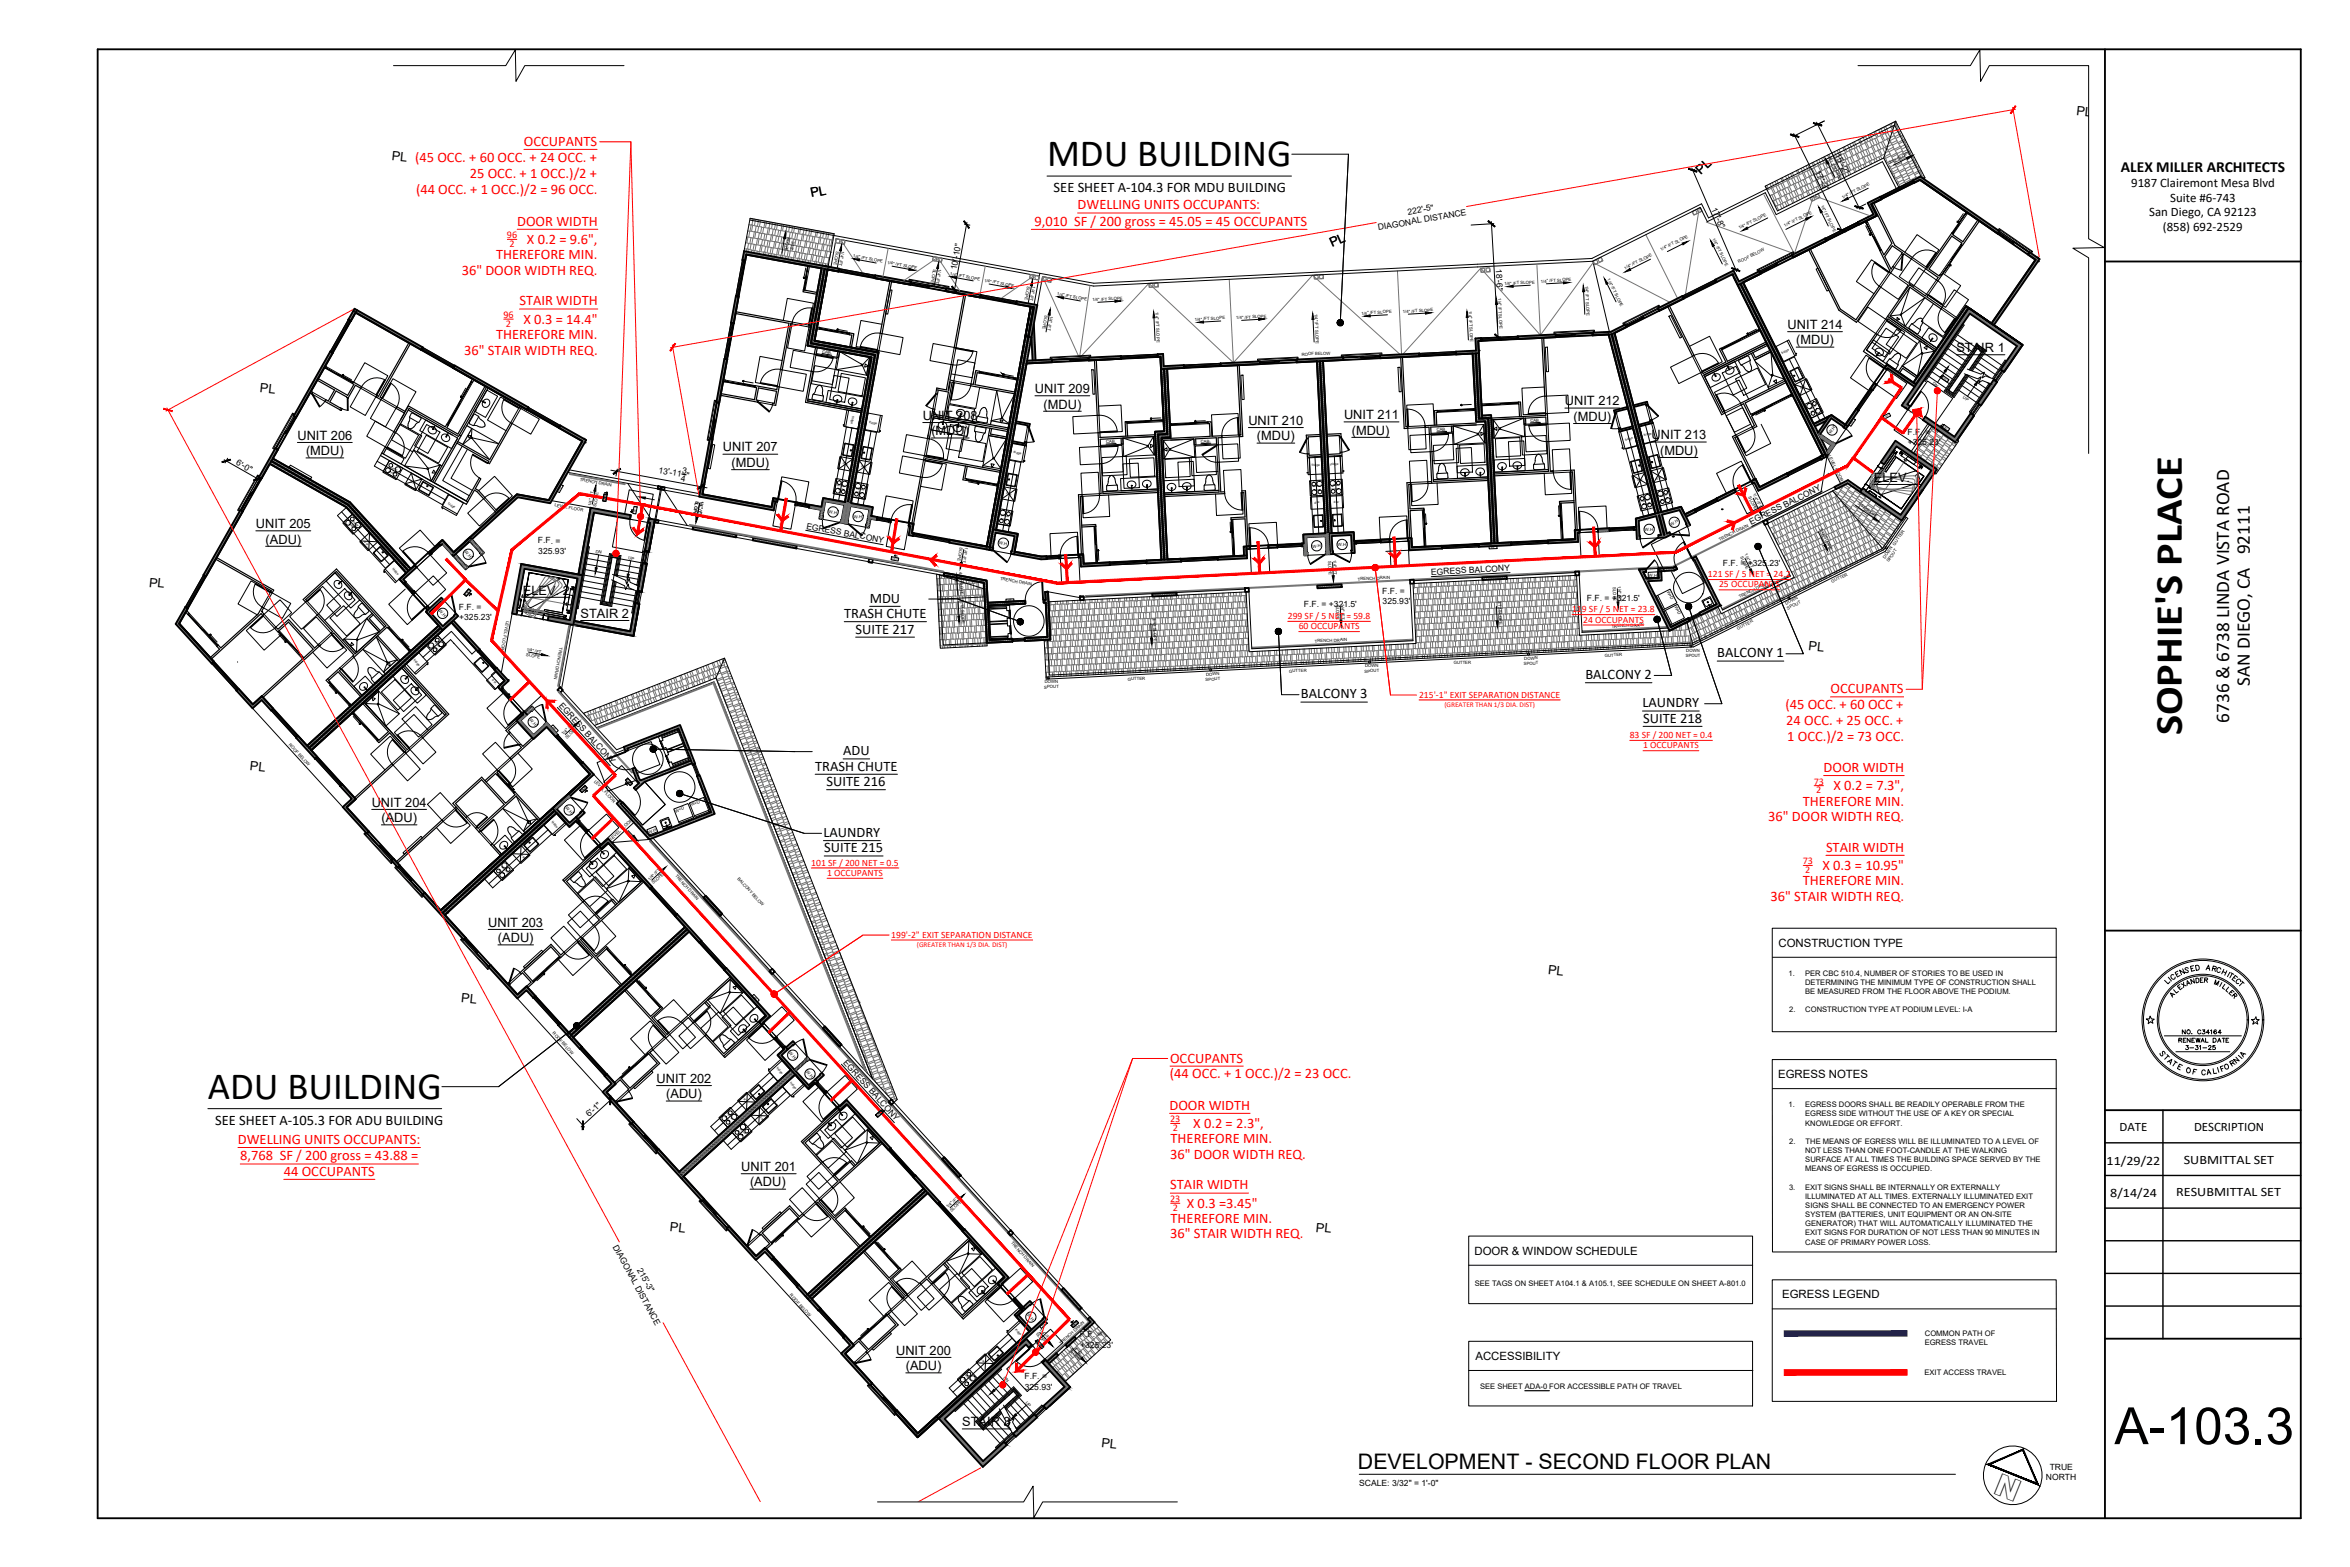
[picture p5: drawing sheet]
<svg xmlns="http://www.w3.org/2000/svg" width="914mm" height="610mm" viewBox="0 0 914 610" stroke-linecap="round" stroke-linejoin="round" font-family="sans-serif">
<defs><g id="words">
<text font-size="20" x="822.7" y="561.8">A-103.3</text>
<g font-size="15">
<text x="407.4" y="64.8">MDU BUILDING</text>
<text x="848.9" y="286.1" transform="rotate(-90 848.9 286.1)">SOPHIE'S PLACE</text>
<text x="80.9" y="427.5">ADU BUILDING</text>
</g>
<text font-size="11.9" x="775.2" y="580.9" transform="rotate(22 775.2 580.9)">N</text>
<text font-size="8.3" x="528.4" y="571.4">DEVELOPMENT - SECOND FLOOR PLAN</text>
<g font-size="7.5">
<text x="875.4" y="266.9" transform="rotate(-90 875.4 266.9)">SAN DIEGO, CA 92111</text>
<text x="867.4" y="281.1" transform="rotate(-90 867.4 281.1)">6736 &amp; 6738 LINDA VISTA ROAD</text>
</g>
<text font-size="6" x="825.3" y="67">ALEX MILLER ARCHITECTS</text>
<g font-size="5.6" fill="#f00">
<text x="203.9" y="56.7">OCCUPANTS</text>
<text x="161.5" y="62.9">(45 OCC. + 60 OCC. + 24 OCC. +</text>
<text x="182.8" y="69.2">25 OCC. + 1 OCC.)/2 +</text>
<text x="161.9" y="75.6">(44 OCC. + 1 OCC.)/2 = 96 OCC.</text>
<text x="419.3" y="81.4">DWELLING UNITS OCCUPANTS:</text>
<text x="201.2" y="87.8">DOOR WIDTH</text>
<text x="402.6" y="87.8">9,010 SF / 200 gross = 45.05 = 45 OCCUPANTS</text>
<text x="205.1" y="94.9">X 0.2 = 9.6&quot;,</text>
<text x="193.1" y="100.9">THEREFORE MIN.</text>
<text x="179.6" y="106.9">36&quot; DOOR WIDTH REQ.</text>
<text x="202.1" y="118.8">STAIR WIDTH</text>
<text x="203.7" y="125.9">X 0.3 = 14.4&quot;</text>
<text x="193.1" y="131.9">THEREFORE MIN.</text>
<text x="180.6" y="137.9">36&quot; STAIR WIDTH REQ.</text>
<text x="712.2" y="269.7">OCCUPANTS</text>
<text x="694.7" y="275.8">(45 OCC. + 60 OCC +</text>
<text x="695" y="281.9">24 OCC. + 25 OCC. +</text>
<text x="695.4" y="288.2">1 OCC.)/2 = 73 OCC.</text>
<text x="709.6" y="300.3">DOOR WIDTH</text>
<text x="713.4" y="307.5">X 0.2 = 7.3&quot;,</text>
<text x="701.4" y="313.4">THEREFORE MIN.</text>
<text x="688" y="319.4">36&quot; DOOR WIDTH REQ.</text>
<text x="710.5" y="331.3">STAIR WIDTH</text>
<text x="709.2" y="338.5">X 0.3 = 10.95&quot;</text>
<text x="701.4" y="344.4">THEREFORE MIN.</text>
<text x="688.9" y="350.4">36&quot; STAIR WIDTH REQ.</text>
<text x="455.3" y="413.3">OCCUPANTS</text>
<text x="455.2" y="419.5">(44 OCC. + 1 OCC.)/2 = 23 OCC.</text>
<text x="455.1" y="431.7">DOOR WIDTH</text>
<text x="464.3" y="438.8">X 0.2 = 2.3&quot;,</text>
<text x="92.6" y="445">DWELLING UNITS OCCUPANTS:</text>
<text x="455.5" y="444.8">THEREFORE MIN.</text>
<text x="93.5" y="451.4">8,768 SF / 200 gross = 43.88 =</text>
<text x="455.3" y="450.8">36&quot; DOOR WIDTH REQ.</text>
<text x="110.4" y="457.4">44 OCCUPANTS</text>
<text x="455.4" y="462.7">STAIR WIDTH</text>
<text x="461.8" y="469.9">X 0.3 =3.45&quot;</text>
<text x="455.5" y="475.8">THEREFORE MIN.</text>
<text x="455.3" y="481.8">36&quot; STAIR WIDTH REQ.</text>
</g>
<g font-size="5.6">
<text x="410" y="74.7">SEE SHEET A-104.3 FOR MDU BUILDING</text>
<text x="338.4" y="234.5">MDU</text>
<text x="328.5" y="240.5">TRASH CHUTE</text>
<text x="332.9" y="246.5">SUITE 217</text>
<text x="668.2" y="255.8">BALCONY 1</text>
<text x="616.9" y="264.2">BALCONY 2</text>
<text x="506.2" y="271.7">BALCONY 3</text>
<text x="639.1" y="275.2">LAUNDRY</text>
<text x="639.3" y="281.1">SUITE 218</text>
<text x="328.1" y="293.8">ADU</text>
<text x="317.2" y="299.8">TRASH CHUTE</text>
<text x="321.6" y="305.8">SUITE 216</text>
<text x="320.4" y="325.6">LAUNDRY</text>
<text x="320.7" y="331.6">SUITE 215</text>
<text x="83.8" y="437.5">SEE SHEET A-105.3 FOR ADU BUILDING</text>
</g>
<g font-size="5.3">
<text x="866.1" y="388.4">E</text>
<text x="846" y="417.3">E</text>
</g>
<g font-size="5">
<text x="807.8" y="44.7" transform="rotate(6 807.8 44.7)">PL</text>
<text x="152.3" y="62.2" transform="rotate(6 152.3 62.2)">PL</text>
<text x="661.8" y="68" transform="rotate(-43 661.8 68)">PL</text>
<text x="315.8" y="76.8" transform="rotate(-11 315.8 76.8)">PL</text>
<text x="829.3" y="72.9">9187 Clairemont Mesa Blvd</text>
<text x="844.5" y="78.5">Suite #6-743</text>
<text x="836.2" y="84.1">San Diego, CA 92123</text>
<text x="841.6" y="89.9">(858) 692-2529</text>
<text x="518.4" y="96.1" transform="rotate(-24 518.4 96.1)">PL</text>
<text x="695.6" y="128">UNIT 214</text>
<text x="698.9" y="134">(MDU)</text>
<text x="761.2" y="136.9">STAIR 1</text>
<text x="101" y="152.4" transform="rotate(6 101 152.4)">PL</text>
<text x="402.7" y="152.9">UNIT 209</text>
<text x="406" y="158.9">(MDU)</text>
<text x="608.9" y="157.7">UNIT 212</text>
<text x="359.1" y="163.3">UNIT 208</text>
<text x="485.8" y="165.3">UNIT 210</text>
<text x="523" y="163.1">UNIT 211</text>
<text x="612.3" y="163.7">(MDU)</text>
<text x="115.7" y="171.1">UNIT 206</text>
<text x="362.4" y="169.3">(MDU)</text>
<text x="489.1" y="171.3">(MDU)</text>
<text x="526" y="169.1">(MDU)</text>
<text x="642.6" y="170.9">UNIT 213</text>
<text x="119.1" y="177.1">(MDU)</text>
<text x="281.3" y="175.6">UNIT 207</text>
<text x="646" y="176.9">(MDU)</text>
<text x="284.6" y="181.7">(MDU)</text>
<text x="729.1" y="187.4">ELEV. 1</text>
<text x="99.6" y="205.4">UNIT 205</text>
<text x="103.4" y="211.5">(ADU)</text>
<text x="57.9" y="228.2" transform="rotate(6 57.9 228.2)">PL</text>
<text x="203.4" y="231.3">ELEV. 2</text>
<text x="225.9" y="240.3">STAIR 2</text>
<text x="703.6" y="253" transform="rotate(6 703.6 253)">PL</text>
<text x="97.1" y="299.7" transform="rotate(6 97.1 299.7)">PL</text>
<text x="144.6" y="313.8">UNIT 204</text>
<text x="148.4" y="319.8">(ADU)</text>
<text x="190" y="360.5">UNIT 203</text>
<text x="193.7" y="366.5">(ADU)</text>
<text x="602.2" y="379.1" transform="rotate(6 602.2 379.1)">PL</text>
<text x="179.4" y="389.8" transform="rotate(6 179.4 389.8)">PL</text>
<text x="255.5" y="421.3">UNIT 202</text>
<text x="259.2" y="427.3">(ADU)</text>
<text x="824.8" y="440">DATE</text>
<text x="853.7" y="440">DESCRIPTION</text>
<text x="288.4" y="455.5">UNIT 201</text>
<text x="819.7" y="453.1">11/29/22</text>
<text x="849.7" y="452.7">SUBMITTAL SET</text>
<text x="291.8" y="461.6">(ADU)</text>
<text x="821.1" y="465.8">8/14/24</text>
<text x="846.8" y="465.4">RESUBMITTAL SET</text>
<text x="260.5" y="478.8" transform="rotate(6 260.5 478.8)">PL</text>
<text x="511.9" y="479.1" transform="rotate(6 511.9 479.1)">PL</text>
<text x="348.7" y="527">UNIT 200</text>
<text x="352.5" y="533">(ADU)</text>
<text x="374.4" y="554.8">STAIR 3</text>
<text x="428.4" y="563" transform="rotate(6 428.4 563)">PL</text>
</g>
<g font-size="4.9">
<text x="843.5" y="382.1">C</text>
<text x="868.9" y="383.8">C</text>
<text x="847.4" y="385.2">X</text>
<text x="867.1" y="389.5">R</text>
<text x="846.7" y="406.8">RENEWAL DATE</text>
<text x="839.3" y="412">S</text>
<text x="849.1" y="409.6">3-31-25</text>
<text x="870.7" y="412.4">A</text>
<text x="864.3" y="417">O</text>
</g>
<g font-size="4.4">
<text x="692" y="368.3">CONSTRUCTION TYPE</text>
<text x="844.5" y="387.7">L</text>
<text x="691.9" y="419.4">EGRESS NOTES</text>
<text x="573.7" y="488.1">DOOR &amp; WINDOW SCHEDULE</text>
<text x="693.5" y="505.1">EGRESS LEGEND</text>
<text x="574.1" y="529.1">ACCESSIBILITY</text>
</g>
<text font-size="4" x="841" y="383.8">L</text>
<g font-size="3.9" fill="#f00">
<text x="197.3" y="92.7">96</text>
<text x="198.3" y="96.1">2</text>
<text x="195.9" y="123.7">96</text>
<text x="196.9" y="127.1">2</text>
<text x="705.7" y="305.3">73</text>
<text x="706.7" y="308.6">2</text>
<text x="701.4" y="336.3">73</text>
<text x="702.4" y="339.6">2</text>
<text x="455.3" y="436.6">23</text>
<text x="456.3" y="440">2</text>
<text x="455.3" y="467.7">23</text>
<text x="456.3" y="471">2</text>
</g>
<g font-size="3.8" fill="#f00">
<text x="664.6" y="224.5">121 SF / 5 NET = 24.2</text>
<text x="668.9" y="228.5">25 OCCUPANTS</text>
<text x="611.7" y="238.2">119 SF / 5 NET = 23.8</text>
<text x="501.1" y="240.8">299 SF / 5 NET = 59.8</text>
<text x="505.4" y="244.8">60 OCCUPANTS</text>
<text x="616" y="242.2">24 OCCUPANTS</text>
<text x="552.2" y="271.4">215'-1&quot; EXIT SEPARATION DISTANCE</text>
<text x="634.1" y="287.1">83 SF / 200 NET = 0.4</text>
<text x="639.3" y="291.1">1 OCCUPANTS</text>
<text x="315.7" y="336.7">101 SF / 200 NET = 0.5</text>
<text x="321.8" y="340.7">1 OCCUPANTS</text>
<text x="346.8" y="364.7">199'-2&quot; EXIT SEPARATION DISTANCE</text>
</g>
<g font-size="3.3">
<text x="713.9" y="60.3" transform="rotate(63 713.9 60.3)">15'-2&quot;</text>
<text x="706.1" y="67" transform="rotate(63 706.1 67)">17'-3&quot;</text>
<text x="547.9" y="83.5" transform="rotate(-10 547.9 83.5)">222'-5&quot;</text>
<text x="665.9" y="81.3" transform="rotate(67 665.9 81.3)">17'-8&quot;</text>
<text x="536.4" y="89.6" transform="rotate(-10 536.4 89.6)">DIAGONAL DISTANCE</text>
<text x="372.2" y="105.1" transform="rotate(-80 372.2 105.1)">10'-10&quot;</text>
<text x="582" y="104.7" transform="rotate(87 582 104.7)">18'-6&quot;</text>
<text x="742.2" y="169">F.F. =</text>
<text x="742.3" y="173">+325.23'</text>
<text x="91.6" y="180.6" transform="rotate(30 91.6 180.6)">6'-0&quot;</text>
<text x="256.1" y="183.9" transform="rotate(10 256.1 183.9)">13'-11 &quot;</text>
<text x="265.3" y="184" transform="rotate(11 265.3 184)">3</text>
<text x="264.8" y="187.1" transform="rotate(11 264.8 187.1)">4</text>
<text x="313.6" y="205.6" transform="rotate(11 313.6 205.6)">EGRESS BALCONY</text>
<text x="681.3" y="204.2" transform="rotate(-27 681.3 204.2)">EGRESS BALCONY</text>
<text x="209.3" y="211.4">F.F. =</text>
<text x="209.5" y="215.4">325.93'</text>
<text x="670.4" y="220.2">F.F. = +325.23'</text>
<text x="556.9" y="223.6" transform="rotate(-3 556.9 223.6)">EGRESS BALCONY</text>
<text x="537.9" y="230.9">F.F. =</text>
<text x="617.5" y="233.9">F.F. = +321.5'</text>
<text x="178.6" y="237.3">F.F. =</text>
<text x="507.4" y="236.1">F.F. = +321.5'</text>
<text x="538" y="234.9">325.93'</text>
<text x="178.7" y="241.3">+325.23'</text>
<text x="217.4" y="274.7" transform="rotate(48 217.4 274.7)">EGRESS BALCONY</text>
<text x="327.9" y="413.6" transform="rotate(48 327.9 413.6)">EGRESS BALCONY</text>
<text x="229.3" y="434.7" transform="rotate(-42 229.3 434.7)">6'-1&quot;</text>
<text x="238.4" y="485" transform="rotate(61 238.4 485)">DIAGONAL DISTANCE</text>
<text x="247.8" y="493.9" transform="rotate(61 247.8 493.9)">215'-3&quot;</text>
<text x="420.2" y="520.3">F.F. =</text>
<text x="420.3" y="524.3">+325.23'</text>
<text x="398.6" y="536.6">F.F. =</text>
<text x="398.8" y="540.6">325.93'</text>
<text x="796.1" y="575.7">NORTH</text>
<text x="797.5" y="571.7">TRUE</text>
<text x="528.9" y="578.3">SCALE: 3/32&quot; = 1'-0&quot;</text>
</g>
<g font-size="3">
<text x="695.9" y="379.6">1.</text>
<text x="702.4" y="379.6">PER CBC 510.4, NUMBER OF STORIES TO BE USED IN</text>
<text x="702.4" y="383.2">DETERMINING THE MINIMUM TYPE OF CONSTRUCTION SHALL</text>
<text x="702.4" y="386.8">BE MEASURED FROM THE FLOOR ABOVE THE PODIUM.</text>
<text x="696.2" y="393.9">2.</text>
<text x="702.5" y="393.9">CONSTRUCTION TYPE AT PODIUM LEVEL: I-A</text>
<text x="695.9" y="430.7">1.</text>
<text x="702.4" y="430.7">EGRESS DOORS SHALL BE READILY OPERABLE FROM THE</text>
<text x="702.4" y="434.3">EGRESS SIDE WITHOUT THE USE OF A KEY OR SPECIAL</text>
<text x="702.4" y="437.9">KNOWLEDGE OR EFFORT.</text>
<text x="696.2" y="445">2.</text>
<text x="702.4" y="448.5">NOT LESS THAN ONE FOOT-CANDLE AT THE WALKING</text>
<text x="702.5" y="445">THE MEANS OF EGRESS WILL BE ILLUMINATED TO A LEVEL OF</text>
<text x="702.4" y="455.7">MEANS OF EGRESS IS OCCUPIED.</text>
<text x="702.5" y="452.1">SURFACE AT ALL TIMES THE BUILDING SPACE SERVED BY THE</text>
<text x="696.1" y="462.7">3.</text>
<text x="702.3" y="466.3">ILLUMINATED AT ALL TIMES. EXTERNALLY ILLUMINATED EXIT</text>
<text x="702.4" y="462.7">EXIT SIGNS SHALL BE INTERNALLY OR EXTERNALLY</text>
<text x="702.5" y="469.9">SIGNS SHALL BE CONNECTED TO AN EMERGENCY POWER</text>
<text x="702.5" y="473.5">SYSTEM (BATTERIES, UNIT EQUIPMENT OR AN ON-SITE</text>
<text x="702.5" y="477">GENERATOR) THAT WILL AUTOMATICALLY ILLUMINATED THE</text>
<text x="702.4" y="480.6">EXIT SIGNS FOR DURATION OF NOT LESS THAN 90 MINUTES IN</text>
<text x="702.5" y="484.2">CASE OF PRIMARY POWER LOSS.</text>
<text x="573.8" y="500.2">SEE TAGS ON SHEET A104.1 &amp; A105.1, SEE SCHEDULE ON SHEET A-801.0</text>
<text x="749" y="519.8">COMMON PATH OF</text>
<text x="748.9" y="523.4">EGRESS TRAVEL</text>
<text x="748.8" y="535.1">EXIT ACCESS TRAVEL</text>
<text x="575.9" y="540.4">SEE SHEET ADA-0 FOR ACCESSIBLE PATH OF TRAVEL</text>
</g>
<g font-size="2.8" fill="#f00">
<text x="562" y="274.9">(GREATER THAN 1/3 DIA. DIST)</text>
<text x="356.8" y="368.3">(GREATER THAN 1/3 DIA. DIST)</text>
</g>
<g font-size="1.7">
<text x="711.4" y="61.6" transform="rotate(63 711.4 61.6)">3:12 SLOPE</text>
<text x="735.3" y="63.9" transform="rotate(-27 735.3 63.9)">3:12 SLOPE</text>
<text x="717.1" y="77.3" transform="rotate(-26 717.1 77.3)">1/4&quot; /FT SLOPE</text>
<text x="708.4" y="80.1" transform="rotate(64 708.4 80.1)">14&quot; /FT SLOPE</text>
<text x="676.8" y="89.2" transform="rotate(-26 676.8 89.2)">1/4&quot; /FT SLOPE</text>
<text x="694.5" y="88.3" transform="rotate(-26 694.5 88.3)">1/4&quot; /FT SLOPE</text>
<text x="306.3" y="92.2" transform="rotate(101 306.3 92.2)">SLOPE</text>
<text x="308.1" y="93.7" transform="rotate(100 308.1 93.7)">3:12</text>
<text x="666.3" y="92.9" transform="rotate(64 666.3 92.9)">1/4&quot; /FT SLOPE</text>
<text x="325.4" y="97.6" transform="rotate(101 325.4 97.6)">SLOPE</text>
<text x="327.4" y="97.7" transform="rotate(100 327.4 97.7)">1/4&quot; /FT</text>
<text x="331.8" y="100.1" transform="rotate(11 331.8 100.1)">1/4&quot; /FT SLOPE</text>
<text x="646.4" y="97.7" transform="rotate(-26 646.4 97.7)">1/4&quot; /FT SLOPE</text>
<text x="345.2" y="102.6" transform="rotate(11 345.2 102.6)">1/4&quot; /FT SLOPE</text>
<text x="363.2" y="104.5" transform="rotate(101 363.2 104.5)">SLOPE</text>
<text x="365.2" y="104.6" transform="rotate(100 365.2 104.6)">1/4&quot; /FT</text>
<text x="369.6" y="107" transform="rotate(11 369.6 107)">1/4&quot; /FT SLOPE</text>
<text x="632.4" y="104.9" transform="rotate(-26 632.4 104.9)">1/4&quot; /FT SLOPE</text>
<text x="676.6" y="102.5" transform="rotate(-27 676.6 102.5)">ROOF BELOW</text>
<text x="382.9" y="109.6" transform="rotate(11 382.9 109.6)">1/4&quot; /FT SLOPE</text>
<text x="399.7" y="111.2" transform="rotate(101 399.7 111.2)">SLOPE</text>
<text x="401.7" y="111.3" transform="rotate(100 401.7 111.3)">1/4&quot; /FT</text>
<text x="585.4" y="110.9" transform="rotate(-3 585.4 110.9)">1/4&quot; /FT SLOPE</text>
<text x="599.6" y="110" transform="rotate(-3 599.6 110)">1/4&quot; /FT SLOPE</text>
<text x="616.8" y="111.1" transform="rotate(87 616.8 111.1)">1/4&quot; /FT SLOPE</text>
<text x="625.4" y="108.7" transform="rotate(64 625.4 108.7)">1/4&quot; /FT SLOPE</text>
<text x="411.3" y="114.9" transform="rotate(11 411.3 114.9)">1/4&quot; /FT SLOPE</text>
<text x="425.1" y="117.2" transform="rotate(-3 425.1 117.2)">1/4&quot; /FT SLOPE</text>
<text x="582.9" y="116" transform="rotate(87 582.9 116)">1/4&quot; /FT SLOPE</text>
<text x="406.6" y="122.6" transform="rotate(101 406.6 122.6)">SLOPE</text>
<text x="408.6" y="122.8" transform="rotate(101 408.6 122.8)">1/4&quot; /FT</text>
<text x="449.6" y="121.4" transform="rotate(87 449.6 121.4)">1/4&quot; /FT SLOPE</text>
<text x="464.9" y="124.8" transform="rotate(-3 464.9 124.8)">1/4&quot; /FT SLOPE</text>
<text x="481" y="124.2" transform="rotate(-3 481 124.2)">1/4&quot; /FT SLOPE</text>
<text x="511.5" y="122" transform="rotate(87 511.5 122)">1/4&quot; /FT SLOPE</text>
<text x="529.7" y="122.4" transform="rotate(-3 529.7 122.4)">1/4&quot; /FT SLOPE</text>
<text x="545.9" y="121.8" transform="rotate(-3 545.9 121.8)">1/4&quot; /FT SLOPE</text>
<text x="571.5" y="121" transform="rotate(87 571.5 121)">1/4&quot; /FT SLOPE</text>
<text x="319.9" y="137.2" transform="rotate(10 319.9 137.2)">CAB.</text>
<text x="506.5" y="138.4" transform="rotate(-3 506.5 138.4)">ROOF BELOW</text>
<text x="751.8" y="149.4" transform="rotate(34 751.8 149.4)">DN</text>
<text x="763.6" y="155" transform="rotate(34 763.6 155)">UP</text>
<text x="559" y="167.7" transform="rotate(-3 559 167.7)">CAB.</text>
<text x="595.5" y="164.2" transform="rotate(-3 595.5 164.2)">CAB.</text>
<text x="430.4" y="172.4" transform="rotate(-3 430.4 172.4)">CAB.</text>
<text x="467.3" y="172.3" transform="rotate(-2 467.3 172.3)">CAB.</text>
<text x="712.4" y="169" transform="rotate(-54 712.4 169)">W.H</text>
<text x="711.3" y="177.4" transform="rotate(64 711.3 177.4)">LEVEL FLOOR</text>
<text x="225.6" y="186.9" transform="rotate(10 225.6 186.9)">TRENCH DRAIN</text>
<text x="215.7" y="196.9" transform="rotate(11 215.7 196.9)">LEVEL FLOOR</text>
<text x="230" y="197" transform="rotate(-79 230 197)">1/4&quot; /FT</text>
<text x="232" y="197.1" transform="rotate(-79 232 197.1)">SLOPE</text>
<text x="270.7" y="194.7" transform="rotate(101 270.7 194.7)">SLOPE</text>
<text x="272.7" y="194.9" transform="rotate(101 272.7 194.9)">1/4&quot; /FT</text>
<text x="680.3" y="193.4" transform="rotate(64 680.3 193.4)">SLOPE</text>
<text x="682" y="192.3" transform="rotate(64 682 192.3)">1/4&quot; /FT</text>
<text x="722.7" y="196.2" transform="rotate(35 722.7 196.2)">3:12 SLOPE</text>
<text x="322.4" y="199.5" transform="rotate(10 322.4 199.5)">W.H</text>
<text x="332.1" y="201.3" transform="rotate(10 332.1 201.3)">W.H</text>
<text x="640.1" y="206.6" transform="rotate(-1 640.1 206.6)">W.H</text>
<text x="650.2" y="204.5" transform="rotate(-25 650.2 204.5)">W.H</text>
<text x="708" y="205.7" transform="rotate(63 708 205.7)">3:12 SLOPE</text>
<text x="180.6" y="214.9" transform="rotate(47 180.6 214.9)">W.H</text>
<text x="231.8" y="215" transform="rotate(11 231.8 215)">DN</text>
<text x="373.5" y="212.8" transform="rotate(101 373.5 212.8)">SLOPE</text>
<text x="375.5" y="212.9" transform="rotate(101 375.5 212.9)">1/4&quot; /FT</text>
<text x="388.6" y="211.7" transform="rotate(10 388.6 211.7)">W.H</text>
<text x="510.7" y="213" transform="rotate(-1 510.7 213)">W.H</text>
<text x="520.6" y="212.6" transform="rotate(-1 520.6 212.6)">W.H</text>
<text x="669.2" y="210.4" transform="rotate(-27 669.2 210.4)">TRENCH DRAIN</text>
<text x="678.8" y="215.7" transform="rotate(63 678.8 215.7)">1/4&quot; /FT</text>
<text x="737.3" y="212.3" transform="rotate(-55 737.3 212.3)">GUTTER</text>
<text x="244.5" y="217.5" transform="rotate(10 244.5 217.5)">UP</text>
<text x="516.8" y="218.2" transform="rotate(87 516.8 218.2)">SLOPE</text>
<text x="518.8" y="217.8" transform="rotate(87 518.8 217.8)">1/4&quot; /FT</text>
<text x="677.1" y="216.8" transform="rotate(63 677.1 216.8)">SLOPE</text>
<text x="733.5" y="217.5" transform="rotate(-55 733.5 217.5)">DOWN</text>
<text x="735" y="218.8" transform="rotate(-56 735 218.8)">SPOUT</text>
<text x="373.2" y="222.3" transform="rotate(87 373.2 222.3)">4:12 SLOPE</text>
<text x="389.1" y="225.6" transform="rotate(10 389.1 225.6)">TRENCH DRAIN</text>
<text x="528.3" y="225.8" transform="rotate(-3 528.3 225.8)">TRENCH DRAIN</text>
<text x="641.6" y="224.5" transform="rotate(-3 641.6 224.5)">W.H</text>
<text x="713" y="226.8" transform="rotate(-26 713 226.8)">GUTTER</text>
<text x="373.7" y="233.5" transform="rotate(87 373.7 233.5)">4:12 SLOPE</text>
<text x="583" y="233.8" transform="rotate(87 583 233.8)">3:12 SLOPE</text>
<text x="627.6" y="228.3" transform="rotate(87 627.6 228.3)">SLOPE</text>
<text x="629.6" y="228" transform="rotate(88 629.6 228)">1/4&quot; /FT</text>
<text x="648.6" y="230.1" transform="rotate(64 648.6 230.1)">W+D</text>
<text x="677" y="232.7" transform="rotate(-26 677 232.7)">TRENCH DRAIN</text>
<text x="170.6" y="237.9" transform="rotate(47 170.6 237.9)">W.H</text>
<text x="519.8" y="235.5" transform="rotate(87 519.8 235.5)">SLOPE</text>
<text x="521.8" y="235.1" transform="rotate(88 521.8 235.1)">1/4&quot; /FT</text>
<text x="651.5" y="236" transform="rotate(64 651.5 236)">W+D</text>
<text x="695" y="235.2" transform="rotate(-27 695 235.2)">DOWN</text>
<text x="695.7" y="237.2" transform="rotate(-26 695.7 237.2)">SPOUT</text>
<text x="197" y="241.6" transform="rotate(101 197 241.6)">LEVEL FLOOR</text>
<text x="448.5" y="240.5" transform="rotate(87 448.5 240.5)">3:12 SLOPE</text>
<text x="627.1" y="244.2" transform="rotate(-3 627.1 244.2)">TRENCH DRAIN</text>
<text x="676.2" y="245" transform="rotate(-27 676.2 245)">GUTTER</text>
<text x="217.7" y="251.8" transform="rotate(100 217.7 251.8)">TRENCH DRAIN</text>
<text x="511.6" y="250" transform="rotate(-3 511.6 250)">TRENCH DRAIN</text>
<text x="204.7" y="255.1" transform="rotate(11 204.7 255.1)">SLOPE</text>
<text x="204.8" y="253.2" transform="rotate(11 204.8 253.2)">1/4&quot; /FT</text>
<text x="593.1" y="256.7" transform="rotate(-2 593.1 256.7)">DOWN</text>
<text x="624.4" y="255.5" transform="rotate(-2 624.4 255.5)">GUTTER</text>
<text x="656" y="255.7" transform="rotate(-3 656 255.7)">SPOUT</text>
<text x="656.2" y="253.7" transform="rotate(-2 656.2 253.7)">DOWN</text>
<text x="469.3" y="262.8" transform="rotate(-2 469.3 262.8)">DOWN</text>
<text x="501.6" y="261.6" transform="rotate(-3 501.6 261.6)">GUTTER</text>
<text x="531" y="261.7" transform="rotate(-3 531 261.7)">SPOUT</text>
<text x="531.2" y="259.7" transform="rotate(-2 531.2 259.7)">DOWN</text>
<text x="565.6" y="258.4" transform="rotate(-2 565.6 258.4)">GUTTER</text>
<text x="592.9" y="258.7" transform="rotate(-3 592.9 258.7)">SPOUT</text>
<text x="406.3" y="267.8" transform="rotate(-3 406.3 267.8)">SPOUT</text>
<text x="406.6" y="265.8" transform="rotate(-2 406.6 265.8)">DOWN</text>
<text x="438.8" y="264.8" transform="rotate(-2 438.8 264.8)">GUTTER</text>
<text x="469.1" y="264.9" transform="rotate(-3 469.1 264.9)">SPOUT</text>
<text x="205.9" y="280.2" transform="rotate(48 205.9 280.2)">W.H</text>
<text x="219.1" y="286" transform="rotate(-43 219.1 286)">1/4&quot; /FT</text>
<text x="220.7" y="287.3" transform="rotate(-43 220.7 287.3)">SLOPE</text>
<text x="112.3" y="289.8" transform="rotate(47 112.3 289.8)">ROOF BELOW</text>
<text x="231.1" y="304" transform="rotate(48 231.1 304)">LEVEL FLOOR</text>
<text x="219.9" y="314.4" transform="rotate(47 219.9 314.4)">W.H</text>
<text x="263" y="316.1" transform="rotate(-22 263 316.1)">W+D</text>
<text x="269.1" y="313.7" transform="rotate(-21 269.1 313.7)">W+D</text>
<text x="237.9" y="326.9" transform="rotate(-42 237.9 326.9)">LEVEL FLOOR</text>
<text x="252.6" y="324.4" transform="rotate(-22 252.6 324.4)">W.H</text>
<text x="262.7" y="340.9" transform="rotate(48 262.7 340.9)">TRENCH DRAIN</text>
<text x="286.8" y="341.8" transform="rotate(48 286.8 341.8)">BALCONY BELOW</text>
<text x="252.8" y="342.7" transform="rotate(-43 252.8 342.7)">1/4&quot; /FT</text>
<text x="254.3" y="344" transform="rotate(-43 254.3 344)">SLOPE</text>
<text x="214.9" y="402" transform="rotate(48 214.9 402)">ROOF BELOW</text>
<text x="306.9" y="409.7" transform="rotate(47 306.9 409.7)">W.H</text>
<text x="313.5" y="417.1" transform="rotate(47 313.5 417.1)">W.H</text>
<text x="368.8" y="470.1" transform="rotate(-43 368.8 470.1)">1/4&quot; /FT</text>
<text x="370.4" y="471.4" transform="rotate(-43 370.4 471.4)">SLOPE</text>
<text x="393.3" y="483.7" transform="rotate(48 393.3 483.7)">TRENCH DRAIN</text>
<text x="307.2" y="504" transform="rotate(48 307.2 504)">ROOF BELOW</text>
<text x="399.5" y="511.6" transform="rotate(48 399.5 511.6)">W.H</text>
<text x="403" y="519" transform="rotate(47 403 519)">SLOPE</text>
<text x="404.3" y="517.4" transform="rotate(47 404.3 517.4)">1/4&quot; /FT</text>
<text x="412.9" y="523.1" transform="rotate(-42 412.9 523.1)">TRENCH DRAIN</text>
<text x="416" y="525.4" transform="rotate(47 416 525.4)">SLOPE</text>
<text x="418" y="524.8" transform="rotate(47 418 524.8)">4:12</text>
<text x="390.3" y="535.9" transform="rotate(49 390.3 535.9)">DN</text>
<text x="398.9" y="545.6" transform="rotate(49 398.9 545.6)">UP</text>
</g>
<g font-size="1.2">
<text x="693.4" y="137.7" transform="rotate(-27 693.4 137.7)">fridge</text>
<text x="755.6" y="147" transform="rotate(35 755.6 147)">EXIT</text>
<text x="700.7" y="151.4" transform="rotate(-28 700.7 151.4)">d.w.</text>
<text x="331.6" y="161.8" transform="rotate(101 331.6 161.8)">fridge</text>
<text x="704.1" y="159.4" transform="rotate(-27 704.1 159.4)">stove/</text>
<text x="704.8" y="160.7" transform="rotate(-26 704.8 160.7)">oven</text>
<text x="338.1" y="164.6" transform="rotate(10 338.1 164.6)">fridge</text>
<text x="733" y="162.9" transform="rotate(-27 733 162.9)">EXIT</text>
<text x="755.8" y="166" transform="rotate(35 755.8 166)">EXIT</text>
<text x="632.5" y="171.5" transform="rotate(-15 632.5 171.5)">fridge</text>
<text x="639.7" y="169.6" transform="rotate(-14 639.7 169.6)">fridge</text>
<text x="394.3" y="176.3" transform="rotate(10 394.3 176.3)">fridge</text>
<text x="154.4" y="183.8" transform="rotate(-168 154.4 183.8)">stove/</text>
<text x="154.7" y="182.3" transform="rotate(-168 154.7 182.3)">oven</text>
<text x="327.9" y="180.5" transform="rotate(11 327.9 180.5)">d.w.</text>
<text x="335.1" y="181.8" transform="rotate(11 335.1 181.8)">d.w.</text>
<text x="510.5" y="181.4" transform="rotate(-2 510.5 181.4)">fridge</text>
<text x="517.7" y="181.1" transform="rotate(-3 517.7 181.1)">fridge</text>
<text x="159.8" y="187.5" transform="rotate(30 159.8 187.5)">d.w.</text>
<text x="325.7" y="189" transform="rotate(10 325.7 189)">stove/</text>
<text x="326.1" y="190.5" transform="rotate(11 326.1 190.5)">oven</text>
<text x="332.8" y="191.7" transform="rotate(11 332.8 191.7)">oven</text>
<text x="333" y="190.3" transform="rotate(11 333 190.3)">stove/</text>
<text x="510.7" y="189.6" transform="rotate(-3 510.7 189.6)">stove/</text>
<text x="511.4" y="191.1" transform="rotate(-3 511.4 191.1)">oven</text>
<text x="518.1" y="189.3" transform="rotate(-3 518.1 189.3)">stove/</text>
<text x="518.1" y="190.8" transform="rotate(-3 518.1 190.8)">oven</text>
<text x="637.2" y="187.3" transform="rotate(-15 637.2 187.3)">d.w.</text>
<text x="644.6" y="186.7" transform="rotate(-15 644.6 186.7)">d.w.</text>
<text x="174.3" y="196.2" transform="rotate(29 174.3 196.2)">fridge</text>
<text x="235.2" y="192.2" transform="rotate(100 235.2 192.2)">EXIT</text>
<text x="246.9" y="197" transform="rotate(101 246.9 197)">EXIT</text>
<text x="391.5" y="192.2" transform="rotate(10 391.5 192.2)">d.w.</text>
<text x="511.5" y="195.9" transform="rotate(-3 511.5 195.9)">d.w.</text>
<text x="519" y="195.5" transform="rotate(-2 519 195.5)">d.w.</text>
<text x="638.6" y="195.4" transform="rotate(-15 638.6 195.4)">stove/</text>
<text x="639.7" y="196.6" transform="rotate(-14 639.7 196.6)">oven</text>
<text x="645.8" y="193.5" transform="rotate(-15 645.8 193.5)">stove/</text>
<text x="646.2" y="194.9" transform="rotate(-14 646.2 194.9)">oven</text>
<text x="135.7" y="203.6" transform="rotate(48 135.7 203.6)">oven</text>
<text x="136.8" y="202.6" transform="rotate(48 136.8 202.6)">stove/</text>
<text x="389.2" y="202.2" transform="rotate(11 389.2 202.2)">oven</text>
<text x="389.5" y="200.7" transform="rotate(10 389.5 200.7)">stove/</text>
<text x="141.6" y="211" transform="rotate(47 141.6 211)">d.w.</text>
<text x="152.6" y="221.3" transform="rotate(48 152.6 221.3)">fridge</text>
<text x="346.8" y="217.6" transform="rotate(11 346.8 217.6)">EXIT</text>
<text x="181.4" y="231.9" transform="rotate(-50 181.4 231.9)">EXIT</text>
<text x="168.3" y="251.1" transform="rotate(48 168.3 251.1)">oven</text>
<text x="168.9" y="249.6" transform="rotate(48 168.9 249.6)">stove/</text>
<text x="160.9" y="256.9" transform="rotate(48 160.9 256.9)">fridge</text>
<text x="191.4" y="264.7" transform="rotate(47 191.4 264.7)">d.w.</text>
<text x="243.5" y="303.4" transform="rotate(47 243.5 303.4)">EXIT</text>
<text x="226.3" y="308.2" transform="rotate(-43 226.3 308.2)">EXIT</text>
<text x="214.5" y="319.7" transform="rotate(48 214.5 319.7)">fridge</text>
<text x="202.6" y="332.7" transform="rotate(48 202.6 332.7)">d.w.</text>
<text x="194" y="338.3" transform="rotate(48 194 338.3)">oven</text>
<text x="195.1" y="337.3" transform="rotate(48 195.1 337.3)">stove/</text>
<text x="302.1" y="415.6" transform="rotate(47 302.1 415.6)">fridge</text>
<text x="307.4" y="421.5" transform="rotate(47 307.4 421.5)">fridge</text>
<text x="288.7" y="426.9" transform="rotate(48 288.7 426.9)">d.w.</text>
<text x="282" y="434.6" transform="rotate(48 282 434.6)">oven</text>
<text x="282.6" y="433.1" transform="rotate(48 282.6 433.1)">stove/</text>
<text x="295.5" y="434.5" transform="rotate(47 295.5 434.5)">d.w.</text>
<text x="341.4" y="434.5" transform="rotate(-43 341.4 434.5)">EXIT</text>
<text x="286.8" y="440" transform="rotate(48 286.8 440)">oven</text>
<text x="287.9" y="439" transform="rotate(48 287.9 439)">stove/</text>
<text x="394.9" y="517.3" transform="rotate(48 394.9 517.3)">fridge</text>
<text x="417.5" y="516.3" transform="rotate(-42 417.5 516.3)">EXIT</text>
<text x="403.5" y="522.6" transform="rotate(47 403.5 522.6)">EXIT</text>
<text x="381.5" y="528.6" transform="rotate(47 381.5 528.6)">d.w.</text>
<text x="374.8" y="536.4" transform="rotate(48 374.8 536.4)">oven</text>
<text x="375.4" y="534.8" transform="rotate(48 375.4 534.8)">stove/</text>
</g>
<g font-size="1.1">
<text x="720.6" y="165.1" transform="rotate(-56 720.6 165.1)">FE</text>
<text x="218" y="190.9" transform="rotate(-60 218 190.9)">FE</text>
<text x="580.2" y="213.4" transform="rotate(-3 580.2 213.4)">FE</text>
<text x="392.3" y="234" transform="rotate(-3 392.3 234)">FE</text>
<text x="215" y="283.2" transform="rotate(46 215 283.2)">FE</text>
<text x="293.2" y="388.1" transform="rotate(47 293.2 388.1)">FE</text>
<text x="405.8" y="516.2" transform="rotate(-43 405.8 516.2)">FE</text>
</g>
</g></defs>
<g fill="#737373" stroke="#737373" stroke-width=".39">
<path d="M766.1 119.8l8.5 5.9-9.6-4.4z"/>
<path d="M784.8 134.6l1.5 .7-6.3 9.1z"/>
<path d="M740.6 156.8l2.6 1.2-.6 .9z"/>
<path d="M766.8 160.8l1.3 .9-1.5-.7z"/>
<path d="M749.1 162.1l7.3 5-8.2-3.7z"/>
<path d="M752.3 166.2l9.7 4.4-1.1 1.5z"/>
<path d="M239.1 199.2l6.3 1.2-.3 1.6z"/>
<path d="M247.2 234.6l1.6 .3-.1 .4z"/>
<path d="M221.9 240.9l7.5 3.4-7.9-1.5z"/>
<path d="M252.5 201.7l2.3 .4-.1 .6z"/>
<path d="M252.2 203.1l.8 .3z"/>
<path d="M251.1 213.7l1.4 .7v.2z"/>
<path d="M250.1 219l1.6 .3-.1 .4z"/>
<path d="M250.1 219l1.5 .7-1.9 10.6z"/>
<path d="M398.9 521.3l.5-.4 1 1.1z"/>
<path d="M399.2 523.1l1.6 .7-.5 .5z"/>
<path d="M390.5 561.1l.2-.2 .6 .6z"/>
<path d="M378.9 566.8l5.2 2.3-1.7 1.6z"/>
<path d="M405.6 530.1l1.2-1.1 2.5 2.7z"/>
<path d="M414.2 539.5l1.6 .7-8.2 7.5z"/>
<path d="M401.9 550.7l.5-.5 1.1 1.2z"/>
<path d="M401.9 550.7l1.6 .7-7.7 7z"/>
<path d="M775.8 147.7l1.3 .9-1.4-.7z"/>
<path d="M775.7 147.9l1.4 .7-6.1 8.9z"/>
<path d="M737.5 171.5l8.6 5.8-9.6-4.3z"/>
<path d="M735.5 174.4l1.5 .6-3.8 5.4z"/>
<path d="M747.6 190l.8 .3z"/>
<path d="M724.8 189.9l1.2 1.1-1.5-.7z"/>
<path d="M731.4 196.6l9.6 4.4-1 1.5z"/>
<path d="M218.8 222.3l7.8 1.5-.3 1.9z"/>
<path d="M217.1 240.4l6 2.7-3.7-.7z"/>
<path d="M201.1 237.4l.2 .1z"/>
<path d="M199.6 236.8l1.7 .7-.3 1.6z"/>
<path d="M766.5 122l20.5 12.2-12.4-8.5zM766.5 122l20.5 12.2-8.1-3.7z"/>
<path d="M778.9 130.5l7.4 4.8 .7-1.1zM778.9 130.5l7.4 4.8-1.5-.7z"/>
<path d="M784.8 134.6l-6.3 9.2 1.5 .6zM778.5 143.8l1.5 .6-.2 .3z"/>
<path d="M765 121.3l-22.8 36 24.3-35.3zM765 121.3l-22.8 36-1.5-.7z"/>
<path d="M740.7 156.6l2.5 1.4zM740.7 156.6l2.5 1.4-2.6-1.2z"/>
<path d="M740.6 156.8l-.6 .9 2.6 1.2zM740 157.7l2.6 1.2-.3 .4z"/>
<path d="M766.6 161l-4.6 9.6 6.1-8.9zM766.6 161l-4.6 9.6-1.5-.7z"/>
<path d="M748.2 163.4l12.3 6.5-4.1-2.8zM748.2 163.4l12.3 6.5-8.2-3.7z"/>
<path d="M239.1 199.2l1.9 2 4.1 .8zM235 198.5l4.1 .7 1.9 2zM235 198.5l6 2.7zM235 198.5l6 2.7z"/>
<path d="M235 198.5l4.4 2.4 1.6 .3zM233.4 198.2l1.6 .3 4.4 2.4zM233.4 198.2l6 2.7zM233.4 198.2l6 2.7z"/>
<path d="M233.4 198.2l2.4 2 3.6 .7zM229.8 197.5l3.6 .7 2.4 2z"/>
<path d="M229.8 197.5l1.3 1.9 4.7 .8zM229.8 197.5l1.3 1.9-1.5-.7z"/>
<path d="M247.2 234.6l-.5 11.6 2-10.9zM247.2 234.6l-.5 11.6-1.5-.6z"/>
<path d="M245.2 245.6l1.3 1.8 .2-1.2zM240.5 244.7l4.7 .9 1.3 1.8z"/>
<path d="M229.6 198.7l-5.5 38.6 7-37.9zM229.6 198.7l-5.5 38.6-1.4-.7z"/>
<path d="M229.4 244.3l17.1 3.1-6-2.7zM223.4 241.6l17.1 3.1-11.1-.4z"/>
<path d="M222.7 236.6l.7 5 .7-4.3zM222.7 236.6l.7 5-1.5-.7z"/>
<path d="M252.5 201.7l2 2.4 .2-1.4zM252.5 201.7l2 2.4-2.3-1z"/>
<path d="M253 203.4l-.5 11 2-10.3zM253 203.4l-.5 11-1.4-.7z"/>
<path d="M251.1 213.7l-.1 .3 1.5 .6zM251 214l1.5 .6-1.6-.3z"/>
<path d="M250.1 219l-2 10.6 1.6 .7zM248.1 229.6l1.6 .7-1.6-.3z"/>
<path d="M398.9 521.3l1.9 1.1zM398.9 521.3l1.9 1.1-2.1-.9z"/>
<path d="M398.7 521.5l2.8 1.7-.7-.8zM398.3 521.8l.4-.3 2.8 1.7z"/>
<path d="M398.3 521.8l2.5 2 .7-.6zM397.7 522.4l.6-.6 2.5 2z"/>
<path d="M390.5 561.1l1.3 1zM390.5 561.1l1.3 1-1.6-.7z"/>
<path d="M367.6 552l31.6-28.9-1.5-.7zM366 551.3l31.7-28.9-30.1 29.6z"/>
<path d="M366 551.3l3 2.2-1.4-1.5zM365.3 551.9l.7-.6 3 2.2z"/>
<path d="M390.2 561.4l-6.1 7.7 7.7-7zM382.5 568.4l7.7-7-6.1 7.7z"/>
<path d="M365.3 551.9l17.2 16.5-13.5-14.9zM365.3 551.9l17.2 16.5-3.6-1.6z"/>
<path d="M405.6 530.1l10.8 9.5-7.1-7.9zM405.6 530.1l10.8 9.5-3.6-1.6z"/>
<path d="M412.8 538l3 2.2 .6-.6zM412.8 538l3 2.2-1.6-.7z"/>
<path d="M406 547l1.6 .7 6.6-8.2zM406 547l1.6 .7-.5 .5z"/>
<path d="M394.2 557.7l1.6 .7 6.1-7.7zM394.2 557.7l1.6 .7-.5 .5z"/>
<path d="M775.7 147.9l-6.2 8.9 1.5 .7zM769.5 156.8l1.5 .7-.2 .2z"/>
<path d="M737.9 173.7l15.8 8.9-7.6-5.3zM737.9 173.7l15.8 8.9-8.1-3.7z"/>
<path d="M736.5 173l.5 2 .9-1.3zM736.5 173l.5 2-1.5-.6z"/>
<path d="M745.6 178.9l7.4 4.7 .7-1zM745.6 178.9l7.4 4.7-1.5-.6z"/>
<path d="M735.5 174.4l-3.7 5.4 1.4 .6zM731.8 179.8l1.4 .6-.1 .3z"/>
<path d="M751.5 183l-3.1 7.3 4.6-6.7zM751.5 183l-3.1 7.3-1.5-.6z"/>
<path d="M746.9 189.7l.7 .3zM746.9 189.7l.7 .4z"/>
<path d="M746.8 189.8l-1.9 4.1 2.7-3.8zM746.8 189.8l-1.9 4.1-.7-.3z"/>
<path d="M744.2 193.6l1.4 .8zM744.2 193.6l1.4 .8z"/>
<path d="M724.5 190.3l7.4 4.7-5.9-4zM724.5 190.3l7.4 4.7-8.1-3.6z"/>
<path d="M744.1 193.7l-3.1 7.3 4.6-6.6zM744.1 193.7l-3.1 7.3-1.5-.7z"/>
<path d="M723.8 191.4l15.7 8.9-7.6-5.3zM723.8 191.4l15.7 8.9-8.1-3.7z"/>
<path d="M224.8 225l.7 4.7 .8-4zM224.8 225l.7 4.7-1.4-.7z"/>
<path d="M208.8 222.1l16 2.9-6-2.7zM202.8 219.4l16 2.9-10-.2z"/>
<path d="M202.8 219.4l1.3 1.9 4.7 .8zM202.8 219.4l1.3 1.9-1.5-.7z"/>
<path d="M224.1 229l-.8 12.9 2.2-12.2zM224.1 229l-.8 12.9-1.5-.6z"/>
<path d="M221.8 241.3l1.3 1.8 .2-1.2zM217.1 240.4l4.7 .9 1.3 1.8z"/>
<path d="M213.4 239.7l6 2.7-2.3-2zM213.4 239.7l6 2.7-6.3-1.1z"/>
<path d="M202.6 220.6l-1.5 16.8 3-16.1zM202.6 220.6l-1.5 16.8-1.5-.6z"/>
<path d="M199.6 236.8l-.3 1.5 1.7 .8zM199.3 238.3l1.7 .8-1.8-.4z"/>
</g>
<g fill="none" stroke="#737373" stroke-width=".39">
<path d="M712.9 59.5l.7 1.6M713.8 59.1l.8 1.7M714.8 58.5l.9 1.9M715.5 58.2l.9 1.7M717.1 57.4l.9 1.7M717.7 57.1l.8 1.7M718 59.4l.9 1.9M718 59.5l-.7 .3M718.9 56.5l.8 1.7M719.6 58.6l-1.6 .8M719.8 56l.9 1.9M720.8 55.5l1 1.9"/>
<path d="M721.4 57.7l-1.3 .6M721.4 57.7l.9 1.9M721.6 55.2l.8 1.8M722.3 57.4l-.9 .4M722.7 59.8l1.2-.7 1 1.9M723.2 54.4l.9 1.8M723.7 54.1l.9 1.8M724.1 56.6l-.7 .3M724.4 58.8l-1.1-2-1 .5 1 2M724.9 58.8l-.9 .4M725.7 55.7l-1.6 .7 .9 2M726.2 55.4l1.2-.6 1 1.9"/>
<path d="M726.7 58l-.7 .3M726.8 55l-1-2-.9 .5 .9 1.8M726.9 52.5l1 2M727.1 57.4l-1-2.1-.5 .2 1 2.1M727.6 52.2l.9 1.9M727.7 52.2l-.8 .3M728.2 57.1l-1.6 .8 1 1.9M728.4 54.5l-.9 .4M728.8 56.9l1.2-.7 .9 1.9M729.2 59.4l-.7 .3M729.2 51.4l.9 1.9M729.7 58.8l-1-2.1-.5 .2 .9 2.1"/>
<path d="M730.2 53.6l-.7 .4M730.4 55.9l-1-2-1 .5 .9 2M730.8 58.5l-1.6 .8 .9 2M730.9 55.8l1.1-.5 1 2M730.9 55.8l1 2M731 55.9l-.9 .4M731.3 58.3l1.3-.6 .9 1.8M731.8 52.7l-1.6 .8 .9 2M731.9 52.4l-.9-1.9-1.3 .6 1 1.9M731.9 50.1l-.9 .4M732.7 55l-.7 .4M733.2 54.4l-1-2-.5 .2 1 2.1"/>
<path d="M733.3 59.9l-1.6 .8 .6 1.1M733.5 57.3l-.9 .4M733.5 51.9l-1.2 .6M733.5 59.6l-.2 .2 .1 .3M733.5 51.9l.9 1.9M733.6 59.5l1.3-.7 .5 1.1-2 1M733.7 49.3l-.7 .3M734 51.6l-1.1-2.1-1 .5 1 2.1M734.2 57.5l.2 .4-.4 .2M734.3 54.1l-1.6 .8 1 2M734.3 58l.5 .8M734.3 57.2l1.9-1 .6 1-2 1.1"/>
<path d="M734.5 56.7l-1 .5 .5 1.1M734.5 51.6l-.9 .4M735.2 54.6l-.4-.8-.5 .2 .6 1.4M735.2 59l1.9-1 .9 1.6M735.2 48.3l1 2M735.3 48.4l-1.6 .8 .9 1.9M735.3 54.4l.5 .9-1 .5M735.4 59.9l.3 .7M735.6 54.7l2-1.1 .5 1.1-2 1M735.7 55.4l.4 .9M735.8 48l.9 2M736 52l-.5-1.1-1.1 .6 1 2"/>
<path d="M736.2 50.7l-.6 .4M736.5 51.5l.6 1.2-2.2 1.2M736.5 50.5l-.3 .1 .4 .8-.5 .2M736.5 56.4l2-1 .8 1.5M736.7 57.3l.4 .7M736.9 52l2-1 .6 1.1-2.1 1M737 52.8l.5 .8M737.1 48.6l.6-.3 .2 .5-1 .6M737.3 48l-.2-.5-1.3 .6M737.3 48l.2 .4M737.4 58l2-1.1 .3 .5-2 1.1M737.5 47.2h.1"/>
<path d="M737.5 47.5l-.4 .1M737.8 48.9l.6 1.2-1.8 1M737.9 53.8l1.9-1 .8 1.6M738 54.7l.4 .7M738.2 48.3l-.3 .2M738.4 50.2l.4 .9M738.7 49.2l-.4 .2M738.7 55.3l2.1-1 .2 .5-2 1.1M739.2 50.3l-.5 .2M739.4 52.1l.3 .7M739.6 57.5l.6 1.2-1.8 1M739.6 51l-.4 .2"/>
<path d="M740 58l2-1 .6 1-2.1 1.1M740.1 58.8l.5 .8M740.4 52.6l-.3 .1M740.7 53.1l-.3 .2M740.9 54.9l.6 1.2-1.8 1M741 59.8l1.9-1 .8 1.6M741.3 54.4l-.3 .1M741.5 56.2l.4 .9M741.8 55.2l-.4 .2M742.3 56.3l-.4 .2M742.5 58.1l.4 .7M742.7 57l-.4 .2"/>
<path d="M743.5 58.6l-.3 .1M743.8 59.1l-.4 .2M686.4 75.8l11.8 22.9M686.9 72.4l.7 1.3M687.5 72.1l.6 1.4M688.7 76.1l.7-.3 1 2M688.7 71.5l.6 1.3M689.2 73.2l-1.6 .8M689.6 71.1l.7 1.4M689.7 73l1.3-.7 .9 2M689.8 78.2l.2-.1 .9 1.9M690.1 75.4l1 2"/>
<path d="M690.2 75.5l-.7 .4M690.7 74.9l-1-2-.6 .2 1 2M690.7 70.5l.7 1.6M690.9 77.7l1.1-.5 1 2M690.9 77.7l1 2M691 77.8l-.9 .4M691.4 70.2l.7 1.4M691.8 74.6l-1.7 .8M691.9 72l-.9 .5M692.3 74.4l1.2-.6 .9 1.8M692.7 76.9l-.7 .4M693 69.4l.7 1.4"/>
<path d="M693.2 76.3l-1-2-.5 .2 1 2.1M693.5 79.2l-.9 .4M693.5 69.1l.7 1.5M693.7 71.2l-.7 .3M694 73.5l-1.1-2.1-1 .5 1 2.1M694.3 76.1l-1.6 .7 .9 2M694.5 73.4l-.9 .5M694.8 68.5l.6 1.4M694.8 75.8l1.3-.6 .9 1.9M695.3 70.3l-1.6 .8 .9 1.9M695.3 78.3l-.8 .4M695.6 68.1l.8 1.5"/>
<path d="M695.8 77.7l-1-2.1-.5 .3 .9 2.1M695.8 70.1l1.2-.7 1 1.9M696.2 72.6l-.6 .3M696.5 74.9l-1-2-1.1 .5 1 2M696.7 67.5l.8 1.6M696.8 72l-1.1-2.1-.5 .3 1 2M696.8 77.5l-1.6 .7 .8 1.6M697 74.8l1.1-.5 .9 2M697 74.8l.9 2M697 74.8l-.9 .5M697.4 77.2l1.3-.6 .7 1.5M697.4 67.2l.7 1.5"/>
<path d="M697.8 71.7l-1.6 .8 1 2M698 69.1l-.9 .4M698.1 78.8l-.8-1.7-.5 .2 .8 1.7M698.4 71.5l1.2-.6 .9 1.8M698.8 74l-.7 .3M699 66.4l.7 1.5M699.3 73.4l-1-2.1-.5 .3 .9 2.1M699.5 66.1l.8 1.5M699.6 76.3l-.9 .4M699.8 68.2l-.7 .4M700 70.6l-1-2.1-1.1 .5 1 2M700.4 73.2l-1.6 .7 .9 2"/>
<path d="M700.6 70.5l-.9 .5M700.8 65.5l.7 1.5M700.9 72.9l1.3-.6 .9 1.9M701.3 77.2l-.7-1.6-1.1 .6 .8 1.5M701.4 75.4l-.8 .3M701.4 67.4l-1.6 .8 .9 1.9M701.7 65.1l.8 1.6M701.8 74.8l-.9-2.1-.6 .3 1 2.1M701.9 67.1l1.2-.6 .9 1.9M702.3 69.6l-.7 .4M702.6 72l-1-2.1-1.1 .5 1 2M702.7 64.5l.9 1.7"/>
<path d="M702.8 69l-1-2-.5 .2 1 2.1M702.9 74.5l-1.6 .8 .7 1.5M703.1 71.9l-.9 .4M703.4 64.2l.8 1.6M703.5 74.3l1.2-.6 .7 1.4M703.9 68.8l-1.6 .8 .9 1.9M704.1 66.2l-.9 .4M704.2 75.8l-.8-1.6-.6 .2 .9 1.6M704.3 77l3.2-1.6 .7 1.4-3.2 1.6zM704.5 68.5l1.2-.6 .9 1.9M704.9 71.1l-.7 .3M705 63.4l.8 1.5"/>
<path d="M705.1 73.4l-1-2.1-1 .5 .9 2.1M705.4 70.4l-1-2-.5 .3 .9 2M705.6 63.1l.8 1.6M705.6 73.4l-.8 .4M705.7 76.3l-7.5 22.4M705.8 65.2l1 2M705.9 65.3l-.8 .4M705.9 76.2l21.8 7.8M706.1 67.6l-1-2-1.1 .5 1 2M706.4 70.2l-1.6 .8 1 1.9M706.6 67.6l-.9 .4M706.8 62.5l.8 1.6"/>
<path d="M707 69.9l1.3-.6 .9 1.9M707.4 74.2l-.7-1.5-1.1 .5 .7 1.5M707.4 64.5l-1.6 .7M707.5 72.5l-.8 .3M707.7 62.1l.8 1.7M707.9 71.9l-1-2.1-.5 .3 1 2M708 64.2l1.2-.6 .9 1.9M708.4 66.7l-.7 .4M708.6 69l-.9-2-1.1 .5 .9 2M708.8 61.5l.8 1.8M708.9 66.1l-1-2-.5 .2 .9 2.1M709 71.6l-1.6 .8 .7 1.4"/>
<path d="M709.2 69l-.9 .4M709.5 61.2l.8 1.7M709.5 71.4l1.3-.6 .7 1.3M710 65.9l-1.6 .7 .9 2M710.2 63.2l-.9 .5M710.2 72.8l-.7-1.6-.6 .3 .8 1.5M710.5 65.6l1.3-.6 .9 1.9M711 68.2l-.7 .3M711.1 60.4l.8 1.6M711.2 70.4l-1-2-1 .5 .9 2M711.4 67.5l-.9-2-.6 .2 1 2.1M711.6 60.1l.8 1.7"/>
<path d="M711.7 70.4l-.9 .5M711.9 62.4l-.7 .3M712.2 64.7l-1-2-1.1 .5 1 2M712.5 67.3l-1.6 .8 1 1.9M712.7 64.7l-.9 .4M713.1 67l1.2-.6 .9 1.9M713.4 71.2l-.6-1.4-1.1 .5 .7 1.4M713.5 69.6l-.7 .3M713.5 61.5l-1.6 .8 .9 2M714 69l-1-2.1-.5 .2 1 2.1M714.1 61.3l1.2-.6 .9 1.8M714.5 63.8l-.7 .3"/>
<path d="M714.7 66.1l-1-2-1 .5 .9 2M715 63.2l-1-2.1-.6 .3 1 2.1M715.1 68.7l-1.6 .8 .6 1.3M715.2 66.1l-.8 .4M715.6 68.5l1.3-.7 .6 1.3M716.1 62.9l-1.7 .8 1 2M716.2 60.3l-.9 .4M716.3 69.8l-.8-1.5-.5 .3 .7 1.4M716.6 62.7l1.3-.6 .9 1.9M717.1 65.2l-.7 .4M717.3 67.5l-1-2-1.1 .5 1 2M717.5 64.6l-1-2-.5 .2 1 2.1"/>
<path d="M717.8 67.5l-.9 .4M718.3 61.8l-1-2.1-1.1 .5 1 2M718.6 64.3l-1.6 .9 1 1.9M718.8 61.7l-.9 .5M718.8 66.9l-1 .5 .6 1.3M718.8 66.9l.6 1.3M719.1 64.1l1.3-.6 .9 1.9M719.6 66.6l-.7 .4M720.1 66l-1-2-.5 .2 .9 2.1M720.6 60.9l-.7 .3M720.8 63.2l-1-2.1-1 .5 .9 2.1M721 60.3l-.9-2.1-.6 .3 1 2"/>
<path d="M721.2 65.8l-1.6 .7 .6 1.3M721.3 63.2l-.8 .4M721.7 65.5l1.3-.6 .5 1.2M722.2 60l-1.7 .8 1 1.9M722.3 66.8l-.7-1.4-.5 .2 .7 1.4M723.1 62.3l-.7 .4M723.4 64.6l-1-2-1.1 .5 1 2M723.6 61.7l-1-2.1-.5 .3 1 2M723.9 64.6l-.9 .4M724.7 61.4l-1.6 .8 1 2M725.2 61.2l1.3-.6 .9 1.8M725.5 65.2l-.6-1.2-1.1 .5 .6 1.2"/>
<path d="M725.7 63.7l-.7 .4M726.2 63.1l-1-2.1-.6 .3 1 2.1M726.8 79.1l1.6 .7M726.9 60.3l-1-2.1-1.1 .5 1 2M727 78.8l-.2 .4M727 78.8l1.2 .6M727.1 79.7l1.6 .6M727.3 62.9l-1.7 .7 .6 1.2M727.4 78.6l1.3 .6M727.4 60.2l-.9 .5M727.5 78.6l-.4 1M727.8 62.6l1.3-.6 .5 1.1"/>
<path d="M727.9 78.4l1.2 .6M728 78.3l-.7 1.7M728.3 79.6l-.6 1.3M728.3 78.2l1.3 .5M728.3 63.8l-.6-1.4-.5 .3 .6 1.3M728.5 78.1l-1 2.3M728.8 78l1.2 .5M729.1 77.8l-.7 1.5M729.4 61.7l-.9-2.1-1.1 .6 .9 1.9M730 61.6l-.9 .5M730 77.3l1.3 .6M730.2 77.3l-.8 1.5"/>
<path d="M730.5 77.1l1.3 .6M730.7 77l-.7 1.5M730.9 78.1l-1.3-.6-.7 1.5M730.9 76.9l1.2 .6M731 61l-1.1 .6 .6 1.1M731 61l.5 1.1M731.2 76.8l-.7 1.5-1.3-.6M731.3 76.7l.5 .2M731.7 76.6l-.7 1.4M731.8 60.8l-.8 .3M731.9 77l-.4 .8M732.2 60.2l-.9-2.1-.6 .3 1 2"/>
<path d="M733 61.6l.5-.2 .6 1M733.2 60.8l.3 .6M733.9 61.6l1.9-1.1 .8 1.6M734 63.4l.5-.2 .8 1.5M734 62.5l.4 .7M734.1 62.4l-.5 .3M734.7 63.1l2.1-1 .3 .5-2.1 1.1M734.8 65l.6-.4 .3 .6-.6 .3M735.6 65.3l.6 1.2-.5 .3M736.1 60.5l2-1 .3 .5-2.1 1M736.1 66.5l.5 .9M736.2 67.6l.5-.2 .5 1-.5 .3"/>
<path d="M736.9 62.7l.6 1.2-1.8 1M737 67.6l1.9-1.1 .8 1.6M737.1 69.4l.5-.3 .8 1.6M737.1 68.5l.4 .7M737.3 63.2l2-1 .6 1-2 1.1M737.4 64l.5 .8M737.9 69.1l1.9-1 .3 .5-2 1M737.9 71l.6-.3 .3 .5-.6 .3M738 64.8l.5 1-2 1.1M738 64.8l-2 1M738.2 60.1l.7 1.2-1.9 1M738.3 64.9l1.9-.9 .9 1.5"/>
<path d="M738.4 65.9l.4 .7M738.7 71.2l.6 1.3-.5 .2M738.7 60.6l1.9-1 .6 1.1-2 1M738.8 61.3l.5 .9M739.2 66.5l2-1.1 .3 .6-2 1.1M739.2 72.5l.1 .2M739.8 63.3l.3 .7M740 68.7l.6 1.2-1.8 1M740.4 69.2l2-1 .6 1-2.1 1.1M740.5 63.9l2.1-1 .2 .5-2 1M740.6 69.9l.4 .9M741.1 60.7l.4 .7"/>
<path d="M741.3 66.1l.7 1.2-1.9 .9M741.5 71.6l-.4-.8-2 1M741.6 61.3l.8 1.6M741.6 61.3l-2 1.1M741.8 66.6l2-1 .5 1-2 1.1M741.8 61.3l2.1-1 .3 .5-2.1 1M741.9 67.4l.4 .8M742.7 63.5l.6 1.2-1.8 1M742.8 68.4l1.9-1 .8 1.5M742.9 69.3l.4 .7M743.1 64l2-1 .5 1.1-1.9 1M743.2 64.8l.5 .8"/>
<path d="M743.7 70.5l-.3-.6-2 1.1M744 60.9l.7 1.2-1.9 1M744.1 65.7l1.9-.9 .8 1.5M744.2 66.7l.4 .7M744.4 60.3l-.2 .2M744.6 62.1l.4 .9M744.7 70l-.2 .4M744.7 70.7l.5 .3M744.8 70l1.2 .5M744.9 61.2l-.4 .2M745 67.3l2-1 .3 .5-2.1 1.1M745.4 62.3l-.4 .2"/>
<path d="M745.6 64.1l.3 .7M745.6 69.6l.3-.2-.3-.5-2 1M745.6 69.6l1.3 .5M745.8 69.5h.1M745.8 69.5l-.7 1.5M745.8 63l-.4 .2M746.1 69.3l5.9 2.7-.5 1M746.3 69.2l-.7 1.5-1.2-.5M746.4 70.3l-1.1-.6-.5 1.1M746.5 69.1l3.8 1.7M746.6 64.6l-.3 .1M746.8 69l-.6 1.4"/>
<path d="M746.9 65.1l-.3 .1M746.9 68.9l1.7 .7M747.1 66.9l.7 1.2-1.9 .9M747.3 68.7l-.6 1.5M747.5 66.3l-.2 .2M747.6 69l-.4 1M747.7 68.2l.4 .8M747.9 69.2l-.4 1M748 67.2l-.4 .2M748.2 70.7l5.5 2.5M748.2 69h.1M748.3 69.4l-.5 1"/>
<path d="M748.5 68.3l-.4 .2M748.6 69.6l-.5 1.1M748.9 69.9l-.5 1M748.9 69l-.2 .1M749.2 70.1l-.5 1M749.5 70.3l-.5 1M749.8 70.5l-.4 1M749.9 71.8l5.5 2.5-.4 1.1 5.5 2.5M750.1 70.7l-.4 1M750.4 70.9l-.4 1M750.7 71.1l-.4 1M751.1 71.3l-.5 1"/>
<path d="M751.4 71.5l-.5 1.1M751.6 73l5.5 2.5M751.7 71.8l-.5 1M752.3 72.2l-.5 1M752.6 72.4l-.4 1M752.9 72.6l-.4 1.1M753.2 72.9l-.4 1M753.3 74.2l5.6 2.5-.5 1 5.5 2.5M753.6 73.1l-.5 1M753.9 73.3l-.5 1M754.2 73.5l-.5 1M754.5 73.7l-.5 1"/>
<path d="M754.8 73.9l-.5 1M755.1 74.1l-.4 1M755.7 74.6l-.4 1M756 74.8l-.4 1M756.4 75l-.5 1M756.7 75.2l-.5 1M756.7 76.5l5.5 2.5M756.9 75.4l-.4 1.1M757.3 75.6l-.5 1.1M757.6 75.9l-.5 1M757.9 76.1l-.4 1M758.2 76.3l-.4 1"/>
<path d="M758.5 76.5l-.5 1M759.1 76.9l-.4 1M759.4 77.2l-.4 .9M759.8 77.4l-.5 1M760.1 77.6l-.5 1M760.1 78.9l5.6 2.5-.5 1.1M760.4 77.8l-.5 1M760.7 78l-.4 1M761 78.2l-.5 1M761.3 78.4l-.4 1.1M761.6 78.7l-.4 1M761.9 78.9l-.4 1"/>
<path d="M762.2 79.1l-.4 1 5.5 2.5M762.6 79.3l-.5 1M762.9 79.5l-.5 1M763.2 79.7l-.5 1M763.5 80l-.5 1M289.2 99.7l.9 1.3M289.2 99.2l.9 1.3M289.3 98.7l.9 1.2M289.5 98.2l.9 1.2M289.6 97.7l.9 1.4 1.4-1M289.7 96.8l.9 .1M289.8 97.7l-.3 .2"/>
<path d="M290.1 97.8l.9 1.3 1.4-.9M290.1 94.4l1.2 .3-.4 2M290.3 97.8l-.9 .7M290.3 99.7l-1.3 .8M290.4 99.1l-1.3 .9M290.4 97.9l.2-1.1 .6 .1-.2 1.1M290.5 92.2l.5 .1M290.6 97.9l.9 1.3 1.4-.9M290.6 94.4l.4-2.2 1.2 .2-.4 2.3M290.8 97.9l-1.5 1.1M290.9 89.8l.8 .2M291.1 98l.9 1.3 1.4-.9"/>
<path d="M291.2 97l1.3 .3-.2 1M291.3 94.7l1 .2M291.3 98l-2.1 1.5M291.4 87.4l.9 .2M291.7 98.1l.9 1.3 1.3-.9M291.8 85.1l1.2 .2-.4 2M291.9 97l.4-2.2 1.1 .2-.4 2.3M291.9 89.7l.4-2.3 .6 .1-.4 2.3M292.2 98.2l.9 1.3 1.4-.9 .2-.9-1.2-.2-.2 .9M292.2 92.5l.8 .1M292.3 85h.1M292.5 97.4l1 .2"/>
<path d="M292.7 98.3l.9 1.3 1.4-.9M292.8 87.7l1.4 .2-.3 2.1M293 85.4l.9 .2M293.1 92.3l.4-2.2 .6 .1-.4 2.2M293.2 98.3l.9 1.4 1.4-.9M293.4 95.1l.8 .2M293.5 90.2l-1.8-.3-.3 2.1M293.5 85.2v.1M293.6 87.7l.3-2.2 1.2 .2-.3 2.2M293.7 98.5l.9 1.3 1.4-1M294.1 90.3l1.4 .3-.4 2M294.2 88l1 .2"/>
<path d="M294.2 98.6l1 1.3 1.3-.9M294.4 95l.4-2.3 .5 .1-.3 2.3M294.7 97.8l.7 .1M294.8 98.6l.9 1.4 1.3-.9M294.8 92.8l-1.8-.3-.4 2.2M294.8 90.3l.4-2.2 1.2 .2-.4 2.3M295.1 85.8l.8 .1M295.3 93l1.4 .2-.4 2.1M295.4 90.7l1 .1M295.6 97.6l.4-2.3 .6 .2-.4 2.2M295.8 98.8l.9 1.4 1.4-1M296 95.5l-1.8-.3-.4 2.1"/>
<path d="M296 92.9l.4-2.1 1.2 .2-.4 2.2M296.3 98.9l1 1.4 1.3-.9M296.4 88.4l.7 .2M296.6 95.6l1.3 .2-.4 2.1M296.7 93.3l.9 .2M296.8 99l1 1.4 1.3-1M297 99.1l.3-1.1 .5 .1-.2 1.1M297.2 98.1l-1.7-.3-.2 .9 .9 1.4 1.3-1M297.3 95.6l.4-2.2 1.2 .2-.5 2.2M297.3 99.1l1 1.4 1.3-1M297.6 91.1l.8 .1M297.7 86.1l-1.8-.3-.4 2.2"/>
<path d="M297.7 86l-.4 2.2M297.8 98.3l1.4 .2-.2 .9M297.8 99.2l1 1.3 1.3-.9M297.9 96l1 .1M298.3 86.2l1.3 .3-.4 2M298.3 86.1l-.4 2.2M298.4 99.3l.9 1.4 1.3-1M298.4 91.1l1.7 .3M298.4 91.1l-.4 2.2M298.5 98.2l.4-2.1 1.2 .2-.4 2.2M298.5 90.9l.4-2.3 .6 .1-.4 2.3M298.8 93.7l.8 .2"/>
<path d="M298.9 99.4l.9 1.4 1.3-1M298.9 88.8l-1.7-.3-.4 2.1M299.2 98.6l.9 .2M299.4 99.5l.9 1.3 1.4-.9M299.5 88.9l1.3 .2-.3 2.1M299.6 86.6l1 .1M299.7 93.5l.5-2.2 .6 .1-.5 2.2M299.9 99.6l.9 1.3 1.4-.9M300 99.7l.1-1 1.2 .2-.2 1M300 96.4l.8 .1M300.1 86.4v.1M300.2 88.9l.4-2.2 1.2 .2-.4 2.2"/>
<path d="M300.5 99.7l.9 1.3 1.3-.9M300.7 91.5l1.4 .3-.4 2M300.8 89.2l1 .2M301 99.8l.9 1.3 1.3-.9M301 96.2l.4-2.3 .6 .1-.4 2.3M301.3 99l.8 .1M301.4 94.1l-1.8-.4-.4 2.2M301.4 91.5l.4-2.2 1.2 .2-.4 2.3M301.5 99.9l.9 1.3 1.4-.9M301.8 87l.7 .1M301.9 94.2l1.4 .2-.3 2.1M302.1 91.9l1 .1"/>
<path d="M302.2 98.8l.4-2.2 .6 .1-.4 2.2M302.6 96.7l-1.8-.3-.3 2.2M302.7 94.1l.4-2.2 1.1 .3-.3 2.2M303 89.6l.8 .1M303.2 96.8l1.4 .3-.4 2M303.3 94.5l1 .2M303.9 99.4l-1.8-.4-.1 1 .9 1.3 1.4-.9 .1-1.1-.5-.1-.2 1.1M303.9 96.8l.4-2.2 1.2 .2-.4 2.3M304.2 92.2l.8 .2M304.3 87.3l-1.8-.3-.3 2.2M304.3 87.2l-.4 2.3M304.4 99.4l1.4 .3-.2 1"/>
<path d="M304.5 97.2l1 .1M304.9 87.5l1.4 .2-.4 2M304.9 87.3l-.4 2.2M305.2 92.1l.4-2.3 .6 .2-.4 2.2M305.5 94.9l.7 .1M305.5 97.2l1.2 .3-.4 2.2M305.5 90l-1.7-.3-.4 2.1M305.5 97.2l-.4 2.2M305.8 99.8l1 .2M306.1 90.1l1.4 .2-.4 2.1M306.3 87.8l.9 .2M306.4 94.7l.4-2.2 .6 .1-.4 2.2"/>
<path d="M306.7 97.5l.8 .2M306.8 87.7h.1M306.8 92.6l-1.8-.3-.4 2.1M306.9 90.1l.3-2.2 1.2 .2-.4 2.2M307.4 92.8l1.3 .2-.3 2M307.5 90.4l1 .2M307.6 97.4l.4-2.3 .6 .2-.4 2.2M308 95.3l-1.7-.3-.4 2.1M308.4 88.2l.8 .1M308.6 95.4l1.4 .2-.4 2.1M308.7 93.1l1 .2M309.3 97.9l-1.8-.3-.4 2.1"/>
<path d="M309.3 95.3l.4-2.1 1.2 .2-.4 2.2M309.7 90.7l-1.2-.2-.4 2.2M309.7 90.8l.7 .2M309.7 90.7l-.5 2.3M309.8 98l1.4 .3-.4 2M310 95.7l.9 .2M310.5 98l.5-2.2 1.1 .2-.4 2.3M310.9 93.5l.7 .1M311 88.6l-1.8-.4-.4 2.2M311 88.4l-.4 2.2M311.2 98.4l1 .2M311.6 88.6l1.3 .3-.4 2"/>
<path d="M311.6 88.5l-.4 2.3M311.8 93.3l.4-2.2h.6l-.4 2.3M312.1 96.1l.8 .2M312.2 91.2l-1.8-.3-.4 2.1M312.8 91.3l1.3 .2-.3 2.1M312.9 89l1 .2M313 95.9l.5-2.2 .5 .1-.4 2.3M313.3 98.8l.8 .1M313.4 93.9l-1.7-.4-.4 2.2M313.4 88.9h.1M313.5 91.3l.4-2.2 1.2 .2-.5 2.2M314 93.9l1.4 .3-.4 2"/>
<path d="M314.1 91.7l1 .1M314.3 98.6l.4-2.2h.6l-.4 2.3M314.6 96.5l-1.7-.4-.4 2.2M314.7 93.9l.4-2.2 1.2 .2-.4 2.3M315 89.4l.8 .1M315.2 96.6l1.4 .2-.4 2.1M315.4 94.3l.9 .1M315.8 89.5l1.8 .2M315.8 89.5l-.3 2.1M315.9 99.1l-1.8-.3-.3 2.2M316 96.6l.3-2.2 1.2 .2-.4 2.2M316.3 92l.8 .2"/>
<path d="M316.5 99.2l1.3 .3-.3 2M316.6 96.9l1 .2M317.1 92.1l1.7 .3M317.1 92.1l-.4 2.1M317.5 94.7l.8 .1M317.6 89.7l-.4 2.2M317.8 99.6l1 .1M318.2 89.9l1.4 .2-.4 2.1M318.2 89.7l-.4 2.2M318.5 94.5l.3-2.3 .6 .2-.3 2.2M318.8 97.2l-1.2-.2-.4 2.2M318.8 97.3l.7 .2"/>
<path d="M318.8 97.2l-.5 2.3M319.4 92.5l1.4 .3-.4 2M319.5 90.2l1 .2M319.7 97.2l.4-2.3 .6 .1-.4 2.2M320 99.9l-1.2-.2-.4 2.2M320 99.9l.7 .2M320 99.9l-.4 2.2M320.1 90.1h.1M320.1 95l-1.8-.3-.4 2.2M320.1 92.5l.4-2.2 1.2 .2-.4 2.3M320.7 95.2l1.3 .2-.4 2.1M320.7 92.8l1 .2"/>
<path d="M320.9 99.8l.4-2.3 .6 .2-.4 2.2M321.3 97.7l-1.8-.3-.4 2.1M321.3 95.1l.5-2.2 1.1 .2-.4 2.3M321.7 90.6l.7 .1M321.9 97.8l1.3 .2-.3 2.1M322 95.5l1 .2M322.9 93.2l.8 .2M323.2 98.1h.1M323.7 95.7l-.7-.1-.4 2.2M324.1 93.3h-.4l-.4 2.1M324.2 91l-1.7-.4-.4 2.2M324.3 90.8l-.5 2.2"/>
<path d="M325.3 92.9l3.5 .6-.2 1.6-3.5-.7zM327.1 93.2l8.6 13M345.6 96.6l-2 11.1M363.1 99.8l3.5 .7-.3 1.5-3.5-.6zM640.4 91.3l12.4 24.8M658.4 82.3l3.2-1.6 .7 1.5-3.2 1.5zM661.2 80.9l-5.4 33.7M663.9 86.4l34.3 12.3M690.7 80.3l.5-.3 .9 1.8M691.3 80.1l1.3-.6 .8 1.7M695.3 80.2l-.8-1.6-1.1 .5 .9 1.6M697.4 99.3l1.1 .5"/>
<path d="M697.4 99.1l-.1 .1M697.6 99l1.3 .6M697.7 99.9l.3 .1M697.9 98.8l-.3 .9M698.9 98.4l1.3 .5M699 98.3l-.7 1.6M699.3 98.2l1.3 .5M699.5 98l-.7 1.7M699.8 99.1l-1.4-.5-.6 1.5M699.8 98l1.2 .5M700.1 97.8l-.8 1.6-1.2-.6M700.6 97.5l-.7 1.6"/>
<path d="M701.5 97.1l1.3 .6M701.6 97l-.7 1.6M701.9 96.9l1.3 .6M702.2 96.7l-.8 1.6-1.2-.6M702.3 97.9l-1.2-.6-.7 1.5M702.7 96.5l-.7 1.5-1.4-.5M702.8 96.4l1.2 .6M704.1 95.8l1.2 .6M704.2 95.7l-.6 1.6-1.3-.7M704.5 96.8l-1.3-.6-.7 1.6M704.5 95.6l1.3 .5M704.8 95.5l-.7 1.5"/>
<path d="M704.9 96.6l-1.2-.6-.7 1.5M704.9 95.4l1.3 .5M705.3 95.2l-.7 1.5M705.3 95.2l1.3 .5M705.8 95l1.3 .5M705.9 94.9l-.8 1.6M706.2 94.7l1.3 .6M706.4 94.7l-.8 1.5M706.7 94.5l1.2 .6M706.9 94.4l-.7 1.6M707.1 94.3l1.2 .6M707.4 94.1l-.7 1.6"/>
<path d="M707.5 94.1l1.3 .6M708.3 93.6l1.3 .6M708.5 93.6l-.7 1.6M708.8 93.4l1.3 .6M709 93.3l-.7 1.6M709.2 94.4l-1.3-.5-.7 1.5M709.2 93.2l1.3 .6M709.5 93.1l-.7 1.6M709.7 93l.9 .4M710 92.8l-.6 1.6M710.1 92.8l.2 .1M710.4 93l-.5 1.1"/>
<path d="M710.6 93.5l-.2 .4M723 86.4l1.2 .6M723.3 86.2l-.2 .3M723.3 86.9l.5 .3M723.8 86l-.5 1M723.8 85.9l1.3 .6M724.7 85.5l1.3 .6M724.8 85.4l-.7 1.6M725.1 85.3l1.3 .6M725.3 85.2l-.7 1.5-1.2-.6M725.5 86.3l-1.2-.6-.7 1.5M725.5 85.1l1.3 .5"/>
<path d="M725.9 84.9l-.7 1.5M726.4 84.7l-.7 1.5M726.4 84.7l1.3 .5M726.8 84.5l1.3 .5M726.9 84.4l-.7 1.5M727.3 84.2l1.2 .6M727.4 80.2l1.5 .7-.6 1.3M727.4 84.2l-.6 1.5M727.6 80.7l1.6 .7M727.7 84l1.3 .6M727.9 81.2l1.5 .8M727.9 83.9l-.6 1.5-1.3-.5"/>
<path d="M728.1 83.8l1.3 .6M728.4 82.3l1.6 .7-.6 1.3M728.5 80l-.6 1.3M728.7 82.8l1.5 .7M728.7 80.4l-.6 1.3 1.6 .8M728.9 83.4l1.3 .5M729.1 81.3l-.6 1.3M729.3 81.7l-.5 1.3M729.4 84.3v.1M729.6 82.2l-1.3 2.7M729.8 82.6l-1 2M729.8 84.2l-1.3-.6-.7 1.5"/>
<path d="M730.2 83.5l-.3 .6M763.5 81.2l5.5 2.6M763.8 80.2l-.5 1M764.1 80.4l-.4 1M764.4 80.6l-.4 1M764.7 80.8l-.4 1M765.1 81l-.5 1M765.2 82.4l5.5 2.5M765.4 81.2l-.5 1.1M766 81.7l-.5 1M766.3 81.9l-.5 1M766.6 82.1l-.5 1"/>
<path d="M766.9 83.6l5.5 2.5M766.9 82.3l-.4 1M767.2 82.6l-.4 1M767.5 82.8l-.4 1M767.9 83l-.5 1M768.2 83.2l-.5 1M768.5 83.4l-.5 1M768.5 84.8l5.6 2.4-.5 1.1M768.8 83.6l-.5 1M769.1 83.8l-.5 1M769.4 84l-.4 1M769.7 84.2l-.4 1.1"/>
<path d="M770 84.5l-.4 1M770.3 86l5.5 2.5M770.3 84.7l-.4 1M770.7 84.9l-.5 1M771 85.1l-.5 1M771.3 85.3l-.5 1.1M771.6 85.6l-.5 1M771.9 85.8l-.5 1M772 87.1l5.5 2.6M772.2 86l-.4 1M772.5 86.2l-.4 1M772.8 86.4l-.4 1"/>
<path d="M773.2 86.6l-.5 1M773.5 86.8l-.5 1M773.7 88.3l4.1 1.9M773.8 87l-.5 1.1M774.4 87.5l-.5 1M774.7 87.7l-.4 1M775 87.9l-.4 1M775.3 88.1l-.4 1.1M775.4 89.5l2.2 1M775.6 88.3l-.4 1.1M776 88.6l-.5 1M776.3 88.8l-.5 1"/>
<path d="M776.5 89l-.4 1M776.9 89.2l-.5 1M777.2 89.4l-.5 1M777.5 89.6l-.4 1 .3 .2M777.8 89.8l-.4 .8M789.2 98.9l4.4 2M789.4 98.6l3 1.3M789.5 98.3l-.3 .8M789.6 98.3l1.1 .5M790 98.3l-.5 1M790.3 99.8l3.1 1.4M790.3 98.5l-.5 1"/>
<path d="M790.6 98.7l-.5 1M790.9 98.9l-.4 1M791.2 99.1l-.4 1M791.5 99.4l-.4 1M791.8 99.6l-.4 1M792.2 99.8l-.5 1M792.5 100l-.5 1M285.5 119.9l.9 1.3M285.6 119.4l.9 1.3M285.7 118.9l.8 1.2M285.7 118.4l.9 1.2M285.9 117.8l.9 1.3"/>
<path d="M285.9 117.3l.9 1.3M286 116.8l.9 1.3M286.1 116.3l.9 1.3M286.2 115.7l.9 1.4M286.3 115.2l.9 1.3M286.6 119.8l-1.3 .9M286.6 115.3l-.3 .2M286.7 119.3l-1.3 .9M286.8 118.8l-1.3 .9M286.8 115.3l.5 .7M286.9 118.3l-1.3 .9M287 117.7l-1.3 .9"/>
<path d="M287.1 117.2l-1.3 .9M287.1 115.4l-.9 .6M287.2 116.7l-1.3 .9M287.3 116.2l-1.3 .9M287.3 115.7l-1.2 .9M287.3 115.4l.1 .1M289 100.8l.3 .5M289.1 100.2l.7 1.1M290 101.2l-.2 .1M290.1 100.7l-.9 .6M290.2 100.2l-1.3 .8M302.5 100.1l.9 1.3 1.4-.9"/>
<path d="M303.1 100.2l.9 1.3 1.3-.9M303.6 100.2l.9 1.4 1.3-.9M304.1 100.4l.9 1.3 1.4-.9M304.6 100.5l.9 1.3 1.4-.9M305.1 100.5l.9 1.4 1.4-.9M305.6 100.6l1 1.4 1.3-1M306.1 100.8l1 1.3 1.3-1M307.2 100.9l.9 1.4 1.3-1M307.7 101l.9 1.4 1.4-1M307.8 101l.2-.9-1.2-.2-.2 .9 1 1.4 1.3-.9M307.9 100.2l.8 .1M308.2 101.1l.9 1.3 1.4-.9"/>
<path d="M308.7 101.2l1 1.3 1.3-.9M308.7 100.2l1.8 .3M308.7 100.2l-.1 1M308.8 100l.5-2.2 .6 .1-.5 2.2M309.2 101.3l1 1.4 1.3-1M309.8 101.4l.9 1.3 1.3-.9M310.8 101.6l.9 1.3 1.3-.9M310.9 101.6l.2-1.1-.6-.1-.2 1.1 .9 1.3 1.3-.9M311.1 100.7l1.3 .2-.1 1M311.3 101.7l.9 1.3 1.4-.9M311.8 100.6l.4-2.1 1.1 .2-.3 2.2M311.9 101.8l.8 1.3 1.4-.9"/>
<path d="M312.4 101.9l.9 1.3 1.3-.9M312.4 101l1 .2M312.9 102l.9 1.3 1.3-.9M313.3 102.1l.1-1 1.2 .2-.2 .9 1 1.4 1.3-.9M313.4 102.1l.9 1.3 1.4-.9M313.9 102.2l.9 1.3 1.4-.9M314.6 101.4l.8 .2M314.9 102.4l1 1.3 1.3-.9M315.5 102.4l.9 1.4 1.3-.9M315.5 101.2l.4-2.2 .6 .1-.4 2.2M316 102.5l.9 1.4 1.3-.9M316.5 102.6l.9 1.4 1.4-1"/>
<path d="M316.9 102.7l.2-1.1 .6 .1-.2 1.2M317 102.7l1 1.4 1.3-1M317.1 101.8l-1.7-.4-.2 1M317.5 102.8l1 1.3 1.3-.8M317.7 101.9l1.4 .2-.2 1M318 119.5l-1.1 .4M318 102.9l1 1.4 1.3-1M318.1 119.2l-1.2 .4M318.2 118.6l-1.2 .5M318.2 118.3l-1.1 .5M318.3 117.8l-1.2 .4M318.4 117.5l-1.2 .4"/>
<path d="M318.5 116.9l-1.2 .4M318.5 116.6l-1.1 .5M318.6 103l.9 1.4 1.3-1M318.7 116l-1.3 .5M318.7 115.8l-1.2 .4M318.8 115.2l-1.2 .5M318.9 114.9l-1.2 .5M319 114.3l-1.2 .5M319 114l-1.2 .5M319.1 102.2l.9 .2M319.1 103.1l.9 1.3 1.3-.9M319.1 113.5l-1.1 .4"/>
<path d="M319.2 113.2l-1.2 .5M319.3 112.6l-1.2 .5M319.3 119.8l-1.2 .4M319.3 112.4l-1.1 .4M319.3 119.5l-1.1 .5M319.4 118.9l-1.2 .5M319.4 111.8l-1.2 .4M319.5 118.7l-1.2 .4M319.5 111.5l-1.2 .4M319.6 118.1l-1.2 .4M319.6 103.2l.9 1.3 1.3-.9M319.6 110.9l-1.2 .5"/>
<path d="M319.6 117.8l-1.1 .4M319.6 110.6l-1.1 .5M319.8 117.2l-1.3 .5M319.8 110.1l-1.3 .4M319.8 116.9l-1.2 .5M319.8 109.8l-1.2 .4M319.9 103.3l.2-1 1.1 .2-.2 1M319.9 104.4l-.3 .1M319.9 116.4l-1.2 .4M319.9 109.2l-1.2 .4M320 116.1l-1.2 .4M320 108.9l-1.2 .5"/>
<path d="M320.1 103.3h.1M320.1 115.5l-1.2 .5M320.1 108.4l-1.2 .4M320.1 115.2l-1.2 .5M320.1 103.3l.9 1.3 1.4-.9M320.1 108.1l-1.2 .4M320.2 114.7l-1.1 .4M320.2 107.5l-1.1 .5M320.3 114.4l-1.2 .4M320.3 107.2l-1.2 .5M320.4 113.8l-1.2 .5M320.4 106.6l-1.2 .5"/>
<path d="M320.4 113.5l-1.1 .5M320.4 106.4l-1.2 .4M320.5 103.4h.1M320.5 112.9l-1.2 .5M320.5 105.8l-1.2 .5M320.6 112.6l-1.2 .5M320.6 105.5l-1.2 .5M320.7 103.4l.8 1.3 1.4-.9M320.7 112.1l-1.2 .5M320.7 104.9l-1.2 .5M320.7 111.8l-1.1 .5M320.7 104.6l-1.1 .5"/>
<path d="M320.9 111.3l-1.3 .4M320.9 111l-1.2 .4M321 110.4l-1.2 .4M321.1 110.1l-1.2 .4M321.2 109.5l-1.2 .5M321.2 103.5l.9 1.3 1.3-.9M321.2 109.3l-1.2 .4M321.2 102.6l.8 .1M321.3 104.7l-.4 .2M321.3 108.7l-1.1 .4M321.4 108.4l-1.2 .4M321.5 103.6h.1"/>
<path d="M321.5 107.8l-1.2 .5M321.5 107.5l-1.2 .5M321.6 107l-1.2 .4M321.7 106.7l-1.2 .4M321.7 103.6l.9 1.3 1.3-.9M321.8 106.1l-1.2 .5M321.8 105.8l-1.1 .5M321.9 103.7h.1M322 105.2l-1.3 .5M322 105l-1.2 .4M322.2 103.7l.9 1.3 1.3-.9M322.4 102.7h-.4l-.2 .9"/>
<path d="M322.5 100.3l-1.7-.3-.4 2.2M322.7 103.8l.9 1.3 1.3-.9M322.9 100.2h-.3l-.5 2.2M323.2 103.9l.9 1.3 1.4-.9M323.8 104l.9 1.3 1.3-.9M324.3 104.1l.9 1.3 1.3-.9M324.8 104.1l.9 1.4 .7-.5M325.3 104.3l1 1.2M325.8 104.4l.6 .7M326.3 104.4l.2 .2M340.5 107.3l.7 1 1.3-.9M340.9 107.1l.8 1.3 1.4-.9"/>
<path d="M341 107.1l-.5 .4M341.4 107.2l.9 1.3 1.3-.9M341.5 107.2l-1.2 .8M341.9 107.3l.9 1.3 1.3-.9M342 107.3l-1.3 .9-.3-.4M342.4 107.4l.9 1.3 1.3-.9M342.9 107.5l.9 1.3 1.3-.9M343.4 107.6l.9 1.3M343.9 107.7l.9 1.3 1.3-.9M344.5 107.8l.9 1.3M345 107.9l.9 1.3 1.3-.9M345.5 108l.9 1.3 1.3-.9"/>
<path d="M345.6 108l-1.3 .9M346 108.1l.9 1.3M346.6 108.2l.9 1.3M346.7 108.2l-1.4 .9M347.1 108.3l.9 1.3M347.6 108.4l.8 1.3 1.3-.9M348.1 108.5l.9 1.3 1.3-.9M348.2 108.5l-1.3 .9M348.6 108.5l.9 1.4 1.3-.9M348.7 108.6l-1.3 .9M349.2 108.7l.8 1.3M349.2 108.7l-1.3 .9"/>
<path d="M349.7 108.8l.8 1.3M350 109.9l1.3-.8 .8 1.3M350.2 108.8l.9 1.4M350.7 109l.9 1.2M351.6 110.2l1.2-.9 .9 1.4M351.8 109.1l-1.3 1M352.1 110.3l1.2-.9 .9 1.3M352.2 109.2l1 1.3M352.3 109.3l-1.3 .9M353.8 109.5l.5 .7M353.9 109.6l-1.3 .8-.9-1.3 13.2-8.9 9.4 14.2 1.4-.9M354.2 110.7h-.1"/>
<path d="M354.3 109.6l.1 .1M354.4 110.1l-.8 .5M354.4 109.6l-1.3 .9M368.3 112.1l.9 1.4 1.3-.9M368.4 112.2l-.3 .2M368.8 112.2l.9 1.3 1.3-.9M368.9 112.3l-.9 .6M369.3 112.4l.9 1.2 1.3-.9M369.4 112.4l-1.2 .8-.2-.2M369.9 112.4l.8 1.3 1.3-.9M369.9 112.4l-1.2 .9-.6-.8M370.4 112.5l.8 1.3 1.3-.9 .8 1.3 1.3-.9"/>
<path d="M370.9 112.6l.9 1.3 1.3-.9M371.4 112.7l.9 1.3 1.3-.9M371.9 112.8l.9 1.3 1.3-.9M372.9 113l.9 1.3 1.3-.9M374 113.2l.9 1.3 1.3-.9M374.5 113.3l.9 1.3 1.3-.9M375 113.4l.9 1.3 1.3-.9M375.5 113.5l.9 1.3 1.3-.9M376.1 113.6l.9 1.3 1.2-.9M376.6 113.7l.9 1.3 1.2-.9M377.1 113.7l.9 1.4 1.3-.9M377.6 113.9l.9 1.2 1.3-.8"/>
<path d="M378.1 114l.9 1.2 1.3-.9M378.7 114l.8 1.3 1.3-.8M379.7 114.3l.9 1.2 .9-.6M380.2 114.3l.9 1.3 .3-.2M380.7 114.4l.7 1M381.2 114.5l.3 .4M383.4 103.5l-2.1 11.1-1.2 .8-.9-1.3M395.5 117.6l2.8 1.2 .5-1 4.1 1.9-1 2.3M396.1 117.3l-.4 1M396.5 117.4l-.5 1M396.9 117.4l-.5 1M397.6 117.6l-.4 1"/>
<path d="M398 117.6l-.5 1.1M398.4 117.7l-.5 1M399.1 117.9l-.4 1M399.5 117.9l-.4 1.1M399.8 119.1l.4-1 3.3 1.4M399.9 119.1l-4.1-1.9-.3 .7 1.3 .6 .4-1 4.2 1.9M399.9 118l-.5 1M400.6 118.2l-.4 1M400.9 106.8l3.5 .6-.3 1.6-3.5-.7zM401 118.2l-.5 1M401.4 118.3l-.5 1M401.8 118.4l-.5 1"/>
<path d="M401.8 118.4l1.7 .7M402.1 119.8l-1.2 .4M402.2 118.4l-.5 1-.7 .3M402.3 119.9l1 .5M402.4 119.5l1 .5M402.5 118.5l-.4 1M402.6 119.6l-.4 .9M402.6 107.1l-13.1 9M402.9 118.6l-.5 1M403.3 119.7l-1.7 3.8M403.6 118.7l-.3-.1-.5 1M403.6 118.9l-.4 .8"/>
<path d="M405.7 107.6l3.5 .7-.3 1.6-3.5-.7zM405.7 107.6l14.3 31.7 4.1-28.3M447 110.2l3.6-.2 .1 1.6-3.6 .2zM478.3 108.6l1.6 32.5M511.3 107l3.6-.2v1.6l-3.5 .2zM543.8 105.4l1.6 32.4M576.1 104.4l3.6-.2 .1 1.5-3.6 .3zM619.8 101.6l3.2-1.6 .7 1.5-3.2 1.5zM619.9 102.2l-20.5 28.2-1.4-27.1M619.9 102.2l29.8 15.4M645.1 119.9v.1M645.7 119.6l1.3 .6"/>
<path d="M645.7 119.6l-.4 .8M646.1 119.4l1.3 .6M646.2 119.4l-.5 1.5M646.5 119.2l1.3 .6M646.8 119.1l-.8 1.6M647 119l1.2 .6M647.3 118.8l-.8 1.6-1.3-.6M648.2 118.4l1.3 .5M648.3 118.3l-.7 1.6M648.7 118.2l1.3 .5M648.8 118.1l-.6 1.5M649.1 119.2l-1.3-.6-.7 1.5"/>
<path d="M649.1 117.9l1.3 .6M649.4 117.8l-.7 1.6-1.3-.6M649.9 117.5l-.7 1.6M650.8 117.1l1.3 .5M650.9 117l-.7 1.6M651.2 116.8l1.3 .6M651.5 116.8l-.7 1.5-1.3-.6M651.7 117.9l-1.3-.6-.7 1.5M651.7 116.6l1.3 .6M653.4 115.8l1.3 .6M653.6 115.7l-.7 1.6M653.8 116.8l-1.2-.6-.8 1.6"/>
<path d="M653.8 115.6l1.3 .6M654.1 115.4l-.7 1.6-1.4-.5-.7 1.6-1.3-.6M654.2 116.6l-1.1-.6-.8 1.5M654.2 115.4l.6 .2-.3 .9M654.6 115.2l-.6 1.6M655.1 116l-.1 .2M667.6 108.7l1.3 .6M667.8 108.6l-.2 .5 .8 .4M667.8 109.6l.2 .1M668 108.5l1.3 .6M668.3 108.3l-.5 1.3M668.4 108.3l1.3 .6"/>
<path d="M669.3 107.9l1.3 .5M669.4 107.8l-.7 1.6M669.7 107.7l1.3 .5M669.9 107.5l-.7 1.6M670.2 108.7l-1.3-.6-.7 1.5M670.2 107.4l1.2 .6M670.5 107.3l-.8 1.5M671.4 106.8l1.3 .6M671.5 106.8l-.7 1.5M671.9 106.6l1.3 .5M672 106.5l-.7 1.6M672.3 107.6l-1.3-.6-.8 1.6"/>
<path d="M672.3 106.3l1.3 .6M672.6 106.2l-.7 1.6-1.3-.6M672.7 106.1l2.9 1.3M673.1 106l-.7 1.5M673.2 105.9l2.2 1M674 105.5l.9 .4M674.1 105.5l-.7 1.5M674.3 107.3l1.6 .7M674.4 105.3l-.4 1.5M674.6 107.8l1.6 .7M674.8 105.8l-.6 1.3M675 106.2l-.6 1.3"/>
<path d="M675.1 108.8l2.8 1.3M675.1 106.4l-1.5-.7-.7 1.6M675.2 106.6l-.5 1.3M675.4 109.4l2 .9M675.5 107.1l-.6 1.2 1.5 .7M675.6 109.9l1.4 .6M675.7 107.5l-.6 1.3M675.9 107.9l-.6 1.3M675.9 110.4l.7 .3M676.1 108.4l-.6 1.2M676.3 108.8l-.6 1.3M676.5 109.2l-.6 1.3"/>
<path d="M676.9 109.3l-.7 1.5M677 109.3l1.3 .6M677.3 110.7l-1 .5M677.4 111l-1 .4M677.6 111.4l-1 .4M677.7 111.7l-1 .4M677.8 108.9l1.3 .5M677.9 108.8l-.7 1.6M678 112.1l-1.1 .4M678.1 112.3l-1.1 .4M678.3 112.8l-1 .4M678.3 108.6l1.3 .6"/>
<path d="M678.4 113l-1 .4M678.5 108.6l-.8 1.6M678.5 110.3l-1 .4M678.6 113.5l-1 .3M678.6 110.5l-1 .4M678.7 109.6l-1.3-.5-.7 1.6M678.7 108.4l1.3 .6M678.8 113.7l-1.1 .3M678.8 111l-1 .4M679 111.2l-1.1 .4M679 114.1l-1 .4M679 108.3l-.7 1.6"/>
<path d="M679.1 114.3l-1.1 .4M679.1 108.2l1.4 .6M679.2 111.6l-1 .4M679.3 111.9l-1 .4M679.3 114.8l-1 .4M679.4 115l-1 .4M679.5 108l-.7 1.6M679.5 112.3l-1 .4M679.6 112.5l-1 .4M679.6 115.4l-1 .4M679.7 115.7l-1 .4M679.9 113l-1.1 .4"/>
<path d="M679.9 116.1l-1 .4M679.9 113.2l-1 .4M680 107.8l1.3 .6M680 107.8l-.7 1.5M680.1 116.3l-1 .4M680.2 113.7l-1.1 .3M680.3 113.9l-1 .4M680.3 116.8l-1 .4M680.4 117l-1 .4M680.4 107.6l1.3 .6M680.5 114.3l-1 .4M680.5 107.5l-.7 1.6"/>
<path d="M680.6 117.5l-1 .4M680.6 114.6l-1 .3M680.7 117.7l-1 .4M680.8 115l-1 .4M680.9 107.4l1.2 .6M681 118.1l-1.1 .4M681 115.2l-1.1 .4M681.1 118.4l-1.1 .3M681.1 107.2l-.7 1.6M681.2 115.7l-1 .3M681.3 118.8l-1 .4M681.3 115.9l-1 .4"/>
<path d="M681.3 107.1l1.3 .6M681.4 119l-1 .4M681.5 116.3l-1 .4M681.6 107l-.7 1.6-1.3-.6M681.6 119.5l-1 .3M681.6 116.5l-1 .4M681.7 119.7l-1 .4M681.8 117l-1 .4M681.9 117.2l-1 .4M682.2 117.7l-1 .4M682.3 117.9l-1 .4M682.5 118.3l-1 .4"/>
<path d="M682.6 106.5l1.3 .6M682.6 118.6l-1 .4M682.7 106.5l-.8 1.5M682.9 119l-1.1 .4M682.9 119.2l-1 .4M683 106.3l1.3 .6M683.2 119.7l-1.1 .4M683.2 106.2l-.7 1.6M683.3 119.9l-1 .4M683.4 106.1l1.3 .6M683.5 107.3l-1.4-.6-.7 1.6M683.7 105.9l-.7 1.6-1.3-.6"/>
<path d="M683.9 105.9l1 .4M684.2 105.7l-.7 1.6M684.3 105.7l.4 .1M684.6 105.7l-.5 1.3M684.9 106.1l-.3 .6M765.1 119.1h-.1M765.5 119.4l-1 .4M765.8 119.8l-1.8 .7M779.2 119.7l1 .4M779.4 119.4l1 .4M779.6 119.1l1 .4M779.9 118.7l1 .5"/>
<path d="M780.3 118.2l1 .4M780.5 117.8l1 .5M780.7 117.5l1 .5M780.9 117.2l1 .4M781.1 116.9l1 .4M781.2 116.7l-2.5 5.6M781.3 116.6l1 .5M781.5 116.2l1.1 .5M781.8 116l1 .4M782 115.7l1 .4M782.2 115.3l1 .5M782.6 114.7l1.1 .5"/>
<path d="M782.9 114.4l1 .5M783.1 114.1l1 .5M783.3 113.8l1 .4M783.5 113.5l1 .4M783.6 113.3l-2.5 5.6-1-.5-2.5 5.6M783.7 113.2l1 .4M783.9 112.9l1 .4M784.1 112.5l1 .5M784.3 112.2l1.1 .5M784.6 111.9l1 .5M784.8 111.6l-2.5 5.6M785 111.3l1 .5"/>
<path d="M785.2 111l1 .4M785.4 110.7l1.1 .4M785.7 110.4l1 .4M785.9 110.1l1 .4M785.9 109.9l-2.5 5.6-1-.5-2.5 5.6M786.1 109.7l1 .5M786.3 109.4l1 .5M786.5 109.1l1 .5M786.7 108.8l1 .5M787 108.5l.9 .5M787.1 108.2l-2.5 5.5M787.2 108.2l1 .4"/>
<path d="M787.4 107.9l1 .4M787.6 107.6l1 .4M787.8 107.2l1 .5M788 106.9l1 .5M788.2 106.6l1 .5M788.3 106.6l-2.5 5.5-1-.5M788.4 106.3l1.1 .5M788.7 106l1 .5M788.9 105.7l1 .4M789.1 105.4l1 .4M789.3 105.1l1 .4M789.5 104.9l-2.5 5.5"/>
<path d="M789.5 104.8l1 .4M789.8 104.4l1 .5M790 104.1l1 .5M790.2 103.8l1 .5M790.4 103.5l1 .5M790.6 103.2l1 .5M790.6 103.2l-2.5 5.5M790.8 102.9l1 .4M791 102.6l1 .4M791.2 102.3l1.1 .4M791.4 102l1.1 .4M791.7 101.6l1 .5"/>
<path d="M791.8 101.5l-2.5 5.5M791.9 101.3l1 .5M792 101l1.1 .5M792.8 100.2l-2.3 5.1M793.1 100.4l-1.4 3.2M793.4 100.6l-.6 1.3M126.9 139.6l.4 1.5M127.2 139.1l.4 1.5M127.4 138.7l.4 1.5M127.7 138.2l.4 1.5M128 137.8l.3 1.4M128 139.9l-1.5 .4"/>
<path d="M128.2 137.3l.4 1.5M128.3 139.4l-1.5 .4M128.3 137.1l.6-.2 .2 1M128.5 136.9l.3 1.4M128.5 138.9l-1.5 .5M128.8 138.5l-1.5 .4M129.1 138l-1.6 .4M129.3 137.6l-1.5 .4M129.3 137.2l.1 .2M129.4 137.2l-1.3 .3M135.7 124l.1 .4M136 123.6l.3 1.1"/>
<path d="M136.3 123.1l.4 1.5M136.5 122.7l.4 1.5M136.6 124.8h-.1M136.8 122.2l.4 1.5M136.8 124.3l-.8 .2M137 121.8l.4 1.4M137.1 123.9l-1.5 .3M137.3 121.3l.4 1.5M137.4 123.4l-1.5 .4M137.6 120.8l.4 1.5M137.6 122.9l-1.5 .5M137.8 120.4l.4 1.5"/>
<path d="M137.9 122.5l-1.5 .4M138 120.1h.1M138.1 122l-1.5 .4M138.2 120.2l.3 1.5M138.5 120.4l-.8 .2M138.6 120.4l.4 1.5M138.9 120.7l-1.5 .4M139.1 120.7l.4 1.5M139.4 120.9l-2.3 .6M139.5 121l.4 1.5M139.9 121.2l-3 .8M140 121.2l.4 1.5"/>
<path d="M140.3 121.4l-1.5 .4M140.4 121.5l.4 1.5M140.7 121.7l-1.4 .4M140.9 121.8l.4 1.4M141.2 121.9l-1.5 .4M141.3 122l.5 1.5M141.7 122.2l-1.5 .4M141.8 122.3l.4 1.4M142.1 122.5l-1.4 .4M142.3 122.5l.4 1.5M142.6 122.7l-1.5 .4M142.7 122.8l.4 1.5"/>
<path d="M143.1 123l-1.6 .4M143.2 123.1l.4 1.4M143.5 123.2l-1.5 .5M143.6 123.3l.4 1.5M144 123.5l-1.5 .4M144.1 123.6l.4 1.5M144.4 123.7l-1.5 .5M144.6 123.8l.4 1.5M144.9 124l-1.5 .4M145 124.1l.4 1.5M145.4 124.3l-1.6 .4M145.5 124.3l.4 1.5"/>
<path d="M145.8 124.5l-1.5 .4M145.9 124.6l.4 1.5M146.2 124.8l-1.4 .4M146.4 124.9l.4 1.5M146.7 125.1l-1.5 .4M146.8 125.1l.5 1.5M147.2 125.3l-1.5 .4M147.3 125.4l.4 1.5M147.6 125.6l-1.5 .4M147.8 125.6l.4 1.5M148.1 125.8l-1.5 .4M148.2 125.9l.4 1.5"/>
<path d="M148.5 126.1l-1.4 .4M148.7 126.2l.4 1.4M149 126.4l-1.5 .3M149.1 126.4l.4 1.5M149.5 126.6l-1.5 .4M149.6 126.7l.4 1.5M149.9 126.9l-1.5 .4M150.1 127l.3 1.4M150.4 127.1l-1.5 .5M150.5 127.2l.4 1.5M150.8 127.4l-1.5 .4M150.9 127.5l.5 1.4"/>
<path d="M151.3 127.6l-1.5 .5M151.4 127.7l.4 1.5M151.8 127.9l-1.5 .4M151.9 128l.4 1.5M152.2 128.2l-1.5 .4M152.3 128.2l.4 1.5M152.7 128.4l-1.5 .4M152.8 128.5l.4 1.5M153.1 128.7l-1.5 .4M153.2 128.8l.5 1.5M153.6 128.9l-1.5 .5M153.7 129l.4 1.5"/>
<path d="M154 129.2l-1.4 .4M154.2 129.3l.4 1.5M154.5 129.5l-1.5 .4M154.6 129.5l.4 1.5M155 129.7l-1.6 .4M155.1 129.8l.4 1.5M155.4 130l-1.5 .4M155.5 130l.4 1.5M155.9 130.3l-1.5 .3M156 130.3l.4 1.5M156.3 130.5l-1.5 .4M156.4 130.6l.5 1.5"/>
<path d="M156.8 130.8l-1.5 .4M156.9 130.9l.4 1.4M157.3 131l-1.5 .4M157.4 131.1l.4 1.5M157.7 131.3l-1.5 .4M157.8 131.4l.4 1.4M158.1 131.5l-1.4 .5M158.3 131.6l.4 1.5M158.6 131.8l-1.5 .4M158.7 131.9l.5 1.5M159.1 132.1l-1.5 .4M159.2 132.1l.4 1.5"/>
<path d="M159.5 132.3l-1.4 .4M159.7 132.4l.3 1.5M160 132.6l-1.5 .4M160.1 132.7l.4 1.5M160.4 132.8l-1.5 .5M160.6 132.9l.4 1.5M160.9 133.1l-1.5 .4M161 133.2l.4 1.5M161.4 133.4l-1.5 .4M161.5 133.4l.4 1.5M161.8 133.6l-1.5 .4M162 133.7l.3 1.5"/>
<path d="M162.3 133.9l-1.5 .4M162.4 133.9l.4 1.5M162.7 134.2l-1.5 .3M162.8 134.2l.5 1.5M163.2 134.4l-1.5 .4M163.3 134.5l.4 1.5M163.6 134.7l-1.4 .4M163.8 134.7l.3 1.1M164.1 134.9l-1.5 .4M164.2 135.7l-.7 .1M164.2 135l.1 .4M164.5 135.2l-1.4 .4"/>
<path d="M281.9 139.6l.9 1.2M282.1 139.7l-.3 .2M282.4 139.7l.5 .6M282.6 139.7l-.9 .7M282.9 140l-1.3 .9M282.9 139.8h.1M284.5 125.1l.4 .5M284.6 124.5l.8 1.2M284.7 124l.9 1.3M284.8 123.5l.9 1.3M284.9 123l.9 1.3M285 122.5l.9 1.3"/>
<path d="M285.1 122l.9 1.2M285.2 121.5l.9 1.2M285.3 120.9l.9 1.3M285.4 120.4l.8 1.3M285.6 125.5l-.3 .2M285.7 125l-.9 .6M285.7 124.5l-1.2 .8M285.8 124l-1.2 .8M285.9 123.4l-1.3 .9M286 122.9l-1.2 .9M286.1 122.4l-1.3 .9M286.2 121.9l-1.3 .9"/>
<path d="M286.3 121.4l-1.3 .9M286.4 120.9l-1.3 .9M286.5 120.4l-1.3 .8M315.5 133.1l-1.2 .5M315.6 132.8l-1.2 .5M315.7 133.6l-1.5 .6M315.7 132.3l-1.2 .5M315.7 132l-1.2 .5M315.8 131.4l-1.2 .5M315.9 131.1l-1.2 .5M316 130.6l-1.2 .4M316 130.3l-1.1 .5"/>
<path d="M316.1 129.7l-1.2 .5M316.1 133.7l-1.9 .8M316.2 129.5l-1.2 .4M316.3 128.9l-1.2 .4M316.3 128.6l-1.1 .4M316.5 128l-1.2 .5M316.5 127.7l-1.2 .5M316.6 127.2l-1.2 .4M316.7 126.9l-1.2 .4M316.8 126.3l-1.2 .4M316.8 126l-1.2 .5M316.9 132.6l-1.1 .5"/>
<path d="M316.9 125.4l-1.1 .5M317 132.3l-1.2 .5M317 125.2l-1.2 .4M317.1 133.9l-2 .7M317.1 131.7l-1.2 .5M317.1 124.6l-1.2 .5M317.1 131.5l-1.1 .4M317.1 124.3l-1.1 .5M317.2 130.9l-1.2 .5M317.2 123.7l-1.2 .5M317.3 123.4l-1.2 .5M317.3 130.6l-1.2 .5"/>
<path d="M317.4 122.9l-1.2 .5M317.4 130l-1.2 .5M317.4 129.8l-1.1 .4M317.4 122.6l-1.1 .5M317.5 134l-1.9 .7M317.6 129.2l-1.2 .4M317.6 122l-1.3 .5M317.6 121.8l-1.2 .4M317.6 128.9l-1.2 .5M317.7 121.2l-1.2 .4M317.7 128.4l-1.2 .4M317.8 128.1l-1.2 .4"/>
<path d="M317.8 120.9l-1.2 .4M317.9 127.5l-1.2 .4M317.9 120.3l-1.2 .5M317.9 127.2l-1.2 .4M317.9 132.8l-1.9 .7M317.9 120.1l-1.2 .4M318 126.6l-1.1 .5M318.1 126.3l-1.2 .5M318.2 125.8l-1.2 .4M318.2 125.5l-1.1 .4M318.3 124.9l-1.2 .4M318.4 132.9l-1.9 .7"/>
<path d="M318.4 124.6l-1.2 .5M318.5 124.1l-1.2 .4M318.5 134.2l-2 .7M318.5 123.8l-1.1 .4M318.7 123.2l-1.2 .5M318.7 122.9l-1.2 .5M318.8 122.3l-1.2 .5M318.9 122.1l-1.2 .4M319 121.5l-1.2 .5M319 134.2l-2 .8M319 121.2l-1.2 .5M319.1 120.7l-1.1 .4"/>
<path d="M319.2 120.4l-1.2 .4M319.3 133.1l-1.9 .6M319.8 133.1l-1.9 .7M319.9 134.4l-2 .8M320.4 134.5l-2 .8M320.7 133.3l-1.9 .7M321.2 133.4l-1.9 .7M321.3 134.7l-2 .7M321.8 134.7l-2 .8M322.1 133.6l-1.8 .7M322.6 133.6l-1.9 .8M322.7 134.9l-2 .8"/>
<path d="M323.2 135l-2 .8M323.6 133.8l-1.9 .7M324 133.9l-1.9 .7M324.1 135.2l-1.9 .7M324.6 135.3l-1.9 .7M325 134.1l-1.9 .7M325.4 134.2l-1.8 .7M325.6 135.5l-2 .7M326 135.6l-2 .7M326.4 134.3l-1.9 .7M326.9 134.4l-1.9 .7M327 135.7l-2 .7"/>
<path d="M327.5 135.8l-2 .7M327.8 134.6l-1.9 .7M328.3 134.7l-1.9 .7M328.4 136l-2 .7M328.9 136.1l-2 .7M329.2 134.9l-1.9 .7M329.7 135l-1.9 .7M329.8 136.2l-1.9 .8M330.3 136.3l-2 .8M330.7 135.1l-2 .7M331.1 135.2l-1.8 .7M331.2 136.5l-1.9 .7"/>
<path d="M331.7 136.6l-2 .7M332 135.4l-1.8 .7M332.6 135.5l-1.9 .7M332.6 136.7l-1.9 .8M333.1 136.8l-1.9 .8M333.5 135.6l-1.9 .8M334 135.7l-2 .7M334.1 137l-2 .8M334.5 137.1l-1.9 .7M334.9 135.9l-1.9 .7M335.4 136l-1.9 .7M335.5 137.3l-2 .7"/>
<path d="M335.9 137.4l-1.9 .7M336.3 136.1l-1.9 .8M336.8 136.2l-1.9 .7M336.9 137.5l-2 .8M337.4 137.6l-2 .7M337.7 136.4l-1.8 .7M338.2 136.5l-1.9 .7M338.3 137.8l-1.9 .7M338.8 137.9l-2 .7M339.2 136.7l-1.9 .7M339.6 136.8l-1.9 .7M339.8 138l-2 .8"/>
<path d="M340 139.8l-1.1 .5M340.1 139.5l-1.2 .5M340.2 138.1l-2 .8M340.2 138.9l-1.2 .5M340.3 138.6l-1.2 .5M340.6 136.9l-1.9 .8M341 137l-1.8 .8M341.4 139.8l-1.2 .5M341.4 139.2l-1.1 .5M341.5 139l-1.2 .4M341.6 138.4l-1.2 .5M341.7 138.1l-1.2 .5"/>
<path d="M341.8 137.5l-1.2 .5M341.8 137.2l-1.7 .7M398.4 140l-1.2 .5M398.5 139.7l-1.2 .5M398.6 139.1l-1.2 .5M398.6 138.9l-1.2 .4M398.7 138.3l-1.2 .5M398.8 138l-1.2 .5M398.9 137.5l-1.2 .4M398.9 137.2l-1.2 .4M399 136.6l-1.2 .4M399.1 136.3l-1.2 .5"/>
<path d="M399.2 135.8l-1.2 .4M399.2 135.5l-1.2 .4M399.4 134.9l-1.2 .4M399.4 134.6l-1.2 .4M399.5 134l-1.2 .5M399.6 133.7l-1.2 .5M399.7 133.2l-1.2 .4M399.7 132.9l-1.2 .5M399.8 139.5l-1.2 .5M399.8 132.3l-1.2 .5M399.9 139.2l-1.2 .5M399.9 132l-1.2 .5"/>
<path d="M400 138.6l-1.2 .5M400 131.5l-1.2 .4M400 138.3l-1.1 .5M400 131.2l-1.1 .4M400.1 137.8l-1.2 .4M400.1 130.6l-1.2 .5M400.2 137.5l-1.2 .4M400.2 130l-1.1 .5M400.3 130.9l.5 .2-.6 .3M400.3 136.9l-1.2 .5M400.3 136.7l-1.2 .4M400.3 129.5l-1.2 .4"/>
<path d="M400.4 131.1h-.2M400.4 130.5l2.1 1-1 2.4 1.2 .5M400.4 136.1l-1.2 .4M400.4 130.1l2.1 1M400.5 128.9l-1.3 .5M400.5 135.8l-1.2 .4M400.5 129.8l1 .4M400.5 129.4l1.9 .8M400.5 128.4l-1.1 .4M400.6 135.2l-1.2 .5M400.6 134.9l-1.2 .5M400.6 129l1.8 .8"/>
<path d="M400.7 127.8l-1.3 .4M400.7 128.6l1.7 .8M400.8 134.4l-1.2 .4M400.8 128.2l1.6 .8-1.1 2.4M400.8 127.2l-1.2 .4M400.8 134.1l-1.2 .4M400.8 127.8l1.6 .8M400.8 126.6l-1.1 .5M400.9 133.5l-1.2 .4M400.9 127.5l1.5 .6M401 133.2l-1.2 .4M401 127.1l1.4 .6"/>
<path d="M401 126.1l-1.2 .4M401.1 132.6l-1.2 .5M401.1 126.7l1.2 .6M401.1 125.5l-1.2 .4M401.1 132.4l-1.2 .4M401.1 126.3l1.2 .6M401.2 125.9l1.1 .5M401.2 124.9l-1.2 .4M401.2 131.8l-1.2 .4M401.3 131.5l-1.2 .5M401.3 125.6l1 .4M401.3 124.3l-1.2 .5"/>
<path d="M401.3 125.2l1.1 .5M401.3 131.7l1.3 .6-1.1 2.4M401.3 131.4l1.2 .5M401.4 132.6l1.2 .5M401.4 132.2l1.2 .5M401.4 124.8l1 .5M401.4 123.8l-1.2 .4M401.4 133.4l1.3 .5-1.1 2.4M401.4 133l1.2 .6M401.5 134.3l1.2 .5M401.5 124.5l1 .4M401.5 123.2l-1.2 .5"/>
<path d="M401.5 130.2l1 .5-1.1 2.4M401.5 135.1l1.2 .5M401.5 134.7l1.2 .6M401.5 124.1l1 .4M401.6 136.4l1.2 .5M401.6 135.9l1.2 .6M401.6 136.8l1.2 .5M401.6 123.7l1 .5M401.6 122.6l-1.2 .5M401.6 138l1.3 .6M401.6 137.6l1.3 .6M401.7 122l-1.2 .5"/>
<path d="M401.7 138.4l1.2 .6M401.7 123.3l1 .5M401.7 122.9l1 .5M401.7 139.7l1.1 .5M401.7 139.3l1.3 .5M401.8 122.6l1 .4M401.8 121.5l-1.2 .5M401.9 122.2l1 .4M401.9 120.9l-1.2 .5M401.9 121.8l1.1 .5M402 121.5l1 .4M402 120.4l-1.2 .4"/>
<path d="M402.1 121.1l1 .4M402.1 127l-1.8 4M402.2 120.7l1 .5M402.2 120.3l1.1 .5M402.3 126.6l-.2 .4M402.3 127.4l-1.6 3.7M402.4 128.2l-1.3 3M402.4 125.5l-1.9 4.1M402.4 129.9l-1 2.3M402.6 133.1l-1.1 2.4 1.2 .6M402.7 124l-1.9 4.1M402.7 134.7l-1.1 2.4 1.2 .7"/>
<path d="M402.7 135.6l-1.1 2.3M402.8 136.4l-1.1 2.4 1.2 .6M402.8 137.2l-1.1 2.4M402.9 138l-1 2.2M402.9 138.8l-.6 1.4M402.9 122.5l-1.8 4.1M403 139.6l-.3 .6M403.2 120.9l-1.9 4.2M405.8 140l-.5 1.1M406.2 140l-.5 1.1M406.4 140l2.2 1M406.6 140l-.5 1.1-2.1-1"/>
<path d="M407 140l-.5 1.1M407.2 140l2.1 .9M407.4 139.9l-.5 1.2M407.9 139.9l-.5 1.1M408 139.9l1.3 .6M408.3 139.9l-.5 1.1-2.2-1M408.7 139.9l-.5 1.1M408.8 139.9l.5 .2M409.1 139.8l-.5 1.2M420 139.3l27-29.1 32.9 30.9M423.6 139.1l2.1 1M423.7 139.1l-.1 .3"/>
<path d="M424.2 139.1l-.5 1.1M424.3 139.1l2.2 1M424.6 139.1l-.5 1.1-.5-.2M425 139.1l-.5 1.1M425.1 139.1l2.2 .9M425.4 139l-.5 1.2-1.3-.6M425.8 139l-.5 1.1M425.9 139l2.2 1M426.2 139l-.5 1.1M426.7 139l-.5 1.1M426.8 139l2.1 1M427.1 138.9l-.5 1.2"/>
<path d="M427.5 138.9l-.5 1.1M427.6 138.9l2.2 1M427.9 138.9l-.5 1.1M428.3 138.9l-.5 1.1M428.4 138.9l2.2 1M428.7 138.9l-.5 1.1M429.6 138.8l-.5 1.2M430.4 138.8l-.5 1.1M431.2 138.7l-.5 1.2M431.4 139.8l-2.2-.9-.5 1.1M432.1 138.7l-.5 1.1M432.2 139.8l-2.2-1-.5 1.1"/>
<path d="M432.9 138.7l-.5 1.1M433 139.7l-2.1-.9-.6 1.1M433.3 138.6l2.2 1M433.4 138.6l-.6 1.1M433.8 138.6l-.5 1.1M433.8 139.7l-2.1-1-.5 1.1M434.6 138.6l-.5 1.1M434.7 139.7l-2.2-1-.5 1.1M434.9 138.6l1.3 .5M435 138.6l-.5 1.1M435.4 138.6l-.5 1.1M435.7 138.5l.5 .2"/>
<path d="M435.8 138.5l-.5 1.1M436.2 138.6l-.4 1M436.2 139.5l-2-.9-.5 1.1M450.5 137.8h.1M450.5 138.3l1.3 .5M450.9 137.8l-.4 .8 .4 .3M451.2 137.8l1.4 .7-.1 .3-2-1M451.3 137.8l-.5 1.1M451.6 139.3l1.1 .5-1 2.2M451.6 138.9l1.1 .5M451.6 139.7l1.1 .6M451.7 137.7l-.5 1.2"/>
<path d="M451.9 138.8l-.3 .7M452 137.7l.6 .3M452.1 137.7l-.5 1.1M452.2 138.8l.4 .2-1 2.1M452.3 138.8l-.7 1.5M452.6 137.7l-.5 1.1M505.1 139.8l-.5 1.2M505.9 139.8l-.5 1.1M506.7 139.7l-.4 1.2M507.6 139.7l-.5 1.1M508.4 139.7l-.5 1.1M508.7 139.7l2.2 .9"/>
<path d="M508.8 139.7l-.5 1.1M509.3 139.7l-.6 1.1M510.1 139.6l-.5 1.1M510.5 139.6l-.5 1.1M510.9 139.6l-.5 1.1M511.3 139.5l-.5 1.1M511.8 139.5l-.6 1.1M512.2 139.5l-.5 1.1M512.6 139.5l-.5 1.1M513 139.4l-.5 1.1-2.1-.9M513.4 139.4l-.5 1.1M513.8 139.4l-.5 1.1-2.1-1"/>
<path d="M514.3 139.4l-.6 1.1M514.7 139.4l-.5 1.1-2.2-1M515.1 139.4l-.5 1.1M515.5 139.3l-.5 1.1-2.1-1M515.9 139.3l-.5 1.1M516.1 139.3l2.2 1M516.3 139.3l-.5 1.1-2.1-1M516.7 139.3l-.5 1.1M516.9 139.3l2.2 1M517.2 139.2l-.5 1.2-2.2-1M517.6 139.2l-.5 1.1M517.7 139.2l2.2 1"/>
<path d="M518 139.2l-.5 1.1-2.2-1M518.9 139.1l-.5 1.2M519.2 139.1l-.4 1.2M519.3 139.1l2.2 1M519.7 139.1l-.5 1.2M520.5 139.1l-.5 1.1M520.9 139.1l-.5 1.1M521 139.1l1.7 .6-.2 .4M521.4 139l-.5 1.2M522.2 139l-.5 1.1M522.6 139.4l-.8-.4-.5 1.1M522.6 139l-.5 1.1"/>
<path d="M536.9 138.5l1.7 .8M536.9 139.3l.1 .1M537.6 138.2l-.4 1.2M538.5 138.2l-.5 1.1M539.3 138.1l-.5 1.2M539.4 139.2l-2.2-.9-.3 .6 .9 .4M540.2 138.1l-.5 1.1M540.2 139.2l-2.2-1-.5 1.1M541 138l-.5 1.2M541 139.1l-2.1-.9-.5 1.1M541.8 138l-.5 1.1M541.9 139.1l-2.2-1-.5 1.1"/>
<path d="M542.1 138l2.1 1 .6-1.1-34.1-30.8-30.8 34M542.2 138l-.5 1.1M542.7 138l-.6 1.1M542.7 139.1l-2.1-1-.5 1.1M543 138l2.2 .9M543.1 138l-.5 1.1M543.5 139l-2.1-1-.5 1.1M543.5 137.9l-.5 1.2M543.9 137.9l-.5 1.1M544.3 137.9l-.5 1.1M545.2 137.8l-.6 1.2M545.6 137.8l-.5 1.1"/>
<path d="M546 137.8l-.5 1.1M546.4 137.8l-.5 1.1-2.1-1M546.8 137.8l-.5 1.1M547.2 137.8l-.4 1.1-2.2-1M547.7 137.7l-.6 1.2M547.9 137.7l2.1 1M548.1 137.7l-.5 1.1-2.2-1M548.5 137.7l-.5 1.1M548.7 137.7l2.1 .9M548.9 137.7l-.5 1.1-2.2-1M549.3 137.6l-.5 1.2M549.5 137.6l2.2 1"/>
<path d="M549.8 137.6l-.5 1.1-2.2-.9M550.1 137.6l-.4 1.1M550.3 137.6l1.9 1M550.6 137.6l-.5 1.1M551 137.5l-.5 1.2M551.1 137.5l1.1 .5M551.4 137.5l-.5 1.1M551.8 137.5l-.5 1.1M551.9 137.5l.3 .1-.4 1M566.5 137.2l1.4 .6M566.6 136.8l2.2 1M566.9 136.8l-.4 .8 .6 .2"/>
<path d="M567.3 136.7l-.5 1.2M567.4 136.7l2.2 1M567.7 136.7l-.5 1.1M568.1 136.7l-.5 1.1M568.2 136.7l2.2 1M568.6 136.7l-.5 1.1M568.9 136.7l-.4 1.1M569 136.7l2.2 1M569.4 136.7l-.5 1.1M569.8 136.6l-.5 1.2M569.8 136.6l2.2 1M570.2 136.6l-.5 1.1"/>
<path d="M571.1 136.6l-.5 1.1M571.9 136.5l-.5 1.1M572.7 136.5l-.5 1.1M572.8 137.6l-2.2-1-.5 1.1M573.1 136.5l2.2 1M573.1 136.4l-.5 1.2M573.6 136.4l-.5 1.1M573.6 137.5l-2.1-1-.5 1.2M573.9 136.4l1.5 .7M574 136.4l-.6 1.1-.4 .2M574.1 132l1.4 .7M574.1 131.7h.1"/>
<path d="M574.1 132.8l1.2 .6M574.1 132.4l1.1 .5M574.2 133.7l1.1 .5M574.2 137.8l-1.2 .4M574.2 138.6l-1.1 .4M574.2 138l-1.1 .5M574.2 134.5l1.1 .5M574.2 131.7l2 .9M574.2 139.4l-1.1 .4M574.2 138.8l-1.1 .5M574.2 135.3l1.2 .5M574.3 139.6l-1.2 .4"/>
<path d="M574.3 136.2l1.1 .5M574.4 137.5l-2.1-1-.5 1.1M574.5 131.6l-.4 .9M574.9 131.6l-.7 1.7 1.1 .5M575 131.6l1.2 .6M575.2 132.8l-1 2.2 1.1 .4M575.3 133.6l-1 2.2 1.1 .5M575.3 134.4l-1.4 3.1M575.3 131.6l-1.1 2.6 1.1 .4M575.3 135.2l-1 2.3M575.4 136l-.7 1.5M575.4 136.9l-.3 .6-.7 .2"/>
<path d="M575.5 138.1l-1.1 .4M575.5 137.6l-1.1 .4M575.5 138.9l-1.1 .4M575.5 138.3l-1.1 .5M575.5 139.7l-1 .3M575.5 139.1l-1.1 .4M575.6 139.9l-1.1 .4M576.2 131.7l-.4-.1-.5 1.1M576.2 131.5l-.5 1.1M576.2 132.3l-.1 .3M590.5 130.9l2.1 .9M590.5 131.7l.5 .2"/>
<path d="M590.5 131.2l1.3 .7M590.8 130.8l-.3 .7M591.2 130.8l-.5 1.1M591.3 130.8l2.2 1M591.6 130.8l-.5 1.1M592.1 130.8l-.5 1.1M592.1 130.8l2.2 .9M592.5 130.7l-.5 1.1M593.3 130.7l-.5 1.1M593.7 130.7l-.5 1.1M593.8 130.7l2.1 1M594.1 130.6l-.5 1.1"/>
<path d="M595 130.6l-.5 1.1M595.1 131.7l-2.2-1-.5 1.1M595.4 130.6l2.1 1M595.4 130.6l-.5 1.1M595.8 130.6l-.5 1.1M596.6 130.5l-.5 1.1M596.7 131.6l-2.1-1-.6 1.1M597.1 130.5l-.6 1.1M597.5 130.5l-.5 1.1M598.3 131.5l-2.1-.9-.5 1.1M598.3 130.5l-.5 1M598.7 130.4l-.5 1.1"/>
<path d="M599.1 130.4l-.4 1.1M599.6 130.4l-.5 1.1-2.1-1M600 130.4l-.5 1.1M600.4 130.3l-.5 1.1-2-.9-.5 1.1M600.8 130.3l-.5 1.1M601.2 130.3l-.5 1.1-2.1-1M601.7 130.3l-.5 1.1M602.1 130.3l-.5 1.1-2.2-1-23.2-26-30.3 33.4M602.5 130.3l-.5 1.1M602.7 130.2l2.1 1M602.9 130.2l-.5 1.1-2.1-1M603.3 130.2l-.5 1.1"/>
<path d="M603.5 130.2l1.8 .8M603.7 130.2l-.5 1.1-2.1-1M604.2 130.2l-.5 1.1M604.3 130.2l1 .4M604.6 130.1l-.5 1.1-2.2-.9M605 130.1l-.5 1.1M605.1 130.1l.2 .1M605.3 130.3l-.4 .9M605.4 131.2h.1M619.6 129.7l1.5 .7M619.6 129.4v.1M620 129.4l-.4 .9"/>
<path d="M620.4 129.4l-.4 1.1M620.6 129.4l2.2 .9M620.8 129.3l-.4 1.1-.8-.3M621.3 129.3l-.5 1.1M621.4 129.3l2.2 1M621.7 129.3l-.5 1.1M622.1 129.3l-.5 1.1M622.3 129.3l2.1 .9M622.5 129.2l-.5 1.1-2.2-.9M623 129.2l-.5 1.1M623.1 129.2l2.1 1M623.3 129.2l-.4 1.1"/>
<path d="M623.8 129.2l-.5 1.1M623.9 129.2l2.1 .9M624.2 129.2l-.5 1.1M624.6 129.2l-.5 1.1M624.7 129.2l2.1 .9M625 129.2l-.5 1M625.5 129.1l-.5 1.1M625.5 129.1l1.9 .9M625.9 129.1l-.5 1.1M626 130.1l-.1 .1M626.3 129.1l-.5 1.1M626.3 129.1l1.5 .7"/>
<path d="M626.7 129.1l-.5 1M626.8 130.1l-.8 .3M627 128.9l1.1 .7M627.2 130.5l-1.1 .4M627.2 130.8l-1 .3M627.2 128.9l-.6 1.2M627.3 131.2l-1 .4M627.4 131.5l-1.1 .4M627.4 128.7l1.3 .6M627.5 132l-1 .3M627.6 132.2l-1 .4M627.7 132.7l-1 .4"/>
<path d="M627.7 132.9l-1 .4M627.7 128.6l-.6 1.5M627.9 133.4l-1 .4M628 133.6l-1.1 .4M628.1 134.1l-1 .4M628.1 134.4l-1 .3M628.3 134.8l-1.1 .5M628.3 130l-1 .4M628.3 135.1l-1 .4M628.4 130.3l-1 .4M628.5 135.6l-1 .4M628.5 135.8l-1 .4"/>
<path d="M628.6 130.8l-1.1 .3M628.6 131l-1 .4M628.6 136.3l-1 .4M628.7 131.5l-1 .4M628.7 136.5l-1 .4M628.7 128.1l1.3 .6M628.8 131.7l-1.1 .4M628.8 128.1l-.7 1.5M628.8 137l-1 .4M628.9 137.2l-1 .5M628.9 132.2l-1 .4M629 132.5l-1 .3"/>
<path d="M629 137.8l-1 .3M629.1 132.9l-1 .5M629.1 138l-1 .4M629.1 127.9l1.3 .6M629.2 133.2l-1.1 .4M629.2 138.5l-1 .4M629.3 138.7l-1 .4M629.3 133.7l-1 .4M629.3 127.8l-.7 1.6M629.4 133.9l-1.1 .4M629.4 139.2l-1 .4M629.5 134.4l-1 .4"/>
<path d="M629.5 139.4l-1.1 .4M629.6 134.6l-1.1 .4M629.6 128.9l-1.3-.6-.8 1.6M629.6 127.7l1.2 .5M629.6 139.9l-1 .4M629.7 135.1l-1.1 .4M629.7 135.3l-1 .5M629.9 135.8l-1.1 .4M629.9 127.5l-.8 1.6-1.3-.6M629.9 136.1l-1 .4M630 136.6l-1 .3M630.1 136.8l-1 .4"/>
<path d="M630.2 137.3l-1 .4M630.3 137.5l-1 .4M630.4 127.3l-.7 1.5M630.4 138l-1 .4M630.4 127.3l1.3 .5M630.5 138.3l-1 .3M630.6 138.7l-1 .4M630.7 139l-1 .4M630.8 139.4l-1 .4M630.9 139.7l-1 .4M631.3 126.8l1.3 .6M631.4 126.7l-.7 1.6"/>
<path d="M631.7 126.6l1 .4M631.9 126.5l-.6 1.6-1.3-.6M632.1 127.6l-1.2-.6-.7 1.6M632.1 126.4h.3l-.6 1.4M632.6 126.9l-.3 .6M645.3 120.3l.8 .4M682 120.1l-1.1 .4M682.1 120.4l-1.1 .3M682.3 120.8l-1 .4M682.4 121l-1 .4M682.7 121.5l-1.1 .4M682.7 121.7l-1 .4"/>
<path d="M682.9 122.1l-1 .4M683.1 122.4l-1 .4M683.3 122.8l-1 .4M683.4 123l-1 .4M683.5 120.4l-1 .3M683.6 123.5l-1 .4M683.6 120.6l-1 .3M683.8 123.7l-1.1 .4M683.8 121l-1 .4M684 124.2l-1.1 .3M684 121.2l-1.1 .4M684.1 124.4l-1.1 .4"/>
<path d="M684.2 121.7l-1 .4M684.3 121.9l-1 .4M684.3 124.8l-1 .4M684.4 125.1l-1 .3M684.5 122.3l-1 .4M684.6 125.5l-1 .4M684.6 122.6l-1 .4M684.7 125.7l-1 .4M684.9 123l-1.1 .4M684.9 123.2l-1 .4M685 126.2l-1.1 .3M685.1 126.4l-1 .4"/>
<path d="M685.2 123.7l-1 .4M685.3 123.9l-1 .4M685.3 126.8l-1 .4M685.4 127l-1 .4M685.5 124.4l-1 .4M685.6 127.5l-1 .4M685.6 124.6l-1 .4M685.7 127.7l-1 .4M685.8 125.1l-.9 .3M686 125.3l-1.1 .3M686 128.2l-1.1 .4M686.1 128.4l-1 .4"/>
<path d="M686.2 125.7l-1 .4M686.3 125.9l-1 .4M686.3 128.8l-1 .4M686.4 129.1l-1 .4M686.5 126.4l-1 .3M686.6 129.5l-1 .4M686.6 126.6l-1 .4M686.8 129.7l-1.1 .4M686.8 127l-1 .4M687 127.3l-1 .3M687 130.2l-1 .4M687.1 130.4l-1.1 .4"/>
<path d="M687.2 127.7l-1 .4M687.3 127.9l-1 .4M687.3 130.9l-1 .3M687.4 131.1l-1 .3M687.5 128.4l-1 .4M687.6 131.5l-1 .4M687.6 128.6l-1 .4M687.7 131.7l-1 .4M687.9 129l-1.1 .4M687.9 129.3l-.9 .4M688 132.2l-1.1 .4M688.1 132.4l-1 .4"/>
<path d="M688.2 129.7l-1 .4M688.3 129.9l-1 .4M688.3 132.8l-1 .4M688.4 133.1l-1 .4M688.5 130.4l-1 .4M688.6 130.6l-1 .4M688.6 133.5l-1 .4M688.7 133.7l-1 .5M688.8 131.1l-.9 .3M689 131.3l-1.1 .4M689 134.2l-1.1 .4M689.1 134.4l-1 .4"/>
<path d="M689.2 131.7l-1 .4M689.3 132l-1 .3M689.3 134.9l-1 .4M689.4 135.1l-1 .4M689.5 132.4l-1 .4M689.6 135.6l-1 .3M689.6 132.6l-1 .4M689.8 135.8l-1.1 .3M689.8 133.1l-1 .3M690 133.3l-1 .4M690 136.2l-1 .4M690.1 136.4l-1.1 .4"/>
<path d="M690.2 133.7l-1 .4M690.3 136.9l-1 .3M690.3 133.9l-1 .4M690.4 137.1l-1 .4M690.5 134.4l-1 .4M690.7 134.6l-1.1 .4M690.7 137.5l-1.1 .4M690.7 137.8l-1 .3M690.9 135.1l-1.1 .4M691 135.3l-1 .4M691 138.2l-1.1 .4M691.1 138.4l-1 .4"/>
<path d="M691.2 135.8l-1 .3M691.3 136l-1 .4M691.3 138.9l-1 .4M691.4 139.1l-1 .4M691.5 136.4l-1 .4M691.6 139.5l-1 .5M691.6 136.7l-1 .3M691.8 139.8l-1.1 .4M691.8 137.1l-.9 .4M692 137.3l-1 .4M692.2 137.8l-1 .3M692.3 138l-1 .3"/>
<path d="M692.5 138.4l-1 .4M692.6 138.6l-1 .4M692.9 139.1l-1.1 .4M693 139.3l-1 .4M693.2 139.7l-1 .4M693.3 140l-1 .4M752 140l-1.8 .6M752.5 139.2l-1.8 .7M753 138.5l-1.8 .7M753.5 137.8l-1.8 .7M753.9 137.1l-1.7 .7M754.5 136.4l-1.8 .6"/>
<path d="M755 135.6l-1.9 .7M755.4 134.9l-1.8 .7M755.9 134.2l-1.7 .7M756.4 133.5l-1.8 .7M756.9 132.8l-1.8 .6M757.4 132l-1.8 .7M757.9 131.3l-1.8 .7M758.4 130.6l-1.8 .7M758.9 129.9l-1.8 .7M759.4 129.2l-1.8 .7M759.9 128.5l-1.8 .7M760.4 127.8l-1.8 .6"/>
<path d="M760.9 127l-1.8 .7M761.4 126.3l-1.8 .7M761.9 125.6l-1.8 .7M762.4 124.9l-1.9 .7M762.8 124.2l-1.7 .6M763.3 123.4l-1.7 .7M763.8 122.7l-1.8 .7M764.3 122l-1.8 .7M764.8 121.3l-1.8 .7M765.3 120.6l-1.8 .6M775.1 125.6l1 .5M775.2 126l.7 .4"/>
<path d="M775.3 125.3l1 .4M775.4 125.2l-.4 .7M775.5 125l1 .4M775.7 124.7l1.1 .4M776 124.3l1 .5M776.2 124l1 .5M776.4 123.7l1 .5M776.5 123.5l-1.1 2.7M776.6 123.4l1 .5M776.8 123.1l1 .5M777.1 122.8l.9 .5M777.3 122.5l1 .4"/>
<path d="M777.5 122.2l1 .4M777.7 121.9l1 .4M777.7 121.8l-2 4.6M777.9 121.5l1 .5M778.1 121.2l1 .5M778.3 120.9l1 .5M778.5 120.6l1.1 .5M778.7 120.3l1.1 .5M778.9 120.1l-2.5 5.5M779 120l1 .4M115.5 159.7l.4 1.5M115.7 159.3l.4 1.5"/>
<path d="M116 158.8l.4 1.5M116.2 158.4l.5 1.5M116.5 157.9l.4 1.5M116.6 160l-1.5 .4M116.8 157.4l.4 1.5M116.8 159.6l-1.5 .3M117 157l.5 1.5M117.1 159.1l-1.5 .4M117.3 156.5l.4 1.5M117.4 158.6l-1.5 .4M117.5 156.1l.5 1.5M117.6 158.2l-1.5 .4"/>
<path d="M117.8 155.6l.4 1.5M117.9 157.7l-1.5 .4M118.1 155.2l.4 1.4M118.1 157.3l-1.4 .3M118.3 154.7l.4 1.5M118.4 156.8l-1.5 .4M118.6 154.3l.4 1.4M118.6 156.3l-1.4 .5M118.9 153.8l.4 1.5M118.9 155.9l-1.5 .4M119.1 153.3l.4 1.5M119.2 155.4l-1.5 .4"/>
<path d="M119.4 152.9l.4 1.4M119.5 155l-1.6 .4M119.6 152.4l.4 1.5M119.7 154.5l-1.5 .4M119.9 151.9l.4 1.6M120 154.1l-1.5 .4M120.1 151.5l.5 1.5M120.2 153.6l-1.5 .4M120.4 151l.4 1.5M120.5 153.1l-1.5 .4M120.7 150.6l.4 1.5M120.7 152.7l-1.5 .4"/>
<path d="M120.9 150.1l.5 1.5M121 152.2l-1.5 .4M121.2 149.6l.4 1.6M121.3 151.8l-1.6 .4M121.4 149.2l.5 1.5M121.5 151.3l-1.5 .4M121.7 148.8l.4 1.4M121.8 150.8l-1.5 .5M121.9 148.3l.5 1.5M122 150.4l-1.4 .4M122.2 147.8l.4 1.5M122.3 149.9l-1.5 .4"/>
<path d="M122.5 147.4l.4 1.4M122.5 149.5l-1.4 .4M122.8 146.9l.4 1.5M122.8 149l-1.5 .4M123 146.5l.4 1.5M123 148.5l-1.4 .5M123.3 146l.4 1.5M123.3 148.1l-1.5 .4M123.5 145.5l.4 1.5M123.6 147.7l-1.5 .3M123.8 145.1l.4 1.5M123.9 147.2l-1.5 .4"/>
<path d="M124.1 144.6l.3 1.5M124.1 146.7l-1.5 .5M124.3 144.2l.4 1.5M124.4 146.3l-1.5 .4M124.6 143.7l.4 1.5M124.6 145.8l-1.5 .4M124.8 143.3l.5 1.4M124.9 145.4l-1.5 .4M125.1 142.8l.4 1.5M125.2 144.9l-1.6 .4M125.3 142.3l.5 1.5M125.4 144.4l-1.5 .5"/>
<path d="M125.6 141.9l.4 1.5M125.7 144l-1.5 .4M125.8 141.4l.5 1.5M125.9 143.5l-1.5 .4M126.1 141l.4 1.5M126.2 143.1l-1.5 .4M126.4 140.5l.4 1.5M126.4 142.6l-1.4 .4M126.6 140l.5 1.5M126.7 142.2l-1.5 .4M127 141.7l-1.5 .4M127.2 141.2l-1.5 .4"/>
<path d="M127.5 140.8l-1.5 .4M127.7 140.3l-1.4 .4M176.4 143l.1 .2M176.7 142.6l.3 .9 1.5-.4M177 142.2l.4 1.5M177.1 142.3l-.3 .1M177.4 142.5l.5 1.5M177.6 142.6l-1 .2M177.9 142.7l.4 1.5M178 142.8l-1.4 .4M178.4 143l.4 1.5M178.8 143.3l.4 1.5"/>
<path d="M178.9 143.3l-1.5 .5M179.3 143.6l.4 1.4M179.4 143.6l-1.5 .4M179.7 143.8l.5 1.5 1.5-.4M179.9 143.8l-1.5 .5M180.2 144.1l.4 1.4M180.3 144.1l-1.5 .4M180.7 144.3l.4 1.5 1.5-.4M180.8 144.4l-1.5 .4M181.1 144.6l.4 1.5M181.2 144.7l-1.5 .3M181.6 144.8l.4 1.5 1.5-.4 .3 1.5"/>
<path d="M182 145.1l.5 1.5 1.5-.4M182.1 145.2l-1.4 .4M182.5 145.4l.4 1.5M183 145.6l.4 1.5M183.1 145.7l-1.5 .4M183.9 146.1l.4 1.5M184.3 146.4l.4 1.5M184.4 146.5l-1.4 .4M184.8 146.6l.4 1.6 1.5-.5M184.9 146.7l-1.5 .4M185.2 146.9l.5 1.5 1.5-.4M185.4 147l-1.6 .4"/>
<path d="M185.7 147.2l.4 1.5 1.5-.4M185.8 147.2l-1.5 .5M186.2 147.4l.4 1.5 1.5-.4M186.3 147.5l-1.5 .4M186.6 147.7l.5 1.5 1.4-.4M187.1 148l.4 1.4M187.5 148.2l.4 1.5M188 148.5l.4 1.4M188.5 148.7l.3 1.5M188.9 149l.4 1.5 1.5-.4M189 149.1l-1.5 .4M189.3 149.3l.5 1.4 1.5-.3"/>
<path d="M189.5 149.3l-1.5 .4M189.8 149.5l.5 1.5 1.5-.4M189.9 149.6l-1.4 .4M190.3 149.8l.4 1.5M190.4 149.8l-1.5 .4M190.7 150l.5 1.6 1.4-.5M191.2 150.3l.4 1.5M191.6 150.5l.5 1.5M192.1 150.8l.4 1.5M192.2 150.9l-1.5 .4M192.6 151.1l.4 1.5 1.5-.4M193 151.3l.4 1.5 1.6-.4"/>
<path d="M193.1 151.4l-1.5 .4M193.5 151.6l.4 1.5 1.5-.4M193.6 151.6l-1.5 .5M193.9 151.8l.4 1.5M194 151.9l-1.4 .4M194.4 153.4l1.5-.4 .3 1.4 1.5-.4M194.4 152.1l.4 1.5 1.5-.4M194.8 152.4l.5 1.4M195.3 152.6l.4 1.5 1.6-.4M196.2 153.2l.4 1.4M196.7 153.4l.4 1.5M196.8 153.5l-1.5 .4"/>
<path d="M197.1 153.7l.5 1.5 1.5-.4M197.6 153.9l.4 1.5 1.5-.4M198.1 154.2l.3 1.5M198.1 154.3l-1.4 .3M198.5 154.4l.5 1.6 1.4-.5M198.6 154.5l-1.5 .4M199 154.7l.4 1.5 1.5-.4M199.4 155l.4 1.5M199.9 155.2l.4 1.5 1.5-.4M200 155.3l-1.5 .4M200.3 155.5l.5 1.5 1.5-.4M200.8 155.7l.4 1.5"/>
<path d="M201.2 156l.5 1.5M201.4 156.1l-1.5 .4M201.7 156.3l.5 1.5 1.5-.4M202.2 156.5l.4 1.5 1.5-.4M202.6 156.8l.5 1.5 1.4-.4M202.7 156.8l-1.5 .5M203.1 157.1l.4 1.4 1.5-.3M203.2 157.1l-1.5 .4M203.5 157.3l.4 1.5M204 157.6l.4 1.4M204.5 157.8l.4 1.5M204.9 158.1l.3 1"/>
<path d="M205.1 159.3h-.2M205.4 158.8l-.9 .3M205.4 158.4l.1 .3M205.5 158.4l-1.5 .4M278.8 156.1l.3 .5M278.9 155.6l.7 1.1M279 155.1l.9 1.3M279.1 154.6l.9 1.3M279.2 154.1l.9 1.3M279.3 153.5l.9 1.3M279.4 153l.9 1.3M279.5 152.5l.9 1.3"/>
<path d="M279.6 152l.9 1.3M279.7 151.5l.9 1.2M279.8 151l.9 1.2M279.9 156.6l-.2 .1M279.9 150.5l.8 1.2M280 156l-.8 .6M280 149.9l.9 1.3M280.1 155.5l-1.3 .9M280.1 149.4l.9 1.3M280.1 155l-1.2 .9M280.1 148.9l.9 1.3M280.2 154.5l-1.2 .9"/>
<path d="M280.3 148.4l.8 1.2M280.4 154l-1.3 .9M280.4 147.9l.8 1.2M280.4 153.5l-1.2 .8M280.4 147.3l.9 1.3M280.5 153l-1.2 .8M280.5 146.8l.9 1.3M280.6 152.4l-1.3 .9M280.7 146.3l.8 1.3M280.7 151.9l-1.2 .9M280.7 145.8l.9 1.3M280.8 151.4l-1.2 .9"/>
<path d="M280.8 145.3l.9 1.3M280.9 150.9l-1.3 .9M280.9 144.7l.9 1.3M281 150.4l-1.3 .9M281 144.2l.9 1.3M281.1 149.9l-1.3 .8M281.1 143.7l.9 1.3M281.2 149.3l-1.3 .9M281.2 143.2l.9 1.3M281.3 148.8l-1.3 .9M281.3 142.7l.9 1.3M281.4 148.3l-1.3 .9"/>
<path d="M281.4 142.2l.9 1.2M281.5 147.8l-1.3 .8M281.5 141.6l.9 1.3M281.6 147.2l-1.3 .9M281.6 141.1l.9 1.3M281.7 146.7l-1.3 .9M281.7 140.6l.9 1.3M281.8 146.2l-1.3 .9M281.8 140.1l.8 1.3M281.9 145.7l-1.3 .9M282 145.2l-1.3 .9M282.1 144.7l-1.3 .8"/>
<path d="M282.1 144.1l-1.2 .9M282.3 143.6l-1.3 .9M282.3 143.1l-1.2 .9M282.4 142.6l-1.2 .9M282.5 142.1l-1.3 .9M282.6 141.6l-1.3 .9M282.7 141.1l-1.3 .8M282.8 140.5l-1.3 .9M336.5 159.4l-1.2 .5M336.5 159.2l-1.2 .4M336.6 158.6l-1.2 .4M336.7 158.3l-1.2 .5"/>
<path d="M336.7 157.7l-1.1 .5M336.8 157.4l-1.2 .5M336.9 156.9l-1.2 .4M337 156.6l-1.2 .5M337.1 156l-1.2 .5M337.1 155.7l-1.2 .5M337.2 155.2l-1.2 .4M337.3 154.9l-1.2 .4M337.4 154.3l-1.2 .5M337.4 154.1l-1.2 .4M337.6 153.5l-1.2 .4M337.6 153.2l-1.2 .4"/>
<path d="M337.7 159.8l-1.2 .4M337.7 152.6l-1.2 .4M337.8 159.5l-1.2 .4M337.8 152.3l-1.2 .5M337.8 158.9l-1.1 .4M337.8 151.8l-1.1 .4M337.9 158.6l-1.2 .5M337.9 151.5l-1.2 .4M338 158.1l-1.2 .4M338 150.9l-1.2 .4M338.1 157.8l-1.2 .4M338.1 150.6l-1.2 .4"/>
<path d="M338.2 157.2l-1.2 .4M338.2 150l-1.2 .5M338.2 149.8l-1.2 .4M338.2 156.9l-1.2 .5M338.3 156.3l-1.2 .5M338.3 149.2l-1.2 .4M338.4 156.1l-1.2 .4M338.4 148.9l-1.2 .5M338.5 148.3l-1.2 .5M338.5 155.5l-1.2 .5M338.5 155.2l-1.2 .5M338.5 148l-1.2 .5"/>
<path d="M338.7 154.6l-1.2 .5M338.7 147.5l-1.2 .4M338.7 147.2l-1.2 .5M338.7 154.3l-1.2 .5M338.8 153.8l-1.2 .4M338.8 146.6l-1.2 .5M338.9 153.5l-1.3 .5M338.9 146.3l-1.2 .5M338.9 152.9l-1.1 .5M338.9 145.8l-1.1 .4M339 152.7l-1.2 .4M339 145.5l-1.2 .4"/>
<path d="M339.1 152.1l-1.2 .4M339.1 144.9l-1.2 .5M339.2 151.8l-1.2 .4M339.2 144.6l-1.2 .5M339.3 144.1l-1.2 .4M339.3 151.2l-1.2 .5M339.3 150.9l-1.2 .5M339.3 143.8l-1.2 .4M339.4 150.4l-1.2 .4M339.4 143.2l-1.2 .4M339.5 150.1l-1.2 .4M339.5 142.9l-1.2 .5"/>
<path d="M339.6 149.5l-1.2 .4M339.6 142.4l-1.2 .4M339.6 149.2l-1.2 .5M339.6 142.1l-1.2 .4M339.8 148.7l-1.3 .4M339.8 141.5l-1.2 .4M339.8 148.4l-1.2 .4M339.8 141.2l-1.2 .4M339.9 147.8l-1.2 .5M339.9 140.6l-1.2 .5M340 140.3l-1.2 .5M340 147.5l-1.3 .5"/>
<path d="M340 146.9l-1.1 .5M340.1 146.6l-1.2 .5M340.2 146.1l-1.2 .5M340.3 145.8l-1.2 .5M340.3 145.2l-1.1 .5M340.4 144.9l-1.2 .5M340.5 144.4l-1.2 .4M340.6 144.1l-1.2 .4M340.7 143.5l-1.2 .5M340.7 143.3l-1.2 .4M340.9 142.7l-1.3 .4M340.9 142.4l-1.2 .4"/>
<path d="M341 141.8l-1.2 .5M341.1 141.5l-1.3 .5M341.2 141l-1.2 .4M341.2 140.7l-1.2 .4M341.3 140.1l-1.2 .4M394.8 159.7l-1.2 .4M394.8 159.4l-1.2 .5M395 158.8l-1.2 .5M395 158.5l-1.2 .5M395.1 157.9l-1.2 .5M395.2 157.7l-1.2 .4M395.3 157.1l-1.2 .5"/>
<path d="M395.3 156.8l-1.2 .5M395.4 156.3l-1.2 .4M395.5 156l-1.2 .4M395.6 155.4l-1.2 .5M395.6 155.1l-1.2 .5M395.7 154.6l-1.2 .4M395.8 154.3l-1.2 .4M395.9 153.7l-1.2 .4M395.9 153.4l-1.2 .4M396.1 152.8l-1.2 .5M396.1 159.7l-1.2 .4M396.1 152.6l-1.2 .4"/>
<path d="M396.2 159.1l-1.2 .5M396.2 152l-1.2 .4M396.3 158.9l-1.2 .4M396.3 151.7l-1.2 .4M396.4 151.1l-1.2 .5M396.4 158.3l-1.2 .5M396.4 158l-1.2 .5M396.4 150.8l-1.2 .5M396.5 157.4l-1.2 .5M396.5 150.3l-1.2 .4M396.6 157.1l-1.2 .5M396.6 150l-1.2 .5"/>
<path d="M396.6 156.6l-1.1 .4M396.7 149.4l-1.2 .5M396.7 156.3l-1.2 .5M396.7 149.1l-1.2 .5M396.8 155.7l-1.2 .5M396.8 148.5l-1.2 .5M396.9 155.4l-1.2 .5M396.9 148.3l-1.2 .4M397 154.9l-1.2 .4M397 147.7l-1.2 .5M397 154.6l-1.2 .4M397 147.4l-1.2 .5"/>
<path d="M397.2 154l-1.2 .5M397.2 146.9l-1.2 .4M397.2 153.7l-1.2 .5M397.2 146.6l-1.2 .4M397.3 153.2l-1.2 .4M397.3 146l-1.2 .4M397.3 152.9l-1.1 .4M397.4 145.7l-1.2 .5M397.5 152.3l-1.2 .4M397.5 145.2l-1.2 .4M397.5 144.9l-1.2 .4M397.5 152l-1.2 .5"/>
<path d="M397.6 151.5l-1.2 .4M397.6 144.3l-1.2 .4M397.7 151.2l-1.2 .4M397.7 144l-1.2 .4M397.7 150.6l-1.1 .4M397.8 143.4l-1.2 .5M397.8 150.3l-1.2 .4M397.8 143.2l-1.2 .4M397.9 149.7l-1.2 .5M397.9 142.6l-1.2 .4M398 149.5l-1.2 .4M398 142.3l-1.2 .4"/>
<path d="M398.1 148.9l-1.2 .5M398.1 141.7l-1.2 .5M398.1 148.6l-1.2 .5M398.1 141.4l-1.2 .5M398.2 148l-1.1 .5M398.3 140.9l-1.2 .4M398.3 140.6l-1.2 .5M398.3 147.7l-1.2 .5M398.3 141.4l1.2-.5 .9 .5M398.4 147.2l-1.2 .4M398.4 146.9l-1.2 .5M398.6 146.3l-1.2 .5"/>
<path d="M398.6 146.1l-1.2 .4M398.7 145.5l-1.2 .4M398.8 145.2l-1.2 .4M398.9 144.6l-1.2 .5M398.9 144.3l-1.2 .5M399 143.8l-1.2 .4M399.1 143.5l-1.2 .4M399.2 142.9l-1.2 .4M399.2 142.6l-1.2 .5M399.3 142.1l-1.2 .4M399.4 141.8l-1.2 .4M399.5 141.2l-1.2 .4"/>
<path d="M399.6 140.6l1.7 .7M399.7 140.3l-1.2 .5M399.7 140l-1.2 .5M400.3 140.3l-.5 1.1M400.7 140.3l2.2 1M400.8 140.3l-.6 1.1M401.2 140.3l-.5 1.1M401.8 140.1l.1 .1M402 140.2l-.5 1.1M402.1 141.3l-2.1-1-.4 1.1M402.4 140.2l-.5 1.1M402.9 140.2l-.5 1.1"/>
<path d="M403.1 140.1l2.2 1M403.3 140.1l-.5 1.2M403.7 141.2l-2.1-1-.5 1.2M403.7 140.1l-.5 1.1M404.1 140.1l-.5 1.1M404.5 140.1l-.5 1.1M404.8 140l2.2 1.1M404.9 140l-.5 1.2-2.1-1M405.4 140l-.5 1.1M409.3 140.3l-.3 .6M451.6 140.2l1.1 .5M451.6 141l1.1 .4-.9 2.2"/>
<path d="M451.6 141.4l1.2 .5M451.6 140.6l1.1 .5M451.7 142.2l1.1 .5M451.7 141.8l1.1 .5M451.7 143.1l1 .4M451.7 142.7l1.1 .5M451.8 143.5l.1 .1M452.7 140.6l-1 2.2M452.8 142.2l-.6 1.4-.4 .1M452.8 142.6l1.9 .8M452.9 143.8l-1.1 .4M452.9 144.1l-1.1 .4"/>
<path d="M452.9 142.5h-.1M452.9 144.6l-1 .4M452.9 144.9l-1 .4M453 145.4l-1.1 .4M453 145.7l-1.1 .4M453 146.2l-1.1 .4M453 146.4l-1.1 .5M453 146.9l-1.1 .5M453 147.2l-1 .4M453.1 147.7l-1.1 .4M453.1 148l-1.1 .4M453.1 148.5l-1.1 .4"/>
<path d="M453.1 148.8l-1 .4M453.2 149.3l-1.1 .4M453.2 150.1l-1.1 .4M453.2 149.6l-1.1 .3M453.2 150.9l-1.1 .4M453.2 150.3l-1.1 .4M453.2 151.6l-1 .5M453.2 151.1l-1.1 .4M453.3 152.4l-1.1 .4M453.3 151.9l-1.1 .4M453.3 142.4l-.4 .9 .2 .2M453.3 153.2l-1 .4"/>
<path d="M453.3 152.7l-1.1 .4M453.3 153.5l-1 .4M453.4 154l-1.1 .4M453.4 154.3l-1.1 .3M453.4 142.4l2.2 1M453.4 154.8l-1 .4M453.4 155l-1 .4M453.5 155.5l-1.1 .5M453.5 155.8l-1.1 .4M453.5 156.3l-1.1 .4M453.5 156.6l-1.1 .4M453.5 157.1l-1.1 .4"/>
<path d="M453.5 157.4l-1 .4M453.6 157.9l-1.1 .4M453.6 158.2l-1.1 .3M453.6 158.7l-1.1 .4M453.6 159.5l-1 .4M453.6 158.9l-1 .4M453.7 159.7l-1.1 .4M453.7 142.4l-.5 1.1M453.8 143.5l-.7 .3M453.9 143.5l-1.1-.5-.2 .6M454.1 142.4l-.5 1.1M454.1 143.6l-1 .4"/>
<path d="M454.2 144.4l-1.1 .4M454.2 144.1l-1.1 .4M454.2 142.4l2.2 .9M454.2 144.9l-1 .4M454.2 145.2l-1 .4M454.3 145.7l-1.1 .4M454.3 146l-1.1 .3M454.3 146.5l-1.1 .4M454.3 146.7l-1.1 .5M454.3 147.3l-1.1 .4M454.3 147.5l-1 .4M454.4 148l-1.1 .5"/>
<path d="M454.4 148.3l-1.1 .4M454.4 148.8l-1.1 .4M454.4 149.6l-1 .4M454.4 149.1l-1.1 .4M454.5 149.9l-1.1 .4M454.5 150.4l-1.1 .4M454.5 151.2l-1 .4M454.5 150.7l-1.1 .3M454.5 142.4l-.5 1.1M454.6 151.4l-1.1 .4M454.6 151.9l-1.1 .5M454.6 152.2l-1.1 .4"/>
<path d="M454.6 152.7l-1.1 .4M454.6 153l-1.1 .4M454.6 153.5l-1 .4M454.6 153.8l-1 .4M454.7 154.3l-1.1 .4M454.7 154.6l-1.1 .3M454.7 155.1l-1 .4M454.7 155.3l-1 .4M454.8 156.1l-1.1 .4M454.8 155.8l-1.1 .5M454.8 156.9l-1 .4M454.8 156.6l-1.1 .4"/>
<path d="M454.9 157.7l-1.1 .4M454.9 157.4l-1.1 .4M454.9 158.2l-1.1 .4M454.9 159l-1.1 .4M454.9 158.5l-1.1 .4M454.9 159.8l-1 .3M454.9 159.2l-1.1 .4M454.9 142.3l-.5 1.2M455 142.3l2.2 1M455.4 142.3l-.5 1.1M455.8 142.3l-.5 1.1M455.8 142.3l2.2 1"/>
<path d="M456.2 142.3l-.5 1.1M457 142.2l-.4 1.1M457.9 142.2l-.5 1.1M458.7 142.2l-.5 1.1M458.8 143.2l-2.2-1-.5 1.2M459.1 142.1l1.6 .7M459.1 142.1l-.5 1.2M459.6 142.1l-.6 1.1M459.6 143.2l-2.2-1-.5 1.1M460.3 143.2l.4-.8-.8-.3-.4 1.1M460.4 142.1l-.5 1.1M460.4 143.2l-2.1-1-.5 1.1"/>
<path d="M474.9 141.9l1 .5M475 142.4h.1M475 141.4l1.7 .9M475.8 141.3l-.5 1.1M476.2 141.3l-.5 1.1M476.7 141.3l-.5 1.1M477.5 141.2l-.5 1.1M477.5 142.3l-2.1-1-.4 1M477.9 141.2l-.5 1.1M478.4 141.2l-.6 1.1M478.6 141.1l2.2 1.1M478.7 141.1l-.4 1.2-2.1-1"/>
<path d="M479.2 142.2l-2.1-1-.5 1.2M479.2 141.1l-.6 1.1M479.6 141.1l-.5 1.1M480 141.1l-.5 1.1M480.4 141.1l-.5 1.1-2.1-1M480.9 141.1l-.6 1.1M481.3 141l-.5 1.2M481.7 141l-.5 1.1M481.9 141l2.2 1M482.1 141l-.5 1.1-2.1-1M482.5 141l-.5 1.1M482.7 141l2.2 .9"/>
<path d="M482.9 140.9l-.5 1.2-2.1-1M483.3 140.9l-.5 1.1M483.5 140.9l2.2 1M483.8 140.9l-.5 1.1-2.2-.9M484.2 140.9l-.5 1.1M484.3 140.9l2.2 1M484.6 140.8l-.5 1.2M485 140.8l-.5 1.1M485.1 140.8l2.2 1M485.4 140.8l-.5 1.1M485.8 140.8l-.5 1.1M486 140.8l2.1 1"/>
<path d="M486.3 140.8l-.5 1.1M486.7 140.8l-.5 1.1M486.8 140.8l2.1 .9M487.1 140.8l-.5 1.1M487.9 140.7l-.4 1.1M488.3 140.7l-.5 1.1M488.4 140.7l1.8 .8M488.8 140.7l-.5 1.1M489.6 140.6l-.5 1.1M489.7 141.7l-2.2-1-.5 1.1M490 141.7l.2-.6-1-.5-.5 1.1M490.2 140.7l-.7 1"/>
<path d="M504.5 140.6l.7 .3M506.8 140.8l-2.2-.9-.1 .3 1.5 .7M507.7 140.8l-2.2-1-.5 1.1M508.5 140.8l-2.2-1-.5 1.1M509.3 140.7l-2.2-1-.5 1.1M510.1 140.7l-2.1-1-.5 1.1M511.8 140.6l-2.2-1-.4 1.1M512.8 140.5l-.4 .2M513.5 140.8l-1.1 .4M513.5 141.1l-1 .4M513.6 141.9l-1.1 .3M513.6 141.6l-1.1 .4"/>
<path d="M513.6 142.4l-1.1 .4M513.6 142.6l-1 .4M513.7 143.4l-1.1 .4M513.7 143.2l-1.1 .4M513.7 143.9l-1.1 .5M513.7 144.7l-1.1 .4M513.7 144.2l-1.1 .4M513.7 145.5l-1 .4M513.7 145l-1.1 .4M513.8 146.3l-1.1 .4M513.8 145.8l-1.1 .4M513.8 147.3l-1 .4"/>
<path d="M513.8 147.1l-1 .3M513.8 146.5l-1.1 .4M513.9 147.8l-1.1 .5M513.9 148.1l-1.1 .4M513.9 148.9l-1 .4M513.9 148.6l-1 .4M514 149.4l-1.1 .4M514 149.6l-1.1 .5M514 150.2l-1.1 .4M514 150.5l-1.1 .3M514 151l-1.1 .4M514 151.2l-1 .4"/>
<path d="M514.1 152l-1.1 .4M514.1 151.7l-1.1 .4M514.1 152.5l-1.1 .4M514.1 152.8l-1 .4M514.2 153.3l-1.1 .4M514.2 154.1l-1.1 .4M514.2 153.5l-1.1 .5M514.2 154.9l-1 .4M514.2 154.3l-1.1 .4M514.3 155.7l-1.1 .3M514.3 155.1l-1.1 .4M514.3 156.4l-1.1 .4"/>
<path d="M514.3 155.9l-1.1 .4M514.3 157.2l-1 .4M514.3 156.7l-1.1 .4M514.3 157.5l-1 .4M514.4 158l-1.1 .4M514.4 158.2l-1.1 .5M514.4 159l-1 .4M514.4 158.8l-1 .4M514.5 140.5l-.8 .2M514.5 159.6l-1.1 .3M514.5 159.8l-1.1 .4M514.8 140.6l-1.1 .4"/>
<path d="M514.8 141.1l-1.1 .4M514.8 141.4l-1 .4M514.9 141.9l-1.1 .4M514.9 142.7l-1.1 .4M514.9 142.2l-1.1 .4M514.9 143.5l-1 .3M514.9 142.9l-1.1 .4M515 144.2l-1.1 .5M515 143.7l-1.1 .4M515 145l-1 .4M515 144.5l-1.1 .4M515.1 145.3l-1.1 .4"/>
<path d="M515.1 145.8l-1.1 .4M515.1 146.1l-1.1 .4M515.1 146.9l-1.1 .3M515.1 146.6l-1.1 .4M515.1 147.4l-1 .3M515.1 147.6l-1 .4M515.2 148.4l-1.1 .4M515.2 148.1l-1.1 .4M515.2 149.2l-1 .4M515.2 148.9l-1 .4M515.3 149.7l-1.1 .4M515.3 149.9l-1.1 .5"/>
<path d="M515.3 150.5l-1.1 .4M515.3 150.7l-1 .4M515.4 151.3l-1.1 .4M515.4 151.5l-1.1 .4M515.4 152.1l-1.1 .3M515.4 152.8l-1.1 .4M515.4 152.3l-1.1 .4M515.4 153.6l-1 .4M515.4 153.1l-1.1 .4M515.5 154.4l-1.1 .4M515.5 153.9l-1.1 .4M515.5 155.2l-1 .4"/>
<path d="M515.5 154.6l-1.1 .5M515.5 155.4l-1 .4M515.6 156l-1.1 .3M515.6 156.2l-1.1 .4M515.6 156.7l-1.1 .4M515.6 157l-1.1 .4M515.6 157.5l-1 .4M515.6 157.8l-1 .4M515.7 158.5l-1.1 .5M515.7 158.3l-1.1 .4M515.7 159.1l-1.1 .4M515.7 159.3l-1 .4"/>
<path d="M515.8 159.9l-1.1 .4M520.7 140.2l-2.3-1-.5 1.1M522.3 140.1l-2.2-1-.5 1.1M574.3 140.1l-1.2 .4M574.3 140.9l-1.1 .5M574.3 140.4l-1.2 .4M574.4 141.7l-1.2 .4M574.4 141.2l-1.2 .4M574.4 141.9l-1.2 .5M574.4 142.5l-1.1 .4M574.4 142.7l-1.1 .5M574.4 143.3l-1.1 .4"/>
<path d="M574.4 143.5l-1.1 .4M574.5 144l-1.2 .4M574.5 144.3l-1.2 .4M574.5 144.8l-1.1 .4M574.5 145.1l-1.1 .4M574.6 145.6l-1.2 .4M574.6 145.8l-1.2 .5M574.6 146.4l-1.1 .4M574.6 146.6l-1.1 .5M574.7 147.2l-1.2 .4M574.7 148l-1.1 .4M574.7 147.4l-1.2 .4"/>
<path d="M574.7 148.7l-1.1 .4M574.7 148.2l-1.1 .4M574.7 149.5l-1.1 .4M574.7 149l-1.1 .4M574.8 150.3l-1.1 .4M574.8 149.8l-1.2 .4M574.8 150.5l-1.1 .5M574.8 151.3l-1.1 .4M574.8 151l-1.1 .5M574.9 151.8l-1.1 .5M574.9 152.1l-1.1 .4M574.9 152.6l-1.1 .4"/>
<path d="M574.9 152.9l-1.1 .4M575 153.4l-1.1 .4M575 153.7l-1.1 .4M575 154.2l-1.1 .4M575 154.4l-1.1 .5M575 155l-1.1 .4M575 155.2l-1.1 .5M575.1 155.7l-1.1 .5M575.1 156l-1.1 .4M575.1 156.5l-1.1 .4M575.1 157.3l-1 .4M575.1 156.8l-1.1 .4"/>
<path d="M575.2 158.1l-1.1 .4M575.2 157.6l-1.1 .4M575.2 158.9l-1 .4M575.2 158.3l-1.1 .5M575.3 159.9l-1.1 .4M575.3 159.6l-1.1 .5M575.3 159.1l-1.1 .5M575.6 140.4l-1.1 .4M575.6 140.7l-1.1 .4M575.6 141.5l-1 .4M575.6 141.2l-1 .4M575.7 142l-1.1 .4"/>
<path d="M575.7 142.2l-1.1 .5M575.7 143l-1 .4M575.7 142.8l-1 .4M575.8 143.6l-1.1 .4M575.8 143.8l-1.1 .4M575.8 144.6l-1.1 .4M575.8 144.3l-1.1 .4M575.8 145.4l-1 .4M575.8 145.1l-1.1 .4M575.9 146.2l-1.1 .4M575.9 145.9l-1.1 .4M575.9 146.7l-1.1 .4"/>
<path d="M575.9 147.4l-1 .5M575.9 146.9l-1.1 .5M576 148.3l-1.1 .3M576 147.7l-1.1 .4M576 149l-1 .4M576 148.5l-1.1 .4M576.1 150.1l-1.1 .4M576.1 149.8l-1.1 .4M576.1 149.3l-1.1 .4M576.1 150.6l-1.1 .4M576.1 150.8l-1.1 .5M576.1 151.6l-1 .4"/>
<path d="M576.1 151.3l-1 .5M576.2 152.4l-1.1 .4M576.2 152.1l-1.1 .4M576.2 152.9l-1.1 .4M576.2 153.2l-1 .4M576.3 154l-1.1 .4M576.3 153.7l-1.1 .4M576.3 154.5l-1.1 .4M576.3 154.7l-1 .5M576.4 156l-1.1 .5M576.4 155.5l-1.1 .4M576.4 155.3l-1.1 .4"/>
<path d="M576.4 156.8l-1.1 .4M576.4 156.3l-1.1 .4M576.4 157.6l-1 .4M576.4 157.1l-1.1 .4M576.5 158.4l-1.1 .4M576.5 157.9l-1.1 .4M576.5 159.4l-1 .5M576.5 159.2l-1 .4M576.5 158.7l-1.1 .3M576.6 159.9l-1.1 .5M629.7 140.2l-1.1 .3M629.8 140.6l-1 .4"/>
<path d="M629.9 140.9l-1.1 .4M630 141.4l-1.1 .4M630 141.6l-1 .4M630.2 142.1l-1.1 .4M630.2 142.3l-1 .4M630.4 142.8l-1.1 .4M630.4 143l-1 .4M630.5 143.6l-1 .3M630.6 143.8l-1 .4M630.8 144.3l-1.1 .4M630.8 144.5l-1 .4M630.9 145l-1 .4"/>
<path d="M631 140.2l-1 .4M631 145.2l-1.1 .4M631 140.4l-1 .4M631.1 145.7l-1 .4M631.2 140.9l-1 .4M631.2 146l-1 .3M631.3 141.1l-1.1 .4M631.3 146.4l-1 .4M631.3 146.7l-1 .4M631.4 141.6l-1 .4M631.4 141.9l-1 .3M631.5 147.2l-1 .3"/>
<path d="M631.6 142.4l-1.1 .3M631.6 147.4l-1.1 .4M631.6 142.6l-1 .4M631.7 147.9l-1 .4M631.7 148.1l-1 .4M631.8 143.1l-1.1 .4M631.8 143.3l-1 .4M631.9 148.6l-1.1 .4M631.9 143.8l-1 .4M631.9 148.8l-1 .4M632 144.1l-1 .3M632.1 149.3l-1.1 .4"/>
<path d="M632.1 149.6l-1 .3M632.1 144.5l-1 .4M632.2 144.8l-1 .4M632.2 150.1l-1 .4M632.3 145.2l-1 .4M632.3 150.3l-1 .4M632.4 145.5l-1.1 .4M632.4 150.8l-1 .4M632.5 151l-1 .4M632.5 146l-1 .3M632.6 146.2l-1 .4M632.6 151.5l-1 .4"/>
<path d="M632.7 146.7l-1 .4M632.7 151.7l-1 .4M632.8 146.9l-1.1 .4M632.8 152.2l-1 .4M632.9 152.5l-1 .4M632.9 147.4l-1 .4M633 147.7l-1.1 .3M633 153l-1 .3M633.1 148.2l-1 .3M633.1 153.2l-1 .4M633.2 148.4l-1.1 .4M633.2 153.7l-1.1 .4"/>
<path d="M633.3 153.9l-1.1 .4M633.3 148.9l-1.1 .4M633.3 149.1l-1 .4M633.4 154.4l-1 .4M633.5 149.6l-1.1 .4M633.5 154.6l-1.1 .4M633.5 149.8l-1 .4M633.6 155.1l-1.1 .4M633.6 155.4l-1 .3M633.7 150.3l-1.1 .4M633.7 150.6l-1 .4M633.8 155.8l-1.1 .5"/>
<path d="M633.8 151l-1 .4M633.8 156.1l-1 .4M633.9 151.3l-1 .4M634 156.5l-1.1 .5M634 151.8l-1 .3M634 156.8l-1 .4M634.1 152l-1 .4M634.1 157.3l-1 .4M634.2 152.5l-1 .4M634.2 157.5l-1 .4M634.3 152.7l-1 .4M634.4 158l-1.1 .4"/>
<path d="M634.4 153.2l-1 .4M634.4 158.2l-1 .5M634.5 153.5l-1 .3M634.5 158.8l-1 .3M634.6 153.9l-1 .4M634.6 159l-1.1 .4M634.6 154.2l-1 .4M634.7 159.5l-1 .4M634.8 154.6l-1 .5M634.8 159.7l-1 .4M634.9 154.9l-1.1 .4M635 155.4l-1 .4"/>
<path d="M635 155.6l-1 .4M635.2 156.1l-1.1 .4M635.2 156.3l-1 .4M635.4 156.8l-1 .4M635.4 157.1l-1 .4M635.5 157.6l-1 .3M635.6 157.8l-1 .4M635.7 158.3l-1 .4M635.8 158.5l-1 .4M635.9 159l-1 .4M636 159.3l-1.1 .3M636.1 159.7l-1 .4"/>
<path d="M636.2 160l-1 .4M692 140.2l-1 .4M692.1 140.4l-1 .4M692.3 140.9l-1 .4M692.4 141.1l-1 .4M692.6 141.6l-1 .3M692.8 141.8l-1.1 .4M693 142.2l-1 .4M693.1 142.5l-1 .3M693.3 142.9l-1 .4M693.4 143.1l-1 .4M693.5 140.4l-1 .4"/>
<path d="M693.6 140.6l-1 .4M693.7 143.6l-1.1 .3M693.7 143.8l-1 .4M693.9 141.1l-1 .4M694 141.3l-1 .4M694 144.2l-1.1 .4M694.1 144.4l-1 .5M694.2 141.8l-1 .4M694.3 142l-1 .4M694.3 144.9l-1 .4M694.4 145.1l-1 .4M694.5 142.5l-1 .3"/>
<path d="M694.6 145.6l-1 .4M694.6 142.7l-.9 .3M694.8 145.8l-1.1 .4M694.8 143.1l-.9 .4M695 143.3l-1 .4M695 146.3l-1 .3M695.1 146.5l-1 .4M695.2 143.8l-1 .3M695.3 146.9l-1 .4M695.3 144l-1 .4M695.4 147.2l-1 .3M695.5 144.4l-1 .4"/>
<path d="M695.6 144.7l-1 .3M695.6 147.6l-1 .4M695.8 147.8l-1.1 .4M695.9 145.1l-1.1 .4M696 145.3l-1 .4M696 148.3l-1 .3M696.1 148.5l-1 .3M696.2 145.8l-1 .4M696.3 148.9l-1 .4M696.3 146l-1 .4M696.4 149.1l-1 .4M696.5 146.5l-1 .3"/>
<path d="M696.6 146.7l-1 .4M696.7 149.6l-1.1 .4M696.8 149.8l-1.1 .4M696.9 147.1l-1 .4M697 147.4l-1 .3M697 150.2l-1.1 .5M697.1 150.5l-1 .4M697.2 147.8l-1 .4M697.3 150.9l-1 .4M697.3 148l-1 .4M697.4 151.1l-1 .5M697.5 148.5l-1 .3"/>
<path d="M697.6 151.6l-1 .4M697.6 148.7l-.9 .4M697.8 151.8l-1 .4M697.9 149.1l-1 .4M698 152.3l-1 .4M698 149.4l-1 .3M698.1 152.5l-1 .4M698.2 149.8l-1 .4M698.3 150l-1 .4M698.3 153l-1 .3M698.4 153.2l-1 .3M698.5 150.5l-.9 .3"/>
<path d="M698.7 150.7l-1.1 .4M698.7 153.6l-1.1 .4M698.8 153.8l-1.1 .4M698.9 151.1l-1 .4M699 154.3l-1 .3M699 151.3l-1 .4M699.1 154.5l-1 .4M699.2 151.8l-1 .4M699.3 152l-1 .4M699.3 154.9l-1 .4M699.4 155.2l-1 .4M699.5 152.5l-1 .4"/>
<path d="M699.6 152.7l-.9 .4M699.7 155.6l-1.1 .4M699.8 155.8l-1.1 .4M699.9 153.2l-1 .3M700 153.4l-1 .4M700 156.3l-1 .4M700.1 156.5l-1 .4M700.2 153.8l-1 .4M700.3 157l-1 .4M700.3 154.1l-1 .3M700.4 157.2l-1 .4M700.5 154.5l-1 .4"/>
<path d="M700.6 157.6l-1 .4M700.6 154.7l-.9 .4M700.8 157.9l-1 .3M700.9 155.2l-1 .3M701 158.3l-1 .4M701 155.4l-1 .3M701.1 158.5l-1 .4M701.2 155.8l-1 .4M701.3 159l-1 .3M701.3 156l-1 .4M701.4 159.2l-1 .4M701.5 156.5l-.9 .3"/>
<path d="M701.7 156.7l-1.1 .4M701.7 159.6l-1.1 .4M701.8 159.9l-1.1 .3M701.9 157.1l-1 .4M702 157.4l-1 .4M702.2 157.8l-1 .4M702.3 158.1l-1 .3M702.5 158.5l-1 .4M702.6 158.7l-.9 .4M702.9 159.2l-1 .4M703 159.4l-1 .4M703.2 159.9l-1 .3"/>
<path d="M721.7 160l1 .4M721.9 159.6l1.1 .5M722.2 159.3l1 .5M722.5 159.1l-2.5 5.2M722.7 159.3l-1.5 3.3M723 159.5l-.6 1.4M728 151l1 .4M728.2 151.5l.6 .2M728.2 150.6l1 .5M728.6 150l1 .5M728.8 149.7l1 .5M729.1 149.4l.9 .5"/>
<path d="M729.2 149.1l.6 .2M729.4 150.8l-1-.5-.5 1M729.4 149.1l-1.1 2.4M729.7 149.3l-1.1 2.4M730 149.5l-.5 1.2M733.5 143.2l.2-.6 5.2 2.3M733.5 142.9l1 .5M733.9 142.3l3.3 1.5M734.1 142l1.4 .6M734.4 141.9l-.7 1.5M734.8 142.1l-.7 1.5 .2 .1M735.1 142.3l-.5 1"/>
<path d="M735.4 142.5l-.5 1.1 5.7 2.5M735.7 142.7l-.5 1.1M736 143l-.5 1M736.3 143.2l-.4 1M736.6 143.4l-.4 1M736.6 144.7l5.6 2.6-.4 1 3.5 1.6M736.9 143.6l-.4 1.1M737.3 143.8l-.5 1.1M737.6 144l-.5 1.1M737.9 144.2l-.5 1.1M738.2 144.4l-.5 1.1M738.5 144.7l-.5 1"/>
<path d="M738.8 144.9l-.5 1 5.7 2.6M739.1 145.1l-.4 1M739.4 145.3l-.4 1M739.7 145.5l-.4 1.1M740 147.1l5.6 2.5M740.1 145.8l-.5 1M740.4 146l-.5 1M740.6 146.2l-.4 1M741 146.4l-.5 1M741.3 146.6l-.5 1.1M741.6 146.8l-.5 1.1M741.9 147l-.4 1.1"/>
<path d="M742.6 147.5l-.5 1M742.9 147.7l-.5 1M743.1 147.9l-.4 1M743.4 149.4l1.7 .8M743.5 148.1l-.5 1M743.8 148.3l-.5 1.1M744.1 148.5l-.5 1.1M744.4 148.8l-.4 1M744.7 149l-.5 1M745 149.2l-.5 1M745.3 149.4l-.4 1.1M745.6 149.3l-.3 .1"/>
<path d="M746.1 148.5l-1.3 .5M746.6 147.8l-1.8 .7M747 147.1l-1.7 .7M747.6 146.4l-1.8 .7M748 145.7l-1.8 .6M748.5 144.9l-1.8 .7M749 144.2l-1.7 .7M749.5 143.5l-1.8 .7M750 142.8l-1.8 .7M750.5 142.1l-1.8 .6M751 141.4l-1.8 .6M751.5 140.7l-1.8 .6"/>
<path d="M104.2 179.6l.4 1.5M104.4 179.2l.4 1.5M104.7 178.7l.4 1.5M105 178.3l.4 1.5h.7M105.2 177.8l.4 1.5 2.3 .1M105.5 177.3l.4 1.5M105.5 179.5l-1.5 .4M105.7 176.9l.5 1.5M106 176.4l.4 1.5M106 178.6h.5M106.1 178.5l-1.6 .4M106.2 176l.5 1.5"/>
<path d="M106.3 178.1l-1.5 .4M106.5 179.8l2.4 .1M106.5 175.5l.4 1.5M106.6 177.6l-1.5 .5M106.8 175l.4 1.5M106.8 177.2l-1.4 .4M106.9 174.8l.9-.2 .2 .6M107 174.6l.4 1.5M107.1 176.7l-1.5 .4M107.2 174.4l.5 1.2M107.3 176.2l-1.4 .5M107.5 179.1l-1.7-.1-1.5 .4"/>
<path d="M107.6 175.8l-1.5 .4M107.9 175.3l-1.5 .5M108.1 174.9l-1.4 .4M114.5 161.5v.5M114.7 161.1l.3 1.1M115 160.7l.3 1.4M115.2 162.3h.1M115.2 160.2l.4 1.5M115.6 161.8l-.9 .3M115.8 161.4l-1.5 .4M116.1 160.9l-1.5 .4M116.3 160.4l-1.5 .5"/>
<path d="M217.6 166.2l.1 .4M217.9 165.8l.3 1.1M218.1 165.6h-.1M218.2 165.7l.4 1.4M218.6 165.8l-.9 .3M218.7 165.9l.4 1.5M219 166.1l-1.5 .4M219.1 166.2l.5 1.4M219.5 166.3l-1.5 .5M219.6 166.4l.4 1.5M219.9 166.6l-1.4 .4M220.1 166.7l.4 1.4"/>
<path d="M220.4 166.9l-1.5 .4M220.5 166.9l.4 1.5M220.8 167.1l-1.4 .4M221 167.2l.4 1.5M221.3 167.4l-1.5 .4M221.4 167.4l.5 1.6M221.8 167.6l-1.5 .5M221.9 167.7l.4 1.5M222.2 167.9l-1.4 .4M222.3 179.1l.4 1.5M222.4 168l.3 1.5M222.7 168.1l-1.5 .5"/>
<path d="M222.8 168.2l.4 1.5M222.9 178.2l.4 1.5M223.1 177.7l.4 1.5M223.2 168.4l-1.6 .4M223.3 168.5l.4 1.5M223.3 179.6l-1.4 .4M223.6 168.7l-1.5 .4M223.6 179.1l-1.5 .4 .4 1.6M223.6 176.8l.5 1.5M223.7 168.7l.4 1.5M223.8 178.6l-1.4 .5M224.1 169l-1.5 .3"/>
<path d="M224.1 178.2l-1.5 .4 .4 1.5M224.1 175.9l.5 1.4-1.5 .4M224.2 169l.4 1.5M224.4 177.7l-1.5 .4M224.5 169.2l-1.5 .4M224.6 169.2l.4 1.6M224.7 175l.4 1.5M224.9 176.8l-1.5 .4 .4 1.6M225 169.5l-1.5 .4M225.1 169.5l.4 1.5M225.2 176.4l-1.6 .4M225.4 175.9l-1.5 .4 .4 1.5"/>
<path d="M225.5 169.7l-1.6 .4M225.5 173.6l.4 1.5M225.5 169.8l.5 1.5M225.7 175.4l-1.5 .5M225.7 173.1l.4 1.5M225.9 170l-1.5 .4M225.9 175l-1.5 .4 .4 1.5M226 170.1l.4 1.4M226.2 174.5l-1.5 .4M226.2 172.2l.4 1.5M226.3 170.2l-1.4 .4M226.4 174.1l-1.5 .4 .4 1.5"/>
<path d="M226.5 171.8l.4 1.5M226.5 170.3l.6 2.5M226.7 173.6l-1.5 .4 .4 1.6M226.8 170.5l-1.5 .4M226.9 170.6l.5 1.7M227 173.1l-1.5 .5M227.2 172.7l-1.5 .4M227.3 170.8l-1.5 .4M227.4 170.8l.3 1.1M227.5 172.3l-1.5 .3 .4 1.6M227.7 171l-1.5 .4M227.7 171.8l-1.4 .4"/>
<path d="M227.8 171.1l.2 .4M228 171.3l-1.5 .4M274.5 179.7l.9 1.3M274.6 179.2l.9 1.2M274.7 178.6l.9 1.3M274.8 178.1l.9 1.3M274.9 177.6l.9 1.3M275 177.1l.9 1.3M275.1 176.6l.9 1.2M275.2 176.1l.9 1.2M275.3 175.6l.9 1.2M275.4 175l.9 1.3"/>
<path d="M275.5 174.5l.8 1.3M275.6 174l.9 1.3M275.7 179.6l-1.3 .9M275.7 173.5l.8 1.3M275.7 179.1l-1.2 .9M275.7 173l.9 1.2M275.8 178.6l-1.2 .9M275.9 172.4l.8 1.3M276 178.1l-1.3 .8M276 171.9l.8 1.3M276 177.5l-1.2 .9M276 171.4l.9 1.3"/>
<path d="M276.1 177l-1.2 .9M276.1 170.9l.9 1.3M276.2 176.5l-1.3 .9M276.3 170.6h-.1M276.3 176l-1.2 .9M276.4 170.6l.7 1.1M276.4 175.5l-1.2 .8M276.5 174.9l-1.3 .9M276.6 174.4l-1.3 .9M276.7 173.9l-1.3 .9M276.8 170.7l-.7 .5M276.8 173.4l-1.3 .9"/>
<path d="M276.9 172.9l-1.3 .8M276.9 170.7l.3 .4M277 172.3l-1.3 .9M277.1 171.8l-1.3 .9M277.2 171.3l-1.3 .9M277.3 170.8l-1.3 .9M332.7 180l-1.2 .4M332.7 179.7l-1.2 .4M332.9 179.1l-1.3 .4M332.9 178.8l-1.2 .5M333 178.3l-1.2 .4M333.1 178l-1.3 .4"/>
<path d="M333.1 177.4l-1.1 .4M333.2 177.1l-1.2 .4M333.3 176.5l-1.2 .5M333.4 176.3l-1.2 .4M333.4 175.7l-1.1 .4M333.5 175.4l-1.2 .5M333.6 174.8l-1.2 .5M333.7 174.5l-1.2 .5M333.8 174l-1.2 .4M333.8 173.7l-1.2 .5M334 173.1l-1.3 .5M334 172.8l-1.2 .5"/>
<path d="M334.1 179.4l-1.2 .5M334.1 172.3l-1.2 .4M334.1 179.2l-1.2 .4M334.1 172l-1.2 .4M334.2 178.6l-1.1 .4M334.2 171.4l-1.1 .5M334.3 178.3l-1.2 .4M334.3 171.1l-1.2 .5M334.4 170.6l-1.2 .4M334.4 177.7l-1.2 .5M334.5 177.4l-1.2 .5M334.5 170.3l-1.2 .4"/>
<path d="M334.5 176.9l-1.1 .4M334.5 169.7l-1.1 .4M334.6 176.6l-1.2 .4M334.6 169.4l-1.2 .5M334.7 176l-1.2 .4M334.7 168.9l-1.2 .4M334.8 175.7l-1.2 .5M334.8 168.6l-1.2 .4M334.9 175.1l-1.2 .5M334.9 168l-1.2 .4M334.9 174.9l-1.2 .4M334.9 167.7l-1.2 .4"/>
<path d="M335 174.3l-1.2 .5M335.1 167.1l-1.3 .5M335.1 174l-1.2 .5M335.1 166.8l-1.2 .5M335.2 166.3l-1.2 .5M335.2 173.4l-1.2 .5M335.2 173.1l-1.2 .5M335.2 166l-1.2 .5M335.4 165.4l-1.2 .5M335.4 172.6l-1.2 .5M335.4 165.1l-1.2 .5M335.4 172.3l-1.2 .5"/>
<path d="M335.5 171.7l-1.2 .5M335.5 164.6l-1.2 .4M335.6 171.5l-1.2 .4M335.6 164.3l-1.2 .4M335.6 170.9l-1.1 .4M335.6 163.7l-1.1 .5M335.7 170.6l-1.2 .4M335.7 163.4l-1.2 .5M335.8 170l-1.2 .5M335.8 162.9l-1.2 .4M335.9 169.8l-1.2 .4M335.9 162.6l-1.2 .4"/>
<path d="M336 169.2l-1.2 .4M336 162l-1.2 .5M336 168.9l-1.2 .4M336 161.7l-1.2 .5M336.1 161.2l-1.2 .4M336.1 168.3l-1.2 .5M336.2 160.9l-1.2 .4M336.2 168l-1.2 .5M336.3 167.5l-1.2 .4M336.3 160.3l-1.2 .4M336.3 167.2l-1.2 .4M336.3 160l-1.2 .4"/>
<path d="M336.5 166.6l-1.2 .4M336.5 166.3l-1.2 .5M336.6 165.7l-1.2 .5M336.7 165.5l-1.2 .4M336.7 164.9l-1.1 .5M336.8 164.6l-1.2 .5M336.9 164l-1.2 .5M337 163.7l-1.2 .5M337.1 163.2l-1.2 .4M337.1 162.9l-1.2 .5M337.2 162.3l-1.2 .5M337.3 162.1l-1.2 .4"/>
<path d="M337.4 161.5l-1.2 .4M337.4 161.2l-1.2 .4M337.6 160.6l-1.2 .5M337.6 160.3l-1.2 .5M391.1 179.9l-1.2 .4M391.2 179.3l-1.2 .5M391.2 179.1l-1.2 .4M391.4 178.5l-1.2 .4M391.4 178.2l-1.2 .4M391.5 177.6l-1.2 .5M391.6 177.3l-1.3 .5M391.7 176.8l-1.2 .4"/>
<path d="M391.7 176.5l-1.2 .5M391.8 175.9l-1.2 .5M391.9 175.6l-1.2 .5M392 175l-1.2 .5M392 174.8l-1.2 .4M392.1 174.2l-1.2 .5M392.2 173.9l-1.2 .5M392.3 173.4l-1.2 .4M392.3 173.1l-1.2 .4M392.4 179.7l-1.2 .4M392.5 172.5l-1.3 .4M392.5 172.2l-1.2 .5"/>
<path d="M392.5 179.4l-1.2 .4M392.6 178.8l-1.2 .4M392.6 171.7l-1.2 .4M392.6 178.5l-1.2 .5M392.7 171.4l-1.3 .4M392.8 178l-1.2 .4M392.8 170.8l-1.2 .4M392.8 177.7l-1.2 .4M392.8 170.5l-1.2 .4M392.9 177.1l-1.2 .4M392.9 169.9l-1.2 .5M393 176.8l-1.2 .4"/>
<path d="M393 169.6l-1.2 .5M393.1 169.1l-1.2 .4M393.1 176.2l-1.2 .5M393.1 175.9l-1.2 .5M393.1 168.8l-1.1 .4M393.2 175.4l-1.2 .5M393.2 168.2l-1.2 .5M393.3 175.1l-1.2 .5M393.3 167.9l-1.2 .5M393.4 174.5l-1.2 .5M393.4 167.4l-1.2 .4M393.4 174.2l-1.2 .5"/>
<path d="M393.4 167.1l-1.2 .4M393.5 173.7l-1.2 .4M393.6 166.5l-1.3 .5M393.6 173.4l-1.2 .4M393.6 166.2l-1.2 .5M393.7 172.8l-1.2 .5M393.7 165.7l-1.2 .4M393.7 165.4l-1.2 .4M393.7 172.6l-1.2 .4M393.9 164.8l-1.2 .5M393.9 172l-1.2 .4M393.9 171.7l-1.2 .4"/>
<path d="M393.9 164.5l-1.2 .5M394 171.1l-1.2 .5M394 164l-1.2 .4M394.1 170.8l-1.2 .5M394.1 163.7l-1.2 .4M394.2 170.3l-1.2 .4M394.2 163.1l-1.2 .4M394.2 170l-1.2 .4M394.2 162.8l-1.2 .5M394.3 169.4l-1.2 .4M394.3 162.2l-1.2 .5M394.4 169.1l-1.2 .4"/>
<path d="M394.4 162l-1.2 .4M394.5 168.5l-1.2 .5M394.5 161.4l-1.2 .4M394.5 168.3l-1.2 .4M394.5 161.1l-1.2 .4M394.6 167.7l-1.2 .4M394.6 160.5l-1.2 .5M394.7 167.4l-1.2 .5M394.7 160.2l-1.2 .5M394.8 166.8l-1.2 .5M394.8 166.5l-1.2 .5M395 166l-1.2 .4"/>
<path d="M395 165.7l-1.2 .5M395.1 165.1l-1.2 .5M395.2 164.8l-1.2 .5M395.3 164.3l-1.2 .4M395.3 164l-1.2 .4M395.4 163.4l-1.2 .5M395.5 163.2l-1.2 .4M395.6 162.6l-1.2 .4M395.6 162.3l-1.2 .4M395.7 161.7l-1.2 .4M395.8 161.4l-1.2 .5M395.9 160.9l-1.2 .4"/>
<path d="M395.9 160.6l-1.2 .4M396.1 160l-1.2 .4M450.2 167.9l-.8 .3M450.6 169.4l-1.1 .4M450.6 169.6l-1.1 .4M450.6 170.1l-1.1 .5M450.6 170.4l-1 .4M450.7 170.9l-1.1 .4M450.7 171.7l-1.1 .4M450.7 171.2l-1.1 .4M450.7 172.5l-1 .4M450.7 172l-1.1 .4"/>
<path d="M450.8 173.3l-1.1 .4M450.8 172.8l-1.1 .3M450.8 174l-1.1 .5M450.8 173.5l-1.1 .4M450.8 174.3l-1.1 .4M450.8 174.8l-1 .4M450.8 175.1l-1 .4M450.9 175.6l-1.1 .4M450.9 175.9l-1.1 .4M450.9 176.4l-1 .4M450.9 176.7l-1 .3M451 177.2l-1.1 .4"/>
<path d="M451 177.4l-1.1 .4M451 178l-1.1 .4M451 178.2l-1.1 .4M451 178.7l-1.1 .5M451 179l-1 .4M451.1 179.5l-1.1 .4M451.1 167.9l-1.7 .6M451.1 179.8l-1.1 .4M451.2 169.1l-.4 .2M451.9 170.4l-1.1 .5M451.9 171.2l-1 .4M451.9 170.7l-1.1 .4"/>
<path d="M452 172l-1.1 .4M452 169.1l-1.2 .4M452 171.5l-1.1 .4M452 172.8l-1 .4M452 172.3l-1.1 .4M452.1 173.6l-1.1 .4M452.1 173.1l-1.1 .3M452.1 173.8l-1.1 .4M452.1 174.4l-1.1 .4M452.1 174.6l-1.1 .4M452.1 175.4l-1 .4M452.1 175.1l-1 .5"/>
<path d="M452.2 176.2l-1.1 .4M452.2 175.9l-1.1 .4M452.2 177l-1 .4M452.2 176.7l-1.1 .4M452.3 177.5l-1.1 .4M452.3 177.7l-1.1 .4M452.3 178.3l-1.1 .3M452.3 178.5l-1 .4M452.4 179l-1.1 .5M452.4 179.8l-1.1 .4M452.4 179.3l-1.1 .4M452.7 167.8l-3.3 1.2"/>
<path d="M453.6 169l-2.8 1.1M453.7 160.2l-1.1 .5M453.7 161l-1 .4M453.7 160.5l-1.1 .4M453.8 161.8l-1.1 .4M453.8 161.3l-1.1 .4M453.8 162.6l-1.1 .4M453.8 162.1l-1.1 .4M453.8 162.8l-1.1 .4M453.8 163.4l-1 .3M453.8 163.6l-1 .4M453.9 164.1l-1.1 .4"/>
<path d="M453.9 164.4l-1.1 .4M453.9 164.9l-1 .4M453.9 165.2l-1 .4M454 165.7l-1.1 .4M454 165.9l-1.1 .5M454 166.5l-1.1 .4M454 166.8l-1 .3M454.1 167.3l-1.1 .4M454.1 167.5l-4.6 1.7M454.1 168l-2.3 .9M454.1 168.3l-1.5 .6M455 160.5l-1.1 .5"/>
<path d="M455 160l-1.1 .4M455 161.3l-1 .4M455 160.8l-1.1 .4M455 161.6l-1 .4M455.1 162.3l-1.1 .5M455.1 162.1l-1.1 .4M455.1 163.2l-1 .3M455.1 162.9l-1 .4M455.2 163.9l-1.1 .4M455.2 163.7l-1.1 .3M455.2 164.7l-1.1 .4M455.2 164.4l-1.1 .4"/>
<path d="M455.2 165.2l-1.1 .4M455.2 165.5l-1 .4M455.3 166l-1.1 .4M455.3 166.2l-1.1 .5M455.3 166.8l-1.1 .4M455.3 167l-1 .4M455.4 167.6l-1.1 .4M455.4 168.4l-1.1 .3M455.4 167.8l-1.1 .4M455.4 169.1l-2.7 1M455.4 168.6l-4.6 1.7M455.5 169.9l-.4 .2"/>
<path d="M455.5 169.4l-2 .7M514.5 160.3l-1.1 .4M514.5 160.6l-1.1 .4M514.5 161.1l-1.1 .4M514.5 161.4l-1 .4M514.6 161.9l-1.1 .4M514.6 162.1l-1.1 .5M514.6 162.7l-1.1 .4M514.6 163.4l-1 .5M514.6 162.9l-1 .4M514.7 164.3l-1.1 .3M514.7 163.7l-1.1 .4"/>
<path d="M514.7 165l-1 .4M514.7 164.5l-1.1 .4M514.8 165.8l-1.1 .4M514.8 165.3l-1.1 .4M514.8 166.6l-1.1 .4M514.8 166.1l-1.1 .4M514.8 166.8l-1.1 .5M514.8 167.3l-1 .5M514.8 167.6l-1 .4M514.9 168.4l-1.1 .4M514.9 168.1l-1.1 .4M514.9 168.9l-1 .4"/>
<path d="M514.9 169.2l-1 .4M515 169.7l-1.1 .4M515 170l-1.1 .3M515 170.5l-1.1 .4M515 170.7l-1 .5M515.1 171.5l-1.1 .4M515.1 171.3l-1.1 .4M515.1 172l-1.1 .5M515.1 172.8l-1.1 .4M515.1 172.3l-1.1 .4M515.1 173.6l-1 .4M515.1 173.1l-1.1 .4"/>
<path d="M515.2 173.9l-1.1 .4M515.2 174.4l-1.1 .4M515.2 175.2l-1 .4M515.2 174.6l-1.1 .4M515.3 175.9l-1.1 .5M515.3 175.4l-1.1 .4M515.3 176.2l-1.1 .4M515.3 176.7l-1 .4M515.3 177l-1 .4M515.4 177.5l-1.1 .4M515.4 177.8l-1.1 .4M515.4 178.6l-1.1 .3"/>
<path d="M515.4 178.3l-1.1 .4M515.4 179.1l-1.1 .4M515.4 179.3l-1 .4M515.5 179.8l-1.1 .5M515.8 160.1l-1.1 .4M515.8 160.9l-1 .4M515.8 160.6l-1.1 .4M515.9 161.4l-1.1 .4M515.9 162.2l-1.1 .4M515.9 161.7l-1.1 .4M515.9 163l-1.1 .4M515.9 162.5l-1.1 .4"/>
<path d="M515.9 163.7l-1 .5M515.9 163.2l-1.1 .5M516 164.5l-1.1 .4M516 164l-1.1 .4M516 164.8l-1.1 .4M516 165.3l-1 .4M516 165.6l-1 .4M516.1 166.1l-1.1 .4M516.1 166.4l-1.1 .4M516.1 166.9l-1 .4M516.1 167.1l-1 .5M516.2 167.9l-1.1 .4"/>
<path d="M516.2 167.6l-1.1 .5M516.2 168.7l-1.1 .4M516.2 168.4l-1.1 .4M516.2 169.2l-1.1 .4M516.2 169.5l-1 .4M516.3 170l-1.1 .4M516.3 170.3l-1.1 .4M516.3 170.8l-1.1 .4M516.3 171.6l-1 .4M516.3 171l-1 .5M516.4 172.3l-1.1 .5M516.4 171.8l-1.1 .4"/>
<path d="M516.4 172.6l-1.1 .4M516.4 173.1l-1 .4M516.5 173.9l-1.1 .4M516.5 173.4l-1.1 .4M516.5 174.7l-1.1 .4M516.5 174.2l-1.1 .4M516.5 175l-1.1 .3M516.5 175.5l-1 .4M516.5 175.7l-1 .4M516.6 176.2l-1.1 .5M516.6 176.5l-1.1 .4M516.6 177l-1 .4"/>
<path d="M516.6 177.3l-1 .4M516.7 178.1l-1.1 .4M516.7 177.8l-1.1 .4M516.7 178.6l-1.1 .4M516.7 178.9l-1.1 .3M516.7 179.4l-1.1 .4M516.7 179.6l-1 .4M575.3 160.4l-1.1 .4M575.3 160.7l-1.1 .4M575.3 161.5l-1 .4M575.3 161.2l-1.1 .4M575.4 162.3l-1.1 .3"/>
<path d="M575.4 162l-1.1 .4M575.4 162.8l-1.1 .4M575.6 162.9l-1.2 .5M576.6 160.2l-1.1 .4M576.6 161l-1.1 .4M576.6 160.7l-1.1 .4M576.7 161.5l-1.1 .4M577.2 161.6l-1.6 .6M577.3 162.9l-2.9 1.1M578.1 162.8l-3.4 1.3M578.8 161.5l-3.2 1.2M579 163l-2.6 1"/>
<path d="M579 163.3l-1.8 .7M579.1 163.8l-1.1 .4M579.1 164.5l-1.1 .5M579.1 164l-1.1 .5M579.1 165.4l-1.1 .3M579.1 164.8l-1.1 .4M579.1 166.1l-1 .4M579.1 165.6l-1.1 .4M579.2 166.9l-1.1 .4M579.2 166.4l-1.1 .4M579.2 167.7l-1 .4M579.2 167.2l-1.1 .4"/>
<path d="M579.2 167.9l-1 .5M579.3 168.5l-1.1 .4M579.3 168.7l-1.1 .4M579.3 169.2l-1 .5M579.3 169.5l-1 .4M579.4 170.3l-1.1 .4M579.4 170.1l-1.1 .3M579.4 170.8l-1.1 .4M579.4 171.1l-1.1 .4M579.4 171.6l-1.1 .4M579.4 171.9l-1 .4M579.5 172.4l-1.1 .4"/>
<path d="M579.5 172.6l-1.1 .5M579.5 173.1l-1.1 .5M579.5 173.9l-1 .4M579.5 173.4l-1.1 .4M579.6 174.7l-1.1 .4M579.6 161.5l-3.3 1.2M579.6 174.2l-1.1 .4M579.6 175.5l-1 .4M579.6 175l-1.1 .4M579.7 176.3l-1.1 .4M579.7 175.8l-1.1 .3M579.7 177.3l-1.1 .4"/>
<path d="M579.7 177.1l-1.1 .4M579.7 176.5l-1.1 .5M579.7 177.8l-1 .5M579.7 178.1l-1 .4M579.8 178.6l-1.1 .4M579.8 178.9l-1.1 .4M579.8 179.4l-1 .4M579.8 179.7l-1 .4M580.2 161.8l-2.3 .8M580.2 162l-1.5 .6M580.3 162.8l-1.1 .4M580.3 162.5l-1.1 .4"/>
<path d="M580.3 163.3l-1.1 .4M580.3 164.1l-1 .4M580.3 163.6l-1.1 .4M580.4 164.9l-1.1 .4M580.4 164.3l-1.1 .5M580.4 165.1l-1.1 .4M580.4 165.7l-1 .4M580.5 166.4l-1.1 .4M580.5 165.9l-1.1 .4M580.5 166.7l-1.1 .4M580.5 167.2l-1.1 .4M580.5 167.5l-1.1 .4"/>
<path d="M580.5 168l-1 .4M580.5 168.3l-1 .4M580.6 168.8l-1.1 .4M580.6 169l-1.1 .5M580.6 169.5l-1.1 .5M580.6 169.8l-1 .4M580.7 170.3l-1.1 .4M580.7 170.6l-1.1 .4M580.7 171.1l-1.1 .4M580.7 171.4l-1 .4M580.8 171.9l-1.1 .4M580.8 172.7l-1.1 .4"/>
<path d="M580.8 172.2l-1.1 .4M580.8 173.4l-1.1 .5M580.8 172.9l-1.1 .5M580.8 174.2l-1 .4M580.8 173.7l-1.1 .4M580.9 175l-1.1 .4M580.9 174.5l-1.1 .4M580.9 175.8l-1 .4M580.9 175.3l-1.1 .4M580.9 176.1l-1 .4M581 176.6l-1.1 .4M581 176.8l-1.1 .4"/>
<path d="M581 177.4l-1 .4M581 177.6l-1 .4M581.1 178.1l-1.1 .5M581.1 178.4l-1.1 .4M581.1 178.9l-1.1 .4M581.1 179.2l-1.1 .4M581.1 179.7l-1.1 .4M581.1 180l-1 .4M634.9 160.2l-1 .4M635 160.4l-1.1 .4M635.1 160.9l-1 .4M635.2 161.2l-1.1 .3"/>
<path d="M635.3 161.6l-1 .4M635.3 161.9l-1 .4M635.5 162.3l-1.1 .4M635.5 162.6l-1 .4M635.7 163.1l-1.1 .4M635.7 163.3l-1 .4M635.8 163.8l-1 .4M635.9 164l-1 .4M636 164.5l-1 .4M636.1 164.8l-1 .3M636.2 165.3l-1 .4M636.3 160.4l-1 .4"/>
<path d="M636.3 165.5l-1 .4M636.4 160.7l-1.1 .4M636.4 166l-1 .4M636.5 166.2l-1 .4M636.5 161.2l-1 .3M636.6 161.4l-1.1 .4M636.6 166.7l-1 .4M636.7 161.9l-1 .4M636.7 167l-1 .3M636.8 162.1l-1.1 .4M636.8 167.4l-1 .4M636.8 167.7l-1 .4"/>
<path d="M636.9 162.6l-1.1 .4M636.9 162.9l-1 .3M637 168.1l-1 .4M637.1 163.4l-1.1 .3M637.1 168.4l-1.1 .4M637.1 163.6l-1 .4M637.2 168.9l-1.1 .3M637.2 169.1l-1 .4M637.3 164.1l-1.1 .4M637.3 164.3l-1 .4M637.4 169.6l-1.1 .4M637.4 164.8l-1 .4"/>
<path d="M637.4 169.8l-1 .4M637.5 165.1l-1 .3M637.6 170.3l-1.1 .4M637.6 165.5l-1 .4M637.6 170.6l-1 .3M637.7 165.8l-1 .4M637.7 171l-1 .5M637.8 166.2l-1 .4M637.8 171.3l-1 .4M637.9 166.5l-1.1 .4M637.9 171.8l-1 .4M638 167l-1 .3"/>
<path d="M638 172l-1 .4M638.1 167.2l-1 .4M638.1 172.5l-1 .4M638.2 167.7l-1 .4M638.2 172.7l-1.1 .4M638.2 167.9l-1 .4M638.3 173.2l-1 .4M638.4 168.4l-1 .4M638.4 173.4l-1 .5M638.5 168.7l-1.1 .3M638.5 173.9l-1 .4M638.6 169.1l-1 .4"/>
<path d="M638.6 174.2l-1.1 .4M638.6 169.4l-1 .4M638.7 174.7l-1 .3M638.8 169.9l-1.1 .4M638.8 174.9l-1.1 .4M638.8 170.1l-1 .4M638.9 175.4l-1 .4M639 170.6l-1.1 .4M639 175.6l-1.1 .4M639 170.8l-1 .4M639 176.1l-1 .4M639.1 171.3l-1 .4"/>
<path d="M639.1 176.4l-1 .3M639.2 171.5l-1 .5M639.3 176.8l-1.1 .4M639.3 177.1l-1 .4M639.3 172l-1 .4M639.4 172.3l-1 .4M639.4 177.5l-1 .5M639.5 172.8l-1 .3M639.5 177.8l-1 .4M639.6 173l-1.1 .4M639.6 178.3l-1 .4M639.7 178.5l-1 .4"/>
<path d="M639.7 173.5l-1 .4M639.8 173.7l-1 .4M639.8 179l-1 .4M639.9 174.2l-1 .4M639.9 179.2l-1 .4M640 174.5l-1.1 .3M640 179.7l-1 .4M640.1 180l-1.1 .4M640.1 174.9l-1.1 .4M640.2 175.2l-1.1 .4M640.3 175.6l-1 .4M640.4 175.9l-1.1 .4"/>
<path d="M640.5 176.4l-1.1 .4M640.5 176.6l-1 .4M640.7 177.1l-1.1 .4M640.7 177.3l-1 .4M640.9 177.8l-1.1 .4M640.9 178.1l-1 .3M641 178.6l-1 .3M641.1 178.8l-1 .4M641.3 179.3l-1.1 .4M641.3 179.5l-1 .4M702 160.3l-1 .4M702.1 160.5l-1 .4"/>
<path d="M702.3 161l-1 .4M702.4 161.2l-1 .4M702.7 161.6l-1.1 .4M702.8 161.8l-1.1 .5M703 162.3l-1 .4M703.1 162.5l-1 .4M703.3 163l-1 .4M703.3 160.1l-1 .3M703.4 163.2l-1 .4M703.5 160.5l-1 .4M703.7 163.7l-1.1 .3M703.7 160.7l-1 .4"/>
<path d="M703.8 163.9l-1 .4M703.9 161.2l-1 .3M704 164.3l-1 .4M704 161.4l-1 .4M704.1 164.5l-1 .4M704.2 161.8l-1 .4M704.3 165l-1 .4M704.3 162.1l-.9 .3M704.5 165.2l-1.1 .4M704.5 162.5l-.9 .4M704.7 162.7l-1 .4M704.7 165.7l-1 .3"/>
<path d="M704.8 165.9l-1.1 .4M704.9 163.2l-1 .4M705 163.4l-1 .4M705 166.3l-1 .4M705.1 166.5l-1 .4M705.2 163.9l-1 .3M705.3 164.1l-1 .4M705.3 167l-1 .4M705.4 167.2l-1 .4M705.6 164.5l-1 .4M705.6 164.8l-.9 .3M705.7 167.6l-1.1 .5"/>
<path d="M705.8 167.9l-1 .4M705.8 165.1l.1-.3 1.3 .6M705.9 165.2l-1 .4M706 165.4l-1 .4M706 168.3l-1 .4M706.1 168.6l-1 .4M706.1 165.7l.3 .1M706.3 169l-1 .4M706.3 166.1l-1 .4M706.4 169.2l-1 .4M706.5 166.5l-.9 .4M706.7 169.7l-1.1 .4"/>
<path d="M706.7 166.8l-1 .3M706.8 169.9l-1 .4M706.8 164.4l1.3 .5M706.9 167.2l-1 .4M707 164.3l-.8 1.6-1 .3M707 170.3l-1 .4M707 167.4l-1 .4M707.1 170.6l-1 .3M707.2 167.9l-1 .3M707.2 170.3l1-.4 4.1 1.8M707.2 164.2l1.3 .5M707.3 171l-1 .4"/>
<path d="M707.3 168.1l-.9 .3M707.4 168.3l1 .4M707.5 171.2l-1.1 .4M707.5 164l-.7 1.6-.9-.5M707.5 168.5l-.9 .4M707.6 168l1 .4M707.6 168.4l-.1 .1M707.7 171.7l-1 .4M707.7 168.8l-1 .3M707.7 165.1l-1.3-.6-.4 1M707.7 164l1.2 .5M707.7 168.8l1.2 .6"/>
<path d="M707.8 171.9l-1.1 .4M707.8 167.7l1 .4M707.9 169.2l-1 .4M707.9 169.3l2.7 1.3M708 169.4l-1 .4M708 172.3l-1 .4M708 167.3l1 .5M708.1 172.6l-1 .4M708.1 167.3l-.6 1.1M708.2 177.9l.1-.3 1.2 .6M708.2 167l1 .5M708.2 168.9l-.2 .5"/>
<path d="M708.3 178.1l.8 .3M708.3 170.1l-1 .4M708.3 173l-1 .4M708.4 173.2l-1 .4M708.4 166.8l1.1 .4M708.5 169.1l-.3 .7M708.5 170.4l5.6 2.5M708.6 170.6l-1 .3M708.6 170.8l-.9 .4M708.6 177.5l.9 .3M708.7 173.7l-1.1 .4M708.7 166.4l1 .5"/>
<path d="M708.8 173.9l-1 .4M708.8 169.3l-.4 1M708.9 177.3l-.5 1.1M708.9 171.2l-1 .4M708.9 166.1l1 .5M708.9 163.3l1.4 .6M709 174.4l-1 .4M709 171.5l-1 .3M709.1 177.2l.2 .1-.8 1.3M709.1 174.6l-1 .4M709.1 165.8l1 .4M709.1 163.2l-.7 1.6"/>
<path d="M709.2 169.5l-.5 1M709.2 171.9l-1 .4M709.3 165.6l-1.5 3.4M709.3 175l-1 .4M709.3 172.1l-1 .4M709.4 164.3l-1.3-.6-.8 1.6M709.4 163.1l2.2 1M709.5 175.3l-1.1 .3M709.5 169.8l-.5 .9M709.5 177.8l-.3 .6M709.5 172.6l-.9 .3M709.5 165.2l1.1 .5"/>
<path d="M709.6 163l-.7 1.5M709.7 175.7l-1.1 .4M709.7 172.8l-1 .3M709.7 170l-.4 1M709.7 164.9l1.1 .4M709.8 175.9l-1 .4M709.8 162.9l2 .9M709.8 164.1l-1.2-.6-.8 1.6M709.9 173.2l-1 .4M710 164.5l1 .5M710 176.4l-1 .3M710 173.4l-1 .4"/>
<path d="M710.1 170.2l-.5 1M710.1 176.6l-1 .4M710.2 164.3l1 .4M710.2 173.9l-1 .3M710.2 177.9l-.5 .2M710.3 177l-1 .4M710.3 174.1l-.9 .4M710.4 164l1 .4M710.4 170.4l-.5 1M710.5 177.2l-1.1 .4M710.5 163.9l-2.3 5M710.6 174.6l-1 .3"/>
<path d="M710.7 174.8l-1 .4M710.7 170.6l-.4 1 3.6 1.6M710.9 175.2l-1 .4M711 175.5l-1 .3M711 170.8l-.4 1M711.1 162.2l1.4 .7M711.1 175.3l1 .4M711.2 162.2l-.7 1.5M711.3 176.1l-1 .4M711.3 177l-.6 .2M711.3 171l-.5 1M711.4 176.2l.3 .2"/>
<path d="M711.4 175l.9 .4M711.5 176.6l-.9 .4M711.5 162l5.6 2.5-.5 1 1 .4M711.6 174.6l1 .5M711.6 171.2l-.4 1.1M711.7 161.9l-2.6 5.8M711.8 174.3l1 .5M711.9 172.8l1.7 .8M711.9 171.5l-.4 1M712 161.8l3.3 1.5M712 174l1 .5M712 173.9l-.8 2-.9 .4"/>
<path d="M712 163.4l-1.7-.8-.8 1.7M712.2 173.7l1 .5M712.2 161.7l-1.9 4.3-1-.5M712.2 171.7l-.4 1M712.2 163.2l-1.5-.8-.7 1.6M712.4 161.6l1.2 .5M712.4 173.4l1 .5M712.6 171.9l-.5 1M712.8 161.5l-1.3 2.8M712.9 172.1l-.5 1M713 161.7l-.4 1M713.2 163.2l4.8 2.2"/>
<path d="M713.3 161.9l-.4 1M713.3 172.2l-1.9 4.1M713.6 172.3l-1.7 3.8-.8-.4M713.7 162.1l-.5 1.1M713.9 172.6l-.8 1.7M714 162.4l-.5 1M714.3 162.6l-.5 1M714.6 162.8l-.5 1M714.9 163l-.5 1M714.9 164.3l2.9 1.4M715.2 163.2l-.4 1.1M715.5 163.4l-.4 1.1"/>
<path d="M715.8 163.7l-.4 1M716.1 163.9l-.4 1M716.5 164.1l-.5 1M716.8 164.3l-.5 1M717.4 166.2l1 .4M717.4 164.7l-.5 1M717.6 165.9l1 .4M717.7 165l-.5 .9M718 165.2l-.1 .3M718 165.3l1.1 .4M718.3 164.9l1 .5M718.5 164.6l1 .5"/>
<path d="M718.7 164.3l1 .5M718.8 166l-1-.4-.3 .8M718.9 164l1 .5M719 163.8l-1.2 2.8M719.1 163.7l1.1 .5M719.4 163.4l1 .4M719.6 163.1l1 .4M719.8 162.8l1 .4M720 162.4l1 .5M720.4 161.8l1 .5M720.6 161.5l1 .5M720.8 161.2l1.1 .5"/>
<path d="M721 160.9l1.1 .4M721.2 162.6l-1-.5-2.1 4.7M721.3 160.6l1 .4M721.4 160.4l-2.5 5.6M721.5 160.3l1 .4M741.3 179.2l-9.8 14.1M745.1 175.4l.8 .5-.3 .5-.8-.5M745.5 176.4l-.3 .3M745.9 176.3l1.7 1.2 .8-1.2M746.2 173.9l.6 .5-1 1.5M747 174.6l1.9 1.3-.4 .5-1.9-1.3M747.2 173.7l-.5 .6"/>
<path d="M747.3 172.3l.6 .5-.6 .9-.7-.4M747.5 177.4l-.4 .6M747.9 173.1l1.9 1.2M748.1 177l1.9 1.2-.7 1-1.9-1.3M748.4 171.9l-.6 .8M748.8 176.2l1.7 1.2 .8-1.1M749 171.5l1.9 1.2-.7 1-1.9-1.3M749 169.8l.8 .6-.4 .5-.7-.6M749.2 179.2l-.1 .2M749.3 170.8l-.8 1.1-.7-.4M749.7 170.7l1.7 1.2 .8-1.2M749.8 174.3l-1.1 1.5"/>
<path d="M749.9 174.6l1.9 1.3-.4 .5-1.9-1.4M750 178.6l1.8 1.2-.7 1M750 168.4l.6 .4-1 1.5M750.1 173.6l-.4 .7M750.4 177.3l-.5 .9M750.8 169l1.9 1.3-.4 .5-1.9-1.3M750.9 173.1l1.8 1.2-1 1.5M751 168.1l-.4 .7M751 176.9l1.9 1.3-.7 1-1.9-1.3M751.1 166.8l.6 .4-.6 .9-.7-.4M751.3 171.8l-.5 .8M751.7 165.9l.7 .3"/>
<path d="M751.7 167.6l1.8 1.2-1 1.4M751.7 176.2l1.7 1.1 .8-1.1M751.9 171.4l1.9 1.2-.7 1.1-1.9-1.4M752.1 166.8l1.9 1.3 .3-.5M752.1 179.1l-.4 .6M752.2 166.3l-.5 .8M752.6 170.6l1.7 1.2M752.8 174.5l1.9 1.3-.3 .5-1.9-1.3M752.9 178.5l1.8 1.2-1 1.5M753 173.6l-.4 .6M753.3 177.3l-.5 .8M753.7 169l1.9 1.3-.3 .5-2-1.3"/>
<path d="M753.8 173l1.8 1.2M753.9 168.1l-.5 .6M753.9 176.9l1.9 1.2-.7 1-1.8-1.3M754.2 171.8l-.5 .8M754.7 176.1l1.7 1.2 .8-1.2M754.8 171.3l1.9 1.3-.7 1-1.9-1.3M755 179.1l-.4 .6M755.1 170.7l-.8 1.1M755.5 170.6l1.7 1.2 .8-1.2M755.6 174.2l-1 1.5M755.7 174.5l1.9 1.3-.3 .4-1.9-1.2M755.8 178.5l1.1 .7"/>
<path d="M755.9 173.5l-.4 .7M756.2 177.8l1.1 .8M756.3 177.2l-.6 .9M756.3 169.4l1.8 1.3 .3-.3M756.3 169l-.8 1.2M756.7 173l1.8 1.2-1 1.5M756.9 176.8l1.1 .8M757.2 171.7l-.6 .9M757.5 176.1l1.1 .7M757.8 171.3l1.8 1.3-.7 .9-1.9-1.2M758.3 174.9l1.1 .7M758.4 170.6l1.8 1.1"/>
<path d="M758.6 174.4l1.1 .7M758.9 173.5l-.5 .6M759.6 172.9l1.1 .8M760 172.2l1.1 .8M760.1 171.7l-.6 .8M761.3 171.6l.5 .4M92.7 199.8l.5 1.5M93 199.3l.4 1.5M93.3 198.8l.4 1.6M93.5 198.4l.4 1.5M93.8 198.5l-.4 .1M94 198.7l.2 .7"/>
<path d="M94.1 199.6l-1.5 .4M94.2 198.8l-1 .3M94.4 199.1l-1.5 .5M94.4 198.9l.1 .1M100.8 185.6l.2 .6M101.1 185.1l.3 1.4M101.3 184.7l.5 1.4M101.6 184.2l.4 1.5M101.6 186.3l-.3 .1M101.8 183.8l.5 1.5M101.9 185.8l-1 .3M102.1 183.3l.4 1.5"/>
<path d="M102.2 185.4l-1.5 .4M102.3 182.8l.5 1.5M102.4 185l-1.4 .4M102.6 182.4l.4 1.5M102.7 184.5l-1.5 .4M102.9 181.9l.4 1.5M102.9 184l-1.4 .4M103.2 181.5l.3 1.5M103.2 183.6l-1.5 .4M103.4 181l.4 1.5M103.4 183.1l-1.4 .4M103.7 180.6l.4 1.4"/>
<path d="M103.7 182.7l-1.5 .3M103.9 180.1l.4 1.5M104 182.2l-1.5 .4M104.3 181.7l-1.6 .5M104.5 181.3l-1.5 .4M104.8 180.8l-1.5 .4M105 180.4l-1.5 .4M105.1 180.5l2.4 .1M105.6 180.8h2.3M106.5 181.3l2.4 .1M106.6 180l-2.8 .3M107 181.6h2.3"/>
<path d="M107 180.1h2.3M107.9 180.6h2.3M107.9 182.1l2.4 .1M108.4 180.8l2.3 .1M108.4 182.3l2.3 .1M109.3 181.4h2.3M109.3 182.9h2.3M109.8 183.1l2.3 .1M109.8 181.7h2.3M110.7 183.6l2.3 .1M110.7 182.2h2.3M111.2 183.9l2.3 .1"/>
<path d="M111.2 182.4l2.3 .1M112 182.9l2.4 .1M112.1 184.4l2.3 .1M112.5 184.7h2.3M112.5 183.2l2.3 .1M113.4 185.2l2.4 .1M113.4 183.7l2.4 .1M113.9 185.5h2.3M113.9 184l2.3 .1M114.8 186l2.4 .1M114.8 184.5l2.4 .1M115.3 184.8h2.3"/>
<path d="M115.3 186.3h2.3M116.2 186.8l2.4 .1M116.2 185.3l2.3 .1M116.7 187l2.3 .1M116.7 185.5l2.3 .1M117.6 187.6h2.3M117.6 186.1h2.3M118.1 186.4h2.3M118.1 187.8l2.3 .1M119 188.3l2.3 .1M119 186.9h2.3M119.4 187.1l2.3 .1"/>
<path d="M119.5 188.6l2.3 .1M120.3 187.7h2.4M120.3 189.1l2.4 .1M120.8 189.4h2.3M120.8 187.9l2.3 .1M121.7 189.9l2.4 .1M121.7 188.4l2.4 .1M122.2 190.2h2.3M122.2 188.7l2.3 .1M123.1 189.2l2.3 .1M123.1 190.7l2.4 .1M123.6 189.5h2.3"/>
<path d="M123.6 191l2.3 .1M124.5 191.5l2.3 .1M124.5 190l2.3 .1M125 191.7l2.3 .1M125 190.2l2.3 .1M125.9 190.8h2.3M125.9 192.3h2.3M126.4 191.1h2.3M126.4 192.5l2.3 .1M127.2 191.6h2.4M127.3 193l2.3 .1M127.7 191.8l2.3 .1"/>
<path d="M127.7 193.3l2.3 .1M128.6 193.8l2.4 .1M128.6 192.4h2.4M129.1 192.6l2.3 .1M129.1 194.1l2.3 .1M130 194.6l2.4 .1M130 193.1l2.4 .1M130.5 193.4l2.3 .1M130.5 194.9h2.3M131.4 193.9l2.3 .1M131.4 195.4l2.4 .1M131.9 194.2h2.3"/>
<path d="M131.9 195.7h2.3M132.8 194.7l2.3 .1M132.8 196.2l2.3 .1M133.3 194.9l2.3 .1M133.3 196.5h2.2M134.2 195.5h2.1M134.2 197h1.8M134.6 195.7l2 .1M134.6 197.2l1.6 .1M135.2 197.7l1.4 .1M135.4 198h1.5M135.5 196.3h1.6"/>
<path d="M135.7 196.5l1.6 .1M135.8 198.5h1.6M136.1 198.8h1.5M136.2 197l1.5 .1M136.5 197.3h1.5M136.6 199.3h1.4M136.8 199.5l1.5 .1M136.9 197.8h1.6M137.1 198l1.6 .1M137.6 198.5l1.5 .1M137.9 198.8h1.5M138.3 199.3h1.6"/>
<path d="M138.5 199.6h1.6M192.9 199.8l.3 1.2-2.2 .6M193.2 199.5l.4 1.2M193.5 199.3l.4 1.1M193.8 199l.4 1.2M194.2 198.7l.3 1.2-2.4 .6M194.5 198.4l.3 1.2M194.8 198.1l.3 1.2M195.1 199.3l-2.3 .7M195.1 197.8l.3 1.2M195.4 197.6l.3 1.2-2.3 .6M195.7 197.3l.3 1.2"/>
<path d="M196 197l.3 1.2M196.3 198.2l-2.3 .6M196.3 196.7l.3 1.2M196.6 196.4l.4 1.2M196.9 197.7l-2.3 .6M196.9 196.2l.4 1.1M197.3 195.9l.3 1.2M197.5 197.1l-2.3 .6M197.6 195.6l.3 1.2M197.9 195.3l.3 1.2M198.1 196.6l-2.3 .6M198.1 195l.4 1.2"/>
<path d="M198.5 194.7l.3 1.2M198.7 196l-2.3 .6M198.8 194.5l.3 1.2M199.1 194.2l.3 1.2M199.3 195.5l-2.3 .6M199.7 193.6l.4 1.2M199.9 194.9l-2.3 .6M200 193.3l.3 1.2M200.3 193l.3 1.2M200.5 194.4l-2.3 .6M200.9 192.5l.4 1.2M201.2 193.8l-2.4 .6"/>
<path d="M201.3 192.3l.3 1.2M201.7 192.4l.3 1.1 2.4-.6M201.9 192.4l-1.3 .4 .3 1.2M202.1 192.4l.3 1.2M202.5 192.5l.3 1.2 2.5-.7M202.8 192.6l-2.7 .7M202.9 192.6l.3 1.2M203.3 192.7l.4 1.1 2.4-.6 .4 1.2M203.6 192.7l-4.2 1.2 .3 1.2M203.7 192.7l.3 1.2M204.1 192.8l.4 1.2M204.5 194l2.5-.7 .3 1.2"/>
<path d="M204.5 192.9l.3 1.2M204.9 193l.4 1.1M205.3 193l.4 1.2M205.4 194.2l2.4-.7 .3 1.1M205.8 193.1l.3 1.2M206.6 193.3l.3 1.1M207 194.5l2.5-.7 .2 1.2M207.4 193.4l.3 1.2M208.2 193.6l.3 1.1M208.6 193.6l.3 1.2M208.6 193.7l-2.4 .6M209 193.7l.3 1.2"/>
<path d="M209.8 193.9l.3 1.1M210.2 193.9l.4 1.2M210.3 194l-2.4 .6M210.6 194l.3 1.2M211 194.1l.4 1.2M211.1 194.1l-2.4 .7M211.4 194.2l.4 1.1M211.9 194.2l.3 1.2M212 194.3l-2.4 .6M212.2 194.3l.4 1.2M212.7 194.4l.3 1.2M212.8 194.4l-2.4 .7"/>
<path d="M213 194.5l.4 1.1M213.5 194.6l.3 1.1 .4-.1M214 193.8l.4 1.4M214.5 195.1l-1.6 .4M214.5 192.8l.5 1.5M214.7 194.6l-2.6 .8M215 194.2l-3.7 1M215.1 191.9l.4 1.5M215.3 193.8l-1.5 .4 .4 1.5M215.5 193.3l-1.5 .4M215.6 191l.4 1.5M215.8 192.8l-1.5 .5 .4 1.5"/>
<path d="M215.8 190.5l.5 1.5M216.1 192.4l-1.5 .4M216.1 190.1l.4 1.5M216.3 191.9l-1.5 .4 .4 1.5M216.4 189.6l.4 1.5M216.6 191.5l-1.5 .4M216.8 191l-1.5 .4 .4 1.6M216.9 188.7l.4 1.5M217.1 190.5l-1.5 .5M217.4 190.1l-1.6 .4M217.6 189.7l-1.5 .3M217.7 187.3l.4 1.5"/>
<path d="M217.9 189.2l-1.5 .4M217.9 186.9l.4 1.5M218.1 188.7l-1.5 .4 .4 1.6M218.2 186.4l.4 1.5M218.4 188.3l-1.5 .4M218.4 186l.4 1.5M218.6 187.8l-1.4 .4 .3 1.5M218.9 187.3l-1.5 .4 .4 1.6M219.2 186.9l-1.5 .4M219.4 186.4l-1.4 .5M219.7 186l-1.5 .4M219.9 185.5l-1.4 .4"/>
<path d="M220.2 185l-1.5 .5 .4 1.5M220.2 182.8l.5 1.4M220.5 184.6l-1.5 .4 .4 1.5M220.5 182.3l.4 1.5M220.7 184.2l-1.5 .4 .4 1.5M220.8 181.9l.4 1.4M221 183.7l-1.5 .4 .4 1.5M221.1 181.4l.3 1.5M221.3 183.2l-1.6 .4 .5 1.6M221.5 182.8l-1.5 .4 .4 1.5M221.6 184.2l21.7 4-.1 .4-21.6-4zM221.8 182.3l-1.5 .4"/>
<path d="M221.8 180l.4 1.5M222.3 181.4l-1.5 .4M222.5 180.9l-1.4 .5M222.8 180.5l-1.5 .4 .4 1.5M223.1 180l-1.5 .4 .4 1.5-1.5 .3M272.1 193.2h.1M272.1 192.6l.5 .7M272.3 192.1l.9 1.3M272.4 191.6l1.3 1.9M272.4 191.1l1.8 2.5M272.5 190.5l.9 1.3M272.7 190l.8 1.3"/>
<path d="M272.7 189.5l.9 1.3M272.8 189l.9 1.3M272.9 188.5l.9 1.3M273 188l.9 1.2M273.1 187.5l.9 1.2M273.2 186.9l.9 1.3M273.3 186.4l.9 1.3M273.4 192l-1.3 .9M273.4 185.9l.9 1.3M273.5 191.5l-1.3 .9M273.5 185.4l.8 1.2M273.6 191l-1.3 .9"/>
<path d="M273.6 192.4l-1.3 .9M273.6 184.9l.9 1.2M273.7 190.5l-1.3 .8M273.7 184.4l.9 1.2M273.8 189.9l-1.3 .9M273.8 183.8l.8 1.3M273.8 192.4l.9 1.3M273.8 189.4l-1.2 .9M273.9 183.3l.8 1.3M274 188.9l-1.3 .9M274 182.8l.9 1.3M274.1 188.4l-1.3 .9"/>
<path d="M274.1 182.3l.8 1.3M274.1 192.4l-1.3 .9M274.1 187.9l-1.2 .9M274.1 181.8l.9 1.2M274.2 187.4l-1.2 .9M274.3 181.2l.8 1.3M274.3 192.5l.9 1.3M274.3 186.9l-1.2 .8M274.3 180.7l.9 1.3M274.4 186.3l-1.2 .9M274.4 180.2l.9 1.3M274.5 185.8l-1.3 .9"/>
<path d="M274.6 185.3l-1.3 .9M274.6 192.5l-1.3 .9M274.7 184.8l-1.2 .8M274.8 184.3l-1.3 .8M274.9 192.6l.8 1.3M274.9 183.7l-1.3 .9M275 183.2l-1.3 .9M275.1 182.7l-1.3 .9M275.1 192.6l-1.3 .9M275.2 182.2l-1.3 .8M275.3 181.7l-1.3 .8M275.4 181.1l-1.3 .9"/>
<path d="M275.4 192.7l.9 1.3M275.5 180.6l-1.3 .9M275.6 180.1l-1.3 .9M275.6 192.7l-1.3 .9M275.9 192.8l.9 1.3M276.2 192.8l-1.3 .9M276.4 192.9l.9 1.2M276.7 192.9l-1.3 .9M276.9 193l.9 1.3M277.2 193l-1.3 .9M277.4 193l.9 1.4M277.7 193.1l-1.3 .9"/>
<path d="M277.9 193.2l.9 1.2M278.2 193.2l-1.3 .9M278.5 193.3l.8 1.3M278.8 193.3l-1.4 .9M279 193.3l.9 1.3M279.3 193.4l-1.4 .9M279.5 193.4l.9 1.3M279.8 193.5l-1.3 .9M280 193.5l.9 1.3M280.3 193.6l-1.3 .9M280.5 193.6l.9 1.3M280.8 193.7l-1.3 .9"/>
<path d="M281 193.7l1 1.3M281.3 193.8l-1.3 .8M281.6 193.8l.9 1.3M281.8 193.8l-1.3 1M282.1 193.9l.9 1.3M282.3 194l-1.2 .9M282.6 194l.9 1.3M282.9 194.1l-1.3 .8M283.1 194.1l.9 1.3M283.4 194.1l-1.3 .9M283.7 194.2l.9 1.3M283.9 194.2l-1.3 1"/>
<path d="M284.2 194.3l.9 1.3M284.4 194.4l-1.3 .8M284.7 194.4l.9 1.3M284.9 194.4l-1.2 .9M285.2 194.5l.9 1.3M285.5 194.5l-1.3 1M285.7 194.6l.9 1.3M286 194.6l-1.3 .9M286.2 194.6l.9 1.4M286.5 194.7l-1.3 .9M286.8 194.8l.8 1.3M287 194.8l-1.3 .9"/>
<path d="M287.3 194.9l1 1.3 1.3-.9M287.6 194.9l-1.4 .9M287.8 194.9l.9 1.4M288.1 195l-1.3 .9M288.3 195l.9 1.4M288.6 195.1l-1.3 .9M288.8 195.2l.9 1.3M289.1 195.2l-1.3 .9M289.3 195.2l1 1.4M289.8 195.3l1 1.3M290.1 195.4l-1.3 .9M290.4 195.4l.9 1.4"/>
<path d="M290.6 195.5l-1.3 .9M290.9 195.5l.9 1.4M291.2 195.6l-1.4 .9M291.4 195.6l.9 1.3M291.7 195.7l-1.3 .9M291.9 195.7l.9 1.3M292.2 195.7l-1.3 1M292.4 195.8l1 1.3M292.7 195.8l-1.3 1M293 195.9l.9 1.3M293.2 196l-1.3 .9M293.5 196l.9 1.3"/>
<path d="M293.7 196l-1.3 1M294 196.1l.9 1.3M294.3 196.1l-1.4 1M294.5 196.2l.9 1.3M294.8 196.2l-1.4 .9M295 196.3l.9 1.3M295.3 196.3l-1.3 .9M295.6 196.4l.9 1.3M295.8 196.4l-1.3 1M296.1 196.5l.9 1.3M296.3 196.5l-1.3 .9M296.6 196.6l.9 1.3"/>
<path d="M296.9 196.6l-1.4 .9M297.1 196.6l1 1.4 1.4-.9M297.4 196.7l-1.4 .9M297.6 196.8l1 1.3M297.9 196.8l-1.3 .9M298.1 196.9l1 1.3M298.4 196.9l-1.3 .9M298.6 196.9l1 1.4M298.9 197l-1.3 .9M299.2 197l.9 1.4M299.7 197.1l1 1.4 .4-.3M300 197.2l-1.4 .9"/>
<path d="M300.2 197.2l.9 1.3M300.3 196.7l.9 1.3M300.4 196.2l.9 1.2M300.5 195.7l.9 1.2M300.6 195.2l.9 1.2M300.7 194.6l.9 1.3M300.8 194.1l.9 1.3M300.8 193.9l1.1 1.2M301.2 197.7l-1 .7M301.3 197.1l-1.6 1.2M301.4 193.9l-.7 .5M301.4 196.6l-2.2 1.6"/>
<path d="M301.5 196.1l-1.2 .9M301.5 193.9l.9 1.3M301.6 195.6l-1.3 .9M301.7 195.1l-1.3 .9M301.9 194l-1.3 .9M302.1 194l.4 .6M302.4 195l-.2 .2M302.5 194.1l-1.9 1.3M302.5 194.5l-.8 .6M302.6 194.1h.1M309.4 196.5h.1M309.5 196l.5 .6"/>
<path d="M309.6 195.5l.6 .8-.4 .3M310.2 195.8l-.8 .6M310.3 195.7l-.2-.2-.6 .3M315.2 196.5l-.3 .1 .8 1.1M315.3 196.5l.9 1.2M315.8 196.6l-.9 .5 .3 .4M315.8 196.6l.9 1.2M316.3 196.6l-1.3 .9M316.3 196.7l.9 1.2M316.8 196.7l-1.3 .9M316.9 196.8l.8 1.2M317.3 196.9l-1.3 .8"/>
<path d="M317.4 196.9l.8 1.2M317.8 196.9l-1.2 .9M317.9 196.9l.9 1.3M318.3 197l-1.2 .9M318.4 197.1l.9 1.2M318.8 197.1l-1.2 .9M318.9 197.1l.6 .9M319.1 199.9l1.1 1.4M319.3 199.1l.9 1.3M319.3 197.2l-1.2 .9M319.4 198.5l.9 1.2M319.5 198l-.4 .3"/>
<path d="M319.5 197.2l.1 .2M319.5 197.8l.9 1.3M319.6 197.3l.8 1.2M319.7 196.8l.9 1.3M319.8 196.3l.9 1.3M319.9 195.8l.9 1.2M320 195.2l.9 1.3M320.1 194.7l.9 1.3M320.2 194.2l.8 1.3M320.3 193.8l1 1.3 1.2-.9M320.4 193.8l-.2 .2M320.5 198.3l-.3 .2"/>
<path d="M320.6 197.7l-.9 .7M320.7 197.2l-1.2 .9M320.8 196.7l-2.2 1.5M320.8 193.9l.9 1.3M320.9 196.2l-1.3 .9M321 193.9l-.9 .6M321 195.7l-1.3 .9M321.1 195.2l-1.2 .8M321.4 194l.8 1.2M321.5 194l-1.5 1M321.9 194.1l.9 1.2M322 194.1l-2.1 1.4"/>
<path d="M322.4 194.2l.9 1.3M322.9 194.3l.9 1.2 1.3-.9M323 194.3l-1.2 .9M323.5 194.4l.8 1.2 1.3-.8M323.6 194.4l-1.3 .8M324 194.4l.9 1.3M324.1 194.5l-1.3 .9M324.5 194.6l.9 1.2 1.3-.9M324.6 194.6l-1.3 .9M325 194.6l.9 1.3 1.3-.9M325.5 194.7l.9 1.3M326 194.8l.9 1.3"/>
<path d="M326.2 194.9l-1.3 .8M326.5 194.9l1 1.3 1.2-.9M327.1 195l.8 1.3M327.6 195.1l.9 1.3M327.7 195.2l-1.3 .8M328 199.6l.8 1.3M328.1 199.1l.8 1.3M328.1 195.2l.9 1.3M328.2 198.6l.8 1.3M328.2 195.2l-1.2 .9M328.2 198l.9 1.3M328.4 197.5l.8 1.3"/>
<path d="M328.5 197l.8 1.3M328.5 196.5l.9 1.3M328.6 195.3l1 1.4M329 196.5l.5 .8M329 196.5l-.5 .4M329.1 199.6l-1.3 .9M329.1 195.4l.9 1.3M329.2 199.1l-1.3 .9M329.3 195.4l-1.3 .9M329.3 198.6l-1.3 .9M329.3 198.1l-1.2 .8M329.4 199.1l.9 1.2"/>
<path d="M329.5 198.5l.9 1.3M329.5 197.5l-1.3 .9M329.6 198l.8 1.3M329.6 197l-1.3 .9M329.6 195.5l.9 1.3M329.7 197.5l.8 1.3M329.8 195.5l-1.3 .9M329.8 197l.9 1.2M329.8 195.3l-.3 .2M329.9 195.1l-.9 .3M330 194.5l-1.2 .4M330 196.7l.7 1"/>
<path d="M330.1 194.2l-1.2 .4M330.1 196.7l-.3 .2M330.1 193.6l-1.1 .5M330.2 195.6l.8 1.3 1.3-.9M330.2 193.3l-1.2 .5M330.3 195.6l-1.3 .9M330.3 192.8l-1.2 .4M330.4 192.5l-1.2 .5M330.4 199.6l-1.3 .9M330.5 191.9l-1.2 .5M330.5 199.1l-1.3 .9M330.5 191.6l-1.2 .5"/>
<path d="M330.5 196.8l.3 .4M330.6 196.8l-.9 .6M330.6 198.6l-1.3 .9 .8 1.3M330.7 191.1l-1.2 .4M330.7 198.1l-1.3 .8M330.7 195.7l.9 1.3 1.3-.9M330.7 190.8l-1.2 .4M330.8 190.2l-1.2 .5M330.8 197.5l-1.3 .9M330.8 195.7l-2.4 1.7M330.9 189.9l-1.3 .5M330.9 197l-1.3 .9"/>
<path d="M330.9 189.4l-1.1 .4M331 189.1l-1.2 .4M331.1 188.5l-1.2 .5M331.1 195.7h-.2M331.2 195.4l-.8 .3M331.2 188.2l-1.2 .5M331.2 195.8l.9 1.3 1.3-.9M331.2 194.8l-1.1 .4M331.2 187.7l-1.1 .4M331.3 195.8l-1.2 .9M331.3 187.4l-1.2 .4M331.3 194.5l-1.2 .5"/>
<path d="M331.4 194l-1.2 .4M331.4 186.8l-1.2 .4M331.5 193.7l-1.2 .4M331.5 186.5l-1.2 .4M331.6 193.1l-1.2 .4M331.6 185.9l-1.2 .5M331.6 192.8l-1.2 .5M331.6 185.7l-1.2 .4M331.7 195.9l.9 1.2M331.8 192.2l-1.3 .5M331.8 185.1l-1.2 .4M331.8 192l-1.2 .4"/>
<path d="M331.8 184.8l-1.2 .5M331.8 195.9l-1.2 .9M331.9 191.4l-1.2 .5M331.9 184.2l-1.2 .5M331.9 191.1l-1.2 .5M332 183.9l-1.3 .5M332 190.5l-1.1 .5M332 183.4l-1.1 .4M332.1 190.2l-1.2 .5M332.1 183.1l-1.2 .5M332.2 189.7l-1.2 .4M332.2 182.5l-1.2 .5"/>
<path d="M332.3 189.4l-1.2 .5M332.3 182.2l-1.2 .5M332.3 196l.8 1.2M332.3 188.8l-1.1 .5M332.3 181.7l-1.1 .4M332.4 188.6l-1.2 .4M332.4 181.4l-1.2 .4M332.5 188l-1.2 .4M332.5 180.8l-1.2 .5M332.6 187.7l-1.2 .4M332.6 180.5l-1.2 .5M332.7 187.1l-1.2 .5"/>
<path d="M332.7 186.8l-1.2 .5M332.8 196.1l.9 1.3 1.2-.9M332.8 186.3l-1.2 .4M332.9 186l-1.2 .4M333 185.4l-1.2 .4M333 185.1l-1.2 .5M333.1 184.6l-1.1 .4M333.2 184.3l-1.2 .4M333.3 196.2l.9 1.2M333.3 183.7l-1.2 .5M333.4 183.4l-1.2 .5M333.4 182.8l-1.1 .5"/>
<path d="M333.5 182.5l-1.2 .5M333.6 182l-1.2 .5M333.7 181.7l-1.2 .5M333.8 181.1l-1.2 .5M333.8 196.3l.9 1.2M333.8 180.8l-1.2 .5M333.9 180.3l-1.2 .4M333.9 196.3l-1.3 .8M334 180l-1.2 .5M334.3 196.3l.9 1.3 1.3-.8M334.4 196.4l-1.3 .8M334.8 196.5l.9 1.2 1.3-.8"/>
<path d="M335.4 196.6l.8 1.2 1.3-.9M335.5 196.6l-1.3 .8M335.9 196.6l.9 1.3 1.3-.9M336 196.7l-1.3 .8M336.4 196.7l.9 1.3 1.3-.9M336.9 196.9l.9 1.2M337.4 196.9l1.8 2.6M337.9 197l1.4 2-1.3 .8 1.5 2.2M338.4 197.1l1 1.4M339 197.2l.5 .7-1.3 .9 .9 1.2M339.1 197.2l-1.3 .9M339.1 199.9l-1.3 .9 .9 1.2"/>
<path d="M339.2 199.4l-1.3 .9 1.1 1.6M339.4 198.4l-1.3 .9 .9 1.2-1.3 .8M339.5 197.3l-1.2 .9M387.4 199.9l-1.2 .4M387.5 199.6l-1.2 .4M387.6 199l-1.2 .4M387.6 198.7l-1.2 .5M387.7 198.1l-1.2 .5M387.8 197.9l-1.2 .4M387.9 197.3l-1.2 .4M387.9 197l-1.2 .4M388.1 196.4l-1.2 .5"/>
<path d="M388.1 196.1l-1.2 .5M388.2 195.6l-1.2 .4M388.3 195.3l-1.2 .4M388.4 194.7l-1.2 .5M388.4 194.4l-1.2 .5M388.5 193.8l-1.2 .5M388.6 193.6l-1.2 .4M388.7 193l-1.2 .5M388.7 199.9l-1.2 .4M388.7 192.7l-1.2 .5M388.8 199.3l-1.2 .5M388.8 192.2l-1.2 .4"/>
<path d="M388.9 199.1l-1.2 .4M388.9 191.9l-1.2 .4M389 191.3l-1.2 .5M389 198.5l-1.2 .4M389 198.2l-1.2 .4M389 191l-1.2 .5M389.2 197.6l-1.2 .5M389.2 190.5l-1.2 .4M389.2 190.2l-1.2 .4M389.2 197.3l-1.2 .5M389.3 196.8l-1.2 .4M389.3 189.6l-1.2 .4"/>
<path d="M389.4 196.5l-1.2 .4M389.4 189.3l-1.2 .4M389.5 195.9l-1.2 .4M389.5 188.7l-1.2 .5M389.5 195.6l-1.2 .4M389.5 188.5l-1.2 .4M389.6 195l-1.2 .5M389.6 187.9l-1.2 .4M389.7 194.8l-1.2 .4M389.7 187.6l-1.2 .4M389.7 194.2l-1.1 .4M389.8 187l-1.2 .5"/>
<path d="M389.8 193.9l-1.2 .5M389.8 186.7l-1.2 .5M389.9 193.3l-1.2 .5M389.9 186.2l-1.2 .4M390 193l-1.2 .5M390 185.9l-1.2 .5M390.1 192.5l-1.2 .4M390.1 185.3l-1.2 .5M390.1 192.2l-1.2 .5M390.1 185l-1.2 .5M390.3 191.6l-1.2 .5M390.3 184.4l-1.2 .5"/>
<path d="M390.3 191.3l-1.2 .5M390.3 184.2l-1.2 .4M390.4 190.8l-1.2 .4M390.4 183.6l-1.2 .5M390.5 190.5l-1.3 .4M390.5 183.3l-1.2 .5M390.6 182.8l-1.2 .4M390.6 189.9l-1.2 .5M390.6 189.6l-1.2 .5M390.6 182.5l-1.2 .4M390.7 189.1l-1.2 .4M390.7 181.9l-1.2 .4"/>
<path d="M390.8 188.8l-1.2 .4M390.8 181.6l-1.2 .5M390.8 188.2l-1.1 .4M390.9 181.1l-1.2 .4M390.9 180.8l-1.2 .4M390.9 187.9l-1.2 .5M391 187.4l-1.2 .4M391 180.2l-1.2 .4M391.1 187.1l-1.2 .4M391.2 186.5l-1.2 .4M391.2 186.2l-1.2 .4M391.4 185.6l-1.3 .5"/>
<path d="M391.4 185.4l-1.2 .4M391.5 184.8l-1.2 .5M391.5 184.5l-1.2 .5M391.7 183.9l-1.2 .5M391.7 183.6l-1.2 .5M391.8 183.1l-1.2 .4M391.9 182.8l-1.2 .5M392 182.2l-1.2 .5M392 181.9l-1.2 .5M392.1 181.4l-1.2 .4M392.2 181.1l-1.2 .4M392.3 180.5l-1.2 .5"/>
<path d="M392.3 180.2l-1.2 .5M451.1 180.3l-1.1 .4M451.1 181.1l-1 .4M451.1 180.6l-1.1 .4M451.2 181.9l-1.1 .3M451.2 181.4l-1.1 .3M451.2 182.6l-1 .4M451.2 182.1l-1.1 .4M451.3 183.4l-1.1 .4M451.3 182.9l-1.1 .4M451.3 183.7l-1.1 .4M451.3 184.2l-1.1 .4"/>
<path d="M451.3 184.4l-1.1 .5M451.3 185l-1 .4M451.3 185.3l-1 .3M451.4 185.8l-1.1 .4M451.4 186l-1.1 .4M451.4 186.6l-1.1 .3M451.4 186.8l-1 .4M451.5 187.3l-1.1 .4M451.5 187.6l-1.1 .4M451.5 188.1l-1.1 .4M451.5 188.4l-1 .4M451.6 188.9l-1.1 .4"/>
<path d="M451.6 189.1l-1.1 .5M451.6 189.7l-1.1 .4M451.6 190.5l-1.1 .3M451.6 189.9l-1.1 .4M451.6 191.2l-1 .4M451.6 190.7l-1.1 .4M451.7 192l-1.1 .4M451.7 191.5l-1.1 .4M451.7 192.8l-1 .4M451.7 192.3l-1.1 .4M451.7 193l-1 .5M451.8 193.6l-1.1 .4"/>
<path d="M451.8 193.8l-1.1 .4M451.8 194.4l-1 .4M451.8 194.6l-1 .4M451.9 195.1l-1.1 .4M451.9 195.4l-1.1 .4M451.9 195.9l-1.1 .4M451.9 196.2l-1.1 .4M451.9 196.7l-1.1 .4M451.9 196.9l-1 .5M452 197.5l-1.1 .4M452 197.7l-1.1 .4M452 198.2l-1.1 .5"/>
<path d="M452 198.5l-1 .4M452.1 199.1l-1.1 .3M452.1 199.8l-1.1 .4M452.1 199.3l-1.1 .4M452.4 180.6l-1.1 .4M452.4 180.1l-1.1 .4M452.4 181.4l-1 .4M452.4 180.8l-1.1 .5M452.5 182.2l-1.1 .4M452.5 181.7l-1.1 .3M452.5 182.4l-1.1 .4M452.5 183.2l-1 .4"/>
<path d="M452.5 182.9l-1 .4M452.6 183.7l-1.1 .4M452.6 184l-1.1 .4M452.6 184.5l-1 .4M452.6 184.7l-1 .5M452.7 185.3l-1.1 .4M452.7 185.5l-1.1 .4M452.7 186.1l-1.1 .4M452.7 186.3l-1.1 .4M452.7 186.9l-1.1 .3M452.7 187.1l-1 .4M452.8 187.6l-1.1 .4"/>
<path d="M452.8 187.9l-1.1 .4M452.8 188.4l-1.1 .4M452.8 189.2l-1 .4M452.8 188.7l-1 .4M452.9 189.4l-1.1 .5M452.9 189.9l-1.1 .5M452.9 190.8l-1 .3M452.9 190.2l-1.1 .4M453 191l-1.1 .4M453 191.5l-1.1 .4M453 192.3l-1.1 .4M453 192.6l-1.1 .4"/>
<path d="M453 191.8l-1.1 .4M453 193.1l-1 .4M453 193.3l-1 .5M453.1 193.9l-1.1 .4M453.1 194.1l-1.1 .4M453.1 194.6l-1 .5M453.1 194.9l-1 .4M453.2 195.5l-1.1 .3M453.2 195.7l-1.1 .4M453.2 196.2l-1.1 .4M453.2 196.5l-1.1 .4M453.2 197l-1.1 .4"/>
<path d="M453.2 197.3l-1 .4M453.3 197.8l-1.1 .4M453.3 198.5l-1.1 .5M453.3 198l-1.1 .5M453.3 199.3l-1 .4M453.3 198.8l-1.1 .4M453.4 199.6l-1.1 .4M515.5 180.1l-1.1 .4M515.5 180.6l-1.1 .4M515.5 180.9l-1 .4M515.6 181.4l-1.1 .4M515.6 181.7l-1.1 .4"/>
<path d="M515.6 182.2l-1.1 .4M515.6 183l-1.1 .4M515.6 182.5l-1.1 .3M515.6 183.8l-1 .4M515.6 183.2l-1.1 .4M515.7 184.5l-1.1 .5M515.7 184l-1.1 .4M515.7 185.6l-1 .4M515.7 185.3l-1 .4M515.7 184.8l-1.1 .4M515.8 186.1l-1.1 .4M515.8 186.4l-1.1 .4"/>
<path d="M515.8 186.9l-1 .4M515.8 187.2l-1 .3M515.9 187.7l-1.1 .3M515.9 187.9l-1.1 .4M515.9 188.4l-1.1 .4M515.9 188.7l-1.1 .4M515.9 189.2l-1.1 .4M515.9 189.5l-1 .4M516 190l-1.1 .4M516 190.2l-1.1 .5M516 191.1l-1 .3M516 190.8l-1.1 .4"/>
<path d="M516.1 191.6l-1.1 .4M516.1 192.4l-1.1 .3M516.1 191.8l-1.1 .4M516.1 193.1l-1 .4M516.1 192.6l-1.1 .4M516.2 193.9l-1.1 .4M516.2 193.4l-1.1 .4M516.2 194.7l-1.1 .4M516.2 194.2l-1.1 .4M516.2 194.9l-1.1 .5M516.2 195.5l-1 .4M516.2 195.7l-1 .4"/>
<path d="M516.3 196.3l-1.1 .3M516.3 196.5l-1.1 .4M516.3 197l-1 .4M516.3 197.3l-1 .4M516.4 197.8l-1.1 .4M516.4 198.1l-1.1 .4M516.4 198.6l-1.1 .4M516.4 198.8l-1 .5M516.5 199.4l-1.1 .4M516.5 199.6l-1.1 .4M516.8 180.2l-1.1 .4M516.8 180.9l-1.1 .5"/>
<path d="M516.8 180.4l-1.1 .4M516.8 181.7l-1 .4M516.8 181.2l-1.1 .4M516.9 182.5l-1.1 .4M516.9 182l-1.1 .4M516.9 183.3l-1 .4M516.9 182.8l-1.1 .4M517 184.1l-1.1 .3M517 183.6l-1.1 .3M517 184.3l-1.1 .4M517 184.8l-1.1 .5M517 185.1l-1.1 .4"/>
<path d="M517 185.6l-1 .4M517 185.9l-1 .4M517.1 186.6l-1.1 .5M517.1 186.4l-1.1 .4M517.1 187.2l-1.1 .4M517.1 187.5l-1 .3M517.2 188.2l-1.1 .4M517.2 188l-1.1 .4M517.2 188.7l-1.1 .4M517.2 189l-1 .4M517.3 189.8l-1.1 .4M517.3 189.5l-1.1 .4"/>
<path d="M517.3 190.3l-1.1 .4M517.3 191.1l-1.1 .4M517.3 190.5l-1.1 .5M517.3 191.9l-1 .4M517.3 191.3l-1.1 .5M517.4 192.7l-1.1 .3M517.4 192.1l-1.1 .4M517.4 193.7l-1 .4M517.4 193.4l-1 .4M517.4 192.9l-1.1 .4M517.5 194.2l-1.1 .4M517.5 194.5l-1.1 .4"/>
<path d="M517.5 195l-1 .4M517.5 195.2l-1 .5M517.6 195.7l-1.1 .5M517.6 196l-1.1 .4M517.6 196.6l-1.1 .3M517.6 196.8l-1.1 .4M517.6 197.3l-1.1 .4M517.6 197.6l-1 .4M517.7 198.1l-1.1 .4M517.7 198.4l-1.1 .4M517.7 198.9l-1.1 .4M517.7 199.7l-1 .4"/>
<path d="M517.7 199.1l-1 .5M517.8 199.9l-1.1 .4M579.9 180.2l-1.1 .4M579.9 180.4l-1.1 .4M579.9 181l-1.1 .4M579.9 181.2l-1 .5M580 181.7l-1.1 .5M580 182l-1.1 .4M580 182.5l-1.1 .4M580 183.3l-1.1 .4M580 182.8l-1.1 .4M580 184.1l-1 .4"/>
<path d="M580 183.6l-1.1 .4M580.1 184.9l-1.1 .4M580.1 184.4l-1.1 .3M580.1 185.6l-1 .5M580.1 185.1l-1.1 .4M580.2 186.4l-1.1 .4M580.2 185.9l-1.1 .4M580.2 186.7l-1.1 .4M580.2 187.2l-1.1 .4M580.2 187.5l-1.1 .4M580.2 188l-1 .4M580.2 188.3l-1 .4"/>
<path d="M580.3 188.8l-1.1 .4M580.3 189l-1.1 .4M580.3 189.6l-1.1 .3M580.3 189.8l-1 .4M580.4 190.3l-1.1 .5M580.4 190.6l-1.1 .4M580.4 191.1l-1.1 .4M580.4 191.4l-1 .4M580.5 191.9l-1.1 .4M580.5 192.7l-1.1 .4M580.5 192.2l-1.1 .4M580.5 193.5l-1.1 .3"/>
<path d="M580.5 193l-1.1 .3M580.5 194.2l-1 .4M580.5 193.7l-1.1 .4M580.6 195l-1.1 .4M580.6 194.5l-1.1 .4M580.6 195.8l-1 .4M580.6 195.3l-1.1 .4M580.6 196l-1 .5M580.7 196.6l-1.1 .4M580.7 196.9l-1.1 .3M580.7 197.4l-1 .4M580.7 197.6l-1 .4"/>
<path d="M580.8 198.2l-1.1 .3M580.8 198.4l-1.1 .4M580.8 198.9l-1.1 .4M580.8 199.2l-1.1 .4M580.8 199.7l-1.1 .4M580.8 200l-1 .4M581.2 180.5l-1.1 .4M581.2 180.8l-1.1 .3M581.2 181.3l-1.1 .4M581.2 182l-1 .5M581.2 181.5l-1 .4M581.3 182.8l-1.1 .4"/>
<path d="M581.3 182.3l-1.1 .4M581.3 183.6l-1.1 .4M581.3 183.1l-1.1 .4M581.3 184.4l-1 .4M581.3 183.9l-1.1 .4M581.4 185.2l-1.1 .4M581.4 184.7l-1.1 .3M581.4 185.4l-1.1 .4M581.4 186l-1 .4M581.4 186.2l-1 .4M581.5 186.7l-1.1 .5M581.5 187l-1.1 .4"/>
<path d="M581.5 187.5l-1 .4M581.5 187.8l-1 .4M581.6 188.3l-1.1 .4M581.6 188.6l-1.1 .4M581.6 189.1l-1.1 .4M581.6 189.4l-1.1 .3M581.6 189.9l-1.1 .3M581.6 190.1l-1 .4M581.7 190.6l-1.1 .5M581.7 191.4l-1.1 .4M581.7 190.9l-1.1 .4M581.7 192.2l-1 .4"/>
<path d="M581.7 191.7l-1.1 .4M581.8 193l-1.1 .4M581.8 192.4l-1.1 .5M581.8 193.8l-1 .4M581.8 193.3l-1.1 .3M581.9 194.5l-1.1 .4M581.9 194l-1.1 .4M581.9 194.8l-1.1 .4M581.9 195.3l-1.1 .4M581.9 195.6l-1.1 .4M581.9 196.1l-1 .4M581.9 196.4l-1 .4"/>
<path d="M582 196.9l-1.1 .4M582 197.1l-1.1 .5M582 197.7l-1.1 .4M582 197.9l-1 .4M582.1 198.5l-1.1 .3M582.1 198.7l-1.1 .4M582.1 199.2l-1.1 .4M582.1 199.5l-1 .4M640.2 180.5l-1 .3M640.3 180.7l-1 .4M640.4 181.2l-1 .4M640.4 181.4l-1 .4"/>
<path d="M640.6 181.9l-1 .4M640.7 182.2l-1.1 .3M640.8 182.6l-1 .4M640.8 182.9l-1 .4M641 183.3l-1.1 .4M641 183.6l-1 .4M641.2 184.1l-1.1 .3M641.2 184.3l-1 .4M641.3 184.8l-1 .4M641.4 180l-1 .4M641.4 185l-1 .4M641.5 180.3l-1.1 .3"/>
<path d="M641.5 185.5l-1 .4M641.6 180.7l-1 .4M641.6 185.8l-1 .3M641.7 181l-1 .4M641.7 186.3l-1 .3M641.8 181.4l-1 .4M641.8 186.5l-1.1 .4M641.8 181.7l-1 .4M641.9 187l-1 .4M642 182.2l-1 .3M642 187.2l-1 .4M642.1 182.4l-1.1 .4"/>
<path d="M642.1 187.7l-1 .4M642.2 182.9l-1 .4M642.2 187.9l-1.1 .4M642.2 183.1l-1 .4M642.3 188.4l-1 .4M642.4 183.6l-1.1 .4M642.4 188.7l-1.1 .4M642.4 183.9l-1 .3M642.5 189.1l-1 .4M642.6 184.4l-1.1 .3M642.6 189.4l-1.1 .4M642.6 184.6l-1 .4"/>
<path d="M642.7 189.9l-1.1 .3M642.7 185.1l-1 .4M642.7 190.1l-1 .4M642.8 185.3l-1 .4M642.9 190.6l-1.1 .4M642.9 190.8l-1 .4M642.9 185.8l-1 .4M643 186l-1 .4M643 191.3l-1 .4M643.1 186.5l-1 .4M643.1 191.6l-1 .3M643.2 186.8l-1 .4"/>
<path d="M643.2 192l-1 .4M643.3 192.3l-1 .4M643.3 187.2l-1 .4M643.4 187.5l-1 .4M643.4 192.7l-1 .5M643.5 188l-1 .3M643.5 193l-1 .4M643.6 188.2l-1.1 .4M643.6 193.5l-1 .4M643.7 193.7l-1.1 .4M643.7 188.7l-1.1 .4M643.7 188.9l-1 .4"/>
<path d="M643.8 194.2l-1 .4M643.9 189.4l-1 .4M643.9 194.4l-1 .5M644 189.7l-1.1 .3M644 194.9l-1 .4M644 199.8l-.6 1.3M644 195.2l-1 .4M644.1 190.1l-1.1 .4M644.1 190.4l-1 .4M644.2 199.8l2.7 1.2M644.2 195.7l-1 .3M644.3 190.8l-1.1 .5"/>
<path d="M644.3 195.9l-1.1 .4M644.3 191.1l-1 .4M644.4 196.4l-1 .4M644.4 196.6l-1 .4M644.5 191.6l-1.1 .4M644.5 199.7l-.6 1.3M644.5 191.8l-1 .4M644.6 197.1l-1.1 .4M644.6 192.3l-1 .4M644.6 197.4l-1 .3M644.7 192.5l-1 .4M644.8 199.6l2 .9"/>
<path d="M644.8 197.8l-1.1 .4M644.8 198.1l-1 .4M644.8 193l-1 .4M644.9 193.3l-1 .4M644.9 198.5l-1 .4M644.9 199.6l-.6 1.3M645 193.8l-1 .3M645 198.8l-1 .4M645.1 194l-1.1 .4M645.1 199.3l-1 .4M645.2 194.5l-1 .4M645.3 194.7l-1 .4"/>
<path d="M645.3 199.5l1.6 .7M645.4 199.4l-.8 1.9M645.4 195.2l-1 .4M645.4 195.5l-1 .3M645.6 195.9l-1 .4M645.7 196.2l-1.1 .4M645.8 196.6l-1 .4M645.8 199.3l-1.1 2.6M645.8 196.9l-1 .4M645.9 199.3l1.6 .7M646 197.4l-1.1 .3M646 197.6l-1 .4"/>
<path d="M646.2 198.1l-1.1 .4M646.2 198.3l-1 .4M646.3 199.2l-.6 1.4M646.3 198.8l-1 .4M646.4 199.1l-1 .3M646.8 199.1l-1 2.1M647.1 199l1.5 .7M647.2 199l-1.2 2.7M647.6 198.9l1.6 .7M647.7 198.8l-.6 1.3M648.6 198.6l-.6 1.3-1.5-.7M649.1 198.5l-.6 1.3"/>
<path d="M649.3 198.4l1.6 .7M649.5 198.4l-.5 1.2M649.8 199.4l-1.6-.7-.6 1.3M649.9 198.3l1.6 .7M650 198.2l-.6 1.3M650.9 198l-.5 1.3-1.7-.7M651 198l1.6 .7M651.4 197.9l-.6 1.3M651.6 197.8l1.6 .7M651.9 197.7l-.6 1.4M652 198.8l-1.5-.7-.6 1.3M652.2 197.7l2.8 1.2-.6 1.3"/>
<path d="M652.3 197.7l-.6 1.2M653.2 197.4l-.5 1.3M653.3 197.4l1.2 .5M653.7 197.3l-.6 1.2M653.7 198.8l1.6 .7M653.9 197.2l.3 .2M654.2 197.2l-.6 1.3M654.2 199.8l2.3 1M654.4 197.7l-.6 1.2M654.6 198.1l-.6 1.2 1.6 .7M654.8 198.4l-2-.9-.6 1.3M654.8 198.5l-.6 1.3"/>
<path d="M655.2 199.3l-.6 1.3M655.4 199.8l-.6 1.2M656.1 199.9l1.3 .5M656.3 199.7l-1 2.2 1.6 .7M656.5 199.6l1.3 .6M656.8 199.5l-.7 1.5M657 199.4l1.2 .6M657.3 199.2l-.7 1.6M657.4 199.2l1.3 .6M657.8 199l1.3 .6M657.8 198.9l-.7 1.6M658.2 198.8l1.3 .5"/>
<path d="M658.4 198.7l-.7 1.6M658.7 198.5l1.1 .6M658.9 198.4l-.7 1.6M659.1 198.3l.4 .2M659.4 198.2l-.7 1.5M659.6 198.7l-.4 .8M659.8 199.1v.1M667.9 193.9h.1M668 194.2l.9 .4M668 193.8l1.4 .6M668.4 193.6l-.3 .8M668.5 193.6l1.3 .6"/>
<path d="M669.4 193.2l1.2 .6M669.5 193.1l-.7 1.6M669.8 193l1.3 .5M670 192.8l-.7 1.6M670.2 194l-1.3-.6-.4 1.4M670.2 192.7l1.3 .6M670.5 192.6l-.7 1.5M670.6 192.5l1.3 .6M671.5 192.1l1.3 .6M671.6 192.1l-.7 1.5M671.9 191.9l1.3 .5M672.1 191.8l-.7 1.6"/>
<path d="M672.3 192.9l-1.2-.6-.8 1.6M672.4 191.7l1.2 .5M672.6 191.5l-.7 1.6M673.2 191.3l-.7 1.5M673.2 191.2l1.3 .6M674.1 190.8l1.2 .6M674.2 190.7l-.7 1.6M674.5 190.6l.8 .4-.2 .5M674.7 190.5l-.6 1.5-1.3-.5M674.9 191.6l-1.2-.6-.7 1.6M674.9 190.4l.2 .1M675.1 190.5l-.5 1.3"/>
<path d="M681.4 187.2l2.8 1.2M681.6 187l-.1 .3M681.8 186.9l2.1 1M682.1 186.7l-.4 1 .5 .3M682.2 186.7l1.4 .7M682.6 186.5l.8 .4M682.7 186.5l-.7 1.5M682.9 188.3l1.5 .7M683 186.3h.1M683.1 186.4l-.6 1.4M683.3 186.8l-.5 1.3M683.4 189.3l2.1 1"/>
<path d="M683.5 187.2l-.5 1.3M683.8 187.7l-.6 1.2M683.9 190.4l.8 .3M684 188.1l-.6 1.3M684.2 190.9h.1M684.2 188.5l-.6 1.3 1.5 .7M684.4 188.9l-.6 1.3M684.6 189.4l-.5 1.3M685.5 189.1l1.3 .5M685.6 189l-.7 1.6M686 188.8l1.2 .6M686.1 188.7l-.7 1.6"/>
<path d="M686.4 189.8l-1.3-.5-.7 1.5M686.4 188.6l1.2 .6M686.7 188.5l-.7 1.6-2.9-1.3M686.8 188.4l1.3 .6M687.2 188.2l-.7 1.6M687.2 188.2l1.3 .6M687.7 188l1.3 .6M687.7 188l-.7 1.5M688.1 187.7l1.3 .6M688.2 187.7l-.6 1.6M688.5 187.5l1.3 .6M688.8 187.4l-.7 1.6"/>
<path d="M689 187.3l1.2 .6M689.3 187.2l-.7 1.5M689.4 187.1l1.3 .6M689.8 186.9l1.3 .6M689.8 186.9l-.7 1.6M690.2 186.7l1.3 .6M690.4 186.6l-.8 1.6M690.7 186.5l1.3 .5M690.9 186.4l-.7 1.5M691.1 186.3l1.3 .5M691.4 186.1l-.7 1.6M692.4 185.6l1.3 .6"/>
<path d="M692.5 185.5l-.7 1.7M692.8 185.4l1.3 .6M693 185.3l-.7 1.6M693.2 186.4l-1.2-.6-.8 1.6M693.2 185.2l1.3 .6M693.5 185l-.7 1.6-1.3-.5M694.1 184.8l-.7 1.6M694.1 184.7l1.3 .6M694.9 184.3l.6 .3M695.1 184.2l-.7 1.6M695.4 199.9l.9 1.9-1.6 .8M695.4 184.4l-.5 1.1-1.2-.5"/>
<path d="M695.6 184.8l-.1 .5M695.8 185.1l-1.2-.6-.7 1.6M696 199.5l1 2M697.1 199l1 2-1.1 .5M697.7 198.7h.1M698.1 198.7l.9 1.9 1.3-.6M698.3 198.4l-.5 .3M699.8 197.8l1.1 2.1-.6 .2-1-2.1M701.4 197l1 1.9-1.6 .8M702.4 199.2l1 2.1-.6 .2-.9-2M703.1 198.5l-.8 .3M703.2 196l1 2.1-1.1 .5-1-2"/>
<path d="M704 198.4l1 2-1.7 .7M704.2 195.7l.9 2 1.2-.6M705 197.6l-.9 .4M705.6 199.9l-.7 .4M705.8 197.5l.9 2-1.1 .5-.9-2M705.9 194.6l-2.2 1.1M705.9 194.9l1 2-.5 .3-1-2.1M706.5 199.8l1 2-1.6 .7M706.6 194.2v.1M706.7 197.2l.9 1.9 1.3-.6M707.2 199.3l1 2.1 1.1-.5M707.5 194.1l1 1.9-1.6 .8"/>
<path d="M707.6 199l-.9 .4M707.7 193.7h.1M707.7 193.7l-1.1 .6M708.3 198.9l1 2M708.5 196.3l1 2-.6 .3-.9-2M709.2 195.6l-.8 .3M709.3 193.1l1 2.1-1.1 .5-1-2.1M709.3 198.6l.9 1.9 1.2-.6M709.8 192.7l-1.2 .5M710.1 195.5l.9 1.9-1.6 .8M710.3 192.8l.8 1.9 1.3-.6M710.3 192.3l.2 .3-.6 .2-.1-.2"/>
<path d="M711.1 197.7l.9 2-.5 .3-1-2M711.1 194.6l-.9 .5M711.7 197l-.7 .3M711.9 194.6l.9 2-1.1 .5-.9-2.1M711.9 191.6l-1.5 .8M712 191.9l1 2.1-.5 .3-1-2.1M712.6 196.9l1 1.9-1.7 .8M712.7 191.2l-.8 .4M712.8 194.3l.9 1.8 1.3-.6M713.1 190.9l-.5 .3M713.6 190.8l1.8 1.3-.3 .5-1.5-1.1M713.6 199.1l1 2.1-.5 .2-1.1-2.1"/>
<path d="M713.6 196l-.8 .5M713.9 189.4l1.4 .5M714.1 192.2l.4 .9-1.6 .7M714.2 198.4l-.7 .4M714.3 190.2h.2M714.4 196l1 2-1.1 .5-1-2.1M714.6 189l-.4 1.1M714.6 193.3l.9 2.1-.5 .3-1-2.1M714.7 189l1.4 .5M714.7 192.9l-.2 .1M715 192.5l-.3 .4M715.2 198.3l.9 1.9-1.6 .8"/>
<path d="M715.3 195.7l1 1.9 1.2-.7M715.3 189.8l1 .7-1 1.5M715.3 193.6l1.3 .8-.2 .3M715.4 192.4l1.7 1.2 .8-1.2M716.1 188.3l-.4 1.4M716.2 188.2l1.4 .5M716.2 197.4l-.9 .5M716.4 194.8l-.9 .5M716.5 190.8l1.8 1.2-.3 .5-1.9-1.3M716.6 194.8l1.7 1.2-.3 .6M716.6 195l1 2.1 .4-.4M716.7 189.8l-.5 .7"/>
<path d="M716.8 199.8l-.7 .4M716.9 189.1l-1.5-.5-.5 1.4M716.9 187.8l-.4 1.5M716.9 197.4l1 2-1 .5-1.1-2M717 187.8l1.4 .5M717 193.5l-.5 .9M717.4 188.8l-.6 1.1-.7-.5M717.4 189.2l1.8 1.3-1 1.4M717.6 193.1l1.9 1.3-.7 .9-1.9-1.2M717.7 187.5l-.5 1.4M717.7 199.7l1 2-1.6 .7M717.8 187.4l4.2 1.4"/>
<path d="M717.9 188.6l1.8 1.2M717.9 197.1l.9 1.9M718.3 192.4l1.7 1.1 .8-1.1M718.5 187.1l-.5 1.4M718.5 196.2l1.9 1.3-.4 .5-1.8-1.3M718.6 187l1.6 .6M718.7 195.3l-.4 .6M718.8 198.9l-.9 .4M718.8 199l.9-.5 1.8 1.3-1.1 .9M719.2 186.9l-.4 1.2M719.4 190.7l1.9 1.3-.4 .4-1.8-1.2M719.4 194.7l1.9 1.2-1.1 1.5"/>
<path d="M719.5 198.8l1 2-1.1 .5-1-2M719.6 189.7l-.5 .7M719.7 187.3l-.3 1M719.9 197.9l-.3 .5M719.9 193.5l-.5 .8M720.1 188.8l3.7 1.3M720.2 188.9l-.5 .9M720.3 187.6l-.4 1.1M720.3 189.2l1.9 1.2-1.1 1.5M720.3 197.8l1.8 1.2 .7-1.1M720.5 193l1.9 1.3-.7 1-1.9-1.3M720.8 188l-.3 1.1"/>
<path d="M721.2 192.3l1.8 1.2 .7-1.2M721.3 188.4l-.3 1M721.4 196.2l1.9 1.2-.3 .6-1.9-1.4M721.6 195.2l-.4 .7M721.9 188.7l-.4 1.1M722 190.1l2.1 .7M722 199l-.6 .8M722.2 190.2l-.1 .2M722.3 190.6l1.9 1.3-.4 .5-1.8-1.3M722.4 194.6l1.8 1.3-1 1.5M722.4 189.1l-.3 1.1M722.6 198.5l1.8 1.3-.6 .9-1.9-1.2"/>
<path d="M722.9 193.4l-.6 .8M723 189.5l-.4 1M723.3 197.8l1.7 1.2 .7-1.2M723.5 189.8l-.4 1.1M723.5 193l1.8 1.3-.7 .9-1.9-1.3M724 190.2l-.4 1.1M724.1 192.2l1.8 1.2 .3-.4M724.2 191.6l-.1 .3M724.4 196.1l1.8 1.3-.3 .5-1.9-1.3M724.6 195.2l-.5 .6M724.9 198.9l-.5 .8M725.3 194.6l1.8 1.2-1 1.5"/>
<path d="M725.5 198.5l1.8 1.2-.6 1-1.9-1.3M725.7 193.9l1.8 1.3 .6-.8M725.8 193.4l-.6 .8M726.2 197.7l1.7 1.2 .8-1.2M727.2 196l1.9 1.4-.3 .4-1.9-1.2M727.5 195.1l-.5 .7M727.8 198.8l-.5 .8M728.2 194.6l1.8 1.2-1 1.5M728.4 198.4l1.8 1.3-.6 1-1.9-1.4M728.5 184.7l.9-.3 14.3 3.3 .6 .5 .2 .5-.7 3.1-.5 .5-.7 .1-14.3-3.4-.5-.3-.2-.7zM728.7 185.5l.9-.5 14.8 1.4 .7 .8-.3 3.3-1 .6-15-1.4-.6-.8zM729.1 197.7l1.7 1.1 .8-1.1"/>
<path d="M729.2 186.1l.7-.3 14.9-.7 .8 .6 .2 3.1a.94 .94 0 0 1-1 1l-14.8 .8-.7-.5-.2-.4-.1-3.1zM730 195.6l-.1 .1M730.2 196l1.9 1.3-.4 .5-1.9-1.3M730.7 198.8l-.5 .8M731.3 198.4l1.9 1.2-.7 1-1.9-1.3M732 197.6l1.7 1.2 .3-.4M732.1 197.1l-.2 .1M732.3 182.2l.2 .2-4.8 7-.3-.1zM732.4 182.2l-4.9 7.2 4.9-7.1M732.5 182.3l-4.9 7.1M733.1 182.8l.2 .1-4.8 7.1-.3-.1zM733.2 200l1.8 1.2-1 1.5"/>
<path d="M733.2 182.8l-4.9 7.1M733.3 182.9l-4.9 7M733.5 199.3l1.9 1.2 .6-.8M733.7 198.8l-.6 .8M736.1 199.9l1.8 1.3-1 1.4M751.9 180l1.9 1.3-.3 .5-1.9-1.3M752.9 183.7l.6 .4M753.3 181.7l-.2 .4M753.6 182.8l.6 .3M753.8 181.7l.9 .6M754.5 180.5l1 .7M754.8 180l1 .7"/>
<path d="M81.3 219.9l.4 1.5M81.6 219.5l.4 1.4M81.9 219l.3 1.5M82.1 218.5l.4 1.5M82.4 218.1l.4 1.5M82.6 217.6l.4 1.5M82.7 219.7l-1.5 .4M82.9 217.2l.4 1.5M83 219.3l-1.6 .4M83.1 216.7l.5 1.5M83.2 218.8l-1.5 .4M83.4 216.2l.4 1.5"/>
<path d="M83.5 218.4l-1.5 .4M83.7 215.8l.4 1.5M83.7 217.9l-1.5 .4M83.9 215.3l.4 1.5M84 217.4l-1.5 .4M84.2 214.9l.4 1.5M84.2 217l-1.5 .4M84.4 214.4l.5 1.5M84.5 216.5l-1.5 .4M84.7 214l.4 1.4M84.8 216.1l-1.5 .4M84.9 213.5l.5 1.5"/>
<path d="M85 215.6l-1.4 .4M85.2 213.1l.4 1.4M85.3 215.1l-1.5 .5M85.5 212.6l.4 1.5M85.5 214.7l-1.4 .4M85.8 212.1l.3 1.5M85.8 214.2l-1.5 .4M86 211.7l.4 1.4M86 213.8l-1.4 .4M86.3 211.2l.4 1.5M86.3 213.3l-1.5 .4M86.5 210.7l.4 1.6"/>
<path d="M86.6 212.9l-1.5 .4M86.8 210.3l.4 1.5M86.9 212.4l-1.5 .4M87 209.8l.4 1.5M87.1 212l-1.5 .3M87.3 209.4l.4 1.5M87.4 211.5l-1.5 .4M87.6 208.9l.4 1.5M87.6 211l-1.5 .5M87.8 208.4l.5 1.6M87.9 210.6l-1.5 .4M88.1 208l.4 1.5"/>
<path d="M88.1 210.1l-1.5 .4M88.3 207.6l.5 1.4M88.4 209.7l-1.5 .4M88.6 207.1l.4 1.5M88.7 209.2l-1.5 .4M88.8 206.6l.5 1.5M88.9 208.7l-1.5 .5M89.1 206.2l.4 1.4M89.2 208.3l-1.5 .4M89.4 205.7l.4 1.5M89.4 207.8l-1.4 .4M89.6 205.3l.4 1.5"/>
<path d="M89.7 207.4l-1.5 .4M89.9 204.8l.4 1.5M89.9 206.9l-1.4 .4M90.2 204.3l.4 1.5M90.2 206.5l-1.5 .4M90.4 203.9l.4 1.5M90.5 206l-1.5 .4M90.7 203.4l.4 1.5M90.7 205.5l-1.4 .5M90.9 203l.4 1.5M91 205.1l-1.5 .4M91.2 202.5l.4 1.5"/>
<path d="M91.3 204.6l-1.5 .4M91.5 202.1l.3 1.4M91.5 204.2l-1.5 .4M91.7 201.6l.4 1.5M91.8 203.7l-1.5 .4M92 201.1l.4 1.5M92 203.2l-1.5 .5M92.2 200.7l.5 1.5M92.3 202.8l-1.5 .4M92.5 200.2l.4 1.5M92.6 202.4l-1.6 .3M92.8 201.9l-1.5 .4"/>
<path d="M93.1 201.4l-1.5 .4M93.3 201l-1.5 .4M93.6 200.5l-1.5 .4M93.8 200.1l-1.4 .3M137.2 200l1.6 .1M137.4 200.3h1.6M137.9 200.8h1.5M138.2 201l1.5 .1M138.6 201.5l1.6 .1M138.8 201.8h1.6M139 200.1l1.5 .1M139.3 200.4h1.5"/>
<path d="M139.3 202.3l1.5 .1M139.6 202.6h1.5M139.7 200.9h1.6M139.9 201.1l1.6 .1M140 203.1l1.5 .1M140.2 203.4h1.6M140.4 201.6l1.5 .1M140.7 201.9h1.5M140.7 203.9h1.5M141 204.1l1.5 .1M141.1 202.4h1.5M141.3 202.6l1.6 .1"/>
<path d="M141.4 204.6l1.5 .1M141.6 204.9h1.6M141.8 203.2h1.5M142.1 203.4l1.5 .1M142.1 205.4h1.5M142.4 205.7h1.5M142.5 203.9l1.5 .1M142.7 204.2h1.6M142.8 206.2h1.5M143 206.4l1.6 .1M143.2 204.7h1.5M143.5 204.9l1.5 .1"/>
<path d="M143.5 206.9l1.5 .1M143.7 207.2h1.6M143.9 205.4l1.5 .1M144.1 205.7h1.6M144.2 207.7h1.5M144.4 207.9l1.6 .1M144.6 206.2h1.5M144.9 206.5h1.4M144.9 208.4l1.5 .1M145.1 208.7h1.6M145.3 207h1.5M145.5 207.2l1.6 .1"/>
<path d="M145.6 209.2l1.5 .1M145.8 209.5h1.5M146 207.7l1.5 .1M146.2 208h1.5M146.3 210h1.5M146.5 210.2l1.5 .1M146.7 208.5h1.5M146.9 208.7l1.5 .1M147 210.7l1.5 .1M147.2 211h1.5M147.4 209.3h1.5M147.6 209.5l1.5 .1"/>
<path d="M147.7 211.5h1.5M147.9 211.8h1.5M148.1 210l1.5 .1M148.3 210.3h1.5M148.4 212.3h1.5M148.6 212.5l1.5 .1M148.8 210.8h1.5M149 211l1.5 .1M149.1 213l1.5 .1M149.3 213.3h1.5M149.5 211.5l1.5 .1M149.7 211.8h1.5"/>
<path d="M149.8 213.8h1.5M150 214l1.5 .1M150.2 212.3h1.5M150.4 212.6h1.5M150.5 214.5l1.5 .1M150.7 214.8h1.5M150.9 213.1h1.5M151.1 213.4h1.5M151.2 215.3h1.5M151.4 215.6h1.5M151.6 213.9h1.5M151.8 214.1l1.5 .1"/>
<path d="M151.9 216.1l1.5 .1M152.1 216.4h1.5M152.3 214.6l1.5 .1M152.5 214.9h1.5M152.6 216.9h1.5M152.8 217.1l1.5 .1M153 215.4h1.5M153.2 215.6l1.5 .1M153.3 217.6l1.5 .1M153.5 217.9h1.5M153.7 216.2h1.5M153.9 216.4l1.5 .1"/>
<path d="M154 218.4h1.5M154.2 218.7h1.5M154.4 216.9l1.5 .1M154.6 217.2h1.5M154.7 219.2h1.5M154.9 219.4l1.5 .1M155.1 217.7h1.5M155.3 217.9l1.5 .1M155.3 219.9l1.6 .1M155.8 218.4l1.5 .1M156 218.7h1.5M156.4 219.2h1.6"/>
<path d="M156.7 219.5h1.5M157.2 220h1.5M161.4 219.9l.3 1.2M161.4 220h-.1M166.8 214.9l.1 .3M167.1 214.7l.3 1.2M167.2 214.6h.1M167.5 214.9l-.8 .2M167.5 215l.2 .6-.4 .1M167.8 215.2l-.8 .2M170.7 211.4h.1M171.4 210.8l.3 1.2"/>
<path d="M171.6 212.1h-.2M171.9 210.2l.6 1.8M172 211.7l-.4-1.2 .8-.2 .6 2.3M172.7 210.6l-1.7 .5 .3 .9M172.9 210.9l.7 2.3M173 210.9l-2.2 .6M173.2 211.2l-2.1 .6M173.5 211.5l.6 2.3M173.5 211.5l-1.2 .4M173.8 211.8l-1.2 .4M174 212.1l.7 2.3M174.1 212.2l-1.2 .3"/>
<path d="M174.4 212.5l-1.2 .3M174.6 212.7l.6 2.3 1.1-.4M174.7 212.8l-1.2 .3M174.9 213.1l-1.2 .3M175.1 213.3l.6 2.2M175.2 213.4l-1.2 .3M175.5 213.7l-1.2 .3M175.7 213.9l.4 1.3M175.8 214l-1.2 .3M176 215.3l.2 .8M176.1 214.3l-1.2 .3M176.2 215.1l-.8 .2"/>
<path d="M176.3 215l.3 1.5M176.6 214.7l.3 1.2M176.9 215.9l-.7 .2M176.9 214.4l.3 1.2M177.1 215.7v1.3M177.2 214.2l.3 1.2-1.6 .4M177.5 213.9l.3 1.2M177.6 216l-.1 1.6M177.8 213.6l.3 1.2M178.1 214.8l-2.3 .7M178.1 216.5l-.1 1.6M178.1 213.3l.4 1.2"/>
<path d="M178.4 213l.4 1.2M178.5 217.1v1.5M178.7 214.2l-2.4 .7-.1-.4M178.7 212.7l.4 1.2M179 217.6v1.5M179.1 212.5l.3 1.2M179.3 213.7l-2.3 .7M179.5 218.1l-.1 1.5M179.6 211.9l.4 1.2M179.9 213.1l-2.3 .7M180 218.6l-.1 1.6M180.3 211.3l.3 1.2"/>
<path d="M180.5 219.1l-.1 1.6M180.5 212.6l-2.3 .6M180.6 211.1l.3 1.1M180.9 210.8l.3 1.2M180.9 219.7l-.1 1.5M181.1 212l-2.3 .7M181.4 219.9l-.1 1.5M181.5 210.2l.3 1.2M181.7 211.5l-2.3 .6 .3 1.3M182.1 209.6l.3 1.2M182.3 210.9l-2.3 .7 .3 1.2M182.7 209.1l.4 1.2"/>
<path d="M183 210.4l-2.4 .6M183 208.8l.4 1.2-.1 1.1M183.4 208.5l.3 1.2M183.5 209.8l-2.3 .7 .3 1.2M183.8 210.1v1.5M184 208l.3 1.1M184.1 209.3l-2.3 .6 .3 1.2M184.3 207.7l.3 1.2M184.3 210.6v1.5M184.6 207.4l.3 1.2M184.8 208.7l-2.4 .7 .4 1.1M184.8 211.1l-.1 1.5"/>
<path d="M184.9 207.1l.3 1.2M185.2 206.8l.3 1.2M185.3 211.6l-.1 1.5M185.4 208.2l-2.4 .6M185.5 206.5l.3 1.2M185.7 212.1v1.6M185.8 206.3l.4 1.2M186 207.6l-2.4 .7 .4 1.1M186.2 212.6l-.1 1.6M186.5 205.7l.3 1.2M186.6 207.1l-2.3 .6M186.7 213.1l-.1 1.6"/>
<path d="M186.8 205.4l.3 1.2M187.1 205.1l.3 1.2M187.1 213.7v1.8M187.2 206.5l-2.3 .7M187.4 204.9l.3 1.1M187.6 214.2v1.5M187.7 204.6l.3 1.2M187.8 206l-2.4 .6M188 204.3l.3 1.2M188.1 214.7v.5M188.3 204l.3 1.2M188.4 205.4l-2.3 .6 .4 1.2"/>
<path d="M188.6 203.8l.3 1.1M188.9 203.5l.4 1.1M189 204.9l-2.3 .6M189.2 203.2l.4 1.1M189.5 202.9l.4 1.2M189.6 204.3l-2.3 .6M189.9 202.6l.2 1.2M190.1 202.4l.4 1.1M190.2 203.8l-2.3 .6M190.4 202.1l.4 1.1M190.8 201.8l.3 1.1M190.8 203.2l-2.3 .6"/>
<path d="M191.1 201.5l.3 1.2M191.4 201.2l.3 1.2M191.4 202.6l-2.3 .7M191.7 200.9l.4 1.2-2.4 .6M192 200.7l.3 1.1M192.3 200.4l.3 1.1-2.3 .7M192.6 200.1l.3 1.2M193.9 200.4l-2.4 .7M268.3 204l98.8 18.2v.3l-98.8-18.1zM269.6 205.4l.4 .6M269.6 205.3l.5-.4 .8 1.3M269.6 206l1.4-.9 .8 1.3"/>
<path d="M271.7 205.2l.9 1.3M271.9 205.3l-1.4 .8M272.6 205.4l.9 1.3M272.7 205.4l-1.3 .9M273.5 205.6l.8 1.2M273.6 205.6l-1.3 .9M274.3 205.7l.9 1.3M274.4 205.7l-1.2 .9M275.2 205.9l.8 1.2M275.3 205.9l-1.3 .9M276 206l.9 1.3M276.2 206.1l-1.3 .8"/>
<path d="M276.8 206.2l.9 1.3M277.1 206.2l-1.3 .9M277.7 206.3l.9 1.3M277.9 206.4l-1.3 .9M278.6 206.5l.8 1.3M278.8 206.5l-1.3 .9M279.4 206.7l.9 1.2M279.7 206.7l-1.3 .9M280.3 206.8l.8 1.3M280.6 206.9l-1.3 .8M281.1 207l.9 1.2M281.4 207l-1.3 .9"/>
<path d="M282 207.1l.9 1.3M282.3 207.2l-1.3 .9M282.9 207.3l.7 1.2 1.3-.9M283.2 207.3l-1.3 .9M283.7 207.4l.9 1.3M284 207.5l-1.3 .9M284.6 207.6l.8 1.3M285.4 207.8l.8 1.2 .3-.1M285.8 207.8l-1.3 .9M286.2 207.9l.3 .4M286.6 208l-1.2 .9M293.5 210.4l-.5-.8 .5-.3 .8 1.2"/>
<path d="M294.3 209.4l.9 1.3M294.4 209.4l-1.3 .9M295.2 209.6l.8 1.2M295.3 209.6l-1.4 .8M296 209.7l.9 1.3M296.1 209.7l-1.3 .9M296.9 209.8l.8 1.3M297 209.9l-1.3 .9M297.7 210l.9 1.3M297.9 210.1l-1.3 .8M298.6 210.2l.9 1.3M298.7 210.2l-1.2 .9"/>
<path d="M299.5 210.3l.8 1.3M299.6 210.4l-1.3 .8M300.3 210.5l.8 1.3M300.5 210.5l-1.3 .9M301.1 210.7l.9 1.2M301.4 210.7l-1.3 .8M302 210.8l.8 1.3M302.2 210.9l-1.3 .8M302.8 210.9l.9 1.3M303.1 211l-1.3 .9M303.7 211.1l.9 1.3M304 211.2l-1.3 .8"/>
<path d="M304.6 211.3l.8 1.3M304.9 211.3l-1.3 .9M305.4 211.4l.8 1.3 1.3-.9M305.7 211.5l-1.3 .8M306.3 211.6l.8 1.3M306.6 211.6l-1.3 .9M307.1 211.8l.9 1.2M308 211.9l.8 1.2 1.2-.8M308.3 212l-1.3 .9M308.8 212l.9 1.3M309.2 212.1l-1.3 .9M309.7 212.2l.3 .4"/>
<path d="M309.9 213.2l-.2 .1M318.9 201.2l.4 .7M319 200.5l1 1.5M327.1 203l.3 .4M327.2 202.5l.7 1M327.5 202.2l.9 1.3M327.6 201.7l.9 1.2M327.7 201.2l.8 1.2M327.8 200.6l.9 1.3M327.9 200.1l.8 1.3M328.4 203.2l-.3 .3M328.5 202.7l-.9 .7"/>
<path d="M328.6 202.2l-1.5 1M328.7 202.6l.8 1.2M328.7 201.7l-1.5 1M328.8 201.2l-1.3 .9M328.8 202.1l1 1.5-.2 .2M328.9 200.7l-1.3 .8M328.9 201.6l1 1.5-.8 .6M329 200.2l-1.3 .8M329 201.1l.9 1.3M329.1 200.6l.9 1.2M329.2 200.1l.9 1.2M329.8 202.7l-1.2 .9"/>
<path d="M329.9 202.2l-1.3 .9 .4 .5M330 201.7l-1.3 .9M330.1 201.2l-1.3 .9M330.2 200.7l-1.3 .8M330.3 200.2l-1.3 .8M337 204.8l.3 .4M337.1 204.1l.9 1.2M337.3 203.5l.9 1.3M337.5 202.8l.9 1.3M337.6 202.1l.9 1.3M337.7 201.3l.3 .4M338.9 201.8l1.2-.8 1 1.3"/>
<path d="M338.9 201l-1 .7 .7 1M339.1 200.8l-.2 .1M339.2 200.8l.8 1.3M339.6 200.9l-1.2 .9M339.7 200.9l.9 1.3M340.7 201.1l-1.3 .9M340.7 201.1l.5 .7M341.2 201.2l-1.3 .9M341.2 202.1l-.3 .1M341.2 201.2l.1 .1M341.3 201.5l-.9 .6M345.8 203.1v.1"/>
<path d="M345.9 202.6l.5 .6M346 202.1l.6 .8M346.2 202.1l-.2 .2M346.5 202.2l.2 .2M346.6 202.8l-.6 .4M346.7 202.3l-.8 .5M353.6 204.1l1.7 .8M353.6 207.8l1.6 .7M353.7 203.7l1.7 .8M353.7 207.4l1.6 .8M353.8 207l1.6 .8-.3 .7M353.9 206.6l1 .5"/>
<path d="M353.9 206.3l1.1 .5M354 205.9l1 .5M354.1 203.6l-.5 1M354.1 205.5l1 .5M354.1 205.1l1.1 .5M354.2 204.8l1 .4M354.4 203.6l1 .5M354.4 203.6l-.4 1.1-.4-.2M354.8 203.7l-.7 1.6M354.9 207.2l-.5 1.1M355.1 205.7l-1.1 2.6M355.2 203.8l-1.4 3"/>
<path d="M355.2 207.4l-.5 1M355.4 204.2l-1.7 4M369.5 210.4l2.5 1.2M369.5 210.1l4 1.8M369.9 210.1l-.5 1M370.3 210.1l-.5 1.1M370.7 210.2l-.5 1M370.9 210.3l4.1 1.8M371 210.3l-.4 1-1.2-.5M371.4 210.4l-.4 1M371.8 210.4l-.5 1.1M372.1 210.5l-.4 1"/>
<path d="M372.4 210.5l4.1 1.9M372.5 210.6l-.4 1M372.9 210.7l-.5 1M373.3 210.7l-.5 1.1M373.7 210.8l-.5 1M373.9 210.8l4.1 1.9M374 210.8l-.4 1.1M374.4 210.9l-.4 1M374.8 211l-.5 1M375.2 211l-.5 1.1M375.4 211.1l4.1 1.8M375.6 211.1l-.5 1"/>
<path d="M375.9 211.2l-.4 1M376.3 211.2l-.5 1.1M376.7 211.3l-.5 1M376.9 211.4l4.2 1.8M377 211.4l-.4 1M377.4 211.5l-.4 1M377.8 211.5l-.5 1.1M378.2 211.6l-.5 1M378.4 211.6l4.2 1.9 .5-1M378.6 211.7l-.5 1M379 211.8l-.5 1M379.3 211.8l-.4 1"/>
<path d="M379.7 211.9l-.4 1M380 211.9l4.1 1.9M380.1 211.9l-.5 1.1M380.4 212l-.4 1M380.8 212.1l-.4 1M381.2 212.1l-.5 1.1M381.5 212.2l4.1 1.8M381.6 212.2l-.5 1M382 212.3l-.5 1M382.3 212.3l-.4 1.1M382.7 212.4l-.4 1M383 212.5l3.4 1.5"/>
<path d="M383.5 212.6l-.5 1M383.9 212.6l-.5 1.1M384.5 212.7l1.9 .9M384.6 212.8l-.4 1M385 212.8l-.5 1.1M385 212.7l-.2 .1M385.1 212.4l-.8 .3-.5 1M385.2 211.8l-1.2 .5M385.3 211.5l-1.2 .5M385.3 212.9l-.4 1M385.4 210.9l-1.2 .5M385.4 210.7l-1.2 .4"/>
<path d="M385.6 210.1l-1.3 .5M385.6 209.8l-1.2 .5M385.7 209.3l-1.2 .4M385.7 209l-1.2 .4M385.9 208.4l-1.2 .4M385.9 208.1l-1.2 .5M386 207.6l-1.2 .4M386 213l.5 .2M386.1 207.3l-1.2 .4M386.1 213l-.5 1.1M386.2 206.7l-1.2 .4M386.2 206.4l-1.2 .4"/>
<path d="M386.3 207.2l1.2-.5 1.8 .9M386.3 213h-.1M386.3 205.8l-1.2 .5M386.4 212.7l-.7 .2-.4 1.1M386.4 205.5l-1.2 .5M386.5 205l-1.2 .4M386.5 212.1l-1.2 .5M386.5 213.1l-.5 1M386.5 211.8l-1.2 .5M386.5 204.7l-1.2 .4M386.6 211.3l-1.2 .5M386.6 204.1l-1.2 .5"/>
<path d="M386.7 203.8l-1.2 .5M386.7 211l-1.2 .5M386.8 210.4l-1.2 .5M386.8 203.3l-1.2 .4M386.8 210.5h.1M386.8 210.1h.1M386.8 210.1l-1.2 .5M386.8 203l-1.2 .4M386.9 209.8h.1M387 209.6l-1.2 .4M387 202.4l-1.2 .5M387 209.3l-1.2 .4"/>
<path d="M387 202.1l-1.2 .5M387.1 208.7l-1.2 .5M387.1 201.5l-1.2 .5M387.2 201.3l-1.2 .4M387.2 208.4l-1.2 .5M387.3 207.9l-1.2 .4M387.3 200.7l-1.2 .5M387.3 207.6l-1.2 .4M387.3 200.4l-1.2 .5M387.4 207l-1.2 .5M387.5 206.2l-1.1 .4M387.5 206.3l3.4 1.6 .5-1.1"/>
<path d="M387.6 205.9l-1.2 .4M387.7 205.3l-1.2 .4M387.8 205l-1.2 .4M387.9 204.4l-1.2 .5M387.9 204.2l-1.2 .4M388 206.2l-.5 1M388.1 203.6l-1.2 .4M388.1 203.3l-1.2 .5M388.2 202.7l-1.2 .5M388.3 202.4l-1.2 .5M388.3 206.2l4.1 1.9M388.4 201.9l-1.2 .4"/>
<path d="M388.4 206.3l-.5 1-.5-.2M388.4 201.6l-1.2 .5M388.5 201l-1.2 .5M388.6 200.7l-1.2 .5M388.7 200.2l-1.2 .4M388.7 206.3l-.4 1.1M389.1 206.4l-.5 1M389.5 206.5l-.5 1M389.8 206.5l4.1 1.9 .5-1 1.6 .7M389.9 206.5l-.5 1.1M390.2 206.6l-.5 1M390.6 206.7l-.5 1"/>
<path d="M391 206.8l-.5 1M391.3 206.8l4.5 2.1M391.7 206.9l-.4 1M392.1 207l-.4 1M392.5 207.1l-.5 1M392.8 207.1l3.1 1.4-1.8 4.1M392.9 207.1l-.5 1.1M393.3 207.2l-.5 1M393.4 215.1l1.3 .6 .5-1 4.1 1.8M393.4 214.9l.2-.5 4.1 1.9M393.5 214.8l2.7 1.2 .5-1 4.1 1.8 .4-1M393.6 207.3l-.4 1"/>
<path d="M393.8 214.1l1 .4M393.9 213.7l1 .5M393.9 213.3l1.1 .5M394 207.3l-.4 1M394 212.9l1 .5M394.1 212.6l1 .5-1.2 2.5M394.2 212.2l1 .4M394.2 211.8l1 .5M394.3 211.4l1 .5M394.4 210.7l1 .5M394.5 210.3l1 .5M394.5 209.9l1.1 .5"/>
<path d="M394.6 209.6l1 .4-1.8 4.2M394.7 209.2l1 .4M394.7 207.5l-.4 1M394.7 208.8l1.1 .5M394.8 214.6l-.5 1M395.1 207.5l-.4 1M395.4 211.5l-1.8 4M395.5 207.6l-.9 2M395.5 214.8l-.4 1M395.8 207.6l.3 .1M395.9 207.6l-1.6 3.5 1.1 .4M395.9 214.8l-.4 1.1"/>
<path d="M396.3 214.9l-.5 1M397 215.1l-.4 1M397.4 215.1l-.5 1M397.7 216.3l.5-1.1 4.1 1.9 .4-1 3.3 1.5M397.8 215.2l-.5 1M398.6 215.3l-.5 1M398.9 215.4l-.4 1M399.2 216.5l.5-1 4.1 1.9 .4-1 2.7 1.1M399.3 215.4l-.4 1.1M400.1 215.6l-.5 1M400.5 215.6l-.5 1.1M400.8 215.7l-.4 1"/>
<path d="M401.2 215.8l4 1.8M401.6 215.9l-.5 1M401.9 215.9l-.4 1.1M402.3 216l-.4 1M403.1 216.2l-.5 1M403.5 216.2l-.5 1M403.8 216.3l-.4 1M404.6 216.4l-.5 1M405 216.5l-.5 1M405.4 216.5l-.5 1.1M405.5 216.5l1.7 .8M405.8 216.5l-.5 1.1"/>
<path d="M406.2 216.5l-.5 1.1M406.3 216.5l.9 .4M406.6 216.5l-.5 1.1M407 216.4l-.4 1.2M407.1 216.4l.1 .1M407.2 216.9l-.3 .6M412 217l.6 .3M412.1 216.2l.5 .2M412.1 216.2l-.1 .3 .6 .3M412.6 216.2l-.5 1.1M412.6 217l-.1 .3M419.7 216l1.8 .9-.9 2.2"/>
<path d="M419.7 216.4l1.8 .8M420 215.8l-.3 .6M420.1 215.8l1.4 .6M420.4 215.8l-.6 1M420.4 217.1l1.2 .5M420.5 218l1.1 .5-.9 1.9M420.5 217.6l1.1 .5M420.5 218.8l3.2 1.5M420.5 218.4l1.1 .5M420.6 219.6l1.5 .7M420.6 219.2l2.3 1.1M420.8 215.7l-.5 1.1"/>
<path d="M420.9 215.7l.6 .3M421.2 215.7l-.7 1.7M421.5 216.1l-1 2.1M421.6 217.7l-1 2.2M421.7 219.2l-.5 1.2M422.1 219.2l-.5 1.2M422.5 219.2l-.5 1.1M422.9 219.2l-.5 1.1M423.4 219.2l-.5 1.1M423.8 219.2l-.5 1.1M424.2 219.2l-.5 1.1M424.6 219.1l-.5 1.2"/>
<path d="M425 219.1l-.5 1.1-2.1-1M425.4 219.1l-.5 1.1M425.9 219.1l-.5 1.1-2.2-1M426.3 219l-.5 1.2M426.7 219l-.5 1.1-2.2-.9M427.1 219l-.5 1.1M427.3 219l2.2 1M427.5 219l-.5 1.1-2.2-1M427.9 218.9l-.5 1.2M428.1 218.9l2.2 1M428.4 218.9l-.6 1.1-2.2-.9M428.8 218.9l-.5 1.1"/>
<path d="M428.9 218.9l2.2 1M429.2 218.9l-.5 1.1-2.2-1M430.1 218.9l-.6 1.1M430.4 218.8l-.5 1.2M430.5 218.8l1.3 .6M430.9 218.8l-.6 1.1M431.7 218.8l-.5 1.1M431.8 219l-.5-.2-.5 1.1M431.8 219.4l-.2 .5M431.9 219.8l-2.3-.9-.5 1.1M446.1 218.1l2.1 .9M446.3 218.1l-.2 .4 1.3 .6"/>
<path d="M446.7 218l-.5 1.1M446.8 218l2.2 1M447.2 218l-.6 1.1-.5-.2M447.6 218l-.5 1.1M447.6 218l2.2 .9M448 218l-.5 1.1M448.8 217.9l-.5 1.1M449.7 217.9l-.6 1.1M450.5 217.8l-.5 1.1M450.6 218.9l-2.2-1-.5 1.2M451.3 217.8l-.5 1.1M451.4 218.9l-2.2-1-.5 1.1"/>
<path d="M451.7 217.8l2.2 1M451.8 217.8l-.5 1.1M452.1 200.6l-1.1 .4M452.1 200.1l-1.1 .4M452.1 201.4l-1 .4M452.1 200.9l-1.1 .4M452.1 217.8l-.4 1.1M452.2 202.1l-1.1 .5M452.2 201.6l-1.1 .5M452.2 202.4l-1.1 .4M452.2 202.9l-1 .4M452.2 203.2l-1 .4"/>
<path d="M452.2 218.8l-2.1-1-.5 1.2M452.3 203.7l-1.1 .4M452.3 204l-1.1 .4M452.3 204.5l-1 .4M452.3 204.8l-1 .3M452.4 205.3l-1.1 .4M452.4 205.5l-1.1 .5M452.4 206.1l-1.1 .4M452.4 206.3l-1.1 .4M452.4 206.8l-1.1 .5M452.4 207.1l-1 .4M452.5 207.6l-1.1 .4"/>
<path d="M452.5 207.9l-1.1 .4M452.5 208.4l-1.1 .4M452.5 209.2l-1 .4M452.5 208.7l-1.1 .4M452.6 210l-1.1 .4M452.6 209.5l-1.1 .3M452.6 210.7l-1 .5M452.6 210.2l-1.1 .5M452.7 211.5l-1.1 .4M452.7 211l-1.1 .4M452.7 211.8l-1.1 .4M452.7 212.3l-1.1 .4"/>
<path d="M452.7 212.6l-1.1 .4M452.7 213.1l-1 .4M452.7 213.4l-1 .3M452.8 213.9l-1.1 .4M452.8 214.1l-1.1 .4M452.8 214.7l-1.1 .4M452.8 214.9l-1 .4M452.9 215.4l-1.1 .5M452.9 215.7l-1.1 .4M452.9 216.2l-1.1 .4M452.9 216.5l-1 .4M453 217l-1.1 .4"/>
<path d="M453 217.3l-1.1 .4M453 217.7l-.5 1.1M453.1 218.8l-2.2-1-.5 1.1M453.4 200.1l-1.1 .4M453.4 200.9l-1 .4M453.4 200.4l-1.1 .4M453.4 217.7l-.5 1.1M453.5 201.7l-1.1 .4M453.5 201.2l-1.1 .3M453.5 201.9l-1.1 .5M453.5 202.5l-1.1 .4M453.5 202.7l-1.1 .4"/>
<path d="M453.5 203.2l-1 .5M453.5 203.5l-1 .4M453.6 204.3l-1.1 .4M453.6 204l-1.1 .4M453.6 205.1l-1 .4M453.6 204.8l-1.1 .4M453.7 205.6l-1.1 .4M453.7 205.8l-1.1 .4M453.7 206.4l-1.1 .4M453.7 206.6l-1 .4M453.8 207.1l-1.1 .5M453.8 207.9l-1.1 .4"/>
<path d="M453.8 207.4l-1.1 .4M453.8 208.7l-1.1 .4M453.8 208.2l-1.1 .4M453.8 209.5l-1 .4M453.8 209l-1.1 .4M453.8 217.7l-.5 1.1M453.9 210.3l-1.1 .4M453.9 209.8l-1.1 .3M453.9 210.5l-1.1 .4M453.9 211.3l-1 .4M453.9 211l-1 .5M454 212.1l-1.1 .4"/>
<path d="M454 211.8l-1.1 .4M454 212.6l-1 .4M454 212.9l-1 .4M454.1 213.4l-1.1 .4M454.1 213.7l-1.1 .3M454.1 214.2l-1.1 .4M454.1 214.4l-1.1 .4M454.1 215l-1.1 .3M454.1 215.2l-1 .4M454.1 217.6l2.2 1.1M454.2 215.7l-1.1 .5M454.2 216l-1.1 .4"/>
<path d="M454.2 216.5l-1.1 .4M454.2 217.3l-1 .4M454.2 216.8l-1 .4M454.3 217.6l-.3 .1M454.3 217.6l-.5 1.2M454.7 218.7l-2.1-1-.5 1.2M454.7 217.6l-.5 1.1M455.1 217.6l-.5 1.1M455.5 217.6l-.5 1.1M455.7 217.6l2.2 1M455.9 217.6l-.5 1.1-2.1-1M456.3 217.6l-.5 1.1"/>
<path d="M456.8 217.5l-.5 1.2M457.2 217.5l-.5 1.1M457.4 217.5l2.2 1M457.6 217.5l-.5 1.1-2.2-1M458 217.5l-.5 1.1M458.2 217.5l1.4 .6M458.4 217.4l-.5 1.2M458.8 217.4l-.5 1.1M459 217.4l.6 .3M459.3 217.4l-.5 1.1-2.2-.9M459.6 217.6l-.4 .9M459.6 218.4v.1"/>
<path d="M473.9 216.7l-.1 .1M474.7 216.6l-.5 1.2-.3-.2 .4-.9M475.1 216.6l-.5 1.1M475.6 216.6l-.5 1.1-1.2-.5M476 216.6l-.5 1.1M476.2 216.6l2.1 1M476.4 216.5l-.5 1.2-2.1-1M476.8 216.5l-.5 1.1M477 216.5l2.2 1M477.2 216.5l-.5 1.1-2.2-1M477.6 216.5l-.5 1.1M477.8 216.5l2.2 1"/>
<path d="M478.1 216.5l-.6 1.1-2.2-1M478.5 216.5l-.5 1.1M478.6 216.5l2.2 .9M478.9 216.4l-.5 1.2M479.3 216.4l-.5 1.1M479.4 216.4l2.2 1M479.7 216.4l-.5 1.1M480.1 216.4l-.5 1.1M480.2 216.4l2.2 .9M480.6 216.3l-.6 1.2M481 216.3l-.5 1.1M481 216.3l2.2 1"/>
<path d="M481.4 216.3l-.5 1.1M482.2 216.2l-.5 1.2M483.1 216.2l-.5 1.1M483.9 216.2l-.5 1.1M483.9 212.7l1.9 .9M483.9 213.6l1.2 .5M483.9 213.1l1.1 .6M484 214l1.1 .5-1.3 2.8M484 214.4l1.1 .5M484 217.3l-2.2-1-.5 1.1M484 214.8l1.1 .5-.9 2M484 215.2l1.2 .5"/>
<path d="M484.1 216.1l1.1 .5M484.1 215.6l1.1 .6M484.3 212.6l-.4 .8M484.5 212.6l1.9 .8M484.7 212.6l-.7 1.6M484.8 217.2l-2.1-1-.5 1.1M485.1 212.6l-1.1 2.4M485.2 216.1l-.5 1.2M485.2 217l-1.7-.8-.5 1.1M485.2 216.9l-.1 .3M485.3 212.5l1.1 .5M485.5 212.5l-1.4 3.3"/>
<path d="M486 212.5l-.5 1.1M486.1 212.5l.3 .1M486.4 212.5l-.5 1.1M486.4 213.3l-.1 .3M493.5 212.2l2.1 .9M493.6 212.6l1.2 .5M493.9 212.1l-.3 .8 .4 .3M494.3 212.1l2.1 1M494.3 212.1l-.5 1.1M494.7 212l-.5 1.2M495.1 212l2 .9M495.2 212l-.5 1.1"/>
<path d="M495.6 212l-.5 1.1M495.9 212l1.2 .6M496 212l-.5 1.1M496.4 212l-.5 1.1M496.7 212l.4 .1M496.9 212l-.6 1.1M497.1 212.3l-.3 .8M506.5 211.5l2 .8M506.6 212.3l.4 .3M506.6 211.9l.8 .4M506.8 211.5l-.2 .5M507.1 208.5l1.2 .5"/>
<path d="M507.2 209.3l1.1 .5M507.2 207.9l1.8 1.1M507.2 210.2l1.2 .5M507.3 211.5l-.5 1.1M507.3 211l1.1 .5M507.3 211.5h.1M507.3 211.5l1.1 .5M507.4 212.7l1.1 .6-1 2.2M507.4 212.2l-.2 .4M507.4 212.3l1.1 .5M507.4 213.5l1.1 .5M507.4 213.1l1.1 .5"/>
<path d="M507.4 214.4l1.2 .5-.6 1.2M507.4 214l1.1 .5M507.5 214.8l1.3 .5-.3 .7-1-.4M507.5 215.2l1.3 .6M508 207.9l-.8 1.9 1.1 .5M508.3 209.2l-1 2.2M508.3 210l-.9 2.2M508.4 210.8l-1 2.2M508.4 211.7l-1 2.1M508.5 212.5l-1 2.1M508.5 214.1l-1 1.9M508.7 214.9v.1"/>
<path d="M508.9 207.9l-.5 1.1M509.7 207.9l-.5 1.1M509.8 208.9l-2.2-1-.4 1.1 1.1 .4M510.6 207.8l-.5 1.1M510.7 208.9l-2.2-1-1.2 2.7 1.1 .5M511.4 207.8l-.5 1.1M511.5 208.8l-2.2-.9-.5 1.1M512.2 207.7l-.5 1.1M512.3 208.8l-2.2-1-.5 1.1M512.6 207.7l2.2 1M512.6 207.7l-.5 1.1M513.1 207.7l-.5 1.1"/>
<path d="M513.1 208.7l-2.2-.9-.4 1.1M513.4 207.6l2.2 1.1M513.5 207.6l-.5 1.2M513.9 207.6l-.5 1.1M514 208.7l-2.2-1-.5 1.2M514.2 207.6l2.7 1.2M514.3 207.6l-.5 1.1M514.7 207.6l-.5 1.1M515 207.6l1.9 .8M515.1 207.6l-.5 1.1M515.6 207.6l-.5 1.1M515.8 209.2l1.2 .5"/>
<path d="M515.9 210l1.1 .5M515.9 210.9l1.1 .4M515.9 211.7l1.2 .5M515.9 215.3l.7 .3M516 212.5l1.1 .5M516 207.5l-.5 1.2M516 213.4l1.2 .6-.8 1.6M516.1 214.2l2.6 1.2M516.1 213.8l1.1 .4M516.4 207.5l-.6 1.2 1.1 .6M516.5 200.2l-1.1 .4M516.5 200.4l-1.1 .4"/>
<path d="M516.5 200.9l-1.1 .4M516.5 201.7l-1 .4M516.5 201.2l-1 .4M516.6 202.5l-1.1 .4M516.6 202l-1.1 .4M516.6 203.3l-1 .4M516.6 202.7l-1.1 .5M516.7 204l-1.1 .5M516.7 203.5l-1.1 .4M516.7 207.5l.1 .1M516.7 204.9l-1.1 .3M516.7 204.3l-1.1 .4"/>
<path d="M516.7 205.1l-1.1 .4M516.7 205.6l-1 .4M516.7 205.9l-1 .4M516.8 206.4l-1.1 .4M516.8 206.7l-1.1 .4M516.8 207.2l-.9 .3 1 .5M516.8 207.4l-.1 .1M516.8 207.5l-.9 2.1 1.1 .5M516.9 208.2l-1 2.2 1.1 .5M516.9 209.1l-1 2.1 1.1 .6M517 209.9l-1 2.2 1.1 .5M517 210.7l-1 2.2 1.1 .5"/>
<path d="M517 211.5l-.9 2.2M517.1 212.3l-1 2.2M517.1 208.5l1.1 .5M517.1 208.1l1.1 .5M517.1 209.3l1.1 .5M517.1 208.9l1.1 .5M517.1 213.1l-1.1 2.6M517.2 210.6l1.1 .5M517.2 210.2l1.1 .5M517.2 209.8l1.1 .5M517.2 207.5l-.2 .4M517.2 211.5l1.2 .5"/>
<path d="M517.2 211l1.1 .5M517.3 212.3l1.1 .5M517.3 211.8l1.1 .5M517.3 213.1l1.1 .5M517.3 212.7l1.1 .5M517.3 214.5l-.5 1.1M517.3 214l1.4 .5M517.3 213.5l1.1 .5M517.4 215.2l.8 .4M517.4 215.2l-1.3-.6-.2 .3 1.5 .7M517.4 215.2l-.2 .4M517.6 207.4l-.5 1.3"/>
<path d="M517.8 200.4l-1.1 .5M517.8 201.3l-1.1 .3M517.8 200.7l-1.1 .4M517.8 202l-1 .4M517.8 201.5l-1.1 .4M517.9 202.8l-1.1 .4M517.9 202.3l-1.1 .4M517.9 203.1l-1.1 .4M517.9 203.6l-1 .4M517.9 203.8l-1 .5M518 204.3l-1.1 .5M518 204.6l-1.1 .4"/>
<path d="M518 205.1l-1 .4M518 205.4l-1 .4M518.1 205.9l-1.1 .4M518.1 206.2l-1.1 .4M518.1 207.4l-1 2.1M518.1 206.7l-1.1 .4M518.1 207l-1.1 .3M518.2 209l-1 2.1M518.2 209.8l-.9 2.1M518.3 210.6l-1 2.2M518.3 211.4l-1 2.2M518.4 212.2l-1 2.2 1.3 .6"/>
<path d="M518.4 213l-1 2.2M518.4 213.8l-.8 1.8M518.5 207.4l-1.3 2.9M518.6 214.5l-.5 1.1M518.7 215.1l-.2 .5M518.9 207.4l-.5 1.1M519.3 207.3l-.5 1.2-1.8-.8M519.8 207.3l-.6 1.1M519.9 207.3l2.2 1M520.2 207.3l-.5 1.1-2.2-.9M520.6 207.3l-.5 1.1M520.7 207.3l2.2 1"/>
<path d="M521 207.3l-.5 1.1-2.2-1M521.4 207.3l-.5 1.1M521.5 207.3l2.2 .9M521.8 207.2l-.5 1.2-2.2-1M522.3 207.2l-.6 1.1M522.3 207.2l2.2 1M522.7 207.2l-.5 1.1M523.1 207.2l-.5 1.1M523.2 207.2l2.1 1M523.5 207.1l-.5 1.2M523.9 207.1l-.5 1.1M524 207.1l2.8 1.3"/>
<path d="M524.3 207.1l-.5 1.1M524.7 207.1l-.5 1.1M524.8 207.1l2 .9-1 2.2M525.2 207.1l-.5 1.1M525.7 208.5l.7-1.5 .3 .2-.9 2.1M525.7 208.7l1.2 .6M525.7 208.3l1.1 .5M525.8 209.2l1.1 .4-1 2.2M525.8 209.6l1.1 .5M525.8 210.4l1.2 .5M525.8 210l1.1 .5M525.9 210.8l1.1 .4-1 2.2"/>
<path d="M525.9 214.5l1.3 .6M525.9 214.1l1.2 .6M525.9 211.2l1.1 .6M525.9 212.1l1.1 .5M525.9 211.7l1.1 .5M525.9 212.9l1.2 .5M525.9 212.5l1.1 .5M526 213.7l1.1 .5M526 213.4l1.1 .4M526 207.1l-.5 1.1M526.8 207.6l-1.2-.5-.5 1.1M526.8 208.8l-.9 2.2"/>
<path d="M526.9 210.4l-1 2.2M527 211.1l.7 .4M527 210.7l.7 .3M527 211.5h.1M527 212l-1.1 2.6M527 212.9l-1 2.3M527.1 213.7l-.7 1.4-.5-.2M527.1 214.5l-.3 .6M527.2 210.4l-.2 .5M527.3 210.4l.4 .2M527.6 210.4l-.5 1.1M527.7 211.1l-.2 .4"/>
<path d="M537.2 210.4l1.2 .6M537.6 209.9l-.4 .9M538 209.9l-.5 1.1-.3-.1M538.4 209.9l-.4 1.1M538.7 209.9l2.1 .9M538.8 209.8l-.5 1.2M539.3 209.8l-.5 1.1M539.5 209.8l1.2 .6M539.7 209.8l-.5 1.1-2-1M540.1 209.8l-.5 1.1M540.3 209.8l.4 .2M540.5 209.8l-.5 1.1-2.2-1"/>
<path d="M540.7 210.3l-.2 .6M547.9 210.2l1.4 .6M547.9 209.8l1.4 .6M548 209.4l1.3 .6M548.2 209.4l-.3 .7M548.2 210.7l1.1 .5M548.2 211.5l1.1 .5M548.3 212.4l3.3 1.5M548.3 213.2l1.7 .8M548.4 214.1h.1M548.6 209.4l-.5 1.1M548.8 209.4l.4 .2"/>
<path d="M549 209.4l-.8 1.8 1.1 .4M549.3 209.8l-1.1 2.2 1.2 .5M549.3 210.7l-1 2.1 2.5 1.2M549.3 211.5l-1 2.1 .9 .4M549.3 212.3l-.8 1.8M549.5 212.9l-.5 1.1M549.9 212.9l-.5 1.1M550.2 212.9l2.2 1M550.3 212.9l-.5 1.1M550.7 212.9l-.5 1.1M551.1 212.9l2.1 .9M551.2 212.9l-.5 1.1"/>
<path d="M551.5 212.8l-.5 1.2M551.9 212.8l2.2 1M552 212.8l-.5 1.1M552.4 212.8l-.5 1.1M552.7 212.8l2.2 .9M552.8 212.8l-.5 1.1M553.2 212.7l-.5 1.2M553.5 212.7l2.2 1M553.7 212.7l-.5 1.1M554.1 212.7l-.5 1.1M554.5 212.7l-.5 1.1M554.9 212.6l-.5 1.2"/>
<path d="M555.1 212.6l2.2 1M555.3 212.6l-.5 1.1M555.7 212.6l-.5 1.1M555.9 212.6l2.2 1M556.2 212.6l-.5 1.1M556.6 212.6l-.5 1.1M557 212.6l-.5 1.1-2.2-1M557.4 212.5l-.5 1.2M557.6 212.5l2.2 1M557.9 212.5l-.6 1.1M558.2 212.5l-.5 1.1M558.4 212.5l2.2 .9"/>
<path d="M558.7 212.5l-.5 1.1M559.1 212.4l-.5 1.2M559.2 212.4l1.9 1M559.5 212.4l-.5 1.1-2.2-.9M559.9 212.4l-.5 1.1M560 212.4l1.1 .5M560.4 212.4l-.6 1.1M561.1 212.5l-.3-.2-.5 1.2M561.1 212.5l-.4 .9M575.4 211.6v.1M575.4 212.4l.7 .3M575.4 212l1.5 .6"/>
<path d="M575.5 211.6l2.2 1M575.8 211.6l-.4 .9M576.6 211.5l-.5 1.2M577 211.5l-.5 1.1M577.1 211.5l2.2 1M577.5 211.5l-.6 1.1M578.3 211.5l-.5 1.1M578.5 212.6l-2.3-1-.5 1.1M579.1 211.5l-.5 1.1M580 211.4l-.6 1.1M580.1 212.5l-2.2-1-.5 1.1M580.8 211.4l-.5 1.1"/>
<path d="M580.9 200.5l-1.1 .4M580.9 200.7l-1.1 .5M580.9 201.3l-1.1 .4M580.9 202.1l-1 .3M580.9 201.5l-1.1 .4M580.9 212.4l-2.2-.9-.5 1.1M581 202.8l-1.1 .4M581 202.3l-1.1 .4M581 203.6l-1 .4M581 203.1l-1.1 .4M581.1 204.4l-1.1 .4M581.1 203.9l-1.1 .4"/>
<path d="M581.1 205.2l-1.1 .4M581.1 204.6l-1.1 .5M581.1 205.4l-1.1 .4M581.1 206l-1 .4M581.1 206.2l-1 .4M581.2 206.7l-1.1 .4M581.2 207l-1.1 .4M581.2 207.5l-1.1 .4M581.2 207.8l-1 .4M581.3 208.3l-1.1 .4M581.3 208.5l-1.1 .5M581.3 209.1l-1.1 .4"/>
<path d="M581.3 209.3l-1.1 .5M581.3 209.8l-1.1 .5M581.3 210.1l-1 .4M581.4 210.7l-1.1 .3M581.4 210.9l-1.1 .4M581.6 211.3l-.5 1.1M581.7 212.4l-2.1-1-.5 1.1M582 211.3l2.2 1M582.1 211.3l-.5 1.1M582.2 200l-1.1 .4M582.2 200.8l-1.1 .4M582.2 200.3l-1.1 .4"/>
<path d="M582.2 201.5l-1.1 .5M582.2 201l-1.1 .5M582.2 202.4l-1 .3M582.2 201.8l-1.1 .4M582.3 203.1l-1.1 .4M582.3 202.6l-1.1 .4M582.3 203.9l-1 .4M582.3 203.4l-1.1 .4M582.3 204.2l-1 .4M582.4 204.7l-1.1 .4M582.4 204.9l-1.1 .5M582.4 205.5l-1.1 .4"/>
<path d="M582.4 205.7l-1.1 .4M582.5 206.2l-1.1 .5M582.5 206.5l-1.1 .4M582.5 207.1l-1.1 .3M582.5 207.3l-1.1 .4M582.5 207.8l-1.1 .4M582.5 208.1l-1 .4M582.6 208.6l-1.1 .4M582.6 208.9l-1.1 .4M582.6 212.3l-2.2-.9-.5 1.1M582.6 209.4l-1.1 .4M582.6 210.1l-1 .5"/>
<path d="M582.6 209.6l-1 .5M582.7 210.9l-1 .4M582.7 210.4l-1.1 .4M582.7 211.2l-.7 1.2M582.8 211.2l2.2 1M582.9 211.2l-.5 1.2M583.3 211.2l-.5 1.1M583.4 212.3l-2.2-1-.5 1.1M583.6 211.2l2.2 1M583.7 211.2l-.5 1.1M584.1 211.2l-.5 1.1M584.4 211.2l2.2 1"/>
<path d="M584.6 211.2l-.5 1.1M585 211.2l-.5 1.1M585.2 211.1l2.2 1M585.4 211.1l-.5 1.2M585.8 211.1l-.5 1.1M586.1 211.1l1.9 .9M586.2 211.1l-.5 1.1M586.6 211.1l-.5 1.1M586.9 211l1.1 .6-.2 .5M587.1 211l-.5 1.2M587.5 211l-.5 1.1M587.7 211l.3 .2"/>
<path d="M587.9 211l-.5 1.1M602.3 211.1l.6 .3M602.3 210.3l2.2 1M602.5 210.3l-.2 .5M602.9 210.3l-.5 1.1M603.4 210.2l-.5 1.2M603.8 210.2l-.5 1.1M604 210.2l2.2 1M604.2 210.2l-.5 1.1-1.4-.6M604.6 210.2l-.5 1.1M605 210.1l-.5 1.2M605.4 210.1l-.5 1.1"/>
<path d="M605.6 210.1l2.2 1M605.9 210.1l-.5 1.1-2.2-1M606.3 210.1l-.5 1.1M606.7 210.1l-.5 1.1M607.1 210.1l-.5 1.1M607.3 210.1l2.1 .9M607.6 210l-.6 1.2-2.2-1.1M607.9 210l-.5 1.1M608.1 210l2.1 1M608.4 210l-.5 1.1M608.8 210l-.5 1.1M608.9 210l2.2 .9"/>
<path d="M609.2 209.9l-.5 1.2-2.2-1M609.6 209.9l-.5 1.1M609.7 209.9l2.2 1M610.1 209.9l-.6 1.1M610.9 209.8l-.5 1.2M611.7 209.8l-.5 1.1M612.5 209.8l-.5 1.1M612.7 210.9l-2.2-1-.5 1.1M612.8 206.4l1.7 .8 .2-.3M612.8 206.8l1.1 .5M612.8 207.2l1.1 .4-1.4 3.3M612.8 207.6l1.1 .6"/>
<path d="M612.8 208.5l1.2 .5M612.8 208.1l1.1 .5M612.9 209.3l1.1 .5M612.9 208.9l1.1 .5M612.9 206.2l-.1 .4M612.9 209.8l1.1 .5M613.2 206.2l1.5 .6M613.4 206.2l-.6 1.2M613.5 210.8l-2.2-1-.5 1.1M613.8 206.2l-1 2M613.9 208.5l-1 2.4M614 209.3l-.7 1.5"/>
<path d="M614 206.2l.7 .3M614 210.1l-.3 .7M614.1 210.7l-2-.9-.5 1.1M614.2 206.1l-1.3 2.9M614.6 206.1l-.5 1.1M621.8 206l1.7 .8M621.8 206.8h.1M622.1 205.7l-.3 .8 .9 .3M622.2 205.7l2.1 1M622.5 205.7l-.5 1.1M623.4 205.7l-.5 1.1M623.8 205.7l2.2 .9"/>
<path d="M623.8 205.7l-.5 1.1M624.2 205.7l-.5 1.1M625 205.6l-.5 1.1M625.1 206.7l-2.1-1-.5 1.1M625.4 205.6l.8 .4M625.5 205.6l-.5 1.1M625.9 205.6l-.5 1.1M626.2 205.8l-.4 .9M626.2 206.3l-1.6-.7-.5 1.1M626.2 206.6h.1M635.7 205.3l2.1 1M635.7 205.7l.9 .4"/>
<path d="M635.9 205.1l-.2 .4M636 205.1l1.8 .8M636.3 205l-.5 1.2M636.5 202l1.2 .6M636.6 202.9l1.1 .5M636.6 202.4l1.1 .5M636.6 201.8l-.1 .1M636.6 203.3l1.1 .5-1.1 2.3M636.6 203.7l1.1 .5M636.6 204.6l1.2 .4M636.6 204.1l1.1 .5M636.7 204.9l1.1 .5-1 2.2"/>
<path d="M636.7 206.2l1.2 .5M636.8 207.1l1.1 .5M636.8 206.6l1.1 .5M636.8 207.9l1.1 .5M636.8 207.5l1.1 .5M636.8 208.3l1.4 .6M636.8 208.7l1.4 .6M636.9 209.6h.2M637.1 201.6l-.5 1.1M637.3 201.5l1.6 .8M637.5 201.5l-.9 2M637.7 203l-1.4 3.1"/>
<path d="M637.7 204.6l-.9 2.2M637.8 206.2l-1 2.2M637.9 207.1l-1 2.1M637.9 201.4l1.6 .7M637.9 207.9l-.8 1.7M637.9 201.4l-1.3 2.9M638 208.5l-.5 1.1M638.2 209.1l-.3 .5-1-.5M638.9 201.2l-.6 1.2-1.6-.7M639.3 201l-.5 1.3M639.6 201l1.6 .7M639.8 200.9l-.5 1.3"/>
<path d="M640 202l-1.6-.7-.5 1.3M640.2 200.8l1.6 .7M640.3 200.8l-.6 1.3M641.7 200.4l-.6 1.3M641.9 200.4l1.6 .7M642.1 200.3l-.6 1.3M642.3 201.4l-1.6-.7-.5 1.2M642.5 200.2l1.5 .7M642.6 200.2l-.6 1.3M643 200.1l2.7 1.2M643.1 200.1l-.6 1.2M644.5 201.1l1.3 .6"/>
<path d="M644.6 201.6l1.3 .6M644.7 202.1l1.3 .5-.7 1.6M644.8 202.5l1.3 .6M645.1 203.5l1.3 .5M645.2 203.9l1.3 .6M645.3 208.4l1.6 .8M645.3 208.7l.2-.5 2.2 .9M645.3 208.9l.8 .3M645.4 204.4l1.2 .5M645.4 204.9l1.4 .5-.8 1.7M645.5 200.8l-1.9-.9-.7 1.3-1.6-.7-.7 1.3-1.6-.7M645.6 200.9l-.8 1.5"/>
<path d="M645.7 201.5l-.7 1.5 1.2 .6M645.7 205.8l1.3 .5M645.8 200.9l1.3 .6M645.8 206.2l1.3 .6M645.9 202l-.8 1.6M645.9 201.3l1.3 .6M646 208.1l-.6 1.2M646 206.7l1.2 .6M646 201.8l1.3 .6-.7 1.6M646.1 207.1l1.2 .6-.6 1.5M646.1 202.3l1.3 .6M646.2 203.2l-.8 1.6"/>
<path d="M646.2 202.7l1.3 .6M646.3 203.8l-.7 1.5 1.3 .6M646.3 208.1l1.9 .9M646.4 203.2l1.2 .6M646.5 204.3l-.8 1.6M646.5 203.7l1.3 .6M646.6 204.9l-.7 1.6M646.6 204.1l1.3 .6-.7 1.6M646.8 200.7l-.7 1.6M646.8 205.1l1.4 .6M646.9 206l-.7 1.6 2.5 1.1M647 205.5l1.2 .6"/>
<path d="M647 201.3l-.7 1.6M647.1 206.6l-1.2 2.6M647.1 206l1.3 .5M647.1 201.9l-.7 1.6M647.2 207.2l-.9 2M647.2 206.5l1.3 .5-1 2.1M647.4 203l-.7 1.6 1.3 .6M647.5 207.4l2 .9 .4-.8M647.6 207.9l1.5 .6M647.6 203.6l-.7 1.5M647.7 204.2l-.6 1.5M648 205.3l-.7 1.6 1.3 .6"/>
<path d="M648.2 205.9l-.7 1.6M648.4 206.5l-1.3 2.7M648.7 207.6l-.7 1.5M648.7 207.5l1.3 .6M649.1 207.3l.9 .4M649.2 207.3l-.7 1.5M649.5 207.1l.2 .1M649.7 207.1l-.7 1.5M650.1 207.9v.2M654.5 200.4l1.6 .7M654.8 200.9l1.6 .7M655.6 202.5l1.5 .7"/>
<path d="M655.6 200.1l1.3 .5M655.7 200l-.6 1.5 1.5 .6M655.8 203l1.6 .7M656.1 201l-.6 1.4M656.1 203.8l1.2 .7M656.1 203.5l1.6 .7M656.3 201.5l-.6 1.3M656.3 204.4l.5 .3M656.5 201.9l-.6 1.3M656.7 202.4l-.5 1.2M657 202.8l-.7 1.5M657.2 203.2l-.7 1.5"/>
<path d="M657.4 203.6l-.5 1M657.6 204l-.1 .4M658.6 217.1l-.1 .2M658.8 217l.9 .8M658.9 217.9l.2 .2M659.4 216.7l1.1 1.1-.7 .9M659.7 217.8l-.2 .3M659.7 217.8l1.6 1.5M659.8 218.8l2.2 2M659.9 216.6l-1.1 1.2M660.2 217.2l-.5 .6M660.8 218.4l-.8 .8"/>
<path d="M661.1 218.9l-.8 .9M661.4 219.5l-.8 .9M687.7 203.7l.7 1.4M689.3 202.9l.9 1.9-1.6 .8M690.1 207.7l.9 2-.3 .1M690.2 205.1l1 2-.5 .2-1-2M690.7 207.2l-1 .5M690.9 210l.6 1.4M690.9 204.3l-.7 .4M691 207.4l.9 1.9 1.3-.6M691.1 202l.9 1.9-1 .5-1-1.9M691.5 209.6l1 2"/>
<path d="M691.8 204.2l1 2-1.6 .8M691.9 209.2l-.9 .4M692 201.6l.9 1.9 1.3-.6M692.5 211.5l-.7 .4M692.6 209.1l1 2-1.1 .5M692.8 206.5l1 2-.6 .3-.9-2.1M692.9 203.4l-.9 .4M693.4 211.4l1 2-1.5 .7M693.4 205.8l-.7 .3M693.6 208.8l.9 1.9 1.2-.6M693.6 203.3l1 2.1-1.1 .5-1-2.1M693.8 200.7l1 2.1-.6 .2-1-2"/>
<path d="M694.2 216.2l.8 2.2M694.4 205.7l1 1.9-1.7 .8M694.4 213.7l1 2-.6 .2-1-2M694.5 210.6l-1 .4M694.5 203l1 1.9 1.2-.6M694.8 215.8l-.8 .4M695 212.9l-.7 .4M695.1 205.2l.9 2.1 1.1-.5M695.2 210.5l1 2-1.1 .5-1-2M695.2 215.9l.9 1.9 1.2-.6M695.4 207.9l.9 2-.5 .3-1-2M695.4 204.8l-.9 .4"/>
<path d="M695.9 212.8l1 2-1.6 .8M696 207.2l-.7 .3M696 217.8l-.9 .4M696.2 210.2l.8 1.9 1.3-.6M696.2 204.7l.9 2.1M696.3 202.1l1 2.1-.5 .2-1-2M696.8 217.7l.9 2-1 .5-1.1-2.1M696.9 207.1l1 1.9-1.6 .8M696.9 215.1l1 2-.5 .3-1-2.1M697 201.4l-.7 .4M697 212l-.9 .4M697.1 204.4l.9 1.9 1.2-.6"/>
<path d="M697.6 214.3l-.7 .4M697.7 211.9l1 2-1.1 .6-1-2.1M697.7 217.4l.9 1.8 1.3-.5M697.9 209.3l1 2.1-.5 .2-1-2M697.9 201.3l1 2-1.6 .7M698 206.2l-.9 .5M698.5 214.2l1 2M698.6 208.6l-.7 .4M698.6 219.2l-.9 .4M698.7 206.2l1 2-1.1 .5-1-2.1M698.7 211.6l.9 1.9 1.3-.6M698.9 203.5l1 2.1-.6 .3-.9-2.1"/>
<path d="M699 200.5l-.9 .4M699.3 219.1l1 2-1.1 .5-1-2.1M699.5 216.2l-1.6 .8M699.5 208.5l.9 1.9-1.6 .8M699.5 216.5l1 2-.6 .3-.9-2.1M699.5 202.9l-.7 .3M699.5 213.4l-.8 .4M699.7 200.4l.9 2-1 .5-1-2M699.7 205.9l.9 1.8 1.2-.6M700.1 215.8l-.7 .3M700.3 213.3l.9 2-1 .6-1-2.1M700.3 218.8l.9 1.9 1.2-.7"/>
<path d="M700.5 202.7l.9 2-1.6 .8M700.5 210.7l.9 2.1-.5 .2-1-2M700.5 207.6l-.9 .5M700.6 200.1l.9 1.9 1.3-.6M701.1 215.6l.9 2-1.6 .8M701.1 210l-.7 .4M701.2 213l.9 1.9 1.3-.6M701.3 207.6l.9 2-1 .5-1-2.1M701.4 205l1 2-.5 .3-1-2.1M701.5 201.9l-.9 .4M702 209.9l1 2-1.6 .7M702 217.9l1 2-.5 .3-1-2.1"/>
<path d="M702.1 204.3l-.7 .3M702.1 214.8l-.9 .5M702.2 207.3l.9 1.9 1.3-.7M702.3 201.8l.9 2-1.1 .5-.9-2M702.7 217.2l-.7 .3M702.8 214.8l1 1.9-1.1 .6-1-2.1M703 204.1l.9 2-1.6 .8M703 212.1l1 2.1-.5 .3-1-2.1M703.1 209.1l-.9 .4M703.2 201.5l.9 1.9 1.2-.6M703.6 217l1 2-1.6 .8M703.7 211.4l-.8 .4"/>
<path d="M703.8 214.5l.9 1.8 1.2-.6M703.8 209l1 2-1.1 .5-1-2M704 206.4l1 2-.5 .3-1.1-2.1M704.1 203.3l-1 .5M704.6 219.3l1 2.1-.6 .2-1-2.1M704.6 211.3l1 2M704.6 205.7l-.7 .3M704.7 216.2l-.9 .5M704.8 208.7l.9 1.9 1.2-.6M704.8 203.2l1 2-1.1 .5-1-2M705 200.6l.9 2.1-.5 .2-1-2M705.3 218.6l-.8 .3"/>
<path d="M705.4 216.2l1 2-1.1 .5-1-2.1M705.6 205.6l.9 1.9-1.6 .8M705.6 213.3l-1.7 .7M705.6 213.5l1 2.1-.6 .3-1-2.1M705.6 210.5l-.8 .4M705.7 202.9l1 1.9M706.2 218.5l.9 1.9-1.6 .8M706.2 212.9l-.7 .3M706.4 210.4l.9 2-1 .5-1-2M706.4 215.9l.8 1.8 1.3-.6M706.5 207.8l1 2-.5 .3-1-2.1M706.6 204.7l-.9 .4"/>
<path d="M707.2 212.7l.9 2-1.6 .8M707.2 207.1l-.7 .3M707.2 217.6l-.9 .5M707.3 204.6l1 2.1-1.1 .5-1-2.1M707.3 210.1l.9 1.9 1.3-.6M707.5 202l1 2.1-.5 .2-1-2M707.9 204.2l-1.2 .6M707.9 217.6l1 2-1.1 .5-.9-2M708.1 215l1 2-.5 .3-1-2.1M708.1 207l1 1.9-1.6 .8M708.2 201.3l-.7 .4M708.2 211.9l-.9 .4"/>
<path d="M708.3 204.3l.9 1.9 1.3-.6M708.7 219.9l1 2-1.6 .7M708.8 214.2l-.7 .4M708.9 211.8l1 2-1.1 .5-1-2M708.9 217.3l.9 1.9 1.3-.6M709.1 209.2l1 2-.6 .3-.9-2M709.1 201.2l.9 2-1.6 .8M709.2 206.1l-.9 .5M709.7 214.1l.9 2-1.6 .8M709.7 219.1l-.8 .4M709.7 208.5l-.7 .3M709.9 206.1l.9 2-1 .5-1-2.1"/>
<path d="M709.9 211.5l.9 1.9 1.2-.6M710.1 203.5l1 2-.6 .2-1-2M710.1 200.4l-.9 .4M710.4 213.7l1 2.1 1.1-.6M710.5 219l1 2-1.1 .5-1-2M710.7 216.4l1 2-.6 .3-1-2.1M710.7 208.4l.9 2M710.7 202.7l-.7 .4M710.7 213.3l-.9 .4M710.8 200.3l1 2-1 .5-1-2M710.8 205.8l.9 1.8 1.3-.5M711.3 215.7l-.7 .3"/>
<path d="M711.4 218.7l1 1.9 1.2-.6M711.5 213.2l1 2M711.6 210.4l-1.6 .7M711.7 202.6l.9 2-1.6 .8M711.7 210.6l.9 2.1-.5 .2-1-2M711.7 207.6l-.9 .4M711.8 200l.9 1.9 1.3-.6M712.2 215.6l1 1.9-1.6 .8M712.3 209.9l-.7 .4M712.4 212.9l.9 1.9 1.3-.6M712.5 207.5l.9 2-1.1 .5-.9-2.1M712.6 204.9l1 2-.5 .3-1-2.1"/>
<path d="M712.7 201.8l-.9 .4M713.2 209.8l1 2-1.6 .8M713.2 217.8l1 2-.5 .3-1-2M713.3 204.2l-.8 .3M713.3 214.7l-.9 .4M713.4 207.2l.9 1.8 1.2-.6M713.4 201.7l1 2.1-1.1 .5-1-2.1M713.9 217.1l-.7 .3M714 214.6l1 2.1-1.1 .5-1-2.1M714.2 204l1 2-1.6 .8M714.2 212l1 2.1-.5 .2-1.1-2M714.3 209l-.9 .4"/>
<path d="M714.4 201.4l.9 1.9 1.2-.6M714.8 217l1 1.9-1.7 .8M714.9 211.3l-.8 .4M715 208.9l1 2-1.1 .5-1-2M715 214.3l.9 1.9 1.3-.6M715.2 206.3l.9 2-.5 .3-1-2.1M715.2 203.2l-.8 .4M715.8 219.2l1 2-.6 .3-1-2M715.8 211.2l.9 2-1.6 .8M715.8 216.2l-.8 .4M715.8 205.6l-.7 .3M716 203.2l.9 1.9-1 .6-1-2.1"/>
<path d="M716 208.6l.9 1.9 1.2-.6M716.1 200.5l1.1 2.1-.6 .2-1-2M716.4 210.8l1.1 2.1 1-.6M716.4 218.5l-.7 .4M716.6 216.1l.9 2-1 .5-1-2.1M716.7 213.4l1 2.1-.5 .3-1-2.1M716.8 205.4l.9 2M716.8 210.4l-.9 .4M716.9 202.9l.9 1.8 1.3-.6M717.4 218.4l.9 1.9-1.6 .8M717.4 212.7l-.7 .4M717.5 215.8l.9 1.8 1.3-.6"/>
<path d="M717.5 210.3l1 2M717.7 207.4l-1.6 .8M717.7 207.7l1 2.1-.5 .2-1-2.1M717.8 204.6l-.9 .5M718 217.9l1 2.1 1.1-.5M718.3 212.6l1 2-1.6 .7M718.4 207l-.7 .3M718.4 217.6l-.9 .4M718.5 204.6l1 1.9-1.1 .6-.9-2.1M718.5 210l.9 1.9 1.3-.6M718.7 201.9l1 2.1-.6 .3-.9-2.1M719 219.9l-.7 .4"/>
<path d="M719 212.2l1 2M719.1 217.5l1 2M719.3 206.9l.9 1.9-1.6 .8M719.3 214.8l1 2.1-.6 .3-.9-2.1M719.4 201.3l-.8 .3M719.4 211.8l-.9 .4M719.5 204.3l.9 1.8 1.2-.6M719.9 219.8l.3 .5M719.9 214.2l-.7 .3M720.1 217.2l.9 1.9 1.2-.7M720.1 211.7l.9 2-1 .5M720.3 201.1l.9 2-1.6 .8"/>
<path d="M720.3 209.1l1 2.1-.6 .2-1-2M720.3 206l-.9 .5M720.6 219.4l.3 .5M720.9 214l1 2-1.7 .8M720.9 208.4l-.7 .3M721 200.7l.9 2 1-.4M721 218.9l-1 .5M721 211.4l1 1.9 1.2-.6M721.1 206l1 2-1.1 .5-1-2.1M721.3 203.4l.9 2-.5 .3-1-2.1M721.5 200.2l1.8 1.2-.5 .7M721.7 218.9l.2 .5"/>
<path d="M721.9 208.3l.9 2-1.6 .7M721.9 216.3l.9 2-.5 .3-1-2.1M721.9 202.6l-.7 .4M721.9 213.2l-.9 .5M722 205.7l1 1.9 1.2-.7M722.5 215.6l-.7 .3M722.7 213.1l.9 2-1.1 .5-.9-2M722.7 218.6l.1 .3M722.8 202.5l1 2-1.6 .8M722.8 210.5l1 2.1-.5 .3-1-2.1M722.9 207.5l-.9 .4M723.4 215.4l1 2-1.6 .8"/>
<path d="M723.5 209.8l-.7 .3M723.5 201.6l1.8 1.3-.3 .5-1.9-1.3M723.6 207.4l1 2-1.1 .5-1-2M723.6 212.9l.9 1.8 1.2-.6M723.7 200.7l-.5 .6M723.8 204.8l1 2-.5 .3-1-2.1M723.9 217.9l.2 .5M724.4 217.7l.2 .4M724.4 200.1l1.8 1.3-1 1.4M724.4 209.7l1 2-1.6 .7M724.4 204l-.6 .4M724.5 214.6l-.9 .5"/>
<path d="M724.5 204.1v.1M724.6 207.1l.9 1.9 1.3-.6M724.6 204l1.9 1.2-.5 .7M724.9 203.3l-.5 .7M725.1 217l-.7 .3M725.1 209.3l1 2M725.2 214.5l1 2.1-1.1 .5-1-2.1M725.3 203.2l1.7 1.2 .8-1.1M725.4 211.9l1 2.1-.6 .2-.9-2M725.5 208.9l-.9 .4M726 216.9l.2 .4M726 211.2l-.7 .4"/>
<path d="M726.1 206l-1.4 .7M726.2 208.8l.9 2-1 .5M726.2 214.2l.9 1.9 1.2-.6M726.4 201.6l1.8 1.3-.3 .5-1.9-1.3M726.4 206.3l1 1.9-.6 .3-1-2.1M726.4 205.6l1.8 1.2-.5 .9M726.6 200.7l-.5 .6M726.7 216.5l.2 .4M726.9 204.4l-.5 .8M727 211.1l.9 2-1.6 .8M727 216l-.9 .5M727.1 208.5l.9 1.9 1.3-.6"/>
<path d="M727.3 200.1l1.8 1.2M727.5 203.9l1.8 1.3-.6 1-1.9-1.3M727.8 207.9l-.5 .2M727.8 215.9l.1 .5M727.9 213.4l1 2-.5 .2-1-2M728 210.3l-.9 .4M728.2 203.2l1.7 1.2 .8-1.2M728.4 207.1l1.9 1.2-.4 .5-1.8-1.2M728.6 212.6l-.7 .4M728.6 206.1l-.4 .7M728.7 215.6l.1 .3M728.8 210.2l.9 2-1.1 .5-.9-2"/>
<path d="M729.1 209.5l.4 .3M729.1 201.3l-1 1.5M729.3 201.5l1.9 1.3-.4 .5-1.8-1.3M729.3 205.5l1.9 1.3-1 1.4M729.5 212.5l.9 2-1.6 .8M729.5 200.6l-.4 .7M729.6 209.4l1.8 1.3-.5 .8M729.8 208.7l-.5 .9M729.9 204.3l-.6 .8M729.9 210.3l.7 1.5 .4-.2M729.9 215l.2 .3M730.2 212.1l1 2.1 1.1-.6-.7-1.3"/>
<path d="M730.2 200l1.9 1.3-1.1 1.4M730.2 208.7l1.8 1.1 .7-1.1M730.4 203.9l1.9 1.2-.7 1-1.9-1.2M730.5 214.8l.1 .3M730.6 211.7l-1 .4M731.1 214.1l-.7 .3M731.1 203.2l1.8 1.1 .7-1.1M731.3 207l1.9 1.3-.3 .5-1.9-1.3M731.4 211l1.8 1.3-.7 1M731.5 206.1l-.4 .6M731.9 209.8l-.6 .8M732.1 214l.1 .2"/>
<path d="M732.2 201.5l1.9 1.3-.4 .4-1.9-1.2M732.3 205.5l1.8 1.2M732.4 200.5l-.4 .7M732.5 209.3l1.8 1.3-.6 1-1.9-1.3M732.6 213.4l-.4 .1M732.8 204.3l-.6 .8M732.9 213.7v.2M733 213l.4 .2M733.2 208.6l1.7 1.2 .8-1.1M733.4 203.8l1.8 1.3-.7 1-1.9-1.3M733.4 212.5l.3 .3M733.6 211.5l-.5 .7"/>
<path d="M734 203.1l1.8 1.2 .7-1.2M734.1 206.7l-1 1.5M734.2 207l1.9 1.2-.3 .5-1.9-1.3M734.3 210.9l.5 .4M734.5 206l-.5 .7M734.7 210.3l.5 .4M734.8 209.7l-.6 .9M735.1 201.4l1.9 1.3-.3 .5-1.9-1.3M735.2 205.4l1.8 1.3-1 1.5M735.3 200.5l-.4 .7M735.4 209.3l.5 .3M735.7 204.2l-.6 .8"/>
<path d="M736.1 208.6l.4 .2M736.3 203.8l1.8 1.2-.7 1-1.8-1.3M736.8 207.4l.5 .3M737 203l1.7 1.2M737.1 206.9l.5 .3M737.3 206l-.4 .6M737.9 201l-.1 .1M738 201.4l1.9 1.2-.3 .6-1.9-1.3M738.1 205.4l.5 .3M738.5 204.7l.5 .4M738.6 204.2l-.6 .8M739.2 203.7l.5 .4"/>
<path d="M739.5 203.1l-.8 1.1M739.9 202.4l-.1 .2M739.9 203l.4 .3M70 239.9l1.2 .1M70.2 239.4l-.1 2.4h-1.2M70.4 239.2l1.2 .1M70.6 238.8l1.2 .1M70.6 238.7l-.1 2.4M70.8 238.5h1.2M71 238.1l1.2 .1M71.1 238l-.2 2.5M71.2 237.8h1.2"/>
<path d="M71.4 237.4h1.2M71.4 237.3v2.3h-1.2M71.6 237l1.2 .1M71.8 236.7h1.2M71.9 236.6l-.2 2.4M72 236.3h.6M72.2 236.2v2.1M72.6 236.3l-.1 1.3M73 236.6v.3M79.2 223.6l.1 .1M79.5 223.1l.3 .9 .5-.1M79.8 222.7l.4 1.5"/>
<path d="M80 222.2l.4 1.5M80.3 221.7l.4 1.5M80.5 221.3l.5 1.5M80.6 223.4l-1.2 .3M80.8 220.8l.4 1.5M80.9 222.9l-1.5 .5M81.1 220.3l.4 1.6M81.1 222.5l-1.4 .4M81.4 222l-1.5 .4M81.6 221.6l-1.4 .4M81.9 221.1l-1.5 .4M82.2 220.6l-1.5 .5"/>
<path d="M82.4 220.2l-1.5 .4M155.5 225.3l.1 .2M155.6 220.2h1.5M156.1 220.7h1.5M156.2 224.7l.5 2M156.3 220.9l1.5 .1M156.7 221.4l1.6 .1M156.7 224.1l.4 1.2M157 221.7h1.5M157 225.4l-1.2 .4M157.1 223.8l.3 1.2M157.2 225.6l.3 1.1"/>
<path d="M157.3 225.7l-1.2 .4M157.3 226.9l-.4 .1M157.4 220.2l1.5 .1M157.4 223.6l.3 1.1M157.5 222.2l1.3 .1M157.5 224.9l-2 .5M157.6 226l-1.2 .4M157.7 222.5h.8M157.7 223.3l.3 1.2M157.7 226.2l.1 .2M157.8 220.7l1.6 .1M157.8 226.4l-1.1 .3"/>
<path d="M158 223l.3 1.2M158.1 221h1.5M158.1 224.3l-2.3 .7 .4 1.1M158.6 221.5h1M158.6 222.4l.3 1.2M158.7 223.8l-2.3 .6 .8 2.6M158.8 221.7h.5M158.9 222.1l.3 1.2M159.2 221.9l.3 1.1M159.3 223.2l-2.3 .7M159.5 221.6l.3 1.2M159.8 221.3l.4 1.2"/>
<path d="M159.9 222.7l-2.3 .6M160.1 221l.4 1.2M160.5 220.7l.3 1.2M160.6 222.1l-2.4 .7 .4 1.1M160.8 220.5l.3 1.1M161.1 220.2l.3 1.2M161.1 221.6l-2.2 .6M161.2 230l-.1 .8h-.7v-.4h1.1M161.3 230.1h-.5v1.1M161.7 220.3l-1.1 .3M161.8 221l-2.3 .7M161.9 220.5l.1 .3"/>
<path d="M162 220.6l-2 .5M165.7 236.3v.3M165.8 236.3h1.1M165.9 238.2h1.5M165.9 237.8l1.6 .1M166.1 237.7l-.1 .6M166.1 236v1l2.2 .2M166.2 235.9l.4 .1M166.2 238.5l1.6 .1M166.3 237.4l1.5 .1M166.5 235.8l-.1 2.9M166.6 238.9l1.5 .1"/>
<path d="M166.9 236.3l-.2 2.8M166.9 239.3l1.6 .1M167.2 236.6l-.1 2.9M167.3 239.7l1.6 .1M167.5 236.3l1.5 .1M167.5 238.3v1.6M167.6 236.3l-.1 1.5M167.9 236l1.5 .1M167.9 238.7l-.1 1.5M168 235.9l-.1 1.5M168.2 239.1l-.1 1.5M168.3 235.7h1.5"/>
<path d="M168.4 235.5l-.1 1.6M168.6 239.5l-.1 1.5M168.6 235.3l1.6 .1M168.8 235.2l-.2 1.6-2.8-.2M168.9 239.9v1.5M169 235h1.6M169.1 234.8v1.5M169.6 234.5l-.1 1.5M169.8 234.2l1.6 .1M170 234.1l-.1 1.6M170.2 233.9l1.8 .1M170.3 233.8v1.5"/>
<path d="M170.6 233.5l1.8 .1M170.7 233.4l-.1 1.6M171 233.2l1.4 .1M171.1 233l-.1 1.7-1.6-.1M171.4 232.8h.7M171.5 232.7l-.1 1.5M171.9 232.7l-.1 1.4M172.2 233v.8M172.6 233.4v.1M176.4 239.9l-.1 1.6M176.6 239.8l1.5 .1M176.6 239.4l1.5 .1"/>
<path d="M176.8 239.3l-.1 1.8M177.1 239.1h.6M177.2 238.9l-.1 1.8M177.5 238.8v1.6M177.9 239.2v.9M178.3 239.6v.1M181.9 220.4l-.1 .5M203.3 237.5l8.5 1.6M203.4 237.4l8.4 1.5v.3l-8.5-1.6zM203.4 237.4l8.4 1.6M203.4 231.9l16.8 3.1M203.5 236.6l8.4 1.6"/>
<path d="M203.5 236.4l8.5 1.6-.1 .2-8.4-1.6zM203.5 236.5l8.5 1.6M204.2 235l11-10 .9-.3 .5 .3 2 2.2v1l-11.1 10.1a.98 .98 0 0 1-1.4 0l-1.9-2.1-.2-.6zM212 224.6l.6-.4 .7 .2 2.3 1.4 .5 1.1-8 13-1.1 .2-2.5-1.6-.4-.4v-.7zM213.7 224.7l1.2-.1 2.3 1.9 .3 .6-.2 .8-9.7 11.5h-1l-2.3-2a.93 .93 0 0 1-.1-1.3zM364.6 227.5h.4M364.7 229.8h.7M364.9 230l.1 2.3 1.2-.1-.1-2.2M365 232.2h-.1M365.1 237h.3M365.3 227.8l.1 2.1 1.4-.1M365.4 225.3l.2 2.3-.6 .1-.1-2.3"/>
<path d="M365.5 223.6v1.5h-1M365.7 237.3l.1 2.1 1.4-.1M365.8 239.3h-.6M365.9 232.4l.1 2.2-1 .1M365.9 234.9l.1 2.3h-.6l-.1-2.3M366.3 223.7v1.3M366.3 225h-.8M366.5 239.5l.1 2.2-1.2 .1-.1-2.3M366.7 232.3l.1 2.3 1.2-.1-.1-2.2M366.8 234.5h-.8M367.1 230.1l.1 2.1 1.3-.1M367.2 232.1h-1"/>
<path d="M367.2 225.2l.2 2.2M367.3 227.6l.1 2.3-.6 .1-.1-2.3M367.4 227.4l-1.8 .1M367.4 222.8v.1M367.5 223.9v1.1h-1.2M367.5 239.6l.1 2.1M367.6 222.8l1.6 1.4M367.7 237.2l.1 2.2-.6 .1-.1-2.3M367.7 234.7l.1 2.2-1.8 .1M368 225.1l.1 2.3 1.2-.1-.1-2.2M368.1 222.9l-.8 1M368.1 227.2l-.7 .1"/>
<path d="M368.5 234.6l.1 2.3 1.2-.1M368.5 230l.1 2.2h.6l-.2-2.2M368.5 224.1v.9l1.4-.1M368.5 224.9h-1M368.6 236.8h-.8M368.8 223.1l1.5 1.4M368.8 223.1l-.8 .9-.7-.6M368.9 232.4l.1 2.1 1.4-.1M368.9 239.5l.1 2.3 .6-.1-.1-2.2M369 234.4h-1M369 227.5l.1 2.2-1.7 .1M369.1 229.6h.8"/>
<path d="M369.5 237l.1 2.2-1.8 .1M369.6 223.2l-.9 1M369.7 234.6l.1 2.2M369.8 227.4l.1 2.3 1.2-.1-.1-2.2M369.9 224.4v.6h.6v-.5M369.9 223.3l1.6 1.4M370.2 225.2l.1 2h1.4M370.3 223.4l-.9 .9M370.3 236.9l.1 2.3 1.2-.1-.1-2.2M370.3 227.2h-1M370.4 239.1h-.8M370.7 234.7l.1 2.1 1.3-.1"/>
<path d="M370.7 236.7h-.9M370.8 229.8l.2 2.2-1.9 .1M370.9 232.2l.1 2.3-.6 .1-.2-2.3M371 223.5l-.9 .9M371.1 223.5l1.5 1.4M371.3 239.3l.1 2.2-1.8 .1M371.6 225l.1 2.3h.6l-.1-2.3M371.6 229.7l.1 2.2M371.7 223.6l-.8 .9M371.7 231.9h-.8M372 227.5l.1 2h1.4M372.1 239.2l.1 2.3 1.2-.1-.1-2.2"/>
<path d="M372.1 229.4l-1 .1M372.1 224.8l-1.6 .1M372.3 223.7l1.5 1.4M372.4 223.7l-.8 1M372.5 237l.1 2.1M372.6 239h-1.1M372.6 232.1l.1 2.2-1.7 .1M372.6 234.5l.2 2.3-.7 .1v-2.3M372.8 229.7l.1 2.2h-1.2M373.2 223.9l-.9 .9M373.4 223.9l1.6 1.4M373.4 232l.1 2.3 1.2-.1"/>
<path d="M373.5 234.1l-.8 .1M373.7 225.1l.9-1 1.5 1.4M373.8 229.8l.1 2.1 1.4-.1M373.8 236.9l.2 2.2h.6l-.2-2.2M373.9 224l-.9 1M373.9 231.7l-1 .1M374 239l-1.4 .1M374 225.1l.1 2-1.8 .1M374 227.3l.1 2.3h-.6l-.1-2.2M374.3 239.3v2.1l1.4-.1M374.4 234.4l.1 2.2-1.8 .1M374.5 236.5h.8"/>
<path d="M374.6 232l.1 2.2M374.8 225.3l.1 1.7h1.2l-.1-1.5M374.9 226.9l-.8 .1M375.2 234.3l.1 2.3 1.2-.1-.1-2.2M375.3 224.2l-.9 1M375.6 232.1l.1 2h1.4M375.7 234.1h-1M375.7 224.3l1.6 1.4M375.8 227.2l.1 2.2h-1.8M375.8 229.6l.1 2.3h-.6l-.1-2.2M376 224.4l-.9 .9M376.2 236.7l.1 2.2-1.7 .1"/>
<path d="M376.2 239.1l.1 2.3-.6 .1v-2.3M376.6 227.1l.1 2.2M376.7 229.2l-.8 .1M376.8 224.5l-.9 1M376.9 224.5l1.5 1.4v1.1h.6v-.9M377 225.7v1.2h1.4M377 236.6l.1 2.2h1.2l-.1-2.2M377 231.9l.1 2.3h.6l-.1-2.3M377 226.8l-.9 .1M377.1 238.8h-.8M377.4 234.4l.1 2h1.4M377.5 224.7l-.9 .9"/>
<path d="M377.5 236.3l-1 .1M377.6 229.5l.1 2.2-1.8 .1M377.8 227l.1 2.3h-1.2M378 239l.1 2.2-1.8 .1M378.1 224.7l1.5 1.4M378.2 224.8l-.9 .9M378.4 229.4l.1 2.2h1.2M378.4 231.5l-.7 .1M378.7 227.2l.2 2h1.3M378.8 238.9l.1 2.2h1.2M378.8 229.2h-.9M378.9 224.9l-.9 .9"/>
<path d="M379.2 225l1.6 1.4M379.2 236.7l.1 2.1 1.4-.1M379.3 238.6l-1 .1M379.4 231.8l.1 2.2-1.8 .1M379.4 234.2l.1 2.3h-.6l-.1-2.2M379.5 226.1l.8-.9 1.6 1.4M379.5 229.4l.2 2.2M379.6 225l-.9 1M380 238.8l.1 2.3M380.1 231.6l.2 2.3h1.2l-.1-2.3M380.3 233.8l-.8 .1M380.6 229.4v2.1h1.4"/>
<path d="M380.6 231.4l-.9 .1M380.7 227l.2 2.3h-.6l-.2-2.3M380.8 226.4v.3l-1.8 .1M381 239l.1 2h1.4M381 225.3l-.8 1M381.2 234.1l.1 2.2h-1.8M381.2 236.5l.1 2.3h-.6l-.1-2.2M381.5 225.4l2.5 2.2-1.1 1.2M381.6 226.6l-.8 .1M381.7 225.4l-.8 1M381.9 229.3l.1 2.3h.6l-.1-2.3M382 234v2.2h1.3"/>
<path d="M382 236.1l-.7 .1M382.3 231.7l.1 2.1h.8M382.4 238.8l.1 2.3h.6l-.1-2.3M382.4 233.7l-.9 .1M382.5 225.6l-.9 1.1h.9M382.5 226.9l.1 2.2-1.8 .1M382.6 228.9h.4M382.7 225.6l1.2 1.1-1 1.2M382.9 227.5l1.1 1-1 1.1M382.9 228.3l1.2 1.1-1.1 1.1M383 229.2l1.1 1.1-1 1.1h-.5M383 236.4l.1 2.2-1.8 .1"/>
<path d="M383 230.1l1.2 1-1.1 1.1M383.1 231l1.1 1-1.1 1.1M383.1 231.8l1.1 1.1-1 1.1M383.1 232.7l1.2 1-1 1.2M383.1 233.9l.2 2.3M383.2 225.7l-.9 1M383.2 233.6l2.1 1.9M383.2 234.4l1.3 1.1M383.2 236.1h.1M383.3 235.3l1.1 1-1 1.2M383.3 236.2l1.2 1-1.4 1.3M383.4 237.1l1.1 1-1 1.2"/>
<path d="M383.4 238l1.1 1-1 1.1M383.4 238.8l1.2 1.1-1 1.1M383.5 239.7l1.1 1-1 1.2M383.9 225.8l-1.1 1.2M384.5 234.5l-1.2 1.3M385 234.4l1.2 1.1M385.3 234.4l-1.9 2.2M385.9 234.4l1.2 1M386.2 234.4l-1 1.1M386.8 234.4l1.1 1M387.1 234.4l-1 1.1M387.7 234.3l1.1 1"/>
<path d="M388 234.3l-1 1.1M388.6 234.3l1.1 1M388.9 234.2l-1.1 1.2M389.5 234.2l1.1 1M389.7 234.2l-1 1.1M390.3 234.2l1.1 1M390.6 234.1l-1 1.2M391.2 234.1l1.1 1.1M391.5 234.1l-1.1 1.1M392.1 234.1l1.1 1M392.3 234.1l-1 1.1M392.9 234.1l1.2 1"/>
<path d="M393.2 234l-1 1.2M393.8 234l1.2 1M394.1 234l-1 1.1M394.7 233.9l1.1 1.1M395 233.9l-1.1 1.2M395.5 233.9l1.2 1.1M395.8 233.9l-1 1.1M396.4 233.8l1.2 1.1M396.7 233.8l-1 1.2M397.3 233.8l1.2 1.1M397.6 233.8l-1 1.2M398.2 233.8l.7 .7"/>
<path d="M398.5 233.8l-1 1.1M398.9 234.2l-.6 .7M406 233.4l2 1.8M406.1 234.2l.2 .2M406.4 233.3l-.4 .4M406.7 230.6l1.2 1M406.8 231.5l1.1 1M406.8 232.4l1.2 1.1-1.1 1.1M406.9 233.3l1.1 1M406.9 235l1.2 1.1-1.1 1.1M407 235.9l1.1 1M407 236.7l1.2 1.1 .1 2.2h1.2l-.1-2.3"/>
<path d="M407.1 237.6l1.1 1.1-1 1.2M407.1 238.5l1.1 1.1-1 1.1M407.1 239.4l1.2 1M407.2 230.3l.6 .5-1 1.2M407.5 230.3l-.8 .8M407.9 231.7l-1.1 1.2M407.9 232.6l-1.7 1.8M408 234.4l-1.1 1.1M408 235.2l-1 1.2M408.1 237l-1 1.1M408.2 237.8l-1.1 1.2M408.2 237.5h.5"/>
<path d="M408.2 234.1l.1 1.3h.6l-.1-1.3M408.3 235.2l-.3 .1M408.3 239.9h.1M408.6 235.5l.1 2.1h1.4M410 235.4l.1 2.3h.6l-.1-2.3M410.4 237.8l.1 2.1h1.4M410.5 239.8l-1 .1M410.6 234l.1 1.2h-1.8M411.5 235h-.8M412.4 235.2l.1 2.2-1.8 .1M412.4 237.7l.1 2.3h-.6l-.1-2.3M412.6 233.8l.1 1.2-1.2 .1-.1-1.2"/>
<path d="M413.2 235.1v2.3h1.2l-.1-2.3M413.2 237.3l-.8 .1M413.6 233.8v1.2h1.4M413.6 234.9l-.9 .1M414.2 240l.1 2.3h-.6l-.1-2.3M414.2 237.6l.1 2.1M414.3 239.7l-1.8 .1M414.9 237.4l.2 2.3 1.1-.1-.1-2.2M415.1 239.6h-.8M415.3 235.2l.1 2.1 1.4-.1M415.4 237.2h-1M415.6 233.7v1.4h-.6v-1.3"/>
<path d="M416 239.9v2.2h-1.7M416.8 239.7v2.3l1.2-.1-.1-2.2M417.1 237.5l.1 2.1 1.4-.1M417.2 239.5l-1 .1M417.3 235.1l.1 2.3h-.6l-.1-2.3M417.4 233.6v1.2l-1.8 .1M418.2 234.7h-.8M418.9 239.8l.1 2.1h1.4M419.1 235l.1 2.1M419.1 237.4l.1 2.2-.6 .1-.1-2.3M419.2 237.1l-1.8 .1M419.3 233.5l.1 1.2-1.2 .1v-1.2"/>
<path d="M419.9 234.8l.1 2.3 1.2-.1-.1-2.2M420 237h-.8M420.3 233.5l.1 1.2 1.4-.1M420.3 239.7l.1 2.3h.6l-.1-2.3M420.4 234.6l-1 .1M420.6 220l.7 .4M420.9 237.2l.1 2.2-1.8 .1M421 239.3h.8M421.7 237.1l.1 2.3h1.2l-.1-2.3M422.1 234.9l.1 2.1 1.4-.1M422.2 236.9h-1M422.3 233.4l.1 1.3-.6 .1-.1-1.4"/>
<path d="M422.5 231.7l227.9-11.4 .1 .4-227.9 11.4zM422.7 239.6l.1 2.1-1.8 .1M423.4 234.8l.2 2.3 .6-.1-.2-2.2M423.5 239.4l.1 2.3M423.9 237.2l.1 2.1 1.4-.1M424 239.2h-1M424.1 233.3v1.2l-1.8 .1M424.7 239.4l.1 2.2-1.2 .1M424.9 234.4h-.8M425.7 239.5l.1 2.1 1.4-.1M425.9 237.1v2.3h-.5l-.1-2.3M425.9 234.6v2.2"/>
<path d="M425.9 236.8l-1.7 .1M426.1 233.2v1.2l-1.2 .1v-1.2M426.6 234.5l.1 2.3 1.2-.1-.1-2.2M426.7 236.7h-.8M427 233.1l.1 1.3 1.4-.1M427.1 234.3h-1M427.6 236.9l.1 2.2-1.8 .1M427.6 239.4l.2 2.2-.6 .1-.2-2.3M428.4 236.8l.1 2.3M428.5 239h-.8M428.8 234.6l.1 2.1 1.4-.1M428.9 236.6h-1"/>
<path d="M429 233l.1 1.4h-.6l-.1-1.3M429.4 239.2l.1 2.2-1.7 .1M429.6 236.8l.1 2.2-1.2 .1M430.2 239.1l.1 2.3 1.2-.1-.1-2.2M430.6 236.9l.1 2.1 1.4-.1M430.7 238.9h-1M430.8 234.4l.1 2.3-.6 .1-.1-2.3M430.8 233l.1 1.2M430.9 234.2l-1.8 .1M431.7 234.1h-.8M432.4 239.2l.1 2.1 1.4-.1M432.6 234.3l.1 2.2-1.8 .1"/>
<path d="M432.6 236.7l.1 2.3-.6 .1-.1-2.3M432.8 232.9l.1 1.2h-1.2l-.1-1.2M433.4 234.2l.1 2.3 1.2-.1-.2-2.2M433.5 236.3l-.8 .1M433.8 239.1l.1 2.2h.6l-.1-2.2M433.8 232.8l.1 1.3 1.4-.1M433.9 233.9l-1.1 .1M434.4 236.6l.1 2.2-1.8 .1M434.5 238.7h.8M435.2 236.5l.1 2.3M435.6 234.3v2h1.4M435.6 236.3h-.9"/>
<path d="M435.8 232.7v1.4h-.5l-.1-1.4M436.2 238.9l.1 2.2M436.4 236.5v2.2l-1.1 .1M437 238.8l.1 2.2h1.2l-.2-2.2M437 234.1v2.3h.6l-.1-2.3M437.4 236.6l.1 2h1.4M437.5 238.5l-1.1 .1M437.6 232.6v1.3l-1.8 .1M438.4 233.7l-.8 .1M439.2 238.9v2.1l1.4-.1M439.3 234l.1 2.2-1.8 .1M439.3 236.4l.1 2.3h-.5l-.2-2.2"/>
<path d="M439.5 232.5l.1 1.3h-1.2l-.1-1.2M440.1 233.8l.1 2.3M440.2 236.1h-.8M440.5 232.5l.1 1.2h1.4M440.6 233.6l-1 .1M441.1 236.3l.1 2.2M441.1 238.7l.1 2.3h-.6l-.1-2.2M441.2 238.5h-1.8M441.3 233.8l.1 2.3h-1.2M442 238.3l-.8 .1M442.3 233.9l.1 2.2 1.4-.1M442.4 235.9l-1 .1"/>
<path d="M442.5 232.4l.1 1.4h-.6l-.1-1.4M442.9 238.6l.1 2.2-1.8 .1M443.1 236.1l.1 2.3h-1.2l-.1-2.2M443.7 238.5l.1 2.2h1.2l-.1-2.2M444.1 236.3l.1 2h1.4M444.2 238.3h-1M444.3 233.8l.1 2.3h-.6l-.1-2.3M444.3 232.3l.1 1.3h-1.8M445.1 232.2l.1 1.3M445.2 233.4l-.8 .1M445.9 238.5l.1 2.1h1.4M446.1 233.7l.1 2.1-1.8 .1"/>
<path d="M446.1 236.1l.1 2.3h-.6l-.1-2.3M446.3 232.2v1.3h-1.1M446.9 233.6v2.2h1.2l-.1-2.2M446.9 235.7l-.8 .1M447.3 232.1v1.3l1.4-.1M447.3 238.4l.1 2.3h.6l-.1-2.3M447.3 233.3l-1 .1M447.9 236l.1 2.2-1.8 .1M448 238h.8M448.3 231.1l1.1 .9M448.4 231.9l.1 .2M448.5 231l-.2 .1"/>
<path d="M448.6 235.8l.2 2.3h1.1l-.1-2.3M449 233.6l.1 2.1h1.4M449.1 230.9l1.2 1.1M449.1 235.6l-1 .1M449.4 230.9l-1 1.1M449.7 238.3v2.2h-1.7M450 230.9l1.2 1M450.2 230.9l-1 1.1 .1 1.5h-.6v-1.4M450.4 233.5l.1 2.3h.6l-.1-2.3M450.5 238.1v2.3M450.8 235.9l.1 2.1h1.4M450.9 230.8l1.1 1.1"/>
<path d="M450.9 237.9l-1 .1M451 231.9l.1 1.4h-1.8M451.1 230.8l-1 1.2M451.6 238.1l.1 2.3h-1.2M451.8 230.8l1.1 1.1M451.9 233.1h-.8M452 230.8l-1.1 1.1M452.6 238.3l.1 2 1.4-.1M452.7 230.8l1.1 1M452.8 233.3l.1 2.2M452.8 230.8l-1 1.1 .1 1.3 1.2-.1-.1-1.2M452.8 235.8l.1 2.3h-.6l-.1-2.3"/>
<path d="M452.9 235.5l-1.8 .1M453.5 230.7l1.1 1.1M453.6 233.2l.1 2.3h1.2l-.1-2.3M453.7 235.4l-.8 .1M453.7 230.7l-1 1.2M454 231.8l.1 1.3 1.4-.1M454.1 233h-1M454.4 230.7l1.1 1M454.6 230.7l-1.1 1.1M454.6 235.7l.1 2.1-1.8 .1M454.6 238.1l.1 2.3h-.6l-.1-2.3M455.3 230.6l1.1 1.1"/>
<path d="M455.4 235.5l.1 2.3M455.5 230.6l-1.1 1.2M455.5 237.7h-.8M455.8 233.3l.1 2.1 1.4-.1M455.9 235.3h-1M456 231.7l.1 1.5h-.6l-.1-1.5M456.1 230.6l1.2 1M456.3 230.6l-1 1.1M456.4 238l.1 2.2h-1.8M456.6 235.5l.1 2.2-1.2 .1M457 230.5l.9 .8M457.2 237.8l.1 2.3 1.2-.1-.1-2.2"/>
<path d="M457.2 230.5l-1 1.2M457.3 240h-.8M457.6 235.6l.1 2.1 1.3-.1M457.7 237.6l-1 .1M457.7 233.2l.2 2.3h-.6l-.2-2.3M457.8 231.6l.1 1.3-1.9 .1M457.8 230.8l-.7 .8M458.6 232.8h-.8M459.4 237.9l.1 2.1 1.4-.1M459.5 239.9h-1M459.6 233v2.2l-1.7 .1M459.6 235.5v2.2l-.6 .1v-2.3"/>
<path d="M459.8 231.5v1.3l-1.2 .1v-1.3M460.3 232.9l.1 2.3 1.2-.1-.1-2.2M460.4 235.1h-.8M460.7 231.5l.1 1.3 1.4-.1M460.7 237.8l.2 2.3h.6l-.2-2.3M460.8 232.7h-1M461.3 235.3l.1 2.2-1.8 .1M461.4 237.4h.8M462.1 235.2l.1 2.3M462.5 233l.1 2.1 1.4-.1M462.6 235h-1M462.7 231.4l.1 1.4-.6 .1-.1-1.5"/>
<path d="M463.1 237.7l.1 2.1-1.7 .1M463.3 235.2l.1 2.2-1.2 .1M463.9 237.5l.1 2.3 1.2-.1M463.9 232.9l.1 2.3 .6-.1-.1-2.2M464 239.7h-.8M464.3 235.3l.1 2.1 1.4-.1M464.4 237.3h-1M464.5 231.3l.1 1.3-1.8 .1M464.9 239.9l.1 2.2-1.8 .1M465.1 237.5l.1 2.2M465.4 232.5h-.8M465.7 239.8l.1 2.3 1.2-.1-.1-2.2"/>
<path d="M466.1 237.6l.1 2.1 1.4-.1M466.2 239.6h-1M466.3 232.7l.1 2.2-1.8 .1M466.3 235.2l.1 2.2h-.6l-.1-2.2M466.5 231.2l.1 1.3-1.2 .1-.1-1.4M467 232.6l.2 2.3M467.2 234.8h-.8M467.5 231.1l.1 1.4 1.4-.1M467.6 232.4h-1.1M467.9 239.9l.1 2.1 1.4-.1M468.1 235l.1 2.2-1.8 .1M468.1 237.4l.1 2.3-.6 .1-.1-2.3"/>
<path d="M468.3 232.6l.1 2.2-1.2 .1M468.9 234.9l.1 2.3 1.1-.1M469 237.1h-.8M469.3 232.7v2.1l1.4-.1M469.3 239.8l.1 2.3 .6-.1-.1-2.2M469.3 234.7h-.9M469.5 231v1.5h-.5l-.1-1.4M469.9 237.3l.1 2.2-1.8 .1M470.1 234.9v2.2M470.6 237.2l.2 2.3 1.2-.1-.2-2.2M470.8 239.4h-.8M471.1 235l.1 2.1 1.4-.1"/>
<path d="M471.2 237h-1.1M471.2 230.9l.1 1.4-1.8 .1M471.2 232.5l.1 2.3-.6 .1-.1-2.3M471.7 239.6l.1 2.2-1.8 .1M472 230.9l.1 1.3M472.1 232.2h-.8M472.5 239.5l.1 2.3 1.1-.1v-2.2M472.8 237.3l.1 2.1 1.4-.1M472.9 239.3h-.9M473 232.4l.1 2.2-1.8 .1M473 234.8l.1 2.3-.5 .1-.2-2.3M473.2 230.8l.1 1.4h-1.2"/>
<path d="M473.8 232.3l.1 2.3 1.2-.1M473.9 234.4l-.8 .1M474.2 230.8l.1 1.4 1.4-.1M474.2 237.2l.1 2.2h.6l-.1-2.2M474.3 232l-1 .1M474.6 239.6l.2 2.1 1.4-.1M474.8 234.7l.1 2.2-1.8 .1M474.9 236.8h.8M475 232.3l.1 2.2M475.6 234.6l.1 2.3 1.2-.1-.1-2.2M476 232.4l.1 2h1.4M476.1 234.4h-1"/>
<path d="M476.2 230.7l.1 1.5h-.6l-.1-1.5M476.6 237l.1 2.2-1.8 .1M476.6 239.4l.1 2.3-.5 .1-.2-2.3M477.4 236.9l.1 2.2h1.2l-.1-2.2M477.4 232.2l.1 2.3h.6l-.1-2.3M477.5 239.1h-.8M477.8 234.7l.1 2h1.4M477.9 236.6l-1 .1M478 230.6l.1 1.4-1.8 .1M478.4 239.3l.1 2.2-1.8 .1M478.9 231.8l-.8 .1M479.2 239.2l.1 2.3 1.2-.1-.1-2.2"/>
<path d="M479.6 237l.1 2.1 1.4-.1M479.7 238.9l-1 .1M479.7 232.1l.2 2.2-1.8 .1M479.8 234.5l.1 2.3h-.6l-.1-2.2M480 230.5v1.4h-1.1l-.1-1.4M480.6 231.9v2.3h1.2l-.1-2.3M480.6 234.1l-.8 .1M481 230.5v1.3h1.4M481 231.7l-1 .1M481.4 239.3l.1 2h1.4M481.6 234.4l.1 2.2h-1.8M481.6 236.8l.1 2.3h-.6l-.1-2.2"/>
<path d="M482.3 234.3l.2 2.2M482.4 230.4v1.5h.6v-1.5M482.5 236.4l-.8 .1M482.8 232v2.1h1.4M482.8 239.1l.1 2.3h.6l-.2-2.3M482.8 234l-1 .1M483.3 236.7l.1 2.2-1.7 .1M483.5 234.2l.1 2.3h-1.1M484.2 236.6v2.2h1.1M484.2 238.7l-.8 .1M484.5 234.4l.1 2h.6M484.6 236.3l-1 .1"/>
<path d="M484.7 231.9l.1 2.3h-.6l-.1-2.3M484.7 230.3l.1 1.3-1.8 .1M484.8 231.6h.2M484.8 234h.3M485.2 239l.1 2.2-1.8 .1M512.6 228.1l.8 .8M513.1 227.8l1.1 1M513.3 227.8l-.7 .8M514 227.7l1.1 1M514.2 227.7l-1 1.2M514.8 227.7l1.2 1M515.1 227.7l-1.1 1.1"/>
<path d="M515.7 227.6l1.1 1M515.9 227.6l-1 1.2M516.6 227.6l1.1 1M516.8 227.6l-1 1.1M517.5 227.5l1.1 1.1M517.7 227.5l-1.1 1.2M518.3 227.5l1.2 1M518.5 227.5l-1 1.1M519.2 227.5l1.1 1M519.4 227.5l-1 1.1M520.1 227.4l1.1 1M520.3 227.4l-1.1 1.2"/>
<path d="M521 227.4l1.1 1M521.2 227.3l-1.1 1.2M521.8 227.3l.2 .2M522 227.3l-1 1.1M522.1 228.2l-.2 .2M550.4 227l-.2 1.7M550.6 238.4l.1 2.1 1.4-.1M550.7 233.5l.2 2.2h-.4M550.8 236l.1 2.2-.3 .1M550.9 231.1l.1 2.2h-.6M551.5 233.4l.1 2.3 1.2-.1-.1-2.2M551.6 230.9l-1.3 .1"/>
<path d="M551.6 235.5l-.8 .1M551.9 231.2l.1 2.1 1.4-.1M552 233.2h-1M552.1 228.7l.1 2.3-.6 .1-.1-2.3M552.1 226.9l.1 1.6-1.8 .1M552.6 235.8v2.2l-1.7 .1M552.6 238.3v2.2h-.5l-.1-2.2M553 228.3l-.8 .1M553.3 235.7l.2 2.3 1.1-.1-.1-2.2M553.5 237.9h-.9M553.7 233.5l.1 2M553.8 235.5h-1"/>
<path d="M553.9 228.6l.1 2.2h-1.8M553.9 231l.1 2.3h-.6l-.1-2.2M554.1 226.8l.1 1.6h-1.2l-.1-1.5M554.3 238.1l.1 2.2-1.8 .1M554.7 228.5l.1 2.3 1.2-.1-.1-2.2M554.8 230.6l-.8 .1M555.1 233.3l.1 2.3h.6l-.1-2.3M555.1 226.7l.1 1.6M555.2 228.3h-1M555.2 235.5h-1.4M555.5 235.8l.1 2.1 1.4-.1M555.6 237.7l-1 .1"/>
<path d="M555.7 230.9l.1 2.2-1.8 .1M555.8 233h.8M556.3 238l.1 2.2h-1.2l-.1-2.2M556.5 226.7l.1 1.7h.6l-.1-1.7M556.5 230.8l.1 2.2h1.2l-.1-2.2M556.5 228.3h-1.3M556.9 228.6l.1 2h1.4M557 230.5l-1 .1M557.3 238.1l.1 2.1 1.4-.1M557.5 233.2l.1 2.2-1.8 .1M557.5 235.6l.1 2.3-.6 .1-.1-2.3M558.3 233l.1 2.3h1.2l-.1-2.3"/>
<path d="M558.3 228.4l.1 2.3h.6l-.1-2.3M558.4 235.2l-.8 .1M558.7 230.8l.1 2.2 1.3-.1M558.7 232.8l-.9 .1M558.9 226.6l.1 1.6-1.8 .1M559.3 235.5l.1 2.2h-1.8M559.3 237.9l.1 2.3h-.6l-.1-2.2M559.7 228h-.7M560.1 235.4l.1 2.3 1.2-.1-.1-2.2M560.2 237.5l-.8 .1M560.5 233.2l.1 2h1.4M560.6 235.1l-1.1 .1"/>
<path d="M560.6 228.3l.1 2.2h-1.7M560.6 230.7l.2 2.3h-.6l-.1-2.2M560.9 226.4v1.6l-1.2 .1v-1.6M561.1 237.8l.1 2.2-1.8 .1M561.2 239.9h.8M561.4 228.1l.1 2.3h1.2l-.1-2.3M561.5 230.3l-.8 .1M561.8 226.4l.1 1.6h1.4M561.9 237.7l.1 2.2h1.2l-.1-2.2M561.9 227.9l-1 .1M562.3 235.5v2h1.4M562.3 237.4l-.9 .1"/>
<path d="M562.4 230.6l.2 2.1-1.9 .1M562.4 233l.2 2.3h-.6l-.2-2.3M563.3 232.6l-.8 .1M563.6 228.3l.1 2h1.4M563.7 239.9l.1 2.3h1.2l-.2-2.3M563.7 235.3v2.3h.6l-.1-2.3M563.7 230.2l-1 .1M563.8 226.3l.1 1.8h-.6l-.1-1.7M564.1 237.7l.1 2.1h1.4M564.2 239.7l-1.1 .1M564.2 232.9l.1 2.2-1.7 .1M564.4 230.4l.1 2.3h-1.2l-.1-2.2"/>
<path d="M565 232.7l.1 2.3h1.2l-.1-2.3M565.1 234.9l-.8 .1M565.4 230.5l.1 2.1 1.4-.1M565.5 232.5l-1 .1M565.6 226.2l.1 1.6-1.8 .1M565.6 228.1l.1 2.3h-.6l-.1-2.3M566 235.2l.1 2.2h-1.8M566 237.6l.2 2.3h-.6l-.2-2.2M566.4 227.7l-.7 .1M566.8 235l.1 2.3h1.2l-.1-2.3M566.9 237.2l-.8 .1M567.2 232.8l.1 2.1h1.4"/>
<path d="M567.3 234.8l-1 .1M567.4 228l.1 2.2-1.8 .1M567.4 230.4l.1 2.3h-.6l-.1-2.3M567.6 226.1l.1 1.7h-1.2l-.1-1.6M567.8 237.5l.1 2.1-1.7 .1M567.8 239.9l.1 2.3h-.6v-2.3M568.1 227.8l.2 2.3 1.2-.1-.1-2.2M568.3 230h-.8M568.6 226.1v1.6l1.4-.1M568.6 232.7l.1 2.3h.6l-.1-2.3M568.6 227.6l-.9 .1M568.7 239.5l-.8 .1"/>
<path d="M569 235.1l.1 2.1h1.4M569.1 237.1l-1 .1M569.2 230.3l.1 2.2h-1.8M569.3 232.3h.7M569.6 239.8l.1 2.2-1.8 .1M569.8 237.3l.1 2.3h-1.2l-.1-2.2M570 230.1v2.3h1.3l-.2-2.3M570.3 227.9l.2 2.1h1.3M570.4 239.6l.1 2.3h1.2l-.1-2.3M570.4 229.9l-.9 .1M570.6 226v1.8h-.6v-1.8M570.8 237.4l.1 2.1 1.4-.1"/>
<path d="M570.9 239.4l-1 .1M571 232.6l.1 2.1-1.8 .1M571 235l.1 2.3h-.6l-.1-2.3M571.7 232.4l.2 2.3h1.2l-.1-2.3M571.7 227.8l.1 2.3h.7l-.2-2.3M571.9 234.6l-.8 .1M572.2 230.2v2.1l1.4-.1M572.2 232.2h-1M572.3 225.9l.1 1.6-1.8 .1M572.6 239.7l.1 2.1h1.4M572.8 234.9l.1 2.1-1.8 .1M572.8 237.3l.1 2.3h-.6l-.1-2.3"/>
<path d="M573.2 227.4h-.8M573.6 234.7v2.3l1.2-.1-.1-2.2M573.6 236.9h-.7M573.9 232.5l.1 2.1 1.4-.1M574 239.6l.1 2.3h.6l-.1-2.3M574 234.5l-.9 .1M574.1 227.7l.1 2.1-1.8 .1M574.1 230.1l.1 2.3h-.6l-.1-2.3M574.3 225.8l.1 1.7h-1.2l-.1-1.7M574.6 237.2l.1 2.2h-1.8M574.7 239.2h.8M574.9 227.5l.1 2.3 1.2-.1-.1-2.2"/>
<path d="M575 229.7h-.8M575.3 225.7l.1 1.7M575.3 237l.2 2.3h1.2l-.2-2.3M575.4 227.3h-1M575.8 234.8v2.1h1.4M575.8 236.8l-1 .1M575.9 230l.1 2.1-1.8 .1M575.9 232.4l.1 2.3h-.6l-.1-2.3M576.4 239.5l.1 2.1-1.8 .1M576.8 225.2l.5 .4 .1 1.9h-.6l-.1-1.8M576.8 227.3l-1.4 .1M576.8 232h-.8"/>
<path d="M577 224.6l1.2 1M577.1 227.6l.1 2.1 1.4-.1M577.1 234.7l.1 2.3 .6-.1-.1-2.2M577.2 239.3v2.3h1.2l-.1-2.3M577.2 229.6h-1M577.2 224.5l-.4 .5M577.5 237.1l.1 2.1 1.4-.1M577.6 239.1h-.9M577.7 232.2l.1 2.2-1.8 .1M577.9 224.5l1.1 1.1M577.9 229.8l.1 2.2-1.2 .1-.1-2.3M578.1 224.5l-1 1.1"/>
<path d="M578.5 232.1l.1 2.3 1.2-.1-.1-2.2M578.6 234.3h-.8M578.8 224.5l1.1 1 .1 1.7 1.1-.1v-1.6M578.9 229.9l.1 2.1 1.4-.1M579 224.5l-1 1.1M579 231.9h-1M579.1 225.6v1.6l-1.7 .1M579.1 227.5l.1 2.2-.6 .1-.1-2.3M579.3 239.4l.1 2.1 1.4-.1M579.5 234.5l.1 2.2-1.8 .1M579.5 237l.1 2.3h-.6l-.1-2.3M579.7 224.4l1.1 1.1"/>
<path d="M579.9 224.4l-1.1 1.2M580 227.1h-.9M580.3 234.4l.1 2.3 1.2-.1-.1-2.2M580.4 236.6h-.8M580.5 224.4l1.1 1M580.7 232.2l.1 2.1 1.4-.1M580.8 224.4l-1.1 1.1M580.8 234.2h-1M580.8 227.3l.2 2.2-1.8 .1M580.9 229.7l.1 2.3-.6 .1-.1-2.3M581.3 236.9l.1 2.1-1.8 .1M581.3 239.3l.1 2.3h-.6l-.1-2.3"/>
<path d="M581.4 224.3l1.1 1.1M581.6 224.3l-1 1.2M581.6 227.2l.1 2.3 1.3-.1-.2-2.2M581.7 229.4h-.7M582.1 225.4l.1 1.7 1.3-.1M582.1 232.1l.1 2.3h.6l-.1-2.3M582.1 227h-1M582.2 238.9h-.8M582.3 224.3l1.1 1 .1 1.9 .6-.1-.1-1.8M582.5 224.3l-1 1.1M582.5 234.5l.1 2.1 1.4-.1M582.6 236.5h-1"/>
<path d="M582.7 229.6v2.2l-1.7 .1M583.1 239.1l.1 2.2-1.8 .1M583.1 224.2l1.2 1.1M583.3 236.7l.1 2.2-1.2 .1-.1-2.3M583.4 224.2l-1.1 1.2M583.4 229.5l.2 2.3 1.1-.1v-2.2M583.6 231.7h-.9M583.8 227.3l.1 2.1 1.4-.1M583.9 239l.1 2.3 1.2-.1-.1-2.2M583.9 229.3h-1M584 224.2l1.2 1.1M584.2 224.2l-1 1.1"/>
<path d="M584.3 236.8l.1 2.1 1.4-.1M584.4 238.8h-1M584.4 231.9l.2 2.2-1.9 .1M584.5 234.4l.1 2.2-.6 .1-.2-2.3M584.9 224.2l1.1 1M585.1 224.2l-1 1.1M585.2 227.2l.1 2.2h.6l-.1-2.2M585.2 231.8l.1 2.3 1.2-.1-.1-2.2M585.3 234h-.8M585.6 229.6l.1 2.1 1.4-.1M585.7 231.6h-1M585.8 224.1l.5 .5"/>
<path d="M586 224.1l-1.1 1.2M586.1 239.1l.1 2.1 1.4-.1M586.3 234.2v2.2l-1.7 .1M586.3 236.6l.1 2.3-.6 .1-.1-2.3M586.3 224.7l-.5 .5 .1 1.7-1.8 .1M586.7 226.7l-.8 .1M587 234.1l.1 2.3 1.2-.1-.1-2.2M587.1 236.3h-.8M587.4 231.9l.1 2.1 1.4-.1M587.4 239l.2 2.3h.6l-.2-2.3M587.5 233.9h-1M587.6 227l.1 2.2-1.8 .1"/>
<path d="M587.6 229.4l.1 2.3-.6 .1-.1-2.3M587.8 225.1l.1 1.7-1.2 .1-.1-1.7M588 236.5l.2 2.2-1.9 .1M588.1 238.6h.8M588.4 226.9l.1 2.3 1.2-.1-.1-2.2M588.5 229.1h-.8M588.8 225l.1 1.7h1.3M588.8 236.4l.1 2.3 1.2-.1-.1-2.2M588.9 226.7h-1M589.2 234.2l.1 2.1 1.4-.1M589.3 236.2h-1M589.4 229.3l.1 2.2-1.8 .1"/>
<path d="M589.4 231.7l.1 2.3-.6 .1-.1-2.3M589.9 238.8v2.2l-1.7 .1M590.3 231.4h-.8M590.6 227l.1 2.1 1.4-.1M590.6 238.7l.1 2.3 1.2-.1-.1-2.2M590.6 234.1l.1 2.2h.6l-.1-2.2M590.7 228.9l-1 .1M590.8 225l.1 1.8h-.6l-.1-1.8M591 236.5l.1 2h1.4M591.1 238.5h-1M591.2 231.6l.1 2.2-1.8 .1M591.4 229.2l.1 2.2h-1.2l-.1-2.2"/>
<path d="M592 231.5l.1 2.3 1.2-.1-.1-2.2M592.1 233.6l-.8 .1M592.4 229.3l.1 2.1 1.3-.1M592.4 231.3h-.9M592.6 224.9l.1 1.7-1.8 .1M592.6 226.8l.1 2.3-.6 .1-.1-2.3M592.8 238.8l.1 2.1 1.4-.1M593 233.9l.1 2.2-1.8 .1M593 236.3l.1 2.3h-.6l-.1-2.2M593.4 226.4l-.7 .1M593.8 233.8l.1 2.3 1.2-.1-.1-2.2M593.8 229.2l.1 2.2h.6l-.2-2.2"/>
<path d="M593.9 236h-.8M594.2 231.6l.1 2h1.4M594.3 233.6h-1M594.3 226.7l.1 2.2-1.7 .1M594.6 224.8v1.7h-1.2v-1.7M594.8 236.2l.1 2.2-1.8 .1M594.8 238.6l.1 2.3-.6 .1-.1-2.3M595.1 226.6l.1 2.3 1.2-.1-.1-2.2M595.2 228.7l-.8 .1M595.5 224.7l.1 1.7h1.4M595.5 231.4l.2 2.3h.6l-.1-2.3M595.6 226.4h-1"/>
<path d="M595.7 238.3h-.8M596 233.9l.1 2.1 1.3-.1M596 235.8l-.9 .1M596.1 229l.2 2.2-1.9 .1M596.6 238.5l.1 2.2-1.8 .1M596.8 236.1l.1 2.2h-1.2l-.1-2.2M596.9 228.9l.1 2.2h1.2l-.1-2.2M597 231.1h-.8M597.3 226.7l.1 2h1.4M597.4 238.4l.1 2.3 1.2-.1-.1-2.2M597.4 228.6l-1 .1M597.5 224.6l.1 1.9h-.6l-.1-1.8"/>
<path d="M597.8 236.2l.1 2.1 1.4-.1M597.9 238.2h-1.1M597.9 231.3l.1 2.2-1.7 .1M597.9 233.7l.1 2.3-.6 .1v-2.3M598.7 231.1l.1 2.3h1.2l-.1-2.3M598.7 226.5l.1 2.3h.6l-.1-2.3M598.8 233.3l-.8 .1M599.1 228.9l.1 2.2 1.4-.1M599.2 230.9l-1 .1M599.3 224.5l.1 1.8-1.8 .1M599.4 226.1h.8M599.6 238.5v2h1.4"/>
<path d="M599.7 233.6l.1 2.2h-1.8M599.7 236l.1 2.3h-.5l-.2-2.2M600.5 233.5l.1 2.3 1.2-.1-.1-2.2M600.6 235.6l-.8 .1M600.9 231.3l.1 2h1.4M600.9 238.3l.1 2.3h.6l-.1-2.3M601 233.3h-1M601.1 226.4l.1 2.2h-1.8M601.1 228.8l.1 2.3h-.6l-.1-2.2M601.3 224.5l.1 1.7h-1.2l-.1-1.7M601.5 235.9l.1 2.2-1.8 .1M601.6 238h.8"/>
<path d="M601.9 226.2l.1 2.3h1.2l-.1-2.3M602 228.4l-.8 .1M602.3 224.4v1.7h1.4M602.3 235.8l.1 2.2h1.2l-.1-2.2M602.3 226l-.9 .1M602.7 233.6l.1 2h1.4M602.8 235.5l-1 .1M602.9 228.7l.1 2.1-1.8 .1M602.9 231.1l.1 2.3h-.6l-.1-2.3M603.3 238.2l.1 2.2-1.8 .1M603.7 230.7l-.7 .1M604 226.4l.2 2 1.3-.1"/>
<path d="M604.1 233.4l.1 2.3h.6l-.1-2.3M604.1 238l.1 2.3h1.2l-.1-2.3M604.1 228.3l-.9 .1M604.3 224.3v1.9h-.6v-1.9M604.5 235.8l.1 2.1h1.4M604.6 237.8l-1 .1M604.7 231l.1 2.2-1.8 .1M604.8 228.5l.2 2.3h-1.2l-.1-2.2M605.4 230.8l.2 2.3 1.1-.1v-2.2M605.6 233h-.8M605.9 228.6v2.1h1.4M605.9 230.6l-.9 .1"/>
<path d="M606 224.2l.1 1.7-1.8 .1M606 226.2l.2 2.3h-.6l-.2-2.3M606.3 238.2l.1 2h1.4M606.5 233.3l.1 2.2h-1.8M606.5 235.7l.1 2.3h-.6l-.1-2.2M606.9 225.8h-.8M607.2 228.5l.1 2.3h.6l-.1-2.3M607.3 233.1v2.3h1.3l-.2-2.3M607.3 235.3l-.7 .1M607.6 230.9l.1 2.1h1.4M607.7 232.9l-1 .1M607.8 226.1l.1 2.2h-1.8"/>
<path d="M608 224.1l.1 1.7-1.2 .1-.1-1.7M608.3 235.6l.1 2.1-1.8 .1M608.3 238l.1 2.3h-.6l-.1-2.3M608.6 225.9l.1 2.3 1.2-.1-.1-2.2M608.7 228.1h-.8M609 224.1l.1 1.7 1.4-.1M609 230.8l.1 2.3h.6l-.1-2.3M609.1 225.7l-1 .1M609.2 237.6l-.8 .1M609.5 233.3v2l1.4-.1M609.5 235.2h-1M609.6 228.3l.1 2.2-1.8 .1"/>
<path d="M610.1 237.9l.1 2.2-1.8 .1M610.2 235.4l.1 2.3h-1.1l-.2-2.2M610.4 228.2l.1 2.3h1.2l-.1-2.3M610.5 230.4l-.8 .1M610.8 226l.1 2.1 1.4-.1M610.9 237.7v2.3l1.2-.1-.1-2.2M610.9 228h-1M610.9 239.9h-.8M611 223.9l.1 1.9-.6 .1-.1-1.9M611.2 235.5l.1 2.1 1.4-.1M611.3 237.5l-1 .1M611.4 230.7l.1 2.1-1.8 .1"/>
<path d="M611.4 233.1l.1 2.3h-.6l-.1-2.3M612.2 225.9l.1 2.3h.6l-.1-2.3M612.2 230.5l.1 2.3 1.2-.1-.1-2.2M612.3 232.7h-.8M612.6 228.3l.1 2.1 .9-.1M612.7 230.3h-1M612.8 223.9v1.7l-1.7 .1M612.8 225.5h.6M613 237.8l.1 2.1h1M613.1 239.8l-1 .1M613.2 233l.1 2.1-1.8 .1M613.2 235.4l.1 2.3h-.6l-.1-2.3"/>
<path d="M613.3 235h.6M613.5 228h-.6M613.8 232.6l-.3 .1M614 237.5h-.7M637.9 221.5l1.9 1.7M637.9 221.5l-.1 .2M638.3 222.8l2.2 1.9M638.8 221.5l1.1 1M638.8 221.5l-.7 .8M639 224.3l2.3 2M639.4 222.6l-.7 .8M639.7 223.2l-.7 .8"/>
<path d="M639.8 225.8l2.3 2M640 223.8l-.7 .9M640.3 224.4l-.7 .9M640.4 222.5l.1-.2-.9-.9-1.2 1.4M640.5 221.4l-1 1.1M640.6 227.3l2.2 2M640.7 225l-.8 .8M640.8 225l1.2 1.1M641.3 226.1l-.9 .9M641.3 228.9l2.3 1.9M641.4 225l-1.2 1.4M641.5 226.7l-.8 .9"/>
<path d="M641.7 225l1.2 1M641.8 227.3l-.8 .9M642.1 230.4l2.2 2M642.1 227.9l-.8 .9M642.3 225l-1 1.1M642.4 228.6l-.8 .8M642.6 225l1.1 1M642.7 229.2l-.8 .8M642.9 231.9l2.2 2-.8 .9M643 229.7l-.8 .9M643.2 224.9l-1.1 1.2M643.3 230.3l-.8 .9"/>
<path d="M643.5 224.9l1.1 1M643.6 230.9l-.8 .9M643.6 233.4l2.3 2M643.9 231.5l-.8 .9M644 224.9l-1 1.1M644.2 232.1l-.8 .9M644.3 224.9l1.2 1M644.4 235l2.2 1.9M644.5 232.7l-.8 .9M644.8 233.3l-.8 .9M644.9 224.8l-1 1.2M645.1 236.5l2.2 2"/>
<path d="M645.2 224.8l1.2 1M645.3 222l.3 .3-.3 .2M645.3 222.4l1.2 1M645.4 223.3l1.1 1M645.4 221.1l1.1 1.1M645.4 234.5l-.8 .9M645.4 224.2l1.1 1M645.6 221.1l-.3 .3M645.7 235.1l-.8 .9M645.9 238l2.2 2M646 235.7l-.8 .9M646 222.2l.4 .3"/>
<path d="M646.2 221.1l1.2 1.1M646.3 236.3l-.8 .9M646.4 222.3l-1 1.1M646.4 221.1l-1 1.2M646.5 223.2l-1.1 1.1M646.5 224l-1.7 1.9M646.5 224.9l-.8 1M646.6 236.9l-.8 .8M646.6 225.8h-.1M646.9 237.5l-.8 .8M647.1 221.1l1.1 1M647.2 238.1l-.8 .8"/>
<path d="M647.3 221.1l-1.1 1.1M647.5 238.7l-.8 .8 2.2 2M647.8 239.3l-.8 .9M648 221l1.1 1.1M648.1 239.9l-.8 .8M648.2 221l-1.1 1.2M648.9 221l1.1 1M649 221l-1 1.1M649.7 220.9l1.2 1.1M649.9 220.9l-1 1.2M650.6 220.9l1 .9 .8-.8M650.8 220.9l-1 1.1"/>
<path d="M650.9 220.3l57.1-28.6 .1 .3-57 28.6zM651.4 220.7l.8 .8M652 220.4l.3 .3M652.1 220.4l-1.5 1.6M660.6 220.3l2.2 2M661.4 221.8l2.2 2.1M661.7 220.2l-.8 .8M661.8 238.1l.8 .8M661.9 239.3l.1 .2-1.6 .8M662 220.8l-.8 .8M662 239.8l1 2-.5 .3-1-2.1M662.3 221.4l-.8 .8"/>
<path d="M662.4 237.8l.8 .8M662.5 237.7l-1 1.1M662.6 222l-.8 .8M662.7 239.1l-.7 .3M662.8 224.9l2.3 2M662.9 222.5l-.8 .9 2.2 2M663 237.5l.8 .8M663.2 223.1l-.8 .9M663.5 223.7l-.8 .9M663.6 237.2l.8 .8M663.6 239l1 1.9-1.6 .8M663.7 238.4l.1 .2-1.1 .5-.1-.2"/>
<path d="M663.8 224.3l-.8 .9M664.1 224.9l-.8 .9M664.4 227.9l2.2 2.1M664.4 225.5l-.8 .9 2.2 2M664.7 238.1l-.9 .4M664.7 226.1l-.8 .9M664.7 236.6l.9 .8M665 237.7l-.9-.7-2.1 2.2-.6-.6M665 226.7l-.8 .9M665.1 229.4l2.3 2.1-.8 .9M665.3 227.3l-.8 .9M665.3 236.3l.9 .8"/>
<path d="M665.4 238l1 2.1-1.1 .5-1-2.1M665.6 236.2l-2 2.2M665.6 227.9l-.8 .9M665.9 228.5l-.8 .9M665.9 231l2.2 2M665.9 236.1l.9 .7M665.9 237.6l-1.2 .6-.1-.2M666.2 229.1l-.8 .9M666.4 237.7l.8 1.9 1.3-.6M666.4 237.1l.1 .4-.5 .2-.2-.4M666.5 229.7l-.8 .8M666.5 235.8l.9 .7"/>
<path d="M666.7 232.5l2.2 2M666.8 230.3l-.8 .8M667.1 230.9l-.8 .8M667.2 239.5l-.9 .5M667.4 234l1.8 1.6M667.7 232.1l-.8 .9M667.7 235.2l.9 .7M667.9 239.5l1 2-1.1 .5-1-2.1M667.9 236.3l.2 .3-1.6 .8M668 232.7l-.8 .9M668 236.2l-.9-.7-2 2.2M668.1 236.9l1 2-.5 .2-1-2"/>
<path d="M668.3 233.3l-.8 .8M668.5 236.3l-.5 .2M668.6 233.8l-.8 .9M668.9 234.4l-2.3 2.5M668.9 239.2h.1M668.9 239.2l.9 1.8 1.3-.5M669.1 235l-1 1.1M669.6 238.5l-.6 .3M670.2 236.7l26-13 .2 .3-26 13zM670.7 238.3l.9 2-.5 .3-.9-2M672.3 237.5l.9 1.9-1.6 .8M673.2 239.7l1 2-.5 .3-1-2.1"/>
<path d="M673.8 239l-.6 .3M674.1 236.6l.9 1.9-1.1 .6-.9-1.9M674.8 238.8l1 2-1.7 .8M675 236.2l.9 1.9 1.2-.6M675.8 238l-.9 .5M676.6 238l.9 1.9-1 .6-1-2.1M676.7 235.3l1 2.1-.5 .3-1-2.1M677.5 237.7l.9 1.8 1.3-.6M678 239.8l.6 1.2M678.3 234.5l1 2-1.6 .8M678.4 239.4l-.9 .5M679 234.1l1 2"/>
<path d="M679.1 239.4l.5 1.1M679.3 236.8l1 2-.6 .3-.9-2.1M679.9 236.1l-.7 .3M680.1 239.1l.4 .9M680.1 233.6l.9 2-1 .5M680.7 233.3h.1M680.9 235.9l.9 2-1.6 .8M681 233.3l1 1.9 1.2-.6M681.3 233h.1M681.3 233l-.6 .3M681.3 238.4l.5 1M681.8 238.2l.5 .9"/>
<path d="M681.9 235.1l-.9 .4M682.5 237.4l-.7 .4M682.7 235l.9 2-1.1 .6-.9-2.1M682.8 232.4l1 2.1-.5 .2-1-2M683.4 237.4l.5 .9M683.6 234.7l.9 1.9 1.2-.6M684.1 236.9l.5 1.1M684.4 231.6l1 2-1.6 .7M684.5 236.5l-.9 .4M685.2 236.4l.5 1M685.4 233.8l1 2.1-.6 .2-.9-2M686 233.1l-.7 .4"/>
<path d="M686.2 230.7l.9 2-1 .5-1-2.1M686.2 236.1l.4 .9M687 233l.9 2-1.6 .8M687.1 230.4l.9 1.9 1.3-.7M687.3 230l-.5 .3M687.4 235.5l.4 .9M687.9 235.2l.5 .9M688 232.2l-.9 .4M688.6 234.5l-.7 .4M688.7 232.1l1 2-1.1 .5-1-2M688.9 229.5l1 2-.6 .3-.9-2.1M689.5 234.4l.5 .9"/>
<path d="M689.7 231.8l.9 1.9 1.2-.6M690.2 234l.5 1M690.5 228.7l.9 1.9-1.6 .8M690.5 233.6l-.9 .4M690.7 228.3h.1M690.7 228.3l-.7 .4M691.2 228.2l.9 2.1M691.3 233.5l.4 .9M691.5 230.9l.9 2.1-.5 .2-1-2.1M691.5 227.9h.1M692.1 230.2l-.7 .3M692.2 233.2l.4 .8"/>
<path d="M692.3 227.8l.9 2-1.1 .5M693 230.1l1 1.9-1.6 .8M693.2 227.5l.9 1.9 1.3-.7M693.3 227l-1.7 .9M693.4 232.6l.5 .8M694 232.3l.4 .8M694.1 229.2l-.9 .5M694.7 231.6l-.7 .3M694.8 229.2l1 2-1.1 .5-1-2M694.9 226.2l-1.5 .9M695 226.6l1 2-.6 .3-.9-2.1M695.6 231.5l.4 .8"/>
<path d="M695.8 228.9l.9 1.9 1.2-.6M696.3 231.1l.4 .9M696.6 225.7l.9 2-1.6 .8M696.6 230.7l-.9 .4M696.6 220.1l-.6 .3M697.3 230.6l.5 .8M697.5 228l1 2-.5 .3-1-2.1M697.6 220l.9 2-1.4 .6M698.2 227.3l-.7 .3M698.3 224.8l1 2.1-1.1 .5-.9-2.1M698.3 230.3l.4 .7M698.5 222.2l1 2.1-.5 .2-1-2"/>
<path d="M698.9 224.4l-3.3 1.4M699.1 227.2l1 1.9-1.7 .8M699.2 221.5l-.8 .4M699.3 224.5l.9 1.9 1.2-.6M699.5 229.7l.4 .7M700.1 221.4l.9 2-1.6 .8M700.1 229.4l.3 .7M700.1 226.3l-.9 .4M700.7 228.7l-.7 .3M700.9 226.2l1 2.1-1.1 .5-1-2.1M701.1 223.6l.9 2.1-.5 .2-1-2M701.1 220.6l-.9 .4"/>
<path d="M701.7 228.6l.3 .7M701.7 222.9l-.7 .4M701.8 225.9l1 1.9 1.2-.6M701.9 220.5l.9 2-1.1 .5-.9-2M702.3 228.1l.5 .9M702.6 222.8l1 2-1.6 .8M702.7 227.8l-.9 .4M702.8 220.2l.9 1.9 1.3-.6M703.4 227.7l.4 .7M703.6 225l1 2.1-.5 .3-1-2.1M703.7 222l-.9 .4M704.3 224.4l-.7 .3"/>
<path d="M704.4 221.9l1 2-1.1 .6-1-2.1M704.4 227.4l.3 .6M705.2 224.2l.9 2-1.6 .8M705.4 221.6l.9 1.9 1.2-.6M705.6 226.7l.3 .7M705.9 223.8l1 2 1-.5M706.1 226.5l.4 .6M706.2 223.4l-.9 .4M706.8 225.8l-.7 .3M707 223.3l.9 2M707.1 220.7l1 2.1-.5 .2-1-2M707.8 225.6l.3 .7"/>
<path d="M707.8 220l-.7 .3M707.9 223l.9 1.9 1.3-.6M708.4 225.2l.4 .8M708.8 224.8l-.9 .5M709.5 224.7l.3 .7M709.7 222.1l1 2.1-.6 .3-.9-2.1M710.3 221.4l-.7 .4M710.5 224.5l.2 .5M711.3 221.3l.9 2-1.6 .7M711.7 223.8l.3 .6M711.9 220.9l1 2 1.1-.5M712.2 223.5l.3 .6"/>
<path d="M712.3 220.5l-.9 .4M712.9 222.8l-.7 .4M713 220.4l1 2M713.9 222.7l.2 .6M714 220.1l.9 1.9 1.3-.6M714.5 222.3l.3 .6M714.9 221.9l-.9 .4M715.6 221.8l.3 .6M716.6 221.5l.2 .5M717.8 220.9l.2 .5M718.3 220.6l.3 .5M68.4 242.9h1.6"/>
<path d="M68.5 242.5h1.3M68.6 242.3v.7M68.7 242.1l1.3 .1M68.8 243.2l1.5 .1M69 241.6l-.1 1.8M69.1 241.4l1.2 .1M69.2 243.6l1.5 .1M69.3 241l1.3 .1M69.4 240.9l-.1 2.9M69.5 244l1.5 .1M69.5 240.7h1.3M69.8 240.3l1.2 .1"/>
<path d="M69.8 240.2l-.2 4M69.9 244.4l1.5 .1M70 243v1.6M70.2 244.8l1.5 .1M70.4 243.4l-.1 1.5M70.6 245.2l1.5 .1M70.8 243.8l-.1 1.5M70.9 245.6l1.6 .1M71.1 244.2v1.5M71.3 246h1.5M71.5 244.6l-.1 1.5M71.7 246.3l1.5 .1"/>
<path d="M71.8 245v1.5M72 246.8h1.5M72.2 245.4l-.1 1.5M72.4 247.1l1.5 .1M72.5 245.7v1.6M72.7 247.5l1.5 .1M72.9 246.1l-.1 1.6M73.1 247.9l1.5 .1M73.3 246.5l-.1 1.5M73.4 248.3l1.6 .1M73.6 246.9l-.1 1.5M73.8 248.7l1.5 .1"/>
<path d="M73.9 247.3v1.5M74.1 249.1l1.6 .1v1.5M74.3 247.7l-.1 1.5M74.5 249.5l1.5 .1M74.7 248.1l-.1 1.5M74.8 249.9h1.6M75 248.5v1.5M75.2 250.2l1.5 .1M75.4 248.8l-.1 1.6M75.6 250.7h1.5M75.9 251l1.6 .1M76.1 249.6l-.1 1.6"/>
<path d="M76.3 251.4l1.5 .1M76.4 250v1.5M76.6 251.8l1.6 .1M76.8 250.4l-.1 1.5M77 252.2l1.5 .1M77.2 250.8l-.1 1.5M77.3 252.6h1.6M77.5 251.2l-.1 1.5M77.7 253l1.5 .1v1.5M77.9 251.5l-.1 1.6M78 253.4h1.6M78.2 251.9l-.1 1.6"/>
<path d="M78.4 253.7l1.6 .1M78.6 252.3l-.1 1.6M78.8 254.1l1.5 .1M78.9 252.7v1.6M79.1 254.6h1.5M79.4 254.9l1.6 .1v1.6M79.6 253.5v1.5M80 253.9l-.2 1.4 1.6 .1M80.2 255.7l1.5 .1M80.3 254.3l-.1 1.5M80.5 256.1l1.6 .1M80.7 254.7l-.1 1.5"/>
<path d="M80.9 256.5h1.5M81.2 256.9h1.6M81.4 255.4l-.1 1.6M81.6 257.3h1.5M81.8 255.8l-.1 1.5M82.1 256.2l-.1 1.5M82.3 258h.1M82.5 256.6l-.1 1.5M82.8 257v.7l-.9-.1M153 259.5l1.5 .1M153.2 259.3h1.6M153.7 258.8l1.6 .1"/>
<path d="M154 258.6h1.6M154.5 258.1h1.6M154.8 259.6h1.6M154.8 257.9h1.6M155.1 259.4h1.6M155.3 257.4h1.6M155.6 258.9h1.6M155.6 257.1l1.6 .1M155.9 258.7h1.5M156.1 256.7h1.6M156.4 256.4l1.6 .1M156.4 258.1l1.6 .1"/>
<path d="M156.7 257.9l1.5 .1M156.9 255.9l1.6 .1M157.2 257.4l1.6 .1M157.2 255.7h1.5M157.5 257.2l1.5 .1M157.7 255.2l1.6 .1M158 255h1.5M158 256.7l1.5 .1M158.2 256.5h1.6M158.5 254.5l1.5 .1M158.8 256h1.5M158.8 254.3h1.5"/>
<path d="M159 255.7l1.6 .1M159.3 253.8h1.6M159.5 253.5l1.6 .1M159.6 255.3h1.5M159.8 255l1.6 .1M160.1 253.1h1.6M160.3 254.6h1.6M160.3 252.8l1.6 .1M160.6 254.3h1.6M160.9 252.3l1.6 .1M161.1 253.8l1.6 .1M161.1 252.1h1.6"/>
<path d="M161.4 253.6h1.6M161.7 251.6l1.5 .1M161.9 251.4h1.6M162 253.1l1.5 .1M162.2 252.9h1.6M162.5 250.9h1.5M162.7 252.4h1.6M162.7 250.7h1.6M163 252.1l1.6 .1M163.2 250.1l1.6 .1M163.5 249.9l1.6 .1M163.5 251.7h1.6"/>
<path d="M163.8 251.4l1.5 .1M164 249.4l1.6 .1M164.3 249.2l1.6 .1M164.3 251h1.6M164.6 250.7h1.5M164.8 248.7l1.6 .1M165.1 250.2l1.6 .1M165.1 248.5h1.6M165.4 250h1.5M165.6 248h1.6M165.9 249.5l1.6 .1M165.9 247.8h1.6"/>
<path d="M166.1 249.3h1.6M166.4 247.3h1.6M166.7 247l1.6 .1M166.7 248.8h1.6M166.9 248.5l1.6 .1M167.2 246.5l1.6 .1M167.5 246.3h1.5M167.5 248l1.6 .1M167.7 240.1l1.5 .1M167.8 247.8l1.5 .1M168 245.8l1.6 .1M168 240.5h1.6"/>
<path d="M168.3 247.3l1.5 .1M168.3 245.6h1.5M168.4 240.9l1.5 .1M168.5 247.1h1.6M168.7 241.3h1.6M168.8 245.1l1.5 .1M169 244.9h1.6M169.1 246.6h1.5M169.1 241.6l1.5 .1M169.3 240.2l-.1 1.6M169.3 246.4h1.6M169.4 242l1.6 .1"/>
<path d="M169.6 244.4h1.5M169.6 240.6v1.6M169.8 242.4l1.6 .1M169.8 245.9h1.6M169.8 244.1l1.6 .1M170 241l-.1 1.6M170.1 245.7h1.6M170.1 242.8l1.6 .1M170.3 241.4v1.6M170.4 243.7h.5M170.5 243.2l1.5 .1M170.6 245.2h1.6"/>
<path d="M170.6 243.4h.1M170.7 241.8l-.1 1.5M170.8 243.6l3 .2M170.9 244.9h1.2M171.1 242.2l-.1 1.6M171.2 244l2.2 .1M171.4 242.6v1.5M171.4 244.4h.2M171.6 244.4h1.4M171.8 243l-.1 1.5M171.9 244.8h.8M172.1 243.4l-.1 1.5"/>
<path d="M172.5 243.5l-.1 1.5M172.7 243.3l1.5 .1M172.9 243.1l-.1 1.6M173 243h1.6M173.2 242.9h.1M173.3 242.8l-.1 1.5M173.3 242.7h.1M173.5 242.6l1.5 .1M173.6 242.5h.1M173.6 242.4v1.6M173.7 242.4h.1M173.8 242.2l1.6 .1"/>
<path d="M173.9 242.1h.1M174 242.1v1.5M174.1 242h.1M174.2 241.9l1.6 .1M174.3 241.8h.1M174.4 241.7h.1M174.4 241.7v1.5M174.6 241.6h1.5M174.7 241.5h.1M174.8 241.3l-.1 1.6M174.9 241.3h.1M175 241.2l1.6 .1"/>
<path d="M175.1 241.1h.1M175.2 241l-.1 1.5M175.2 241h.1M175.4 240.8l1.5 .1M175.5 240.7h.1M175.6 240.6l-.1 1.6M175.6 240.6h.1M175.8 242.2l1.5 .1M175.8 240.5h1.5M175.9 241.9h1M176 240.3l-.1 2.1M176.1 242.6l1.6 .1"/>
<path d="M176.2 240.1l1.5 .1M176.3 241.5l.3 .1M176.3 241.5v1.3M176.4 243l1.6 .1M176.7 241.7l-.1 1.5M176.8 243.4l1.5 .1M177.1 242.1l-.1 1.5M177.2 243.8l1.5 .1M177.4 242.4l-.1 1.6M177.5 244.2l1.6 .1M177.7 242.8v1.6M177.9 244.6h1.5"/>
<path d="M178.1 243.2l-.1 1.6M178.2 245h1.6M178.5 243.6l-.1 1.6M178.6 245.4h1.5M178.8 244v1.5M178.9 245.7l1.6 .1M179.2 244.4l-.1 1.5M179.3 246.1l1.5 .1M179.5 244.8l-.1 1.5M179.6 246.5l1.6 .1M179.9 245.2l-.1 1.5M180 246.9l1.6 .1"/>
<path d="M180.2 245.5v1.6M180.4 247.3l1.5 .1M180.6 246l-.1 1.5M180.7 247.7l1.6 .1M181 246.3l-.1 1.6M181.1 248.1l1.5 .1M181.3 246.7l-.1 1.5M181.4 248.5h1.6M181.6 247.1v1.5M181.8 248.9h1.5M182 247.5l-.1 1.5M182.1 249.3h1.6"/>
<path d="M182.4 247.9l-.1 1.5M182.5 249.6l1.6 .1M182.7 248.3v1.5M182.8 250l1.6 .1M183.1 248.7l-.1 1.5M183.2 250.4l1.5 .1M183.4 249l-.1 1.6M183.5 250.8l1.6 .1M183.8 249.4l-.1 1.6M183.9 251.2l1.5 .1M184.1 249.8v1.6M184.3 251.6l1.5 .1"/>
<path d="M184.5 250.2l-.1 1.6M184.6 252l1.6 .1M184.9 250.6l-.1 1.5M185 252.3l1.5 .1M185.2 251l-.1 1.5M185.3 252.8h1.4M185.5 251.4v1.5M185.7 253.2h.6M185.9 251.8l-.1 1.5M186.3 252.1l-.1 1.2M186.6 252.5v.4M193.1 259.9h.3"/>
<path d="M193.3 259.9l-.1 1.5 1.6 .1M221.3 243.4h.4l-4.3 23.6h-.4zM272.7 259.7l.5 1.6M273.6 259.3l.6 1.8M274.7 258.9l.7 1.8M275.4 258.6l.7 1.7M277.1 257.9l.6 1.7M277.7 257.7l.6 1.7M278.9 257.2l.7 1.7M279.4 259.3l-1.7 .6 .8 2.1M279.9 256.9l.6 1.8M280.3 259.9l-.4-.9-.6 .1 .6 1.6"/>
<path d="M280.8 258.7l-.9 .4M281 256.4l.4 1.2M281.2 257.6l.3-.1 .4 1.2-1.3 .4M281.7 256.2l.1 .2M281.8 258.7l.3 .7M282.2 256.7l-.7 .3M282.5 257.5l-.7 .2M283.2 259.1l-.8 .3M283.4 259.7l-.8 .3M365.3 241.7h.1M365.6 246.5h.3M365.7 244.4l.2 2.3 .6-.1-.2-2.2"/>
<path d="M365.8 249l.1 2.3 1.2-.1-.1-2.2M365.8 251.2h.1M366.2 246.8l.1 2.1M366.3 248.8h-.6M366.3 241.9l.1 2.2-1 .1M366.8 251.5v.6M367.1 241.8l.1 2.3 1.2-.1M367.2 244h-.8M367.6 251.3v.8M367.6 241.6h-1M367.7 248.8l-1.4 .1M367.9 249.1l.2 2.1 1.4-.1"/>
<path d="M368.1 251.1l-1 .1M368.1 244.2l.1 2.2-1.7 .1M368.2 246.7v2.3h-.5l-.1-2.3M368.3 241.8l.1 2.2M368.8 251.3v.7M368.9 244.1l.1 2.3 1.2-.1-.1-2.2M369 241.6l-1.4 .1M369 246.3h-.8M369.3 241.9l.1 2.1 1.4-.1M369.4 243.9h-1M369.8 251.4v.6M369.9 249l.2 2.2-.6 .1-.2-2.3"/>
<path d="M369.9 246.5l.1 2.2-1.8 .1M370.7 241.8l.1 2.3h.6l-.1-2.3M370.8 248.6h-.8M371.1 244.2l.1 2.1 1.4-.1M371.2 251.3v.6M371.2 246.2h-1M371.7 248.8l.1 2.2-1.7 .1M371.8 251.3v.6M371.9 246.4l.1 2.2-1.2 .1-.1-2.3M372.2 241.4h-.8M372.5 248.7l.1 2.3 1.2-.1-.1-2.2M372.6 250.9h-.8"/>
<path d="M372.9 246.5l.1 2.1 1.4-.1M373 248.5h-1M373.1 241.6l.1 2.2-1.8 .1M373.1 244.1l.1 2.2-.6 .1-.1-2.3M373.5 251.1v.7M373.9 241.5l.1 2.3 1.1-.1v-2.2M374 243.7h-.8M374.3 251v.8M374.3 241.3h-.9M374.7 248.8l.1 2.1 1.4-.1M374.8 250.8h-1M374.9 243.9l.1 2.2-1.8 .1"/>
<path d="M374.9 246.3l.1 2.3-.6 .1-.1-2.3M375.5 251v.7M375.7 243.8l.1 2.3 1.2-.1-.2-2.2M375.8 246h-.8M376.1 241.6l.1 2.1 1.4-.1M376.1 248.7l.1 2.3h.6l-.1-2.3M376.2 243.6h-1.1M376.5 251.1v.5M376.7 246.2l.1 2.2-1.8 .1M376.8 248.3h.8M377.5 246.1l.1 2.3 1.1-.1v-2.2M377.9 243.9v2.1"/>
<path d="M377.9 251v.6M377.9 245.9h-.9M378 241.4l.1 2.3-.5 .1-.2-2.3M378.5 248.5l.1 2.2-1.8 .1M378.5 251v.5M378.9 241l-.8 .1M379.3 248.4l.1 2.3 1.2-.1-.2-2.2M379.3 243.8v2.2h.6l-.1-2.2M379.3 245.9l-1.4 .1M379.4 250.6h-.8M379.6 246.2l.2 2h1.4M379.8 248.2h-1.1"/>
<path d="M379.8 241.3l.1 2.2-1.8 .1M380.3 250.8v.7M380.6 241.2l.1 2.3 1.2-.1-.1-2.2M380.7 243.3l-.8 .1M381.1 250.7v.7M381.1 241h-1M381.5 248.5v2.1l1.4-.1M381.5 250.4l-.9 .1M381.6 243.6l.1 2.2-1.8 .1M381.6 246l.1 2.3h-.5l-.2-2.2M382.3 250.7v.7M382.4 243.5l.1 2.2h1.2l-.1-2.2"/>
<path d="M382.5 245.7h-.8M382.8 241.3l.1 2M382.9 243.3l.8-.1 1.1 1.1-1 1.1M382.9 243.2l-1 .1M383.2 250.8l.1 .5M383.4 245.9l.1 2.2-1.8 .1M383.4 248.3l.1 2.3-.6 .1-.1-2.3M383.5 240.6l1.2 1-1 1.1M383.5 248h.4M383.6 241.5l1.1 1-1 1.1M383.6 240.9l-.5 .1M383.6 242.4l1.2 1"/>
<path d="M383.7 245.6h.1M383.7 244.1l1.2 1-1.1 1.2M383.8 245l1.1 1-1 1.1M383.8 245.9l1.2 1-1.1 1.1M383.9 246.7l1.1 1-1.1 1.2M383.9 247.6l1.1 1-1 1.2M383.9 248.5l1.7 1.5M384 249.3l.8 .8M384 250.4l-.5 .1M384.8 243.4l-1.1 1.1M385.3 248.9l1.2 1M385.6 248.9l-1 1.2"/>
<path d="M386.2 248.9l1.2 1M386.5 248.9l-1 1.1M387.1 248.8l1.1 1.1M387.4 248.8l-1.1 1.2M388 248.8l1.1 1M388.2 248.8l-1 1.1M388.9 248.8l1.1 1M389.1 248.7l-1 1.2M389.7 248.7l1.1 1M390 248.7l-1.1 1.2M390.6 248.7l1.1 1M390.9 248.6l-1.1 1.2"/>
<path d="M391.5 248.6l1.1 1M391.7 248.6l-1 1.1M392.3 248.6l1.2 1M392.6 248.5l-1 1.2M393.2 248.5l.8 .7M393.5 248.5l-1 1.1M393.9 248.9l-.6 .7M398.7 248.5l.9 .8M398.8 248.2l-.1 .1M399.4 248.2l1.1 1.1M399.7 248.2l-1 1M400.2 248.2l1.2 1"/>
<path d="M400.5 248.2l-1 1.1M401.1 248.1l1.1 1.1M401.4 248.1l-1 1.2M402 248.1l1.1 1M402.3 248.1l-1.1 1.1M402.9 248l1.1 1.1M403.1 248l-1 1.2M403.7 248l1.2 1M404 248l-1 1.1M404.6 247.9l1.2 1.1M404.9 247.9l-1.1 1.2M405.5 247.9l1.1 1"/>
<path d="M405.8 247.9l-1.1 1.1M406.3 247.9l1.2 1M406.6 247.9l-1 1.1M406.7 252.2l.1 2.2h-.2M406.7 256.7h.7M407.2 240.2l1.1 1.1-1 1.2M407.2 241.1l1.2 1.1-1 1.2M407.2 247.8l1.2 1M407.3 242l1.1 1M407.3 242.9l1.2 1.1-1.1 1.1M407.3 254.5l.1 2.3M407.4 243.8l1.1 1"/>
<path d="M407.4 244.6l1.2 1.1M407.4 252h-1M407.4 245.5l1.2 1.1-1 1.1M407.5 246.4l1.2 1.1-1.3 1.4M407.5 247.3l1.2 1.1-.5 .4M407.5 247.8l-1 1.2M407.7 252.3l.1 2h1.4M407.8 254.3h-1M407.9 249.8l.1 2.3h-.6l-.1-2.2M408 248.9v.7M408.3 240.5l-1 1.1M408.3 259.3l.1 2.3-.6 .1-.1-2.3"/>
<path d="M408.3 256.9l.1 2.2M408.4 243.1l-1 1.2M408.5 244.8h.2M408.5 254.5l.1 2.2-1.2 .1M408.5 244.9l-1 1.1M408.6 245.7l-1.1 1.2M408.6 247.1h.5M408.7 247.3l.1 2.3 1.1-.1v-2.2M408.8 249.4l-2.5 .2M409.1 245.1v2h1.4M409.1 256.8l.1 2.2h1.2M409.1 252.1l.1 2.3h.6l-.1-2.3"/>
<path d="M409.2 259l-2.4 .2M409.2 242.6l.1 2.3h-.5l-.2-2.2M409.2 240.2l.1 2.2M409.3 242.4h-.9M409.5 254.6l.1 2.1 1.4-.1M409.6 256.5l-1 .1M409.6 249.7l.2 2.2-1.8 .1M409.8 251.8h.7M410 240l.1 2.3h1.2l-.1-2.3M410.1 259.2l.1 2.2-1.8 .1M410.1 242.2l-.8 .1M410.3 256.8l.1 2.2"/>
<path d="M410.4 249.6l.2 2.2h1.2l-.2-2.2M410.8 247.4l.2 2h1.3M410.9 259.1l.1 2.3 1.2-.1-.1-2.2M410.9 249.3l-1 .1M411 242.5l.1 2.1-1.8 .1M411 244.9l.1 2.3h-.6l-.1-2.3M411.3 256.9l.1 2.1 1.4-.1M411.4 258.9h-1M411.5 252l.1 2.2-1.8 .1M411.5 254.4l.1 2.3-.6 .1-.1-2.3M411.9 244.5l-.8 .1M412.2 240.2l.1 2 1.4-.1"/>
<path d="M412.2 247.2l.2 2.3h.5l-.1-2.3M412.2 251.8l.2 2.3M412.3 242.1h-1M412.4 254l-.8 .1M412.7 249.6v2.1h1.4M412.7 251.6l-.9 .1M412.8 244.8l.1 2.2-1.8 .1M413 242.3l.1 2.3h-1.2l-.1-2.2M413.1 259.2l.1 2h1.4M413.2 254.3l.2 2.2h-1.8M413.3 256.7l.1 2.3h-.6l-.1-2.2M413.5 251.8v2.3h-1.1"/>
<path d="M413.6 244.6l.1 2.3 1.2-.1-.1-2.2M413.7 246.8h-.8M414 242.4l.1 2.1 1.4-.1M414 254.2l.1 2.3 1.3-.1-.2-2.2M414.1 244.4l-1 .1M414.1 256.3l-.7 .1M414.4 252l.1 2h1.4M414.5 259l.1 2.3h.6l-.1-2.3M414.5 253.9l-1 .1M414.6 249.5l.1 2.3h-.6l-.1-2.2M414.6 247.1l.1 2.2M414.7 249.3h-1.8"/>
<path d="M415.1 256.6v2.2l-1.7 .1M415.1 258.7h.9M415.4 246.9l.1 2.3h1.2l-.1-2.3M415.5 249.1l-.8 .1M415.8 244.7l.1 2.1h1.4M415.8 256.5l.2 2.2h1.1l-.1-2.2M415.9 246.7l-1 .1M416 242.3l.1 2.3h-.6l-.1-2.3M416.2 254.3l.1 2h1.4M416.3 256.2l-1 .1M416.4 249.4l.1 2.1-1.8 .1M416.4 251.8l.1 2.3h-.6l-.1-2.3"/>
<path d="M416.8 258.9l.2 2.2-1.9 .1M416.8 241.9h-.8M417.2 244.6l.1 2.3h.6l-.1-2.3M417.2 249.3l.1 2.2M417.3 251.4l-.8 .1M417.6 247.1l.1 2 1.4-.1M417.6 254.1l.1 2.3h.6l-.1-2.3M417.6 258.7l.1 2.3h1.2l-.1-2.3M417.7 249h-1M417.7 242.1l.2 2.2-1.8 .1M418 256.5l.1 2.1h1.4M418.1 258.5l-1 .1"/>
<path d="M418.2 251.7l.1 2.2-1.8 .1M418.4 249.2l.1 2.3h-1.2M418.5 242l.2 2.3h1.1l-.1-2.3M418.6 244.2l-.7 .1M419 251.5l.1 2.3 1.2-.1-.1-2.2M419 241.8l-1 .1M419.1 253.7h-.8M419.4 249.3l.1 2.1 1.4-.1M419.5 251.3l-1 .1M419.6 246.9l.1 2.3h-.6l-.1-2.3M419.6 244.5v2.1M419.6 246.6l-1.7 .1"/>
<path d="M419.8 258.9l.1 2h1.4M420 254l.1 2.2h-1.8M420 256.4l.1 2.3h-.6l-.1-2.2M420.4 244.3v2.3l1.2-.1-.1-2.2M420.4 246.5h-.8M420.7 242.1l.1 2.1 1.4-.1M420.8 253.8l.1 2.3h1.2l-.1-2.3M420.8 244.1h-1M420.9 256l-.8 .1M421.2 251.6l.1 2.1h1.3M421.3 253.6l-1 .1M421.3 246.8l.2 2.1-1.8 .1"/>
<path d="M421.4 249.2l.1 2.3h-.6l-.1-2.3M421.8 256.3l.1 2.1-1.8 .1M421.8 258.7l.1 2.3h-.6l-.1-2.3M422.1 246.6l.1 2.3 1.2-.1-.1-2.2M422.2 248.8h-.7M422.5 244.4l.1 2.1 1.4-.1M422.6 251.5l.1 2.3h.6l-.2-2.3M422.6 246.4l-1 .1M422.6 256.2l.1 2.2M422.7 258.3l-.8 .1M422.7 242l.1 2.3h-.6l-.1-2.3M423 253.9l.1 2.1 1.4-.1"/>
<path d="M423.1 255.9h-1M423.1 249l.1 2.2-1.7 .1M423.2 251.1h.8M423.6 258.6l.1 2.2-1.8 .1M423.6 241.6h-.8M423.8 256.1l.1 2.3h-1.2M423.9 248.9l.1 2.3M424.3 246.7l.1 2.1h1.4M424.4 258.4l.1 2.3 1.2-.1M424.4 248.7l-1 .1M424.5 244.3l.1 2.2-.6 .1-.1-2.3M424.5 241.9l.1 2.1"/>
<path d="M424.6 244l-1.8 .1M424.8 256.2l.1 2.1 1.3-.1M424.8 258.2l-.9 .1M424.9 251.4l.2 2.1-1.8 .1M425 253.8l.1 2.3h-.6l-.1-2.3M425.1 248.9l.1 2.3h-1.2M425.4 243.9h-.8M425.6 258.4l.1 2.2M425.7 246.6l.1 2.3 .6-.1-.1-2.2M425.7 251.2l.1 2.3 1.2-.1M425.8 241.5h-1M425.8 253.4h-.7"/>
<path d="M426.1 249l.1 2.1 1.4-.1M426.2 251h-1M426.3 244.1l.1 2.2-1.8 .1M426.5 241.7l.1 2.2-1.2 .1-.1-2.3M426.6 258.5l.1 2.1h1.4M426.7 253.7l.1 2.1-1.7 .1M426.7 256.1l.2 2.3h-.6l-.1-2.3M426.9 251.2l.1 2.2M427.1 244l.1 2.3 1.2-.1-.1-2.2M427.2 246.2h-.8M427.5 241.8l.1 2.1 1.3-.1M427.5 253.5l.1 2.3 1.2-.1-.1-2.2"/>
<path d="M427.6 243.8h-1M427.6 255.7h-.8M427.9 251.3l.1 2.1 1.4-.1M427.9 258.4l.2 2.3h.6l-.2-2.3M428 253.3l-1 .1M428.1 246.4l.1 2.2-1.8 .1M428.1 248.9l.1 2.3h-.6l-.1-2.3M428.5 255.9l.2 2.2-1.9 .1M428.6 258h.8M428.9 241.7v2.3l.6-.1v-2.2M428.9 246.3l.1 2.3M429 248.5h-.8"/>
<path d="M429.2 244.1l.2 2.1 1.4-.1M429.3 255.8l.1 2.3h1.2l-.1-2.3M429.4 246.1h-1M429.7 253.6l.1 2.1h1.4M429.8 255.6l-1 .1M429.9 248.8l.1 2.1-1.8 .1M429.9 251.2l.1 2.2-.6 .1-.1-2.3M430.1 246.3l.1 2.2-1.2 .1M430.3 241.3h-.8M430.3 258.3l.1 2.1-1.7 .1M430.6 244l.2 2.3h.6l-.2-2.3M430.7 248.6l.1 2.3 1.2-.1"/>
<path d="M430.8 250.8h-.8M431.1 246.4l.1 2.1 1.3-.1M431.1 258.1l.1 2.3h1.2M431.1 253.5l.1 2.3 .6-.1-.1-2.2M431.2 248.4h-1M431.2 241.5l.1 2.2-1.8 .1M431.5 255.9l.1 2.1 1.4-.1M431.6 257.9h-1M431.7 251l.1 2.2-1.8 .1M431.9 248.6l.1 2.2M432 241.4l.1 2.3 1.2-.1-.1-2.2M432.1 243.6h-.8"/>
<path d="M432.3 258.1l.1 2.3M432.5 250.9l.1 2.3 1.2-.1-.2-2.2M432.5 241.2h-1M432.5 253.1h-.7M432.8 248.7l.2 2.1 1.3-.1M433 250.7h-1M433 243.8l.1 2.2-1.7 .1M433.1 246.3v2.2l-.6 .1v-2.3M433.3 258.2l.1 2.1 1.4-.1M433.5 253.3l.1 2.2-1.8 .1M433.5 255.8l.1 2.3h-.6l-.1-2.3M433.8 243.7l.1 2.3"/>
<path d="M433.9 245.9h-.8M434.2 241.5l.1 2.1 1.4-.1M434.3 253.2l.1 2.3 1.2-.1-.1-2.2M434.3 243.5h-1M434.4 255.4h-.8M434.7 251v2.1l1.4-.1M434.7 253h-.9M434.8 246.1l.1 2.2-1.8 .1M434.8 248.5l.2 2.3-.6 .1-.2-2.3M435 243.7l.1 2.2-1.2 .1M435.3 255.7l.1 2.1-1.8 .1M435.3 258.1l.1 2.3h-.6l-.1-2.3"/>
<path d="M435.6 246l.1 2.3 1.2-.1M435.7 248.2h-.8M436 243.8l.1 2.1 1.4-.1M436.1 250.9v2.3h.6v-2.3M436.1 255.5v2.3l1.3-.1M436.1 245.8h-1M436.1 257.7h-.7M436.2 241.3l.1 2.3-.6 .1-.1-2.3M436.3 241.1l-1.8 .1M436.4 253.3l.2 2.1 1.3-.1M436.5 255.3h-.9M436.6 248.4l.1 2.2-1.8 .1"/>
<path d="M436.7 250.5h.8M436.8 246l.1 2.2M437.1 257.9l.1 2.2-1.8 .1M437.1 241h-.8M437.2 255.5l.2 2.2M437.4 248.3l.1 2.3 1.2-.1-.1-2.2M437.8 246.1l.1 2.1 1.4-.1M437.8 257.8l.2 2.3 1.2-.1-.1-2.2M437.9 248.1h-1M438 241.2l.1 2.2-1.8 .1M438 260h-.8M438 243.6l.1 2.3-.6 .1-.1-2.3"/>
<path d="M438.3 255.6v2.1l1.4-.1M438.3 257.6h-1M438.4 250.7l.1 2.2-1.8 .1M438.4 253.2l.2 2.2-.7 .1-.1-2.3M438.8 241.1l.1 2.2M438.9 243.2l-.8 .1M439.2 250.6l.1 2.3 1.2-.1-.1-2.2M439.2 246l.1 2.2h.6l-.1-2.2M439.2 240.8l-.9 .1M439.3 252.8h-.8M439.6 248.4l.1 2h1.4M439.7 250.4h-1"/>
<path d="M439.8 243.5l.1 2.2-1.8 .1M440 241v2.3h-1.1M440 257.9l.1 2.1M440.1 259.9h-.9M440.2 253l.1 2.2-1.8 .1M440.2 255.4l.1 2.3-.6 .1-.1-2.3M440.5 243.4l.2 2.3 1.2-.1-.2-2.2M440.7 245.5l-.8 .1M440.9 241.2l.2 2h1.4M441 252.9l.1 2.3 1.2-.1M441.1 243.2h-1.1M441.1 255.1h-.8"/>
<path d="M441.4 250.7l.1 2.1 1.4-.1M441.4 257.8l.1 2.3h.6l-.1-2.3M441.5 252.6l-1 .1M441.5 259.9l-1.4 .1M441.6 245.8v2.2l-1.7 .1M441.6 248.2l.1 2.3h-.6l-.1-2.2M442 255.3l.1 2.2-1.8 .1M442.1 257.4h.8M442.2 252.9l.1 2.2M442.3 241l.2 2.3h.5l-.1-2.3M442.4 245.7l.1 2.2h1.1v-2.2M442.5 247.9h-.9"/>
<path d="M442.8 243.5v2h1.4M442.8 255.2l.1 2.3 1.2-.1-.1-2.2M442.8 245.4l-.9 .1M443.2 253l.1 2.1 1.4-.1M443.3 255h-1M443.3 248.1l.2 2.2-1.8 .1M443.4 250.5l.1 2.3-.6 .1-.1-2.3M443.8 257.6l.1 2.2-1.8 .1M443.8 240.6l-.8 .1M444.1 243.3l.1 2.3h.6l-.1-2.3M444.1 248l.2 2.2M444.2 250.1l-.7 .1"/>
<path d="M444.5 245.8l.2 2.1 1.3-.1M444.6 252.9l.1 2.2h.6l-.1-2.2M444.6 257.5l.1 2.3 1.2-.1-.1-2.2M444.7 247.7l-1.1 .1M444.7 240.9l.1 2.2-1.8 .1M444.7 259.7h-.8M445 255.3l.1 2M445.1 257.3h-1M445.2 250.4v2.2l-1.7 .1M445.3 247.9l.2 2.3h-1.2M445.5 240.7l.1 2.3M445.6 243h-.8"/>
<path d="M445.6 259.9l.1 1.6M445.9 250.3l.2 2.3 1.1-.1M446 240.5l-1 .1M446.1 252.4l-.9 .1M446.3 248.1l.1 2h1.4M446.4 259.8l.1 1.7M446.4 250.1h-.9M446.5 257.3h-1.4M446.5 243.2l.1 2.2h-1.8M446.5 245.6l.1 2.3h-.5l-.2-2.2M446.7 240.7l.1 2.3h-1.2M446.8 257.6l.1 2.1 1.4-.1"/>
<path d="M446.9 259.5l-1 .1M446.9 252.7l.2 2.2-1.8 .1M447 255.1l.1 2.3h-.6l-.1-2.2M447.2 250.3v2.2M447.3 243l.1 2.3h1.2M447.4 245.2l-.8 .1M447.6 259.8l.1 1.6M447.7 240.8l.1 2.2 1.4-.1M447.7 252.6l.1 2.2h1.3l-.2-2.2M447.8 242.8l-1 .1M447.8 254.8h-.7M448.1 250.4l.2 2h1.3"/>
<path d="M448.2 252.3l-1 .1M448.3 245.5l.1 2.2h-1.8M448.3 247.9l.1 2.3h-.6l-.1-2.3M448.5 243l.1 2.3M448.6 259.9v1.5M448.8 255v2.2l-1.7 .1M448.8 257.4l.1 2.3-.6 .1-.1-2.3M449.1 245.4l.1 2.3 1.2-.1-.1-2.2M449.2 247.5l-.8 .1M449.5 243.2l.1 2h1.4M449.5 250.2l.1 2.3h.6l-.1-2.3M449.6 245.2h-1"/>
<path d="M449.7 257l-.9 .1M449.7 240.7l.1 2.3h-.6l-.1-2.3M449.9 252.6l.1 2.2 1.4-.1M450 259.8v1.5M450 254.6l-1 .1M450.1 247.8l.1 2.2-1.8 .1M450.2 249.9h.8M450.5 257.3l.2 2.2-1.9 .1M450.5 240.3l-.8 .1M450.6 259.8v1.4M450.8 254.8v2.3h-1.1l-.2-2.2M450.9 247.7l.1 2.2h1.2l-.1-2.2"/>
<path d="M451.3 245.4l.1 2.1h1.4M451.3 257.2l.1 2.3 1.2-.1M451.4 247.4l-1 .1M451.4 240.6l.2 2.1-1.8 .1M451.4 259.3l-.7 .1M451.5 243l.1 2.3h-.6l-.1-2.3M451.7 255l.1 2M451.8 257h-1M451.9 250.1l.1 2.2h-1.8M451.9 252.5l.1 2.3h-.6l-.1-2.2M452.2 240.5l.2 2.2h1.1M452.4 242.6l-.8 .1"/>
<path d="M452.4 259.6v1.6M452.5 257.2l.1 2.2M452.7 245.3l.1 2.3h.6l-.2-2.3M452.7 249.9l.1 2.3h1.2M452.7 240.2l-1 .1M452.8 252.1l-.8 .1M453.1 247.7l.1 2.2 1.4-.1M453.1 259.5l.1 1.6M453.2 249.7l-1 .1M453.2 257h-1.4M453.2 242.9l.1 2.2-1.7 .1M453.4 240.4l.1 2.3"/>
<path d="M453.5 257.3l.1 2h1.4M453.6 259.2l-1 .1M453.7 252.4l.1 2.2h-1.8M453.7 254.8l.1 2.3h-.6l-.1-2.3M453.9 249.9l.1 2.3M454.1 242.7v2.3l1.2-.1-.1-2.2M454.1 244.9h-.8M454.3 259.5l.1 1.6M454.4 240.5l.1 2.1h1.4M454.5 252.3l.1 2.3 1.2-.1-.1-2.2M454.5 242.5l-1 .1M454.6 254.4l-.8 .1"/>
<path d="M454.9 250.1l.1 2h1.4M454.9 257.1l.1 2.3h.6l-.1-2.3M455 252l-1 .1M455 245.2l.2 2.2h-1.8M455.1 247.6l.1 2.3h-.6l-.1-2.2M455.3 259.5l.1 1.5M455.5 254.7l.1 2.2-1.8 .1M455.6 256.8h.8M455.8 245l.2 2.3h1.1l-.1-2.3M455.8 240.4l.1 2.3h.6l-.1-2.3M455.9 247.2l-.7 .1M456.2 242.8l.1 2.1h1.4"/>
<path d="M456.3 254.6l.1 2.2h1.2l-.1-2.2M456.3 244.8l-1 .1M456.7 252.3l.1 2.1M456.7 259.5l.1 1.4M456.8 254.3l-1 .1M456.8 247.5l.1 2.1-1.7 .1M456.8 249.9l.2 2.3h-.6l-.1-2.3M457.3 257l.1 2.2h-1.8M457.3 259.4l.1 1.5M457.6 247.4l.1 2.2h1.2M457.7 249.5l-.8 .1M458 245.2l.1 2 1.4-.1"/>
<path d="M458.1 256.8l.1 2.3h1.2l-.1-2.3M458.1 252.2l.1 2.3h.6l-.1-2.3M458.1 247.1h-1M458.2 254.4h-1.4M458.2 259l-.8 .1M458.2 242.7l.1 2.3h-.6l-.1-2.3M458.2 240.2l.1 2.2-1.8 .1M458.5 254.6l.1 2.1h1.3M458.6 256.6l-1 .1M458.6 249.8l.2 2.2-1.8 .1M458.8 247.3l.1 2.3M459 240.1l.1 2.3h1.2l-.2-2.3"/>
<path d="M459.1 242.3l-.8 .1M459.1 259.3l.1 1.5M459.4 249.6l.1 2.3 1.2-.1-.1-2.2M459.5 251.8h-.7M459.8 247.4l.1 2.1 1.4-.1M459.9 259.2v1.6M459.9 249.4l-1 .1M460 242.6l.1 2.1-1.8 .1M460 245l.1 2.3h-.6l-.1-2.3M460.3 257l.1 2h1.4M460.4 258.9l-1 .1M460.4 252.1l.1 2.2h-1.7"/>
<path d="M460.4 254.5l.2 2.3h-.6l-.1-2.2M460.8 242.4l.1 2.3M460.9 244.6h-.8M461.1 259.2v1.5M461.2 240.2v2.1l1.4-.1M461.2 251.9l.1 2.3h1.2l-.1-2.3M461.2 242.2h-.9M461.3 254.1l-.8 .1M461.6 249.7l.1 2.1M461.7 251.7l-1 .1M461.8 244.9l.1 2.2h-1.8M461.8 247.3l.1 2.3h-.6l-.1-2.3"/>
<path d="M462 242.4l.1 2.2-1.2 .1M462.1 259.2v1.5M462.2 254.4l.2 2.1-1.9 .1M462.3 256.8l.1 2.3h-.6l-.2-2.3M462.6 244.7l.1 2.3 1.2-.1M462.7 246.9h-.8M462.9 242.5l.2 2.1 1.4-.1M463 249.6l.1 2.3h.6l-.1-2.3M463.1 244.5l-1 .1M463.1 251.8h-1.4M463.1 256.4l-.8 .1M463.2 240.1v2.3h-.6v-2.3"/>
<path d="M463.4 252l.1 2.1 1.4-.1M463.5 259.1v1.5M463.5 254h-1M463.6 247.1l.1 2.2-1.8 .1M463.7 249.2h.8M463.7 244.7l.2 2.2M464 256.7l.1 2.2-1.7 .1M464 259.1l.1 1.5M464.2 254.2l.1 2.3h-1.2l-.1-2.2M464.4 247l.1 2.3h1.2l-.1-2.3M464.8 244.8v2.1l1.4-.1M464.8 256.5l.1 2.3 1.2-.1-.1-2.2"/>
<path d="M464.8 246.8h-.9M464.9 242.4l.2 2.2-.6 .1-.2-2.3M464.9 258.7h-.8M465.2 254.3l.1 2.1 1.4-.1M465.3 256.3l-1 .1M465.4 249.5l.1 2.1-1.8 .1M465.4 251.9l.1 2.3h-.6l-.1-2.3M465.8 242h-.8M465.8 259l.1 1.5M466.2 249.3l.1 2.3 1.2-.1-.2-2.2M466.2 244.7v2.3h.6v-2.3M466.3 251.5h-.8"/>
<path d="M466.5 247.1l.2 2.1 1.3-.1M466.6 258.8l.1 1.6M466.7 249.1h-1M466.7 242.2l.1 2.2-1.7 .1M467 256.6l.1 2.1M467.1 258.6l-1 .1M467.2 251.8l.1 2.1-1.8 .1M467.2 254.2l.1 2.3h-.6l-.1-2.3M467.5 242.1l.1 2.3 1.2-.1-.1-2.2M467.6 244.3h-.8M467.8 258.8l.1 1.6M468 251.6l.1 2.3 1.2-.1"/>
<path d="M468 241.9h-1M468.1 253.8h-.8M468.4 249.4v2.1l1.4-.1M468.4 256.5l.1 2.3h.6l-.1-2.3M468.4 251.4l-.9 .1M468.5 258.7h-1.4M468.5 244.6l.1 2.1-1.8 .1M468.5 247l.2 2.3h-.6l-.2-2.3M468.8 258.9l.1 1.5M469 254l.1 2.2-1.8 .1M469.1 256.1h.7M469.2 251.6l.1 2.2"/>
<path d="M469.3 244.4l.1 2.3 1.2-.1-.1-2.2M469.4 246.6h-.8M469.7 242.2l.1 2.1 1.4-.1M469.8 253.9l.1 2.3h1.2l-.2-2.3M469.8 244.2h-1M470.1 251.7l.2 2.1 1.3-.1M470.2 258.8l.1 1.5M470.2 253.7h-.9M470.3 246.8l.1 2.2-1.7 .1M470.4 249.3v2.2l-.6 .1v-2.3M470.8 256.4l.1 2.1-1.8 .1M470.8 258.8l.1 1.5"/>
<path d="M471.2 248.9h-.8M471.5 244.5l.1 2.1 1.4-.1M471.5 256.2l.2 2.3 1.1-.1v-2.2M471.5 251.6l.2 2.3 .6-.1-.2-2.2M471.6 246.5h-1M471.7 258.4h-.8M471.7 242.1l.1 2.2h-.6l-.1-2.2M472 254v2.1M472 256h-.9M472.1 249.1l.1 2.2-1.8 .1M472.3 246.7l.1 2.2-1.2 .1-.1-2.3M472.6 241.7h-.9"/>
<path d="M472.6 258.7v1.4M472.9 249l.1 2.3 1.2-.1M473 251.2h-.8M473.3 246.8l.1 2.1M473.4 258.5v1.6M473.4 248.8h-1M473.4 256l-1.4 .1M473.5 241.9l.1 2.2-1.8 .1M473.5 244.3l.1 2.3-.6 .1-.1-2.3M473.7 256.3l.1 2.1 1.4-.1M473.8 258.3l-1 .1M473.9 251.4l.1 2.2-1.8 .1"/>
<path d="M473.9 253.9l.1 2.3h-.6l-.1-2.3M474.1 249l.1 2.2M474.2 241.8l.2 2.3 1.2-.1M474.4 244h-.8M474.5 258.5l.1 1.6M474.7 251.3l.1 2.3 1.2-.1-.1-2.2M474.8 241.6h-1.1M474.8 248.8l-1.4 .1M474.8 253.5h-.8M475.1 249.1l.1 2.1 1.4-.1M475.2 251.1h-1M475.3 244.2v2.2l-1.7 .1"/>
<path d="M475.3 246.6l.1 2.3-.6 .1-.1-2.3M475.4 241.8l.2 2.2M475.6 258.6v1.4M475.7 253.7l.1 2.2-1.8 .1M475.7 256.2l.1 2.2-.6 .1-.1-2.3M476.1 244.1l.1 2.3 1.1-.1v-2.2M476.2 246.3h-.9M476.4 241.9l.1 2.1 1.4-.1M476.5 249l.1 2.2h.6l-.1-2.2M476.5 243.9h-.9M476.6 255.8h-.8M476.9 251.4l.1 2.1 1.4-.1"/>
<path d="M476.9 258.5l.1 1.4M477 253.4h-1M477 246.5l.2 2.2-1.8 .1M477.2 248.6h.7M477.5 256l.1 2.2-1.8 .1M477.5 258.5l.1 1.4M477.7 253.6l.1 2.2-1.2 .1-.1-2.3M477.8 246.4l.2 2.3 1.2-.1-.2-2.2M478.2 244.2l.2 2.1M478.3 255.9l.1 2.3 1.2-.1-.1-2.2M478.4 246.2h-1.1M478.4 258.1h-.8"/>
<path d="M478.4 241.7l.1 2.3-.6 .1-.1-2.3M478.7 253.7l.1 2.1M478.8 255.7h-1M478.9 248.8v2.2l-1.7 .1M478.9 251.2l.1 2.3-.6 .1-.1-2.3M479.3 241.3l-.8 .1M479.3 258.3l.1 1.5M479.6 244.1l.1 2.2h.6l-.1-2.2M479.7 248.7v2.3l1.2-.1v-2.2M479.7 246.2l-1.3 .1M479.7 250.9h-.8M480 246.5l.1 2.1 1.4-.1"/>
<path d="M480.1 258.2l.1 1.6M480.1 248.5h-.9M480.2 255.7l-1.4 .1M480.2 241.6l.1 2.2-1.8 .1M480.5 256l.1 2.1 1.4-.1M480.6 258h-1M480.6 251.1l.2 2.2-1.8 .1M480.7 253.5l.1 2.3-.6 .1-.1-2.3M481 241.5l.1 2.3 1.2-.1-.1-2.2M481.1 243.6l-.8 .1M481.3 258.2l.1 1.5M481.4 251l.1 2.3 1.3-.1-.2-2.2"/>
<path d="M481.5 241.3h-1M481.5 253.2h-.7M481.8 248.8l.2 2.1 1.3-.1M481.9 255.9l.1 2.2h.6l-.1-2.2M481.9 250.7l-1 .1M482 243.9l.1 2.2-1.8 .1M482 246.3l.1 2.3h-.6l-.1-2.2M482.3 258.3v1.4M482.5 253.4v2.2l-1.7 .1M482.5 255.5h.8M482.8 243.8l.1 2.2h1.2l-.1-2.2M482.9 246h-.8"/>
<path d="M483.2 241.6l.1 2M483.2 253.3l.1 2.3 1.2-.1-.1-2.2M483.3 243.5l-1 .1M483.6 251.1l.1 2.1M483.7 258.2v1.4M483.7 253.1h-1M483.8 246.2l.1 2.2-1.8 .1M483.8 248.6l.1 2.3-.6 .1-.1-2.3M484.2 255.7l.2 2.2-1.8 .1M484.3 258.1v1.5M484.6 246.1l.1 2.2h1.1M484.7 243.6h-1.4"/>
<path d="M484.7 248.2l-.8 .1M485 243.9l.1 2.1 .6-.1M485 251l.1 2.2h.6l-.1-2.2M485 255.6l.1 2.3 1.2-.1-.1-2.2M485.1 245.8l-1 .1M485.1 253.1l-1.4 .1M485.1 257.8h-.7M485.2 241.4l.1 2.3h-.6l-.1-2.2M485.3 243.5h.2M485.4 253.4l.1 2h1.4M485.4 241l-.1 .1M485.5 255.4h-1"/>
<path d="M485.6 248.5l.1 2.2-1.8 .1M485.7 250.6h.2M485.7 253.1h.3M486.1 258v1.5M486.8 257.9l.1 1.6M487.2 251.8l62.4-3.1v.4l-62.3 3.1zM487.2 255.7l.1 2.1 1.4-.1M487.3 257.6l-1 .1M487.4 253.4l.1 2.1h-.6l-.1-2M488 257.9l.1 1.5M489 258l.1 1.3M489.2 253.4l.1 1.9-1.8 .1"/>
<path d="M489.2 255.5l.1 2.3-.6 .1-.1-2.3M490.1 255.1l-.8 .1M490.4 257.9l.1 1.3M491 255.4l.1 2.2-1.8 .1M491 257.9l.1 1.3M491.2 253.3l.1 1.9h-1.2l-.1-1.9M491.8 255.3l.1 2.3 1.2-.1-.1-2.2M491.9 257.4l-.8 .1M492.2 253.2l.1 1.9h1.3M492.3 255.1h-1M492.8 257.7l.1 1.5M493.6 257.6v1.5"/>
<path d="M494 255.4l.1 2h1.4M494.1 257.3l-1 .1M494.1 253.1l.2 2.1h-.6l-.1-2M494.8 257.6v1.4M495.4 255.2l.1 2.3h.5v-2.3M495.8 257.6v1.4M495.9 253l.1 2-1.8 .1M496 254.8h.8M497.1 257.6l.1 1.4M497.7 255.1l.1 2.2h-1.8M497.7 257.5l.1 1.4M497.9 252.9l.1 2h-1.2l-.1-1.9"/>
<path d="M498.5 254.9l.1 2.3h1.2l-.1-2.3M498.6 257.1l-.8 .1M498.9 252.9l.1 1.9M499 254.7l-1 .1M499.5 257.4l.1 1.4M500.3 257.3l.1 1.5M500.4 254.8h-1.4M500.7 255.1l.1 2 1.4-.1M500.8 257l-1 .1M500.9 252.8l.1 2.1h-.6l-.1-2.1M501.5 257.3l.1 1.4M502.5 257.3l.1 1.4"/>
<path d="M502.7 252.7l.1 1.9-1.8 .1M502.7 254.9l.1 2.3h-.6l-.1-2.3M503.5 254.5l-.7 .1M503.9 257.2l.1 1.4M504.5 254.8l.1 2.2h-1.8M504.5 257.2l.1 1.4M504.6 252.6l.2 2h-1.2l-.1-2M505.2 254.6l.2 2.3 1.1-.1v-2.2M505.4 256.8h-.8M505.7 252.6v1.9l1.4-.1M505.7 254.4l-.9 .1M506.3 257v1.5"/>
<path d="M507.1 252.5v2.1h.6l-.1-2.1M507.1 256.9v1.5M507.4 254.7l.2 2.1h1.3M507.5 256.7l-1 .1M508.2 256.9l.1 1.5M508.8 254.6l.1 2.3h.7l-.2-2.3M509.3 257v1.3M509.4 252.3l.1 2-1.8 .1M509.5 254.2h.8M510.6 256.9l.1 1.4M511.2 254.5l.1 2.1-1.8 .1M511.2 256.9l.1 1.3"/>
<path d="M511.4 252.3l.1 2h-1.2l-.1-2M512 254.3l.1 2.3 1.2-.1-.1-2.2M512.1 256.5h-.8M512.4 252.2l.1 2 1.4-.1M512.5 254.1h-1M513 256.8l.1 1.3M513.8 252.1l.1 2.2h.6l-.1-2.2M513.8 256.6l.1 1.5M514.2 254.4l.1 2.1 1.4-.1M514.3 256.4l-1 .1M515 256.6l.1 1.5M516 256.7v1.3"/>
<path d="M516.2 252.1v1.9l-1.7 .1M516.2 254.3l.1 2.2-.6 .1-.1-2.3M517 253.9h-.8M517.4 256.6v1.3M517.9 254.1l.2 2.2-1.8 .1M518 256.6v1.3M518.1 251.9l.1 2-1.2 .1v-2M518.7 254l.1 2.3 1.3-.1-.2-2.2M518.8 256.2h-.7M519.1 251.9l.1 2 1.4-.1M519.2 253.8h-1M519.8 256.4v1.4"/>
<path d="M520.5 251.8l.1 2.2 .6-.1-.1-2.1M520.5 256.3l.1 1.5M520.9 254.1l.1 2.1 1.4-.1M521 256.1h-1M521.7 256.3l.1 1.4M522.3 254l.1 2.2h.6l-.1-2.2M522.7 256.4l.1 1.3M522.9 251.7l.1 2-1.8 .1M523 253.6h.8M524.1 256.3l.1 1.3M524.7 253.8l.1 2.2-1.8 .1M524.7 256.2v1.4"/>
<path d="M524.9 251.6l.1 2-1.2 .1-.1-2M525.5 253.7l.1 2.2h1.2l-.1-2.2M525.6 255.9h-.8M525.9 251.5l.1 2h1.3M526 253.4l-1 .1M526.5 256.1v1.4M527.2 251.5l.2 2.1h.6l-.2-2.1M527.3 256v1.4M527.7 253.8l.1 2.1 1.4-.1M527.8 255.7l-1 .1M528.5 256v1.4M529.4 256.1l.1 1.2"/>
<path d="M529.6 251.4l.1 2h-1.7M529.7 253.6v2.3h-.5l-.1-2.2M530.5 253.2l-.8 .1M530.8 255.9l.1 1.4M531.4 253.5l.1 2.2-1.8 .1M531.4 255.9l.1 1.3M531.6 251.2l.1 2.1h-1.2l-.1-2M532.2 253.4l.1 2.3 1.2-.1-.1-2.2M532.3 255.5l-.8 .1M532.6 251.2l.1 2h1.4M532.7 253.2h-1M533.2 255.8l.1 1.3"/>
<path d="M534 255.7l.1 1.4M534.4 253.4l.1 2.1h1.4M534.5 255.4l-1 .1M534.6 251.1l.1 2.2h-.6l-.1-2.1M535.2 255.7v1.3M535.8 253.3l.1 2.3h.6l-.1-2.3M536.2 255.7l.1 1.3M536.4 251l.1 2.1-1.8 .1M536.5 252.9h.7M537.6 255.7l.1 1.2M538.2 253.2l.1 2.2h-1.8M538.2 255.6l.1 1.3"/>
<path d="M538.3 250.9l.2 2.1h-1.2l-.1-2M539 253l.1 2.3h1.1v-2.3M539.1 255.2l-.8 .1M539.4 250.9v2h1.4M539.4 252.8l-.9 .1M539.9 255.5l.1 1.3M540.8 255.4v1.4M541.1 253.2l.2 2 1.3-.1M541.2 255.1l-1 .1M541.3 250.8l.1 2.2h-.6v-2.2M541.9 255.4l.1 1.3M543 255.4v1.3"/>
<path d="M543.1 250.7l.1 2-1.8 .1M543.1 253l.1 2.3h-.5l-.2-2.3M544 252.6h-.8M544.3 255.3l.1 1.3M544.9 252.9l.1 2.2h-1.8M544.9 255.3l.1 1.2M545.1 250.6l.1 2-1.2 .1-.1-2M545.7 252.7l.1 2.3 1.2-.1-.1-2.2M545.8 254.9h-.8M546.1 250.5l.1 2.1 1.4-.1M546.2 252.5l-1 .1M546.7 255.1l.1 1.4"/>
<path d="M547.5 255l.1 1.4M547.9 252.8l.1 2.1 1.4-.1M548 254.8h-1M548.1 250.4l.1 2.2-.6 .1-.1-2.2M548.7 255l.1 1.4M549.3 252.7l.1 2.3h.6l-.1-2.3M549.7 255.1v1.2M549.9 250.4v2l-1.7 .1M549.9 252.3h.8M550.6 240.4h.1M551 249.9h.1M551 247.9l.1 2.1 1.4-.1"/>
<path d="M551.1 255v1.2M551.2 243l.1 2.2h-.5M551.2 245.4l.1 2.3-.4 .1M551.4 240.6l.1 2.2-.8 .1M551.6 252.6l.2 2.1-1.8 .1M551.7 255v1.2M551.8 250.1l.1 2.2-1.2 .1v-2.1M552 242.9l.1 2.3 1.2-.1-.1-2.2M552.1 245.1h-.8M552.4 240.7l.1 2.1 1.4-.1M552.4 247.8l.1 2.3h.6l-.1-2.3M552.4 252.4l.1 2.3 1.2-.1-.1-2.2"/>
<path d="M552.5 242.7h-1M552.5 254.6h-.7M552.8 250.2l.1 2.1 1.4-.1M552.9 252.2h-1M553 245.3l.1 2.2-1.8 .1M553.5 254.8v1.3M553.8 245.2l.1 2.3 1.2-.1-.1-2.2M553.9 247.4h-.8M554.2 243l.1 2.1 1.4-.1M554.2 254.7l.1 1.4M554.3 245h-1M554.3 240.5l.2 2.3-.6 .1-.2-2.3"/>
<path d="M554.6 252.5l.1 2.1 1.4-.1M554.7 254.5l-1 .1M554.8 247.7l.1 2.1-1.8 .1M554.8 250.1l.1 2.2h-.6l-.1-2.2M555.2 240.2h-.8M555.4 254.7l.1 1.3M555.6 247.5l.1 2.3 1.2-.1-.1-2.2M555.6 242.9l.1 2.3 .5-.1v-2.2M555.7 249.7h-.8M556 245.3l.1 2.1 1.4-.1M556.1 247.3h-1M556.1 240.4l.1 2.2-1.7 .1"/>
<path d="M556.4 254.8l.1 1.2M556.6 249.9l.1 2.2-1.8 .1M556.6 252.3l.1 2.3-.6 .1-.1-2.3M556.9 240.3l.2 2.3 1.1-.1-.1-2.2M557.1 242.4l-.9 .1M557.4 240.1h-1M557.5 252h-.8M557.8 247.6l.1 2.1 1.4-.1M557.8 254.7l.1 1.2M557.9 249.6h-1M557.9 242.7l.1 2.2-1.8 .1M557.9 245.2l.2 2.2h-.6l-.2-2.2"/>
<path d="M558.4 252.2l.1 2.2-1.8 .1M558.4 254.7v1.2M558.6 249.8l.1 2.2-1.2 .1-.1-2.3M558.7 242.6l.1 2.3 1.2-.1-.1-2.2M558.8 244.8h-.8M559.1 240.4l.1 2h1.4M559.2 252.1l.1 2.3 1.2-.1-.1-2.2M559.2 242.4h-1M559.3 254.3h-.8M559.5 249.9l.2 2.1 1.4-.1M559.7 251.9h-1M559.7 245l.1 2.2-1.7 .1"/>
<path d="M559.8 247.4v2.3l-.5 .1-.1-2.3M560.2 254.5v1.3M560.5 244.9l.1 2.2h1.2l-.1-2.2M560.5 240.2l.1 2.3h.6l-.1-2.3M560.6 247.1h-.8M560.9 242.7l.1 2.1 1.4-.1M561 244.6l-1 .1M561 254.4v1.4M561.4 252.2l.1 2.1 1.3-.1M561.5 254.2h-1M561.5 247.3l.1 2.2-1.8 .1M561.5 249.7l.2 2.3-.6 .1-.2-2.3"/>
<path d="M562.2 254.4v1.3M562.3 247.2l.1 2.3 1.2-.1-.1-2.2M562.4 249.3l-.8 .1M562.7 245l.1 2.1 1.4-.1M562.8 252.1v2.2h.6v-2.2M562.8 247h-1M562.9 240.1l.1 2.2-1.8 .1M562.9 242.5l.1 2.3-.6 .1-.1-2.3M563.1 254.5l.1 1.2M563.3 249.6l.1 2.2-1.7 .1M563.4 251.7h.8M563.8 242.1l-.8 .1"/>
<path d="M564.1 249.5l.1 2.3 1.2-.1-.1-2.2M564.5 247.3l.1 2h1.4M564.5 254.4l.1 1.2M564.6 249.3h-1M564.7 242.4l.1 2.2h-1.8M564.7 244.8l.1 2.3h-.6l-.1-2.2M565.1 251.9l.1 2.2-1.8 .1M565.1 254.3l.1 1.3M565.5 242.3l.1 2.3 1.1-.1v-2.2M565.6 244.4l-.8 .1M565.9 240.1v2h1.4M565.9 251.8l.1 2.2h1.2l-.1-2.2"/>
<path d="M565.9 247.1l.1 2.3h.6l-.1-2.3M565.9 242l-.9 .1M566 254h-.8M566.3 249.6l.1 2.1 1.4-.1M566.4 251.5l-1 .1M566.5 244.7l.1 2.2-1.8 .1M566.9 254.2l.1 1.3M567.3 244.6l.1 2.2h1.2l-.2-2.2M567.4 246.7l-.8 .1M567.6 242.4l.2 2h1.4M567.7 254.1l.1 1.3M567.8 244.3l-1.1 .1"/>
<path d="M568.1 251.9l.1 2.1 1.4-.1M568.2 253.8l-1 .1M568.3 247l.1 2.2-1.8 .1M568.3 249.4l.1 2.3h-.6l-.1-2.2M568.9 254.1v1.3M569 242.2l.2 2.3h.6l-.2-2.3M569.1 246.8l.1 2.3h1.1v-2.3M569.2 249l-.8 .1M569.5 244.6v2.1h1.4M569.5 246.6l-.9 .1M569.9 254.2l.1 1.1M570 249.3l.2 2.2h-1.8"/>
<path d="M570.1 251.7l.1 2.3h-.6l-.1-2.2M570.5 241.8l-.8 .1M571 251.3l-.8 .1M571.2 247l.2 2h1.3M571.3 254l.1 1.3M571.4 248.9l-1.1 .1M571.4 242.1l.1 2.2h-1.7M571.4 244.5l.1 2.3h-.6v-2.2M571.9 251.6l.1 2.2-1.8 .1M571.9 254l.1 1.2M572 249.1l.2 2.3h-1.2l-.1-2.2M572.2 241.9l.1 2.3h1.2l-.1-2.3"/>
<path d="M572.3 244.1l-.8 .1M572.7 251.5l.1 2.2h1.1v-2.2M572.7 241.7l-1 .1M572.8 253.6l-.8 .1M573.1 249.3v2l1.4-.1M573.1 251.2l-.9 .1M573.2 244.4l.1 2.1-1.8 .1M573.2 246.8l.1 2.3h-.5l-.2-2.3M573.6 253.9l.1 1.2M574 244.2l.1 2.3h1.2l-.1-2.3M574.1 246.4l-.8 .1M574.4 242l.1 2.1h1.4"/>
<path d="M574.4 253.7l.1 1.4M574.5 244l-1 .1M574.8 251.5l.2 2.1h1.3M574.9 253.5l-1 .1M575 246.7l.1 2.2-1.8 .1M575 249.1l.1 2.3h-.6l-.1-2.3M575.6 253.7l.1 1.3M575.8 246.5l.1 2.3h1.2l-.1-2.3M575.9 248.7l-.8 .1M576.2 244.3l.1 2.1 1.4-.1M576.2 251.4l.2 2.3h.5l-.1-2.3M576.3 246.3l-1 .1"/>
<path d="M576.4 241.9l.1 2.3h-.6l-.1-2.3M576.7 253.8v1.2M576.8 249l.1 2.2h-1.8M577.2 241.5l-.8 .1M577.6 248.8l.1 2.3h1.2l-.1-2.3M577.7 251l-.8 .1M578 246.6l.1 2.1h1.4M578 253.7l.1 1.2M578.1 248.6l-1 .1M578.2 241.8l.1 2.1-1.8 .1M578.2 244.2l.1 2.3h-.6l-.1-2.3M578.6 251.3l.1 2.1"/>
<path d="M578.6 253.7l.1 1.2M578.7 253.4l-1.8 .1M578.9 241.6l.2 2.3 1.1-.1-.1-2.2M579.1 243.8h-.8M579.4 246.5l.1 2.3h.6l-.1-2.3M579.4 251.1l.1 2.3h1.2l-.1-2.3M579.4 241.4l-1 .1M579.5 253.3l-.8 .1M579.8 248.9l.1 2.1h1.4M579.9 250.9l-1 .1M580 244.1v2.2h-1.7M580.4 253.6l.1 1.2"/>
<path d="M580.8 243.9v2.3h1.2l-.1-2.3M580.8 246.1h-.8M581.1 241.7l.1 2.1h1.4M581.2 253.4l.1 1.4M581.2 243.7l-1 .1M581.6 251.2l.1 2.1 1.4-.1M581.7 253.2l-1 .1M581.7 246.4l.2 2.1-1.8 .1M581.8 248.8l.1 2.3h-.6l-.1-2.3M582.4 253.4l.1 1.3M582.5 246.2l.2 2.3h1.1l-.1-2.3M582.5 241.6l.1 2.3 .6-.1-.1-2.2"/>
<path d="M582.6 248.4l-.7 .1M582.9 244l.1 2.1 1.4-.1M583 246h-1M583.4 253.5v1.1M583.6 251.1l.1 2.3h-.6l-.1-2.3M583.6 248.7v2.1M583.6 250.8l-1.7 .1M584 241.2h-.8M584.4 250.7h-.8M584.7 246.3l.1 2.1 1.4-.1M584.8 253.4v1.2M584.8 248.3h-1"/>
<path d="M584.9 243.9l.1 2.3h-.6l-.1-2.3M584.9 241.4l.1 2.2M585 243.6l-1.8 .1M585.3 251l.2 2.2h-1.8M585.4 253.4v1.2M585.5 248.5l.1 2.2-1.2 .1v-2.3M585.7 241.3l.1 2.3 1.2-.1-.1-2.2M585.8 243.5h-.8M586.1 250.8l.2 2.3 1.1-.1-.1-2.2M586.2 241.1h-1M586.2 253h-.7M586.5 248.6l.1 2.1 1.4-.1"/>
<path d="M586.6 250.6l-1 .1M586.7 243.8l.1 2.1-1.8 .1M586.7 246.2l.1 2.3h-.6l-.1-2.3M587.1 253.2l.1 1.3M587.5 243.6l.1 2.3 1.2-.1-.1-2.2M587.6 245.8h-.8M587.9 241.4l.1 2.1 1.4-.1M587.9 248.5l.1 2.3 .6-.1-.1-2.2M587.9 253.1l.1 1.3M588 243.4h-1M588.3 250.9l.1 2.1 1.4-.1M588.4 252.9h-1"/>
<path d="M588.5 246l.1 2.2-1.8 .1M589.1 253.1l.1 1.3M589.3 245.9l.1 2.3 1.2-.1-.1-2.2M589.4 248.1h-.8M589.7 250.8l.1 2.3h.6l-.1-2.3M589.7 243.7l.1 2.1 1.4-.1M589.8 245.7h-1M589.9 241.3v2.2l-.5 .1-.1-2.3M590.1 253.2l.1 1.1M590.3 248.3l.1 2.2M590.4 250.5l-1.8 .1M590.7 240.9h-.8"/>
<path d="M591.1 248.2l.1 2.3 1.2-.1-.1-2.2M591.2 250.4h-.8M591.5 246l.1 2.1 1.3-.1M591.5 253.1l.1 1.2M591.6 248h-1M591.6 241.1l.1 2.2-1.8 .1M591.6 243.5l.2 2.3-.6 .1-.2-2.3M592.1 250.7l.1 2.1-1.8 .1M592.1 253.1v1.1M592.4 241l.1 2.3 1.2-.1-.1-2.2M592.5 243.2h-.8M592.9 245.9v2.3h.6v-2.3"/>
<path d="M592.9 250.5l.1 2.3M592.9 240.7l-1 .1M593 252.7h-.8M593.2 248.3l.2 2.1 1.4-.1M593.4 250.3h-1M593.4 243.4l.1 2.2-1.7 .1M593.5 245.5h.8M593.9 252.9v1.2M594 250.5l.2 2.2-1.2 .1M594.2 243.3l.1 2.3 1.2-.1-.1-2.2M594.6 241.1l.1 2.1 1.4-.1M594.7 252.8v1.3"/>
<path d="M594.7 243.1h-1M595.1 250.6l.1 2.1 1.3-.1M595.2 252.6h-1M595.2 248.2l.2 2.2-.6 .1-.2-2.3M595.2 245.7l.1 2.2M595.3 247.9l-1.8 .1M595.9 252.8v1.2M596 245.6l.1 2.3 1.2-.1-.1-2.2M596 241l.1 2.2h.6l-.1-2.2M596.1 247.8h-.8M596.4 243.4l.1 2h1.4M596.5 245.4h-1"/>
<path d="M596.8 252.9l.1 1.1M597 248l.1 2.2-1.7 .1M597.1 250.4v2.3l-.6 .1v-2.3M597.5 240.5l-.8 .1M597.9 250.1h-.8M598.2 245.7l.1 2.1 1.4-.1M598.2 252.8l.1 1.1M598.3 247.7h-1M598.4 240.8l.1 2.2-1.8 .1M598.4 243.2l.1 2.3h-.6l-.1-2.2M598.8 250.3l.1 2.2-1.8 .1M598.8 252.8l.1 1.1"/>
<path d="M599 247.9l.1 2.2h-1.2l-.1-2.2M599.2 240.7l.1 2.3 1.1-.1v-2.2M599.3 242.9h-.8M599.6 250.2l.1 2.3 1.2-.1-.1-2.2M599.6 240.5h-.9M599.7 252.3l-.8 .1M600 248l.1 2.1 1.4-.1M600.1 250h-1M600.2 245.5l.1 2.3-.6 .1-.1-2.3M600.2 243.1l.1 2.2M600.3 245.3l-1.8 .1M600.6 252.6l.1 1.2"/>
<path d="M601.1 245.2h-.8M601.4 240.7l.1 2.2 1.4-.1M601.4 247.9l.1 2.2h.6l-.1-2.2M601.4 252.5l.1 1.2M601.5 242.7l-1.1 .1M601.8 250.3l.1 2h1.4M601.9 252.3h-1M602 245.4l.1 2.2-1.8 .1M602.1 243l.2 2.2h-1.2l-.2-2.2M602.6 252.5v1.2M602.8 245.3l.1 2.3 1.1-.1v-2.2M602.9 247.4l-.8 .1"/>
<path d="M603.2 243.1v2.1l1.4-.1M603.2 250.1l.1 2.3h.6l-.1-2.3M603.2 245.1h-.9M603.3 240.6l.1 2.3-.5 .1-.2-2.3M603.6 252.6l.1 1.1M603.8 247.7l.1 2.2-1.8 .1M604.2 240.2l-.8 .1M604.5 247.6l.2 2.3M604.7 249.8h-.8M604.9 245.4l.2 2h1.4M605 252.5l.1 1.1M605.1 247.4h-1.1"/>
<path d="M605.1 240.5l.1 2.2M605.1 242.9l.1 2.3h-.6l-.1-2.2M605.2 242.7h-1.8M605.6 252.4v1.1M605.6 250v2.2M605.6 252.2l-1.7 .1M605.7 247.6l.2 2.2-1.2 .1M605.9 240.4l.1 2.3 1.2-.1-.1-2.2M606 242.5l-.8 .1M606.3 245.2l.2 2.3h.5l-.1-2.3M606.4 249.9l.1 2.2h1.1v-2.2M606.4 240.1l-1 .1"/>
<path d="M606.5 252.1h-.9M606.7 247.7l.1 2.1 1.4-.1M606.8 249.6l-.9 .1M606.9 242.8l.1 2.2-1.8 .1M607 244.9h.8M607.3 252.3l.1 1.1M607.7 242.7l.1 2.2h1.2l-.1-2.2M608.1 240.5l.1 2h1.4M608.1 252.2l.1 1.2M608.2 242.4l-1 .1M608.5 250l.2 2.1 1.3-.1M608.7 252h-1.1"/>
<path d="M608.7 245.1l.1 2.2-1.8 .1M608.7 247.5l.1 2.3-.6 .1-.1-2.3M609.3 252.2l.1 1.2M609.5 240.3l.1 2.3h.6l-.1-2.3M609.5 244.9l.1 2.3M609.6 247.1l-.8 .1M609.9 242.7l.1 2.1h1.4M610 244.7l-1 .1M610.3 252.3l.1 1M610.5 249.8l.1 2.3h-.5l-.2-2.2M610.5 247.4l.1 2.2M610.6 249.6h-1.8"/>
<path d="M610.7 244.9l.1 2.3h-1.2M611.4 249.4l-.8 .1M611.7 245.1l.1 2h1.4M611.7 252.1l.1 1.1M611.8 247l-1 .1M611.9 242.6l.1 2.3h-.6l-.1-2.2M611.9 240.2l.1 2.2M612 242.4h-1.8M612.3 249.7l.1 2.2-1.8 .1M612.3 252.1l.1 1.1M612.5 247.2l.1 2.3h-1.2l-.1-2.2M612.6 240l.2 2.3h1.1l-.1-2.3"/>
<path d="M612.8 242.2l-.8 .1M613.1 249.6l.1 2.2h1.2l-.1-2.2M613.2 251.7l-.8 .1M613.5 247.4l.1 2h1.4M613.6 249.3l-1 .1M613.6 242.5l.1 2.1-1.7 .1M613.6 244.9l.2 2.3h-.6l-.1-2.3M613.9 242.1h.3M614.1 252l.1 1.1M614.4 244.5l-.7 .1M614.5 247l-.7 .1M614.9 247.2l.1 2.3h.6l-.1-2.3"/>
<path d="M614.9 251.8l.1 1.3M615.3 249.6l.1 2.1h1.4M615.4 251.6l-1 .1M615.8 245.4l32.7-1.6v.4l-32.7 1.6zM616.1 251.8v1.2M616.7 249.5l.1 2.3h.6l-.2-2.3M617.1 252v1M617.2 247.1l.1 2.2M617.3 249.3h-1.7M618.1 249.1l-.8 .1M618.5 251.8v1.1M619 249.4l.2 2.1-1.8 .1"/>
<path d="M619.1 251.8v1.1M619.2 246.9l.1 2.3h-1.2v-2.2M619.8 249.2l.2 2.3M619.9 246.9h.1M619.9 251.4l-.7 .1M619.9 246.9h.6M620.2 247l.1 2.1 1.4-.1M620.3 249h-1M620.5 246.8v.1M620.8 251.7l.1 1.1M621 249.2l.1 2.3h-1.1M621.6 251.5l.1 1.2"/>
<path d="M622 249.3l.1 2.1 1.4-.1M622.1 251.3l-1 .1M622.2 246.9l.1 2.3h-.6l-.1-2.3M622.8 251.5l.1 1.2M623.8 251.6l.1 1M624 246.8l.1 2.1-1.8 .1M624 249.2l.1 2.3h-.6l-.1-2.3M624.8 246.6l.1 2.3M624.9 248.8h-.8M625.2 251.5v1.1M625.8 249l.1 2.2-1.8 .1M625.8 251.5v1.1"/>
<path d="M626 246.6l.1 2.2-1.2 .1M626.6 248.9l.1 2.3 1.2-.1-.2-2.2M626.6 246.5v.1M626.7 251.1h-.8M626.9 246.7l.2 2.1h1.4M627.1 248.7l-1 .1M627.2 246.5l-.6 .1M627.6 251.3v1.1M628.3 246.6l.2 2.3 .6-.1-.2-2.2M628.4 251.2v1.2M628.8 249v2.1l1.4-.1M628.8 251h-.9"/>
<path d="M629.6 251.2v1.1M630.5 251.3l.1 1M630.7 246.4l.1 2.2-1.7 .1M630.8 248.9v2.3h-.6v-2.3M631.5 246.3l.1 2.3M631.6 248.5h-.8M631.9 251.2l.1 1M632.5 248.8l.1 2.1-1.8 .1M632.5 251.2l.1 1M632.7 246.3l.1 2.2-1.2 .1M633.3 248.6l.1 2.3 1.2-.1M633.4 250.8h-.8"/>
<path d="M633.7 246.4l.1 2.1 1.4-.1M633.8 248.4h-1M634 246.2h-.6M634.3 251l.1 1.1M634.5 248.6l.1 2.2M635.1 250.9l.1 1.2M635.5 248.7l.1 2.1 1.4-.1M635.6 250.7h-1M635.7 246.3l.1 2.2-.6 .1-.1-2.3M636.3 250.9v1.1M637.3 251l.1 1M637.5 246.1l.1 2.2-1.8 .1"/>
<path d="M637.5 248.5l.1 2.3-.6 .1-.1-2.3M638.2 246l.2 2.3 1.2-.1M638.4 248.2h-.8M638.7 250.9v1M639.3 248.4v2.2l-1.7 .1M639.3 250.9v1M639.4 246l.2 2.2M640.1 248.3l.1 2.3 1.1-.1v-2.2M640.2 250.4l-.9 .1M640.2 245.9v.1M640.4 246.1l.1 2.1 1.4-.1M640.5 248.1h-.9"/>
<path d="M640.7 245.8l-.5 .2M641 250.7l.1 1.1M641.8 246l.1 2.2h.6l-.1-2.2M641.8 250.6l.1 1.2M642.2 248.4l.2 2h1.3M642.4 250.4h-1.1M643 250.6l.1 1.1M644 250.7l.1 .9M644.2 245.8l.1 2.2-1.8 .1M644.2 248.2l.1 2.3h-.6l-.1-2.2M645 245.7l.1 2.2h1.2l-.1-2.2M645.1 247.9h-.8"/>
<path d="M645.4 250.6l.1 1M646 248.1l.1 2.2-1.8 .1M646 250.5l.1 1M646.8 247.9l.1 2.3M646.9 250.1l-.8 .1M647.2 245.7l.1 2.2 1.4-.1M647.3 247.7l-1 .1M647.4 241l2.2 2M647.5 245.5h-.6M647.8 250.4l.1 1.1M648 247.9l.1 2.3h-1.2M648.2 242.6l2.5 2.3"/>
<path d="M648.4 240.5l-.8 .8M648.6 250.3l.1 1.1M648.7 241l-.8 .9M649 241.6l-.8 .9M649 244.1l1.1 1.1M649 248.1l.1 2h1.4M649.1 250.1h-1M649.2 245.6l.1 2.3h-.6l-.1-2.2M649.3 242.2l-.9 .9M649.5 242.9l-.8 .8M649.8 250.3v1M649.8 243.5l-.8 .8"/>
<path d="M650.8 250.4v.9M650.9 245.5l.1 2.2h-1.7M650.9 247.9l.2 2.3h-.6l-.1-2.3M651 243.5l.9 .8M651.2 244.6v.7M651.3 244.6l-.9-.8-1.1 1.1M651.6 243.2l.9 .8M651.7 245.4l.1 2.3 1.2-.1-.1-2.2M651.8 247.5l-.8 .1M651.9 243l-2 2.3h1.3M652.2 244.1v1.1h1.4M652.2 250.2v1"/>
<path d="M652.2 242.9l.9 .8M652.2 245.1l-1 .1M652.7 247.8l.2 2.2-1.8 .1M652.8 250.2v1M652.8 242.6l.9 .8M653.5 243.5l.1 1.8 .6-.1M653.5 247.7l.2 2.2h1.1l-.1-2.2M653.6 249.8l-.7 .1M653.9 245.4l.1 2.1h1.4M654 242l.9 .8M654 247.4l-1 .1M654.1 243.2l.1 2"/>
<path d="M654.3 243.1l-.9-.8-2 2.2M654.5 250.1l.1 1M654.6 241.7l.9 .8M654.9 241.5l-2 2.3M655 242.7h.1M655.2 241.4l.9 .7M655.3 245.3l.1 2.3h.6l-.1-2.3M655.3 249.9l.1 1.2M655.7 247.7l.1 2.1h1.4M655.8 241.1l.9 .8M655.8 249.7l-1 .1M655.9 242.9l.1 2.2-1.8 .1"/>
<path d="M656.2 242.1v.6h-1.2M656.5 249.9l.1 1.1M656.6 242.5l-.4 .1M656.6 242l-.1 .1M656.7 243l.1 2M656.8 244.9h-.8M657 240.5h.1M657.2 240.9l-1.2 1.3M657.3 241.6l-.9-.9-1.9 2.3M657.5 241.5h.1M657.5 250.1v.9M657.5 241.9l1 1.9-1.4 .7"/>
<path d="M657.6 241.4l-1 .5M657.7 247.6l.1 2.3h-.6l-.1-2.2M657.8 247.2l-1.8 .2M657.8 247.3h.1M658 244.4l.1 .2M658.3 246.7l1 2.1-1 .4M658.4 249.7h-.6M658.5 244.1l.1 .2M658.6 241l-.9 .5M658.6 244.3l.9 1.9-.6 .2-.8-1.8M658.9 246.3l-1.2 .5M659.1 249l.7 1.4"/>
<path d="M659.2 243.4l-.8 .4M659.3 246.4l.9 1.9 1.2-.6M659.3 241l1 2-1.1 .5-1-2.1M659.8 248.6l.7 1.5M659.9 240.5l-1.4 .5M660.1 243.3l.1 .2M660.1 248.2l-.9 .5M660.2 243.5l.8 1.8-1.6 .7M660.3 240.7l.8 1.9 1.3-.7M660.3 240.1l.2 .3-.6 .3-.1-.4M660.9 248.2l.6 1.3M661.1 245.5l.9 2.1-.5 .3-1-2.1"/>
<path d="M661.1 242.5l-.9 .4M661.7 244.8l-.7 .4M661.8 247.9l.6 1.2M661.9 242.4l.9 2-1.1 .5-.9-2M662.6 244.7l1 2-1.6 .7M662.8 242.1l.9 1.9 1.3-.6M663.1 247.2l.6 1.3M663.6 246.9l.6 1.3M663.7 243.9l-.9 .4M664 241.4l.1 .2M664.3 246.3l-.7 .3M664.4 243.8l1 2-1.1 .5-1-2"/>
<path d="M664.6 241.2v.1M664.7 241.3l.9 1.9-.6 .3-.9-1.9M665.2 246.1l.6 1.3M665.3 240.5l-.8 .3M665.4 243.5l.9 1.9 1.2-.6M665.8 245.7l.7 1.3M666.2 240.4v.1M666.2 240.5l.9 1.8-1.6 .8M666.2 245.3l-.9 .4M666.9 245.2l.7 1.3M667.1 242.6l1 2-.5 .3-1-2M667.8 241.9l-.7 .3"/>
<path d="M667.9 244.9l.6 1.1M668.7 241.8l1 2-1.7 .7M669.1 244.3l.6 1.1M669.7 244l.5 1.2M669.7 241l-.8 .4M670.3 243.3l-.7 .4M670.5 240.9l.9 2-1 .5-1-2.1M671.3 243.2l.6 1.2M671.4 240.6l1 1.8 1.2-.5M671.9 242.8l.6 1.2M672.3 242.4l-.9 .4M673 242.3l.6 1.2"/>
<path d="M674 242l.5 1M675.2 241.3l.6 1.1M675.8 241.1l.5 1M676.4 240.4l-.7 .3M677.4 240.3l.5 1.1M92 268.6l1.5 .1v1.6M92.3 269l1.6 .1-.1 1.5h1.5l-.1 1.6M92.4 269.1v-.8h.8l-.1 1.6M92.8 267.9h.1M92.8 267.9l-.1 1.5 1.5 .1-.1 1.5M93 269.8l1.6 .1-.1 1.5M93.4 270.2l1.5 .1v1.5"/>
<path d="M94.1 271h1.6l-.1 1.6M94.5 271.4h1.5l-.1 1.5 1.5 .1v1.5M94.8 271.7l1.5 .1v1.5M95.2 272.1l1.5 .1-.1 1.5M95.5 272.5l1.6 .1-.1 1.6M96.2 273.3h1.6l-.1 1.6h1.3M96.6 273.7l1.5 .1v1.5M96.9 274.1l2.9 .1M97.3 274.4l2.1 .2M98 275.3h.6M98.5 273.9l-.1 1.6M98.6 273.8l1.6 .1"/>
<path d="M98.9 273.6l-.1 1.5M99 273.4l1.6 .1M99.3 273.2l-.1 1.5M99.4 273.1h1.6M99.6 272.8v1.6M99.8 272.7l1.5 .1M100.1 272.5l-.1 1.5M100.2 272.4h1.6M100.4 272.1v1.6M100.6 272l2.5 .1M100.8 271.8l-.1 1.5M101 271.7h1.7l-.1 1.5 1.5 .1"/>
<path d="M101.2 271.4l-.1 1.6M101.3 271.3l1 .1M101.6 271.1l-.1 1.5M101.8 270.9h.2M101.9 272.5h1.5l-.1 1.5 1.5 .1M102 270.9l-.1 1.6M102.3 271.3l-.1 1.5 1.6 .1M102.9 273.6h1.6l-.1 1.6 1.5 .1M103 272.1v1.5M103.7 274.4h1.5l-.1 1.6h.8M103.7 272.9v1.5M104 274.8h1.6l-.2 1.6"/>
<path d="M104.1 273.3l-.1 1.5M104.8 274l-.1 1.5 1.6 .1M105.4 276.3l.2 .1M105.9 275.2v.9M106.2 275.6v.1M130.8 279.7l1.6 .1M131 279.5l1.7 .1M131.6 279l1.6 .1M131.9 278.8h1.5M132.4 278.3h1.6M132.7 278.1h1.5M132.7 279.8l1.5 .1"/>
<path d="M132.9 279.6h1.6M133.2 277.6h1.5M133.5 277.4h1.5M133.5 279.1h1.5M133.7 278.8l1.6 .1M134 276.9h1.5M134.2 278.4h1.6M134.2 276.6l1.6 .1M134.5 278.1l1.6 .1M134.8 276.1l1.5 .1M135 277.7h1.6M135 275.9l1.6 .1"/>
<path d="M135.3 277.4l1.5 .1M135.5 275.4l1.6 .1M135.8 275.2l1.6 .1M135.8 276.9l1.6 .1M136.1 276.7h1.6M136.3 274.7h1.6M136.6 274.4l1.6 .1M136.6 276.2l1.6 .1M136.9 276h1.6M137.1 274h1.6M137.4 275.5h1.6M137.4 273.7l1.6 .1"/>
<path d="M137.7 275.3h1.6M137.9 273.3h1.6M138.2 273l1.6 .1M138.2 274.7l1.6 .1M138.5 274.5l1.5 .1M138.7 272.5l1.6 .1M139 272.3h1.5M139 274l1.6 .1M139.3 273.8l1.5 .1M139.5 271.8l1.6 .1M139.8 273.3h1.5M139.8 271.6h1.5"/>
<path d="M140.1 273.1h1.5M140.3 271.1h1.6M140.6 272.6h1.5M140.6 270.8l1.5 .1M140.8 272.4h1.6M141.1 270.4h1.5M141.3 270.1l1.6 .1M141.4 271.9h1.5M141.6 271.6l1.6 .1M141.9 269.7h1.6M142.1 271.1l1.6 .1M142.1 269.4l1.6 .1"/>
<path d="M142.4 270.9h1.6M142.7 268.9l1.6 .1M142.9 270.4l1.6 .1M142.9 268.7h1.6M143.2 270.2h1.6M143.5 268.2l1.5 .1M143.7 268h1.6M143.7 269.7h1.6M144 269.5h1.6M144.3 267.5h1.5M144.5 267.3h1.6M144.5 269h1.6"/>
<path d="M144.8 268.7l1.6 .1M145.1 266.8h1.5M145.3 268.3h1.6M145.3 266.5l1.6 .1M145.6 268l1.5 .1M145.8 266l1.6 .1M146.1 267.5l1.6 .1M146.1 265.8l1.6 .1M146.4 267.3h1.5M146.6 265.3l1.6 .1M146.9 265.1h1.5M146.9 266.8l1.6 .1"/>
<path d="M147.2 266.6h1.5M147.4 264.6h1.6M147.7 264.4h1.6M147.7 266.1h1.6M147.9 265.9h1.6M148.2 263.9h1.6M148.5 263.7h1.6M148.5 265.4h1.6M148.7 265.1l1.6 .1M149 263.1l1.6 .1M149.3 262.9l1.5 .1M149.3 264.7h1.6"/>
<path d="M149.5 264.4l1.6 .1M149.8 262.4l1.6 .1M150.1 263.9l1.5 .1M150.1 262.2l1.5 .1M150.3 263.7h1.6M150.6 261.7h1.6M150.9 263.2l1.5 .1M150.9 261.5h1.5M151.1 263h1.6M151.4 261h1.5M151.6 260.7l1.6 .1M151.7 262.5l1.5 .1"/>
<path d="M151.9 262.3h1.6M152.2 260.3h1.5M152.4 260l1.6 .1M152.4 261.7l1.6 .1M152.7 261.5l1.6 .1M153.2 261l1.6 .1M153.5 260.8l1.6 .1M154 260.3l1.6 .1M154.3 260.1h1.6M192.6 260.4l-.1 .2 1.6 .1M192.7 260.3h1l-.1 1.5 1.5 .1M192.9 260v1l1.5 .1"/>
<path d="M193.7 267.2h.1M193.8 267.3l1.6 .1M194 267h1.6M194 260.6v1.6l1.5 .1M194.1 266.8v.8M194.4 261l-.1 1.6h1.6M194.4 266.6l1.5 .1M194.5 266.5v1.5M194.7 261.4v1.6l1.5 .1M194.8 266.2l1.5 .1M194.9 266.1l-.1 2.3M195.1 261.8l-.1 1.6h1.6"/>
<path d="M195.2 265.9h1.5M195.3 265.8l-.1 2.3h-.7M195.4 262.2v1.5l1.6 .1M195.6 267.6l-1.4 .1M195.7 265.4l-.1 1.6M195.7 264.2h1.3M195.8 262.6l-.1 1.5M195.9 265.2l1.6 .1M196.1 265l-.1 1.6M196.2 263l-.1 1.5h.5M196.3 264.8l1.6 .1M196.5 264.7l-.1 1.6"/>
<path d="M196.5 263.4v1.4M196.7 264.5h.9v.7M196.9 263.7l-.1 2.2M197.1 264.1h.1M197.2 264.1v1.5l-1.6-.1M198.2 272.1h.3M198.7 271.4h.3M198.7 271.3v.6M198.9 271.7h-.6v.5M199.1 271.5h.1M201.4 279.9v.8l1.5 .1M203.2 277.5h.8"/>
<path d="M203.3 277.3v.4M203.4 278.1l-.1 1.6-1.5-.1-.1 1.5h1.6M203.4 277.8h.3M203.6 277.1h.6M203.7 277v.8M203.7 277.8l1.3 .1M203.7 277.8v1.5l-1.5-.1-.2 2.3h1.6l-.1 1.5 1.5 .1M204.1 276.9v.6M204.1 277.5h.5M204.1 277.4l-.1 1.6-1.5-.1-.1 3h1.5M204.5 278.6l-1.6-.1v1.5h-1.5M204.5 277.4l-.1 1.2"/>
<path d="M204.6 277v.5M204.8 277.7v.6l-1.5-.1M205.1 276.5l-.1 1.5M205.6 276.1v1.5M206.1 275.5v1.6M206.7 275.1l-.1 1.5M207.2 275l-.1 1.4M207.6 275.5v.5M217.2 269.2l.3-.2 28.7 31.4-.3 .3zM227.4 277.4l.3 .9M228.6 276.9l.5 1.1M228.9 278.3l-.8 .4"/>
<path d="M229.4 278.1l1.3-.4 .8 1.9M229.6 276.5l.4 1.2M230.7 276.1l.5 1.3M231.3 280l-1.5 .6M231.4 275.8l.5 1.2M231.7 277.4l-.9 .3M231.9 279.8l1.3-.5 .7 1.9M232.8 276.9l-1.1 .4 .8 2.1M232.8 276.9l.8 2.1M233.1 275.1l.4 1.3M233.5 276.6l.8 2M233.6 276.7l-.8 .3"/>
<path d="M233.6 274.9l.5 1.2M234.1 279l-.9 .4M234.9 274.4l.5 1.2M235.2 276l-1.7 .6M235.7 275.8l1.4-.5 .7 1.9M235.9 274.1l.5 1.3M236 278.3l-.8 .3M236.5 277.7l-.8-2.1-.6 .2 .9 2.2M237 273.6l.5 1.4M237.6 277.6l-1.6 .6 .7 1.9M237.7 273.3l.5 1.3M238 275l-.9 .4"/>
<path d="M238.9 279.3l-.8-2.1-.5 .3 .7 2M239.4 272.7l.4 1.2M239.5 276.9l-1.3 .5M239.5 276.9l.7 1.9M239.9 276.6l-.8-2.1-1.1 .4 .8 2.1M239.9 274.3l-.8 .3M239.9 272.5l.5 1.2M240.4 276.6l-.9 .4M241.2 271.9l.5 1.3M241.5 273.6l-1.7 .6 .8 2.1M242.1 273.4l1.3-.5 .7 1.9M242.1 271.6l.6 1.4"/>
<path d="M242.2 278l-.7-1.9-1.1 .5 .7 1.8M242.3 275.9l-.8 .3M242.8 275.4l-.8-2.2-.5 .2 .8 2.2M243.2 271.1l.6 1.5M244 275.2l-1.7 .6 .6 1.9M244 270.9l.5 1.3M244.3 272.6l-.9 .4M244.5 275l1.3-.5 .7 1.8M245.2 276.8l-.8-1.9-.5 .2 .7 1.9M245.6 270.2l.6 1.4M246.2 271.9l-.8 .3M246.2 270l.5 1.4"/>
<path d="M246.2 274.2l-.8-2.1-1.1 .4 .8 2.1M246.7 274.3l-.9 .3M247.5 269.5l.5 1.3M247.8 271.2l-1.6 .6 .7 2.1M248.4 271l1.3-.5 .7 2M248.4 269.2l.6 1.4M248.5 275.5l-.7-1.8-1.1 .5 .7 1.7M248.6 273.6l-.8 .3M249.1 273l-.8-2.2-.5 .3 .8 2.1M249.5 268.7l.6 1.5M250.3 272.8l-1.7 .7 .6 1.7M250.3 268.4l.5 1.5"/>
<path d="M250.6 270.3l-.9 .3M250.8 272.6l1.3-.5 .7 1.8M251.4 274.4l-.6-1.9-.6 .2 .7 1.9M252 267.8l.5 1.4M252.5 269.5l-.8 .3M252.5 267.5l.5 1.5M252.5 271.9l-.8-2.2-1.1 .5 .8 2M253.1 271.9l-1 .3M253.8 267l.5 1.4M254.2 271.4l-1.2 .4 .7 1.7M254.2 268.8l-1.7 .7 .7 2M254.2 271.4l.6 1.7"/>
<path d="M254.7 268.6l1.3-.5 .7 2M254.7 266.7l.6 1.5M254.9 271.2l-.7 .2M255.5 270.6l-.8-2.1-.6 .2 .8 2.1M255.8 266.2l.6 1.6M256.6 270.5l-1.7 .6 .6 1.7M256.6 266l.5 1.5M256.9 267.8l1.1-.5 .9 2.2M256.9 267.8l.8 2.1M256.9 267.8l-.9 .4M257.1 270.3l1.3-.6 .6 1.7M257.8 271.9l-.7-1.8-.6 .2 .7 1.8"/>
<path d="M258.2 265.3l.6 1.5M258.8 265.1l.6 1.5M258.8 267.2l-.7 .2M259.4 269.4l1.1-.4 .6 1.6M259.4 269.5l-1 .3M259.4 269.4l.6 1.6M260.1 264.6l.5 1.5M260.5 266.4l-1.7 .7 .7 2M261 266.2l1.3-.5 .7 2M261 264.2l.6 1.7M261.2 268.8l-.7 .3M261.8 268.2l-.8-2.1-.6 .2 .8 2.1"/>
<path d="M262.1 263.8l.6 1.7M262.8 263.5l.6 1.6M262.9 268.1l-1.7 .6 .6 1.6M263.3 265.5l-1 .3M263.4 267.8l1.3-.4 .6 1.5M264 269.5l-.6-1.8-.6 .2 .7 1.8M264.5 262.8l.6 1.6M265.1 262.6l.6 1.6M265.1 264.8l-.7 .2M265.2 267.1l-.8-2.1-1.2 .4 .8 2.1M265.7 267.1l-.9 .4M266.3 262.1l.6 1.6"/>
<path d="M266.8 264l-1.7 .7 .8 2M267.3 261.8l.6 1.6M267.3 263.8l1.3-.4 .8 1.9M267.4 268.1l-.6-1.5-1.1 .4 .6 1.6M267.5 266.4l-.7 .3M268.1 265.9l-.8-2.2-.6 .2 .8 2.2M268.4 261.3l.7 1.8M269.1 261.1l.7 1.6M269.2 265.7l-1.7 .6 .6 1.5M269.6 263.1l-1 .3M269.7 265.5l1.3-.5 .6 1.5M270.3 267l-.6-1.7-.6 .3 .7 1.6"/>
<path d="M270.8 260.4l.6 1.6M271.3 260.2l.7 1.6M271.4 262.4l-.7 .3M271.5 264.7l-.8-2.1-1.1 .4 .7 2.1M272 264.7l-.9 .4M273.1 261.7l-1.7 .6 .8 2M273.6 265.7l-.5-1.5-1.1 .4 .5 1.5M273.6 261.5l1.3-.5 .8 1.9M273.8 264l-.7 .3M274.4 263.4l-.8-2.1-.6 .2 .8 2.2M275.5 263.3l-1.7 .6 .6 1.5M275.9 260.7l-.9 .4"/>
<path d="M276 263.1l1.4-.5 .5 1.4M276.6 264.5l-.6-1.6-.6 .2 .6 1.7M277.7 260l-.7 .3M277.8 262.3l-.8-2.1-1.1 .4 .7 2.1M277.9 265.2l59.5 152.2M278.3 262.3l-.9 .4M278.6 263.7l1 2.2M278.9 264.2l-.1 .1M279.2 264.2l2.1-.8 .2 .6-2.1 .8M279.2 262.3l1.4-.5 .6 1.7M279.4 265.9h.3l.2 .5-.2 .1M279.4 261.9l-1.1 .4 .4 1.1"/>
<path d="M279.8 266.4l.4 1.4M280 260.4l.3 .7-.7 .2M280.1 260.1l2.1-.7 .6 1.7M280.1 267l2.1-.7 .4 1.1-2.1 .8M280.2 261.1l.2 .7M280.5 268.7l.5 1.1M280.8 261.8l2.1-.8 .3 .6-2.2 .8M280.9 268.9l2-.8 .7 1.7M281.2 270.6l.7 1.6M281.4 264l.5 1.3-2 .8M281.6 270.6l2.1-.9 .2 .6-2.1 .8M281.8 264.6l2.1-.7 .4 1.1-2.2 .8"/>
<path d="M281.8 265.4l.3 .9M281.9 272.2h.2l.5 1.9M282.5 273.3l2.1-.7 .5 1.1-2.2 .8M282.5 266.5l2.1-.8 .6 1.7M282.6 267.4l.3 .7M282.6 274.1h.1M283 275h.1M283 275l.1 .3M283 261.6l.5 1.3-1.9 .8M283.2 268.1l2.2-.8 .2 .6-2.2 .8M283.3 275.2l2-.8 .6 1.7M283.4 262.9l.4 1"/>
<path d="M283.8 270.3l.5 1.4-2 .7M283.9 261l-.7 .2M284 276.9l2.1-.8 .2 .5-2.1 .8M284.2 270.9l2-.7 .5 1.1-2.1 .8M284.2 271.7l.3 .9M284.2 265l.3 .7M284.3 261.9l-.9 .3M284.3 278.5l.3 .6M284.7 263l-.9 .4M284.9 273.7l.3 .8M284.9 272.8l2.1-.8 .6 1.7M285 263.7l-.8 .4"/>
<path d="M285.4 267.9l.5 1.3-1.9 .8M285.6 274.4l2.1-.8 .2 .6-2.1 .8M285.6 265.4l-.8 .3M285.8 269.3l.4 .9M285.8 266l-.7 .3M286.2 276.6l.5 1.4-2 .7M286.3 267.3l-.7 .2M286.5 277.2l2.2-.7 .3 1.1-2.1 .8M286.6 278l.3 .9M286.6 271.3l.3 .7M286.7 268.2l-.9 .3M287 278.9l.4 1.1-2.1 .8"/>
<path d="M287 278.9l-2.1 .8M287.1 269.3l-.9 .4M287.3 279.1l2-.8 .7 1.7M287.4 270l-.9 .4M287.8 274.2l.5 1.3M288.1 271.7l-.9 .3M288.2 275.6l.3 .9M288.3 275.5l-2 .8M288.3 272.2l-.9 .4M288.8 273.6l-.8 .3M289 277.6l.2 .7M289.2 274.5l-1 .3"/>
<path d="M289.6 275.6l-1 .4M289.9 276.3l-1 .4M290.5 278l-.9 .3M290.7 278.6l-.9 .3M291.2 279.8l-.8 .4M407.1 261.7l.1 1.7M407.8 261.5h-.9M408.2 261.8v1.6M409.5 261.7l.1 1.6M410.1 261.6l.1 1.7M411 261.2l-.8 .1M411.9 261.5l.1 1.7"/>
<path d="M412.7 261.4l.1 1.7M413.2 261.2h-1M413.9 261.4l.1 1.7M414.9 261.5v1.5M416.2 261.4l.1 1.6M416.9 261.3v1.6M417.7 260.9l-.8 .1M418.7 261.2v1.6M419.4 261.1l.1 1.7M419.9 260.8l-1 .1M420.6 261l.1 1.7M421.6 261.2l.1 1.5"/>
<path d="M423 261l.1 1.6M423.6 261l.1 1.6M424.5 260.6h-.8M425.4 260.9l.1 1.6M426.2 260.7v1.8M426.7 260.5l-1 .1M427.4 260.7v1.7M428.4 260.8v1.5M429.8 260.7v1.6M430.3 260.7l.1 1.6M431.2 260.3l-.8 .1M432.1 260.6l.1 1.6"/>
<path d="M432.9 260.4l.1 1.7M433.4 260.2l-1 .1M434.1 260.4l.1 1.7M435.1 260.5l.1 1.5M436.5 260.4l.1 1.6M437.1 260.4l.1 1.5M438.9 260.2v1.6M439.7 260.1v1.7M440.8 260.1l.1 1.6M441.9 260.2v1.5M443.2 260.1l.1 1.5M443.8 260.1l.1 1.5"/>
<path d="M115.2 286.9l1.5 .1-.1 1.6 1.6 .1M115.4 286.7h1M115.6 286.5v.9l1.5 .1M115.8 286.3h.2M115.9 287.8h1.5l-.1 1.5 1.6 .1M116 286.3l-.1 1.5M116.3 286.6v1.6h1.5l-.1 1.5M117 287.4v1.6h1.5l-.1 1.5 2.1 .1M117.7 289.8h1.5M118.1 290.2h1.4v1.5l1.5 .1M118.1 288.6l-.1 1.6M118.8 289.3l-.1 1.6 1.6 .1"/>
<path d="M119.2 289.8l-.1 1.5 1.5 .1M119.7 290.4h1.1M119.7 289.9h1.6M119.8 292.1h1.6M119.9 290.5l-.1 1.6M120 289.6l1.6 .1M120.2 290.9v1.6h1.5l-.1 1.5M120.4 291.1l1.4 .1M120.5 289.1l1.6 .1M120.6 291.3l-.1 1.6h1.6M120.6 291.4h1M120.8 288.9l1.6 .1"/>
<path d="M120.8 290.6l1.6 .1M120.9 291.7v1.5h1.5l-.1 1.6 .7 .1v-.9M121.1 290.4h1.5M121.3 288.4l1.6 .1M121.3 292.1l-.1 1.5 1.6 .1M121.6 289.9h1.6M121.6 288.2h1.5M121.6 294l1.5 .1M121.9 289.7h1.5M122 292.9l-.1 1.5 1.5 .1M122.1 287.7h1.6M122.4 289.2h1.5"/>
<path d="M122.4 287.4l1.5 .1M122.6 289h1.6M122.7 293.6l-.1 1.5M122.9 287h1.5M123.2 288.5h1.5M123.2 286.7l1.5 .1M123.4 288.2l1.6 .1M123.4 294.4v.1M123.7 286.3h1.6M123.9 286h1.6M124 287.7l1.5 .1M124.2 287.5l1.6 .1"/>
<path d="M124.5 285.5l1.6 .1M124.7 285.3h1.6M124.7 287l1.6 .1M125 286.8l1.6 .1M125.3 284.8l1.6 .1M125.5 286.3h1.6M125.5 284.6h1.6M125.8 286l1.6 .1M126.1 284.1h1.5M126.3 283.8l1.6 .1M126.4 285.6h1.5M126.6 285.3l1.6 .1"/>
<path d="M126.9 283.4h1.5M127.1 284.9h1.6M127.1 283.1l1.6 .1M127.4 284.6h1.6M127.6 282.7h1.6M127.9 284.1l1.6 .1M127.9 282.4h1.6M128.2 283.9h1.5M128.4 281.9l1.6 .1M128.7 281.7h1.6M128.7 283.4l1.6 .1M129 283.2h1.5"/>
<path d="M129.2 281.2l1.6 .1M129.5 282.7h1.5M129.5 281h1.5M129.8 282.4l1.5 .1M130 280.5h1.6M130.3 282h1.6M130.3 280.2l1.6 .1M130.5 281.7l1.6 .1M131.1 281.3h1.6M131.3 281l1.6 .1M131.9 280.5l1.6 .1M132.2 280.3h1.5"/>
<path d="M201 280.3l1.6 .1M201 280.2v.1M202.8 280.7v1.5l1.4 .1v1.5l1.5 .1M203.2 281.1l-.1 1.5 1.5 .1-.1 1.5 1.6 .1M203.9 281.9l-.1 1.5 1.6 .1-.1 1.4M204.9 284.6h1.5l-.1 1.5 2.6 .2M205 283l-.1 1.6M205.3 285h1.5M205.7 283.8l-.1 1.6 1.6 .1M206 284.2v1.6h1.5l-.1 1.5M206.7 286.5l1.8 .1M206.7 285v1.5"/>
<path d="M207 286.9l1.1 .1M207.1 285.4l-.1 1.5M207.4 287.3h.3M207.7 285.8l1.5 .1M207.8 285.7v1.6M208.1 285.5h1.5M208.2 285.4l-.1 1.5M208.5 285.1l1.5 .1M208.6 285l-.1 1.6M208.9 284.8l1.5 .1M209 284.6l-.1 1.6M209.2 284.4l1.6 .1"/>
<path d="M209.4 284.3l-.1 1.5M209.7 284.1h1.5M209.7 283.9v1.6M210 283.7l1.6 .1M210.2 283.6l-.1 1.6M210.4 283.3l1.5 .1M210.6 283.3l-.1 1.5M210.8 283l1.5 .1M210.9 282.9l-.1 1.5M211.2 282.7l3.1 .1-.1 1.6M211.3 282.5v1.6M211.6 282.3l2.3 .1"/>
<path d="M211.7 282.2v1.5M212 281.9l1.5 .1M212.1 281.6h1.1v1.6h1.4M212.1 281.5l-.1 1.9M212.8 282.8l.1-1.5-.4-.1-.1 1.8M213.4 283.5h1.6M213.5 282h.1M213.6 282l-.1 1.6M213.8 283.9l1.5 .1M213.9 282.4v1.6M214.2 284.3l1.5 .1M214.5 284.6l1.5 .1v1.6"/>
<path d="M214.7 283.2l-.1 1.6M214.8 285.1h1.6M215 283.6l-.1 1.6M215.2 285.5h1.5M215.3 284v1.5M215.5 285.8l1.6 .1M215.7 284.4l-.1 1.6M215.9 286.2l.9 .1M216.2 286.6h.2M216.4 285.2v1.5M216.8 285.6l-.1 .7M217.1 286h.1"/>
<path d="M226.1 297.1l1.3 .1-.2 1.5h1.6l-.1 1.6M226.2 297.5l1.5 .1-.1 1.5 1.5 .1M226.2 297v.6M226.5 296.8h.5M226.5 297.9l1.6 .1M226.6 296.7v1.2M226.9 298.3l1.5 .1-.1 1.5M227 296.8l-.1 1.5M228 299.5h1.5l-.1 1.5 1.5 .1M228 297.9v1.6M228.3 299.8l1.6 .1M229.1 299.1v1.6"/>
<path d="M229.8 299.9l-.1 2.7M230.2 280.2l-.8-2.2-.6 .2 .8 2.1M232.2 283.3l44.8-17.5 .1 .3-44.6 17.4M232.6 281.7l-.8-2-.5 .2 .8 2M235.9 280.4l-.7-1.9-1.1 .4 .7 1.9M242.8 290.6l2.3 .2M243 291.4h.7M243.3 291.5l-.1 .4M243.3 292.1h.6M243.4 290.3v1.2h.8M243.9 291.3l-.1 .9M244.1 290.1l-.1 1.2"/>
<path d="M244.7 289.8l-.1 1.2M245.2 289.6l2.7 .1M245.3 289.6v1.1M246 289.3l-.1 1.2M246 299h.1M246 299.1h1.3l-.2 2.7M246.3 299.7l1.2 .1M246.6 289.1l-.1 1.2-2.7-.1M246.6 298.7v1.7M246.7 289.1l2.6 .1M247.2 288.8v1.2M247.8 288.6v1.2"/>
<path d="M248.1 288.5l2.7 .1M248.5 288.3l-.1 1.2M249.1 288.1v1.2M249.5 288l2.7 .1M249.8 287.8l-.1 1.3M250.4 287.6l-.1 1.2M250.9 287.4l2.7 .1M251 287.4v1.1M251.7 287.1l-.1 1.2M252.9 286.6v1.2M253.6 286.3l-.1 1.3M253.8 286.3l2.6 .1"/>
<path d="M254.2 286.1l-.1 1.2M254.8 285.9l-.1 1.2M255 287l-2.7-.1v1.1M255.5 285.6l-.1 1.2M256.1 285.4l-.1 1.2M256.6 285.2l2.7 .1M256.7 285.1v1.2M257.3 284.9v1.2M258.6 284.4v1.2M259 299.8l-.1 1.1M259.2 299.7l2.7 .1M259.2 284.1v1.2"/>
<path d="M259.4 284.1l2.7 .1M259.7 299.5l-.1 1.2M259.9 283.9l-.1 1.2M260.3 299.3l-.1 1.2M260.5 283.6v1.2M260.6 299.1l2.7 .2M260.7 284.7l-2.7-.1-.1 1.2-2.7-.1M260.8 283.5l2.7 .1M260.9 299l-.1 1.2M261.1 283.4v1.2M261.5 298.8v1.2M261.8 283.2l-.1 1.2"/>
<path d="M262 298.6l2.7 .1M262.2 298.5l-.1 1.2M262.3 283l2.7 .1M262.4 282.9v1.2M262.8 298.3l-.1 1.2M263 282.7v1.1M264.1 297.8l-.1 1.2M264.1 283.7h1.2M264.3 284.3l1.2 .1M264.3 282.2l-.1 1.8M264.6 284.9l1.2 .1M264.7 297.6v1.1"/>
<path d="M264.8 282.4h-1.1l-.1 1.2M264.8 285.6h1.2l-.1 2.7M264.9 297.5l2.7 .1M264.9 282.7l-.1 2.8M265.1 286.2l1.2 .1M265.3 297.3v1.2M265.3 286.8l1.2 .1M265.5 284.2l-.2 2.7M265.5 287.4l1.3 .1M265.8 288.1l1.2 .1M266 297.1l-.1 1.1M266.1 288.7l1.1 .1"/>
<path d="M266.1 298.2l-2.6-.2-.1 1.3M266.3 296.9l2.7 .2M266.3 289.3l1.2 .1M266.6 290h1.1M266.6 287l-.2 2.7M266.6 296.8v1.2M266.8 290.6l1.2 .1M267 291.3h1.3M267.1 288.4l-.1 2.7M267.2 296.5v1.3M267.3 291.9h1.2M267.7 289.9l-.2 2.6 1.2 .1"/>
<path d="M267.7 296.4h1.4M267.8 293.2h1.2M267.9 296.3l-.1 1.2M268 293.8h1.2M268.2 291.3l-.1 2.7M268.3 294.4l1.2 .1M268.5 296.1l-.1 1.2M268.5 295.1h1.2M268.8 295.7h1.2M268.8 292.7l-.2 2.7M269 296.3l1.2 .1M269.1 296.5v.5"/>
<path d="M269.3 297h1.2M269.3 294.1l-.1 2.7M269.9 295.5l-.1 1.9M270.5 296.9l-.1 .2M285.7 281.5l2-.7 .6 1.6M286.3 283.2l2.2-.8 .2 .5-2.2 .8M286.8 284.8l.2 .6M287.3 286l2.1-.8 .4 1.1-2.1 .8M287.3 280l.3 .8M288 280.8l2.1-.8 .2 .5-2.1 .8M288.1 287.8l2-.7 .6 1.6M288.5 283l.5 1.3-1.9 .7"/>
<path d="M288.7 289.5l2.2-.8 .2 .5-2.1 .8M289 283.5l2-.7 .5 1.1-2.2 .8M289 284.3l.3 .9M289.7 285.4l2-.8 .6 1.7M289.7 286.3l.3 .8M289.8 292.3l2-.8 .4 1.1-2 .8M290.2 280.5l.5 1.4-2 .7M290.4 287.1l2.1-.8 .2 .5-2.1 .8M290.5 294.1l2-.7 .6 1.6M290.6 281.9l.3 .9M290.9 289.3l.5 1.3-1.9 .7M291.1 295.8l2.1-.8 .2 .5-2.1 .8"/>
<path d="M291.3 289.9l2.1-.8 .4 1.1-2.1 .8M291.3 290.6l.4 .9M291.4 283.9l.2 .8M291.6 280.8l-1 .3M292 281.9l-1.1 .4M292.1 291.7l2-.7 .7 1.6M292.1 292.7l.3 .7M292.2 298.6l2-.8 .4 1.1-2 .8M292.3 282.6l-1 .4M292.6 286.9l.5 1.3-2 .7M292.8 293.4l2.1-.8 .2 .5-2.1 .8M293 288.2l.3 .9"/>
<path d="M293 284.3l-1 .3M293.2 284.8l-1 .4M293.3 295.6l.5 1.3M293.7 296.2l2.1-.8 .4 1.1-2.1 .8M293.7 286.1l-1 .4M293.7 296.9l.4 1M293.7 290.2l.3 .8M293.8 296.9l-1.9 .7M294.1 287l-1.2 .4M294.5 298l2-.7 .6 1.6M294.5 299l.3 .7M294.5 288.2l-1.2 .4"/>
<path d="M294.8 288.9l-1.1 .4M295 293.2l.4 1.3-1.9 .7M295.1 299.7l2.2-.8 .2 .5-2.2 .8M295.3 294.5l.4 .9M295.4 290.5l-1 .5M295.7 291.1l-1.1 .4M296.1 296.5l.3 .8M296.1 292.4l-1 .4M296.5 293.3l-1.2 .5M297 294.4l-1.3 .5M297.3 295.1l-1.2 .5M297.3 299.5l.5 1.3-1.9 .7"/>
<path d="M297.9 296.8l-1.2 .5M298.1 297.4l-1.1 .4M298.6 298.7l-1.1 .4M299 299.6l-1.3 .5M132.4 305.9h1.5M132.4 305.6v.3M132.5 305.5h1v1.5l1.5 .1M132.7 306.2l1.6 .1M132.8 305.2v1.1M132.9 305.1l.3 .1-.1 1.5M133.1 306.7h1.5M133.5 314.1l1.5 .1-.1 1.5"/>
<path d="M133.5 313.8v.4M133.6 313.7l1.6 .1M133.8 307.4l1.6 .1M133.9 305.9l-.1 1.6M133.9 313.5l-.1 1 1.6 .1-.1 1.5M134 313.4l1.6 .1M134.1 307.8h1.6l-.1 1.6 1.5 .1M134.2 314.9l1.5 .1v1.5M134.3 306.3l-.1 1.5M134.3 313.1l-.1 1.9M134.4 313.1h1.6M134.5 315.3h1.6l-.1 1.6"/>
<path d="M134.5 308.2l1.5 .1v1.5M134.6 306.7l-.1 1.5M134.7 312.8l-.1 2.5M134.8 312.7l1.5 .1M134.9 308.6l1.5 .1-.1 1.5M134.9 315.7h1.5l-.1 1.6M134.9 307.1v1.5M135.1 312.4l-.1 1.5M135.2 312.3l1.5 .1M135.2 316.1h1.6l-.1 1.6M135.3 307.5l-.1 1.5h1.6M135.5 312l-.1 1.6"/>
<path d="M135.6 316.4l1.5 .1v1.6M135.6 312h1.5M135.9 311.7l-.1 1.6M135.9 309.8h1.6l-.1 2M136 316.8l1.5 .1-.1 1.5M136 311.6l1.5 .1M136.3 311.4l-.1 1.5M136.3 317.2l1.6 .1-.2 1.5 1.6 .1-.1 1.5M136.3 310.1l1.5 .1M136.3 311.3h1.6M136.6 310.5l1.6 .1M136.6 311v1.5"/>
<path d="M136.7 317.6l1.5 .1-.1 1.5M136.7 310.9l1.6 .1M136.7 309v1.6M137 318l1.5 .1v1.5M137.1 309.4l-.1 2.8M137.4 318.4l1.5 .1-.1 1.5M137.8 310.2l-.1 1.3M138.1 319.2h1.5M138.2 310.6l-.1 .5M138.4 319.6h1.6l-.1 1.6M138.8 320h1.5v1.6M139.6 319.2v1.6"/>
<path d="M209 320h1.6M209.2 319.8h.1M209.2 319.7h1.6M209.5 319.4h.1M209.7 319.2l1.7 .1M209.9 319.1h.1M210 319h1.6M210.3 318.7h.1M210.6 318.5l1.6 .1M210.7 318.4h.1M210.8 318.3h1.6M211.1 318.1h.1"/>
<path d="M211.3 319.7h1.5M211.4 317.8h1.5M211.5 317.7h.1M211.5 319.4h1.6M211.6 317.5l1.6 .1M211.9 317.3h.1M212 318.9l1.6 .1M212.1 317.1h1.6M212.2 317h.1M212.2 316.9h.1M212.3 318.7h1.6M212.4 316.8l1.6 .1"/>
<path d="M212.6 316.6h.1M212.8 318.2l1.6 .1M212.9 316.4h1.6M213 316.3h.1M213.1 318h1.6M213.2 316.1h1.6M213.4 315.9h.1M213.6 317.5h1.6M213.7 315.6l1.6 .1M213.8 315.6h.1M213.9 317.2l1.6 .1M214 315.4h1.6"/>
<path d="M214.2 315.2h.1M214.4 316.7l1.6 .1M214.5 314.9h.9M214.6 314.8h.1M214.7 316.5l1.6 .1M214.8 314.7h.4M215 314.5h.1M215.1 314.6l1.5 .1M215.2 316l1.2 .1M215.3 314.2l1 .1M215.3 314.2h.1M215.3 314.2v.6"/>
<path d="M215.4 314.1v.1M215.5 315.8h2.2M215.5 315l1.5 .1M215.7 313.8l-.1 1.4M215.8 313.8h.1M215.8 315.4l1.6 .1M215.8 313.7l1.6 .1M215.9 313.6l-.3 .3M216 315.3h.1M216.1 313.4h.1M216.2 313.4h1.5M216.3 315.1h.1"/>
<path d="M216.3 313.3v1M216.5 313.1h.1M216.5 316.2h1.5M216.6 313l1.6 .1M216.7 312.9l-.3 3.1M216.8 314.6h.1M216.8 314.8l-.1 1.6M216.9 314.3h.1M216.9 316.6l1.5 .1M216.9 314.2h.1M216.9 312.7h.1M217 314.2l-.9-.1-.1 1.5"/>
<path d="M217 312.7h1.6M217.1 314.4h.1M217.1 312.5l-.1 1.6M217.2 315.2l-.1 1.6M217.2 313.9h.1M217.2 316.9l1.6 .1M217.3 313.9h.1M217.3 312.4h.1M217.5 315.6l-.1 1.6M217.5 312.2l-.1 1.5M217.6 313.9h.1M217.6 317.3l1.5 .1"/>
<path d="M217.6 313.6h.1M217.7 312h.1M217.7 313.5h.1M217.8 312h1.5M217.8 313.6h.1M217.8 316v1.5M217.9 311.9l-.1 1.5M218 317.8h1.5M218 313.2h.1M218.1 313.1h.1M218.1 311.7h.1M218.2 311.6l1.5 .1"/>
<path d="M218.2 316.4l-.1 1.5M218.3 311.5l-.1 1.6M218.3 318.1l1.5 .1M218.4 313.1h.1M218.4 312.8h.1M218.5 312.8h.1M218.5 311.3h.1M218.6 316.8l-.1 1.5M218.6 311.2l1.5 .1M218.6 318.5l1.6 .1M218.7 311.2l-.1 1.5M218.8 312.5h.1"/>
<path d="M218.8 310.9h.1M218.9 317.2l-.1 1.5M219 318.9l1.5 .1M219.1 310.8l-.2 1.6-1.5-.1M219.2 312.1h.1M219.2 310.6h.1M219.3 317.5l-.1 1.6M219.4 319.3l1.5 .1M219.4 310.4v1.6M219.6 311.8h.1M219.6 311.7h.1M219.6 310.3h.1"/>
<path d="M219.6 318l-.1 1.5M219.7 319.7h1.6M219.7 310.2l1.9 .1M219.8 310.1l-.1 1.5M219.9 311.4h.1M219.9 318.3v1.6M220 311.4h.1M220 309.9h.1M220.1 309.8l1.7 .1M220.2 309.7v1.6M220.3 311.1h.1M220.3 318.7l-.1 1.6"/>
<path d="M220.4 311h.1M220.4 309.5h.1M220.5 309.5h1M220.6 309.4l-.1 1.5h-1.6M220.7 319.1l-.1 1.6M220.8 310.7h.1M220.8 309.2h.1M220.9 309.1h.2M221 310.6h.1M221 309l-.1 1.6-1.6-.1M221.1 319.5l-.1 1.6M221.1 310.4h.1"/>
<path d="M221.2 310.3h.1M221.3 309.4v1.1M221.4 319.9l-.1 1.5M221.5 310h.1M221.5 309.6h.4M221.6 310h.1M221.7 309.8v.3M221.8 320l-.1 1.6M222 319.8l1.5 .1M222.2 319.7l-.1 1.5M222.3 307.8h1.6M222.4 307.7l-.1 1.6"/>
<path d="M222.4 319.4l1.5 .1M222.5 319.3l-.1 1.5M222.7 308.9l-1.5-.1v.4h1.2M222.8 319.1l2.6 .1M222.9 318.9l-.1 1.6M223.1 308.6l-1.5-.1v1.1M223.2 318.7l1.8 .1M223.3 318.6v1.5M223.5 308.2l-1.6-.1v1.6M223.5 306.7l1.6 .1M223.5 306.7v1.5M223.5 318.4h1.2"/>
<path d="M223.7 318.2l-.1 1.6M223.9 318l.5 .1M224.1 317.9l-.1 1.5M224.1 317.8h.1M224.2 319.5l1 .1M224.3 306l1.5 .1M224.3 305.9v1.6l-1.6-.1v1.5M224.4 318.2v1.5M224.6 319.9h.2M224.6 317.3v1M224.7 305.6l-.1 1.6M224.7 307.1l-1.6-.1v1.6"/>
<path d="M224.8 318.6l-.1 1.4M225.1 305.3l1.5 .1M225.1 305.3l-.1 1.5M225.2 318.9l-.1 .7M225.2 316.9l-.1 1.5M225.5 306.4h-1.6l-.1 1.5M225.5 304.9l1.5 .1M225.5 304.9l-.1 1.6M225.7 316.4l-.1 1.6M226.2 304.2l1.6 .1M226.2 315.6l-.1 1.9M226.3 304.2l-.1 1.5-1.6-.1"/>
<path d="M226.6 303.9l1.6 .1M226.6 303.8v1.6M226.7 315.3v1.7M227.1 303.5l-.1 1.6M227.2 315.8v.7M227.4 304.7l-1.6-.1v1.5M227.8 302.8l1.5 .1M227.8 302.8l-.1 1.5M228.5 302.1l1.6 .1M228.6 302l-.1 1.6-1.5-.1M228.7 300.2l1.5 .1-.1 1.9M229 303.2l-1.6-.1v1.6"/>
<path d="M229 300.7h1.5v1.1h-1.6M229 301.7l-.1 1.6M229.4 301.3l-.1 1.6M229.7 302.5h-1.5l-.1 1.5M230.9 301.1v.4l-1.6-.1M240.4 312.2v.9h1.5M240.7 311.9h1.2M241.1 311.6l-.1 2.1 1.5 .1M241.6 312.8l-.1 1.6 1.6 .1M241.7 311.7l-.1 .8h-1.5M242.1 315l1.6 .1M242.2 313.5l-.1 1.5"/>
<path d="M242.8 314.1l-.1 1.6 1.6 .1M243.4 314.7l-.1 1.6 1.6 .1M243.9 317h1.6M244 315.4l-.1 1.5M244.6 316.1l-.1 1.5 1.6 .1M245.2 316.7l-.1 1.6h1.6M245.7 318.9l1.6 .1M245.8 317.4l-.1 1.5M246.4 318l-.1 1.6 1.5 .1M246.5 300.4h1.2M246.6 306.5l1.5 .1M246.8 300.9l1.2 .1"/>
<path d="M246.9 306.2v.6M247 318.6l-.1 1.6 1.5 .1M247 301.6l1.2 .1M247.3 302.2l1.2 .1M247.5 302.9h1.2M247.6 305.6l-.1 1.6h-.3M247.6 319.3l-.1 1.5M247.8 303.5l1.4 .1M247.8 300.6l-.1 2.6M247.8 305.4h1.6M248.1 320v1.5l1.5 .1M248.2 305.1l-.1 1.5"/>
<path d="M248.3 304.2h2.4M248.4 302l-.2 2.1M248.5 304.8h1.5M248.9 303.2l-.2 2.8-1.5-.1M249.3 303.6l2.7 .1M249.5 303.5l-.1 1.9M250.1 303.2v1.6M250.7 303l2.7 .1M250.8 303l-.1 1.2M251.4 302.7v1.3M252 302.5v1.2M252.1 302.5l2.7 .1"/>
<path d="M252.7 302.3l-.1 1.1M253.3 302v1.2M253.5 301.9l2.7 .1M253.9 301.8v1.1M254.6 301.5l-.1 1.2M255 301.4l2.6 .1M255.2 301.2v1.2M255.8 301v1.2M256.4 300.8l2.7 .1M256.5 300.8l-.1 1.2M257.1 300.5l-.1 1.2M257.8 300.3l-.1 1.2"/>
<path d="M257.8 300.2l2.7 .2M258.4 300l-.1 1.2M266.6 319.9l2.7 .1M266.8 319.9l-.1 1.2M267.4 319.6l-.1 1.2M268.6 319.1v1.2M269.3 318.9l-.1 1.2M269.5 318.8l2.6 .1M269.9 318.6v1.2M270.5 318.4v1.2M270.7 319.5l-2.7-.1v1.1M270.9 318.3l2.7 .1"/>
<path d="M271.2 318.1l-.1 1.2M271.3 301.9v.2l1.2 .1M271.6 302.8h1.1M271.8 303.4h1.2M271.8 317.9v1.2M272 301.6l-.1 2M272 304l1.2 .1M272.2 301.5h.1M272.3 304.7h1.2M272.3 317.7l2.7 .1M272.4 317.6v1.3M272.5 305.3l1.2 .1"/>
<path d="M272.5 302.3l-.1 2.7M272.8 305.9l1.2 .1M273 306.5l1.2 .1-.1 2.7M273.1 303.7l-.1 2.8M273.1 317.4l-.1 1.2M273.2 307.2l1.3 .1M273.5 307.8l1.2 .1M273.7 305.2l-.2 2.6M273.8 308.4l1.1 .1M274 309.1l1.2 .1M274.3 309.7l1.1 .1M274.3 316.9v1.2"/>
<path d="M274.5 310.3l1.2 .1M274.7 311h1.3M274.8 308l-.2 2.7M275 311.6l1.2 .1M275 316.7l-.1 1.1M275.2 316.6l2.6 .1M275.2 312.3h1.2l-.1 2.6M275.3 309.4l-.1 2.7M275.5 312.9h1.2M275.6 316.4l-.1 1.2M275.9 310.9l-.2 2.6 1.2 .1M276 314.2h1.2"/>
<path d="M276.3 314.8h1.1M276.3 316.1l-.1 1.3M276.4 317.3l-2.7-.1v1.1M276.5 315.4l1.2 .1M276.5 316l1.4 .1M277 313.7l-.2 3.4M277.5 315.1l-.1 1.8M278.1 316.5v.1M292.9 300.4l2-.7 .6 1.7M293.6 302.1l2-.8 .3 .5-2.1 .8M294.7 304.8l1.8-.7 .5 1.2-1.9 .6M295.4 306.7l1.9-.7 .6 1.7"/>
<path d="M295.7 301.9l.5 1.3-1.9 .7M296 308.4l2-.8 .2 .6-2 .7M296.1 302.5l2.1-.8 .4 1.1-2.2 .8M296.1 303.2l.3 1M296.8 304.3l2.1-.7 .6 1.6M296.9 305.3l.3 .7M297.1 311.2l1.8-.8 .5 1.2-1.9 .7M297.5 306l2.2-.8 .2 .5-2.2 .8M297.7 300.8l.4 1M297.8 313l1.8-.7 .7 1.7M298.1 308.2l.5 1.3-1.9 .7M298.5 308.8l2.1-.8 .4 1.2-2.1 .8"/>
<path d="M298.5 309.5l.3 1M298.5 314.7l1.9-.8 .2 .6-1.9 .7M298.5 302.9l.3 .7M299.2 310.6l2.1-.7 .6 1.7M299.2 311.6l.3 .7M299.4 300.7l-1.3 .5M299.6 317.4l1.7-.7 .4 1.2-1.7 .6M299.7 305.8l.5 1.3-1.9 .7M299.7 301.5l-1.2 .4M299.9 312.3l2.1-.8 .2 .5-2.1 .8M300.1 307.1l.4 1M300.3 319.3l1.7-.7 .6 1.7"/>
<path d="M300.4 303.1l-1.2 .5M300.5 314.5l.5 1.3-1.8 .7M300.6 303.7l-1.2 .4M300.8 315.1l2.2-.8 .3 1.2M300.8 315.8l.4 1M300.9 309.2l.3 .7M301.1 305l-1.2 .4M301.4 305.9l-1.3 .5M301.6 316.9l2-.7 .7 1.7M301.7 317.9l.2 .7M301.9 307l-1.4 .5M302.1 312.1l.5 1.3-2 .8"/>
<path d="M302.2 307.7l-1.4 .5M302.3 318.6l2.1-.8 .2 .6-2.1 .8M302.5 313.4l.3 1M302.8 309.4l-1.3 .5M303.1 310l-1.4 .4M303.3 315.5l.3 .7M303.3 315.5l-2.1 .8M303.6 311.2l-1.3 .5M303.9 312.2l-1.4 .5M304.3 313.3l-1.4 .6M304.5 318.4l.5 1.3-1.9 .8M304.6 314l-1.4 .5"/>
<path d="M304.9 319.7l.4 1M305.3 315.7l-1.4 .5M305.5 316.2l-1.4 .5M306 317.5l-1.3 .6M306.4 318.5l-1.5 .5M306.8 319.6l-1.5 .6M139.1 320.3l1.6 .1M139.5 320.7l1.5 .1v1.5M139.9 321.1l1.5 .1-.1 1.5M140.2 321.5l1.6 .1-.1 1.5M140.6 321.9h1.5l-.1 1.6M140.7 320.4l-.1 1.5"/>
<path d="M140.9 322.3h1.6M141.3 322.7h1.5l-.1 1.5M141.6 323l1.6 .1-.1 .8h-.7M142 323.4l1.5 .1M142.4 322.3v1.6M142.7 324.2h.1M152.4 334.7l1.4 .1-.1 1.5M152.6 335.1l1.6 .1-.1 1.5M152.7 334.4v.8M152.8 334.3l.6 .1v1.6M153.1 334.1l-.1 1.4 1.5 .1v1.5M153.3 335.9l1.6 .1-.1 1.4"/>
<path d="M153.7 336.3h1.5v.8M154 336.7h1.6M154.4 337.1h.8M155.6 336.7v.1M187 340h.1M187.1 339.9l1.6 .1M187.4 339.7h.1M187.4 339.6h.1M187.6 339.4l1.6 .1M187.8 339.3h.1M187.9 339.2l1.6 .1M188.1 339h.1"/>
<path d="M188.2 338.9h.1M188.4 338.7l1.6 .1M188.5 338.6h.1M188.6 338.6h.1M188.7 338.5h1.6M188.9 338.3h.1M189 338.2h.1M189.1 339.9h1.6M189.2 338h1.6M189.3 337.9h.1M189.3 339.6h1.6M189.5 337.8h1.5"/>
<path d="M189.7 337.5h.1M189.9 339.1l1.6 .1M190 337.3h1.6M190.1 337.2h.1M190.1 337.1h.1M190.1 338.9h1.6M190.2 337.1h1.6M190.4 336.8h.1M190.5 336.8h.1M190.7 338.4l1.5 .1M190.8 336.6h1.5M190.8 336.5h.1"/>
<path d="M190.9 336.5h.1M191 338.2h1.5M191 336.3l1.6 .1M191.2 336.2h.1M191.3 336.1h.1M191.5 337.7h1.5M191.6 335.8l1.6 .1M191.6 335.8h.1M191.7 335.7h.1M191.7 337.4l1.6 .1M191.8 335.6l1.6 .1M192.1 335.4h.1"/>
<path d="M192.3 337h1.5M192.3 335.1l1.7 .1M192.4 335h.1M192.5 336.7l1.6 .1M192.6 334.9h1.6M192.8 334.7h.1M192.9 334.7h.1M193 336.3h1.6M193.2 334.4h1.6M193.2 334.4h.1M193.2 334.3h.1M193.3 336h1.6"/>
<path d="M193.4 334.1l1.6 .1M193.6 334h.1M193.8 335.5l1.6 .1M194 333.7h1.5M194 333.6h.1M194.1 335.3h1.6M194.2 333.4l1.6 .1M194.4 333.2h.1M194.6 334.8l1.6 .1M194.7 333h.1M194.7 333h1.6M194.8 332.9h.1"/>
<path d="M194.9 334.6h1.6M195 332.7h1.6M195.2 332.6h.1M195.4 334.1h1.6M195.5 332.2l1.6 .1M195.6 332.2h.1M195.7 333.8l1.6 .1M195.8 332h1.6M195.9 331.9h.1M196.2 333.4h1.6M196.3 331.5h.1M196.3 331.5l1.6 .1"/>
<path d="M196.5 333.1l1.6 .1M196.6 331.3h1.6M196.7 331.1h.1M197 332.7h1.6M197.1 330.8h.1M197.1 330.8h1.6M197.3 332.4h1.5M197.4 330.5l1.6 .1M197.5 330.5h.1M197.8 331.9l1.6 .1M197.9 330.1h.1M197.9 330.1h1.6"/>
<path d="M198.1 331.7h1.5M198.1 329.8l1.7 .1M198.3 329.7h.1M198.6 331.2l1.5 .1M198.7 329.4h.1M198.7 329.4h1.6M198.9 331h1.5M199 329.1h1.6M199 329.1h.1M199 329h.1M199.4 330.5h1.5M199.4 328.7h.1"/>
<path d="M199.5 328.6l1.6 .1M199.6 330.2l1.6 .1M199.8 328.4h1.5M199.8 328.3h.1M200.2 328h.1M200.2 329.7l1.5 .1M200.3 327.9l1.6 .1M200.4 329.5l1.6 .1M200.5 327.7h1.6M200.6 327.6h.1M200.9 329l1.7 .1M201 327.2h.1"/>
<path d="M201.1 327.2h1.5M201.2 328.8h1.6M201.3 326.9l1.6 .1M201.4 326.9h.1M201.7 326.5h.1M201.7 328.3h1.6M201.9 326.5h1.5M202 328.1h1.6M202.1 326.2h.1M202.1 326.2l1.6 .1M202.2 326.2h.1M202.6 325.8h.1"/>
<path d="M202.6 327.6h1.5M202.6 325.8h1.6M202.8 327.4h1.6M202.9 325.5h1.6M202.9 325.5h.1M203.3 325.1h.1M203.4 326.9h1.5M203.4 325l1.6 .1M203.6 326.6l1.6 .1M203.7 324.8h.1M203.7 324.8h1.6M204.1 324.4h.1"/>
<path d="M204.1 326.1l1.6 .1M204.2 324.3h1.6M204.4 325.9h1.6M204.5 324.1h.1M204.5 324.1h1.6M204.9 323.7h.1M204.9 325.4l1.6 .1M205 323.6h1.6M205.2 325.2h1.5M205.3 323.3h.1M205.3 323.3l1.6 .1M205.6 323h.1"/>
<path d="M205.7 324.7h1.6M205.8 322.8l1.6 .1M206 324.4l1.5 .1M206 322.6h.1M206.1 322.6l1.6 .1M206.4 322.3h.1M206.5 324h1.6M206.6 322.1l1.6 .1M206.8 323.7l1.6 .1M206.8 321.9h.1M206.9 321.9h1.5M207.2 321.6h.1"/>
<path d="M207.3 323.3h1.6M207.4 321.4h1.6M207.5 323h1.6M207.6 321.2h.1M207.7 321.2h1.5M208 320.9h.1M208.1 322.5l1.6 .1M208.2 320.7h1.6M208.4 320.5h.1M208.4 322.3h1.5M208.4 320.4l1.6 .1M208.7 320.2h.1"/>
<path d="M208.9 321.8l1.6 .1M209.2 321.6h1.5M209.7 321.1h1.5M209.9 320.8l1.6 .1M210.5 320.4h1.5M210.7 320.1l1.6 .1M220.1 320.1l3 .1M220.4 320.5h2.3M220.8 320.8l1.6 .1M221.1 321.2l.9 .1M221.5 321.6h.1M227.9 323.5v.1"/>
<path d="M228 323.4l.6 .1M228.1 323.8h.1M228.3 323.1v.6M228.4 323.1h.5M228.7 322.8v.5M233 329.2l1.9 .1M233.4 329.6h1.2M233.8 330h.3M233.9 328.5h-.3v1.3M234 328.7v1.5M234.2 328.5l1.5 .1M234.4 328.3l-.1 1.6"/>
<path d="M234.6 328.2l1.5 .1M234.8 328l-.1 1.5M234.9 327.8l1.6 .1M235.2 327.6l-.1 1.5M235.3 329l-2.1-.2v.6M235.3 327.5l2.6 .1M235.6 327.2l-.1 1.6M235.7 327.1l1.9 .1M236 326.9l-.1 1.5M236.1 326.8h1.1M236.4 326.5l-.1 1.6M236.5 326.4h.3"/>
<path d="M236.8 326.3l-.1 1.6 1.5 .1M237.1 328.3l1.5 .1M237.1 326.7l-.1 1.6M237.4 328.7l1.6 .1M237.4 327.1v1.5M237.8 329.1h1.5M237.8 327.5l-.1 1.5M238.2 329.5h1.5M238.2 327.9l-.1 1.5M238.5 328.3l-.1 1.5M238.5 329.9h1.5M238.8 330.2l1.6 .1"/>
<path d="M238.9 328.6l-.1 1.6M239.2 330.6l1.5 .1M239.2 329l-.1 1.6M239.6 331l1.5 .1M239.6 329.4l-.1 1.6M239.9 331.4l1.6 .1M239.9 329.8l-.1 1.5M240.3 331.8l1.5 .1M240.3 330.2l-.1 1.5M240.6 332.2l1.6 .1M240.7 330.6l-.1 1.5M241 332.6l1.5 .1"/>
<path d="M241 331l-.1 1.5M241.3 333h1.6M241.3 331.3v1.6M241.7 333.4h1.5M241.7 331.8l-.1 1.5M242 333.8h1.6M242 332.1v1.6M242.4 334.1l1.6 .1M242.4 332.5l-.1 1.6M242.8 334.5l1.5 .1M242.8 332.9l-.1 1.6M243.1 334.9l1.5 .1"/>
<path d="M243.1 333.3l-.1 1.6M243.4 335.3l1.6 .1M243.5 333.7l-.1 1.5M243.8 335.7h1.5M243.8 334.1l-.1 1.5M244.2 336.1l1.5 .1M244.2 334.5l-.1 1.5M244.5 336.5l1.6 .1M244.5 334.9v1.5M244.9 336.8l1.5 .1M244.9 335.2l-.1 1.6M245.2 337.3h1.6"/>
<path d="M245.2 335.6v1.6M245.6 337.7h1.5M245.6 336l-.1 1.6M245.9 338l1.6 .1M245.9 336.4v1.5M246.3 336.8l-.1 1.5M246.3 338.4l1.5 .1M246.7 338.8l1.5 .1M246.7 337.2l-.1 1.5M247 339.2l1.6 .1M247 337.6v1.5M247.4 339.6h1.5"/>
<path d="M247.4 337.9l-.1 1.6M247.5 320.9h1.5M247.7 340l1.6 .1M247.7 338.4l-.1 1.5M248.1 338.8l-.1 1.5M248.4 339.1v1.6M248.7 320.6v1.6h1.5M248.8 339.5l-.1 1.5M249.1 339.9v1.6M249.2 322.8l1.6 .1M249.3 321.2l-.1 1.6M249.9 321.9l-.1 1.6 1.6 .1"/>
<path d="M250.4 324.1l1.6 .1M250.5 322.5l-.1 1.6M251 324.8h1.6M251.1 323.2l-.1 1.5M251.6 325.4l3.5 .2M251.7 323.9l-.1 1.5M252.2 326.1h1.5M252.3 324.5l-.1 1.5M252.7 327.3l.3-.3 171.1 187.3-.3 .2zM252.8 325.1v1.4M253.5 325l-.1 1.3M254.1 324.8l-.1 1.2"/>
<path d="M254.7 324.6v1.2M255.3 324.4l2.7 .1M255.4 324.3l-.1 1.2M256 324.1l-.1 1.1M256.6 323.8v1.2l-2.7-.1M256.7 323.8l2.7 .1M257.2 323.6v1.2M257.9 323.3l-.1 1.2M258.1 323.2l2.7 .1M258.5 323.1v1.2M259.2 322.8l-.1 1.2M259.8 322.6l-.1 1.2"/>
<path d="M260.4 322.3v1.2M261 322.1l2.6 .1M261.1 322.1l-.1 1.2M261.7 321.9l-.1 1.1M263 321.4l-.1 1.1M263.6 321.1l-.1 1.2M263.8 321l2.7 .1M264.2 320.8l-.1 1.2M264.9 320.6l-.1 1.2M265.1 321.7l-2.7-.1-.1 1.2-2.8-.1M265.2 320.5l2.7 .1M265.5 320.4l-.1 1.2"/>
<path d="M266.1 320.1v1.2M300.9 320.9l1.9-.6 .2 .5-1.9 .7M302 323.7l1.7-.6 .4 1.1-1.6 .6M302.8 325.5l1.6-.6 .6 1.7M302.8 320.8l.5 1.4M303.2 321.4l2.1-.8 .5 1.2-2.2 .8M303.3 322.2l.3 .9M303.3 322.2l-1.6 .6M303.4 327.2l1.8-.6 .2 .5-1.8 .7M304 323.3l2-.8 .6 1.7M304 324.2l.3 .8M304.5 330l1.6-.6 .4 1.1-1.6 .6"/>
<path d="M304.7 325l2.1-.9 .2 .6-2.1 .8M305.2 331.9l1.6-.7 .6 1.7M305.3 327.2l.4 1.3-1.6 .6M305.6 327.7l2.1-.8 .4 1.2-2.1 .8M305.6 328.5l.4 .9M305.7 321.8l.2 .7M305.8 333.5l1.7-.6 .2 .5-1.6 .7M306.4 329.6l2-.8 .7 1.7M306.4 330.5l.3 .8M306.9 324.7l.5 1.4-2 .7M306.9 336.3l1.6-.6 .4 1.1-1.5 .6M307 331.3l2.2-.8 .2 .5-2.2 .8"/>
<path d="M307.1 320.3l-1.5 .5M307.3 326.1l.3 .9M307.6 333.5l.5 1.3-1.5 .6M307.7 338.1l1.5-.5 .6 1.6M307.7 322l-1.4 .5M308 322.5l-1.5 .6M308 334.1l2.1-.8 .4 1.1-2.1 .8M308 334.8l.4 .9M308 328.1l.3 .7M308.3 339.8l1.7-.6 .2 .5-1.7 .7M308.5 323.8l-1.5 .6M308.8 335.9l2-.8 .6 1.7"/>
<path d="M308.8 336.8l.3 .8M308.8 324.7l-1.6 .6M309.3 331l.4 1.4-1.9 .7M309.3 325.8l-1.7 .7M309.4 337.6l2.2-.8 .2 .5-2.1 .8M309.5 326.6l-1.5 .6M309.7 332.4l.3 .9M310 339.8l.5 1.3-1.5 .5M310.2 328.3l-1.5 .5M310.4 334.4l.3 .8M310.4 328.8l-1.5 .6M310.9 330.1l-1.5 .6"/>
<path d="M311.3 331l-1.6 .6M311.6 337.4l.6 1.3-2 .7M311.7 332.1l-1.7 .7M312 338.7l.4 .9M312 332.9l-1.6 .6M312.5 339.6l.4 1.1-2.1 .8M312.5 339.6l-2.1 .8M312.7 334.5l-1.6 .7M312.9 335.1l-1.6 .6M313.4 336.4l-1.6 .6M313.8 337.3l-1.8 .6M314.2 338.4l-1.8 .7"/>
<path d="M314.5 339.2l-1.7 .6M164.5 347.9v.2l1.6 .1-.1 1.5 1.5 .1M164.7 347.8h1M165 347.6l-.1 .9 1.5 .1M165.1 347.4h.2M165.2 348.9l1.6 .1M165.3 347.4v1.6M165.7 347.8l-.1 1.5 1.5 .1M166.3 350.1h1.5l-.1 1.6h1.5M166.4 348.6l-.1 1.5M166.7 349v1.5l1.5 .1M167.1 349.3l-.1 1.6h1.6"/>
<path d="M167.5 349.7l-.1 1.5 1.5 .1M168.2 350.5l-.2 1.5 1.6 .1M168.5 350.9l-.1 1.5 1.6 .1-.1 1.5h1.5M168.9 351.3l-.1 1.5 1.5 .1M169.1 353.2l1.6 .1M169.2 351.7l-.1 1.5M169.6 352l-.1 1.6 1.5 .1M170.3 352.8l-.1 1.6h1.5M170.5 354.8h1.6M170.6 353.2v1.6M171 353.6l-.1 1.5 1.6 .1M171.4 354l-.1 1.5 2.2 .1"/>
<path d="M171.6 355.9h1.5l-.1 1.6h1.6M171.7 354.4l-.1 1.5M171.7 354.4h1.1M171.8 353.9h.1M171.8 353.9h1.6M171.9 353.8h.1M171.9 354.6l.7 .1M172.1 354.8l-.1 1.5 1.5 .1M172.1 353.7h1.5M172.2 353.6h.1M172.3 353.4h.1M172.4 355.2l-.1 1.5h1.5l-.1 1.6h1.5v1.5l1.5 .1"/>
<path d="M172.5 355h1.5M172.5 353.2h.1M172.6 353.1l1.6 .1M172.7 353.1h.1M172.7 354.8h1.6M172.7 355.6v1.5l1.5 .1M172.8 352.9l1.6 .1M172.9 352.8h.1M173 355.8h.3M173 352.8h.1M173.3 354.3h1.5M173.3 352.5h.1"/>
<path d="M173.4 357.8l1.5 .1-.1 1.5 1.5 .1M173.4 352.4l1.5 .1M173.4 352.4h.1M173.5 356.3l-.1 1.6M173.5 354l1.6 .1M173.6 352.2l1.6 .1M173.7 352.1h.1M173.8 352h.1M174.1 353.6h1.5M174.1 351.8h.1M174.1 351.7h1.7M174.2 351.7h.1"/>
<path d="M174.2 357.1l-.1 1.5 1.5 .1-.1 1.5M174.3 353.3l1.6 .1M174.4 359l1.6 .1M174.4 351.5h1.6M174.5 351.4h.1M174.5 357.5v1.6M174.6 351.3h.1M174.8 352.8l1.6 .1M174.9 351.1h.1M174.9 351h1.7M175 351h.1M175.1 352.6h1.6"/>
<path d="M175.2 350.8h1.6M175.3 350.7h.1M175.4 350.6h.1M175.6 352.1l1.6 .1M175.7 350.4h.1M175.8 350.3h.1M175.8 350.3h1.5M175.9 351.9h1.5M176 359.1l-.1 1.5h1.5M176 350.1h1.6M176.1 350h.1M176.1 349.9h.1"/>
<path d="M176.3 359.5l-.1 1.5h1.6M176.4 349.6h.1M176.4 351.4l1.6 .1M176.5 349.5h.1M176.5 349.5l1.6 .1M176.7 351.2h1.6M176.7 359.8l-.1 1.6h1.5M176.8 349.3h.1M176.8 349.3l1.6 .1M176.9 349.2h.1M177.2 349h.1M177.2 350.7h1.6"/>
<path d="M177.3 348.9h.1M177.3 348.8l1.6 .1M177.5 350.4l1.6 .1M177.6 348.6l1.6 .1M177.6 348.6h.1M177.7 348.5h.1M178 348.2h.1M178 350h1.6M178.1 348.1h.1M178.1 348.1h1.6M178.3 349.7l1.6 .1M178.4 347.9h.1"/>
<path d="M178.4 347.9h1.6M178.5 347.8h.1M178.8 347.5h.1M178.8 349.3h1.6M178.8 347.4h.1M178.9 347.4h1.6M179.1 349h1.5M179.1 347.2h.1M179.2 347.1l1.5 .1M179.3 347.1h.1M179.6 346.8h.1M179.6 348.5l1.6 .1"/>
<path d="M179.6 346.7h.1M179.7 346.7h1.6M179.9 348.3h1.5M179.9 346.5h.1M179.9 346.4l1.7 .1M180 346.4h.1M180.3 346.1h.1M180.4 347.8l1.5 .1M180.4 346h.1M180.5 345.9l1.6 .1M180.7 347.6h1.5M180.7 345.7h.1"/>
<path d="M180.7 345.7h1.7M180.8 345.7h.1M181.1 345.4h.1M181.2 345.3h.1M181.2 347.1h1.5M181.3 345.2l1.6 .1M181.4 346.8l1.6 .1M181.5 345h.1M181.6 345h1.5M181.6 345h.1M181.9 344.7h.1M182 344.6h.1"/>
<path d="M182 346.4h1.5M182.1 344.5l1.6 .1M182.2 346.1l1.6 .1M182.3 344.3h.1M182.4 344.3h.1M182.4 344.3h1.5M182.7 344h.1M182.7 343.9h.1M182.7 345.6l1.6 .1M182.9 343.8h1.6M183 345.4h1.6M183.1 343.5h.1"/>
<path d="M183.1 343.5l1.6 .1M183.5 343.2h.1M183.5 344.9h1.6M183.7 343.1h1.5M183.8 344.7h1.6M183.8 342.9h.1M183.9 342.8h.1M183.9 342.8l1.6 .1M184.2 342.6h.1M184.3 342.5h.1M184.3 344.2h1.6M184.4 342.3l1.6 .1"/>
<path d="M184.6 342.2h.1M184.6 344h1.6M184.7 342.1h.1M184.7 342.1h1.6M185 341.8h.1M185.1 341.8h.1M185.2 343.5h1.5M185.2 341.6l1.6 .1M185.4 343.2l1.6 .1M185.4 341.4h.1M185.5 341.4h1.6M185.8 341.1h.1"/>
<path d="M185.8 341h.1M185.9 342.7l1.6 .1M186 340.9l1.6 .1M186.2 340.8h.1M186.2 342.5l1.6 .1M186.3 340.7h.1M186.3 340.7h1.6M186.5 340.4h.1M186.6 340.4h.1M186.7 342l1.6 .1M186.8 340.2h1.6M186.9 340.1h.1"/>
<path d="M187 341.8h1.5M187.5 341.3h1.6M187.8 341l1.5 .1M188.3 340.6h1.6M188.6 340.3l1.5 .1M248.1 340.4h1.5M248.4 340.7l1.6 .1M248.8 341.1l1.5 .1M249.2 341.5l1.5 .1M249.5 341.9l1.6 .1M249.5 340.3l-.1 1.5M249.8 342.3l1.6 .1"/>
<path d="M249.8 340.7v1.5M250.2 342.7l1.5 .1M250.2 341.1l-.1 1.5M250.6 343.1l1.5 .1M250.6 341.5l-.1 1.5M250.9 341.8v1.6M250.9 343.5h1.6M251.3 343.9l1.5 .1M251.3 342.2l-.1 1.6M251.6 344.3h1.6M251.6 342.6l-.1 1.6M252 343l-.1 1.6"/>
<path d="M252 344.6l1.5 .1M252.3 345l1.4 .1M252.3 343.4v1.5M252.7 343.8l-.1 1.5M253 344.2v1.5M253.4 344.6l-.1 .8h-.6M253.7 344.9v.2M262.6 356.3l1.6 .1M262.9 356v.6M263 356h.8M263 356.7l1.5 .1M263.3 357.1l1.6 .1"/>
<path d="M263.5 355.6l-.3 1.4M263.6 355.8v1.6M263.7 357.5h1.5M264 356.2l-.1 1.6M264.1 357.9l1.5 .1M264.4 356.6l-.1 1.5M264.4 358.3l1.6 .1M264.7 357v1.5M264.8 358.6l1.5 .1M265.1 357.4l-.1 1.5M265.1 359l1.6 .1M265.4 357.8v1.5"/>
<path d="M265.5 359.5h1.5M265.8 358.1l-.1 1.6M265.8 359.8l1.6 .1M266.1 358.5v1.6M266.5 358.9l-.1 1.6M266.9 359.3l-.1 1.5M267.2 359.7l-.1 1.5M273.9 349.3l1.5 .1-.1 1.5M274.2 348.8l-.1 .8M274.3 348.7h.5l-.1 1.6M274.5 350l1.5 .1M275.1 350.6l1.5 .1-.1 1.5"/>
<path d="M275.7 351.2l1.5 .1-.1 1.5M276 350l-.1 1.6M276.3 351.9l1.5 .1-.1 1.5M276.8 352.6h1.6l-.1 1.6M277.4 353.2l1.6 .1-.1 1.5M278 353.9h1.6l-.1 1.6M278.6 354.5l1.5 .1v1.5M279.2 355.1l1.5 .1v.6M279.8 355.8l.9 .1M310.1 344.4l1.5-.5 .6 1.6M310.4 341.1l.4 1M310.8 346.1l1.5-.6 .2 .5-1.5 .6"/>
<path d="M310.8 342l.5 1.1-1.5 .6M310.8 342l-1.4 .6M311.1 342.2l2.1-.7 .6 1.6M311.2 343.2l.3 .7M311.8 343.9l2.2-.8 .2 .5-2.2 .8M311.9 348.8l1.4-.5 .4 1.1-1.4 .6M312.4 346.1l.5 1.3-1.4 .5M312.6 350.7l1.3-.5 .7 1.6M312.8 346.7l2.1-.8 .4 1.1-2.1 .8M312.8 347.4l.3 1M312.8 340.7l.3 .8M313.2 352.3l1.5-.5 .2 .5-1.5 .6"/>
<path d="M313.5 348.5l2.1-.7 .6 1.6M313.5 349.5l.3 .7M314 343.7l.5 1.3-1.9 .7M314.2 350.2l2.1-.8 .3 .5-2.2 .8M314.3 355.1l1.3-.5 .4 1.1-1.3 .5M314.4 345l.4 .9M314.8 352.4l.5 1.3-1.4 .5M315 357l1.3-.5 .6 1.6M315.1 340.8l-1.6 .7M315.2 353l2-.8 .5 1.1M315.2 353.7l.3 1M315.2 347l.3 .8"/>
<path d="M315.3 341.4l-1.6 .6M315.7 358.6l1.4-.5 .2 .5-1.4 .6M315.8 342.6l-1.6 .7M315.9 354.8l2.1-.7 .6 1.6M316 355.8l.2 .7M316.2 343.6l-1.8 .7M316.4 350l.5 1.3-2 .7M316.6 356.5l2.1-.8 .2 .5-2.1 .8M316.6 344.7l-1.8 .7M316.8 351.3l.3 1M316.9 345.4l-1.7 .7M317.1 358.7l.6 1.3"/>
<path d="M317.5 359.3l2.1-.8 .5 1.1-2.2 .8M317.6 353.4l.3 .7M317.6 347.1l-1.8 .7M317.7 353.3l-2.2 .8M317.8 347.6l-1.8 .7M318.3 349l-1.7 .6M318.7 349.9l-1.9 .7M318.8 356.3l.5 1.3-2 .7M319.1 351l-1.9 .7M319.2 357.6l.4 1M319.4 351.7l-1.9 .7M320 359.7l.2 .7"/>
<path d="M320 353.4l-1.8 .7M320.2 353.9l-1.8 .7M320.7 355.2l-1.7 .7M321.1 356.2l-1.9 .7M321.5 357.3l-1.9 .7M321.8 358l-1.9 .7M322.5 359.7l-1.9 .7M175.5 360.2h1.5l-.1 1.5 1.6 .1M177.3 362.1l1.5 .1M177.4 360.6l-.1 1.6M177.7 361l-.1 1.5h1.5v1.6l1.5 .1M178.1 361.4l-.1 1.5 1.5 .1-.1 1.5"/>
<path d="M178.3 363.3l1.6 .1M178.4 361.8v1.5M178.8 362.2l-.1 1.5 1.5 .1M179.4 364.4l1.6 .1-.1 .6M179.9 363.3l-.1 1.6h1.3M180.2 363.7l-.1 1.6h.6M180.6 364.1l-.1 1.4M190.2 376.3l1.6 .1-.1 1.5M190.3 376.3l-.1-.4 1.2 .1-.1 1.5M190.6 376.7l1.5 .1v1.5M190.6 375.6h.4v1.5M190.7 375.5l-.1 1.3"/>
<path d="M190.9 377.1h1.6l-.1 1.6M191.3 377.5h1.5l-.1 1.6M191.6 377.9h1.6l-.1 1.5 1.5 .1-.1 1.5M192 378.2l1.5 .1-.1 1.6M192.3 378.6l1.6 .1-.1 1.5M192.7 379l1.6 .1-.1 1.5M193.4 379.8l1.5 .1-.1 1.5h1.6l-.1 1.6M245.7 379.6l1.6 .1M246 379.4l1.6 .1M246.5 378.9l1.6 .1M246.7 378.7l1.7 .1M247.3 378.2h1.6"/>
<path d="M247.4 379.9h1.5M247.6 378h1.5M247.6 379.6l1.6 .1M248.1 377.5h1.6M248.1 379.2h1.7M248.4 377.2l1.5 .1M248.4 378.9l1.6 .1M248.9 376.8h1.5M248.9 378.5h1.6M249.2 376.5l1.5 .1M249.2 378.2h1.6M249.7 376l1.5 .1"/>
<path d="M249.8 377.7l1.5 .1M249.9 375.8h1.6M250 377.5h1.6M250.5 375.3l1.5 .1M250.6 377l1.5 .1M250.7 375.1h1.6M250.8 376.8h1.6M251.2 374.6l1.6 .1M251.3 376.3h1.6M251.5 374.4h1.6M251.6 376l1.6 .1M252 373.9h1.6"/>
<path d="M252.1 375.5l1.6 .1M252.3 373.6l1.6 .1M252.4 375.3l1.5 .1M252.8 373.2h1.6M252.9 374.8l1.6 .1M253.1 372.9l1.6 .1M253.2 374.6l1.5 .1M253.6 372.4l1.6 .1M253.7 374.1h1.6M253.9 372.2h1.6M254 373.9h1.6M254.4 371.7l1.6 .1"/>
<path d="M254.5 373.4h1.6M254.7 371.5h1.6M254.7 373.2h1.6M255.2 371l1.6 .1M255.3 372.7h1.6M255.5 370.8h1.5M255.6 372.4l1.5 .1M256 370.3h1.6M256.1 371.9l1.6 .1M256.3 370l1.5 .1M256.4 371.7l1.5 .1M256.8 369.6h1.5"/>
<path d="M256.9 371.2l1.5 .1M257 369.3l1.6 .1M257.1 371h1.6M257.6 368.8l1.6 .1M257.7 370.5h1.5M257.8 368.6h1.6M257.9 370.2l1.6 .1M258.4 368.1h1.6M258.5 369.8h1.5M258.6 367.9h1.6M258.7 369.5l1.6 .1M259.2 367.4h1.5"/>
<path d="M259.2 369.1h1.6M259.4 367.2h1.6M259.5 368.8l1.6 .1M260 366.6l1.5 .1M260 368.3l1.6 .1M260.2 366.4l1.6 .1M260.3 368.1h1.6M260.8 365.9l1.5 .1M260.8 367.6l1.6 .1M261 365.7l1.6 .1M261.1 367.4h1.6M261.5 365.2l1.6 .1"/>
<path d="M261.6 366.9h1.6M261.8 365h1.6M261.9 366.6l1.6 .1M262.3 364.5h1.6M262.4 366.2h1.6M262.6 364.2l1.5 .1M262.7 365.9l1.5 .1M263.1 363.8h1.6M263.2 365.5h1.6M263.4 363.5l1.6 .1M263.5 365.2l1.5 .1M263.9 363.1h1.6"/>
<path d="M264 364.7l1.5 .1M264.2 362.8h1.6M264.3 364.5h1.5M264.7 362.3l1.6 .1M264.8 364l1.5 .1M265 362.1h1.6M265 363.8h1.6M265.5 361.6l1.6 .1M265.6 363.3h1.6M265.8 361.4h3M265.8 363.1h1.6M266.2 360.2l1.5 .1"/>
<path d="M266.3 360.9h.5M266.3 362.5l1.7 .1M266.6 360.6l1.5 .1M266.6 362.3l1.6 .1M266.9 361l1.6 .1M267.2 361.8l.5 .1M267.4 361.6h.1M267.5 360.1v1.5M267.6 361.8l1.5 .1M267.9 360.5l-.1 1.5M268 362.2h1.5M268.3 360.8l-.1 1.6"/>
<path d="M268.3 362.5l1.6 .1M268.6 361.2l-.1 1.6M268.7 362.9l1.5 .1M269 361.7l-.1 1.5M269 363.3l1.6 .1M269.3 362v1.6M269.4 363.7l1.5 .1M269.7 362.4l-.1 1.5M269.7 364.1l1.6 .1M270 362.8l-.1 1.6M270.1 364.5l1.5 .1M270.4 363.2l-.1 1.5"/>
<path d="M270.5 364.9l1.5 .1M270.7 363.6v1.5M270.8 365.3h1.6M271.1 364l-.1 1.5M271.2 365.7l1.5 .1M271.4 364.4v1.5M271.5 366.1h1.3M271.8 364.7l-.1 1.6M271.9 366.4l.5 .1M272.1 365.1v1.6M272.5 365.5v.9M272.9 365.9v.1"/>
<path d="M281.8 377.4h1.6M282 377v.5M282.1 377h.9M282.2 377.7l1.5 .1M282.5 378.1l1.6 .1M282.6 376.6h-.2l-.1 1.3M282.8 376.8l-.1 1.5M282.9 378.5l1.5 .1M283.2 377.1l-.1 1.6M283.2 378.9l1.6 .1M283.5 377.6l-.1 1.5M283.6 379.3h1.5"/>
<path d="M283.8 378v1.5M284 379.7l1.5 .1M284.2 378.3l-.1 1.6M284.6 378.7l-.1 1.5M284.9 379.1l-.1 1.6M285.3 379.5l-.1 1.5M285.6 379.9l-.1 1.5M316.8 361.4l1.2-.5 .4 1.1-1.2 .5M317.5 363.3l1.2-.5 .6 1.6M317.6 360l.3 1M317.7 360l-1.3 .5M318.1 364.9l1.4-.5 .2 .6-1.4 .5"/>
<path d="M318.3 361.1l2-.7 .7 1.6M318.3 362.1l.3 .7M319 362.8l2.1-.8 .2 .5-2.1 .8M319.2 367.7l1.2-.5 .4 1.1-1.2 .5M319.6 365l.4 1.3-1.2 .5M319.9 369.5l1.2-.4 .6 1.7M319.9 365.6l2.1-.8 .4 1.1-2.1 .8M319.9 366.4l.4 .9M320.6 371.2l1.2-.5 .3 .6-1.3 .5M320.7 367.5l2-.8 .7 1.6M320.7 368.4l.3 .7M321.2 362.6l.5 1.3-2 .8"/>
<path d="M321.3 369.1l2.2-.8 .2 .6-2.2 .8M321.3 362.2l1.9-.7 .3 1-2 .7M321.6 363.9l.3 1M321.7 374l1.1-.5 .4 1.2M321.9 371.3l.5 1.3-1.1 .4M322.3 371.9l2.1-.8 .4 1.1-2.1 .8M322.3 372.7l.4 .9M322.4 366l.2 .7M322.4 375.8l1.1-.4 .6 1.7M322.7 360.2l-1.9 .7M323 377.5l1.3-.5 .2 .6-1.3 .4M323.1 373.8l2-.8 .6 1.7"/>
<path d="M323.1 374.7l.3 .8M323.2 374.7l-1.1 .4M323.6 368.9l.4 1.3-1.9 .8M323.8 375.4l2.1-.8 .2 .6-2.1 .8M324 363.6l.3 .7M324 370.2l.3 1M324 363.6l-2.1 .7M324.3 377.7l.5 1.2-1 .4M324.3 364.3l-2 .7M324.7 378.2l2.1-.8 .4 1.2-2.1 .8M324.7 371.3l2.1-.7 .5 1.6M324.7 379l.4 .9"/>
<path d="M324.7 372.3l.3 .7M324.9 366l-1.9 .7M325.1 366.5l-1.9 .7M325.6 367.8l.4 1M325.7 367.8l-1.9 .7M326 375.2l.4 1.3-1.9 .8M326 368.7l-2 .8M326.1 368.9l.4 .9-2.2 .8M326.3 375.8l2.1-.8 .4 1.1M326.3 376.6l.4 .9M326.4 369.9l.2 .7M327.1 377.7l2-.8 .7 1.6"/>
<path d="M327.1 378.6l.3 .7M327.4 372.2l-2 .8M327.6 372.8l.5 1.3-2 .8M327.6 372.8l-2 .7M328 374.1l.3 1M328.7 376.2l.3 .7M328.8 376.1l-2.1 .8M329.8 378.5l-2 .8M330 379.1l.4 1.3-1.9 .8M330.1 379.1l-2.1 .8M193.7 380.2l1.6 .1-.1 1.5M194.1 380.6l1.6 .1-.1 1.5"/>
<path d="M194.5 381h1.5l-.1 1.6M195.2 381.8h1.5v1.6M195.5 382.1l1.6 .1-.1 1.5 1.5 .1-.1 1.5M195.9 382.5l1.5 .1-.1 1.5M196.2 382.9l1.6 .1-.1 1.5M196.6 383.3l1.5 .1v1.5M197.3 384.1h1.6l-.2 1.6h1.6l-.1 1.6M197.7 384.5l1.5 .1-.1 1.5M198 384.9h1.6M198.4 385.2l1.5 .1-.1 1.5M199.1 386l1.5 .1M199.4 386.4l1.6 .1-.1 1.5"/>
<path d="M199.5 384.9v1.6M199.8 386.8l3.2 .2M200.1 387.2l2.5 .1M200.5 387.6h1.7M200.6 386.1v1.5M200.9 388h.9M201.2 388.4h.2M201.3 386.9v1.5M201.7 386.6v1.6M201.8 386.5l1.6 .1M202.1 386.2l-.1 1.6M202.2 386.2h1.5"/>
<path d="M202.5 385.9l-.1 1.5M202.6 385.8l1.6 .1M202.9 385.5l-.1 1.6M203 385.4l1.5 .1M203.3 385.2l-.1 1.6M203.4 385.1l2.9 .1M203.7 384.9l-.1 1.5M203.7 384.8h2.2l-.1 1.5 1.6 .1M204 384.5v1.5M204.2 384.4l1.4 .1M204.5 384.1l-.1 1.6M204.5 384l.7 .1"/>
<path d="M204.8 383.8v1.5M205.1 385.6h1.6l-.2 1.5M205.2 384l-.1 1.6M205.6 384.4l-.1 1.6h1.5M206.1 386.7l1.6 .1-.1 1.5M206.2 385.2v1.5M206.5 387.1l1.6 .1M207 386l-.1 1.5 1.5 .1M207.3 386.4l-.1 1.5h.8v-.8M208.4 387.5v.1M217.3 398.8h1.4M217.6 398.5l-.1 .7h1.5l-.1 1.5 1.6 .1"/>
<path d="M217.7 398.4h.6M218 398.1l-.1 1.4 1.5 .1-.1 1.5M218.2 399.9l1.5 .1v1.5l1.5 .1M218.3 398.4v1.6M218.7 398.8l-.1 1.5 1.5 .1M223.5 399.9h1.6M223.8 399.6l1.6 .1M224.4 399.2h1.5M224.6 398.9h1.6M225.1 398.4l1.6 .1M225.4 398.2h1.6M225.5 399.8l1.5 .1"/>
<path d="M225.9 397.7l1.6 .1M226 399.4h1.6M226.2 397.5h1.5M226.3 399.1l1.5 .1M226.7 397h1.6M226.8 398.7h1.6M227 396.7l1.5 .1M227.1 398.4h1.5M227.5 396.2l1.6 .1M227.6 397.9l1.5 .1M227.8 396l1.5 .1M227.8 397.7h1.6"/>
<path d="M228.3 395.5l1.6 .1M228.4 397.2l1.5 .1M228.5 395.3l1.6 .1M228.6 397h1.6M229.1 394.8h1.6M229.2 396.5h1.5M229.3 394.6h1.6M229.4 396.2l1.6 .1M229.9 394.1h1.6M229.9 395.8h1.6M230.2 393.9h1.5M230.2 395.5l1.6 .1"/>
<path d="M230.7 393.4h1.5M230.7 395.1h1.6M230.9 393.1l1.6 .1M231 394.8h1.6M231.5 392.6l1.5 .1M231.5 394.3l1.6 .1M231.7 392.4l1.6 .1M231.8 394.1h1.6M232.3 391.9l1.5 .1M232.3 393.6l1.6 .1M232.5 391.7h1.6M232.6 393.4h1.6"/>
<path d="M233 391.2h1.6M233.1 392.9h1.6M233.3 390.9l1.6 .1M233.4 392.6l1.5 .1M233.8 390.5h1.6M233.9 392.2h1.6M234.1 390.2l1.6 .1M234.2 391.9l1.5 .1M234.6 389.8h1.6M234.7 391.5h1.6M234.9 389.5l1.6 .1M235 391.2h1.5"/>
<path d="M235.4 389l1.6 .1M235.5 390.7l1.6 .1M235.7 388.8h1.6M235.7 390.5h1.6M236.2 388.3l1.6 .1M236.3 390h1.6M236.5 388.1h1.5M236.5 389.8h1.6M237 387.6h1.6M237.1 389.3h1.6M237.3 387.4h1.5M237.3 389l1.6 .1"/>
<path d="M237.8 386.9h1.6M237.9 388.5l1.5 .1M238.1 386.6l1.5 .1M238.2 388.3l1.5 .1M238.6 386.2h1.5M238.7 387.8l1.5 .1M238.8 385.9l1.6 .1M238.9 387.6h1.6M239.4 385.4l1.5 .1M239.5 387.1h1.5M239.6 385.2h1.6M239.7 386.9h1.6"/>
<path d="M240.2 384.7l1.6 .1M240.2 386.4h1.6M240.4 384.5h1.6M240.5 386.1l1.6 .1M240.9 384h1.6M241 385.7h1.6M241.2 383.8h1.6M241.3 385.4h1.6M241.8 383.2l1.5 .1M241.8 384.9l1.6 .1M242 383l1.6 .1M242.1 384.7h1.6"/>
<path d="M242.6 382.5l1.5 .1M242.6 384.2l1.6 .1M242.8 382.3l1.6 .1M242.9 384h1.6M243.3 381.8h1.6M243.4 383.5h1.6M243.6 381.6h1.6M243.7 383.2l1.6 .1M244.1 381.1h1.6M244.2 382.8h1.6M244.4 380.9h1.5M244.5 382.5l1.5 .1"/>
<path d="M244.9 380.4h1.6M245 382.1h1.6M245.2 380.2h1.5M245.3 381.8h1.5M245.8 381.3l1.5 .1M246.1 381.1h1.5M246.6 380.6l1.5 .1M246.8 380.4h1.6M284.3 380.1l1.6 .1M284.7 380.4l1.5 .1M285 380.8l1.6 .1M285.4 381.3h1.5"/>
<path d="M285.7 381.6l1.6 .1M286 380.3l-.1 1.5M286.1 382l1.5 .1M286.3 380.7l-.1 1.5M286.5 382.4l1.5 .1M286.7 381l-.1 1.6M286.8 382.8l1.5 .1M287 381.4v1.6M287.1 383.2h1.6M287.4 381.8l-.1 1.6M287.5 383.6h1.5M287.7 382.2v1.6"/>
<path d="M287.9 384h1.5M288.1 382.6l-.1 1.5M288.2 384.3l1.6 .1M288.4 383v1.5M288.6 384.7l1.5 .1M288.8 383.4l-.1 1.5M288.9 385.1l1.6 .1M289.2 383.8l-.1 1.5M289.3 385.5l1.5 .1M289.5 384.1l-.1 1.6M289.6 385.9l1.6 .1M289.9 384.6l-.1 1.5"/>
<path d="M290 386.3l1.5 .1M290.2 384.9l-.1 1.6M290.4 386.7l1.5 .1M290.6 385.3l-.1 1.5M290.7 387.1h1.6M290.9 385.7v1.6M291.1 387.5h1.5M291.3 386.1l-.1 1.5M291.4 387.9h1.6M291.6 386.5v1.5M291.7 388.2l1.6 .1M292 386.9l-.1 1.5"/>
<path d="M292.1 388.6l1.6 .1M292.3 387.3v1.5M292.5 389l1.5 .1M292.7 387.6l-.1 1.6M292.8 389.4l1.6 .1M293.1 388l-.1 1.6M293.2 389.8l1.6 .1M293.4 388.4l-.1 1.6M293.5 390.2l1.6 .1M293.8 388.8l-.1 1.6M293.9 390.6l1.5 .1M294.1 389.2l-.1 1.5"/>
<path d="M294.2 390.9l1.6 .1M294.5 389.6l-.1 1.5M294.6 391.4h1.5M294.8 390v1.5M295 391.8h1.5M295.2 390.4l-.1 1.5M295.3 392.1l1.6 .1M295.4 397.7h.1M295.5 390.7v1.6M295.6 397.5l1.5 .7M295.6 397.9l1.2 .5M295.7 392.5l1.5 .1"/>
<path d="M295.9 391.1l-.1 1.6M295.9 397.3l1.1 .5-.3 .8M296 392.9l1.6 .1M296.1 397l-.4 1M296.2 397l1.1 .5M296.2 391.5l-.1 1.6M296.3 398.7h.2M296.4 393.3l1.5 .1M296.5 396.7l1.1 .5M296.6 391.9l-.1 1.5M296.7 393.7l1.6 .1M297 392.3l-.1 1.5"/>
<path d="M297.1 394.1l1.5 .1M297.1 396.2l1.1 .4M297.3 392.7v1.6M297.4 395.9l1 .5 .3-.5M297.5 394.5h1.5M297.5 395.8l-1.3 2.8M297.7 393.1l-.1 1.5M297.7 395.6l1.1 .5M297.8 394.8l1.6 .1M297.9 396.9l-1.1-.5-.8 1.9M298 393.4l-.1 1.6M298 395.3l.4 .2"/>
<path d="M298.4 393.9l-.1 1.5M298.4 395.6l-.6 1.4M298.5 395.6l.7 .1M298.7 394.3l-.1 1.5M299.1 394.6l-.1 1.3M299.4 395v.5M299.6 395.3h-1.5l-1 2.4M320.3 399.9l1.2 .1M320.8 399.5v1.2M321.5 399.9l-.1 1.5M324.1 380.3l1-.4 .5 1.1-1 .4M324.9 382.1l1-.4 .6 1.7"/>
<path d="M325.4 380.1l2.1-.8 .6 1.7M325.5 381l.3 .8M325.5 383.8l1.1-.5 .2 .6-1.1 .4M326.1 381.7l2.2-.8 .2 .6-2.2 .8M326.6 386.5l1-.3 .3 1.1-.9 .3M326.7 384l.5 1.3M327.1 384.6l2.1-.8 .4 1.1-2.1 .8M327.1 385.3l.3 .9M327.2 385.3l-1 .3M327.3 388.4l.9-.4 .7 1.7M327.8 386.4l2.1-.8 .6 1.7M327.9 387.4l.3 .7"/>
<path d="M327.9 390.1l1.1-.4 .2 .5-1 .4M328.3 381.6l.5 1.2-1.9 .8M328.5 388l2.2-.8 .2 .6-2.2 .8M328.7 382.1l2.1-.8 .4 1.1-2.1 .9M328.7 382.9l.4 .9M329 392.9l.9-.4 .5 1.1-.9 .4M329.1 390.3l.5 1.3-.9 .3M329.5 390.9l2-.8 .5 1.1-2.2 .8M329.5 384l2-.8 .6 1.7M329.5 391.6l.3 .9M329.5 384.9l.3 .8M329.8 394.7l.8-.4 .6 1.7"/>
<path d="M330.1 385.6l2.2-.8 .2 .6-2.1 .8M330.2 392.7l2.1-.8 .6 1.7M330.3 393.7l.2 .7M330.4 380.4l.3 1M330.4 396.4l1-.4 .2 .5-1 .4M330.7 387.9l.5 1.2-1.9 .8M330.7 380.8h.1M330.9 394.4l2.1-.9 .1 .3 .1 .3-2.1 .8M331.1 388.5l2.1-.9 .4 1.2-2.1 .8M331.1 389.2l.4 .9M331.1 382.5l.3 .7M331.5 396.6l.5 1.3-.9 .3"/>
<path d="M331.5 399.1l.8-.3 .4 1.1-.8 .3M331.8 397.2l2.2-.8 .4 1.1-2.2 .8M331.8 390.3l2.1-.8 .6 1.7M331.9 397.9l.3 .9M331.9 391.2l.3 .8M332.3 385.4l.6 1.3-2 .8M332.5 391.9l2.2-.8 .2 .6-2.2 .8M332.6 399l2-.8 .7 1.7M332.6 400l.3 .7M332.7 386.8l.4 .9M332.8 386h-.1M333.1 394.2l.5 1.3-2 .7"/>
<path d="M333.2 387.1h-.1M333.5 394.8l2.1-.8 .4 1.1-2.1 .8M333.5 395.5l.4 .9M333.5 387.9h.1M333.5 388.8l.3 .8M334.2 389.5h.1M334.2 396.6l2.1-.8 .6 1.7M334.2 397.6l.3 .7M334.4 390.1h.1M334.7 391.8l.5 1.2-1.9 .8M334.9 398.2l2.1-.8 .3 .6-2.2 .8M335.1 393.1l.4 .9"/>
<path d="M335.3 392.3h-.2M335.7 393.4l-.2 .1M335.9 395.1l.3 .8M336 394.1l-.1 .1M336.5 395.8h.1M336.7 396.4h.1M337.1 398.1l.5 1.3M337.3 397.6v.1M337.5 399.4l.3 .9M337.6 399.4l-2 .7M337.7 398.6l-.2 .1M338.1 399.7l-.2 .1"/>
<path d="M219.3 401.1l1.5 .1-.1 1.5 3.2 .1M220 401.9l1.6 .1M220.1 400.3l-.1 1.6M220.4 402.3h1.5l-.1 1.5 1.5 .1M220.5 400.7l-.1 1.6M221.1 403.1h1.5M221.1 401.5v1.6M221.4 401.8h1.6M221.5 401.9l-.1 1.5 1.6 .1M221.6 402l1.1 .1M222 401.3l1.5 .1M222.1 402.5h.1"/>
<path d="M222.1 404.2h1.5l-.1 1.6h1.6M222.2 402.7v1.5M222.2 401.1h1.6M222.5 403h1.1M222.6 403.1l-.1 1.5 1.5 .1M222.7 400.6h1.6M222.8 402.3h1.6M222.9 403.5l-.1 1.5h1.6M223 403.5h.1M223 400.3l1.6 .1M223.1 402l1.5 .1M223.3 403.9l-.1 1.5h1.5l-.1 1.6h1.6"/>
<path d="M223.6 401.5l1.6 .1M223.9 401.3l1.6 .1M223.9 406.1l1.6 .1M224 404.6l-.1 1.6M224.3 406.5l1.5 .1-.1 1.4M224.4 405l-.1 1.6M224.4 400.8l1.6 .1M224.7 400.6h1.6M225 405.8v1.5l1.3 .1M225.2 400.1h1.6M225.4 406.2l-.1 1.5 .7 .1M226.1 407v.6"/>
<path d="M235.3 418.6h.1M235.3 418.6h1.5l-.1 1.6h1.5M236.1 417.9l-.1 1.5h1.5M236.4 418.2l-.1 1.6h1.6M236.5 418.3h-.8l-.1 .7 1.5 .1M237.1 419v1.5M237.5 419.4l-.1 1.5 1.5 .1M237.8 419.8l-.1 1.5 1.6 .1M301.3 404h.6M301.6 403.7v.6M301.7 403.6h.6M302 403.4v.5"/>
<path d="M302.6 410.4h1.6M302.8 410.8h1.5l-.1 1.5M302.8 410.2v.6M303.1 410l1.5 .1M303.2 409.9l-.1 1.2 1.6 .1M303.4 409.7h1.6M303.6 409.5l-.1 2 1.5 .1-.1 1.5h1.5l-.1 1.6M303.8 411.9h1.5v1.6l1.5 .1M303.8 409.3l1.5 .1M303.9 419.7l1.6 .1M304 409.2l-.1 2.7M304.2 419.5l1.5 .1"/>
<path d="M304.2 412.3l1.5 .1M304.2 408.9l1.6 .1M304.4 408.8l-.1 1.5M304.5 412.7l1.6 .1M304.6 408.6h1.5M304.6 411.2l-.1 1.5M304.7 419l1.6 .1M304.7 408.4v1.6M304.8 407.8l1.5 .1-.1 .7M305 418.8h1.5M305 408.2l1.5 .1M305.5 418.3h1.5"/>
<path d="M305.5 407.2h.1M305.5 407.1v2.2M305.6 413.9h1.6M305.7 412.3l-.1 1.6M305.8 419.8l1.5 .1M305.8 418.1h1.5M305.9 407.5h-.8v2.1M305.9 407.5l-.1 1.4M306 414.2l1.5 .1-.1 1.5 1.5 .1M306.1 419.6h1.5M306.1 412.7l-.1 1.6M306.3 417.6h1.5"/>
<path d="M306.3 414.6l1.5 .1M306.4 407l-.1 1M306.5 417.4h1.6M306.6 419.1h1.5M306.6 415l1.6 .1-.1 1.5M306.7 413.5v1.5M306.8 418.8l1.6 .1M306.9 406.5l-.1 1.6M307.1 416.9h1.3M307.1 413.9l-.1 1.5 1.6 .1M307.3 416.6h.9M307.4 418.4h1.5"/>
<path d="M307.4 406l-.1 1.6M307.6 418.1l1.6 .1M307.8 414.7l-.1 1.5h1.5l-.1 1.5 1.6 .1M307.9 405.6l-.1 1.5M308.1 416.6h1.6M308.1 417.7h1M308.4 417.4h.4M308.4 405.1v1.5M308.5 415.4l-.1 1.6h1.6M308.9 415.8l-.1 1.6h1.5M308.9 405.4v1M309.4 405.9v.1"/>
<path d="M309.4 415.8v.6M309.6 416.6l-.1 1.5 1.6 .1M310 417l-.1 1.5h1.4v1.6l1.5 .1M310 415.4l-.1 .9M310.3 417.4l-.1 1.5 1.6 .1-.2 1.5h1.6l-.2 1.5 1.6 .1M310.5 414.9l-.1 1M310.6 417.7v1.6l1.5 .1-.1 1.4M311 414.4l-.1 1M311 418.2l-.1 1.5 1.6 .1M311.5 414v1M312 413.5v1M312.4 419.7v1.6h1.5"/>
<path d="M312.5 413v1M313 412.5v1M313.6 411.8l-.1 1.2M314.1 411.3v1.4M314.6 411.6v.8M317.1 420h.3M317.2 419.9v1.5M317.7 419.4v.9M318.2 419v1.5M318.8 418.5l-.1 1.6M319.3 417.7l-.1 1.9M319.8 417.3l-.1 1.8"/>
<path d="M320.2 400.1h.1M320.3 417.9l-.1 .7M320.6 400.6h1.5M321.2 401.2l1.5 .1M321.8 401.9l1.5 .1M322.1 400.5l-.1 1.5M322.4 402.5l1.5 .1M322.7 401.2l-.1 1.5M323 403.1l1.5 .1M323.2 401.8v1.6M323.6 403.8l1.5 .1M323.8 402.5v1.5"/>
<path d="M324.2 404.5h1.5M324.4 403.1l-.1 1.5M324.8 405.1l1.5 .1M325 403.7l-.1 1.6M325.4 405.8h1.5M325.6 404.4l-.1 1.5M326 406.4l1.3 .1M326.2 405l-.1 1.6M326.5 407l.2 .1M326.8 405.7l-.1 1.3M327.3 406.4h.1M332.9 402.6l.9-.3 .2 .5-.9 .4"/>
<path d="M333 400.6l.7 1.7M333 400.6l-.8 .4M333.3 400.7l2.1-.8 .2 .5-2.1 .8M333.9 402.9l.4 1.3-.7 .3M334 405.4l.7-.3 .4 1.1-.7 .3M334.2 404.2l.4 1M334.7 407.2l.7-.2 .6 1.6M335 405.3l2-.8 .7 1.7M335 406.3l.3 .7M335.3 408.9l.9-.3 .2 .6-.9 .3M335.5 400.5l.5 1.3-2 .7M335.6 407l2.2-.8 .2 .5-2.1 .8"/>
<path d="M335.9 401.1l2.1-.8 .4 1.1-2.2 .8M335.9 401.8l.3 .9M336.2 409.2l.5 1.3-.7 .3M336.3 416.1l-58.9-150.5 .3-.1 59.3 151.4M336.3 402.7l.4 1.1-2.1 .8M336.3 402.7l-2.1 .8M336.4 411.7l.7-.3 .4 1.1-.7 .3M336.6 409.8l2.1-.8 .4 1.1-2.1 .8M336.6 402.9l2.1-.8 .6 1.7M336.6 410.5l.4 1M336.7 403.9l.2 .7M337.1 413.6l.7-.3 .6 1.7"/>
<path d="M337.3 404.6l2.1-.8 .2 .5-2.1 .8M337.4 411.6l2-.7 .6 1.6M337.4 412.6l.3 .7M337.8 415.2l.8-.3 .2 .6-.8 .3M337.9 406.8l.5 1.3-2 .7M338.1 413.3l2.1-.8 .2 .5-2.1 .9M338.3 407.4l2-.8 .5 1.1-2.2 .8M338.3 408.1l.3 .9M338.3 401.4l.3 .8M338.4 400.4l-.2 .1M338.6 415.5l.5 1.3-.6 .3M338.9 418l.6-.3 .4 1.1-.6 .3"/>
<path d="M339 416.1l2.1-.8 .4 1.1-2.1 .8M339 409.2l2.1-.8 .6 1.7M339 416.9l.4 .9M339 410.2l.3 .7M339.1 402.1h-.2M339.3 402.6l-.2 .1M339.5 404.4l.5 1.3-1.9 .7M339.6 419.8l.6-.2 .5 1.3M339.7 410.9l2.1-.8 .2 .5-2.1 .8M339.8 418l2-.8 .6 1.6M339.8 418.9l.3 .8M339.8 403.9l-.1 .1"/>
<path d="M339.9 405.7l.4 .9M340.2 404.8l-.3 .2M340.3 413.1l.4 1.3-1.9 .7M340.4 419.6l2.1-.8 .3 .6-2.2 .8M340.6 406l-.3 .1M340.6 413.7l2.1-.8 .4 1.1-2.1 .8M340.6 414.4l.4 1M340.7 407.8l.2 .7M340.9 406.7l-.3 .1M341.4 415.5l2-.8 .7 1.7M341.4 416.5l.3 .7M341.5 408.3l-.2 .1"/>
<path d="M341.7 408.9l-.2 .1M341.9 410.7l.5 1.3-2 .7M342.1 417.2l2.1-.8 .2 .5-2.1 .8M342.3 410.2l-.3 .1M342.3 412l.3 .9M342.6 419.4l.5 1.3M342.6 411.1l-.3 .2M343 420l2.1-.8 .5 1.1-2.2 .8M343.1 414.1l.3 .7M343.1 412.2l-.5 .2M343.4 413l-.4 .1M344 414.7l-.3 .1"/>
<path d="M344.2 415.2l-.3 .1M344.3 417l.4 1.3-1.9 .7M344.7 418.3l.3 1M344.7 416.5l-.2 .1M345.1 417.4l-.4 .2M345.5 418.5l-.5 .2M345.8 419.3l-.4 .1M234.6 424.9l1.5 .1M234.6 424.7v.2M234.8 424.5l1.5 .1M235 424.3l-.1 1 1.6 .1M235.1 424.2l1.6 .1"/>
<path d="M235.4 424l-.1 1.7h1.5l-.1 1.5 1.5 .1M235.5 423.8l1.6 .1M235.6 426l1.5 .1v1.5l1.5 .1-.1 1.5M235.8 423.6l-.1 2.5M236 423.5h1.5M236.1 424.9l-.1 1.6h1.5l-.1 1.5M236.2 423.2l-.1 1.6M236.3 426.8l1.6 .1M236.3 423.1l1.6 .1M236.5 425.3l-.1 1.6M236.5 422.9v1.6M236.7 422.7l1.6 .1"/>
<path d="M236.9 422.5v1.6M237 420.5l1.6 .1M237.1 422.4l1.6 .1M237.3 422.2v1.6M237.4 428l1.6 .1-.1 1.5M237.5 422.1h1.5M237.7 428.4l1.6 .1-.1 1.4 1.5 .1-.1 1.5 1.5 .1M237.7 421.9l-.1 1.5M237.9 426.9l-.1 1.6M237.9 421.7l1.5 .1M238.2 420.2l-.2 2.8M238.2 427.3l-.1 1.5h1.5v1.6"/>
<path d="M238.4 429.2l1.6 .1M238.5 420.6l-.1 2.1M238.8 429.6h1.6M238.9 421l-.1 1.3M239.3 421.3l-.1 .7M239.5 430.3l1.6 .1-.2 1.5 1.6 .1-.1 1.5M240 429.2l-.1 1.5 1.5 .1-.1 1.5M240.4 429.6l-.2 1.5 1.6 .1M241.3 432.3l1.6 .1M241.7 432.7h1.5l-.1 1.5 1.5 .1M241.8 431.2l-.1 1.5M242.1 431.5l-.1 1.6h1.5l-.1 1.5 1.6 .1-.2 1.5h1.6v.4l-1.2-.1"/>
<path d="M242.3 433.5h1.6M242.7 433.8l1.5 .1M242.8 432.4v1.5M243.8 435l1.5 .1-.1 1.5M243.9 433.5l-.1 1.6M244.2 433.9l-.1 1.5 1.6 .1M244.5 435.8l1.5 .1M244.6 434.3l-.1 1.5M245.6 435.4v1.6M246 435.8v1.2h-.4M281.8 440h1.5M282 439.7l1.6 .1"/>
<path d="M282.5 439.3h1.6M282.8 439h1.6M283.3 438.5l1.6 .1M283.6 438.3h1.5M283.9 439.8h1.5M284.1 437.8l1.6 .1M284.4 437.6h1.5M284.4 439.3h1.6M284.7 439l1.5 .1M284.9 437.1h1.6M285.2 438.6h1.6M285.2 436.8l1.6 .1"/>
<path d="M285.5 438.3l1.5 .1M285.7 436.4h1.6M285.9 436.1l1.6 .1M286 437.9h1.6M286.2 437.6h1.6M286.5 435.7h1.6M286.8 435.4h1.5M286.8 437.1l1.6 .1M287 436.9h1.6M287.3 434.9l1.6 .1M287.6 434.7h1.5M287.6 436.4l1.6 .1"/>
<path d="M287.9 436.2h1.5M288.1 434.2l1.5 .1M288.3 434h1.6M288.4 435.7h1.5M288.6 435.4l1.6 .1M288.9 433.5h1.5M289.1 433.2l1.6 .1M289.2 435h1.5M289.4 434.7l1.6 .1M289.7 432.7l1.5 .1M289.9 432.5l1.6 .1M290 434.3h1.5"/>
<path d="M290.2 434h1.6M290.4 432l1.6 .1M290.7 433.5l1.6 .1M290.7 431.8h1.6M291 433.3h1.6M291.2 431.3h1.6M291.5 431.1h1.6M291.5 432.8l1.6 .1M291.8 432.6h1.6M292 430.6h1.6M292.3 430.4h1.6M292.3 432.1h1.6"/>
<path d="M292.6 431.8l1.6 .1M292.8 429.9h1.6M293.1 431.4h1.6M293.1 429.6l1.6 .1M293.4 431.1l1.6 .1M293.6 429.1l1.6 .1M293.9 428.9l1.5 .1M293.9 430.6l1.6 .1M294.2 430.4h1.5M294.4 428.4l1.6 .1M294.7 428.2h1.5M294.7 429.9l1.6 .1"/>
<path d="M295 429.7h1.5M295.2 427.7h1.6M295.5 429.2h1.6M295.5 427.4l1.5 .1M295.8 429h1.5M296 427h1.5M296.2 426.7l1.6 .1M296.3 428.5h1.5M296.5 428.2l1.6 .1M296.8 426.3h1.6M297 426h1.6M297.1 427.7l1.5 .1"/>
<path d="M297.3 427.5l1.6 .1M297.5 425.5l1.7 .1M297.8 425.3h1.6M297.9 427l1.6 .1M298.1 426.8h1.6M298.4 424.8l1.5 .1M298.6 424.6h1.6M298.6 426.3h1.6M298.9 426.1h1.6M299.2 424.1h1.5M299.4 423.8l1.6 .1M299.5 425.6h1.5"/>
<path d="M299.7 425.3l1.6 .1M300 423.4h1.5M300.2 423.1l1.6 .1M300.3 424.9h1.5M300.5 424.6h1.6M300.7 422.7h1.6M301 422.4h1.6M301 424.1l1.6 .1M301.3 423.9h1.6M301.5 421.9l1.6 .1M301.8 421.7h1.5M301.8 423.4l1.6 .1"/>
<path d="M302.1 423.2h1.5M302.3 421.2l1.6 .1M302.6 421h1.6M302.6 422.7h1.6M302.9 422.4l1.5 .1M303.1 420.5h1.6M303.4 422h1.6M303.4 420.2l1.6 .1M303.7 421.7l1.6 .1M304.2 421.3h1.6M304.4 421h1.6M305 420.5l1.6 .1"/>
<path d="M305.3 420.3h1.5M312 420.9h1.5M312.8 420.1l-.1 1.5 1.6 .1M313.5 420.9l-.1 1.5 2.6 .1M313.8 422.8l1.8 .1M313.8 421.3v1.5M314.1 423.2h1.1M314.2 421.6l-.1 1.6M314.5 422v1.6h.3M314.8 422.1l1.5 .1M314.9 422v1.5M315.2 421.8h1.5"/>
<path d="M315.3 421.6l-.1 1.6M315.6 421.4l1.5 .1M315.7 421.3l-.1 1.5M316 421l2.1 .1M316.1 420.9l-.1 1.6M316.3 420.7l1.8 .1M316.5 420.6l-.1 1.5M316.7 420.3l1 .1M316.9 420.2l-.1 1.6M317.2 421.5h.5M317.6 420.2l-.1 1.5M318 420.6l-.1 .7"/>
<path d="M320.7 425.2v.1M321 425h.5M321.1 424.9v.5h-.3M321.3 424.6l.3 .1M321.5 424.5v.6M325.8 430.8l2.1 .1M326.1 431.2l1.4 .1M326.1 430.6l-.1 .5M326.2 430.5l2 .1M326.5 430.2l-.1 1.3M326.5 430.1h.1M326.8 430.4v1.5"/>
<path d="M327.1 430.1l1.5 .1M327.2 430.1l-.1 1.5h-.6M327.5 429.8l1.5 .1M327.6 429.7l-.1 1.5M327.9 429.4l3 .2v1.5M328 429.3l-.1 1.6M328.3 429.1l2.3 .1-.1 1.5M328.4 429l-.1 1.5M328.7 428.7l1.6 .1-.1 1.5M328.7 428.6v1.6M329 428.4h.9l-.1 1.5M329.1 428.3v1.5"/>
<path d="M329.4 428l.1 1.6M329.8 429.9l1.5 .1-.1 1.5M330.1 430.3l1.6 .1-.1 1.5M330.5 430.7h1.5l-.1 1.6M330.8 431.1h1.6M331.2 431.5h1.5l-.1 1.5M331.5 431.8l1.6 .1-.1 1.6M331.9 432.2l1.5 .1v1.5M332.3 432.6l1.5 .1-.1 1.5M332.3 431.1v1.5M332.6 433l1.6 .1-.1 1.5M333 433.4l1.5 .1-.1 1.5"/>
<path d="M333.3 433.8l1.6 .1M333.7 434.2l1.5 .1-.1 1.5M334 434.6h1.6l-.1 1.6M334.4 435h1.5l-.1 1.5M334.8 433.8v1.6h1.5l-.1 1.5M335.1 435.7l1.6 .1M335.4 436.1l1.6 .1-.1 1.5 1.5 .1-.1 1.5h1.5M335.8 436.5l1.5 .1v1.5M336.2 436.9l1.5 .1M336.6 435.8l-.1 1.5h1.6l-.1 1.6M337.2 438.1l1.6 .1M337.6 438.4l1.5 .1-.1 1.5 1.6 .1"/>
<path d="M337.7 436.9l-.1 1.6M337.9 438.8l1.6 .1-.1 1.5M338.7 438.1v1.5l1.5 .1-.1 1.5h1.5M339.8 439.3l-.1 1.5M340.9 421.2h.1M341.9 422.2l1.6-.6 .4 1.1-1.2 .5M343.1 420.8l.3 .9M343.1 420.7l-1.9 .7M343.3 423.8l.9-.3 .6 1.7M343.8 421.9l2-.8 .6 1.6M343.8 422.8l.3 .7M344.5 423.5l2.1-.8 .2 .5-2.1 .9"/>
<path d="M344.6 425.2l.4-.1v.6M345.4 420.4l.3 .7M345.6 426.3l1.9-.8 .4 1.1-1.5 .6M346.4 420.9l-.3 .2M346.7 423.3l.5 1.3-2 .7M346.7 421.5l-.4 .1M347 427.9l1.2-.5 .3 .8M347 424.6l.4 1M347.2 422.8l-.4 .1M347.5 423.7l-.5 .2M347.8 426.7l.3 .7M348 424.8l-.6 .2"/>
<path d="M348.3 425.5l-.5 .2M348.9 427.2l-.4 .2M349 427.8l-.3 .1M255.5 447.8l1.5 .1-.1 1.5M255.6 447.6l-.1 .3M255.6 447.5h1.1l-.1 1.5 1.5 .1-.1 1.5h1.5M255.8 448.2l1.6 .1M255.9 447.2v1.1M256.1 447.1h.2l-.1 1.5 1.6 .1M256.9 449.4l1.5 .1-.1 1.5M257.2 449.8h1.6M257.4 448.3l-.1 1.5"/>
<path d="M257.6 450.2h1.6l-.2 1.5 1.6 .1M257.7 448.6v1.6M258.3 450.9l1.6 .1-.1 1.5M258.7 451.3l1.5 .1-.1 1.5 1.5 .1M258.8 449.8l-.1 1.6M259.5 450.6l-.1 1.5 1.5 .1-.1 1.5M259.7 452.5l1.6 .1M260.5 451.8v1.5h1.5l-.1 1.5 1.5 .1M260.8 453.6l1.5 .1-.1 1.5 1.6 .1-.1 1.5M261.3 452.5l-.2 1.6h1.6l-.1 1.5M261.5 454.4l1.5 .1-.1 1.5 1.6 .1M261.6 452.9v1.6"/>
<path d="M262.6 455.6l1.5 .1-.1 1.5h1.5v1.6M263.4 454.9l-.1 1.5h1.5l-.1 1.6M263.6 456.8l1.6 .1M264.4 457.5l1.5 .1-.1 1.5h1.5l-.1 1.6h1.5l-.1 1.5M264.4 455.8l1.5 .1M264.4 456.1v1.5M264.6 455.6h1.6M264.7 457.9l1.5 .1-.1 1.5 1.6 .1-.1 1.5M264.7 456.4h.7M265 456.6h.1M265.1 455.1l1.6 .1M265.2 456.8l-.1 1.5 1.5 .1-.1 1.5"/>
<path d="M265.4 454.9h1.6M265.4 458.7l1.5 .1v1.5h1.5l-.1 1.6M265.4 456.6h1.6M265.4 457.1l1.1 .1M265.7 457.4h.5M265.7 456.4h1.6M265.9 454.4h1.6M266.2 454.2h1.5M266.2 455.9h1.6M266.5 459.9l1.5 .1v1.5M266.5 455.7h1.5M266.7 453.7h1.6"/>
<path d="M267 453.4l1.5 .1M267 455.2h1.6M267.3 455h1.5M267.5 453h1.6M267.8 454.4l1.6 .1M267.8 452.7l1.6 .1M268.1 454.2l1.5 .1M268.3 452.2l1.6 .1M268.5 452h1.6M268.6 453.7l1.6 .1M268.8 453.5l1.6 .1M269.1 451.5l1.6 .1"/>
<path d="M269.4 451.3h1.5M269.4 453l1.6 .1M269.6 452.8h1.6M269.9 450.8l1.5 .1M270.2 450.6h1.5M270.2 452.3h1.5M270.5 452l1.5 .1M270.7 450.1h1.5M270.9 449.8l1.6 .1M271 451.6h1.5M271.2 451.3l1.6 .1M271.5 449.4h1.5"/>
<path d="M271.7 449.1l1.6 .1M271.8 450.9h1.5M272 450.6h1.6M272.2 448.6l1.6 .1M272.5 450.1l1.6 .1M272.5 448.4h1.6M272.8 449.9h1.6M273 447.9l1.6 .1M273.3 447.7h1.6M273.3 449.4l1.6 .1M273.6 449.2h1.6M273.8 447.2h1.6"/>
<path d="M274.1 447h1.6M274.1 448.7h1.6M274.4 448.4l1.6 .1M274.6 446.4l1.6 .1M274.9 446.2l1.6 .1M274.9 448h1.6M275.2 447.7l1.6 .1M275.4 445.7l1.6 .1M275.7 445.5l1.6 .1M275.7 447.3h1.6M276 447h1.6M276.2 445l1.6 .1"/>
<path d="M276.5 444.8h1.5M276.5 446.5l1.6 .1M276.8 446.3h1.5M277 444.3h1.6M277.3 444.1h1.5M277.3 445.8l1.6 .1M277.6 445.6h1.5M277.8 443.6h1.5M278 443.3l1.6 .1M278.1 445.1h1.5M278.4 444.8l1.5 .1M278.6 442.8l1.5 .1"/>
<path d="M278.8 442.6h1.6M278.9 444.3l1.5 .1M279.1 444.1l1.6 .1M279.4 442.1l1.6 .1M279.6 441.9h1.6M279.7 443.6l1.5 .1M279.9 443.4h1.6M280.1 441.4l1.6 .1M280.4 442.9h1.6M280.4 441.2h1.6M280.7 442.7h1.6M281 440.7h1.5"/>
<path d="M281.2 440.4l1.6 .1M281.2 442.2h1.6M281.5 442h1.6M282.1 441.5h1.5M282.3 441.2l1.6 .1M282.8 440.7l1.6 .1M283.1 440.5l1.6 .1M283.6 440l1.6 .1M339.4 440.4l1.5 .1-.1 1.5M339.7 440.8h1.5v1.5l1.5 .1M340.5 440.1l-.1 1.5 1.6 .1M340.8 442h1.5l-.1 1.5 1.5 .1"/>
<path d="M341.5 442.7l1.6 .1M341.6 441.2l-.1 1.6M341.9 441.6l-.1 1.5h1.6l-.1 1.6h1.4v1.5l1.5 .1M342.6 442.4l-.1 1.5 1.6 .1M343 442.8l-.1 1.5h1.5l-.1 1.6h1.6M343.7 443.5l-.1 1.6h1.5l-.1 1.5 1.6 .1M344.1 443.9l-.1 1.6 1.5 .1M345.5 445.5l-.1 1.5h.8M345.8 445.9v1.5M346.2 446.2l-.1 .9M346.5 446.7v.1M355.5 457.9l1.4 .1"/>
<path d="M355.7 458.3l1.5 .1M355.7 457.8v.5M355.9 457.6h.6M356.1 457.4v1.3l1.5 .1M356.4 459.1h1.6M356.4 457.5v1.6M356.8 459.5l1.5 .1M356.8 457.9l-.1 1.5M357.2 458.3l-.1 1.6 1.6 .1M357.5 458.7v1.5l1.5 .1M357.9 459.1l-.1 1.5 1.6 .1M358.2 459.4v1.6"/>
<path d="M358.6 459.8l-.1 1.6M366.8 451.2h1.5M366.8 450.7v.5M367 450.6h.7M367.4 451.8l1.5 .1M367.5 450.3l-.1 1.6M367.9 452.5h1.6M368.1 451l-.1 1.5M368.5 453.1l1.6 .1M368.7 451.6l-.1 1.6M369.3 452.3l-.2 1.5 1.6 .1M369.7 454.4l1.6 .1"/>
<path d="M369.9 452.9l-.1 1.5M370.3 455l1.6 .1M370.4 453.6v1.5M371 454.2l-.1 1.5 1.6 .1M371.5 456.4h1.6M371.6 454.9l-.1 1.5M372.1 457l1.6 .1M372.2 455.5l-.1 1.5M372.8 456.1l-.1 1.6M373.4 456.8l-.1 .9h-.6M267.5 461.1h1.6l-.1 1.5 1.5 .1-.1 1.5M267.9 461.4l1.5 .1-.1 1.5h1.6"/>
<path d="M268.3 461.8l1.5 .1-.1 1.5h1.5l-.1 1.5 1.5 .1-.1 1.5M268.6 462.2l1.6 .1-.1 1.5M270 463.8h1.6l-.1 1.6M270.4 464.1l1.5 .1v1.6M270.7 464.6h1.6l-.1 1.5M270.8 463v1.6M271.4 465.3l1.6 .1-.1 1.5h.7l.1-.7M271.8 465.7l1.5 .1-.1 1.4M272.1 466.1l1.6 .1M272.5 466.5l1.5 .1M273.2 467.3h.1M282.9 477.8h1.4v1.5"/>
<path d="M283.2 478.2h1.5l-.1 1.6M283.2 477.5v.7M283.3 477.4h.7M283.5 478.5l1.6 .1-.1 1.5M283.6 477.1l-.1 1.5M283.9 478.9l1.5 .1-.1 1.5M284 477.4l-.1 1.6M284.2 479.3l1.5 .1v1.5M284.6 479.7l1.5 .1-.1 1.5M340.1 480h1.6M340.3 479.7l1.6 .1M340.9 479.2l1.6 .1"/>
<path d="M341.2 479h1.5M341.7 478.5h1.5M342 478.3h1.5M342 479.9l1.6 .1M342.5 477.8h1.5M342.5 479.5h1.6M342.7 477.6h1.6M342.8 479.2l1.6 .1M343.3 477.1h1.5M343.4 478.7l1.5 .1M343.5 476.8l1.6 .1M343.6 478.5h1.6"/>
<path d="M344 476.3l1.6 .1M344.1 478l1.6 .1M344.3 476.1l1.6 .1M344.4 477.8h1.6M344.8 475.6l1.6 .1M344.9 477.3l1.6 .1M345.1 475.4h1.6M345.2 477.1h1.5M345.6 474.9h1.6M345.7 476.5l1.6 .1M345.9 474.6l1.6 .1M346 476.3l1.5 .1"/>
<path d="M346.4 474.2h1.6M346.5 475.8l1.6 .1M346.7 473.9l1.6 .1M346.8 475.6l1.5 .1M347.2 473.5h1.6M347.3 475.1h1.6M347.5 473.2h1.6M347.5 474.9h1.6M348 472.7l1.6 .1M348.1 474.4h1.6M348.3 472.5h1.5M348.3 474.2h1.6"/>
<path d="M348.8 472l1.6 .1M348.9 473.7h1.6M349.1 471.8h1.5M349.2 473.5h1.5M349.6 471.3h1.5M349.7 472.9l1.5 .1M349.8 471l1.6 .1M349.9 472.7l1.6 .1M350.4 470.6h1.5M350.5 472.2l1.5 .1M350.6 470.3l1.6 .1M350.7 472l1.6 .1"/>
<path d="M351.2 469.9h1.5M351.3 471.5l1.5 .1M351.4 469.6h1.6M351.5 471.3h1.6M351.9 469.1l1.6 .1M352 470.8h1.6M352.2 468.9h1.6M352.3 470.5l1.6 .1M352.7 468.4l1.6 .1M352.8 470.1h1.6M353 468.2h1.6M353.1 469.8l1.6 .1"/>
<path d="M353.6 467.7h1.5M353.6 469.3l1.6 .1M353.8 467.4l1.6 .1M353.9 469.1h1.6M354.3 467h1.6M354.4 468.6l1.6 .1M354.6 466.7l1.6 .1M354.7 468.4h1.6M355.1 466.3h1.6M355.2 467.9l1.6 .1M355.4 466h1.5M355.5 467.7h1.5"/>
<path d="M355.9 465.5l1.6 .1M356 467.2h1.6M356.2 465.3h1.5M356.3 466.9l1.5 .1M356.7 464.8l1.6 .1M356.8 466.5h1.6M357 464.6h1.5M357.1 466.2l1.5 .1M357.5 464.1h1.6M357.6 465.8h1.5M357.7 463.8l1.6 .1M357.8 465.5h1.6"/>
<path d="M358.2 461.1h1.5M358.3 463.3l1.6 .1M358.4 465l1.5 .1M358.5 463.1l1.6 .1M358.5 461.4l1.6 .1M358.6 464.8h1.6M358.9 460.2v1.6l1.6 .1M359.1 462.6l.5 .1M359.2 464.3l1.6 .1M359.3 460.6v1.6l1.5 .1M359.4 462.4h.1M359.6 462.6l1.5 .1"/>
<path d="M359.6 461v1.5M359.9 463.6h.6M359.9 463h1.6M360 461.4l-.1 1.5M360.3 463.4h1.6M360.3 461.8l-.1 1.5M360.7 463.8h1.5M360.7 462.2l-.1 1.5M361 462.6v1.5h-1.6M361 464.1l1.6 .1M361.4 463v1.5l1.5 .1M361.7 464.9l1.6 .1"/>
<path d="M361.8 463.3l-.1 1.6M362.1 465.3l1.5 .1M362.1 463.7v1.5M362.4 465.7l1.6 .1M362.5 464.1l-.1 1.6M362.8 464.5v1.6l1.5 .1M363.2 464.9v1.6l1.5 .1M363.5 466.9h1.6M363.5 465.3v1.5M363.9 467.3h1.5M363.9 465.7l-.1 1.5M364.2 466v1.7l1.5-.1"/>
<path d="M364.6 468l.7 .1M364.6 466.4l-.1 1.6M364.9 466.8v1.6M365.3 467.2v.9M374.6 479h1.5M374.8 478.7v.6M374.9 479.3l1.5 .1M375 478.6h.7M375.2 478.4l-.1 1.2M375.2 479.7l1.6 .1M375.6 478.5l-.1 1.5M375.9 478.9v1.5"/>
<path d="M376.3 479.3l-.1 1.5M376.6 479.6v1.6M284.9 480.1h1.6l-.1 1.6M285.3 480.5l1.5 .1M285.7 480.9h1.5l-.1 1.6M286 481.2l1.5 .1-.1 1.6M286.3 481.7h1.6M286.7 482l1.5 .1-.1 1.5M286.8 480.5v1.6M287 482.4l1.6 .1-.1 1.5M287.4 482.8l1.6 .1-.1 1.5M287.8 483.2l1.5 .1-.1 1.5"/>
<path d="M287.9 481.7l-.1 1.5M288.1 483.6l1.6 .1M288.5 484h1.5l-.1 1.6M288.8 484.4h1.6l-.1 1.6M289.2 484.8h1.5M289.5 485.1l1.6 .1-.1 1.5M289.6 483.7v1.5M289.9 485.5l1.6 .1-.1 1.5M290.3 485.9l1.5 .1-.1 1.5M290.6 486.3l1.5 .1-.1 1.5M290.7 484.8l-.1 1.6M290.9 486.7l1.6 .1-.1 1.5"/>
<path d="M291.3 487.1l1.5 .1v1.5M291.7 487.5l1.5 .1-.1 1.5M292 487.8l1.6 .1M292.4 488.3h1.5l-.1 1.5M292.7 488.7l3 .1M293.1 489l2.2 .1M293.4 489.4l1.5 .1M293.5 487.9v1.6M293.8 489.8h.7M294.2 488.6v1.5M294.5 488.4h1.6M294.7 488.2l-.1 1.6"/>
<path d="M294.9 488l1.5 .1M295 487.8v1.6M295.3 487.6l1.5 .1M295.4 487.5l-.1 1.6M295.7 487.3l1.5 .1M295.8 487.2l-.1 1.5M296.1 486.9l3.1 .2M296.2 486.8l-.1 1.6M296.4 486.6l2.5 .1M296.6 486.5l-.1 1.5M296.8 486.2l1.7 .1M297 486.1l-.1 1.5"/>
<path d="M297.2 485.9h.9M297.4 485.7l-.1 1.6M297.6 485.5h.2l-.1 1.5M298 487.4l1.6 .1M298.1 485.9v1.5M298.5 486.2l-.1 1.6h1.5l-.1 1.6M298.8 486.6l-.1 1.6h1.6l-.1 1.6M299.1 488.6l1.5 .1M299.2 487l-.1 1.6M299.4 489h1.6l-.1 .5M299.5 487.4v1.6M299.8 489.3l1.2 .1"/>
<path d="M300.6 488.6v1.2l-.5-.1M310.7 499.9h.2l-.1 1.5M318.2 499.9l1.6 .1M318.7 499.4l1.6 .1M319 499.2h1.6M319.5 498.7l1.6 .1M319.8 498.5h1.5M320.3 498l1.6 .1M320.4 499.7h1.5M320.6 497.8h1.5M320.7 499.4h1.5M321.1 497.3h1.6"/>
<path d="M321.2 498.9l1.5 .1M321.4 497l1.5 .1M321.4 498.7h1.6M321.9 496.6h1.6M322 498.2l1.5 .1M322.1 496.3l1.6 .1M322.2 498h1.6M322.7 495.9h1.6M322.7 497.5h1.6M322.9 495.6h1.6M323 497.2l1.6 .1M323.5 495.1l1.6 .1"/>
<path d="M323.5 496.8h1.6M323.8 494.9h1.5M323.8 496.5l1.6 .1M324.3 494.4l1.5 .1M324.3 496.1h1.6M324.5 494.2h1.6M324.6 495.8l1.6 .1M325.1 493.7h1.5M325.1 495.3l1.6 .1M325.3 493.4l1.6 .1M325.4 495.1h1.6M325.9 492.9l1.5 .1"/>
<path d="M325.9 494.6l1.6 .1M326.1 492.7l1.6 .1M326.2 494.4h1.6M326.6 492.2l1.6 .1M326.7 493.9h1.6M326.9 492h1.6M327 493.6l1.5 .1M327.4 491.5h1.6M327.5 493.2h1.6M327.7 491.3h1.6M327.8 492.9l1.5 .1M328.2 490.8h1.6"/>
<path d="M328.3 492.5h1.5M328.5 490.6h1.6M328.6 492.2l1.5 .1M329 490.1h1.6M329.1 491.7l1.6 .1M329.3 489.8l1.6 .1M329.3 491.5h1.6M329.8 489.3l1.6 .1M329.9 491l1.6 .1M330.1 489.1l1.5 .1M330.1 490.8h1.6M330.6 488.6l1.6 .1"/>
<path d="M330.7 490.3h1.6M330.9 488.4h1.5M330.9 490.1h1.6M331.4 487.9h1.5M331.5 489.5l1.5 .1M331.7 487.6l1.5 .1M331.7 489.3l1.6 .1M332.2 487.2h1.5M332.3 488.8l1.5 .1M332.4 486.9l1.6 .1M332.5 488.6l1.6 .1M333 486.5h1.5"/>
<path d="M333.1 488.1h1.5M333.2 486.2h1.6M333.3 487.9h1.6M333.7 485.7l1.7 .1M333.8 487.4h1.6M334 485.5h1.6M334.1 487.2h1.6M334.5 485l1.6 .1M334.6 486.7h1.6M334.8 484.8h1.6M334.9 486.5h1.6M335.4 484.3h1.5"/>
<path d="M335.4 485.9l1.6 .1M335.6 484l1.6 .1M335.7 485.7l1.6 .1M336.2 483.6h1.5M336.2 485.2l1.6 .1M336.4 483.3l1.6 .1M336.5 485h1.6M336.9 482.9h1.6M337 484.5h1.6M337.2 482.6h1.6M337.3 484.3h1.5M337.7 482.1l1.6 .1"/>
<path d="M337.8 483.8h1.6M338 481.9h1.5M338.1 483.5l1.5 .1M338.5 481.4l1.6 .1M338.6 483.1h1.6M338.8 481.2h1.5M338.9 482.8l1.5 .1M339.3 480.7h1.6M339.4 482.3l1.5 .1M339.6 480.4l1.6 .1M339.6 482.1h1.6M340.2 481.6l1.5 .1"/>
<path d="M340.4 481.4h1.6M341 480.9h1.5M341.2 480.7h1.6M341.7 480.2h1.6M375.6 480.1l1.5 .1M375.9 480.5l1.6 .1M376.3 480.9h1.6M376.7 481.3h1.5M377 481.7l1.6 .1M377 480l-.1 1.6M377.3 482l1.6 .1M377.3 480.4v1.6"/>
<path d="M377.7 480.8l-.1 1.5M377.7 482.4l1.6 .1M378.1 482.9h1.5M378.1 481.2l-.1 1.5M378.4 481.6l-.1 1.5M378.4 483.2l1.6 .1M378.7 482v1.5M378.8 483.6l1.5 .1M379.1 482.3v1.7l1.6 .1M379.5 482.7l-.1 1.6M379.5 484.4l1.5 .1M379.8 484.8h1.6"/>
<path d="M379.8 483.2v1.5M380.2 483.5l-.1 1.6M380.2 485.2h1.5M380.5 483.9v1.5M380.6 485.6h1.5M380.9 485.9l1.6 .1M380.9 484.3l-.1 1.5M381.2 484.7v1.5M381.3 486.3l1.5 .1M381.6 485.1l-.1 1.5M381.6 486.7l1.6 .1M382 487.1l1.5 .1"/>
<path d="M382 485.5l-.1 1.5M382.3 485.9l-.1 1.5M382.3 487.5l1.6 .1M382.6 486.2v1.6M382.7 487.9l1.5 .1M383 486.6l-.1 1.6M383.1 488.3l1.5 .1M383.4 487l-.1 1.6M383.4 488.7h1.5M383.7 489.1h1.6M383.7 487.4v1.6M384.1 487.8l-.1 1.5"/>
<path d="M384.1 489.5h1.5M384.4 488.2v1.5M384.5 489.8l1.5 .1M384.8 488.6l-.1 1.5M384.8 490.2l1.6 .1M385.1 489l-.1 1.5M385.2 490.6l1.5 .1M385.5 489.3l-.1 1.6M385.5 491l1.6 .1M385.9 489.8l-.1 1.5M385.9 491.4l1.5 .1M386.2 490.1l-.1 1.6"/>
<path d="M386.2 491.8l1.6 .1M386.6 492.2l1.5 .1M386.6 490.5l-.1 1.5M386.9 490.9l-.1 1.5M387 492.5l1.5 .1M387.3 491.3l-.1 1.5M387.3 493h1.6M387.6 491.7l-.1 1.5M387.7 493.4h1.5M388 492.1l-.1 1.5M388 493.7l1.5 .1M388.3 499.3l1.5 .1"/>
<path d="M388.3 492.5v1.5M388.4 494.1l1.5 .1M388.4 499.3v.1M388.6 499.7l1.4 .1M388.7 499l1.5 .1M388.7 492.8l-.1 1.6M388.7 494.5l1.6 .1M388.8 498.9l-.1 .9M389 493.2l-.1 1.5M389.1 494.9l1.5 .1M389.2 498.6l-.1 1.6M389.4 493.6l-.1 1.6"/>
<path d="M389.5 495.3h1.5M389.7 494v1.6M389.8 495.7l1.5 .1M389.9 497.9l1.5 .1M389.9 497.8l-.1 2.2M390.1 494.4l-.1 1.5M390.1 496.1h1.6M390.3 497.5l1.5 .1M390.3 497.5v1.5M390.5 494.8l-.1 1.5M390.5 496.4l1.5 .1M390.6 497.2l1.6 .1"/>
<path d="M390.7 497.2l-.1 1.5-1.5-.1M390.8 495.2l-.1 1.5M390.8 496.9h1.6M391.1 495.6l-.1 2.7h-1.5v2M391.5 495.9l-.1 2.1M391.9 496.3l-.1 1.3M392.2 496.7v.5M310.1 500.4v.2l1.5 .1M310.3 500.3h1M310.4 501l1.6 .1M310.5 500.1v.9M310.8 501.4l1.6 .1"/>
<path d="M311.1 501.8l1.6 .1M311.2 500.3v1.5M311.5 502.2h1.5l-.1 1.6M311.6 500.6l-.1 1.6M311.9 502.5l1.5 .1-.1 1.5M311.9 501v1.6M312.2 503h1.6M312.3 501.4l-.1 1.6M312.5 503.3l1.6 .1M312.7 501.8l-.1 1.6M312.9 503.7l2.6 .1M313.3 504.1l1.5 .1-.1 1.5"/>
<path d="M313.6 504.5l1.6 .1M313.7 503l-.1 1.5M314.1 503.3l-.1 1.6 1.5 .1M314.2 503.6h1.6M314.3 505.3h1.6M314.4 503.7v1.6M314.7 505.7l1.6 .1M314.8 503l1.5 .1M314.9 504.3h.1M315 502.8l1.6 .1M315 506.1h1.6M315.1 504.5h1.6"/>
<path d="M315.1 504.5v1.6M315.3 504.7l1.1 .1M315.4 506.4l1.5 .1v1.5M315.5 504.9l-.1 1.6M315.6 502.3l1.5 .1M315.6 504h1.6M315.8 505.2v1.7h1.5M315.8 502.1h1.6M315.9 503.8h1.6M316.1 507.2l1.6 .1M316.2 505.7l-.1 1.5M316.3 501.6l1.6 .1"/>
<path d="M316.4 503.3h1.6M316.5 507.6l1.5 .1M316.6 506.1l-.1 1.6M316.6 501.4h1.6M316.7 503l1.5 .1M316.8 508l1.6 .1M317.1 500.9h1.6M317.1 508.4l1.6 .1-.1 1.1M317.2 502.5l1.6 .1M317.3 506.9l-.1 1.5M317.4 500.6l1.6 .1M317.5 502.3l1.6 .1"/>
<path d="M317.6 507.2l-.1 1.6h1.6M318 500.2h1.5M318 507.6l-.1 1.6h1.2M318 501.8l1.6 .1M318.2 509.6h.5M318.3 501.6l1.6 .1M318.3 508l-.1 1.6M318.8 501.1h1.6M319.1 500.9h1.5M319.1 508.8l-.1 .5M319.6 500.4h1.6M319.9 500.1l1.5 .1"/>
<path d="M328.6 519.9l-.1 1M328.7 519.7h.3M329 519.7l-.1 1.5 1.5 .1M389 500.1h.6M394.9 511.4v.3M395 511.9h1.6M395.3 511.1v1M395.4 512.2l1.5 .1M395.7 510.7l-.1 1.8M395.7 512.6l1.6 .1M396.1 513l1.5 .1M396.4 511.7l-.1 1.5"/>
<path d="M396.4 513.4l1.6 .1M396.5 510l-.1 1.6-1.5-.1M396.7 512.1l-.1 1.5M396.8 513.8l1.5 .1M396.9 509.7l-.1 1.5-1.5-.1M397.1 512.5l-.1 1.6M397.2 514.2l1.5 .1M397.2 509.3v1.5h-1.6M397.5 512.9l-.1 1.5M397.5 514.6h1.6M397.6 509l1 .1M397.6 508.9v1.6l-1.6-.1v2.5"/>
<path d="M397.8 513.3l-.1 1.5M397.9 515h1.5M398 508.6h.3M398 508.6v1.6l-1.6-.1M398.1 513.7v1.5M398.2 515.4h1.6M398.4 508.8l-.1 1-1.5-.1M398.5 519.9l-.2 1.6-1.5-.1M398.5 508.2l-.1 .6M398.5 514.1l-.1 1.5M398.6 515.7l1.5 .1M398.7 509.1v.3h-1.5"/>
<path d="M398.9 519.5l-.1 1.6-1.6-.1M398.9 514.4l-.1 1.6M398.9 516.1l1.6 .1M399 507.7l-.1 1.6M399.2 519.2l-.1 1.5h-1.5M399.2 514.8l-.1 1.6M399.3 516.5l1.5 .1M399.5 507.2l-.1 1.6M399.6 515.2l-.1 1.6M399.6 518.8v1.6M399.7 516.9l1.5 .1M399.9 515.6v1.5"/>
<path d="M400 518.5l-.1 1.6-1.6-.1M400 517.3l1.2 .1M400 506.8v1.5M400.3 518.2l1.6 .1M400.3 516l-.1 1.5M400.3 517.7h.5M400.4 518.1l-.1 1.6-1.6-.1M400.5 506.3v1.5M400.6 516.4l-.1 1.5M400.8 517.7l-.1 1.6h-1.6M401 516.8l-.1 .8M401.1 506.3l-.1 1.4"/>
<path d="M401.2 517.4l-.1 1.6-1.6-.1M401.3 517.1v.2M401.5 506.9v.3M401.6 517.1l-.1 1.5h-1.6M401.9 516.7v1.5M402.2 516.4l1.6 .1M402.4 516.3l-.2 1.6h-1.5M402.7 516v1.6l-1.6-.1M403.1 515.6l-.1 1.6-1.5-.1M403.4 515.4l1.6 .1M403.5 515.3l-.1 1.5h-1.5M403.9 514.9l-.1 1.6"/>
<path d="M404.3 514.6l-.1 1.6-1.6-.1M404.7 514.2l-.1 1.6-1.6-.1M405.1 513.8l-.1 1.6M405.5 513.5l-.1 1.6-1.6-.1M405.8 513.2h1.5M406.2 512.5h.5M406.3 512.5l-.1 1.9-1.6-.1M406.6 512.5l-.1 1.5h-1.6M407 512.9l-.1 .8-1.6-.1M407 512.9h-1.2v1.8l-1.6-.1M413.2 502l1.5 .1M413.5 501.4h.6"/>
<path d="M413.6 501.3l-.1 1.1M413.8 502.7h1.5M414.2 501.5l-.1 1.5M414.3 503.3l1.6 .1v1.6M414.8 502.2l-.1 1.5M414.9 503.9l1.6 .1M415.4 502.8l-.1 1.5M415.5 504.6l1.6 .1M416.1 505.2l1.6 .1-.1 1.6M416.5 504.1v1.5M416.7 505.9l1.6 .1M417.1 504.7v1.6"/>
<path d="M417.3 506.6h1.6M417.9 507.2l1.6 .1M418.3 506.1l-.1 1.5M418.5 507.8l1.6 .1M418.9 506.7l-.1 1.5M419.1 508.5l1.6 .1M419.5 507.3l-.1 1.6M419.7 509.1l1.1 .1M420 519.7l-.4 .4M420.1 508l-.1 1.5M420.7 508.6v.7M421.4 518.7l1.5 1.7-.5 .4-1.5-1.7"/>
<path d="M421.7 516.7l1.5 .1M422 517.3l.6 .1M422.2 516.3l-.1 1.1M422.3 516.1l1.6 .1M422.7 517.5l1.4 1.6-1.3 1.2M422.9 515.7l-.1 1.5M423.5 515.1l-.1 1.5M423.6 513.1v.3M423.6 513l1.2 .1-.1 2.3M423.6 514.9l1.6 .1M423.8 513.7l1.6 .1M424.1 514.5l-.1 1.5"/>
<path d="M424.1 516.1l1.5 1.7-.9 .8-1.5-1.7M424.2 512.5v1.6M424.2 519.4l1.5 1.7-.4 .4-1.5-1.7M424.3 514.3l1.5 .1M424.7 518.5l-.6 .5M425 515.6l1.4 1.5 1-.9M425.4 513.8v1M425.5 518.2l1.5 1.6-1.4 1.2M425.9 514.4l-1.3 1.3-1.6-.2M426 514.6l1.6 1.6M426.3 517.1l-.7 .6M427 516.8l1.4 1.7-.8 .8-1.6-1.8"/>
<path d="M427.5 519.2l-.6 .5M428.4 518.8l1.4 1.6-1.3 1.2M428.9 518.2l1.5 1.7 .3-.3M429 517.8l-.6 .6M430.3 519.8l-.5 .6M327.5 526.8h1.5M327.5 526.4l1.5 .1M327.6 526.3l-.1 .5M327.9 525.9l-.1 1.2 1.6 .1M328.2 527.5l1.5 .1M328.2 520.4l1.5 .1M328.2 520.2v.3"/>
<path d="M328.2 525.7h1.6M328.3 525.6l-.1 2M328.4 520.1h1M328.5 520.8l1.6 .1M328.5 527.9l1.6 .1M328.7 525.2l-.1 2.8M328.9 528.3l1.5 .1v1.5M329 526.8v1.6M329.1 524.9l-.1 1.5M329.2 521.6l1.6 .1M329.3 520.1v1.5M329.4 527.2l-.1 1.5h1.5"/>
<path d="M329.4 524.6l1.5 .1M329.5 524.5l-.1 1.6-1.5-.1M329.6 529.1h1.6l-.2 1.5 1.6 .1-.1 1.6M329.7 520.4l-.1 1.6 1.6 .1M329.7 527.6l-.1 1.5M329.9 524.2l-.1 1.5M329.9 529.5h1.6M330 520.8l-.1 1.6h1.6M330.1 527.9l-.1 1.6M330.3 523.8l-.1 1.6-1.6-.1M330.3 522.8l1.5 .1M330.3 529.8l1.6 .1"/>
<path d="M330.4 521.3l-.1 1.5M330.6 523.5l1.5 .1M330.7 530.2l1.5 .1-.1 1.6M330.7 523.5l-.1 1.5-1.6-.1M330.7 521.6v1.6h1.5M330.8 528.7l-.1 1.6M331.1 522l-.1 2.6M331.4 531l1.5 .1M331.5 522.4l-.2 1.9h-1.5M331.5 529.5l-.1 1.6M331.7 531.4l1.6 .1M331.8 522.8v1.2l-1.6-.1"/>
<path d="M331.8 529.9v1.6M332.1 531.8l1.6 .1M332.2 523.2l-.1 .4M332.4 532.2l1.6 .1M332.8 532.6h1.5l-.1 1.6M332.9 531.1v1.5M333.3 531.5l-.2 1.5h1.6M333.5 533.4h1.6l-.2 1.5 1.6 .1-.1 1.5M333.6 531.8l-.1 1.6M333.8 533.7l1.6 .1M334 532.2l-.1 1.6M334.2 534.1l1.6 .1"/>
<path d="M334.5 534.5l1.6 .1-.1 1.6M334.7 533l-.1 1.6M335.4 533.8l-.1 1.5h1.5l-.1 1.6M335.6 535.7l1.6 .1M335.7 534.2v1.5M336 536.1l1.6 .1M336.3 536.4l1.6 .1M336.7 536.8l1.6 .1-.2 1.6M337.2 535.7l-.2 1.6h1.6M337.4 537.6l1.5 .1v.9M337.5 536.1v1.6M337.8 538l1.5 .1"/>
<path d="M337.9 536.5l-.1 1.6M338.1 538.4h.9M338.4 538.8h.3M338.6 537.3l-.1 1.6M339.3 538.1v.1M376.7 539.8l-.1 1.5M377 539.5h1.5M377.1 539.4l-.1 1.5M377.3 539.1l1.6 .1M377.5 539l-.1 1.6M377.7 538.8l1.6 .1M377.9 538.7l-.1 1.6-1.6-.1"/>
<path d="M378.2 538.3l-.1 1.6-1.5-.1M378.6 538v1.5M378.9 537.7l1.6 .1M379 537.6v1.6M379.3 537.4h1.6M379.4 537.3l-.1 1.5M379.7 537l1.5 .1M379.8 536.9l-.1 1.6-1.6-.1M380.2 536.5l-.1 1.6h-1.6M380.5 536.3l1.5 .1M380.6 536.2l-.1 1.6M380.9 535.9l1.5 .1"/>
<path d="M380.9 535.9v1.5M381.2 535.6h1.6M381.4 535.5l-.1 1.5M381.6 535.2l1.6 .1M381.7 535.1l-.1 1.6h-1.5M382 534.9l1.6 .1M382.1 534.8l-.1 1.5M382.5 534.4v1.6M382.9 534.1l-.1 1.5M383.2 533.8l1.6 .1M383.3 533.7l-.1 1.6M383.6 533.4l1.5 .1"/>
<path d="M383.7 533.4l-.1 1.5M383.9 533.1l1.6 .1M384.1 533l-.1 1.6-1.6-.1M384.5 532.6l-.1 1.6h-1.6M384.8 532.4l1.5 .1M384.8 532.3v1.6M385.1 532l1.6 .1M385.2 532v1.5M385.5 531.7h1.6M385.6 531.6v1.5M385.9 531.3l1.6 .1M386 531.2l-.1 1.6h-1.5"/>
<path d="M386.4 530.9l-.1 1.5M386.8 530.5l-.1 1.6M387.2 530.2l-.1 1.5M387.5 529.9l1.5 .1M387.6 529.8l-.1 1.6M387.8 529.5l1.6 .1M388 529.5l-.2 1.5h-1.5M388.4 529.1l-.1 1.6-1.6-.1M388.7 528.7l-.1 1.7-1.5-.1M389 528.5l1.6 .1M389.1 528.4v1.6M389.4 528.2h1.6"/>
<path d="M389.5 528v1.6M389.8 527.8l1.6 .1M389.9 527.7l-.1 1.6-1.6-.1M390.2 527.4l1.5 .1M390.3 527.3l-.1 1.6-1.6-.1M390.7 527l-.1 1.5M391.1 526.6l-.1 1.6M391.4 526.3v1.5M391.7 526l1.6 .1M391.9 525.9l-.1 1.6M392.1 525.7h1.6M392.2 525.6l-.1 1.5h-1.5"/>
<path d="M392.6 525.2l-.1 1.6-1.5-.1M393 524.8l-.1 1.7-1.5-.1M393.3 524.6l1.6 .1M393.4 524.5l-.1 1.6M393.7 524.3h1.6M393.8 524.1l-.1 1.6M394.1 523.9l1.5 .1M394.2 523.8l-.1 1.6-1.6-.1M394.4 523.5l1.6 .1M394.6 523.5l-.1 1.5-1.6-.1M395 523.1l-.1 1.5M395.3 522.7v1.6"/>
<path d="M395.7 522.4v1.5M396 522.1l1.6 .1M396.1 522v1.6M396.4 521.8h1.6M396.5 521.7l-.1 1.5h-1.5M396.9 521.3l-.1 1.6-1.5-.1M397.3 521l-.1 1.5h-1.6M397.7 520.6l-.1 1.5M398 520.3l1.5 .1M398.1 520.2l-.1 1.6M407.2 529.1l16.6-15.1 .3 .3-16.6 15zM407.4 529.7l1.6 .1"/>
<path d="M407.9 529.3v.9M408 530.3l.3 .1M408.1 529.1l1.5 .1M408.5 528.7v1.5M408.8 528.5l1.4 .1M409.1 529.6l1.4 1.6-.9 .8M409.2 528.1l-.1 1.5M409.4 527.9l1.5 .1M409.9 527.5l-.1 1.5M409.9 529l1.4 1.6 1-.9M410 527.3l1.6 .1M410.4 531.6l1.4 1.6-.5 .6"/>
<path d="M410.5 526.9l-.1 1.5M410.7 526.7l.6 .1M411.1 526.5v1.3M411.2 530.5l-.8 .7M411.3 527.7l1.5 1.7-.4 .4-1.5-1.7M411.7 527.2h.1M411.8 530.3l1.5 1.6-.9 .8-1.5-1.7M411.9 533.5l1.6 1.7-.5 .4-1.5-1.7M412.4 532.6l-.6 .5M412.6 526.5l1.4 1.6-1.3 1.2M412.7 529.7l1.4 1.5 1-.8M412.9 535.5h.1"/>
<path d="M413.2 532.3l1.5 1.6-1.3 1.2M413.3 535.5l1.4 1.5 1.1-.8M414 531.2l-.7 .6M414 525.1l1.5 1.7-.9 .8-1.4-1.7M414.1 528.4l1.6 1.7-.5 .3-1.5-1.7M414.3 534.5l1.5 1.7M414.6 524.6h.1M414.6 527.5l-.6 .5M414.7 530.9l1.5 1.7-.9 .8-1.5-1.7M414.7 537l-.3 .2M414.8 523h1.5M414.8 534.2l1.5 1.6"/>
<path d="M414.9 523.6h.8M414.9 524.6l1.4 1.5M415 522.8l-.1 .9M415 524.3h.1M415 524.3l-.4 .3M415.2 533.3l-.6 .5M415.4 522.4h1.6M415.4 527.1l1.5 1.6-1.3 1.2M415.5 530.4l1.4 1.5 1-.9M415.6 522.2v1.5M416.1 521.8h1.5M416.1 532.9l1.5 1.6-1.4 1.2"/>
<path d="M416.2 526l-.7 .7M416.3 521.6l-.1 1.6M416.3 523.2l1.6 1.7-.5 .4-1.5-1.7M416.8 521.2l1.5 .1M416.8 531.8l-.7 .7M416.9 525.8l1.5 1.6-.9 .8-1.5-1.7M416.9 521l-.1 1.6M417 529l1.5 1.7-.4 .4-1.6-1.7M417.3 525.2l-1 .9M417.4 520.6l1.3 .1M417.4 528.2l-.6 .5M417.6 520.4l-.1 1.6"/>
<path d="M417.6 531.6l1.4 1.6-.8 .8-1.6-1.7M417.6 522l1.5 1.6-1.3 1.2M417.7 525.2l1.4 1.6 1-.9M418.1 520h.1M418.1 534l-.6 .5M418.2 520.1v1.3l1.5 1.7 .9-.8-1.5-1.7M418.3 527.8l1.4 1.6-1.3 1.2M419 526.7l-.7 .6M419.2 523.9l1.5 1.7-.4 .3-1.6-1.6M419.4 530.1l1.4 1.6-1 .9-1.4-1.6M419.6 520.1h.1M419.6 523l-.6 .5"/>
<path d="M419.7 526.4l1.5 1.7-.9 .8-1.5-1.7M419.7 532.5l-.7 .6M419.8 529.7l1.4 1.5 .4-.3M419.9 520.1l1.4 1.5 1-.9M420.3 528.8l-.6 .5M420.5 522.6l1.4 1.7-1.3 1.1M420.6 525.9l1.4 1.5 1-.9M421.1 528.4l1.5 1.7M421.2 521.5l-.7 .7M421.7 527.8l1.4 1.7-.6 .5M421.9 527.3l-.7 .7M421.9 521.3l1.5 1.6-.9 .8-1.5-1.7"/>
<path d="M422 524.5l1.5 1.7-.4 .4-1.5-1.7M422.5 523.7l-.6 .5M422.8 520.7l1.4 1.6 1-.9M423.3 523.3l1.5 1.6-1.4 1.2M423.4 526.5l1.4 1.5-.8 .7-1.4-1.6M424.1 522.2l-.7 .7M424.4 525.6l1.4 1.5M424.8 521.9l1.4 1.7-.8 .8-1.5-1.7M424.9 525.2l1.3 1.5M425.3 524.3l-.6 .5M425.6 521.4l1.4 1.5 1-.9M426.2 524l1.4 1.5"/>
<path d="M426.7 523.3l1.4 1.7M426.9 522.9l-.7 .6M427 520l1.6 1.7-.5 .4-1.5-1.7M427.6 522.6l1.4 1.6M428.4 522.1l1.4 1.4M429.5 521.1l1.3 1.5M429.9 520.7l1.3 1.4M348.3 549.4l1.5 .2M348.5 549.1l.9 .1M348.6 549.9l1.6 .1M348.6 549v.9M348.9 548.8h.2"/>
<path d="M348.9 550.3h1.6l-.1 1.6M349 548.7v1.6M349.4 549.1l-.1 1.6h1.5M349.7 549.5v1.6h1.5M350.1 549.9l-.1 1.5 1.6 .1M350.3 551.8l1.6 .1M350.8 550.7l-.1 1.5h1.5l-.1 1.6h1.6M351.2 551.1l-.1 1.5h1.5l-.1 1.5 1.6 .1M351.4 553l1.6 .1M351.5 551.5l-.1 1.5M351.8 553.4l1.5 .1M351.9 551.9l-.1 1.5"/>
<path d="M352.8 554.6h1.6l-.1 1.5 1.5 .1M352.9 553v1.6M353.3 553.4l-.1 1.5 1.5 .1M353.6 553.8v1.5l1.5 .1M354 554.2l-.1 1.5 1.6 .1M354.6 556.5l1.6 .1M354.7 554.9v1.6M355.1 555.3l-.1 1.6h1.5l-.1 1.5 1.3 .1M355.4 555.8l-.1 1.5 1.6 .1M355.7 557.7l2.8 .1M355.8 556.1l-.1 1.6M356.1 556.5l-.1 1.5 2.2 .2"/>
<path d="M356.7 558.8h.7M356.9 557.3l-.1 1.5M357.2 557.5l-.1 1.6M357.4 557.4h1.5M357.6 557.1l-.1 1.6M357.7 557l1.6 .1M358 556.8l-.1 1.6M358.2 556.6l1.5 .1M358.4 556.5l-.1 1.5M358.5 556.3l1.6 .1M358.8 556.1l-.1 1.6M358.9 556h1.6"/>
<path d="M359.1 555.8v1.5M359.3 555.6l1.6 .1M359.5 555.4v1.5M359.7 555.2l1.6 .1M359.9 555v1.6M360.1 554.9h1.5M360.3 554.7l-.1 1.6M360.5 554.5l1.5 .1M360.7 554.3l-.1 1.6M360.9 554.2h1.5M361.1 554l-.1 1.5M361.3 553.8l1.5 .1"/>
<path d="M361.5 553.6l-.1 1.6M361.6 553.5l1.6 .1M361.9 553.3l-.1 1.5M362 553.1l1.6 .1M362.2 552.9v1.6M362.4 552.7l1.6 .1M362.7 552.6l-.1 1.5M362.8 552.4l1.6 .1M363 552.2v1.6M363.2 552l1.6 .1M363.4 551.9l-.1 1.5M363.6 551.7l1.6 .1"/>
<path d="M363.8 551.5v1.5M364 551.3l.9 .1M364.2 551.1l-.1 1.6M364.4 551h.1M364.5 550.8l1.6 .1M364.6 550.8l-.1 1.5M364.7 551.2l1 .1M364.9 550.5h1.6M364.9 551.4v.6M365 550.4v1.1M365.3 550.1l1.5 .1M365.4 550l-.1 1.6h-.2"/>
<path d="M365.8 549.7l-.1 1.5M366.1 549.4l1.6 .1M366.2 549.3l-.1 1.6M366.5 549.1h1.5M366.6 549l-.1 1.5M366.8 548.7l1.6 .1M367 548.6l-.1 1.6M367.3 548.3l1.5 .1M367.4 548.3l-.1 1.5h-1.6M367.7 548l1.5 .1M367.7 547.9v1.5M368.1 547.5v1.6"/>
<path d="M368.4 547.3l1.6 .1M368.5 547.2v1.5M368.8 546.9l1.6 .1M368.9 546.8l-.1 1.6M369.2 546.6l1.5 .1M369.3 546.5l-.1 1.5M369.6 546.2l1.5 .1M369.7 546.1l-.1 1.6-1.6-.1M370.1 545.8l-.1 1.5M370.4 545.5l1.5 .1M370.5 545.4l-.1 1.6M370.7 545.2l1.6 .1"/>
<path d="M370.9 545.1l-.1 1.5M371.1 544.8l1.6 .1M371.2 544.7v1.6M371.5 544.4l1.6 .1M371.6 544.4l-.1 1.5h-1.5M372 544v1.5M372.4 543.6l-.1 1.6M372.7 543.4l1.6 .1M372.8 543.3l-.1 1.5M373.1 543.1h1.5M373.2 542.9l-.1 1.6M373.5 542.7l1.5 .1"/>
<path d="M373.6 542.6l-.1 1.6-1.6-.1M373.9 542.3l1.5 .1M374 542.2l-.1 1.6-1.6-.1M374.3 541.9v1.5M374.6 541.6l1.6 .1M374.8 541.5l-.1 1.6M375 541.3h1.6M375.1 541.1v1.6M375.4 540.9l1.6 .1M375.5 540.8l-.1 1.6M375.8 540.6h1.5M375.9 540.5l-.1 1.5h-1.5"/>
<path d="M376.3 540.1l-.1 1.6"/>
<circle cx="705.4" cy="77.3" r=".78"/>
<circle cx="707.1" cy="76.4" r=".78"/>
<circle cx="326" cy="93.8" r=".78"/>
<circle cx="328" cy="94.1" r=".78"/>
<circle cx="659.5" cy="82.7" r=".78"/>
<circle cx="661.3" cy="81.8" r=".78"/>
<circle cx="363.8" cy="100.7" r=".78"/>
<circle cx="365.7" cy="101.1" r=".78"/>
<circle cx="401.5" cy="107.7" r=".78"/>
<circle cx="403.5" cy="108" r=".78"/>
<circle cx="406.3" cy="108.5" r=".78"/>
<circle cx="408.3" cy="108.9" r=".78"/>
<circle cx="447.9" cy="110.9" r=".78"/>
<circle cx="449.9" cy="110.8" r=".78"/>
<circle cx="512.2" cy="107.8" r=".78"/>
<circle cx="514.1" cy="107.6" r=".78"/>
<circle cx="577" cy="105.1" r=".78"/>
<circle cx="579" cy="105" r=".78"/>
<circle cx="620.9" cy="102" r=".78"/>
<circle cx="622.6" cy="101.1" r=".78"/>
</g>
<g fill="none" stroke="#000" stroke-width=".39">
<path d="M153.1 25.5h43.7l3.7-6.1 .3 12.3 3.4-6.2h38.6M723 25.5h43.7l3.7-6.1 .3 12.3 3.4-6.2h38.6v67.4l6.1 3.4-12.2 .3 6.1 3.7v76.1M502.7 60h22l-3.1 64.3 3.1-64.3M697.9 52l19.1 38.3M706.4 48.8l3.4-1.7-12.2 6.1M706.8 47.5l16.9 33.9M737.6 47.2l-50.8 25.2 4.8 9.6 41.3-20.5M737.6 47.2l11.4 22-.6 .3M737.6 47.2l-4.7 14.3M407.4 68.5h95.1M658.3 65.4l17.5 40.3M659.5 65.9l-.9 .4"/>
<path d="M687.4 73.5l-22.6 11.3M711.3 63.7l2.6 5.2M726 79.4l-3.5 1.7M726.9 73.2l-7.8 4M731.9 76.6l.2 .5M732.9 61.5l6 11.4M737.9 73.4l-5.4-10.5-41.4 20.6-4.2-8.5-22.6 11.2-2.7-5.5-42 21M742 61.6l-5.2 2.6M744.1 70.5l.3 .5M744.2 70.7l-12.2 6.1M744.3 70.1l-12.8 6.4M744.4 70.1l-12.8 6.4"/>
<path d="M744.4 70.4l-12.8 6.4M744.6 70.8l-12.8 6.4M744.8 71.1l-12.8 6.4M744.9 71.1l-12.8 6.4M747.5 68.6l-10.3-19.9-49.8 24.8M289.5 97.7l2.4-12.8 32.7 6-2.4 12.8M291.7 85.6l133.9 24.6 193.9-9.7M305.3 92.8l-1.1 5.8M327.1 96.9l-1.3 7.2M375.2 87.2l2.2 .4M376.2 86.5l-5 27.1M580.3 86.2l2.7 45.8"/>
<path d="M581.3 87l-8.9 .5M655.3 94.6l-6.5 3.3M664.8 84.8l-2.7-5.5-42.8 21.3M666.7 95.8l3.5 6.9M687.8 84.8l-7.9 3.9M697.3 99.1l-12.8 6.4M697.9 98.8l-.3-.5-13.5 6.8 .2 .5M698.1 98.7l-.3-.8-14.2 7.1 .5 .8M702.8 85.3l-7.9 3.9M708.8 82.6l2.6 5.3M710.5 92.9l.2 .4M722.7 86.7l.3 .5"/>
<path d="M722.9 87l-12.3 6.1M722.9 86.4l-12.8 6.4M723 86.6l-12.7 6.4M723.3 87.1l-12.8 6.3M723.4 87.3l-12.8 6.4M723.5 87.3l-12.8 6.4M726 87.8l1.6 3.3M726.1 86.8l2.8 5.2zM726.1 86.8l5.3 10.7M726.7 86.5l5.3 10.6M727.6 91.1l.2 .4M728.2 83.8l-18 8.9"/>
<path d="M728.9 92l2.9 5.3zM739.9 98.8l-3.4 4.9M740.1 99.1l.4 .1-.5 5.9h-.3zM740.5 99.2l-3.4 4.9M741.2 98.1l4.7-6.8 8.5 5.9-4.7 6.8M753.2 98.3l.3 .2-3.8 5.5-.3-.2zM753.5 98.4a6.8 6.8 0 0 0-9.4 1.8l5.6 3.8M762.4 86.8l-2.6 4-.1-.1zM763 95.1l-8.1 11.7M763.3 95.3l.1 .1-4 5.9-.2-.2zM763.6 95.5l-8.1 11.7M763.9 83.1l-2.3 3.5"/>
<path d="M764.9 82.8l.2 .1-2.7 3.9-.2-.1zM764.9 82.8l-5.4 7.8M765.5 83.2l-5.5 7.8M777.3 90.8l11.8 8.2M777.4 89.6l.5-.7 13 8.9-.5 .8M777.6 90.2l6.1 4.2-.1 .3-6.2-4.2zM777.6 89.8l.4-.5 12.5 8.6-.3 .5M777.8 89.9l11.8 8.1M777.9 90l11.8 8.1M783.5 93.8l6.1 4.2-.2 .3-6.1-4.2zM286.7 115l.5 .1M288.9 101.2l-2.6 14"/>
<path d="M289.1 101.5l.5 .1M289.2 101.2l-2.6 14.1M289.4 101.6l-2.5 13.5M289.7 101.3l-2.6 14.1M290 101.4l-2.6 14M313.5 104.3l-.8 4.1M313.6 108.2h.2l-.8 4.7zM314.3 103.4l-.7 4.8zM314.3 103.4l-1.7 9.4M315 103.5l-1.7 9.4M315.8 119.8l.3 .1-1.2 6.6h-.3zM316.1 119.9a6.8 6.8 0 0 0-7.8 5.4l6.6 1.2"/>
<path d="M323.3 103.9l2-11 79.1 14.5M326.2 105.6l14.1 2.6M326.3 105.3l14.1 2.6M326.4 104.8l14.1 2.6M326.5 104.5l14 2.6M326.7 105.1l13.4 2.5M326.7 104.9l-.1 .4M333.8 101l7.1 1.3M340.2 107.3l-.1 .5M346.4 112.7l.7 .2-1.7 9.3-.8-.1zM347.1 103.5l7.2 1.4M353.6 109.5l.2-.9 15.5 2.9-.2 .9"/>
<path d="M353.9 109.6l.1-.6 14.9 2.7-.1 .6M354.2 110.7l13.7 2.6M354.4 110l7.3 1.3-.1 .4-7.3-1.3zM354.4 109.6l13.8 2.6M360.8 110.8l7.4 1.4-.1 .3-7.3-1.3zM364.9 103.8l-1.3 7.2M370.5 112.6l2.2 .4M371.5 108l7.2 1.3M381.3 115.7l14.1 2.6M381.4 115.4l14.1 2.6M381.5 114.9l14 2.6M381.5 114.6l14.1 2.6"/>
<path d="M381.7 115.2l13.5 2.5M381.8 115l-.1 .4M384.9 110.5l7.1 1.3M395.3 117.4l-.1 .5M401.5 110.6l-1.4 7.1M404.6 106.3l-2.2 12.1M413.2 115.8l7.2 1.3M434.5 117.2l-7.3 .4M582.3 118.4l.4 8.8M595.4 111l-6.6 .3M609 110l-7.3 .4M616.2 113.5l.5 8.8"/>
<path d="M619.8 101.6l-194.3 9.7-19.8-3.7-2.1 11.1M619.9 102.2l6.3 26.9M625.3 110.4l3.5 7M642.2 100.8l-7.8 4M645.1 119.9l-12.8 6.4M645.7 119.6l-.3-.5-13.6 6.8 .3 .5M646 119.5l-.5-.8-14.1 7 .4 .8M655 115.3l.2 .4M667.3 109.2l.2 .4M667.4 109.4l-12.3 6.1M667.4 108.8l-12.8 6.3M667.5 109.1l-12.7 6.3"/>
<path d="M667.8 109.5l-12.8 6.4M667.9 109.8l-12.8 6.4M676.2 104.5l-.8 .4M684.9 105.7l6.7-3.3 .2 .3-6.7 3.3zM690.7 102.5l6.6-3.3 .2 .3-6.7 3.3zM697.8 100.1l-12.8 6.4M706.7 104.7l.7-.3 4.2 8.5-.7 .3zM726.8 119.5l6.9 4.7-3.8 5.6-6.9-4.7zM729.5 101.9l5.6 3.9-.2 .3-5.6-3.9zM729.5 101.9a6.8 6.8 0 0 0 1.7 9.4M735.1 105.8l-6.9-4.8-5.9 8.5 6.9 4.8M735.1 105.8l-3.9 5.5"/>
<path d="M735.7 106.2l6.8 4.7-3.8 5.6-6.9-4.8zM737.1 104.1l1.4 .7 1.5 .3M743.1 111.8l-3.5 10.6 9.4-6.6-7.7 11.2-1.7-4.6-4.2 .5M743.7 100.8l5.6 3.8-4.8 6.8-5.5-3.8zM746.6 104.2l6.9 4.7-3.9 5.6-6.8-4.8zM750.4 114.6l5.5 3.8-.1 .3-5.6-3.8zM752.3 118.2l-4.7 6.8 8.5 5.9 4.7-6.9M754 109.3l-3.8 5.6M754.1 109.3a6.8 6.8 0 0 1 1.7 9.4M756.1 106.4l6.8 4.7-5.9 8.5-6.8-4.7M759.1 103l-2.3 3.3M759.4 101.3l-3.9 5.9-.2-.1z"/>
<path d="M760.4 112.7l5.6 3.9-4.8 6.8-5.5-3.8zM128.9 136.7l.4 .2M135.6 124.3l-7.1 12.4M135.7 124.7l.4 .3M135.8 124.5l-7 12.4M135.9 124.8l-6.8 12M136.2 124.7l-7 12.5M136.6 124.8l-7.1 12.4 7-12.3M163.9 136.1l12.5 7M163.9 136.1l12.4 7.1M164.1 135.8l12.4 7.1M164.3 135.4l12.5 7.1"/>
<path d="M164.5 135.8l11.9 6.7M164.5 135.2l12.4 7M164.5 135.1l12.4 7.1M164.6 135.6l-.3 .4M282.2 139.4h.5M284 129.5h.5M284.4 125.6l-2.6 14M284.7 125.6l-2.6 14.1M284.9 125.9l-2.5 13.5M285.2 125.7l-2.6 14M285.5 125.8l-2.6 14M304.8 124.7l1.6-8.6 10.1 1.8-1.6 8.6"/>
<path d="M308.2 126l6.6 1.2-1.7 9.4-6.7-1.2zM308.7 136.3l8.2 1.5-1.2 6.6-8.2-1.5zM317.5 137.9l6.7 1.2-.1 .4-6.6-1.2zM317.5 137.9l-1.2 6.6a6.8 6.8 0 0 0 7.9-5.4M317.5 137.9l8.2 1.5-1.8 10.2-8.2-1.5M317.6 137.5l8 1.5M318.8 128.1l11.7 2.1M318.8 127.7l5.9 1.1v.2zM318.9 127.4l11.7 2.1M319.9 137.5l3.8 .7M324.7 128.6l5.9 1.1v.2zM325.7 128.1l4 .8"/>
<path d="M326.7 136.8l11.7 2.1-1.2 7.1-11.8-2.2zM326.7 136.8l8.5 4.8M334.7 134.7l6.7 1.3-.1 .3-6.6-1.2zM338.4 138.9l-2.6 2.9M342.5 129.7l-1.2 6.6M342.6 129.7a6.8 6.8 0 0 0-7.9 5.4M343.2 126.2l-8.2-1.5-1.9 10.1 8.2 1.5M343.2 129.8l8.2 1.5-1.2 6.7-8.2-1.6zM363.1 133.6l8.2 1.6-1.2 6.6-8.2-1.5zM372 135.3l6.6 1.2-.1 .4-6.6-1.3zM372 135.3l-1.2 6.6a6.8 6.8 0 0 0 7.8-5.4M372 135.3l8.1 1.5-1.8 10.1-8.2-1.4"/>
<path d="M372.7 140l6.6 1.2-1.5 8.2-6.6-1.2zM408.3 122l-1.3 7.1M409.3 139.9l7.8-.5 .1 .4-7.9 .4zM416.2 139.9l7.4-.4v.3l-7.4 .4zM423.6 139.1l-14.3 .7M424.1 139.1v-.6l-15.2 .7 .1 .6M424.4 139.1v-.9l-15.8 .8 .1 .9M436.5 138.8v.5M449 123.7l.4 8.8M450.2 138.1v.5M450.2 138.3l-13.7 .7M450.5 137.8l-14.3 .7"/>
<path d="M450.5 138.1l-14.3 .7M450.5 138.9l-14.3 .7M450.5 138.6l-14.3 .7M475 124.9l-6.7 .4M490.4 124.2l-7.3 .4M504.5 139.9l-14.3 .7M504.9 139.8l-.1-.6-15.1 .8v.6M505.1 139.8v-.9l-15.8 .8 .1 .9M510.9 124.2l.4 8.9M522.6 138.9l14.3-.6-14.3 .7M530.5 138.9v-.3l-7.9 .4v.3l14.3-.7v.4l-7.4 .3v-.3M536.9 139.4l-14.2 .6"/>
<path d="M537.4 138.2v-.6l-15.1 .8v.6M537.7 138.2v-.9l-15.8 .8 .1 .9M539.9 122.5l-6.7 .4M552.5 137.8v.5M555.3 121.8l-7.3 .4M566.2 137.3l-13.7 .7M566.2 137.1v.5M566.5 136.8l-14.3 .7M566.5 137.1l-14.3 .7M566.5 137.9l-14.2 .7M566.5 137.6l-14.3 .7M570.9 123.4l.5 8.8"/>
<path d="M576.7 131.8l.1 .5M583.8 131.1l-8.8 .5M590.4 131.1l.1 .5M590.5 130.9l-14.3 .6M590.5 131.4l-13.8 .6M590.7 130.8l-14.3 .7M590.7 131.1l-14.3 .7M590.7 131.9l-14.5 .7M590.7 131.6l-14.2 .7M601.3 135.1l.8-.1 .5 9.6h-.8zM605.6 130.4l7.4-.3v.3l-7.4 .4zM612 129.8l7.8-.4v.4l-7.8 .3z"/>
<path d="M619.5 129.4l-14.2 .7M619.6 130.5l-14.2 .7M619.8 129.4l-14.3 .7M620.1 129.3v-.6l-15.1 .8v.6M620.4 129.3v-.9l-15.8 .8 .1 .9M639.4 123.1l.2 .4-6.7 3.3-.2-.3 12.5-6.2-.1-.4-6.7 3.4 .2 .3M645.6 120.9l-12.8 6.4M649.4 123l.7-.3 4.2 8.5-.6 .3zM657.4 134.7l7.8-3.9 5 10-7.8 3.9M659.2 138.3l3.2 6.4M659.2 138.2a7.1 7.1 0 0 1 9.6 3.2M669.8 135.7l7.5-3.7 .1 .2z"/>
<path d="M677.2 131.8l7.4-3.7 .1 .2zM683.5 128.1l-3.8 1.8M684.6 128l-14.9 7.5M684.9 128.7l-14.9 7.4M689.1 136.9l.7 8.6M691.1 134.8l4.9-2.5 3 5.9-5 2.4zM695.4 132.6l3 5.9M695.6 129h21.3M696.2 139.8l12 23.9M698.7 137.6h.4l-.3 .2M698.9 135h14.7M727.4 139.1l5.9 4-.2 .3-5.9-4z"/>
<path d="M727.4 139a7.1 7.1 0 0 0 1.8 10M729 132.2l6.4 4.5-2.7 3.9-6.4-4.4zM730.4 138a1.46 1.46 0 0 1-.2-2.4 1.46 1.46 0 0 1 2.3 .6 1.38 1.38 0 0 1-.1 1.9 1.38 1.38 0 0 1-1.9 0M730.4 130.1h.1M730.7 137.5l.2 .2-.7 .6zM733.9 127.7l4.9 3.4-5.4 7.8-4.9-3.4zM734.3 124.6l5.5 3.8-.2 .3-5.6-3.8zM734.3 124.6l6.9 4.7-5.9 8.5-6.9-4.7M734.3 124.6l-3.9 5.5M735.3 139.7l3.3 2.2-.8 1.5M736.6 138.8l-1.5 1-1 1.3 .2 .4M737.3 138l-.6 .8"/>
<path d="M738 128.1l7.8 5.4-4 5.9-7.9-5.4zM738 137.6a1.08 1.08 0 0 1 1.4 .2 1.08 1.08 0 0 1 0 1.4l-.1 .3M738 137.6l-.7 .4M738.2 123.5l.9 .7-1 .5zM739.4 139.5l-.5 .8M739.8 128.4a6.8 6.8 0 0 1-9.3 1.7M745.3 125l-1.3 .9M745.9 124.4l-.6 .7M747 132.5l5.8 4.1-6.7 9.8-5.9-4.1zM747 132.5l.8 4.6M747.2 128.2l-3.2-2.3-1.2 1.4 .1 .5 3.1 2.1 .4-.2 .7-1.2M747.2 128.2v.3"/>
<path d="M747.3 123.8l.7 .5M747.4 123.8l-1.4 .6M747.5 137.6l-7.3 4.7M747.8 137.1l.5 .4-.4 .4-.4-.3zM747.9 137.9l-1.8 8.5M748 124.3l.1 1.2-.9 1.9v.8M748.7 135.3l1.2-.7-.2 1.4zM750.5 127.5l5.9 4-2.7 4-5.9-4.1zM751.3 132.4a1.47 1.47 0 0 1-.2-2.4 1.47 1.47 0 0 1 2.3 .6 1.38 1.38 0 0 1-.1 1.9 1.38 1.38 0 0 1-1.9 0M751.6 132l-.3 .8-.2-.1zM752.8 136.6l-4.5 .9M754.9 138.9l.3 .1"/>
<path d="M755.3 120.2l5.5 3.8M755.3 120.2a6.8 6.8 0 0 0 1.7 9.4M755.5 139.2l6.7 4.6M756.1 137l.3 .2M756.7 137.5l6.7 4.6M757.4 135.3l.2 .1M758 135.6l6.7 4.7M758.6 133.4l.3 .2M759.2 133.9l6.7 4.6M759.9 131.7l.2 .1M760.4 132l6.8 4.7M760.5 123.8l.3 .2-3.8 5.6-.3-.2z"/>
<path d="M761.1 129.8l.3 .2M761.2 138h18.9M761.7 130.3l6.7 4.6M763.5 126.4l.2 .2-14.6 21.3-.3-.2M763.7 126.1l.6 .4-15.1 21.9-.6-.4zM766.2 138.7l.3 .2M766.8 139.1l.2 .1M767.5 136.9l.2 .2M768 137.3l.2 .1M768.7 135.1l.3 .2M769.3 135.5l.1 .1M769.4 135.6l-11.1 16.2 1.6 1.1 5-7.3"/>
<path d="M769.4 135.6l1.7 1.1M769.8 138.5l.2 .1M770.3 138.9l.3 .1M770.9 139.2l6.7 4.6M771.1 136.7l.1 .1M771.1 136.7l-4.9 7.1M771.6 137l.2 .2M772.1 137.5l6.7 4.6M121.2 153.2l.3-.2 3 5.1-.3 .2zM121.2 153.2l5.2 2.9M121.6 152.6l5.2 2.9M126.4 156.1l-.9 1.2-1.2 1"/>
<path d="M126.6 143.3l10.5 5.9M126.8 143l5.1 3.1zM127 142.7l10.5 5.9M131 145.4l6.3 3.6 .1-.2-5.4-2.8M133.1 159l2.4 .6M133.2 145.7l3.6 2.1M135.1 154.9h.4v4.7h-.3zM137.6 148.7l4.3-7.6 9 5.1-4.3 7.6M140.4 151l5.8 3.4-4.1 7.2-5.8-3.3zM140.7 150.5l5.9 3.3M148.2 155.5l5.9 3.3-4.1 7.3-5.9-3.3zM148.6 154.9l4.3-7.6 9 5.1-4.3 7.6"/>
<path d="M148.6 154.9l5.8 3.3M149.6 147.7l.3 .2-3.3 5.9-.3-.2zM149.9 147.9a6.8 6.8 0 0 0-9.2 2.5M151.9 149l.3 .2-3.3 5.9-.3-.2zM151.9 149a6.8 6.8 0 0 1 2.6 9.2M176.5 142.3l-.2 .5M178.8 156.9l-.2-.1 4.7-8.3 .2 .1-5.9 10.4M178.8 156.9l-4.5 8.4-.2-.1zM181.3 151l-2.1 3.6M183.2 148.5l-9.4 16.6M183.8 148.8l-9.4 16.6M187.6 156l.9 .4-.2 .1z"/>
<path d="M187.9 156.1a1.46 1.46 0 0 1 2.4-.4 1.46 1.46 0 0 1-.4 2.4 1.35 1.35 0 0 1-1.9 .1 1.35 1.35 0 0 1-.1-1.9M189.5 151.8l4.1 2.3-4.7 8.3-4.1-2.3zM196.1 155.2a6.8 6.8 0 0 0 2.6 9.2l3.3-5.8M196.2 155.2l5.8 3.4-.2 .3-5.8-3.4zM202 158.6l-7.2-4.2-5.1 9 7.2 4.2M202.6 158.9l7.3 4.1-3.4 5.9-7.2-4.1zM205.2 159.2l12.4 7M205.4 158.8l12.5 7M205.6 159.1l11.9 6.8M205.6 158.5l12.4 7M205.7 158.9l-.3 .4M278.8 156.5l-2.6 14.1"/>
<path d="M278.8 156.2l-.6-.2-2.7 15 .6 .1M278.9 155.9l-.9-.2-2.8 15.5 .8 .2M279.9 156.7l-2.6 14.1M282.1 148.5l11.6 2.2M282.1 148.3l5.8 1.1-5.8-.9zM282.2 147.9l11.7 2.1M288 149.1l5.8 1.1v.2l-5.9-1zM289 148.2l4.1 .8M294.7 156.4l5.9 1.1-.5 1.5-.8 1.3M294.8 155.7l5.9 1.1M294.9 156.1l4.6 3.9-.3 .3-4.5-3.9zM295.9 148.8l6.6 1.2v.4l-6.6-1.2z"/>
<path d="M303.7 143.8l-1.2 6.6M303.7 143.7a6.8 6.8 0 0 0-7.9 5.4M304.3 140.3l-8.6-1.7-1.8 10.2 8.6 1.6M304.4 143.9l9.4 1.7-1.3 6.6-9.3-1.7zM316 154.9l.3 .5M316.3 153.6l-.3 1.3M316.3 155.4l3.4 .7M316.4 153.3l3.9 .7-.1 1.8-.4 .2M316.5 153.3l-.2 .3M317 142.2l9.4 1.8-1.3 7-9.4-1.7zM318.6 150l-1 1-.6 1.7-.5 .6M318.7 149.9a.9 .9 0 0 1 1.2 .9"/>
<path d="M319.9 150.7l.2 .8M320.1 151.5l-.1 1.8 .3 .7M322.2 151.9l14.1 2.6-.9 4.6-14-2.5zM324.5 146.1l5.9 1-1.7 9.4-5.9-1.1zM325.5 156.5a1.46 1.46 0 0 1-1.1-2.1 1.46 1.46 0 0 1 2.4-.4 1.35 1.35 0 0 1 .6 1.7 1.35 1.35 0 0 1-1.7 .8M325.7 156v.8zM327.3 145.2l9.4 1.8-1.3 7-9.3-1.7zM329.6 159.5l5.4 .9-1.2 6.5-5.4-1zM330.2 159.6l-1.2 6.4M331.4 157.6a1.48 1.48 0 0 1-1.1-2.2 1.48 1.48 0 0 1 2.3-.3 1.36 1.36 0 0 1 .7 1.7 1.36 1.36 0 0 1-1.7 .8M331.5 157l.2 .1-.2 .8h-.2zM335.1 142.2l-9.7 1.6"/>
<path d="M335.2 141.6l.6 .2-.2 .5-.5-.1zM335.6 142.3l1.6 3.7M336.7 141.6l1.1 .9-1.3 .3zM364.1 153.2l.2 .3-3.8 4.5-.3-.3zM364.1 153.2l-1.1 5.8-1.4-.4-1.3-.9M364.8 153.3l-1.1 5.9M368.9 151.8h.3M369.3 157.4l10 1.8-.9 4.7-10-1.8zM371 148.8l.4 .1-1.3 6.6h-.3zM371 148.8l-1.4 8.3 10.1 1.8 1.5-8.2M371 148.8l6.7 1.3M377.7 150a6.8 6.8 0 0 1-7.9 5.5"/>
<path d="M381 145.1l14.1 2.6M381.1 144.7l7 1.3v.2zM381.2 144.4l14 2.6M382 159l-1 2.3-.6 .6M383.4 158.7l.6 1.4M383.4 158.7a.93 .93 0 0 0-1.4 .3M388.1 145.8l7.1 1.3v.2zM390.2 145.6l4.1 .7M394.9 153.2l-5 9.5-2.1-10.8-2.1 11.8 4.2-1 2.8 2.3M402.7 154h21.3M406 160h14.7M423.6 140.2l-14.3 .7"/>
<path d="M424.8 143.8h.8l.5 9.5-.8 .1zM427.5 158l8.7-.4 .5 10.3-8.7 .4M461 142.3v.5M474.6 141.9l-13.6 .7M474.6 141.6v.5M474.9 141.4l-14.3 .6M474.9 141.6l-14.2 .7M474.9 142.1l-14.2 .7M475 142.5l-14.3 .6M482.8 146l.8-.1 .5 9.5h-.8zM497.7 140.5v.4l-7.5 .4v-.4l14.3-.7v-.3l-7.9 .4 .1 .3M504.6 141l-14.3 .7"/>
<path d="M544 142.9h.8l.4 9.5h-.8zM547.4 159.2a6.8 6.8 0 0 1 7.1 6.4l-6.8 .3M547.4 159.2h.4l.3 6.7h-.4zM559.3 160l7.2-.2-7.2 .4zM566.4 159.4l7.2-.3-7.2 .5zM572.5 157.4l-4.1 .2M573.6 159l-14.3 .7M573.6 159.7l-14.3 .7M576.6 157.6l7.1-.4v.2zM583.7 157l7.1-.4v.2l-7.1 .4zM590.8 156.4l-14.2 .7M590.9 157.1l-14.3 .8"/>
<path d="M600.9 150.6l-8.7 .4 .5 10.3 8.7-.4M601.1 154.1l.3 6.8M601.1 154.1a6.8 6.8 0 0 0-6.4 7.1M601.8 154.1l8.3-.4 .3 6.7-8.3 .5zM608.9 158.8h21.3M640.5 157.7l1.5 5.8M641.2 157.5l4.2 4.3-.3 .2-4.2-4.2zM641.2 157.5l1.5 5.8M650 142.8l8.6-4.2 3.1 6.4-8.5 4.2zM662.2 144.4l6.4-3.2 .2 .3-6.4 3.2zM663.3 146.5l11.7-5.8 2.1 4.2-11.7 5.9zM666.9 145.3l.6 .7-.2 .1z"/>
<path d="M667.2 145.5a1.48 1.48 0 0 1 2.2 1 1.48 1.48 0 0 1-1.6 1.8 1.36 1.36 0 0 1-1.6-1 1.36 1.36 0 0 1 .9-1.7M667.6 153.7l.4-.2 3.1 6.4-.3 .2zM667.7 153.7a7.1 7.1 0 0 1 9.5 3.2M670.1 145.1l5.4-2.6 4.2 8.5-5.3 2.7zM672.2 142.6l.6 .7zM672.6 142.9a1.46 1.46 0 0 1 2.1 1 1.46 1.46 0 0 1-1.6 1.7 1.36 1.36 0 0 1-1.6-1 1.36 1.36 0 0 1 .9-1.6M675.3 147.4l8.5-4.2 3.2 6.4-8.5 4.2zM677.2 156.9l-6.4 3.2M677.5 142l.7 .4 1.4 1.8 1 .4M680.4 155.3l-3.7-7.5-9.6 4.8 3.7 7.5M681 140.3l-3.5 1.7M681 140.2l-.5-1.5-.4-.3-3.4 1.6-.1 .6 .9 1.4"/>
<path d="M681 140.2l-.1 .8 .6 1.7M681.3 144.3l-.8 .3M681.5 142.7l-.2 1.5M682.7 140.1l6.4-3.2 5.3 10.6-6.4 3.2zM683 140.7l6.5 5.7M686.9 159.6l-3.7 1.9M689.2 145.8l.6-.3 .2 .6-.5 .2zM689.3 157.3l7.5-3.5zM689.5 146.3l-1.5 4.4M690 146.1l4.4 1.4M690.1 148.3l1.1-.6v1.4zM694 140.9l4.2-2.1 11.9 23.9"/>
<path d="M696.5 144.6l1.9 3.9M696.6 144.3l-.1 .3M696.7 153.5l-14.9 7.5M696.7 144.7l1.8 3.6M696.9 144.4l-.1 .3M697 154.1l-14.9 7.4M698.3 149.6l4.6-2.3 2.1 4.3-4.6 2.3zM698.3 149.6l6.4 2.2-2.2-4.3-2.1 6.4M698.4 148.5l.3 .1M699.5 142.9l-3 1.5M699.5 142.9h.3M699.7 143.2l-2.9 1.2"/>
<path d="M699.7 143.3l1.7 3.5M699.8 143l1.9 3.9M701.4 146.8l-2.6 1.5-.3-.1M701.6 147.2l-2.9 1.4M701.7 146.9l-.1 .2M702.2 157.4l4.6-2.3 2.7 5.3-4.7 2.3zM722.7 159l.4 .2M727.7 151.2l-5.4 7.8M727.8 151.6l.4 .3M727.8 151.2l-5.4 7.8M727.9 151.3l-5.4 7.9M728 151.7l-5.1 7.4"/>
<path d="M728.4 151.6l-5.4 7.9M728.7 151.8l-5.5 7.8M733.3 143.1l-7.2-4.9-6.1 8.8 7.2 4.9M733.3 143.1l-4.1 5.9M734.2 143.8l7.8 5.4-4.1 5.8-7.8-5.4zM734.3 143.7l-4.1 5.9M734.3 141.5l2.9 2M737.8 143.4l-.6 .1M738.9 140.3l-.3 1.6M743.2 158l6.8-9.8 9.8 6.8-6.7 9.8M747.3 152.1l.3 .3-4.1 5.8-.3-.2zM747.3 152.1a7.1 7.1 0 0 1 1.8 10"/>
<path d="M750 146.1l.2 .1M750.5 146.4l6.7 4.6M751.2 144.2l.2 .2M751.8 144.7l6.7 4.6M752.4 142.5l.3 .1M753 142.8l6.7 4.6M753.7 140.6l.2 .2M754.2 141.1l6.8 4.6M755.4 146.9h-.4M755.6 146l-.6 .9-.1-.5M756.1 146.1l2.3 1.6-.7 1-2.3-1.5zM756.9 144.4l-3 4.4"/>
<path d="M757.6 151.3l.2 .1M758.1 151.7l.2 .1M758.8 149.5l.3 .1M759.4 149.9l.1 .1M760 147.7l.3 .1M760.6 148.1l.2 .1M761.2 151.1l.2 .1M761.3 145.9l.2 .2M761.6 151.4l.3 .2M761.9 146.3l.1 .1M762.2 151.8l6.7 4.7M762.4 149.3l.2 .1"/>
<path d="M762.5 144.1l.2 .1M762.9 149.6l.2 .2M763.1 144.5l.2 .1M763.5 150l6.7 4.6M763.6 147.5l.2 .1M763.8 142.3l.2 .2M764.1 147.8l.3 .2M764.3 145.4l5.2 2 1.4-.8-.9 2.2 1.3-.8 3.8 1.5M764.3 142.7l.2 .1M764.7 148.3l6.7 4.6M764.9 145.7l.1 .1M765 140.5l.2 .2"/>
<path d="M765.4 146.1l.2 .1M765.5 143.6l5.2 1.9 1.4-.7-.8 2.2 1.3-.8 3.7 1.5M765.6 140.9l.1 .1M766 146.4l6.7 4.6M766.3 143.9l5-7.2-1.9-1.4-11.4 16.5 2 1.4 5.1-7.5M766.7 144.1l5.2-7.5-2.6-1.9-11.8 17.2 2.6 1.8 5.4-7.9M767 144.2l5.3-7.7-3.1-2.1-12.1 17.6 3.1 2.1 5.6-8.1M767.4 142.1l.1 .1M767.4 144.3l5.5-7.9-3.8-2.6-12.6 18.3 3.8 2.6 5.9-8.6M767.8 142.5l.3 .1M768.4 142.8l6 4.1M768.6 149.8l-3 4.3"/>
<path d="M768.6 140.3l.2 .1M769.1 140.6l.2 .2M769.3 156.7l.2 .1-2.7 4M769.6 141.1l6.8 4.6M769.8 157.4l.4 .3M769.9 157.1l-2.7 4M770 157.5l-2.4 3.5M770.4 157.4l-2.7 3.9M770.4 146.9l.3 .2M770.5 154.9l.2 .1M770.8 157.7l-2.7 4M771.7 153.1l.3 .1"/>
<path d="M773 151.3l.2 .1M773.2 148.8l.7 .5M774 149.1l-7.7 11.1 .6 .4M774.2 149.5l.3 .1M774.4 149.2l-7.5 10.9 .3 .2M776.4 147.7l.4 .3M776.7 145.9l.2 .2M777.9 144.1l.3 .2M778.5 143.8l-2.7 3.9M778.8 144.3l.4 .3M779 144.1l-2.7 3.9M779 144.4l-2.4 3.5"/>
<path d="M779.2 142.3l.2 .2M779.4 144.4l-2.7 3.9M779.8 144.7l-2.7 3.9M780.5 140.8l-.2-.2-4.7 6.8M780.7 140.5l-.5-.4-5 7.2M87.2 178.9l14 7.9M88.6 178.3l-1 1.8M111.1 167.5l.3 .2-3.9 6.8-.3-.2zM114.3 161.8l-7.1 12.4M114.5 161.4l-.5-.3-7.5 13.2 .5 .3M114.6 162.1l.3 .1-3.7 6.5-.3-.2zM114.7 161.2l-.8-.5-7.8 13.7 .8 .5"/>
<path d="M115.2 162.3l-7 12.5M115.7 172.1h21.4M119.1 178.1h14.7M146 163.8l7.2 4.1-3.3 5.9-7.2-4.1zM146.8 179.5l26.4 14.9M148 177.2l-2.3 4.1 26.4 15 2.4-4.1M150.3 174.5l7 3.9-1.2 2.1M150.5 174.2l3.4-5.9a6.8 6.8 0 0 1 2.5 9.2M150.7 173.9l5.9 3.3-.2 .3-5.9-3.3zM151.5 179.2l5.2 2.9-2.6 4.5-5.1-2.9zM151.5 179.2l-2.3 4.1 5.1 3M155.6 165.2l7.3 4.1-5.1 9-7.3-4.1"/>
<path d="M155.8 164.8l8.3 4.7-3.5 6.3-8.3-4.7zM159.4 162.1v.3M160 160.9l-.6 1.2M160 160.8l.5-.2 3.3 1.9v.5l-.7 1.2M161 175.1l10.3 5.8-3.5 6.3-10.4-5.9zM161 175.1l5.3 6.8M161 166.1l-.6 .5M162.8 164.4l-3.4-2v.8l-.6 1.7v1a.93 .93 0 0 0 .5 .9 .93 .93 0 0 0 1.1-.2M163.1 164.2l-1 .5-1.1 1.4M165.7 163.4l12.4 7-2.3 4.1-12.5-7zM165.9 169.3l8.3 4.7-3.6 6.2-8.2-4.7zM166 165.1l5.2 3-4.7 8.3-5.2-3z"/>
<path d="M168.8 166.1a1.46 1.46 0 0 0-2.3 .9 1.46 1.46 0 0 0 1.6 1.8 1.36 1.36 0 0 0 1.7-.9 1.36 1.36 0 0 0-.8-1.7M169 165.8l-.3 .9zM174 169a1.44 1.44 0 0 0-2.2 .7 1.44 1.44 0 0 0 1.2 2 1.38 1.38 0 0 0 1.9-.7 1.38 1.38 0 0 0-.8-1.8M174.1 168.7l-.2 .9-.2-.1zM179.9 173.6l-7.7 13.3 10.4 5.9M180.1 172.9l3.3-2.6 .2-3.6 10.4 5.9-10.6-2.3 7.1 8.5M181.9 174.8l-6.4 11.3 8.3 4.7M182 169.5h1.2l-.6 1zM182.6 164.3l.1 .6 1.6 .6M184 176.7l5.9 3.3-.2 .3-5.9-3.3zM184 176.7a6.8 6.8 0 0 0 2.5 9.2M186.1 161.9l-1.2-.8-.4 .1-1.9 3.2"/>
<path d="M186.1 161.9l.2 .2M188 163.9l-1.3-1-.4-.8-2 3.5M188 164l.2 .2a1.16 1.16 0 0 1 .4 1.6 1.16 1.16 0 0 1-1.6 .4l-1.9-.7-.8 .1M217.5 166.5l-12.5-7.1 12.5 7.1M217.6 165.7l-.2 .4M277.3 172.9l.8 .2-1.7 9.3-.8-.1zM277.9 163.3l.3 .1-1.3 7.3-.4-.1 2.6-14-.3-.1-1.4 7.7 .3 .1M281.3 176.7h21.3M326.8 177.6l5.1 1-.9 4.7-5-1zM328.2 177l3.1 .3M328.5 165.3l-.4 .1 .4 .1M328.6 172.6l-.6 4.5"/>
<path d="M328.9 172.4l3.2 .6M328.9 172.4l-.2 .1M331.5 166.5l-5.2 28.4M331.9 178.6l-5.6 3.8 .9-4.7 3.8 5.6M332 173.4l-3.1-.7-.8 4 .2 .2M332 173.4l-.7 3.9M332.1 173l.2 .2M332.2 173.2l-.8 4.4-3.4-.5M334 167l-4.7-.9-5.2 28.4M334.2 179l5.1 .9-.8 4.7-5.1-1zM334.2 179l3.9 5.5 .8-4.7-5.5 3.8M335.2 178.4l3.2 .6"/>
<path d="M335.8 173.9l-.6 4.4M336 173.7l3.2 .6M336.1 173.7l-.2 .1M336.4 167.3l4.7 .9-5.2 28.4M337.8 160.7l5.5 1-1.2 6.4-5.5-1zM338.9 167.8l-5.2 28.4M339.2 174.6l-3.1-.7-.8 4.1M339.2 174.7l-.8 4-3-.5-.1-.2M339.3 174.3l.2 .2M339.4 174.5l-1 4.4M342.2 167.6h.4l-.4 .1M342.6 161.6l-1.2 6.4"/>
<path d="M351.2 177.4l8.2 1.5-1.2 6.6-8.2-1.5zM352.7 169.1l8.2 1.5-1.2 6.6-8.2-1.5zM359.1 164.4h21.3M360 179l6.7 1.3-.1 .3-6.6-1.2zM360 179l8.2 1.5-1.8 10.2-8.2-1.5M360 179l-1.2 6.7M360.4 177.4l1.2-6.7a6.8 6.8 0 0 1 5.4 7.9M360.4 177l6.7 1.2-.1 .4-6.6-1.2zM362.2 167.2l8.2 1.5-1.9 10.2-8.1-1.5M362.4 170.4h14.7M363.1 162.5l14 2.6-.8 4.7-14.1-2.6zM366.9 164.1a1.46 1.46 0 0 0-1.8 1.5 1.46 1.46 0 0 0 2 1.2 1.36 1.36 0 0 0 1.3-1.3 1.36 1.36 0 0 0-1.3-1.4"/>
<path d="M367 163.7v1zM369.8 165.2l5.9 1-1.7 9.4-5.9-1.1zM372.8 165.2a1.43 1.43 0 0 0-1.9 1.3 1.43 1.43 0 0 0 1.8 1.4 1.38 1.38 0 0 0 1.6-1.2 1.38 1.38 0 0 0-1.4-1.5M372.8 164.8h.2l-.1 .9h-.3zM373.5 162a1.48 1.48 0 0 1-1.2-2.1 1.48 1.48 0 0 1 2.4-.4 1.37 1.37 0 0 1 .7 1.8 1.37 1.37 0 0 1-1.7 .8M373.6 161.5h.2l-.2 .9-.2-.1zM374.3 170.9l9.4 1.7-1.3 7-9.4-1.7zM379.3 167.5v.3M379.3 167.8l3.9 .7M379.3 167.8l.3 .7v1.8l.3 1a.82 .82 0 0 0 1.1 .6M379.9 165.8l3.6 .7 .2 .2-.5 1.8M379.9 165.8l-.4 .2-.3 1.6"/>
<path d="M379.9 163.4l.3 .5 3.5 .6M380.4 162l3.8 .7M380.4 161.9l-.5 1.7M383.2 168.5l-.6 .6-.7 1.9-.9 .9M384 160.1l-.1 1.8 .4 .8M384.2 164.2l-.5 .3M384.3 162.6l-.2 1.7M384.6 169.4l7.1 1.3-2.2 11.7-7-1.3zM384.6 169.4l1.8 8.5M386.3 178.5l-3.8 2.6M386.4 177.9l.6 .1-.1 .6-.6-.1zM386.9 178.6l2.6 3.8"/>
<path d="M389.2 163.4l1.1 .2-.7 .9zM391.7 170.7l-4.7 7.3M392.5 179l4.7 .9-4.9 27.1M394 172.3l5.4 1.1-1.1 6.4-5.5-1zM395.1 179.5l-5 27.1M398.3 179.2h.5l-.5 .2M398.7 173.2l-1.1 6.5M399.8 166.1l-1.1 5.8M400.1 166.3l.4-.1 1.9 5.6-.3 .1zM400.5 166.2l-1.1 5.8M402.5 171.7l-1.5 .4-1.6-.1M417.4 162.1l9.5-.5 .4 6.8-9.5 .4z"/>
<path d="M420 174.1l7.6-.4 .3 6.7-7.5 .4zM427.9 168l6.8-.4v.4l-6.7 .3zM428.2 173.7l6.8-.4v.4l-6.8 .3zM428.2 173.7l8.4-.5 .5 10.4-8.4 .4M428.7 178l9.5-.5 .4 7.2-9.6 .4zM434.3 172.6l-3.9 .2M434.7 168a6.8 6.8 0 0 0-7-6.4l.3 6.7M435 173.3a6.8 6.8 0 0 1-6.4 7.1l-.4-6.7M436.3 172.8l-8.1 .5M436.9 170.4l11.9-.6 .3 7.2-11.9 .6zM436.9 170.4l9.4 2.9M438.5 164.3l7.1-.3v.2l-7.1 .3z"/>
<path d="M439.4 178.6l9.6-.5 .4 7.1-9.6 .5zM445.6 163.7l7.1-.3v.2l-7.1 .4zM446.3 173.3l.6-.1v.6l-.6 .1zM446.3 173.9l-9.1 3.7M446.9 173.8l2.2 3.2M447.7 172.8l1.3 .6-1.3 .7zM448 162.8h-.4M448.8 169.8l-1.9 3.4M451.7 162.6l-3.7 .2M452.7 171.4l11.9-.6 .3 7.1-11.9 .6zM452.7 171.4l2.2 3.1M452.7 163.3l-14.2 .7"/>
<path d="M452.8 164l-14.3 .7M452.8 174.9l1.3-.7v1.3zM453.2 178.7l9.6-.5 .3 7.2-9.5 .4zM454.9 174.5h.6v.6h-.6zM454.9 175.1l-1.9 3.4M455.5 175.1l9.4 2.8M455.8 165.1l7.1-.3v.2zM458.3 179.8l6-.3 .5 9.5-6 .3zM462.9 164.6l7.1-.4 .1 .2zM463.5 178l9.5-.5 .3 7.1-9.5 .5zM464.6 170.8l-9.1 3.7M467.7 176.7l5.7-3.6 .2 .3-5.7 3.7z"/>
<path d="M469 163.7l-4.2 .2M470 164.1l-14.3 .7M470.1 164.8l-14.3 .7M471.2 172.4l-3.9 .2M473.4 173.1l.4 6.7a6.8 6.8 0 0 1-6.1-3.1M473.4 173.1l-8.3 .4 .5 10.3 8.3-.4M473.4 172.7l-8 .4M474.1 173.1l7.5-.4 .4 6.7-7.6 .4zM475.4 170.2l6.8-.3 .4 8.3-6.7 .3zM481.4 162.5l.4-.1 .4 6.8h-.4zM481.8 162.4a6.8 6.8 0 0 0-6.4 7.1M482.2 169.2l-.5-8.3-10.3 .5 .4 8.3"/>
<path d="M482.2 169.2l-6.8 .3M485.8 166.3h21.3M489.1 172.4h14.7M508.4 170.6l.3 .2-2.7 5.3-.4-.2zM508.4 170.6l.3 5.9-1.6-.1-1.4-.5M509 170.6l.3 5.9M509.4 178.1l.3 6.5M509.5 177.8l1.5 30M511.7 177.7l1.5 29.9M514.3 177.8l-5.6 .3 .3 6.6 5.6-.3M516.7 177.8l5.5-.3 .3 6.5-5.5 .3M519.2 177.4l1.5 29.9"/>
<path d="M521.2 170l.2 5.9M521.4 177.2l1.5 30M521.5 177.5l.3 6.6M521.5 170.2l.3-.2 3.2 5-.3 .2zM521.8 170l.3 5.9M523 164.1h21.4M525.1 174.9l-1.4 .7-1.6 .3M526 170.1h14.7M547.8 166.6l6.7-.3 .4 8.3-6.7 .4zM548.4 179.4l6.7-.3 .5 8.3-6.8 .3zM548.6 169.4l7.6-.4 .3 6.7-7.5 .4zM556.8 169l6.8-.4v.4l-6.7 .3z"/>
<path d="M556.8 169l8.4-.5 .5 10.4-8.4 .3M557.7 173.3l9.6-.5 .3 7.2-9.5 .4zM558.1 165.4l-.5-8.3-10.2 .5 .3 8.3M562.9 167.9l-3.8 .2M563.6 168.6a6.8 6.8 0 0 1-6.4 7.1l-.4-6.7M564.8 168.1l-8 .5M565.4 165.7l11.9-.6 .4 7.2-11.9 .6zM565.4 165.7l9.4 2.9M566.6 174.4l5.9-.3 .5 9.5-6 .3zM567.9 173.1l9.6-.4 .3 7.1-9.5 .5zM574.8 168.6l.6-.1v.6l-.6 .1zM574.8 169.2l-9 3.7"/>
<path d="M575.4 169.1l2.3 3.2M576.2 168.1l1.3 .6-1.2 .7zM577.3 165.1l-1.9 3.4M581 163.3l11.9-.6 .3 7.1-11.9 .6zM581 163.3l2.3 3.2M581.2 166.8l1.2-.6 .1 1.2zM581.3 178.9l11.9-.5 .3 4.7-11.9 .6zM581.9 170.7l9.5-.5 .3 7.1-9.5 .5zM583.3 166.5l.6-.1v.6h-.6zM583.3 167l-2 3.4M583.9 167l9.3 2.8M586.9 171.8l6-.3 .5 9.6-6 .3z"/>
<path d="M592.1 169.9l9.4-.5 .4 7.1-9.5 .5zM592.9 162.7l-9 3.7M594.6 160.9l6.8-.4v.4l-6.7 .3zM594.9 165.4l6.7-.3v.3l-6.7 .3zM597.3 179.1l-.5 1.5M599.1 176.9l.8 1.2M599.1 176.8l-.6-.1-.6 .5-.5 2M599.4 164.3l-3.9 .2M600 178l.3 1.8 .5 .6M601.6 164.6l-8.6 .5M601.6 165.1l.4 6.7a6.8 6.8 0 0 1-7.1-6.4M601.6 165.1l-8.3 .3 .5 10.4 8.3-.5"/>
<path d="M602.3 165l8.3-.4 .4 6.7-8.4 .4zM604 175l6.7-.4 .5 8.3-6.8 .4zM612.3 164.8h14.6M628.3 160.9l.4 .1-1.6 5.8-.4-.1zM628.3 160.9l1.6 5.7-1.6 .2-1.5-.2M629 160.7l1.5 5.8M629.9 168l5.3-1.4 1.8 6.7-5.4 1.4zM630.5 167.8l1.8 6.7M631.5 174.1l-.4 .3 .4-.1M633 167.2l8.6 33.2M634.7 179.9l1 3.8M637.2 173.4l-4.5 1.3 5.1 19.5"/>
<path d="M637.7 178.9l-3 1M637.7 178.9l.2 .1M637.8 178.7l-3.3 .9 1.4 4.5M637.8 178.7l1.3 4.3M637.9 179.1l.9 4M637.9 165.9l5.4-1.4 1.8 6.7-5.4 1.4zM639.5 172.8l4.6-1.2 5.2 19.6M640.2 165.3l8.7 33.2M641.5 177.9l1.3 4.3M642.6 164.6l1.8 6.8M642.6 172h21.3M644.9 170.6l.4-.1-.4 .3"/>
<path d="M644.9 177.2l.9 4.1M644.9 177.2l-3.1 .7 .9 4M645.1 177l-.3-.2-3.3 1.1M645.1 177l1.1 4.2M645.4 161.7l-1.3 1-1.4 .6M646 178h14.6M671.1 160.7l6.4-3.2 3.8 7.5-6.4 3.1zM671.6 161.8l6.4-3.2 3.8 7.4-6.4 3.2zM675.7 169.8l.3-.1 3.2 6.4-.3 .1zM675.7 169.8l6.4-3.2a7.1 7.1 0 0 1-3.2 9.6M681.9 161.2l7.6-3.6zM685.3 165.1l3.7 7.4-9.6 4.8-3.7-7.5"/>
<path d="M707.9 178.1l.3 .5M708.1 178.4l-12.3 6.1M708.1 177.7l-12.8 6.5M708.2 178l-12.8 6.4M708.4 178.4l-12.8 6.5M708.6 178.7l-12.8 6.4M709.1 160.6l-4.3 2.1M714 172.5l6.5-3.1 .1 .3-6.4 3.1zM720.7 169.7l-1-1.6-1.4-1.2-4.1 5.9M721.1 162.7l.8 .6-1.7 2.6-.8-.6zM731.8 179.8l-7 10.1M731.8 179.8l1.3 .9 4.8-7 13.6 9.3-12 17.3"/>
<path d="M732.6 161.9l2.5-1.2 .6 1.1-2.5 1.3zM732.7 162.3l-.5-.1 .6 1.1-.6-1.1-.1 .5M736.5 175.8l1.4-2.1 13.6 9.3M736.5 175.8l.6 .4-9.6 13.8-.5-.4zM736.8 175.8l.4-.6-.4 .6M736.8 175.8h.1M737.2 175.2l.2 .1-.2-.1M737.4 175.3l-.4 .7zM737.6 176.4l.4-.7-.4 .7M737.6 176.4h.1M738 175.7l.2 .2-.2-.2M738.2 175.9l-.5 .6z"/>
<path d="M739.6 175.8l-.2 .4 .5 .3-.6-.2-.2 .4zM739.6 175.6l.5 .5-.5-.3-.3 .4zM740.3 176.1l7.2 5-.7 1-7.2-4.9zM740.4 176.1l.2 .2-.7 1-.3-.1zM740.9 178.8l.9 .5-.4-.2-.4 .6 .3-.6zM742.3 177.5l3.2 2.2-.7 1-3.2-2.1zM748.2 163.4l-5.9-4.1-5.3 8 7.8 5.3 5.4-7.8M750.9 165.2l-7.2 10.4M751.7 165.8l-7.2 10.5M755.7 165.9h-.4M755.9 165l-.6 .9-.1-.5M756.4 165.1l2.3 1.7-.7 1-2.3-1.6z"/>
<path d="M761.6 171.2l.6 .3-8.9 12.9-.6-.3M767.4 160.8l.4 .3M97.9 191.9l-.3-.2-3.9 6.8 .3 .2 7.1-12.5 .3 .2-3.7 6.5-.3-.2M100.6 186l-7.1 12.4M100.8 185.5l-.5-.3-7.5 13.2 .5 .3M101 185.3l-7.5 13.1M101 185.2l-.8-.4-7.8 13.7 .8 .4M101.5 186.5l-7 12.4M113 180.9l8.3 4.8-.4 .7-8.3-4.7zM132.9 199.1l18.7 20.5M134.8 197.4l-3.5 3.2 18.7 20.5 3.5-3.3M137.2 200l-3.6 3.2 4.1 4.4"/>
<path d="M157.4 181.3l8.6 1.1M160 184l4.2 2.4-2.5 4.5-4.2-2.4zM160 184l1.9 6.5-4.2-2.3 6.5-1.8M163.2 190.2v.3M163.2 190.5l3.7 1.9M164.5 187.7l-1.4 2.5M164.6 187.7l3.8 2-1.5 2.7M164.7 187.3l-1.9 3.1 3.9 2.3 .3-.1M164.7 187.4l3.8 2.1M166.3 181.9l.5 .3-.3 .5-.5-.3zM166.5 182.7l1.3 4.5M168.5 189.5l-1.5 3.2"/>
<path d="M168.8 182.9l.8 1.2-1.5-.1zM171.3 180.9l-4.5 1.3M172.2 196.7l5.7 3.2M172.2 197.5l-.2 .4M172.4 197.6l-.2 .4M174.6 192.5l5.7 3.2-2.7 4.8-5.7-3.2zM182 199.6l6.2-5.6 4.5 5-6.2 5.6zM186.3 190.9l6.1-5.6 7 7.6-6.2 5.6M193 198.3l5-4.5 .2 .2-5 4.5zM198.2 194a6.8 6.8 0 0 0-9.5-.5l4.5 5M214.7 194.8l15.1 2.7M218.3 188.5l.8 .5-1.4 2.6-.9-.5z"/>
<path d="M220.9 183.8l36 6.6M221.5 182.8l35.7 6.5-2.4 12.8M231.5 190.9l-1 5.2M235 192.2l1.2 .2-.5 2.7-1.2-.2zM236.1 191.4l.3 .4-1.1-.2M236.4 191.8l-.3 .3M237.7 182.9l37.4 6.9M240.2 182.5l-.5 2.7M243.1 199.9l1.7-9.4 9.4 1.8-1.7 9.4M244.2 188l9.1 13.8M245.4 199l.3 .3M245.9 198.2l-.2 1.1 .4-.2"/>
<path d="M246.7 197l1.2 .2-.5 2.7-1.2-.2zM250.9 193.7l3.7 .7M257 197.6l3.8 .7M257.4 190.5l14.7 2.7M258.4 190.7l9 13.8M272.2 195.7l-.9 5.3M272.3 192.1l-14.8-2.7-2.3 12.8 14.4 2.7M272.9 188.5l-.5 2.7M284.6 182.7h14.7M302.4 195.2l-1.7 9.4 7 1.3 1.7-9.4M302.6 194.1l7 1.3M302.6 194.1l1.6-8.6 10.5 2-1.5 8.5"/>
<path d="M303.9 187.1a7.1 7.1 0 0 1 5.8 8.3M303.9 187.1l.4 .1-1.3 7-.4-.1zM310.1 196.6l4.7 .8M310.2 196.3l4.7 .8M310.3 195.8l4.7 .9M310.5 196.1l4.1 .8M310.6 195.9l-.1 .4M314.7 196.6l-.1 .5M315 196.4l-4.7-.9 4.7 .9M324.6 192.1l4.7 .9M325.2 186.1l5.1 1-1 5.9-5.1-1zM332.7 187.5l5.1 .9-1.1 5.9-5.1-1z"/>
<path d="M337.4 188.3l-1.1 5.9-4.7-.9M354.7 196.3l.4 .1-1.3 7.1-.4-.1zM355.1 196.4a7.1 7.1 0 0 0-8.3 5.7M366.7 180.2a6.8 6.8 0 0 1-7.9 5.4M375.9 186.9l11.8 2.1M376 186.5l5.9 1.2-5.9-1zM376.1 186.2l11.7 2.1M376.9 187.5l4 .7M381.9 187.4l5.9 1.1-5.9-.9zM385.6 180.4l1.3 .2-.9 1.2zM389.1 197.9l5.1 .9-1.1 5.9-5.1-.9zM390.7 189.4l5 .9-.8 4.7-5.1-.9z"/>
<path d="M390.7 189.4l3.8 5.5 .8-4.7-5.5 3.9M391.6 188.8l3.2 .6M392.4 184.5l-.7 3.9M392.4 184.5l3.2 .5-.7 4-3.1-.4-.1-.2M392.5 184.1l3.3 .7-1 4.6M392.5 184.1l-.9 4.7M420.6 184.1l6.7-.4 .5 8.4-6.8 .3zM421 193.1h.4l.3 6.7h-.3zM421 193.1l6.8-.4a6.8 6.8 0 0 1-6.4 7.1M430.7 188.9l-.1 1.7 .4 .4M431.2 187.4l-.5 1.5 3.9-.2M431.4 192.6l.4 8.3-10.3 .5-.5-8.3"/>
<path d="M431.6 185.7l-.4 1.7M431.6 185.7l.1-.2a1.16 1.16 0 0 1 1.4-.4 1.16 1.16 0 0 1 .7 1.2l.2 .9M434 187.3l.7 1.4M434.5 190.8l-3.5 .2M434.7 188.7l.1 .3M434.7 189l.2 1.5-.4 .3M436 186.2l14.3-.7 .2 4.7-14.3 .7zM436.9 180.5l6-.3 .4 9.5-5.9 .3zM440.3 189.4l.2 .8zM440.5 189.9a1.44 1.44 0 0 0 1.5-1.8 1.44 1.44 0 0 0-2.1-.9 1.39 1.39 0 0 0-1.3 1.5 1.39 1.39 0 0 0 1.7 1.2M446.2 189.1h.2v.8h-.2zM446.4 189.6a1.43 1.43 0 0 0 1.5-1.7 1.43 1.43 0 0 0-2.1-1 1.39 1.39 0 0 0-1.2 1.5 1.39 1.39 0 0 0 1.6 1.2"/>
<path d="M452.7 187l11.9-.6 .2 4.8-11.8 .6zM455.8 190.8a1.46 1.46 0 0 1-1.6-1.8 1.46 1.46 0 0 1 2.2-.9 1.35 1.35 0 0 1 1.1 1.6 1.35 1.35 0 0 1-1.5 1.1M455.8 190.2l.2 .9-.2 .1zM461.7 189.9h.2l.1 .9-.2 .1zM461.8 190.5a1.43 1.43 0 0 1-1.7-1.6 1.43 1.43 0 0 1 2-1.2 1.38 1.38 0 0 1 1.4 1.5 1.38 1.38 0 0 1-1.5 1.3M469.2 186.2l-.1 1.8-.6 1 .2 1.7 4-.1 .2-.4-.3-1.7M469.3 186.2a1.26 1.26 0 0 1 1.1-1.5 1.26 1.26 0 0 1 1.4 1.4l.1 1M472 187.1l.6 1.4M472.6 188.6l-4 .1M476.5 192a6.8 6.8 0 0 0 7.1 6.4M482.9 191.7h.4l.3 6.7h-.4zM483.2 191l-.4-8.3-6.7 .3 .4 8.3"/>
<path d="M483.3 191.7l.4 8.3-10.3 .5-.4-8.3M509 183.8h-.4l.4 .2M509.6 187l5.1-.2 .3 5.9-5.2 .3zM515 193.1l-5.1 .3 .2 4.7 5.2-.2M517.1 186.7l5.2-.3 .2 6-5.1 .3zM517.4 193l5.1-.2 .3 4.7-5.2 .3M521.9 186.5l.3 5.9M521.9 200l-3.3 .1M521.9 199.9l.2 .2M522.5 183.2l.4-.1-.4 .2M548.9 188.4h.4l.3 6.8h-.4zM553.5 198.4l.7 14.3"/>
<path d="M553.8 198.4h.2l.4 7.1zM554.1 198.4l.7 14.2M554.7 199.9l.2 3.7M555.6 188.1l-6.7 .3M555.6 188.1a6.8 6.8 0 0 1-6.4 7M559.1 184.5v1.4M559.1 185.9l.4 .4 3.6-.2M559.2 187.9l.4 8.3-10.3 .5-.4-8.3M561.4 180.4l.9 1.2 .4 1.8 .5 .6-4 .2M561.5 180.4l-.8-.1-.6 .7-.5 2.5-.5 1M563.2 184l.1 .3M563.3 184.3l.1 1.5-.3 .3"/>
<path d="M566.9 181.4l11.9-.6 .2 4.7-11.9 .6zM570 185.1a1.43 1.43 0 0 1-1.7-1.5 1.43 1.43 0 0 1 2-1.2 1.38 1.38 0 0 1 1.4 1.4 1.38 1.38 0 0 1-1.5 1.3M570 184.6l.2 .9zM575.9 184.3h.2v.9h-.2zM575.9 184.8a1.43 1.43 0 0 1-1.6-1.5 1.43 1.43 0 0 1 1.9-1.2 1.38 1.38 0 0 1 1.4 1.4 1.38 1.38 0 0 1-1.5 1.3M584.4 182.7a1.46 1.46 0 0 1-1.6-1.8 1.46 1.46 0 0 1 2.2-.9 1.35 1.35 0 0 1 1.1 1.6 1.35 1.35 0 0 1-1.5 1.1M584.4 182.2v.9zM590.3 181.9h.2l.1 .9h-.2zM590.4 182.4a1.46 1.46 0 0 1-1.7-1.7 1.46 1.46 0 0 1 2.3-1 1.35 1.35 0 0 1 1 1.6 1.35 1.35 0 0 1-1.5 1.1M596.7 180.9v1.4M596.8 182.3l.4 .4M600.8 180.5l-3.9 .1-.1 .3"/>
<path d="M600.8 180.4l.1 .3M600.9 180.7l.2 1.4-.2 .4-3.8 .3M604.5 184a6.8 6.8 0 0 0 7.1 6.4M606.5 196.8l.2 4.1M606.8 195.7l.7 14.3M607 195.7h.2l.2 7.2zM607.5 195.7l.7 14.3M610.8 183.6h.4l.3 6.8h-.3zM611.2 183.6l.4 8.3-10.3 .6-.4-8.3M611.2 183.6l-6.8 .4M614.3 199h.3l.4 7.1h-.4zM614.3 198.9a7.1 7.1 0 0 1 7.5 6.8"/>
<path d="M635 185.1l5-1.3 1.2 4.6-5 1.3zM635.4 185l5.8 3.4M637 193l5-1.3 1.5 5.8-5 1.3zM637.4 192.9l2.1 8.1M638.8 183.1l-3 .6M639.1 183l-3.3 1.1M640 183.8l-3.4 5.8M642.3 183.2l5-1.3 1.1 4.6-4.9 1.3zM642.3 183.2l5.8 3.4-1.3-4.6-3.3 5.8M644.3 191.1l5-1.3 1.5 5.7-5 1.4zM645.8 181.3l-3 .5M646.2 181.2l-3.3 1.1"/>
<path d="M648.9 189.9l2.1 8.1M659.8 198.4l.2 .4M667.8 194.4l.2 .4M667.9 193.9l-8.5 4.3M667.9 194.6l-8 4M668 194.2l-8.5 4.3M668.3 194.7l-8.6 4.2M668.4 194.9l-8.6 4.3M675.5 191.4l6.4-3.2 4.3 8.5-6.4 3.2zM677.9 181l.4-.2 3.1 6.4-.3 .2zM678.3 180.8a7.1 7.1 0 0 0-3.2 9.6M681.4 187.2l-3.9-7.8-9.6 4.8 3.9 7.8"/>
<path d="M682.2 193.8l2.2 4.5M695.7 184.3l.2 .4M709.1 191.1l-27.5 13.7M713 190.9l20 23M713.4 183.7l-1.8 1M713.9 189.4l-26.4 13.2M714.3 190.3l-26.3 13.2M716.1 188l-5.2-10.5-2.5 14.6M722 196.6l7.2 5M724.8 189.9l1.3 .9-.1 .2M725.6 188.5h.1M725.8 188.2l1.5 1.2-1.5-1.2-.2 .3z"/>
<path d="M726 191l13.5 9.3M726 191l.8 .6M727 189.6l-1 1.4M727 191.7l2.6 1.8M727.2 191.1l-.2 .6 .3-.5M727.3 189.4l.4 .3-.2 .2 .2-.2zM727.4 190.8v.4zM727.6 190.8l2.6 1.9-.1 .1-2.7-1.8zM728.4 190.1l-.6-.2 1.3 .6M728.5 190l.6 .5M729.1 190.5l10.7 7.5zM729.1 190.5h.1"/>
<path d="M729.1 188.5h18.3M729.6 185.8l1.4 .9M729.8 193.6l9.7 6.7M729.9 193l-.3 .5 .2 .1 .3-.5M730.2 192.7l-.1 .4zM730.5 188.1l14.8-4.9 .9 .6 .8 2.8a.98 .98 0 0 1-.6 1.2l-14.1 4.5-.7-.1-.4-.6-.9-2.8zM730.8 181l-.2 .3 1.5 1.1 .3-.3-.3 .3-1.5-1.1zM731 193.2l.4 .2 .5-.5-.4 .6 .3 .3zM733.1 180.7l-7 10.1M733.2 183.1l.7 .5M733.2 183.2l-4.7 6.8M733.3 183.2l4-5.8 11.4 7.9-8.9 12.8-11.3-8"/>
<path d="M733.3 183.2l4.5-6.5-.6-.4-9.5 13.8 .5 .4 .3-.4M733.9 183.6l3.9-5.8 10.8 7.5M733.9 183.6l3.9-5.7 10.7 7.4M747.2 180.8l.3 .2-.8 1.1-.2-.2zM747.3 181.6l.5 .3 .3-.3-.6 .9 .2-.5zM747.6 181.1l.6 .5-.4 .5 .3-.5zM748.5 185.3l-8.7 12.7 8.8-12.7M99.6 206.5h21.3M103.4 212.5h13.8M133.4 203.5l3.8-3.5 4 4.4-3.8 3.5zM140 210.7l3.8-3.5 3.2 3.6-3.8 3.4zM143.8 207.2l-.3 6.8-3.2-3.6 6.7 .4"/>
<path d="M145.3 214.9l2.7-2.2 3 3.4-2.5 2.3M145.3 214.9l2.9 3.5M145.6 215.2l2.6 3M145.6 214.9v.3M147.7 213l-2.1 2M147.7 213h.3M148 213l2.7 3.1-2.2 2.1M148.2 218.4h.3M148.3 218.1h.3M156.6 214.6l.2-.3 4.9 5.3-.3 .2zM156.6 214.6a7.1 7.1 0 0 1 10.1 .4M167.1 214.7l-5.3 4.8"/>
<path d="M167.6 214.6l.3 .4M169.3 212.7l-5.8-6.5-8.1 7 6 6.7M170.7 211.8l.3 .3M170.7 211.4l-3.5 3.2M170.8 212l-3 2.8M170.9 211.6l-3.5 3.2M171.1 211l-3.5 3.2M171.2 212l-3.5 3.1M171.5 212.2l-3.6 3.2M187.4 215.9l-5.3 4.8M187.4 215.9l1.1 1.5 .6 1.8M227.4 219.3h.3"/>
<path d="M228 218.7h.3M228.1 219.4l8.1 1.5M228.2 215l.3 .1M228.5 217.3l8 1.4M228.6 213l.3 .1-4.3 23.2h-.2M228.7 212.6l.6 .2-4.4 24-.6-.1zM228.9 215.1l8 1.5M232.9 215.9l-.9 5.2M236.9 218.8l.3 .1M237.3 216.7h.3M237.6 218.9l.2 .1M237.7 215.8l2.3 .5"/>
<path d="M238 216.8h.2M238.2 216.8l-3.1 17.2M238.2 216.8l1.9 .4M239.8 219.3l.1 .1M240.1 217.2l-3.1 17.2M240.1 217.2h.3M240.4 219.5h.2M240.5 201.1l-2.2 11.7 11.7 2.2 2.2-11.8M240.7 217.3h.3M241 219.6l8 1.4M241.4 217.4l8 1.5M245.4 218.1l-.9 5.3"/>
<path d="M250.3 214.4l-2.5 13.3M250.3 214.4l.6 .1-4.4 24-.7-.1 1.6-8.6M250.3 214.4l.6 .1M250.7 218.8l.5 .1M250.9 214.9l-.3-.1-2.4 13M250.9 214.3l-.8 4.7-.3-.1M251.4 214.7l.6 .1M251.5 214.4l-.9 4.7M251.7 214.8l-.8 4.1M251.8 203.2h.4l-1.3 7.1-.3-.1zM252 214.5l-.9 4.7M252.2 203.3l-7-1.4a7.1 7.1 0 0 0 5.7 8.3"/>
<path d="M252.5 214.6l-.8 4.7M255 203.3l14.5 2.7M286.4 209l6.5 1.2M286.6 208l6.5 1.2M309.9 213.4l57.2 10.5M310 212.3l57.4 10.5M313.5 206.3l30.1 5.6M320.1 202l7 1.3M320.1 202l-.1 1.9 .4 1.8M320.2 205.4l6.8-2.4 .1 .3-6.7 2.4zM329.8 203.8l7 1.3-.5 1.8-1.1 1.5M330.1 203.5l5.4 4.7-.3 .2-5.4-4.6z"/>
<path d="M341.2 202.2l4.6 1-4.6-.9M341.2 201.9l4.7 .9M341.3 201.5l4.7 .8M341.4 201.3l4.6 .8M341.6 201.8l4.1 .7M341.6 201.5l-.1 .5M343.2 201.5l1.6-8.6 10.5 2-1.5 8.6M345.7 202.3l-.1 .4M346.5 203.2l-1.7 9.4 7.1 1.3 1.7-9.4M346.7 202.2l7 1.3M346.9 216.6l2.8 .5-.2 1.2-2.8-.5zM348.3 215.8l-.3 .3"/>
<path d="M349.1 216.3l-1.1-.2 .3 .4M355.3 208.5l14 2.6M355.3 208.4l14 2.6M355.4 208.1l14 2.6M355.5 207.4l14 2.6M355.5 207.6l14 2.6M355.7 207.9l13.5 2.5M355.8 207.7l-.1 .5M369.2 210.1l-.1 .6M375 213.8l-1 5.2M386.3 214.2l7.1 1.3-.6 1.7-1 1.6M386.5 213.9l5.5 4.7-.3 .2-5.4-4.6z"/>
<path d="M388 203.8l4.7 .8M407.5 216.7v.5M411.7 216.7l-4.2 .3M411.7 216.5v.5M412 216.5l-4.8 .2M412 217.3l-4.7 .2M412 217l-4.8 .2M412.6 217.3l7.2-.4 .4 9.5-7.1 .3zM419 208.7h.3l.4 7.1h-.4zM419.3 208.6a7.1 7.1 0 0 0-6.7 7.5l7.1-.3M419.7 215.8l-.4-8.7-10.8 .5 .5 8.7M425.7 204.8l.7 14.2"/>
<path d="M425.9 204.8l.2-.1 .4 7.2h-.3zM426.4 204.7l.7 14.3M426.5 211.9h.2l.3 7.1h-.2zM427.3 213.8l.3 4.2M432.1 219v.5M445.8 218.6l-13.7 .7M445.8 218.4v.5M446.1 218.1l-14.3 .7M446.1 218.9l-14.3 .6M446.1 218.4l-14.3 .7M446.1 219.2l-14.2 .6M459.8 217.7l.1 .4"/>
<path d="M473.5 217v.5M473.5 217.2l-13.6 .7M473.8 217l-14.3 .7M473.8 216.7l-14.3 .7M473.8 217.5l-14.2 .7M473.9 217.8l-14.3 .7M478.7 203.1l.2 4.2M479 202.1l.7 14.3M479.2 202.1h.2l.2 7.2zM479.7 202.1l.7 14.3M479.7 209.2h.3l.3 7.2zM486 205.4l.4-.1 .3 7.2h-.3z"/>
<path d="M486.1 205.3a7.1 7.1 0 0 1 7.4 6.8M486.4 213.6l7.2-.4 .5 9.5-7.2 .4zM493.5 212.1l-7.1 .4M497.1 211.9l-.5-8.7-10.7 .6 .5 8.7M497.4 212.2v.5M506.3 212l-8.9 .5M506.3 211.8v.5M506.5 211.5l-9.5 .5M506.6 212.3l-9.5 .4M506.6 211.8l-9.5 .4M506.6 212.6l-9.5 .4M509.8 219.3l6-3.9 .1 .3-5.9 3.9z"/>
<path d="M511.3 200.8l.3 4.1h2.9M511.3 200.8l3.2-.3 .3 4.1M511.3 205l.2 .2M514.7 200.5l.2 4.5-3.4 .2M514.8 200.5h-3.6l.1 4.5M514.8 204.6l-.2 .2M515.9 215.7l-7.1 .3 .4 1.9 .8 1.7M518.5 218.8l.3 5.4M518.7 200.1v4.6h3.4M518.7 215.6l7.2-.4-.2 1.9-.6 1.7M518.8 200.3h3.1M518.8 200.3v4.2"/>
<path d="M518.9 204.5l3 .1M518.9 215.2l6.3 3.3-.1 .3-6.4-3.2zM521.9 200.4l.2 3.9M522.1 200.2l.1 4.5M522.1 204.3l-.2 .2M528 210.7v.5M536.9 210.5l-8.9 .4M536.9 210.3v.4M537.2 209.9l-9.5 .5M537.2 210.2l-9.5 .5M537.2 211l-9.5 .5M537.2 210.7l-9.5 .5"/>
<path d="M540.8 210.9l7.1-.4 .5 9.5-7.2 .4zM547.1 202.3h.4l.3 7.1h-.3zM547.5 202.3a7.1 7.1 0 0 0-6.8 7.5M547.8 209.4l-.4-8.7-10.7 .5 .4 8.7M547.8 209.4l-7.1 .4M549.4 214l-10.2 .5M554 205.5h.2l.4 7.1-.3 .1zM554.9 203.5v.5M561.4 212.6v.5M575.1 212.2l-13.7 .7M575.1 211.9v.5M575.4 211.6l-14.3 .7"/>
<path d="M575.4 211.9l-14.3 .7M575.4 212.4l-14.3 .7M575.4 212.7l-14.2 .7M579.4 212.5l3.1-.2v1.1l-3.1 .1zM588.3 211.3v.5M602 210.9l-13.7 .6M602 210.6l.1 .5M602.3 210.3l-14.3 .7 14.3-.7M602.3 210.6l-14.3 .7M602.3 211.4l-14.3 .7M602.3 211.1l-14.3 .7M607.6 202.9h.2l.3 7.1z"/>
<path d="M614.6 206.1l7.2-.4-7.2 .4M614.7 207.2l7.1-.4 .5 9.6-7.1 .3zM625.3 205.6l-.4-8.7-10.7 .5 .4 8.7M626.5 205.8v.5M635.4 205.6l-8.9 .4M635.4 205.4l.1 .5M635.7 205.1l-9.5 .4M635.7 205.4l-9.5 .4M635.7 206.2l-9.5 .4M635.7 205.8l-9.5 .5M639.1 212.9l6-3.9 .2 .3-6 3.8zM643.7 217.8l.2 .2-3.2 3.5-.2-.1z"/>
<path d="M643.7 217.8l1.1 1.5 .5 1.8-4.8 .3M645.3 209.3l-7.1 .3 .4 1.8 .8 1.7M650.2 207.7l7.1 .4v.4l-7.2-.5zM655 210.9l.3-.1 3.2 6.4-.3 .1zM655.3 210.8a7.1 7.1 0 0 0-3.2 9.5M656.5 204.8l-6.4 3.2M656.5 204.8l.7 1.8 .1 1.8M658.5 217.2l-5.3-10.7-10.7 5.3 5.3 10.7M658.9 218.1l4.3 8.6-8.6 4.2-4.2-8.5M679 217.2l2.2 4.5M686.7 204.2l10 19.9-26.5 13.2-.8-1.8M687.7 203.7l10.4 20.9-28.3 14.2-1.4-2.8"/>
<path d="M707.5 206.9l2.6 5.2M733 213.9l-74.3 37M740.7 201.5l-8.2 11.9-73.9 36.8-250.3 12.4-.7-13.7M741.1 200.9l.6 .4M741.7 201.3l.6 .4-8.8 12.8-74.6 37.2-251.8 12.5-.8-15.2M741.7 201.3l-8.7 12.6M72.5 236.1l.4 .2M73.2 239.1l11.2 12.4M73.2 239.1l.2-.2 5.6 6.2-.1 .1zM73.7 238.7l11.2 12.3M79.1 223.7l-7 12.5M79.2 223.6l-7 12.5"/>
<path d="M79.3 224.2l.4 .2M79.4 223.9l-7.1 12.4M79.5 224.3l-6.8 11.9M79.8 224.1l-7 12.5M80.1 224.3l-7 12.4M80.2 224.2l-7.1 12.4M99.4 226.9l5.9 3.4-.2 .3-5.8-3.4zM99.5 226.9a6.8 6.8 0 0 0 2.5 9.2M102.3 239.4l-6.5 5.9 7 7.6 6.4-5.8M102.3 239.4l4.5 5M102.8 239l6.2-5.7 4.5 5-6.2 5.7zM105.3 230.3l-7.6-4.3-5.1 9 7.6 4.3"/>
<path d="M105.3 230.3l-3.3 5.8M105.9 230.6l7.2 4.1-3.3 5.9-7.2-4.1zM112.7 239.9l6.2-5.7 4.5 5-6.1 5.6zM119.4 233.8l6.1-5.7 7 7.7-6.1 5.6M119.4 233.8l5-4.6 .2 .2-5 4.6zM119.4 233.8l4.5 5M124.4 229.2a6.8 6.8 0 0 1-.4 9.5M126.9 226l3.5-3.2 9.6 10.6-3.5 3.2zM127.1 235.4l7-6.4 4.1 4.4-7.1 6.4zM132.1 226.7l.6-.6 .2 .2zM132.4 226.4a1.43 1.43 0 0 0-2.2-.1 1.43 1.43 0 0 0 .5 2.2 1.37 1.37 0 0 0 2 0 1.37 1.37 0 0 0-.1-2M136.1 231.1l.6-.6 .1 .2z"/>
<path d="M136.5 230.8a1.43 1.43 0 0 0-2.3-.1 1.43 1.43 0 0 0 .5 2.2 1.38 1.38 0 0 0 2.1 0 1.38 1.38 0 0 0-.2-2M137.8 238.9l.1 1.2M138.7 237.5l-.9 1.5M139.4 236.1l-.7 1.4M139.4 236.1l2.7 2.9M140.5 234.8l-1.1 1.3M140.5 234.8h.6M141.1 234.8l2.5 2.7-.2 .5-1.4 1M142 239l-.8 .1-1.7 1.1-1.2 .1M149.4 221.8l4.1-3.7 4.4 4.8-4.1 3.8zM149.4 222.5l.1 .1M149.7 222.2l-.3 .2"/>
<path d="M149.8 222.3l-.3 .3M149.9 221.4l4.4 4.8M157.3 226.9l3.2 3.5M157.6 226.6l3.2 3.5M157.6 226.9l2.8 3.1M157.7 229.2l-6.5 5.9 7.3 7.9 6.4-5.9M157.8 226.8l-.3 .3M157.8 226.4l3.3 3.5M160.1 230.5l4.8 5.3M160.3 230.6l-3.3-3.5 3.3 3.5M160.6 229.9l-.3 .3M160.8 231.2a7.1 7.1 0 0 0-.5 10.1"/>
<path d="M161.6 230.5l7-6.5 4.8 5.3-7 6.5zM162.1 220.7l5.3-4.8 6.4 7-5.3 4.8zM172.6 233.4l4.8 5.3M175.6 231.8l.3-.1 1.5 7-.3 .1zM175.9 231.7l-1.7 .7-1.6 1M182.1 220.3l6.9-1.5 .1 .4-7 1.5zM182.3 229.1l1 .7-1.8 2.2-1-.8zM182.8 230.9h.5M183.3 231.4v-.5l-.7 .9M199.2 238.7l-4.1 23M201 239.1l12.1 2.2M201.1 237.4l.2 .1-.3 1.6"/>
<path d="M201.1 237.4l1.7 .4M201.3 236.4l-.2 1M201.3 237.5l12.1 2.2M201.9 236.4h.4v.2zM201.9 236.4h-.6l.6 .2M201.9 233.1l-.6 3.2M202.5 233l.4 .3zM202.5 233h-.6l.6 .3M202.6 239.5h.1M202.7 233.3h.2l-.6 3.1zM202.9 237.1l16.5 3-.2 .7-16.4-3zM203 237.2h.2l-.1 .5 .1-.5z"/>
<path d="M203.1 237.7l-.1 1.9-.4-.1h.4zM203.2 225.9l-1.1 6.2M203.3 231.4v.4l.6 .3-.7-.2-.1 .5zM203.4 232.4h18.3M203.7 235.6h.1M203.6 236.3l8.1 1.5M203.7 235.6l-.6 1.3zM204.1 221.3l20.7 3.7-3 16.3-8.4-1.6-.3 1.6M204.1 221.3l-3 16.1M204.1 221.3l-2.2 11.7M204.3 232.3l13.4-7a.97 .97 0 0 1 1.4 .4l1.4 2.6-.4 1.1-13.4 6.9-.7-.1-.4-.4-1.3-2.5zM205.9 222.7l15.3 2.8-2.5 13.6-6.9-1.3 7.7 1.5-.1 .6-16.5-3 .2-.7 .4 .1z"/>
<path d="M205.9 222.8l-2.3 12.8zM205.9 222.8l15.2 2.8-15.2-2.8M207.7 236.9l-.3 1.7M211.5 239.2l.4 .1-.4-.1-.3 1.8 .4 .1-.5-.1zM219.6 239.6l.8 .1v-.2v.3zM219.6 239.6h.1M219.7 239.4l.7 .1zM219.7 234.8l.7 .2 .1-.5-.2 1v-.4zM220.5 238.3l.4 .1 .2-.6v.6l.4 .2zM220.5 237.3l1.3 .2v.3l-1.3-.2zM221 238.5l.5 .1 .2-.6-.1 .7zM221.1 225.6l-2.3 12.8-6.9-1.2-.2 .7 .2-.8 6.8 1.3z"/>
<path d="M221.6 231.5l1.3 .2-.7 3.7-1.3-.2zM222.1 229.1l1.2 .2v.3l-1.3-.2zM222.1 229l1.2 .2-1.5 8.7-1.3-.3zM222.3 228.3l1 .2-.4-.1-.2 .7 .1-.7zM222.9 228.3l.6 .1-.2 .8 .1-.7zM224.8 225l-3 16.3-2.6-.5M225.1 232.2h.3M225.5 230l.3 .1M225.7 232.3l8.1 1.5M225.9 227.9h.3M226.2 230.2l8 1.4M226.3 225.7l.3 .1"/>
<path d="M226.6 228l8 1.5M226.7 223.6h.2M226.8 222.9l.3 .1M226.9 225.8l8.1 1.5M227.4 223.7l8 1.5M227.7 221.6l8 1.5M234.2 233.8l.3 .1M234.6 231.7h.3M234.9 234h.2M235 229.5l.2 .1M235.1 234l1.9 .4M235.2 231.8l.2 .1"/>
<path d="M235.4 227.4l.3 .1M235.7 229.7h.1M235.7 225.3h.3M236 227.5l.2 .1M236.1 223.1l.3 .1M236.4 225.4h.2M236.5 221h.3M236.8 223.2l.2 .1M237 234.4h.2M237.2 221.1h.2M237.4 232.2h.2M237.6 234.5h.3"/>
<path d="M237.8 230.1h.2M237.9 225.6l5.1 2.3 .4 1.5 1-2.2 .4 1.5 3.6 1.6M238 232.3l.3 .1M238.2 227.9l.2 .1M238.3 234.6l8 1.5M238.3 223.4l5.1 2.3 .4 1.5 1-2.1 .4 1.4 3.7 1.6M238.4 230.2h.3M238.7 232.5l8 1.4M238.7 228l.3 .1M239 223.6h.2M239 230.3l8 1.5M239.1 223.8l1.3-6.8-2.4-.4-3.2 17.5 2.3 .5 1.6-8.7"/>
<path d="M239.3 221.5h.3M239.4 228.1l7.2 1.3M239.5 223.9l1.3-7.2-3.1-.5-3.4 18.3 3.2 .5 1.6-8.9M239.6 223.7l.2 .1M239.8 224.1l1.4-7.6-3.7-.7-3.5 18.9 3.7 .7 1.7-9.2M239.9 221.6l.3 .1M240.1 224.2l1.5-8-4.4-.9-3.7 19.7 4.5 .9 1.8-9.5M240.2 223.9l8 1.4M240.6 221.7l8 1.5M243.7 226.7l.3 .1M246.7 236.1l.3 .1M247 227.3l.8 .2"/>
<path d="M247 234l.3 .1M247.4 231.9h.3M247.8 230l-1.5 8.1h.3M247.8 234.4l.5 .1M248.1 230l-.9 4.6M248.2 227.5l.3 .1M248.6 230.3l.5 .1M248.6 225.4l.3 .1M248.7 230l-.9 4.7M248.8 230.4l-.7 4.1M249 223.3h.3M249.1 230.1l-.8 4.7"/>
<path d="M249.4 221.1h.3M249.7 230.3l-.9 4.6M338.4 235.9h11.9M361.4 233h11.3l23.2 8.5-23.2-8.5M364.4 223.4l1.5 28.8 18.2-1-.1-1.1-17 .8-1.4-27.3M364.8 223.4l18.5 5.8M372.4 225.8l.3 5.8M372.8 234l.3 5.9M383.1 232.2l-18.2 .9M384.4 236l8.4-.5 .1 2-1.2 .1v-1.6l-6.8 .3 .6 12.1 6.7-.3v-1.6l1.2-.1 .1 2M391.4 233.1l3.1-.1v1l-3 .1zM391.7 236.5l-6.8 .3"/>
<path d="M391.7 236.7l-6.7 .3M392.9 237.5h-.4l.2 3h.4M392.9 237.2l.2 3.6zM405.3 226.3l.4-.1 .3 7.2h-.3zM405.7 226.2a7.1 7.1 0 0 0-6.8 7.5M407.8 230.2l12 2.2 28.5-1.4M448.4 232.1l-40.4 2M484.4 229.2l-26.6 1.3M484.5 230.3l-26.6 1.3M521.5 236.1l.3 5.3M548.7 227l1.1 22.3-62.7 3.1-1.1-22.2M549.8 227l1.2 23.3-64.9 3.2-1.2-23.2"/>
<path d="M576.7 224.6l-26.6 1.3M576.8 225.7l-26.6 1.3M582.3 235.9l.3 5.9M587.6 222.8l-30.7 1.5M612.9 222.8l-26.6 1.3M612.9 223.9l-26.6 1.3M613.4 223.9l1.2 23.2M614.5 223.8l1.1 22.2M629.3 229l.3 5.4M641.3 222.7l3.6-.2 .2 2.2-3.7 .2zM644.5 231.9l5.3-2.7 2.7 5.3-5.3 2.7zM645.1 231.6l2.6 5.3"/>
<path d="M645.3 222.3l.1 2.5M646.4 222.2l.1 2.5M647.4 237.7l5.4-2.6 2.6 5.3-5.3 2.6zM648 237.4l2.6 5.4M661.1 238.8l.3 .4M661.3 239l-3.8 1.8M661.4 238.6l-4.2 2.1M661.6 239.1l-4.2 2.1M662.3 233.9l1.5 3M663.4 235.6l.9 .3M663.8 236.9l3.3-1.4zM664.8 232.8l.9 .3"/>
<path d="M664.8 232.8l-2 1.2 .6 1.5M665 235.5l-.7 .3M665.3 235.7l-.5-.5 .3 .6M665.5 232.3l1.5 3-3.2 1.6M665.5 232.3l-.3-.1-2.8 1.4-.1 .3M665.6 233.1l.6 1.1M666.2 234.2l-.1 .7-.9 .5M78.2 244.2l6.4 7 .2-.1-5.7-6.2-.1 .2M81.7 246.7l2.8 3.1M82.4 258.1l9.6 10.5M82.6 257.9l9.6 10.5M82.9 257.6l9.7 10.5"/>
<path d="M83 257.9l9.2 10.2M83.1 257.8l-.4 .3M83.2 257.3l9.6 10.6M97.3 244l5-4.6 .2 .3-5 4.5zM97.3 244a6.8 6.8 0 0 0 9.5 .4M108.1 245.8l9.6 10.6M108.2 245.7l.2-.2 4.7 5.5zM108.5 246.8l2.5 2.8M108.6 245.3l9.6 10.6M110.9 249.5l.4 .4M113.2 250.8l.2-.1 4.8 5.2-.2 .2zM124.3 251.3a6.8 6.8 0 0 0 9.5 .4"/>
<path d="M128.4 240.4l5.3-4.8 6.5 7.1-5.3 4.7zM128.7 246.1l-5.7-6.1-4.9 4.5 5.6 6.2M128.8 246.3l-5 4.5M129.3 246.8l4.5 5-.3 .2-4.5-5zM129.3 246.8l5.6 6.1-7.7 7-5.5-6.2M129.3 246.8l-5 4.5M133.9 248.6l8.8-8 4.8 5.3-8.8 8zM133.9 248.6l4.6 .2M136.8 249.9l.9 1-1.4 .3zM137.2 255.3l-5 4.5M137.9 240.1l.4 .2M138.5 248.8l.5-.4 .4 .4-.5 .5z"/>
<path d="M138.9 249.3l-.2 4.6M142.7 240.6l-3.7 7.8M144.6 259.8l.7 .3M144.6 259.8l-.3-.1a.93 .93 0 0 0-1 .3 .93 .93 0 0 0-.1 1M146.4 247.8l4.4 10-9.6-5.2 8.1 8.9 1.5-3.7 3.7-1.1M147.5 245.9l-8.1 2.9M150.6 258.5l.9-.9 .4 1.4zM151 244.4l8 8.8M151.1 244.3l.1-.1 4 4.4-.1 .2zM151.5 243.9l8 8.8M155.2 248.6l.2-.1 4 4.4-.2 .1zM156.4 248.7l2.8 3"/>
<path d="M158 258.2l4.8-4.4 3.8 4.1-4.9 4.4zM160.1 241l5.2-4.8 .3 .3-5.3 4.8zM165.8 251.1l4.4-4 3.5 3.8-4.4 4zM166.1 257.3l9.2-8.5 17.6 19.3 3.5-3.3M166.1 257.4l-4.8 4.4M166.3 258.1l.3 .3-.2 .2-.3-.3M170.2 247.1l3.2 3.5M176.5 250.2l.1 .1M184.5 257.9l2.5-2.2 3.1 3.3M184.5 258.2l2.9 3.3M184.5 257.9v.3M184.8 258l2.2-2.1 2.8 3.3"/>
<path d="M184.8 258.2l2.6 3M184.8 257.9v.3M185.4 252.8l-1.8 1.6-8-8.8-11 10.1M186 253.5l6.4 7M186.2 253.3l6.4 7M186.5 252.9l6.5 7.1M186.6 253.3l6 6.6M186.8 253.2l-.4 .3M186.8 252.7l6.4 7.1M189.9 259.2l-2.2 2M190.1 259.2l-2.4 2.3M190.1 259v.2"/>
<path d="M192.8 259.8l-.4 .3M205.6 253.7l5.2 1M219.4 240.6l.8 .1-.8-.1M219.4 240.6h.1M219.5 240.3l.7 .2-.7-.2M219.5 240.3h.1M220.2 240.7v-.2v.2M222 242.9l-4.7 25.6 22.3 24.5 3.5-1.4M223.1 243.1l-4.6 25.1 21.4 23.5 2.8-1.1M225.9 241.4h18.9M281.9 256l-3.3 7.7M328.5 241.9h32"/>
<path d="M332.9 247.9h22.9M391.9 240.5h1.2l.1 3h-1.2zM392 241.4l-6.8 .4M392 241.6l-6.8 .4M392 242.4l-6.7 .4M392 242.7l-6.7 .3M392.2 247.4l-6.7 .3M392.2 247.6l-6.7 .3M393.2 243.5h-.4l.2 3 .4-.1M393.2 243.2l.2 3.5zM394.2 248.8l.1 .5M398.4 248.8l-4.1 .2"/>
<path d="M398.4 248.5v.5M398.7 248.2l-4.8 .3M398.7 249l-4.7 .3M398.7 248.5l-4.8 .3M398.8 249.3l-4.8 .3M447.8 242.6l.3 5.9M649.1 244.3l-33.6 1.7M649.6 245.4l-35.1 1.7M656.4 242l2.3 8.9M657 240.5l4.3-2.1 .5 1-4.3 2.1M657.4 240.6l.2 .4M658.7 250.9l-251.7 12.5"/>
<path d="M668.2 257.2h25.9M694.9 254.3h6.8l-17.2-40.6 17.2 40.6M92.4 267.9l-.4 .3M98.3 275.5l35.1 38.5M105.5 276.4l9.6 10.5M105.7 276.2l9.6 10.6M106.1 276.3l9.2 10.1M106.1 275.9l9.6 10.5M106.3 275.7l9.6 10.5M106.3 276.1l-.4 .3M127.8 265.6l8 8.8M127.9 265.5l.2-.2 3.8 4.6z"/>
<path d="M128.2 266.6l2.8 3.1M128.3 265.1l8 8.8M132.1 269.7l.1-.1 4.1 4.4-.2 .2zM132.7 260.4l5-4.6a6.8 6.8 0 0 1-.5 9.5M132.9 260.1l4.5 5-.2 .2-4.5-4.9zM137.1 277.7l9.7 10.5M137.2 277.6l.2-.1 4.8 5.2-.2 .2zM137.4 278.7l2.5 2.8M137.7 277.2l9.6 10.5M137.7 267l4.4-4 3.2 3.5-4.4 4.1zM142.1 267.6l.6 .6-.1 .2zM142.1 273.7l5.2-4.8 8.1 8.8-5.3 4.7z"/>
<path d="M142.1 273.7l4.7 .2M142.5 268a1.45 1.45 0 0 0 0-2.3 1.45 1.45 0 0 0-2.2 .5 1.38 1.38 0 0 0 0 2 1.38 1.38 0 0 0 2-.1M143.2 261.1l1.2 2.2 .1 .8M144.6 264.1v.3M144.6 264.4l.9 1M144.7 271.3l1.3 .5-.9 .8zM145.3 260.1l1.4 1.1 1 .3M146.8 273.9l.4-.4 .4 .4-.5 .5zM147.1 274.4l3 8M147.3 268.9l-.1 4.6M147.4 261.5l-2.9 2.6M147.6 273.9l7.8 3.8"/>
<path d="M147.7 261.5l1 1.1M148.4 269.2l5.3-4.8 6.4 7-5.3 4.8zM148.7 263.1l-2.6 2.4-.6-.1M148.7 262.5v.6M152.8 263l3.5-3.2 9.6 10.5-3.5 3.3zM153 272.4l7-6.4 4.1 4.4-7.1 6.4zM156.4 279.7l5.3-4.8 6.4 7-5.3 4.8zM158 263.7l.7-.6 .1 .2zM158.4 263.4a1.43 1.43 0 0 0-2.3-.1 1.43 1.43 0 0 0 .6 2.2 1.38 1.38 0 0 0 2 0 1.38 1.38 0 0 0-.2-2M162 268.1l.7-.6 .1 .2zM162.4 267.8a1.47 1.47 0 0 0-2.4 .1 1.47 1.47 0 0 0 .9 2.2 1.37 1.37 0 0 0 1.9-.4 1.37 1.37 0 0 0-.3-1.8M166.1 278.6l.1 1.1"/>
<path d="M166.2 279.7l1.2 .3M167.7 275.7l-.2 .8-1.4 2.1M167.7 275.7l2.7 2.9M168.1 279.7l-.7 .3M168.8 274.4l-1.1 1.3M168.8 274.4h.6M169.4 274.4l2.4 2.6v.6M170.4 278.6l-.8 .1-1.5 1M171.7 277.6l-1.3 1M187.4 261.4h.3M187.4 261.1h.3M189.3 264.8l3.8-3.5 3.2 3.5-3.8 3.5z"/>
<path d="M192.9 261l-1.8 1.6 3.5 3.8M194.8 268.4l3.3 3.5M195.1 268.2l3.2 3.5M195.4 268.3l2.8 3.1M195.4 267.9l3.2 3.5M195.6 268.1l-.3 .3M195.7 267.7l3.2 3.5M195.9 269.6l-6.4 5.9 7.2 7.9 6.4-5.9M198.3 272.2l4.8 5.3M198.4 272.2a7.1 7.1 0 0 0-.5 10.1M198.4 271.2l-.3 .3M199.1 271.5l7-6.4 4.9 5.2-7.1 6.5z"/>
<path d="M207.8 275.8l4.9 5.2M210.8 274.1h.4l1.5 6.9-.4 .1zM211.2 274l-1.8 .6-1.5 1.1M216.9 275.2l20.6 22.7M227 277.5l54.9-21.5 67.2 171.7-1.2 1.1M498.7 270.3l-1.2-23.5 1.2 23.5h6.7M506.2 273.1h25.9M616.9 265.6h25.9M639.1 276.6h22.1M643.7 262.8h6.7l-5.3-20.7 5.3 20.7M663.3 273.8h6.7l-12.6-36.7 12.6 36.7M115.5 286.2l-.4 .4"/>
<path d="M122.6 295.2l9.7 10.5M122.8 295l9.7 10.5M123.2 295l9.2 10.1M123.2 294.6l9.6 10.6M123.4 294.4l9.7 10.6M123.4 294.9l-.4 .3M139.9 281.4l.3 .4M142.3 282.6l4.8 5.3-.1 .1-4.8-5.3zM152.6 287.8l.3-.2 4.6 5-.3 .2zM152.9 287.6a6.8 6.8 0 0 0-.4 9.5M152.9 297.6l5-4.5 5.6 6.1-4.9 4.6zM154.5 286.1l.3-.2 4.5 5-.2 .2z"/>
<path d="M154.5 286.1a6.8 6.8 0 0 1 9.6 .4M157.5 292.6l-5.7-6.2-7.6 7 5.6 6.1M157.5 292.6l-5 4.5M159.5 291.6l5-4.5 5.1 5.5-5 4.6zM164 286.6l-4.9 4.5M166.7 284.1l-5.6-6.1-7.7 6.9 5.7 6.2M187.8 293.3l5-4.5 5.6 6.1-5 4.5zM193.9 299.9l.2-.2 4.6 5-.3 .2zM196.1 290.7l5.9-1.2v.3l-5.8 1.3zM197.6 282.1l5.3-4.9 .2 .3-5.2 4.8zM198.5 284.9l3.8 4.2M198.9 295.4l-5 4.5"/>
<path d="M198.9 295.4a6.8 6.8 0 0 1-.5 9.5M201.5 293l5.6 6.2-7.6 6.9-5.6-6.2M202 289.8l-4-4.4a5.9 5.9 0 0 0-1.8 5.7M214.4 282.7l.8-.7 2 2.2-.7 .7zM216.3 286.7l9.7 10.6M216.5 286.5l9.7 10.6M216.9 286.6l9.2 10.1M216.9 286.2l9.7 10.6M217.1 286l9.7 10.5M217.1 286.4l-.4 .3M223.8 282.1l-3.9 3.6M226.3 296.5l-.3 .3"/>
<path d="M231.3 282.2l47.3-18.5 60.9 156-43.9-112.4M232.1 283.1l45.8-17.9 59.5 152.2-42.9-109.6M236.8 294.9l6.6-2.5 .1 .3-6.6 2.6zM236.8 294.9a7.1 7.1 0 0 0 9.2 4.1M243.4 292.4l-11.1 4.3 4.3 11.1 11.1-4.4M244.4 291.9l9-3.4 3.4 8.9-8.9 3.5M256.1 286.5l7.9-3 4.7 12.1-7.8 3-.8-1.8 1.2-.5 .5 1.5 6.3-2.4-4.4-11.3-6.3 2.5 .6 1.4-1.1 .5-.7-1.9M256.8 288.2l1.3 3.3zM256.9 288.5l.4-.2 1 2.8-.3 .1M258 291.2l1.1-.4 1.1 2.8-1.1 .4zM258.9 293.7l1.4 3.4zM259.1 294l.3-.1 1.1 2.7-.4 .2"/>
<path d="M263.9 284.6l-6.3 2.4M264 284.7l-6.3 2.5M265.7 289.2l-6.3 2.4M265.8 289.3l-6.3 2.5M266.1 290.1l-6.3 2.5M266.1 290.3l-6.3 2.4M267.9 294.7l-6.3 2.5M268 294.9l-6.4 2.4M269.5 297.5l1.7 4.4M269.8 297.4l1.7 4.4M270.1 297.6l1.5 3.9M270.2 297.2l1.7 4.4"/>
<path d="M270.3 297.5l-.4 .2M270.5 297.1l1.7 4.4M309.3 292.4l-53.9-1 60.6 1M328.1 295.2h10.3M639.3 282.6h23M132.7 305l-.4 .3M144.6 314.9h21.4M166.3 312.9l5-4.6 5.6 6.2-5 4.5zM172.4 319.5a6.8 6.8 0 0 0 9.6 .5M177.2 315.2l.2-.2 4.5 5-.2 .2zM177.4 315l5.6 6.1-7.6 7-5.6-6.2M177.4 315l-5 4.5"/>
<path d="M181.3 318.1l3.8 4.1M189.7 318a5.6 5.6 0 0 0-7.9-.4l3.8 4.1M192 318.7a6.8 6.8 0 0 1-.5 9.6M193.4 301.5l6.4 7M193.6 301.3l3.2 3.5-.1 .2-3.2-3.5zM193.9 301l6.4 7.1M196.8 304.8l.2-.1 3.2 3.5-.1 .2zM198 304.9l.3 .4M198.3 305.2l1.8 2-.3-.4M200.9 309.7l4.6 9.7-9.9-4.9 8.1 8.8 1.8-3.9 3.4-.9M221.9 310l6.8 2.1-.1 .3-6.8-2.1zM221.9 310l4.8 5.3"/>
<path d="M224.9 319.8l3.2 3.5M225.2 319.5l3.3 3.5M225.3 319.9l2.8 3.1M225.5 319.3l3.2 3.5M225.5 319.7l-.4 .3M225.6 307.5l2.1-1.9 .8 .9-2.1 1.9zM228 307.4l.4 .1-.8 .7M228.4 307.5l.1 .4M228.7 312.1l-.8 1.7-1.2 1.4M231.1 301.3l9.6 10.6M242 312.1l.3-.2 4.8 5.2-.3 .3zM243.3 303.5l.9-.8 2 2.1-1 .8z"/>
<path d="M243.4 305.1v-.5l.7 .9M243.4 304.6h.4M246.7 320l-8.6 7.8 14.6-1.2M247.3 307.3a7.1 7.1 0 0 1-.4 10M248.4 304.9l-6.5-7.1-7 6.4 6.4 7.1M250.9 304.1l8 8.9-8.9 8-8-8.9M257 319.1l-.2 .3 1.2 3.1M260.2 318.1l-.4-.1-2.9 1.2M260.2 318.1l1.2 3.2-3.4 1.2M262.2 314.7l5.5-2.1 2.2 5.5-5.6 2.2zM268.3 312.4l5.5-2.2 2.2 5.6-5.6 2.1zM269.6 317.6l-5.5 2.1"/>
<path d="M271.9 301.4l-.5 .1M275.7 315.2l-5.5 2.2M317.2 301.2h32M321.6 307.2h22.9M142.2 323.8l-.6 .6 10.6 11.6 .7-.6M142.4 324l-.4 .4 10.2 11.2 .5-.4M142.7 324.2l9.6 10.6M143.5 323.5l9.6 10.6M147.6 329.1l.2-.3 5.1 5.5-.3 .2-9.7-10.5-.2 .2 5.3 5.8 .2-.2M148.4 320.9h13.8M154.2 336.9l-.6 .6 10.6 11.6 .6-.6M154.4 337.1l-.4 .4 10.2 11.2 .5-.4"/>
<path d="M154.8 337.5l9.6 10.6M155.6 336.8l9.6 10.5M156.8 331.8l7-6.5 .6 .6-7.1 6.5zM185.3 321.5l4.1-3.7 .3 .2-4.1 3.7zM186.5 323.8l4.5 4.9M187 323.3l5-4.6 .2 .3-5 4.6zM187 323.3l4.5 5M192 338.8l4.4-4.1 3.4 3.8-4.4 4.1zM192 338.8l3.2 3.5M192.1 328.9l4.4-4 3.2 3.5-4.4 4zM196.6 329.4l.5 .8-.6-.7zM197 329.8a1.43 1.43 0 0 0 .1-2.3 1.43 1.43 0 0 0-2.3 .5 1.37 1.37 0 0 0 0 2.1 1.37 1.37 0 0 0 2-.2"/>
<path d="M197.6 322.9l.8 1.6M197.6 322.2a1.96 1.96 0 0 1 3.2 .7l1.4 .5 1.1 1.3-2.8 2.7M197.7 322.2l-.1 .7M199 326l.1 .2M199 326.3l.9 1M199.2 332.1l3.6-3.2 3.4 3.8-3.5 3.2zM200 327.3h.6M201.9 323.3l-3 2.7-.5-1.5M202.8 328.9l-.4 6.7 3.6-3.2-6.8-.3M204.2 328.7v.3M205.4 320.3l.9-.9 .2 1.2zM206.1 331.4h.2l3.3-3.1-2.4-2.6-3.4 3.1 2.3 2.6"/>
<path d="M207.1 326.1l-3 2.6M207.1 326h.3M207.3 326.1l2 2.1M209.3 328.5l-3.1 2.7-2.1-2.2M209.3 328.1v.3M211.5 320.9l3.2 3.5-23 21-3.2-3.5M211.7 320.9l4.8-4.4 3.7 4.1-4.8 4.4zM213.2 322.8l-23 21M215.9 324.7l.2 .3-.4-.2M219.8 320.1l-4.8 4.4M224.6 320l3.3 3.6M224.7 339.3l-2.5 2.3-.1 .6"/>
<path d="M224.8 339.2l.6 .1M225.3 339.3l.9 1.1M225.7 321.2l-6.1 5.6 7.2 7.9 6.2-5.6M226.3 337.7l10.5-9.7 3.2 3.5-10.5 9.7zM227.4 333.7l5.3-4.9 .3 .3-5.3 4.8zM228 323.6l4.8 5.3M228.1 337.9l4.3-4.1 6.5 7.1-4.4 4zM228.2 323.8a7.1 7.1 0 0 0-.5 10.1M228.3 322.8l-.4 .3M228.9 323.1l4.9 5.3M229 323.1l7-6.4 4.8 5.2-7 6.5zM229.7 335.1l.5 .8z"/>
<path d="M230 335.4a1.47 1.47 0 0 1 2.3 .4 1.47 1.47 0 0 1-1.1 2.1 1.36 1.36 0 0 1-1.8-.5 1.36 1.36 0 0 1 .4-1.9M232 339.3l7-6.4 4.8 5.2-7 6.5zM234 331.3l.1-.2 .6 .7zM234.4 331.4a1.46 1.46 0 0 1 2.3 .3 1.46 1.46 0 0 1-1.1 2.1 1.36 1.36 0 0 1-1.8-.4 1.36 1.36 0 0 1 .4-1.9M244.4 323.1l2.1 2.2M244.7 337.7l-.2 4.6M249.6 323.2l3.2 3.5M251.7 322.8l3.4-1.4 .8 2.2-3.4 1.3zM252.9 326.4l20.9 22.8M254.1 326l20.5 22.5M257.3 320.1l.6 1.3 .7 .2M257.5 338.8l-3.9 3.6"/>
<path d="M258 322.5l3.4-1.1-3.3 1.3zM259.4 321.3l-.8 .3M259.7 321.5l-.3-.6-.2 .1 .2 .6M260.6 320.1l-.4-1.1-.5-.4-2.2 .8-.2 .7M260.7 320l-.2 .7-1 .5M312.9 324.2l-47.3-15.2 47.3 15.2h6.8M320.4 327h22.1M320.7 333h22.9M159.4 342l-.2 .2 5.3 5.8 .2-.2-9.6-10.6 .2-.2 5 5.5-.2 .2M220.8 358.9l5-4.5 5.1 5.6-5 4.5zM221.2 355.9l5.6-5 4.5 5-5.6 5zM223.4 343.3l1.4 .7"/>
<path d="M224.6 347.5l7-6.5 4.9 5.3-7.1 6.4zM224.8 344l1.2 .9 1.5-.1M224.9 347.8l6.1-5.7 7 7.7-6.2 5.6M226.3 340.4l.6 1.7M226.3 340.7l-2.9 2.6-1.3-1.1M226.9 342.1l.6 1.1 .2 1.2M227.7 344.4l-.2 .4M231.6 355.1l5-4.5 .2 .2-5 4.6zM234 358.1l5.6 6.1-7.6 7-5.6-6.2M235.9 345.7l8.8-8 4.8 5.3-8.8 8zM236.8 350.8a6.8 6.8 0 0 0-9.5-.4l4.5 5M237.9 350.3l-5.8 5.4"/>
<path d="M244 342.8l.5-.5 .4 .5-.5 .4zM244 342.8l-8.1 2.9M244.4 343.2l-3.7 7.8M244.9 342.8l4.6 .2M245.8 340.7l1.3-.3-.5 1.3zM253 345.7l9.6 10.6M253.2 345.5l9.6 10.6M253.6 345.6l9.2 10.1M253.6 345.2l9.6 10.6M253.8 345l9.6 10.6M253.8 345.4l-.4 .3M263 355.5l-.4 .4"/>
<path d="M280.2 356.2l40 43.9M281 355.5l40 43.8M179.8 365l-.6 .5 10.6 11.7 .6-.6M180 365.2l-.4 .3 10.2 11.3 .5-.4M181.2 364.8l9.6 10.6M185 370.1l-.2 .2 5.3 5.8 .2-.2-9.6-10.6 .2-.2 5.1 5.5-.3 .2M190 361.6h21.3M190 376.1l-9.6-10.6 9.6 10.6M193.7 367.6h13.9M199.8 376.7l.3 .1-1.8 5.6h-.3zM199.8 376.7l1.4 .6 1.2 1M202.4 378.3l-4.4 4.1"/>
<path d="M202.8 378.8l-4.3 4.1M203.7 376.1l7-6.4 .6 .5-7.1 6.4zM211.7 379l-2.8 2.5M211.9 378.7l-.3 .3M212.5 376.9l5.3-4.8 .1 .1zM214.4 364.9l5-4.6 5 5.6-5 4.5zM217.7 372l-10.5 9.6M218.2 372.5l-10.6 9.6M224.9 366.4l4.5 5-.2 .2-4.6-5zM224.9 366.4l-5 4.5a6.8 6.8 0 0 0 9.6 .5M224.9 366.4l5.6 6.1-7.6 7-5.6-6.2M226.4 365l5-4.5a6.8 6.8 0 0 1-.4 9.5"/>
<path d="M226.6 364.8l4.6 5-.2 .2-4.6-5zM236 369.2l9.6 10.5M236 369.1l.2-.1 4.7 5.4zM236.5 368.7l9.6 10.6M241 374.3l.2-.2 4.8 5.3-.2 .2zM242.9 375.2l2.8 3.1M272.1 366.7l9.7 10.6M272.3 366.5l9.7 10.6M272.7 366.6l9.2 10.1M272.7 366.2l9.6 10.5M272.9 366l9.7 10.5M272.9 366.4l-.4 .3"/>
<path d="M282.1 376.5l-.3 .4M689.6 361.1h110.5v40.3h-110.5zM689.7 372.4h110.5M849.3 376.9l.7 1.8-1.9-1.3 .8 1.8M851.5 376.7l-.5-.3-.8 .3 .2 .5 1 .5 .1 .4-.9 .3-.4-.3M853.3 376.7l-.8 .2M853.5 375.7l-1.2 .3 .5 1.8 1.1-.3M854.3 375.6l.6-.1a1.03 1.03 0 0 1 .8 .8 1.03 1.03 0 0 1-.5 1.1l-.6 .1zM858.4 377.3l1-1.8 .4 2M858.7 376.7l.9 .1M861 376.7l1.1 .2 .3-.6-1.2-.5-.5 1.9M861.6 376.8l.4 1.2"/>
<path d="M864.1 377.1a.78 .78 0 0 0-.9-.7 .78 .78 0 0 0-.6 1 .72 .72 0 0 0 .4 .9 .72 .72 0 0 0 .9-.3M864.9 378l1.2 .5M865.3 377.1l-.8 1.7M866.5 377.7l-.8 1.7M867.6 378.2l-.9 1.7M201.3 388.5l33.2 36.3M207.4 381.8l5.2-4.8 .2 .2-5.3 4.8zM207.5 388.2l9.7 10.6M207.8 388.1l9.6 10.5M208.1 388.1l9.3 10.1M208.1 387.7l9.6 10.6M208.4 387.9l-.4 .4"/>
<path d="M208.4 387.6l9.6 10.5M217.6 398.1l-.4 .3M247.2 381.5l9.6 10.5M247.4 381.3l4.9 5.3zM247.7 381l9.6 10.6M248.7 381.5l2.8 3.1M252.1 386.7l.2-.1 4.7 5.2-.1 .2zM254.1 398.9l.2-.2 4.3 4.7-.3 .2zM254.4 398.7a6.4 6.4 0 0 0-.5 8.9M255.8 397.3l.3-.3 4.3 4.7-.3 .3zM255.8 397.3a6.4 6.4 0 0 1 9 .3M265.1 397.4l-5 4.6"/>
<path d="M267.7 395l-5.6-6.1-7.6 6.9 5.6 6.2M270.2 397.5l4.7-4.4 .3 .3-4.7 4.3zM270.2 397.5l6.2-5.7 6.9 7.7-6.1 5.6M270.2 397.5l4.6 4.9M274.9 393.2a6.4 6.4 0 0 1-.4 9M275.4 389l8.8-8 4.8 5.2-8.8 8.1zM275.8 391.8l-5.9 5.4M280.9 395.8l4.4-4 6.4 7-4.4 4zM281.5 393.5l7-6.4 4.8 5.2-7.1 6.5zM283.5 386l.4-.4 .4 .4-.4 .4zM283.5 386l-8.1 3M283.9 386.4l-3.7 7.9"/>
<path d="M284.2 381l-.3 4.6M284.3 386l4.7 .2M285.2 384l1.4-.4-.5 1.3zM292.6 387.5l.8-.7 2 2.3-.7 .7zM293.8 396.8l.2-.1 .6 .7zM294.3 397.1a1.47 1.47 0 0 0-.1-2.4 1.47 1.47 0 0 0-2.2 .9 1.37 1.37 0 0 0 .3 1.9 1.37 1.37 0 0 0 1.9-.2M296.4 398.8l4.8 5.2a7.1 7.1 0 0 1-10-.4M296.6 399l-6.1 5.6 7.2 7.9 6.2-5.6M297.2 398l7-6.4 4.9 5.3-7.1 6.4zM835.1 396.4h1.2l.3-1.1 .5 1.1 1.1 .1-.8 .6 .3 1-1-.6-.8 .7 .2-1.1zM853.6 380.7l.3 1.7-1.5-1.4 .4 1.7M854.4 380.6l.5-.1a.93 .93 0 0 1 .7 .8 .93 .93 0 0 1-.5 1h-.5z"/>
<path d="M856.2 381.3h.6M857.2 380.4h-1.1l.1 1.8 1.1-.1M857.8 381.2h1l.2-.4-1.1-.4-.1 1.7M858.4 381.3l.5 .9M861.6 382.9l.5-1.7 .1 1.9 1.2-1.5-.5 1.7M864.6 382.2l-.9 1.6M876 396.6h1.3l.5-1 .2 1 1.1 .1-.9 .6 .3 1.1-.9-.6-1 .6 .4-1.1zM225.6 408.1l9.7 10.5M225.8 407.8l9.7 10.6M226.2 407.9l9.2 10.1M226.2 407.5l9.6 10.6M226.4 407.3l9.7 10.6"/>
<path d="M226.4 407.8l-.4 .3M235.7 417.9l-.4 .3M241.5 419.2l5.4-4.6-5.3 4.8zM245.1 415.1l-3 2.8M251.9 409.4l-10.6 9.7M252.4 410l-10.6 9.6M253.2 409.1l-6.2 5.6-.1-.1 5.3-4.9 .1 .2M254.1 408.4l5-4.5 5 5.5-4.9 4.6zM258.6 403.4l-5.6-6.2-7.7 6.9 5.7 6.2M258.6 403.4l-5 4.5M260.6 402.5l4.9-4.6 5.1 5.6-4.9 4.6zM264.1 403l5.6-5.1 4.6 5-5.6 5.1z"/>
<path d="M272.6 400.1l7-6.4 4.9 5.2-7.1 6.4zM280.1 403.2l.2 1.4 1 1.5 .2 .8M280.7 402.6l-.6 .6M280.7 402.6h.8M281.5 402.6l.7 .4M282.2 403l.7 .6M283 403.5l1.4 .7M284.2 401.1l10.5-9.6 3.2 3.5-10.5 9.6zM284.3 404.3l-2.8 2.7M284.4 404.3l1.2 1.1M285.7 405.4l-.1 .6-2.7 2.4-.5-.1-.9-1.4M289.4 400.9l.2-.2 .6 .7-.1 .1z"/>
<path d="M290 401.1a1.45 1.45 0 0 0 0-2.3 1.45 1.45 0 0 0-2.2 .6 1.38 1.38 0 0 0 0 2 1.38 1.38 0 0 0 2-.2M291.1 403.6l5.3-4.8 .2 .2-5.2 4.9zM299 416.5l4.8-4.4 3.7 4.1-4.8 4.4zM299.4 416.1l-.2-.3 .1 .4M301 418.9l-23 21M301.5 404.3l3.2 3.5M301.7 404.2l3.2 3.5M302.1 404.2l2.8 3.1M302.1 403.8l3.2 3.5M302.3 404l-.4 .4M302.3 403.6l3.2 3.5M304.3 412.6l-4.8 4.4"/>
<path d="M305.1 407.1l-.4 .4M312.4 404.3l.3-.1 1.5 7-.3 .1zM312.7 404.2l-1.7 .7-1.5 1 4.7 5.3M314.9 412l6.9 2.2-.1 .3-6.8-2.1zM314.9 412l4.9 5.3M321.8 414.1l-.8 1.7-1.2 1.5M326.6 407.1l40 43.8M327.4 406.4l40 43.8M327.4 414l20.6 22.8M689.6 412.2h110.5v74.8h-110.4zM842.2 403h29.9M843.3 413.1l1.8-1-.6 2"/>
<path d="M846.7 409.2h20.9M850.3 400.6v1.6l-1.1-1.6v1.6M851 415.7a.84 .84 0 0 1 1.3 .7 .84 .84 0 0 1-1.3 .7l-.2-1zM853.4 416.9l.7 .1M854.8 416.2l-1.2-.3-.4 1.9M856.3 401a.69 .69 0 0 0-1-.1 .69 .69 0 0 0 0 1 .69 .69 0 0 0 1-.1M857 400.6h.9l-.5 .6a.52 .52 0 0 1 .6 .6 .52 .52 0 0 1-.8 .4l-.3-.3M858.1 416.7a.77 .77 0 0 0-1.1-.4 .77 .77 0 0 0-.3 1.1 .7 .7 0 0 0 .6 .8 .7 .7 0 0 0 .8-.5M859.7 401.7h-1.2l.8-1.1v1.6M859.9 417.3l-.9 .1M860.1 400.9l.4-.3v1.6M860.3 417.9l-1-1.8-.5 2"/>
<path d="M861.1 415.8l.3 1.9 1.1-.2M862.4 400.9l-.1-.2a.7 .7 0 0 0-.9 .7 .7 .7 0 0 0 1 .6 .52 .52 0 0 0-.3-.7 .52 .52 0 0 0-.7 .4M864.3 401.7h-1.2l.8-1.1v1.6M80.9 431.3h91M171.9 422.7h22.1l29.5-22.9-29.5 22.9M224.4 435.2l3 3.2M235.1 425.5l2.9 3.2M238.1 427.4l-12 11M240.2 428.3l5.8-1.2 .1 .3-5.8 1.3zM244.2 424.1l-4.4 4.1M245.3 436.7l-.7 .6 10.7 11.6 .6-.5M245.5 436.9l-.4 .4 10.2 11.2 .4-.4"/>
<path d="M245.7 437.2l9.7 10.5M246.1 427.4l-.5-1.5-.9-1.3-4.4 4.1M246.5 423l7-6.4 .6 .6-7.1 6.3zM246.5 436.4l9.7 10.6M255.5 422.3h21.3M259.2 428.3h13.9M279.7 434.8l4.4-4 3.5 3.8-4.4 4zM284.4 431.1l-4.4 4 3.2 3.5M287 428.2l3.5-3.3 3.5 3.9-3.5 3.2zM287.3 428.5l6.7 .3M290.8 425.2l-.3 6.8M291.9 424.9l2.1 2.8"/>
<path d="M292 433.8l3.6-3.2 3.4 3.8-3.5 3.2zM292.1 425.3l1.9 2.1M292.1 424.9v.3M292.4 440l-4.4 4-3.2-3.6M294 427.6h.3M295.3 422l2.2 2.4M295.3 422l-3.5 3M295.6 430.6l-.3 6.7 3.5-3.2-6.8-.3M296.7 430.7l2.2 2.4M297 430.7l1.9 2.2M297.2 424.7l-3.2 2.7M297.2 424.7l-2-2.5-3.1 2.8"/>
<path d="M297.5 424.7l-3.2 3M297.5 424.5v.2M298.9 433.1h.3M298.9 432.8h.3M299.9 427.8l-2.9 2.9M299.9 427.7l.3 .1M299.9 427.5l-3.2 3.2M299.9 427.4l.3 .1M300.2 427.8l1.9 2.3M300.2 427.5l2.2 2.4M302.1 430.2l-2.9 2.7M302.4 430.2l-3.2 2.9"/>
<path d="M302.4 429.9v.3M302.7 420.8l-3.2-3.5-23 20.9 3.2 3.5M304.3 422.7l3.2 3.5-23 20.9-3.2-3.5M304.5 422.7l4.8-4.4 3.7 4.1-4.8 4.4zM306 424.6l-23 20.9M308.7 426.3l.2 .3-.3-.1M312.6 421.9l-4.9 4.4M317.5 421.7l8.1 8.9M317.7 421.6l3.2 3.5M318.1 421.6l2.8 3.1M318.1 421.2l3.2 3.5M318.3 421l3.2 3.5"/>
<path d="M318.3 421.4l-.4 .4M318.6 422.9l-6.2 5.6 7.2 8 6.2-5.7M319.1 439.3l10.5-9.6 3.2 3.5-10.5 9.7zM320.3 435.4l5.3-4.8 .2 .2-5.3 4.9zM320.9 439.6l4.4-4 6.4 7-4.4 4zM321 425.5a7.1 7.1 0 0 0-.5 10.1M321.1 424.5l-.4 .4M321.8 424.8l7-6.4 4.8 5.3-7 6.4zM322.4 437l.2-.2 .6 .7-.2 .1zM322.8 437.1a1.44 1.44 0 0 1 2.2 .2 1.44 1.44 0 0 1-.7 2.1 1.38 1.38 0 0 1-2-.2 1.38 1.38 0 0 1 .4-2M326.9 432.8l.7 .7-.2 .1-.6-.6zM327.2 433.1a1.44 1.44 0 0 1 2.2 .2 1.44 1.44 0 0 1-.7 2.1 1.36 1.36 0 0 1-2-.2 1.36 1.36 0 0 1 .4-2"/>
<path d="M337.5 439.4l-.2 4.7M340.7 433.7l2.1-1.8 .8 .9-2.1 1.9zM343.2 431.6l.8 .8v-.5M344 432.4h-.4M689.7 423.5h110.5M250.6 442l.3-.3 5 5.6-.3 .2-9.6-10.6-.2 .3 5.2 5.7 .3-.2M284.8 440.4l4.4-3.9 3.4 3.8-4.4 3.9zM288.4 456.6h21.4M314 457.7l5.6-5.1 4.5 5-5.6 5.1zM314.9 443.9l1.3 1.2M314.9 443.3v.6M316.2 445.1l1.4 .7"/>
<path d="M317.4 449.2l7.1-6.4 4.8 5.3-7.1 6.3zM317.7 445.7l1.4 .9M317.7 449.5l6.1-5.6 7 7.6-6.2 5.6M318.1 441l.9 1.1M318.2 441h-.6l-2.7 2.4M319 442.1l.3 1.1 1 1.5 .2 1.4M319.1 442.4l-2.9 2.7M320.3 446.5l-1.2 .2M320.5 446.2l-.2 .4M324.4 456.8l5-4.5 .2 .2-5 4.6zM324.8 441l7-6.4 4.8 5.2-7 6.5zM326.8 459.8l5.6 6.2-7.6 6.9-5.6-6.1"/>
<path d="M328.7 447.5l8.8-8.1 4.8 5.3-8.8 8zM329.6 452.5a6.8 6.8 0 0 0-9.5-.4l4.5 5M330.8 452l-5.9 5.4M336.8 444.5l.5-.4 .4 .4-.4 .4zM336.8 444.5l-8.1 3M337.3 444.9l-3.8 7.8M337.7 444.5l4.6 .2M338.6 442.5l1.3-.5-.5 1.4zM345.8 447.5l9.6 10.5M346.4 446.9l9.6 10.6-9.6-10.5M346.4 447.3l9.2 10.2M346.6 447.1l-.4 .4 .4-.3"/>
<path d="M346.6 446.7l9.6 10.6M355.6 457.8l-9.6-10.5 9.6 10.5M355.8 457.2l-.3 .4M373 458l40 43.8M373.8 457.2l40 43.9M272.7 466.7l-.7 .6 10.6 11.6 .7-.6M272.8 466.9l-.4 .4 10.2 11.2 .5-.4M273.2 467.3l9.7 10.5M274 466.5l9.7 10.6M277.8 471.8l-.2 .2 5.3 5.8 .2-.2-9.6-10.6 .3-.2 5 5.5-.3 .2M291.8 462.6h13.9M292.6 478.4l.3 .1-1.7 5.7-.4-.2z"/>
<path d="M292.6 478.3l1.4 .7 1.2 1M296.5 477.8l7.1-6.4 .5 .6-7.1 6.4zM305.3 478.6l5.4-4.7zM307.2 466.6l5-4.6 5 5.6-4.9 4.5zM310.5 473.7l-10.5 9.7M311 474.2l-10.6 9.7M313.7 460.7l4.9-4.6 5.1 5.6-4.9 4.5zM317.4 468.3l.3-.2 4.6 5-.3 .2zM317.7 468.1l-5 4.6a6.8 6.8 0 0 0 9.6 .4M317.7 468.1l5.6 6.2-7.6 6.9-5.6-6.1M319.2 466.8l5-4.6a6.8 6.8 0 0 1-.4 9.5M319.5 466.5l4.5 5-.2 .2-4.6-4.9z"/>
<path d="M328.8 470.9l9.6 10.6M328.9 470.8l4.9 5.2-.1 .1zM329.3 470.5l9.6 10.5M333.8 476l4.9 5.2zM335.7 476.9l.4 .4M336 477.3l2.5 2.7M364.9 468.4l9.7 10.6M365.2 468.2l9.6 10.6M365.5 467.9l9.6 10.6M365.5 468.3l9.3 10.1M365.7 468.1l-.3 .4M365.7 467.7l9.7 10.5"/>
<path d="M373.6 466.2l-3.9 3.7M374.9 478.2l-.3 .4M294.1 490.2l33.2 36.3M295.2 480.1l-4.4 4M295.7 480.6l-4.4 4M300.2 483.6l5.3-4.9 .1 .2zM300.3 490l9.7 10.5M300.6 489.8l9.6 10.5M300.9 489.5l9.7 10.5M301 489.8l9.2 10.2M301.1 489.2l9.7 10.6M301.1 489.7l-.3 .3"/>
<path d="M304.8 480.4l-3.1 2.8M310.4 499.8l-.4 .3M340 483.2l9.7 10.6M340.2 483l.2-.1 4.8 5.2-.2 .2zM340.5 482.8l9.7 10.5M341.5 483.2l2.8 3.1M344.9 488.4l5 5.2-.2 .1zM348.6 499l.3-.2 4.3 4.7-.3 .2zM348.7 499a6.4 6.4 0 0 1 8.9 .4M357.9 499.2l-5 4.5M360.5 496.7l-5.6-6.1-7.6 6.9 5.6 6.2M363 499.2l4.7-4.3 .2 .2-4.7 4.3z"/>
<path d="M363 499.2l6.2-5.6 6.9 7.6-6.1 5.6M363 499.2l4.6 4.9M367.7 494.9a6.4 6.4 0 0 1-.3 8.9M368.2 490.7l8.8-8 4.8 5.2-8.8 8.1zM368.6 493.5l-5.9 5.4M373.7 497.5l4.4-4 6.4 7-4.4 4zM374.3 495.2l7-6.4 4.8 5.3-7 6.4zM376.3 487.7l.5-.4 .3 .5-.4 .3zM376.3 487.7l-8.1 3M376.7 488.1l-3.7 7.9M377 482.7l-.2 4.6M377.1 487.8l4.7 .1"/>
<path d="M378 485.7l1.4-.4-.5 1.3zM386.7 498.6l.7 .5-.1 .1zM387.2 498.8a1.43 1.43 0 0 0 0-2.3 1.43 1.43 0 0 0-2.2 .6 1.4 1.4 0 0 0 0 2 1.4 1.4 0 0 0 2-.1M390 499.7l7.1-6.3 4.8 5.2-7.1 6.4zM390.1 499.7l4.8 5.3M571.5 480.9h110.4v26.3h-110.4zM571.5 492.2h110.5M689.6 497.9h110.5l.1 47.3h-110.6zM318.4 509.8l9.7 10.5M318.7 509.6l9.6 10.5M319 509.2l9.7 10.6M319.1 509.7l9.2 10"/>
<path d="M319.2 509.5l-.4 .3M319.3 509l9.6 10.6M328.5 519.6l-.4 .3M338 516.8l-3.1 2.8M344.7 511.2l-10.5 9.6M346 510.8l-6.3 5.5 5.3-4.8 .1 .1-10.5 9.7M346.9 500.6l.2-.2 4.3 4.6-.2 .3zM346.9 510.1l5-4.5 5.1 5.5-5 4.6zM347.2 500.3a6.4 6.4 0 0 0-.4 9M351.4 505l-5.6-6.1-7.6 6.9 5.6 6.2M351.4 505l-5 4.6M353.4 504.2l5-4.5 5.1 5.5-5 4.6z"/>
<path d="M356.9 504.7l5.6-5.1 4.6 5-5.6 5.1zM365.4 501.8l7.1-6.4 4.8 5.3-7.1 6.4zM372.9 504.9l.1 1.2 .7 1M373.7 507.2l.5 1.4M374.3 508.6l.9 1.4 .6 .1M374.3 504.3h-.3a.81 .81 0 0 0-1.1 .5M374.3 504.3l2.1 1.5 .8 .2M377 502.8l10.5-9.6 3.2 3.5-10.5 9.6zM377.2 506l-2.9 2.7M377.2 506l1.2 1.1 .1 .5-2.7 2.5M382.3 502.6l.7 .5-.2 .1zM382.8 502.8a1.43 1.43 0 0 0 0-2.2 1.43 1.43 0 0 0-2.2 .5 1.38 1.38 0 0 0 0 2 1.38 1.38 0 0 0 2-.1"/>
<path d="M383.9 505.3l5.3-4.8 .3 .3-5.3 4.7zM389.2 500.5l4.8 5.3a7.1 7.1 0 0 1-10-.5M389.5 500.7l-6.2 5.6 7.2 8 6.1-5.7M391.8 518.2l4.8-4.4 3.8 4.1-4.9 4.5zM392.2 517.8l-.4-.1 .3 .2M394.5 505.9l3.2 3.5M394.9 505.5l3.2 3.6M394.9 505.9l2.8 3.1M395.1 505.8l-.4 .3M397.1 514.4l-4.9 4.4M397.9 508.8l-.4 .3M404.6 516l2.2-2 .7 .7-2.3 2.1z"/>
<path d="M404.6 518.3l3.6 3.9M404.6 505.4l.3-.1 1.6 7-.4 .1zM405 505.3l-1.8 .7-1.5 1 4.8 5.3M416.8 515.6l2-1.9 .9 .9-2.1 1.9zM416.8 514.1v.5M417.7 513.8l-.9 .8h.6M420.1 509.6l3.2 3.5M420.9 508.8l3.2 3.6M421.6 516.8l-3.5 3.2M422.3 517.6l-3.5 3.2M425.9 514.4l6.3 6.9-17.6 16.1M689.6 509.2h110.6"/>
<path d="M333 530.1l5.8-1.3 .1 .3-5.8 1.3zM334.3 521l5.3-4.9 .1 .2-5.3 4.8zM337 525.9l-4.4 4M338.1 538.4l-.6 .6 10.6 11.7 .6-.6M338.3 538.6l-.4 .4 10.2 11.2 .5-.3M338.6 538.9l9.6 10.5M338.9 529.1l-.5-1.5-.9-1.2-4.4 4M339.3 524.7l7.1-6.4 .5 .6-7.1 6.4zM339.4 538.1l9.6 10.6M348.7 528.1h21.4M352.5 534.1h13.8M372.5 536.5l4.4-4 3.5 3.8-4.4 4z"/>
<path d="M377.2 532.8l-4.4 4 3.2 3.5M379.8 529.9l3.5-3.2 3.5 3.8-3.5 3.2zM381.1 539.7l.2 .2M381.6 539.2l.1 .2M383.1 538.7l5.5 6M384.3 536.7l.2 .3M384.8 537.3l5.5 6M385.1 536.5l.2 .3M386.4 535.8l5.5 6M386.8 530.5l-6.7-.3 3.5-3.2-.3 6.7M387.5 533.8l.2 .2M388 534.3l5.5 6"/>
<path d="M389 532.5l.2 .2-17.5 15.9-.2-.3M390 526.5l-3 2.6-2.1-2.4M390.1 526.4l-2.1-2.4-3.1 2.7M390.3 526.4l-2.3-2.7-3.4 3.1 2.4 2.6 3.3-2.9M390.7 537.3l-3.9 3.6M393.8 520.6l-23 21M395.3 529.4l5.2-4.8 .3 .2-5.3 4.8zM395.3 529.3a7.1 7.1 0 0 0 10.1 .5M395.5 522.5l-3.2-3.5-23 21 3.3 3.5M400.5 524.6l-8.8 8 8 8.8 8.8-8M402.9 521.5v.5M403.4 522.7l.9-.9 1.9 2.1-.9 .8z"/>
<path d="M403.7 521.2l-.8 .8h.5M406.6 528.7l-4.9-5.2 7.1-6.4 4.8 5.3-7.1 6.4M414.6 523.2l-3.6 3.2M415.3 524l-3.5 3.2M417.4 524.6l3.6 3.9M571.5 521.8h110.4v25.1h-110.4zM571.5 533.1h110.6M343.4 543.7l.3-.2 5 5.5-.2 .2-9.7-10.6-.2 .3 5.3 5.8 .2-.3M371.2 548.6l18.1-16.4 .4 .5-18 16.4zM374.4 555.9h18.9M374.6 545.5l.2 .3M375.1 546.1l5.5 6"/>
<path d="M376.2 544.1l.2 .2M376.7 544.6l5.5 6M377.9 542.6l.1 .2M378.3 543.1l5.5 6M379.5 541.1l.1 .3M379.9 541.7l5.5 6M380.8 552.4l.2 .2M381.3 552.9l.1 .1M381.4 553l1.4 1.5M381.5 540.2l5.5 6M382.4 550.9l.2 .2M382.8 554.5l.1 .2"/>
<path d="M382.9 551.4l.1 .2M383.1 554.9l.3 .3M383.6 555.5l5.5 6M384 549.4l.2 .3M384.4 553l.1 .2M384.5 550l.1 .1M384.8 553.5l.2 .2M385.2 554l5.5 6M385.6 548l.3 .2M386 551.6l.1 .1M386.1 548.5l.2 .1M386.4 552l.2 .2"/>
<path d="M386.8 552.5l5.5 6M387.3 546.5l.2 .2M387.6 550.1l.1 .1M387.8 547l.1 .2M388 550.5l.2 .3M388.5 551.1l4.8 5.3M388.8 548l2.6 5-.5 1.4 2.1-1.1-.6 1.4 1.9 3.5M388.9 545l.2 .3M389.4 545.5l.1 .2M390.5 546.6l2.6 4.9-.6 1.5 2.1-1.1-.6 1.3 2 3.6M390.5 543.6l.2 .2M390.8 547.2l.1 .1"/>
<path d="M390.8 547.4l5.1-4.6-1.5-1.8-13.3 12 1.6 1.8 6.5-5.9M391 544.1l.1 .1M391.1 547.8l5.4-5-2.1-2.4-13.8 12.6 2.1 2.3 6.8-6.1M391.2 548l5.7-5.2-2.5-2.8-14.3 13 2.6 2.8 6.9-6.3M391.2 547.6l.2 .2M391.4 548.4l6.1-5.6-3.1-3.3-14.8 13.5 3 3.3 7.2-6.5M391.7 548.1l5.5 6M392.1 542.1l.2 .2M392.5 545.7l.1 .1M392.6 558.8l.2 .3M392.6 542.6l.1 .2M392.7 552.5l.3 .2"/>
<path d="M392.8 546.1l.3 .3M393.3 546.7l5.5 6M393.7 540.6l.2 .3M393.8 557.2l-6.5 5.9 .5 .5M394 557.6l-6.1 5.5 .2 .2M394.1 544.2l.1 .2M394.2 541.1l.1 .2M394.2 557.7l-3.5 3.2M394.3 541.3l1.4 1.5M394.3 541.3l-12.9 11.7M394.4 558.3l.3 .4M394.4 544.7l.3 .2"/>
<path d="M394.5 540.2l1.6 1.8M394.6 558.5l-3.1 2.8M394.6 558.1l-3.5 3.2M394.9 545.2l5.5 6M395 558.5l-3.6 3.2M395 554.9l.5 .7M395.3 558.9l-3.5 3.2M395.7 542.8l-12.9 11.7M395.7 542.8l.1 .1M395.8 555.9l.2 .2M396.1 543.2l.2 .2M396.5 543.7l5.5 6"/>
<path d="M397.4 554.4l.2 .3M399.1 553l.1 .2M399.3 546.7l-4 3.6M400.7 551.5l.1 .2M402.3 550l.2 .2M403 550.4l.4 .4M405.4 546.7l.4 .4M405.5 547.5l-.1-.3-9.8 8.9M405.8 547.2l-.4-.5-10 9.1M406 547l-3.6 3.2M406.1 547.6l.4 .4M406.3 547.8l-3.1 2.8"/>
<path d="M406.3 547.4l-3.5 3.2M406.7 547.8l-3.5 3.2M407.1 548.2l-3.6 3.2M389.4 561.8l.1 .2M391 560.3l.1 .2M391.3 561.1l.4 .4M528.9 573.5h232M341.4 584.3h56.9l3.7-6.2 .3 12.3 3.4-6.1h52.4"/>
<circle cx="731" cy="137.3" r=".19"/>
<circle cx="739.7" cy="122.4" r=".28"/>
<circle cx="751.9" cy="131.7" r=".19"/>
<circle cx="188.7" cy="156.6" r=".19"/>
<circle cx="325.8" cy="155.6" r=".19"/>
<circle cx="331.7" cy="156.7" r=".19"/>
<circle cx="667.6" cy="146.3" r=".19"/>
<circle cx="672.9" cy="143.7" r=".19"/>
<circle cx="698.2" cy="146.2" r=".23"/>
<circle cx="704.1" cy="158" r="1.04"/>
<circle cx="706" cy="157" r=".74"/>
<circle cx="707.4" cy="159.8" r=".95"/>
<circle cx="168.5" cy="166.9" r=".19"/>
<circle cx="173.6" cy="169.9" r=".19"/>
<circle cx="183.4" cy="170.2" r=".28"/>
<circle cx="331.1" cy="175.2" r=".23"/>
<circle cx="336.2" cy="176.1" r=".23"/>
<circle cx="366.9" cy="165" r=".19"/>
<circle cx="372.7" cy="166.1" r=".19"/>
<circle cx="373.8" cy="161.1" r=".19"/>
<circle cx="389.9" cy="162.7" r=".28"/>
<circle cx="642.8" cy="179.8" r=".23"/>
<circle cx="705.4" cy="160.8" r=".74"/>
<circle cx="712.9" cy="167.3" r="2.01"/>
<circle cx="740" cy="176.1" r=".11"/>
<circle cx="151" cy="182.9" r=".95"/>
<circle cx="152.1" cy="181" r=".74"/>
<circle cx="153.7" cy="184.5" r=".74"/>
<circle cx="154.8" cy="182.6" r="1.04"/>
<circle cx="166.3" cy="189.1" r=".23"/>
<circle cx="324.2" cy="199.2" r="2.01"/>
<circle cx="326" cy="190.9" r=".95"/>
<circle cx="326.6" cy="187.8" r=".74"/>
<circle cx="328.1" cy="191.3" r=".74"/>
<circle cx="328.7" cy="188.2" r="1.04"/>
<circle cx="333.3" cy="192.2" r=".74"/>
<circle cx="333.8" cy="189.1" r="1.04"/>
<circle cx="335.4" cy="192.6" r=".95"/>
<circle cx="336" cy="189.5" r=".74"/>
<circle cx="390.2" cy="199.5" r="1.04"/>
<circle cx="392.4" cy="199.9" r=".74"/>
<circle cx="392.6" cy="186.5" r=".23"/>
<circle cx="440.4" cy="189" r=".19"/>
<circle cx="446.3" cy="188.7" r=".19"/>
<circle cx="455.9" cy="189.9" r=".19"/>
<circle cx="461.8" cy="189.6" r=".19"/>
<circle cx="511.2" cy="188.3" r=".74"/>
<circle cx="511.4" cy="191.5" r=".95"/>
<circle cx="513.4" cy="188.2" r="1.04"/>
<circle cx="513.6" cy="191.4" r=".74"/>
<circle cx="518.6" cy="188" r="1.04"/>
<circle cx="518.7" cy="191.2" r=".74"/>
<circle cx="520.7" cy="187.9" r=".74"/>
<circle cx="520.9" cy="191.1" r=".95"/>
<circle cx="570" cy="184.2" r=".19"/>
<circle cx="576" cy="183.9" r=".19"/>
<circle cx="584.5" cy="181.8" r=".19"/>
<circle cx="590.4" cy="181.5" r=".19"/>
<circle cx="637.8" cy="181.1" r=".23"/>
<circle cx="638.9" cy="194" r=".74"/>
<circle cx="639.7" cy="197" r=".95"/>
<circle cx="641.1" cy="193.4" r="1.04"/>
<circle cx="641.9" cy="196.4" r=".74"/>
<circle cx="646.1" cy="192.1" r="1.04"/>
<circle cx="646.9" cy="195.1" r=".74"/>
<circle cx="648.1" cy="191.5" r=".74"/>
<circle cx="648.9" cy="194.6" r=".95"/>
<circle cx="747.6" cy="181.4" r=".11"/>
<circle cx="135.5" cy="203.4" r=".95"/>
<circle cx="137.1" cy="201.9" r=".74"/>
<circle cx="137.6" cy="205.7" r=".74"/>
<circle cx="139.2" cy="204.3" r="1.04"/>
<circle cx="148.9" cy="214.9" r=".23"/>
<circle cx="182.2" cy="215.6" r="2.01"/>
<circle cx="333.9" cy="200.9" r="2.01"/>
<circle cx="389.6" cy="202.6" r=".74"/>
<circle cx="390.4" cy="211.3" r="2.01"/>
<circle cx="391.8" cy="203" r=".95"/>
<circle cx="512.3" cy="212.3" r="2.01"/>
<circle cx="514.1" cy="202.7" r=".23"/>
<circle cx="519.4" cy="202.5" r=".23"/>
<circle cx="522.2" cy="211.8" r="2.01"/>
<circle cx="641.7" cy="205.9" r="2.01"/>
<circle cx="651.5" cy="203.2" r="2.01"/>
<circle cx="734" cy="213.1" r=".4"/>
<circle cx="131.9" cy="227" r=".19"/>
<circle cx="135.9" cy="231.4" r=".19"/>
<circle cx="172.2" cy="238.6" r="2.01"/>
<circle cx="221.5" cy="238" r=".1"/>
<circle cx="223.2" cy="229" r=".09"/>
<circle cx="657.2" cy="228.6" r="6"/>
<circle cx="664.5" cy="234.3" r=".23"/>
<circle cx="665.3" cy="235.9" r=".23"/>
<circle cx="696.1" cy="232.7" r=".4"/>
<circle cx="150.8" cy="257.7" r=".28"/>
<circle cx="167.8" cy="251.1" r="1.04"/>
<circle cx="169.3" cy="252.8" r=".74"/>
<circle cx="170.1" cy="249" r=".74"/>
<circle cx="171.6" cy="250.6" r=".95"/>
<circle cx="188.1" cy="257.9" r=".23"/>
<circle cx="400.3" cy="241.6" r="6"/>
<circle cx="532.9" cy="257.5" r=".4"/>
<circle cx="594.7" cy="254.4" r=".4"/>
<circle cx="658" cy="251.3" r=".4"/>
<circle cx="141.8" cy="267.4" r=".19"/>
<circle cx="157.8" cy="264" r=".19"/>
<circle cx="161.8" cy="268.4" r=".19"/>
<circle cx="407.8" cy="263.8" r=".4"/>
<circle cx="471.1" cy="260.6" r=".4"/>
<circle cx="207.5" cy="280.9" r="2.01"/>
<circle cx="252.1" cy="295.3" r="6"/>
<circle cx="205.5" cy="319.4" r=".28"/>
<circle cx="221.5" cy="315.1" r="2.01"/>
<circle cx="264.5" cy="306.2" r="6"/>
<circle cx="193.9" cy="338.8" r=".74"/>
<circle cx="196.3" cy="336.7" r="1.04"/>
<circle cx="196.3" cy="329.2" r=".19"/>
<circle cx="197.7" cy="338.3" r=".74"/>
<circle cx="206" cy="327.8" r=".23"/>
<circle cx="230.5" cy="336.1" r=".19"/>
<circle cx="234.9" cy="332.1" r=".19"/>
<circle cx="259" cy="320" r=".23"/>
<circle cx="259.6" cy="321.7" r=".23"/>
<circle cx="195.4" cy="340.4" r=".95"/>
<circle cx="293.7" cy="396.5" r=".19"/>
<circle cx="857.2" cy="396.8" r="23.7"/>
<circle cx="857.2" cy="396.8" r="23.1"/>
<circle cx="857.2" cy="396.8" r="17.8"/>
<circle cx="857.2" cy="396.8" r="17.2"/>
<circle cx="289.3" cy="400.5" r=".19"/>
<circle cx="308.4" cy="410.5" r="2.01"/>
<circle cx="315.2" cy="417.8" r="2.01"/>
<circle cx="851.6" cy="401.4" r=".74"/>
<circle cx="281.9" cy="435" r=".95"/>
<circle cx="283.3" cy="436.6" r=".74"/>
<circle cx="284.2" cy="432.9" r=".74"/>
<circle cx="285.7" cy="434.5" r="1.04"/>
<circle cx="289.1" cy="438.4" r="1.04"/>
<circle cx="290.6" cy="440" r=".74"/>
<circle cx="295.4" cy="425.6" r=".23"/>
<circle cx="298.8" cy="429.5" r=".23"/>
<circle cx="323.3" cy="437.8" r=".19"/>
<circle cx="327.7" cy="433.8" r=".19"/>
<circle cx="286.8" cy="440.5" r=".74"/>
<circle cx="288.2" cy="442.2" r=".95"/>
<circle cx="386.5" cy="498.2" r=".19"/>
<circle cx="382.1" cy="502.2" r=".19"/>
<circle cx="401.1" cy="512.4" r="2.01"/>
<circle cx="374.7" cy="536.7" r=".95"/>
<circle cx="376.1" cy="538.3" r=".74"/>
<circle cx="377" cy="534.6" r=".74"/>
<circle cx="378.5" cy="536.2" r="1.04"/>
<circle cx="388.2" cy="527.3" r=".23"/>
<circle cx="783.2" cy="573.9" r="11.4"/>
</g>
<g fill="none" stroke="#000" stroke-width=".72">
<path d="M38 19.2h857.3v571.4h-857.3zM819.1 19.2v571.4M726.7 79l4.9-2.5 .5 1-3.9 1.9 2.2 4.5-6.9 3.4-.5-.9 6-3zM731.5 76.5l.5 1M744.3 70.1l.5 1M289.5 97.7l37 6.8M289.5 97.7l-.6 3.5 1.1 .2 .4-2.3 35.8 6.5 .3-1.1M290.4 99.1l29.3 5.3-5.5 30.1 24.9 4.6-10.4 56.2-8.4-1.5-.7 3.4-18.7-3.4-.6 3.4-27-4.9zM697.3 99.1l.5 1M697.3 99.1l12.9-6.3 .5 .9-12.9 6.4zM710.1 92.8l.5 .9M722.9 86.4l.5 .9"/>
<path d="M777.8 89.9l-.6 .9M777.9 89.9l-30.6-21.2-2.9 1.4 .5 1 2.2-1.1 30.2 20.8 .6-.8M789.6 98l-.6 .9M286.3 115.2l1.1 .2-1.9 10.4-1.1-.2zM319.7 104.4l-5.5 30.1 24.9 4.5-10.4 56.3M320.7 104.6l-5.2 29 24.8 4.6-10.3 57.4M321 104.6l-5.3 28.8 24.9 4.6-10.6 57.6M322 104.8l79.1 14.5-17.1 93.3-29.1-5.3 .6-3.5-16.5-3.1 .6-3.4-8.4-1.6 10.7-58.6-25-4.6zM326.5 104.5l-.2 1.1M340.5 107.1l13.9 2.5-.2 1.1-13.9-2.5zM340.5 107.1l-.2 1.1M367.9 113.2l.2-1.1 13.4 2.5"/>
<path d="M367.9 113.2l13.4 2.5 .3-1.1M368.2 112.2l-.3 1M401.1 119.3l1.1 .2-2.1 11.5-1.1-.2zM402.2 119.5l-17.2 93.3M645.1 119.9l.5 1M649.5 118.9l-3.9 2M654.6 115.1l-9.5 4.8 .5 1M654.6 115.1l.5 1.1-9.5 4.7M654.6 115.2l.5 1M674.6 107.7l35.1 70.4M677.1 110.4l33.5 67.3M677.3 110.4l33.5 67.1"/>
<path d="M678.2 109.9l52.1-26-2.2-4.5 18.9-9.4 45 31-17.1 24.9-10-6.9-20.4 29.8-10.3-7-16.2 23.4-5.4-3.7-6.9 3.4zM684.8 105.4l.5 1M685 106.5l-6.7 3.4 33.3 66.7M685 106.5l-.5-1-7.9 4-2.1-4.3-7.1 3.6 .5 1M685 106.5l-8.8 4.5M765 119.1l.9 .6-20.5 29.8-.9-.7zM765 119.1l1.1 .7M766.1 119.8l20.9 14.4M766.1 119.8l-26.1 37.9 2.3 1.6 .9-1.3-1-.7 24.3-35.3 18.3 12.6-6.3 9.2 1.3 .9 7.2-10.5M819.1 101.7h76.2M128.6 136.7l-14.3 25.1 .9 .5 14.3-25.1-1-.5M138.4 121.6l25.5 14.5 .6-1-26.5-15-2.4 4.2"/>
<path d="M138.9 120.6l-2.3 4.2-1.1-.5M164.5 135.2l-.6 .9M281.8 139.6l1.1 .2-3 16.9-1.1-.2zM341.8 137.2l-24.9-4.6 5.1-27.7-5.1 27.7 24.9 4.6-10.7 58.5M399 130.8l2.3 .4 .5 9M402.3 126.1l.7 14.1M423.6 139.1l12.6-.6v1.1l-12.6 .6zM451.5 138.8l1.5 29-3.6 .1 2.5 49.9M451.5 138.8l-1 .1v-1.1l2.1-.1 .2 4.8 7.8-.5 .1 1.1-8.9 .5M451.5 138.8l1.5 29M522.6 138.9l.1 1.1-18.1 1-.1-1.1 18.1-.9M536.9 138.3l15.3-.8 .1 1.1-15.4 .8z"/>
<path d="M573 137.5l1.4 26.6 3.6-.2 2.3 47.5-6.6 .3M574.2 137.5l1.2 25.4 3.6-.1 2.4 48.5M574.4 137.5l1.2 25.3 3.6-.2 2.4 48.7M575.2 132.7l50.7-2.6 18.2 69.7-7.6 2 .2 3.2-23.9 1.2 .1 3.6-30.2 1.4-2.4-48.6-3.6 .2zM575.5 137.4l-9 .5v-1.1l7.8-.4-.2-4.7 2.1-.2v1.1l-1 .1 1.5 28.9 3.5-.2 2.5 49.8M576.4 131.5l.1 1.1M590.5 130.9l14.8-.8 .1 1.1-14.9 .7zM590.7 130.8v1.1M605.5 130.1l.1 1M619.5 129.4l7.3-.3 5.5-2.8 .5 1-5.6 2.8-7.6 .4zM619.8 129.4v1.1M625.6 129.1h.1"/>
<path d="M625.9 130.1l18.2 69.7M627 130.1l18.2 69.4M627.2 130l18.2 69.4M628.2 129.5l45.9-22.8 35.1 70.5-24.5 12.3-1.6-3.1-27.5 13.7-1.5-2.9-7.7 2zM628.2 129.5l18.3 69.7M632.6 126.2l.5 .9M774.9 125.9l17.2-24.9-3-2 .6-.9 3.9 2.7-17.8 25.7M787 134.2l-7.2 10.5M118.9 155.5v.1M176.4 143.1l28.6 16.3 .6-.9-28.7-16.3-.6 1M399.4 141.4l52.2-2.6 1.4 29-3.6 .1 2.5 49.9-30.2 1.5-.2-3.6-16.4 .8-10.3-1.9 1.3-6.9-8.5-1.6zM399.7 140.3l9.6-.5v1.1l-9.9 .5"/>
<path d="M452.9 143.5l1.2 25.3-3.6 .2 2.5 48.7M453 143.5l1.3 25.5-3.5 .2 2.4 48.5M454.1 143.5l1.4 26.5-3.6 .2 2.4 47.4 5.3-.2M454.1 143.5l58.3-3 3.3 67-8.6 .4 .2 3.5-22.3 1.2 .1 3.5-30.8 1.5-2.4-46.9 3.6-.2zM474.9 141.4l15.3-.8 .1 1-15.3 .8zM512.4 140.5l3.3 67.1M513.5 140.5l3.7 74h.2l-3.7-74M514.8 140.5l58.3-3 1.3 26.6 3.6-.2 2.3 47.5-30.9 1.5-.2-3.6-22.3 1.1-.2-3.4-8.6 .4zM514.8 140.5l3.3 66.9M633.3 158.3l-5.3 1.4 .3 1.2 .7-.2-.2-.6 4.7-1.1M635.6 157.7l5.3-1.4 .3 1.2-.7 .2-.1-.6-4.7 1.2M722.3 159l.9 .6"/>
<path d="M723.3 159.6l-5 7.3-5.8-4.2-4.2 6.2M723.3 159.6l-.9-.6-5 7.3M727.7 151.2l.9 .6M729.2 149l.9 .6M729.3 149l.9 .6-1.5 2.2-.9-.6zM733.3 143.1l.9 .7M734.3 141.8l-.9 1.3 .9 .6 .3-.4 10.4 7.2M734.3 141.8l11.3 7.8M775.8 147.7l1.3 .9-6.3 9.1-1.3-.9zM775.8 147.7l1.3 .9M105.5 179.5l29.9 16.9 23.5 25.8M105.6 179.3l29.9 17 23.5 25.7"/>
<path d="M106.2 178.4l30 17 23.6 25.9M107.2 174.2l1 .6-6.7 11.7-.9-.5zM107.2 174.3l.9 .5M114.2 161.9l1 .5M218 165.5l-.5 1M276.2 170.6l1.1 .2-4 21.5 26.9 4.9 .6-3.4 1.8 .3-.2 1.1-1.8-.3M276.2 170.6l-4.1 22.6 29 5.3 .6-3.4M276.2 170.6l1.1 .2M393.9 171.6l4.7 .9 .1-.6 .7 .1-.3 1.3-5.3-1M395.3 163.9l5.4 1-.2 1.3-.7-.1 .1-.6-4.7-.9M635.2 165.9l-4.5 1.1-.2-.5-.7 .2 .4 1.2 5.3-1.4M637.6 165.3l4.6-1.3-.2-.5 .7-.2 .3 1.2-5.3 1.4"/>
<path d="M705.7 164.9l7-3.4 6.3 4.3M707.5 168.4l6.7 4.4-3.3 4.7-2.3 1.2M708.5 170.4l4 2.8-1.5 2.3M709.2 177.2l-1.1 .5 .5 1M710.1 176.7l-2 1 .5 1M710.6 163.7l-4.4 2.2M711.8 161.9l-4.4 6.4M737.1 173.1l-4.5 6.5M737.5 171.5l16.2 11.1-13.7 19.9-16.2-11.1 1-1.5 14.7 10.4 12-17.3-13.6-9.3-4.8 7-1.3-.9zM749.1 162.1l11.4 7.8 6.3-9.1 1.3 .9-7.2 10.4-12.7-8.7zM768.1 161.7l-7.2 10.4M93.5 198.4l1 .5-14.3 25.3-1-.6z"/>
<path d="M93.5 198.4l1 .5M105 180.4l29.7 16.9 23.4 25.6M105 180.4l29.7 16.9 23.4 25.6-2.7 2.4 11 12.1-.7 .6 5 5.4-51.2 46.7-17.6-19.3-3.5 3.2-28.7-31.4zM229.8 197.5l15.6 2.9-.3 1.6-14-2.6-7.7 42.2 21.8 4 2-11 1.6 .3-2.3 12.5-25-4.6zM229.8 197.5l-8 43.8M231.1 199.4l-7.8 42.7M256.1 189.1l1.1 .2-.3 1.1-1-.2zM257.5 189.4l1.1 .2-.2 1.1-1-.2zM309.6 195.4l.7 .1-.2 1.1-.7-.1zM314.8 197.5l5.7 1M315 196.4l-.2 1.1M319.6 197.3l-4.6-.9-.2 1.1"/>
<path d="M320.3 193.8l9.5 1.7-1.4 8-1.3-.2 1.4-6.9-7.4-1.4-1 7-1.3-.2zM330 195.6l9.6 1.7-1.5 8-1.3-.2 1.5-6.9-7.4-1.3-1.1 6.9-1.3-.2zM451.9 197.1h.2M516.4 198.6h.2M580.4 190.7h.2M667.9 193.9l7.1-3.6 .5 1-7.1 3.6zM667.9 194l.5 .9M675 190.4l.5 1M681.4 187.1l1.7-.8 1.6 3.2 10.6-5.4 .5 1-11.6 5.8-1.6-3.2-.7 .4zM724.4 190.5l-5.3-3.7-5.2 2.6 .4 .9 4.6-2.3 4.9 3.4M724.5 191.4l15.7 10.8 5.4-7.8M747.6 190l.7 .4-2.7 4-.7-.5z"/>
<path d="M156.2 217.4l3.6 3.9 12.3-11.3 4.5 4.9 24.6-22.6 12.3 2.3 13.1-23-88.3-50-32.1 56.8 29.8 17 22.1 24.1M166.7 215.1l.7 .8M167.2 214.6l-.5 .5 .7 .8M167.2 214.6l.8 .8-.6 .5M167.2 214.6l.7 .8M170.7 211.4l1.5-1.3 4.3 4.7M170.7 211.4l.8 .8 .6-.6 4.3 4.7 .8-.7M170.7 211.4l.7 .8M175.7 215.5l7.2-6.5 5.4 6-.9 .9-4.6-5.4-5.6 5.1 4.9 5.1-.9 .8zM180.8 210.8l20.4-18.5 12.4 2.3 13-23-9.1-5.1 .5-1 10.1 5.7-14 24.6-12.6-2.3-22.6 20.6M202.8 219.4l23.8 4.4-3.5 19.3-10-1.8 .3-1.6 8.4 1.6 3-16.3-20.7-3.7-3.1 17.8-1.8-.4zM202.8 219.4l23.8 4.4"/>
<path d="M245.4 200.4l-.3 1.6M250 219.6l-2.8 15M250.1 219l1.6 .3-2 11-1.6-.3zM250.1 219l1.6 .3-2 11M252.5 201.7l2.3 .4-2.3 12.5-1.6-.3 2.1-10.9-.8-.2zM253.3 201.8l-.8-.1-.3 1.5 .8 .2-2.2 11.7M254.8 202.1l-2.3 12.5-1.6-.3 1.6 .3zM255.2 202.2l1.1 .2-.2 1.1-1.1-.2zM269.6 204.9l17 3.1-.2 1-16.9-3zM293.1 209.2l16.9 3.1-.1 1.1-17-3.2zM328.4 203.5l1.2 .3M328.5 202.4l.2 .1"/>
<path d="M338.2 217.3l1.5 .2-.3 1.5-1.5-.3zM338.9 200.7l2.5 .5-.2 1.1-3.5-.7M346 202.1l.7 .1-.2 1.1-.7-.1zM346.1 202l-.3 1.1M346.7 202.1l-.2 1.1M353.7 203.5l1.8 .3-.7 3.5 .7 .1-.2 1.1-1.7-.3 .6-3.5-.6-.1zM353.8 203.5l-.2 1M355.5 207.3l-.2 1.1M369.6 209.9l-.3 1.1M379.8 211.9l4.1 .7 17.2-93.3-17.2 93.3-14.4-2.6-.2 1.1 16.8 3M383.9 212.6l2.4 .5M386.5 206l9.6 1.7-1.5 8-1.3-.2 1.5-6.9-7.4-1.4-1.1 7-1.3-.2z"/>
<path d="M386.5 206l15.9-86.5-7-1.2 .2-1.1 8 1.5-16 87.4M394.8 214.6l10.3 1.9 2.1-.1 .1 1.1-2.2 .1-10.5-1.9M412 216.2h.6v1.1h-.6zM419.7 215.8l1.8-.1 .2 3.6 10.1-.5 .1 1-11.3 .6-.2-3.6-.6 .1zM446.1 218.1v1.1M459.5 217.4l.1 1.1-13.5 .7M459.6 217.4l-13.5 .7v1.1M473.8 216.7v1.1M473.8 216.7l10.3-.5-.2-3.6 2.5-.1v1.1h-1.4l.3 3.6-11.4 .6M473.8 216.7l.1 1.1M475.5 216.6l-1.7 .1M493.5 212.1l3.6-.1v1l-3.5 .2z"/>
<path d="M497 212l.1 1M507.1 208l9.7-.5 .5 8.1-1.4 .1-.1-7.1-7.5 .4 .5 7-1.3 .1zM507.3 211.5h-.8l.1 1.1 .8-.1M517 207.5l9.7-.5 .5 8.1-1.3 .1-.2-7-7.5 .3 .5 7.1h-1.3zM517.3 215.6h.1M526.9 210.4h.8v1.1h-.7M537.2 209.9l3.5-.1 .1 1.1-3.6 .1zM547.8 209.4l1.4-.1 .2 3.6 11.7-.6 .1 1.1-12.8 .7-.2-3.6h-.3zM575.4 211.6l12.6-.6v1.1l-12.6 .6zM575.4 211.6v1.1M588 211l.1 1.1M602.3 210.3l10.6-.5-.1-3.6 1.8-.1 .1 1.1h-.8l.2 3.6-11.8 .6z"/>
<path d="M612.1 209.8l-9.3 .5M614.6 206.1l.1 1.1M621.8 205.7l4.4-.2v1.1l-4.4 .2zM635.7 205.1v1.1M636.5 201.8l17.6-4.7 3.6 7.2-1.2 .5-3-6.3-6.8 1.7 1.9 7.4 1-.5 .5 .9-2.1 1.1-2.7 .2v-1.1l1-.1-1.9-7.3-6.7 1.8 .5 7-1.3 .1zM636.7 205l-1 .1v1.1M636.7 206.1l-1 .1M645.5 200.6l2.1 7.4h-.2zM655.6 200.1l3.8-1.9 .4 1-3.7 1.8M686 202.9l1.4-.7 .6 1.3-1.3 .7zM72.1 236.2l1 .5M73.1 236.6l-3.4 6 13.5 14.7"/>
<path d="M73.1 236.6l-.9-.5-3.8 6.6 14 15.4 .8-.8M79.1 223.7l1 .6M155.4 225.3l6-5.4 .7 .8-5.1 4.7 .8 1-.8 .7zM160.3 230.6l.8-.7 .5 .6-.8 .7zM161.1 229.9l-.8 .7M165.7 238l6-5.5 .9 .9-5.4 4.6 5.1 5.6 5.1-4.9 .9 .9-6 5.6zM167.2 236.6l-.8-.8-.8 .7 .8 .9M247.2 234.6l1.6 .3-2.3 12.5M247.2 234.6l-2 11-21.8-4M248.1 230l1.6 .3M248.8 234.9l-2.3 12.5M367.4 222.8l16.5 3 .4 8.7 14.6-.8 .1 1.1-14.6 .7 .6 13.4 8.9-.4 .1 1.1-10 .5-1.2-23.4-15.7-2.8z"/>
<path d="M384.3 234.5l14.6-.8 .1 1.1-14.6 .7M398.7 234.8l-4.7 .3M406.7 230.3l1.1-.1 .9 18.6-9.9 .5-.1-1.1 8.9-.4-.7-13.4-.8 .1-.1-1.1 .9-.1zM420.2 232l1.5-.1 .1 1.5-1.5 .1zM448.3 231l9.5-.5 .1 1.1-9.5 .5zM484.4 228.8l1.5-.1 .1 1.5-1.5 .1zM512.5 227.8l9.5-.5 .1 1.1-9.5 .5zM517.8 227.5h.2M548.6 225.6l1.5-.1 .1 1.5-1.5 .1zM576.7 224.6l9.6-.5v1.1l-9.5 .5zM612.9 222.4l1.6-.1v1.5l-1.5 .1zM637.7 221.5l2.8-.1v1.1h-1.1l1.3 2.5 4.7-.2-4.7 .2"/>
<path d="M637.7 221.5l2.8-.1v1.1h-1.1l1.3 2.5 4.7-.2-.1-2.5 1.1-.1 .2 3.6-5.4 .3 8.9 17.8 6.9-3.4 .5 1-7.9 3.9zM645.3 221.1l5.8-.2 1-.5 .5 1M645.3 221.1v1.2M646.3 221.1h-1.1M652.6 221.4l-1.2 .6-5 .2M661.3 238.4l6.6-3.4-8.5-17.1-.5 .2-.4-.9 1.4-.7 9.5 19-7.6 3.9M69.7 242.6l13.5 14.7M170.7 243.4l-51.2 46.7M171.4 244.2l-51.2 46.7M171.5 244.3l-51.2 46.7M175.6 242.1l10.4 11.4 .8-.8-11.1-12.1-2.7 2.4M221.5 242.8l25 4.6"/>
<path d="M393.5 248.5l-8.5 .4-1.1-23.1-16.5-3-.3 1.1 15.7 2.8 1.2 23.4 10-.5M393.9 248.5l-8.9 .4M650.1 243.9l6.9-3.4 .5 1-7.9 3.9M92 268.6l.8-.7 5.6 6.1 3.5-3.2 4.4 4.9-.8 .7-3.7-4-3.5 3.1zM192.4 260.5l.8-.7 4.7 5.1-2.6 2.4 .4 .4-.9 .7-1.1-1.2 2.7-2.4zM198.1 271.9l.8-.7 .2 .3-.8 .7zM203.9 276.8l-.8 .7 .4 .5M203.9 276.8l1.2 1.2M203.9 276.8l-.8 .7M216.9 268.4l1.1-1 1 1.1-1.1 1zM115.1 286.9l.8-.7 5.2 5.6 51.2-46.6-51.2 46.6 2.3 2.6-.8 .8zM121.1 291.9l54.5-49.8 20.8 22.8-2.7 2.4 9.8 10.7-2.5 2.3 6.5 7.2 5.2-4.7 16.9 18.4-58.1 53-36.6-40.1 3.5-3.2z"/>
<path d="M201 280.3l6-5.5 .8 1-5.3 4.5 5.1 5.6 5.1-4.9 .9 1-6.1 5.5zM212.7 282.7l3.6 4M213.6 282l3.5 4-.8 .7M217.1 286l-.8 .7M268.8 295.9l-19.6 7.7-.4-.6-1.8-4.4-1 .4 1.8 4.6 .9 1-2.1 1.9 .7 .8 3.5-3.1 18.5-7.3M268.9 295.9l-4.9-12.4-19.9 7.7 .3 .7-1 .5-.7-1.8 21.9-8.6 5.9 15.1M268.9 295.9l.6 1.6 1-.4M270.5 297.1l-1 .4M132.3 305.7l.8-.7 5.3 5.9-3.5 3.2 8.6 9.4-.8 .7-9.4-10.2 3.6-3.2zM138.4 310.9l-3.5 3.2M215 314.5l6-5.5 .9 1-5.4 4.6 5.1 5.5 5.1-4.8 .9 .9-6 5.5zM215.8 315.5l-43.4 39.6"/>
<path d="M216.6 316.3l-43.5 39.6M217.5 312.2l12-11-3.5-3.9 .8-.8 4.3 4.8-58.9 53.7M224.1 317.8l1.4 1.5-.9 .7-.5-.6M229.5 301.2l-58 53M239.9 312.6l1.4-1.3 .7 .8-.5 .6 11.5 12.5 23.7-9.2-5.5-14.1 1-.4 5.9 15.1-25.4 10zM272.1 304.2l4.2 10.7M143.5 323.5l-.8 .7M152.3 334.8l.8-.7 2.5 2.7-.8 .7zM155.5 336.7l.1 .1M227.9 323.6l.8-.8 .2 .3-.8 .8zM228.7 322.8l-.8 .8M229 323.1l-.8 .8"/>
<path d="M232.9 329.1l.9-.7 .2 .3 2.7-2.4 17.1 18.7-.8 .7-16.4-17.9-2.7 2.4zM233.8 328.4l-.8 .7M164.4 348l.9-.7 6.2 6.9 58-53-58 53M164.4 348l16 17.5 .8-.7-9.7-10.6M165.2 347.3l-.8 .8M173.1 355.9l43.5-39.7 5 5.5 2.5-2.3 10.1 11 2.6-2.4 29.8 32.6-45.2 41.2-16.5-18.1-3.5 3.2zM263.4 355.6l-.8 .7 .8-.7M263.4 355.6l9.5 10.4M263.4 355.6l-.8 .7 9.5 10.4 .8-.7M273.8 349.2l.8-.7 6.4 7-.8 .7zM190.8 375.4l10.6 11.5 3.5-3.2 3.5 3.9M190.8 375.4l-.8 .7 11.3 12.4 3.5-3.3 2.8 3.1 .8-.7"/>
<path d="M190.8 375.4l-.8 .7M266.6 360.6l-45.2 41.2M267.3 361.4l-45.1 41.2M267.4 361.6l-45.1 41.2M268.2 362.4l-45.2 41.2M272.9 366l-.8 .7 .8-.7M281.8 377.3l.8-.8 17.1 18.8-2.7 2.5 .2 .3-.8 .7-1-1.1 2.7-2.5zM299.4 377.9l1.1-1 1 1.1-1.1 1zM819.1 362h76.2M208.4 387.5l-.9 .7M218 398.1l-.8 .7 .8-.7M218 398.1l-.8 .7 8.4 9.3 .8-.8"/>
<path d="M218 398.1l3.4 3.7M221.4 401.8l5 5.5M223 403.6l45.2-41.2 29.7 32.6-2.7 2.5 9.8 10.7-2.4 2.3 5.2 5.7-43.5 39.7-28.3-31 3.6-3.2zM226.4 407.3l-.8 .8 .8-.8M235.3 418.6l.8-.7 3.5 3.8-3.6 3.2 10.5 11.5-.8 .8-11.2-12.4 3.5-3.2zM301.2 404l.8-.7 .3 .3-.8 .7zM302.3 403.6l-.8 .7M304.7 407.8l.8-.7 1.1 1.2-2.5 2.2 10.6 11.7 2.5-2.3 1.1 1.1-.8 .7-.3-.3-2.6 2.4-12.1-13.3 2.5-2.3zM305.5 407.1l-.8 .7M305.8 407.5l2.8-2.5 .8 .9-2.8 2.4M307.7 416.2l-43.4 39.7M308.5 417l-43.5 39.7"/>
<path d="M308.6 417.2l-43.4 39.7M309.1 416.1l5.1-4.9 .7 .8-5.3 4.6M309.4 418l-43.5 39.7M317.2 419.9l2.6-2.6 .8 1-2.6 2.4M320.2 400.1l.8-.8 6.4 7.1-.8 .7zM318.3 421l-.8 .7M320.7 425.2l.8-.7 .3 .3-.8 .7zM325.7 430.8l.9-.7 .2 .3 2.7-2.5 17.1 18.8-.8 .8-16.4-18-2.6 2.4zM345.8 428.8l1.1-1.1 1 1.1-1.1 1.1zM819.1 431.9h76.2M255.4 447.7l.8-.7 17.8 19.5-.8 .8zM265.9 457.6l43.5-39.6 5 5.4 2.5-2.3 10.1 11 2.6-2.4 29.8 32.6-45.2 41.3-16.5-18.2-3.5 3.3z"/>
<path d="M346.6 446.7l-.8 .8M356.2 457.3l-.8 .7 .8-.7M356.2 457.3l9.5 10.4M356.2 457.3l-.8 .7 9.5 10.4 .8-.7M366.6 450.9l.8-.7 6.4 7-.8 .8zM282.9 477.8l.8-.7 10.5 11.6 3.5-3.3 3.5 3.8-.9 .8-2.7-3-3.5 3.2zM359.4 462.4l-45.2 41.2M360.1 463.2l-45.1 41.2M360.2 463.3l-45.1 41.2M361 464.1l-45.2 41.2M365.7 467.7l-.8 .7 .8-.7M374.6 479l.8-.8 17.1 18.8-2.7 2.4 .3 .3-.8 .7-1-1 2.6-2.4z"/>
<path d="M392.2 479.6l1.1-1 1 1.1-1.1 1zM301.2 489.2l-.8 .8M310.8 499.8l-.8 .7 .8-.7M310.8 499.8l-.8 .7 8.4 9.3 .9-.8M390 499.7l-.8 .8M314.2 503.6l5.1 5.4M315.8 505.3l45.2-41.2 29.7 32.6-2.7 2.5 9.8 10.7-2.4 2.2 5.2 5.8-43.5 39.7-28.3-31 3.5-3.2zM319.3 509.1l-.9 .7 .9-.7M395.1 505.3l-.8 .8M397.3 509.2l3.5-3.1 .8 .9-5.3 4.6 5.1 5.6M397.3 509.2l-2.6 2.4 5.9 6.3M397.3 509.2l-3.2-3.5 .8-.7 4 4.3"/>
<path d="M398.3 508.8l-.8 .8M413 501.8l.8-.7 7.1 7.7-.8 .8zM423.3 513.1l.8-.7 1.8 2-3.6 3.2-.7-.8 2.7-2.5zM328.1 520.3l.8-.7 3.4 3.8-3.5 3.2 10.6 11.5-.8 .8-11.3-12.4 3.5-3.2zM395.7 523.8l-38.7 35.3M401.5 523.2l-1.2 1.1M406.5 528.8l-1.1 1 8.8 9.7-8.2 7.5M406.6 528.7l9.8 10.9M406.8 529l-1.2 1.1M407.4 529.7l3.6-3.3 .8 .8-3.7 3.3M414.6 523.2l3.5-3.2 .7 .8-3.5 3.2zM416.4 539.6l-9.3 8.6-1.1-1.2 1.1 1.2"/>
<path d="M416.4 539.6l-8.1 7.4M819.1 520.8h76.2M348.2 549.4l.8-.7 8.1 8.9 7.3-6.7 .8 .8-8.2 7.4zM348.2 549.4l8.8 9.7M349 548.7l8.1 8.9 48.7-44.4-.1-.2 .8-.7 .9 1-50.4 45.8M349 548.7l-.8 .7M364.4 550.9l.9 1M394.2 557.7l8.2-7.5 1.1 1.2-8.2 7.5zM390.7 560.9l1.1 1.2-9.4 8.6-17.1-18.8 34.1-31 2.3 2.6-1.2 1.1-1.3-1.5-31.6 28.9 14.9 16.4 8.2-7.5 1.1 1.2"/>
</g>
<g fill="#000">
<circle cx="748.3" cy="69.4" r=".36"/>
<circle cx="319.9" cy="103.3" r=".36"/>
<circle cx="321" cy="103.5" r=".36"/>
<circle cx="321.2" cy="103.5" r=".36"/>
<circle cx="322.2" cy="103.7" r=".36"/>
<circle cx="674.1" cy="106.7" r=".36"/>
<circle cx="792.7" cy="100.2" r=".36"/>
<circle cx="793" cy="101.7" r=".36"/>
<circle cx="137.4" cy="121" r=".36"/>
<circle cx="315.6" cy="133.6" r=".36"/>
<circle cx="575.4" cy="136.4" r=".36"/>
<circle cx="633.8" cy="126.5" r=".36"/>
<circle cx="146.5" cy="154.5" r=".23"/>
<circle cx="184.9" cy="159.8" r=".23"/>
<circle cx="364.4" cy="151.7" r=".23"/>
<circle cx="741.3" cy="158.6" r=".36"/>
<circle cx="227.1" cy="170.7" r=".36"/>
<circle cx="227.5" cy="172.2" r=".36"/>
<circle cx="428.1" cy="170.2" r=".23"/>
<circle cx="547.1" cy="166.7" r=".23"/>
<circle cx="708.6" cy="178.7" r=".36"/>
<circle cx="670" cy="198.1" r=".36"/>
<circle cx="383.8" cy="213.7" r=".36"/>
<circle cx="384.8" cy="213.9" r=".36"/>
<circle cx="385" cy="214" r=".36"/>
<circle cx="650.8" cy="208.7" r=".36"/>
<circle cx="651" cy="208.7" r=".36"/>
<circle cx="101.8" cy="237.9" r=".23"/>
<circle cx="669.4" cy="235.5" r=".36"/>
<circle cx="127.4" cy="264.2" r=".23"/>
<circle cx="197.6" cy="264.5" r=".36"/>
<circle cx="197.8" cy="270.1" r=".36"/>
<circle cx="233.2" cy="329.4" r=".36"/>
<circle cx="173.2" cy="354.1" r=".36"/>
<circle cx="173.3" cy="354.2" r=".36"/>
<circle cx="174.1" cy="355" r=".36"/>
<circle cx="220.6" cy="402.5" r=".36"/>
<circle cx="221.3" cy="403.4" r=".36"/>
<circle cx="221.5" cy="403.5" r=".36"/>
<circle cx="222.2" cy="404.3" r=".36"/>
<circle cx="326" cy="431.1" r=".36"/>
<circle cx="265.1" cy="458.4" r=".36"/>
<circle cx="313.4" cy="504.3" r=".36"/>
<circle cx="314.1" cy="505.1" r=".36"/>
<circle cx="314.3" cy="505.2" r=".36"/>
<circle cx="315" cy="506.1" r=".36"/>
<circle cx="356.3" cy="558.3" r=".36"/>
</g>
<g fill="#000" stroke="#000" stroke-width=".39">
<path d="M710.2 61.6l1.4 1.9-.7 .3zM716.9 78.2l1.9-1.4 .4 .7zM741.9 61.3l2.3-.8-1.9 1.5zM305.7 90.5l-.1 2.4-.7-.2zM327.5 95.2l-.1 2.4-.7-.1zM654.5 94.6l2.4-.7-2 1.4zM665.6 93.6l1.5 1.9-.7 .4zM677.8 89.8l2-1.5 .3 .8zM702.6 84.9l2.3-.7-2 1.4zM707.7 80.5l1.4 2-.7 .3zM727.4 91.3l.4 .2zM761.6 86.1v.5z"/>
<path d="M312.6 107.9l.1 .5zM332 100.7h2.5l-.2 .8zM353.7 104.4l2.3 .8h-2.4zM365.2 102.1v2.4l-.8-.1zM369.8 107.6l2.4 .1-.1 .8zM391.5 111.3l2.3 .8h-2.4zM401.8 108.8l-.1 2.5-.7-.2zM411.5 115.4l2.4 .1-.1 .8zM433.8 116.8l2.4 .3-2.3 .5zM582.2 116l.5 2.4h-.8zM586.4 111.5l2.4-.5v.8zM608.4 109.6l2.3 .3-2.3 .5z"/>
<path d="M616.1 111.1l.5 2.4h-.8zM624.3 108.3l1.4 2-.7 .3zM632.2 105.8l2-1.4 .3 .8zM759.1 103l-.1 .4zM325.7 128.1l.4-.1zM408.7 120.2l-.1 2.4-.8-.1zM448.9 121.3l.5 2.3-.8 .1zM465.9 125.4l2.4-.5v.8zM489.7 123.8l2.5 .3-2.4 .5zM510.8 121.9l.5 2.3-.8 .1zM521.5 125.5l-.1 1.2-.4-.1zM530.8 123l2.3-.5 .1 .8z"/>
<path d="M554.6 121.4l2.4 .3-2.3 .5zM570.8 121.1l.5 2.3-.8 .1zM680 129.5l-.3 .4zM133.2 145.7h.5zM179.2 154.1v.5zM289 148.2l.5-.1zM390.2 145.6l.5-.2zM568.4 157.6l.4-.3zM758.1 142.6l-1 2.2-.7-.5zM769.9 147.8l-1 2.2-.6-.4zM447.6 162.8l.4-.2zM464.8 163.9l.4-.3z"/>
<path d="M686.9 159.6l-.3 .4zM231.9 188.7l-.1 2.4-.8-.1zM248.7 193.3l2.4 .1-.1 .7zM260.7 197.9l2.3 .9-2.5-.1zM380.5 188.3l.4-.1zM684 198.3l.7-.3 .7 2.3zM709.6 185.6l2-1.4 .3 .7zM270.9 200.7l.8 .2-.9 2.2zM373.7 218.8l.8 .1-.9 2.3zM427.3 213.8l.3 .4zM478.6 206.9l.3 .4zM554.6 203.6l.3 .4z"/>
<path d="M606.4 200.5l.3 .4zM683.6 211.5l.5-.1v1.2zM709.7 212.1l.7-.3 .7 2.3zM729.3 201.2l1.7 1.7-2.2-1.1zM231.6 220.8l.8 .1-.8 2.3zM244.1 223.3l.7 .1-.8 2.3zM372.3 223.6l.5 2.3-.8 .1zM372.7 239.7l.8-.1-.3 2.5zM518.4 224l.8-.1-.3 2.4zM629.2 234.2l.7-.1-.2 2.4zM644.5 239.8h.4l-.1 1.1zM656.6 234.8h.5l-.1 1.2z"/>
<path d="M680.7 221.7l.8-.4 .7 2.3zM81.7 246.7l.5 .2zM110.8 249.7l.5 .2zM156.4 248.7l.4 .1zM210.8 254.3l2.2 .8-2.4-.1zM397 241.9l1.1 .4-.2 .4zM447.7 248.3l.8-.1-.3 2.5zM497.4 244.5h.4l-.4 1.2zM521.4 241.3l.8-.1-.3 2.4zM582.2 241.6h.8l-.3 2.4zM130.5 269.5l.5 .2zM139.8 281.6l.4 .2z"/>
<path d="M223.4 281.9l2.1-1.3-1.5 1.9zM253.1 290.9l1.1 .5h-1.2zM198 304.9l.4 .2zM263.6 307.9l.8 .8-1.1-.4zM246.1 325.5l.6-.5 1.3 1.9zM257.1 338.6l2-1.3-1.5 1.9zM211.9 378.7l-.1 .5zM242.9 375.2l.5 .2zM224.4 399.1l.9-.7 .2 .4zM251 384.4l.5 .2zM245.1 415.1l-.1 .4zM335.7 476.9l.5 .2z"/>
<path d="M373.2 466l2-1.3-1.5 1.9zM304.8 480.4l-.1 .5zM343.8 486.1l.5 .2zM338 516.8l-.2 .5zM407.8 522.4l.6-.6 1.3 2zM421.1 528.1l1.4 2-1.9-1.5zM386.7 540.5l.5 .6-2 1.3zM395.1 550l.5 .6-2 1.3z"/>
<path d="M696.7 52.4l3.2 1.1 .1-.3zM696.8 52.1l3.2 1.1-3.3-.8z"/>
<path d="M705.6 48l3.2 1.1 .1-.4zM705.7 47.7l3.2 1-3.3-.7z"/>
<path d="M657 65.8l3.2 1.2 .1-.3zM657.2 65.4l3.1 1.3-3.3-.9z"/>
<path d="M721.8 80l-.1 .3 3.3 .7zM721.7 80.3l3.3 .7-.1 .4z"/>
<path d="M375 86.1l1.9 2.8 .3-.3zM375 86.1l.3-.2 1.9 2.7z"/>
<path d="M579 86.1l2.5 2.2 .2-.2zM579 86.1l.2-.3 2.5 2.3z"/>
<path d="M715.1 88.8l-.1 .4 3.3 .7zM715 89.2l3.3 .7-.1 .3z"/>
<path d="M727.8 91.1v.4zM727.8 91.1v.4z"/>
<path d="M761.6 86.6l.4-.2zM761.6 86.6l.4-.2z"/>
<path d="M313 108l-.3 .4zM313 108l-.3 .4z"/>
<path d="M370.3 111.5l2.2 2.5-1.9-2.7zM370.3 111.5l2.2 2.5-.3 .3z"/>
<path d="M673.9 104.1l-.1 .3 3.2 .9zM673.8 104.4l3.2 .9-.1 .4z"/>
<path d="M758.6 103.1l.5-.1zM758.6 103.1l.5-.1z"/>
<path d="M325.7 128.1l.3 .3zM325.7 128.1l.3 .3z"/>
<path d="M520.3 125.5l.1 .4 1.1-.4zM520.4 125.9l1.1-.4-.9 .8zM520.6 126.3l.4 .3 .5-1.1z"/>
<path d="M520.3 125.5l.1 .4 1.1-.4zM520.4 125.9l1.1-.4-.9 .8zM520.6 126.3l.4 .3 .5-1.1z"/>
<path d="M520.7 124.6l.8 .9-.4-1.1zM520.7 124.6l.8 .9-1.1-.5zM520.4 125l-.1 .5h1.2z"/>
<path d="M520.7 124.6l.8 .9-.4-1.1zM520.7 124.6l.8 .9-1.1-.5zM520.4 125l-.1 .5h1.2z"/>
<path d="M521.5 125.5l-.1 1.2h.5zM521.5 125.5l.8 .9-.4 .3zM521.5 125.5l.8 .9 .3-.4z"/>
<path d="M521.5 125.5l-.1 1.2h.5zM521.5 125.5l.8 .9-.4 .3zM521.5 125.5l.8 .9 .3-.4z"/>
<path d="M522 124.5l-.5 1 .9-.8zM521.6 124.3l.4 .2-.5 1zM521.1 124.4l.4 1.1 .1-1.2z"/>
<path d="M522 124.5l-.5 1 .9-.8zM521.6 124.3l.4 .2-.5 1zM521.1 124.4l.4 1.1 .1-1.2z"/>
<path d="M521.5 125.5l1.1 .5 .1-.4zM521.5 125.5l1.1-.4 .1 .5zM521.5 125.5l1.1-.4-.2-.4z"/>
<path d="M521.5 125.5l1.1 .5 .1-.4zM521.5 125.5l1.1-.4 .1 .5zM521.5 125.5l1.1-.4-.2-.4z"/>
<path d="M581.8 129.9l-.2 .2 2.7 2zM581.6 130.1l2.7 2-.2 .3z"/>
<path d="M679.7 129.9l.5 .1zM679.7 129.9l.5 .1z"/>
<path d="M133.2 145.7l.2 .5zM133.2 145.7l.2 .5z"/>
<path d="M179.2 154.6l.4-.3zM179.2 154.6l.4-.3z"/>
<path d="M289 148.2l.4 .3zM289 148.2l.4 .3z"/>
<path d="M390.2 145.6l.4 .3zM390.2 145.6l.4 .3z"/>
<path d="M568.4 157.6l.4 .1zM568.4 157.6l.4 .1z"/>
<path d="M686.4 159.6h.5zM686.4 159.6h.5z"/>
<path d="M86.4 179.9l3.3-.9-.1-.3zM86.3 179.6l3.3-.9-3.2 1.2z"/>
<path d="M447.6 162.8l.4 .3zM447.6 162.8l.4 .3z"/>
<path d="M464.8 163.9l.5 .2zM464.8 163.9l.5 .2z"/>
<path d="M98.7 186.6l.1 .3 3.2-1.2zM98.8 186.9l3.2-1.2 .1 .4z"/>
<path d="M238.7 184.5l2.8-2-.2-.3zM238.5 184.2l2.8-2-2.6 2.3z"/>
<path d="M271.3 190.2l.2 .3 2.6-2.2zM271.5 190.5l2.6-2.2 .2 .3z"/>
<path d="M380.6 187.9l.3 .3zM380.6 187.9l.3 .3z"/>
<path d="M427.3 213.8l-.1 .5zM427.3 213.8l-.1 .5z"/>
<path d="M479.1 206.8l-.2 .5zM479.1 206.8l-.2 .5z"/>
<path d="M555.1 203.6l-.2 .4zM555.1 203.6l-.2 .4z"/>
<path d="M606.9 200.5l-.2 .4zM606.9 200.5l-.2 .4z"/>
<path d="M682.9 212.6l.1 .5 1.1-.5zM683 213.1l1.1-.5-.9 .8zM684.1 212.6l-.9 .8 .4 .3z"/>
<path d="M682.9 212.6l.1 .5 1.1-.5zM683 213.1l1.1-.5-.9 .8zM684.1 212.6l-.9 .8 .4 .3z"/>
<path d="M683.2 211.8l.9 .8-.5-1.1zM683.2 211.8l.9 .8-1.2-.5zM682.9 212.1v.5h1.2z"/>
<path d="M683.2 211.8l.9 .8-.5-1.1zM683.2 211.8l.9 .8-1.2-.5zM682.9 212.1v.5h1.2z"/>
<path d="M684.1 212.6l-.5 1.1 .5 .1zM684.1 212.6l.4 1.1-.4 .1zM684.1 212.6l.4 1.1 .4-.3z"/>
<path d="M684.1 212.6l-.5 1.1 .5 .1zM684.1 212.6l.4 1.1-.4 .1zM684.1 212.6l.4 1.1 .4-.3z"/>
<path d="M684.1 212.6l.8 .8 .3-.3zM684.1 212.6h1.2l-.1 .5zM684.1 212.6h1.2l-.1-.5z"/>
<path d="M684.1 212.6l.8 .8 .3-.3zM684.1 212.6h1.2l-.1 .5zM684.1 212.6h1.2l-.1-.5z"/>
<path d="M684.9 211.8l-.8 .8 1.1-.5zM684.5 211.5l.4 .3-.8 .8zM684.1 211.4v1.2l.4-1.1z"/>
<path d="M684.9 211.8l-.8 .8 1.1-.5zM684.5 211.5l.4 .3-.8 .8zM684.1 211.4v1.2l.4-1.1z"/>
<path d="M644.1 240l.7 .9-.3-1.1zM644.1 240l.7 .9-1.1-.6zM643.7 240.3l-.1 .4 1.2 .2z"/>
<path d="M644.1 240l.7 .9-.3-1.1zM644.1 240l.7 .9-1.1-.6zM643.7 240.3l-.1 .4 1.2 .2z"/>
<path d="M655.9 235.9v.4l1.1-.3zM655.9 236.3l1.1-.3-.8 .7zM656.2 236.7l.3 .3 .5-1z"/>
<path d="M655.9 235.9v.4l1.1-.3zM655.9 236.3l1.1-.3-.8 .7zM656.2 236.7l.3 .3 .5-1z"/>
<path d="M657 236l-.5 1 .5 .2zM657 236l.4 1.1-.4 .1zM657 236l.4 1.1 .4-.2z"/>
<path d="M657 236l-.5 1 .5 .2zM657 236l.4 1.1-.4 .1zM657 236l.4 1.1 .4-.2z"/>
<path d="M656.2 235.1l.8 .9-.4-1.2zM656.2 235.1l.8 .9-1.1-.5zM655.9 235.5v.4l1.1 .1z"/>
<path d="M656.2 235.1l.8 .9-.4-1.2zM656.2 235.1l.8 .9-1.1-.5zM655.9 235.5v.4l1.1 .1z"/>
<path d="M657 236l.8 .9 .3-.4zM657 236l1.2 .1-.1 .4zM657 236l1.2 .1-.1-.5z"/>
<path d="M657 236l.8 .9 .3-.4zM657 236l1.2 .1-.1 .4zM657 236l1.2 .1-.1-.5z"/>
<path d="M657 236l1.1-.4-.2-.4zM657.5 234.9l.4 .3-.9 .8zM657.1 234.8l-.1 1.2 .5-1.1z"/>
<path d="M657 236l1.1-.4-.2-.4zM657.5 234.9l.4 .3-.9 .8zM657.1 234.8l-.1 1.2 .5-1.1z"/>
<path d="M81.7 246.7l.1 .5zM81.7 246.7l.1 .5z"/>
<path d="M111.1 249.4l.2 .5zM111.1 249.4l.2 .5z"/>
<path d="M156.4 248.7l.1 .4zM156.4 248.7l.1 .4z"/>
<path d="M395.8 241.9l.1 .5 1.1-.5zM395.9 242.4l1.1-.5-.8 .8zM397 241.9l-.8 .8 .4 .3z"/>
<path d="M395.8 241.9l.1 .5 1.1-.5zM395.9 242.4l1.1-.5-.8 .8zM397 241.9l-.8 .8 .4 .3z"/>
<path d="M396.1 241.1l.9 .8-.5-1.1zM396.1 241.1l.9 .8-1.1-.4zM395.9 241.5l-.1 .4h1.2z"/>
<path d="M396.1 241.1l.9 .8-.5-1.1zM396.1 241.1l.9 .8-1.1-.4zM395.9 241.5l-.1 .4h1.2z"/>
<path d="M397 241.9l-.4 1.1 .4 .1zM397 241.9l.5 1.1-.5 .1zM397 241.9l.5 1.1 .4-.3z"/>
<path d="M397 241.9l-.4 1.1 .4 .1zM397 241.9l.5 1.1-.5 .1zM397 241.9l.5 1.1 .4-.3z"/>
<path d="M397.4 240.7l-.4 1.2 .8-.9zM396.9 240.7h.5l-.4 1.2zM396.5 240.8l.5 1.1-.1-1.2z"/>
<path d="M397.4 240.7l-.4 1.2 .8-.9zM396.9 240.7h.5l-.4 1.2zM396.5 240.8l.5 1.1-.1-1.2z"/>
<path d="M397 241.9l1.1 .4 .1-.5zM397 241.9l1.1-.5 .1 .4zM397.8 241l-.8 .9 1.1-.5z"/>
<path d="M397 241.9l1.1 .4 .1-.5zM397 241.9l1.1-.5 .1 .4zM397.8 241l-.8 .9 1.1-.5z"/>
<path d="M496.3 245.2v.5h1.1zM496.3 245.7h1.1l-1.1 .5zM496.3 246.2l.3 .3 .8-.8z"/>
<path d="M496.3 245.2v.5h1.1zM496.3 245.7h1.1l-1.1 .5zM496.3 246.2l.3 .3 .8-.8z"/>
<path d="M497.4 245.7l-.8 .8 .4 .3zM497.4 245.7l.1 1.1h-.5zM497.4 245.7l.1 1.1 .5-.1z"/>
<path d="M497.4 245.7l-.8 .8 .4 .3zM497.4 245.7l.1 1.1h-.5zM497.4 245.7l.1 1.1 .5-.1z"/>
<path d="M496.9 244.6l.5 1.1v-1.2zM496.6 244.9l.3-.3 .5 1.1zM496.6 244.9l-.3 .3 1.1 .5z"/>
<path d="M496.9 244.6l.5 1.1v-1.2zM496.6 244.9l.3-.3 .5 1.1zM496.6 244.9l-.3 .3 1.1 .5z"/>
<path d="M497.4 245.7l.6 1 .3-.2zM497.4 245.7l1.1 .3-.2 .5zM497.4 245.7l1.1 .3 .1-.4z"/>
<path d="M497.4 245.7l.6 1 .3-.2zM497.4 245.7l1.1 .3-.2 .5zM497.4 245.7l1.1 .3 .1-.4z"/>
<path d="M497.4 245.7l1.2-.1-.1-.4zM498.2 244.8l.3 .4-1.1 .5zM497.8 244.5l-.4 1.2 .8-.9z"/>
<path d="M497.4 245.7l1.2-.1-.1-.4zM498.2 244.8l.3 .4-1.1 .5zM497.8 244.5l-.4 1.2 .8-.9z"/>
<path d="M643.6 240.7v.5l1.2-.3zM643.6 241.2l1.2-.3-1 .7zM643.8 241.6l.4 .4 .6-1.1z"/>
<path d="M643.6 240.7v.5l1.2-.3zM643.6 241.2l1.2-.3-1 .7zM643.8 241.6l.4 .4 .6-1.1z"/>
<path d="M644.8 240.9l-.6 1.1 .4 .1zM644.8 240.9l.3 1.2h-.5zM644.8 240.9l.3 1.2 .4-.2z"/>
<path d="M644.8 240.9l-.6 1.1 .4 .1zM644.8 240.9l.3 1.2h-.5zM644.8 240.9l.3 1.2 .4-.2z"/>
<path d="M644.8 240.9l.7 1 .3-.3zM644.8 240.9l1.2 .2-.2 .5zM644.8 240.9l1.2 .2v-.5z"/>
<path d="M644.8 240.9l.7 1 .3-.3zM644.8 240.9l1.2 .2-.2 .5zM644.8 240.9l1.2 .2v-.5z"/>
<path d="M644.8 240.9l1.2-.3-.3-.4zM645.4 239.9l.3 .3-.9 .7zM644.9 239.8l-.1 1.1 .6-1z"/>
<path d="M644.8 240.9l1.2-.3-.3-.4zM645.4 239.9l.3 .3-.9 .7zM644.9 239.8l-.1 1.1 .6-1z"/>
<path d="M130.8 269.2l.2 .5zM130.8 269.2l.2 .5z"/>
<path d="M140.1 281.3l.1 .5zM140.1 281.3l.1 .5z"/>
<path d="M253 291.4l.1 .4 1.1-.4zM253.1 291.8l1.1-.4-.9 .8zM253.3 292.2l.4 .3 .5-1.1z"/>
<path d="M253 291.4l.1 .4 1.1-.4zM253.1 291.8l1.1-.4-.9 .8zM253.3 292.2l.4 .3 .5-1.1z"/>
<path d="M254.2 291.4l-.5 1.1 .5 .1zM254.2 291.4l.4 1.1-.4 .1zM254.2 291.4l.4 1.1 .4-.2z"/>
<path d="M254.2 291.4l-.5 1.1 .5 .1zM254.2 291.4l.4 1.1-.4 .1zM254.2 291.4l.4 1.1 .4-.2z"/>
<path d="M253.7 290.3l.5 1.1v-1.2zM253.4 290.5l.3-.2 .5 1.1zM253.4 290.5l-.3 .4 1.1 .5z"/>
<path d="M253.7 290.3l.5 1.1v-1.2zM253.4 290.5l.3-.2 .5 1.1zM253.4 290.5l-.3 .4 1.1 .5z"/>
<path d="M254.2 291.4l.8 .9 .3-.4zM254.2 291.4h1.2l-.1 .5zM254.2 291.4h1.2l-.1-.4z"/>
<path d="M254.2 291.4l.8 .9 .3-.4zM254.2 291.4h1.2l-.1 .5zM254.2 291.4h1.2l-.1-.4z"/>
<path d="M254.2 291.4l1.1-.4-.3-.4zM254.7 290.3l.3 .3-.8 .8zM254.2 290.2v1.2l.5-1.1z"/>
<path d="M254.2 291.4l1.1-.4-.3-.4zM254.7 290.3l.3 .3-.8 .8zM254.2 290.2v1.2l.5-1.1z"/>
<path d="M198 304.9l.1 .5zM198 304.9l.1 .5z"/>
<path d="M263.3 308.3v.5l1.1-.1zM263.3 308.8l1.1-.1-1 .5zM263.4 309.2l.3 .4 .7-.9z"/>
<path d="M263.3 308.3v.5l1.1-.1zM263.3 308.8l1.1-.1-1 .5zM263.4 309.2l.3 .4 .7-.9z"/>
<path d="M264.4 308.7l-.7 .9 .4 .2zM264.4 308.7l.2 1.2-.5-.1zM264.4 308.7l.2 1.2 .4-.1z"/>
<path d="M264.4 308.7l-.7 .9 .4 .2zM264.4 308.7l.2 1.2-.5-.1zM264.4 308.7l.2 1.2 .4-.1z"/>
<path d="M264.4 307.5v1.2l.4-1.1zM263.9 307.6l.5-.1v1.2zM263.6 307.9l.8 .8-.5-1.1z"/>
<path d="M264.4 307.5v1.2l.4-1.1zM263.9 307.6l.5-.1v1.2zM263.6 307.9l.8 .8-.5-1.1z"/>
<path d="M264.4 308.7l.6 1.1 .4-.3zM264.4 308.7l1.2 .3-.2 .5zM264.4 308.7l1.2 .3 .1-.4z"/>
<path d="M264.4 308.7l.6 1.1 .4-.3zM264.4 308.7l1.2 .3-.2 .5zM264.4 308.7l1.2 .3 .1-.4z"/>
<path d="M264.4 308.7l1.3-.1-.2-.5zM265.2 307.8l.3 .3-1.1 .6zM264.8 307.6l-.4 1.1 .8-.9z"/>
<path d="M264.4 308.7l1.3-.1-.2-.5zM265.2 307.8l.3 .3-1.1 .6zM264.8 307.6l-.4 1.1 .8-.9z"/>
<path d="M211.5 378.8l.4-.1zM211.5 378.8l.4-.1z"/>
<path d="M242.9 375.2l.1 .5zM242.9 375.2l.1 .5z"/>
<path d="M223.2 398.9l.1 .5 1.1-.3zM223.3 399.4l1.1-.3-.9 .7zM223.5 399.8l.3 .3 .6-1z"/>
<path d="M223.2 398.9l.1 .5 1.1-.3zM223.3 399.4l1.1-.3-.9 .7zM223.5 399.8l.3 .3 .6-1z"/>
<path d="M223.7 398.1l.7 1-.3-1.2zM223.7 398.1l.7 1-1.1-.6zM223.3 398.5l-.1 .4 1.2 .2z"/>
<path d="M223.7 398.1l.7 1-.3-1.2zM223.7 398.1l.7 1-1.1-.6zM223.3 398.5l-.1 .4 1.2 .2z"/>
<path d="M225 398.1l-.6 1 .9-.7zM224.5 397.9l.5 .2-.6 1zM224.1 397.9l.3 1.2 .1-1.2z"/>
<path d="M225 398.1l-.6 1 .9-.7zM224.5 397.9l.5 .2-.6 1zM224.1 397.9l.3 1.2 .1-1.2z"/>
<path d="M251.3 384.1l.2 .5zM251.3 384.1l.2 .5z"/>
<path d="M224.4 399.1l-.6 1 .4 .2zM224.4 399.1l.3 1.2h-.5zM224.4 399.1l.3 1.2 .4-.2z"/>
<path d="M224.4 399.1l-.6 1 .4 .2zM224.4 399.1l.3 1.2h-.5zM224.4 399.1l.3 1.2 .4-.2z"/>
<path d="M224.4 399.1l.7 1 .3-.4zM224.4 399.1l1.2 .1-.2 .5zM224.4 399.1l1.2 .1-.1-.4z"/>
<path d="M224.4 399.1l.7 1 .3-.4zM224.4 399.1l1.2 .1-.2 .5zM224.4 399.1l1.2 .1-.1-.4z"/>
<path d="M244.7 415.2l.4-.1zM244.7 415.2l.4-.1z"/>
<path d="M226.7 436.1l.2 3.4 .2-3.4zM226.7 436.1l.2 3.4h-.4z"/>
<path d="M237.3 426.4l-.1 3.3 .4 .1zM237.3 426.4h.4l-.1 3.4z"/>
<path d="M335.7 476.9l.2 .5zM335.7 476.9l.2 .5z"/>
<path d="M304.3 480.5l.5-.1zM304.3 480.5l.5-.1z"/>
<path d="M344.2 485.8l.1 .5zM344.2 485.8l.1 .5z"/>
<path d="M337.5 516.9l.5-.1zM337.5 516.9l.5-.1z"/>
<path d="M773.2 569.7l19.6 7.9 .1-.4zM773.2 569.7h1.1l18.6 7.5zM773.2 569.7h1.1l13-6zM774.3 569.7l13-6-.2 .5zM787.3 563.7l-.2 .5 6.1 13.6zM787.1 564.2l6.1 13.6-.7-.8zM773.7 569.8l19.5 8-.7-.8zM773.8 569.5l18.7 7.5-18.8-7.2z"/>
</g>
<g fill="none" stroke="#000" stroke-width=".47">
<path d="M729.1 79l8.2 16.5 6.8 4.7-.4 .6-2.9-2.1-.3 .5-.6-.4 .3-.5-3.9-2.7-2.9 4.2 2.4 4.9 .7-1 .6 .4-1.4 2.1-.6-.4 .3-.4-4-7.9 .6-.4 1 2 3.1-4.4-7.6-15.4M704.4 96.8l11.7 23.4 6.1 4.2 9-13.1 .6 .4-9.4 13.7-6.9-4.7-11.8-23.6M726.4 85.8l.3 .7-.6 .3-.4-.7M730.7 83.7l-.4 .2M765.1 82.5l-.2 .3 .6 .4 .2-.3M769.6 85.6l-5.8 8.4-3.9-2.7 .1-.3-.5-.4-9.5 13.7-.3-.3-.4 .6 4.8 3.4-.6 .9 .5 .4 1.5-2.1-.6-.4-.4 .6-3.9-2.8 8.8-12.7 4 2.7-.4 .5 .6 .4 6.6-9.5M318 113.8l-5.4-1-.2 .7 5.4 1M346.3 109.3l-3.8 20.4 .7 .1 3.7-20.4M375.1 114.6l-3.9 20.8M375.7 114.7l-3.8 20.8M649.5 118.9l9.7 19.4-.6 .3-9.7-19.3M159.1 133.4l-11.8 20.8-.7-.4-.4 .6 2 1.1 .4-.6-.7-.4 11.8-20.8"/>
<path d="M286.3 121.3l22 4-.1 .7-.5-.1-3.3 18-.7-.1 3.3-18-20.8-3.8M315.6 126.7l-.7-.2-.1 .7 .7 .1M317.4 135l-.5 2.8 .6 .1 .5-2.7M317.9 127.2l1 .2-.1 .7-1-.2M326 136.7l-.4 2.3 .7 .1 .4-2.3M330.6 135.1l.9-4.7-1-.2 .1-.7 1.7 .3-1 5.4M338.4 138.9l-1.2 7.1 .6 .1M341.2 137l.1-.7 .7 .1-.1 .7M371.3 135.2l.7 .1M545 138.9l1.4 27.8 1.4-.1-.1-.7M545.7 138.9l1.4 27h.6l.1 .7M600.7 131.4l1.1 22.7h-.7l-1.2-22.7"/>
<path d="M684.6 128l.4 .6M684.6 128h.1M687.2 133.1l-15 7.4-2.5-5-.7 .3 2.6 5-8.9 4.5-.3-.6-.7 .3 8.2 16.3 1.2-.6-.3-.6-.6 .3-7.2-14.5 24.5-12.2M687.8 134.3l-24.5 12.2M688.8 136.3l-5.8 2.8-.9-1.9M689.1 136.9l-6.4 3.2-1.3-2.6M734.5 123.1l8.5-12.3 6.2 4.3 .4-.6 .6 .4-.4 .6 5.9 4.1-.4 .6-12.2-8.4-7.7 11.1 18.3 12.6M734.5 123.1l-.8 1.1 .6 .4 .3-.6 18.3 12.6M734.5 123.1l15 10.3M735.1 123.4l18.2 12.7M761.7 123.8l-.5-.4-.4 .6 .5 .3M121 152.2l.6 .4-.4 .6-.6-.4"/>
<path d="M123.4 147.9l6.8 3.8-2.5 4.3-.9-.5-.4 .6 6.3 3.6M123.8 147.3l11.5 6.5 2.4-4.3-.6-.3 .4-.6 3.2 1.9-.3 .5-2.1-1.1-2.8 5-4.7-2.8-2.5 4.3 4.8 2.6-.4 .7M126.6 142.4l.4 .3-.4 .6-.4-.3M132.1 159.3l.6 .4M158.9 159.5l17.1 9.7M183.8 147.4l-.6 1.1 .6 .3 .6-1M188.8 150.2l-10.6 18.7-4.4-2.5 .6-1-.6-.3-.5 1-14.4-8.2-2.9 5.2M189.3 150.6l-10.9 19.2-19.2-10.9-5.3 9.4-.7-.4 4.2-7.2-3.3-1.9 .3-.6 3.3 1.9M189.9 150.9l-20.9 36.9 12.4 7.1 5.1-9 .6 .4-2.2 3.8 1.2 .7 2.6 2.7-.5 .5-2.6-2.7-1-.6-3.1 5.5-33.5-19 1.9-3.4 .6 .4-1.3 2.4M202.4 157.9l-.4 .7 .6 .3 .4-.6M281.5 147.7l.7 .2-.1 .6-.7-.1M302.5 150.4l.7 .1-1.4 7.2-1.2-.2 .1-.7 .6 .1 .9-4.7-7.1-1.3-.9 4.7 .6 .1-.1 .7-14.3-2.6"/>
<path d="M302.5 150l-.3 1.6-8.3-1.6-.2 .7 .7 .1-.8 4.7-13.1-2.4M314.4 155.3l21 3.8M335.3 159.9l-21.1-3.9 2.1-11.4-.6-.2-2.3 12.1 21.8 4M368.9 151.8l.6-3.3 .3 .1-.6 3.2M395 152.5l-15.6-2.9 .8-4.6 .8 .1 .2-.7-1.5-.3-1 5.4-.9-.1-.1 .7 17.2 3.1M396 147.2l-.8-.2-.1 .7 .7 .1M425.9 140.1l1 21.5h.7l-1-21.5M481.5 142.1l1.3 27.1h-.6v.7M482.2 142.1l1.4 27.7-1.4 .1v-.7h.6M574.2 159h-.6v.7l.6-.1M576.4 157.1l.1 .8M688 150.7l.3 .6"/>
<path d="M694.7 148.2l-17.5 8.7 .3 .6 .9-.4 4.3 8.5-.9 .4 .3 .7 1.5-.8-2-4.1 .5-.3-.3-.5-.5 .2-2.2-4.4 15.9-8M697.3 153.2l-.6 .3 .3 .6 .6-.3M734.3 141.7l-8-5.5 4.1-6.1-.5-.3-4.8 6.9 8.6 5.9M738.6 144.7l1.6-2.4 5.9 4.1M739.1 145.1l1.3-1.8 5.3 3.7M148.5 176.2l33.5 19M178.1 170.4l-9.7 17.1M178.1 171.8l12.4 7 8.2-14.4 .6 .4-8.9 15.6-.5-.4 .3-.5-12.4-7.1M178.8 169.2l.6 .3M181.6 165.6l2 1.1-3.5 6.2M361.7 170.1l-.1 .6M362.5 161.7l29.8 5.5"/>
<path d="M367.9 162.7l2.5-14 .6 .1 .2-.6-1.6-.3 1.1-6-.6-.1-1.9 9.9-3.7-.7-.4 2.2 .7 .1 .3-1.5 3.9 .7-1.6 9.4-4.1-.7 .4-2-.7-.1-2.1 11.5 .7 .1M368 162l24.5 4.5M385.2 166.6l-.6 2.8 7.1 1.3M385.9 166.7l-.5 2.2 6.4 1.1M392.2 167.9l-29.1-5.4-1.5 8.2M392.7 165l-7-1.3-.3 1.5M427.3 168.3l.3 5.4h.6l-.1-2.8 21.4-1.1M427.3 168.4l.7-.1 .1 1.9 21.4-1.1M436.9 170.4l.1 2.4h-.7l-.1-2.3M438.1 169.7l-.3-5.7h.7l.3 5.7M448.8 169.8l.3 7.2h.8M452.7 171.4l.3 7.1h-.7"/>
<path d="M455.2 164.8h.5l.1 .7-.6 .1M475.4 169.5v.7l-1.5 .1 .2 2.8h-.7l-.1-2.8-8.1 .4 .2 2.4h-.7l-.1-2.3-9.1 .4M475.4 169.5l-3.9 .2-.2-5.6h-1.3l.1 .7h.5l.3 5-15.4 .7M475.4 169.5v.7M513.8 169l-5.5 .3 .1 1.3h.6v-.6l4.9-.3M514.2 176.9l-4.8 .2-.1-.6h-.6v1.3l5.6-.3M516.2 169l5.5-.3 .1 1.3h-.6l-.1-.6-4.9 .3M516.6 176.8l4.8-.3v-.6h.7l.1 1.3-5.6 .3M554.5 165.6v.7M559 165.4l-.2-5h.5v-.7l-1.2 .1 .3 5.6M565.4 165.7l.2 2.4h-.8v-2.3M574.4 164.6l-19.9 1"/>
<path d="M574.4 165.3l-17.7 .9 .1 2.8h-.6l-.2-2.8-1.5 .1v-.7M577.3 165.1l.4 7.2h.7M581 163.3l.3 7.1h-.6M591.9 162.1l-.3-5.7h-.8l.5 5.7M593.6 162.6l.1 2.4-.7 .1-.1-2.4M602.1 160.9l.2 4.1-.7 .1-.1-2.8-21.2 1M602.1 160.9h-.7l.1 .7-21.3 1M602.1 160.9v.6M171.9 181.3l-.6-.4-3.5 6.3M193.7 199.1l-.5-.6-.5 .5 .5 .6M265.3 184.4l1.6 .3M375.7 181.3l-1 5.3 1.2 .3 .2-.7-.6-.1 .9-4.7"/>
<path d="M382.5 181.1l-.2 .7M388.4 188.5l-.6-.2-.1 .7 .6 .1M389.4 183.1l-29.1-5.3 .1-.4-.7-.2-.3 1.7 .6 .1 .2-.6 29 5.4M427.8 180.4l.6 11.6-.6 .1v.6l22.8-1.1M427.9 180.4h.7l.6 11.6 21.3-1.1M450.5 190.2l-21.4 1.1M453 192.5l21.3-1.1-.6-11.6h.7l.6 11.6 1.5-.1v.7l-23.5 1.2M474.3 190.8l-21.3 1M482.9 191.7l1.1-.1 .4 9.5-5.4 .3v.7l5.4-.3 .6 10.8M483.3 191.7l-.1-.7 1.4-.1 1.1 21.6M548.9 188.4l-.1-.7-1.4 .1 1.1 21.6M549.2 188.4l-1 .1 .5 9.5 5.4-.3v.7l-5.4 .2 .5 10.7"/>
<path d="M579 185.5l-21.3 1.1M579.1 186.2l-21.3 1.1-.6-11.6h-.7l.6 12.3M579.1 186.9l-23.5 1.2v-.7l1.5-.1M602.5 182.7l-21.2 1M603.2 183.3h1.2h-1.2M603.2 183.3l-.6-11.6-.6 .1 .5 11.6-21.2 1M604.4 183.3v.7l-23 1.1M612.4 194.8l-5.6 .3v.6l5.7-.2M683.1 186.4l-8.1-16.2 .7-.4-.3-.6-1.3 .7 8.4 16.8M84.3 216.9l22.2 12.7-.6 1-.6-.3 .3-.5-21.7-12.2M354.8 203.6l3.4-18.1 .6 .2-3.3 18.1M420.9 204.3l5.5-.3v.7l-5.5 .3"/>
<path d="M421.5 215.7l-1.1-22.6h.6v-.7h-1.4l1.2 23.3M613 206.2l-1.1-22.6h-.7v-.7h1.3l1.2 23.3M72.6 237.5l1.1 1.2-.5 .4-1-1M118 233.2l12.9-11.8 20.6 22.5-.5 .5-.4-.4-12.9 11.8-.5-.5 .5-.5-7.8-8.5-.6 .5-.5-.5 .6-.6-6-6.5 .5-.4 14.3 15.5 11.9-10.8-19.2-21.2-12 11 .5 .5-.5 .4zM130.4 222.8l19.2 21.1M144.8 238.6l-2.1 2 4.8 5.3M145.3 239.1l-1.6 1.5 4.3 4.8M81.8 255.9l3.6-3.3-1-1.1 .5-.5 1 1.1 14.6-13.3 1.5-2.7 .6 .4-.8 1.4 1 1.1-.5 .4-.7-.7-19.4 17.7M92.4 257.5v.1M123.8 250.8l.5 .5M124.3 250.4l-1.9 1.7-10.1-11.1-4.2 3.8-.8-.8-.5 .4 1.3 1.4 4.2-3.8 9.6 10.6-20 18.2M124.8 250.9l-22.5 20.4"/>
<path d="M133.4 249.1l.5-.5 4.8 5.3M146.4 247.8l8.9 9.7M146.9 247.3l8.9 9.7M154.5 256.7l-5.2 4.8 .7 .8M156.3 259.8l16.8 18.5M157.3 258.8l17.3 19-10.1 9.3-.5-.5 9.6-8.8-16.8-18.5M160 253.2l-.5-.5-.5 .5 .5 .4M136.7 274.4l-.4-.5-.5 .5 .4 .4M137.4 276.9l.3 .3-.6 .5-.2-.2M140.9 270.6l-8.8-9.7 .6-.5-.5-.6-5.3 4.9 .9 .9 .5-.5-.4-.4 3.7-3.3 8.8 9.6M141.1 273.6l10.1 11-3.7 3.4-.2-.3-.5 .5 .6 .7 4.2-3.8 6.4 7-.5 .5 .4 .5 1.6-1.5-.4-.5-.6 .5-16.9-18.5 14.4 15.8M146.9 268.4l.4 .5-5.2 4.8"/>
<path d="M201 280.3l-4.2 3.8 1.2 1.3 .5-.5-.7-.7 3.7-3.4M207.1 287l-3.7 3.3-.9-1-.5 .5 .9 1-4.5 4.1 .5 .5 8.6-7.9M138 310.3l14.5-13.2 .4 .5-14.5 13.3M177.5 313.9l-.6 .6 .5 .5 .6-.5M188.7 303.7l4.7-4.3 .5 .5-.5 .5 .5 .6-.5 .5-.5-.6-3.7 3.3M208.9 318.5l-5.2 4.8 .7 .8M210.2 318.9l-9.9-10.8-.5 .4 .6 .7-3.6 3.3-9.4-10.2-11.2 10.2 5.1 5.6 .5-.5-4.6-5 10.2-9.3 8.8 9.7-10.2 9.2-.4-.5-.5 .5 1.4 1.6 .5-.5-.5-.5 14.4-13.1 8.8 9.7M154.2 335.2l17.7-16.2 .5 .5-17.7 16.2M195.3 332.4l-3.8-4.1-.5 .4 3.8 4.2M233.2 329.4l-14.2 12.9 7.8 8.6 .5-.5-6.8-7.5 14.6-13.3M233.7 329.9l-14.2 13M245.2 337.2l-.5 .5 4.8 5.3"/>
<path d="M240.1 351.6l-1.7-1.8-.5 .5 1.7 1.8M250 342.5l-16.3 14.9-1.9-2-.5 .5 1.9 2-2.3 2.1 .5 .5 19.1-17.5M284.2 380l-19.1 17.4 .4 .5 2.3-2 1.9 2 .5-.4-1.9-2.1 16.4-14.9M197.6 382.7l.4-.3 .5 .5-.5 .3M204.9 383.7l1.8-1.6-3.4-3.6-.5 .3-.4-.5 12-10.9 3.8 4.1 1.2-1.1 .5 .5-1.7 1.6-3.8-4.2-10.6 9.7 3.8 4.1-2.3 2.1M241.9 383.1l-9.6-10.6 4.2-3.8-.5-.5-4.2 3.8-5.9-6.5 .5-.5-.5-.5-1.5 1.4 .5 .5 .5-.4 16 17.5M243.5 384.9l9.7 10.5 4.1-3.8 .5 .5-4.2 3.8 6 6.5 .5-.4 .5 .5-1.5 1.4-.5-.5 .5-.5-16.1-17.6M274.7 389.6l1.6 1.7-.5 .5-1.6-1.7M284.2 381l4.8 5.2 .5-.5M295.7 398l-14.2 12.9M296.1 396.6l-14.5 13.3-6.8-7.5-.5 .5 7.7 8.5 14.1-12.9M239 421.2l2.3-2.1 3.8 4.2 10.6-9.7-3.8-4.2 1.7-1.5 .5 .5-1.2 1.1 3.8 4.2-12 10.9-.5-.5 .4-.4-3.3-3.6-1.7 1.6"/>
<path d="M239.3 428.5l.5-.3 .5 .5-.5 .3M326 431.1l-14.2 13 7.8 8.5 .5-.5-6.8-7.5 14.6-13.3M326.5 431.6l-14.2 13M338.1 439l-.6 .4 4.8 5.3M332.9 453.3l-1.6-1.7-.5 .4 1.6 1.8M342.8 444.2l-16.3 14.9-1.9-2-.5 .5 1.9 2-2.3 2.1 .5 .5 19.1-17.4M290.4 484.5l.4-.4 .5 .5-.4 .4M297.7 485.4l1.8-1.6-3.4-3.7-.4 .5-.5-.5 12-11 3.9 4.1 1.2-1.1 .4 .6-1.7 1.5-3.8-4.1-10.6 9.6 3.8 4.2-2.2 2M334.8 484.8l-9.7-10.5 4.2-3.8-.5-.6-4.2 3.9-5.9-6.6 .5-.4-.4-.6-1.6 1.4 .5 .5 .5-.4 16 17.6M336.4 486.6l9.6 10.5 4.2-3.8 .4 .5-4.2 3.8 6 6.5 .5-.4 .5 .5-1.5 1.4-.5-.6 .5-.4-16-17.6M367.5 491.3l1.6 1.8-.5 .4-1.6-1.8M377 482.7l4.8 5.2 .5-.4"/>
<path d="M377 481.7l-19.1 17.5 .5 .5 2.2-2.1 1.9 2 .5-.4-1.8-2.1 16.3-14.9M388.5 499.7l-14.2 12.9M389 498.3l-14.6 13.3-6.8-7.5-.5 .5 7.7 8.5 14.1-12.9M331.9 522.9l2.3-2.1 3.8 4.2 10.5-9.6-3.8-4.2 1.7-1.6 .5 .5-1.2 1.1 3.8 4.2-12 11-.5-.5 .5-.5-3.4-3.6-1.8 1.6M332.2 530.3l.4-.4 .5 .5-.5 .4M593.3 541h9.6"/>
</g>
<g fill="#f00" stroke="#f00" stroke-width=".39">
<path d="M534.9 219.6l.5 .1-.3 1.1z"/>
<path d="M300.1 387l1.1-.3-.9 .7z"/>
<path d="M390.2 538.7l-.5 1.1-.4-.2z"/>
<path d="M403 526l-.4 1.1-.4-.2z"/>
<path d="M249.2 200.9l.1 1.2-.5-.1z"/>
<path d="M239.7 215.3l-.1 1.2-.4-.1z"/>
<path d="M745.8 159.6l.4 .1-.4 1.1z"/>
<path d="M753.9 150.8l.5 .1-.5 1.1z"/>
<path d="M395.3 533l.5 .6 20-20.6zM415.8 513l.6 .5-20.6 20.1z"/>
<path d="M230.6 309.8l185.2 203.7 .6-.5zM230.6 309.8l.6-.6 185.2 203.8z"/>
<path d="M230.6 309.2l.6 .6 8-8.4zM239.2 301.4l.5 .6-8.5 7.8z"/>
<path d="M191 249.3l48.2 52.7 .6-.6zM191 249.3l.5-.5 48.3 52.6z"/>
<path d="M198.8 213.7l-7.9 35.2 .7 .2zM198.8 213.7l.8 .2-8 35.2z"/>
<path d="M199 213.5l.5 .6 25.8-22.4zM199.5 214.1l25.8-22.4 .5 .7z"/>
<path d="M225.7 191.6l-.2 .8 25.8 3.8zM225.5 192.4l25.8 3.8-.2 .8z"/>
<path d="M395.1 533.7l3.2 .1v-.8zM395.1 533.7l.8-.8 2.4 .1zM395.2 530.4l-.1 3.3 .8-.8zM395.2 530.4l.8 .1-.1 2.4z"/>
<path d="M213.3 273.1l2.5 .2v-.8zM212.6 272.2l3.2 .3-2.5 .6zM212.6 272.2l.6 3.3 .1-2.4zM212.6 272.2l.6 3.3h-.8z"/>
<path d="M251.3 196.2l-.2 .7 160.1 29.5zM251.1 196.9l160.1 29.5-.2 .8z"/>
<path d="M411.1 226.4v.8l240.7-12.7zM411.1 227.2l240.7-12.7 .1 .8z"/>
<path d="M651.7 214.5l.3 .7 66.6-34.3zM652 215.2l66.6-34.3 .3 .8z"/>
<path d="M720.8 177.9l-2.4 3.2 .7 .4zM720.8 177.9l.7 .5-2.4 3.1z"/>
<path d="M721.4 177.8l-.5 .6 8.1 5.1zM720.9 178.4l8.1 5.1-.5 .6z"/>
<path d="M672.2 202.2l-.2 .8 3.3 .1zM672 203l3.3 .1-.9 .5zM674.4 203.6l.1 2.6 .8-3.1zM674.4 203.6l.1 2.6-.8-.2z"/>
<path d="M744.2 159.4l.1 .8 3.1-1.4zM744.3 160.2l3.1-1.4-.7 1zM747.4 158.8l-.7 1 1.2 2.3zM746.7 159.8l1.2 2.3-.8 .1z"/>
<path d="M364.2 215.8l-1.4 2.1 1.9-1.5zM361.7 217.8l2.5-2-1.4 2.1zM361.7 217.8l2.6 2-1.5-1.9zM361.7 217.8l2.6 2-.6 .5z"/>
<path d="M250.1 205.7l-2.2 2.5 2.7-1.8zM248.1 207.1l2-1.4-2.2 2.5zM246.1 205.5l1.8 2.7 .2-1.1zM246.1 205.5l.6-.4 1.4 2z"/>
<path d="M619.7 205.1l1.4 11.3-.6-11.4zM619.7 205.1l1.4 11.3-.8 .1z"/>
<path d="M542.1 208.9l1.3 11.4-.6-11.4zM542.1 208.9l1.3 11.4h-.8z"/>
<path d="M489.1 210.7l1.4 12.1-.5-12.1zM489.1 210.7l1.4 12.1h-.8z"/>
<path d="M348.6 201.8l-1.4 13 2.2-12.9zM348.6 201.8l-1.4 13-.7-.2z"/>
<path d="M305.6 193.8l-1.5 12.8 2.3-12.7zM305.6 193.8l-1.5 12.8-.8-.2z"/>
<path d="M173.3 217.7l8.2 7.6-7.6-8.1zM173.3 217.7l8.2 7.6-.5 .5z"/>
<path d="M167.5 238.5l.5 .6 12.9-13.8zM180.9 225.3l.6 .5-13.5 13.3z"/>
<path d="M181.5 225.3l-.6 .5 13.2 11.6zM180.9 225.8l13.2 11.6-.6 .6z"/>
<path d="M323 427.8l.6 .6 7.9-8.6zM331.5 419.8l.5 .6-8.4 8z"/>
<path d="M739.5 150.7l-7.7 11.3 .6 .5zM739.5 150.7l.7 .4-7.8 11.4z"/>
<path d="M734.7 147.8l5 3.5 .4-.7zM735.1 147.2l5 3.4-5.4-2.8z"/>
<path d="M676.2 188.9l6.2 10.7-5.5-11.1zM676.2 188.9l6.2 10.7-.7 .3z"/>
<path d="M414.3 215.7l1.4 10.9-.6-10.9zM414.3 215.7l1.4 10.9-.8 .1z"/>
<path d="M262.6 133.6l-1.7 3 2-2.8zM262.6 133.6l-1.7 3-.3-.2z"/>
<path d="M784.1 41.2l-1.9 2.7 .3 .3zM784.1 41.2l.3 .2-1.9 2.8z"/>
<path d="M534.5 219.8l.6 1-.2-1.2zM534.1 220.1l.4-.3 .6 1zM534.1 220.1l-.2 .4 1.2 .3z"/>
<path d="M533.9 220.5v.5l1.2-.2zM533.9 221l1.2-.2-1.1 .6zM534 221.4l.3 .3 .8-.9z"/>
<path d="M535.1 220.8l-.8 .9 .4 .3zM535.1 220.8l.1 1.2h-.5zM535.1 220.8l.1 1.2 .5-.1z"/>
<path d="M535.1 220.8l.6 1.1 .3-.3zM535.1 220.8l1.1 .3-.2 .5zM535.1 220.8l1.1 .3 .1-.4z"/>
<path d="M535.1 220.8l1.2-.1-.2-.5zM535.8 219.9l.3 .3-1 .6zM535.4 219.7l-.3 1.1 .7-.9z"/>
<path d="M534.5 219.8l.6 1-.2-1.2zM534.1 220.1l.4-.3 .6 1zM534.1 220.1l-.2 .4 1.2 .3z"/>
<path d="M533.9 220.5v.5l1.2-.2zM533.9 221l1.2-.2-1.1 .6zM534 221.4l.3 .3 .8-.9z"/>
<path d="M535.1 220.8l-.8 .9 .4 .3zM535.1 220.8l.1 1.2h-.5zM535.1 220.8l.1 1.2 .5-.1z"/>
<path d="M535.1 220.8l.6 1.1 .3-.3zM535.1 220.8l1.1 .3-.2 .5zM535.1 220.8l1.1 .3 .1-.4z"/>
<path d="M535.1 220.8l1.2-.1-.2-.5zM535.8 219.9l.3 .3-1 .6zM535.4 219.7l-.3 1.1 .7-.9z"/>
<path d="M63.7 159.2l3.2 .9 .1-.3zM63.8 158.8l3.2 1-3.3-.6z"/>
<path d="M300.3 387.4l.3 .3 .6-1zM301.2 386.7l-.2 1.2-.4-.2zM301.2 386.7l-.2 1.2h.5z"/>
<path d="M301.2 386.7l.3 1.2 .4-.2zM301.2 386.7l1 .7-.3 .3zM301.2 386.7l1 .7 .2-.4z"/>
<path d="M301.2 386.7l1.2 .3v-.5zM301.2 386.7l1-.6 .2 .4zM301.9 385.7l-.7 1 1-.6z"/>
<path d="M301.5 385.6l-.3 1.1 .7-1zM301 385.6h.5l-.3 1.1zM300.6 385.7l.6 1-.2-1.1z"/>
<path d="M300.6 385.7l-.3 .4 .9 .6zM300.3 386.1l.9 .6-1.1-.2zM300.1 386.5v.5l1.1-.3z"/>
<path d="M300.3 387.4l.3 .3 .6-1zM301.2 386.7l-.2 1.2-.4-.2zM301.2 386.7l-.2 1.2h.5z"/>
<path d="M301.2 386.7l.3 1.2 .4-.2zM301.2 386.7l1 .7-.3 .3zM301.2 386.7l1 .7 .2-.4z"/>
<path d="M301.2 386.7l1.2 .3v-.5zM301.2 386.7l1-.6 .2 .4zM301.9 385.7l-.7 1 1-.6z"/>
<path d="M301.5 385.6l-.3 1.1 .7-1zM301 385.6h.5l-.3 1.1zM300.6 385.7l.6 1-.2-1.1z"/>
<path d="M300.6 385.7l-.3 .4 .9 .6zM300.3 386.1l.9 .6-1.1-.2zM300.1 386.5v.5l1.1-.3z"/>
<path d="M249.7 196.3l-2.1 11.3 .8 .1zM249.7 196.3l.8 .1-2.1 11.3z"/>
<path d="M745.5 160.6l-4.8 8.1 5.4-7.6zM745.5 160.6l-4.8 8.1-.7-.5z"/>
<path d="M731.9 162.8l8.2 6 .5-.7zM732.4 162.1l8.2 6-8.7-5.3z"/>
<path d="M731.8 162.2l-10.3 16.2 11-15.7zM731.8 162.2l-10.3 16.2-.7-.5z"/>
<path d="M390.2 538.7l-.5 1.1 .5 .1zM390.2 538.7l.4 1.1-.4 .1zM390.2 538.7l.4 1.1 .4-.3z"/>
<path d="M390.2 538.7l.8 .8 .3-.3zM390.2 538.7h1.2l-.1 .5zM390.2 538.7h1.2l-.1-.4z"/>
<path d="M391 537.9l-.8 .8 1.1-.4zM390.6 537.6l.4 .3-.8 .8zM390.1 537.5l.1 1.2 .4-1.1z"/>
<path d="M389.7 537.6l.5 1.1-.1-1.2zM389.3 537.9l.4-.3 .5 1.1zM389.3 537.9l-.2 .4 1.1 .4z"/>
<path d="M389.1 538.3l-.1 .4h1.2zM389 538.7h1.2l-1.1 .5zM389.1 539.2l.2 .4 .9-.9z"/>
<path d="M403 526l-.4 1.1 .4 .1zM403 526l.5 1.1-.5 .1zM403 526l.5 1.1 .3-.3z"/>
<path d="M403 526l.8 .8 .3-.4zM403 526l1.1-.1v.5zM403 526l1.1-.1-.1-.4z"/>
<path d="M403.7 525.1l-.7 .9 1-.5zM403.3 524.9l.4 .2-.7 .9zM402.9 524.8l.1 1.2 .3-1.1z"/>
<path d="M402.4 525l.6 1-.1-1.2zM402.1 525.2l.3-.2 .6 1zM402.1 525.2l-.3 .5 1.2 .3z"/>
<path d="M401.8 525.7v.4l1.2-.1zM401.8 526.1l1.2-.1-1.1 .5zM401.9 526.5l.3 .4 .8-.9z"/>
<path d="M249.2 200.9l.1 1.2 .5-.1zM249.2 200.9l.9 .8-.3 .3zM249.2 200.9l.9 .8 .2-.4z"/>
<path d="M249.2 200.9l1.1 .4 .1-.4zM249.2 200.9l1.1-.5 .1 .5zM250.1 200l-.9 .9 1.1-.5z"/>
<path d="M249.7 199.8l-.5 1.1 .9-.9zM249.2 199.7l.5 .1-.5 1.1zM248.8 199.8l.4 1.1v-1.2z"/>
<path d="M248.4 200.1l.8 .8-.4-1.1zM248.4 200.1l.8 .8-1.1-.4zM248.1 200.5v.4h1.1z"/>
<path d="M248.1 200.9v.5l1.1-.5zM248.1 201.4l1.1-.5-.8 .9zM249.2 200.9l-.8 .9 .4 .2z"/>
<path d="M239.7 215.3l-.1 1.2 .5-.1zM239.7 215.3l.8 .9-.4 .2zM239.7 215.3l.8 .9 .2-.4z"/>
<path d="M239.7 215.3l1 .5 .2-.5zM239.7 215.3l1.1-.4 .1 .4zM239.7 215.3l1.1-.4-.3-.4z"/>
<path d="M240.2 214.2l-.5 1.1 .8-.8zM239.7 214.1l.5 .1-.5 1.1zM239.3 214.2l.4 1.1v-1.2z"/>
<path d="M238.9 214.4l.8 .9-.4-1.1zM238.9 214.4l.8 .9-1.1-.5zM238.6 214.8l-.1 .5h1.2z"/>
<path d="M238.5 215.3l.1 .4 1.1-.4zM238.6 215.7l1.1-.4-.9 .8zM238.8 216.1l.4 .3 .5-1.1z"/>
<path d="M745.3 159.7l.5 1.1v-1.2zM745 160l.3-.3 .5 1.1zM745 160l-.3 .4 1.1 .4z"/>
<path d="M744.7 160.4l-.1 .4h1.2zM744.6 160.8h1.2l-1.1 .5zM744.7 161.3l.3 .4 .8-.9z"/>
<path d="M745.8 160.8l-.8 .9 .4 .2zM745.8 160.8v1.2l-.4-.1zM745.8 160.8v1.2l.5-.1z"/>
<path d="M745.8 160.8l.5 1.1 .4-.3zM745.8 160.8l1.1 .4-.2 .4zM745.8 160.8l1.1 .4 .1-.4z"/>
<path d="M745.8 160.8h1.2l-.1-.5zM746.6 159.9l.3 .4-1.1 .5zM746.2 159.7l-.4 1.1 .8-.9z"/>
<path d="M753.4 150.9l.5 1.1v-1.2zM753.1 151.1l.3-.2 .5 1.1zM753.1 151.1l-.3 .4 1.1 .5z"/>
<path d="M752.8 151.5l-.1 .4 1.2 .1zM752.7 151.9l1.2 .1-1.2 .4zM752.7 152.4l.3 .4 .9-.8z"/>
<path d="M753 152.8l.3 .3 .6-1.1zM753.9 152l-.1 1.2-.5-.1zM753.9 152l-.1 1.2 .4-.1z"/>
<path d="M753.9 152l.3 1.1 .4-.2zM753.9 152l1 .5-.3 .4zM753.9 152l1 .5 .1-.4z"/>
<path d="M753.9 152l1.1 .1v-.5zM753.9 152l.8-.8 .3 .4zM754.4 150.9l-.5 1.1 .8-.8z"/>
<path d="M391.7 503l.5 .6 7.8-8.2zM400 495.4l.5 .6-8.3 7.6z"/>
<path d="M298.9 401.3l.5 .6 7.9-8.6zM307.3 393.3l.6 .5-8.5 8.1z"/>
<path d="M230.1 326l.5 .5 8-8.6zM238.6 317.9l.5 .6-8.5 8z"/>
<path d="M198.1 272.1l.6 .6 7.1-7.8zM205.8 264.9l.5 .6-7.6 7.2z"/>
<path d="M306.4 200.5l-2.2 2.6 2.7-1.9zM304.4 202l2-1.5-2.2 2.6zM302.3 200.4l1.9 2.7 .2-1.1zM302.3 200.4l.7-.5 1.4 2.1z"/>
<path d="M349.6 209.2l-2.2 2.6 2.6-2zM347.6 210.6l2-1.4-2.2 2.6zM345.5 209.1l1.9 2.7 .2-1.2zM345.5 209.1l.6-.5 1.5 2z"/>
<path d="M416.7 218.8l-1.4 2.6 2-2zM416.7 218.8l-1.4 2.6-.6-.5z"/>
<path d="M412.7 219.5l2 2 .6-.6zM413.2 218.9l2.1 2-2.6-1.4z"/>
<path d="M491.6 216.7l-1.5 2.9 2.1-2.4zM491.6 216.7l-1.5 2.9-.1-1.1zM487.6 217.4l2.5 2.2-.1-1.1zM488.2 216.8l1.8 1.7-2.4-1.1z"/>
<path d="M544.5 214.6l-1.6 3 2.2-2.4zM544.5 214.6l-1.6 3v-1.1zM540.5 215.4l2.4 2.2v-1.1zM541 214.8l1.9 1.7-2.4-1.1z"/>
<path d="M622.2 210.3l-1.6 2.9 2.2-2.4zM622.2 210.3l-1.6 2.9v-1.1zM618.2 211.1l2.4 2.1v-1.1zM618.7 210.5l1.9 1.6-2.4-1z"/>
<path d="M679 189.8l-.2 3.4 .9-3.1zM679 189.8l-.2 3.4-.5-1zM675.7 192.2l3.1 1-.5-1zM675.9 191.5l2.4 .7h-2.6z"/>
<path d="M735.6 145.7l1.2 3.1-.4-3.2zM735.6 145.7l1.2 3.1-.9-.7zM733.5 149.2l3.3-.4-.9-.7zM733.4 148.4l2.5-.3-2.4 1.1z"/>
<path d="M694.3 532.8v2.2l47.7-2.2zM694.3 535l47.7-2.2v2.2z"/>
</g>
<g fill="none" stroke="#f00" stroke-width=".39">
<path d="M203.9 58.1h28.4M233.3 55.2h12.2l-5.8 158.9M245.5 55.2l3.7 144.5M783.2 41.8l10.3 58.1M784.2 42.5l-213.6 37.8M197.4 93.1h3.7M201.2 89.2h31.4M401.3 89.2h107.3M419.3 82.8h71M535.5 86.6l-274.6 48.7M137.2 120.5l-72.6 39.4M196 124.2h3.7"/>
<path d="M202.1 120.2h30.5M261.6 134.2l10.3 58.1M64.9 158.7l176.1 324.5M753.8 153.2l-5.8 114.9h-6.3M745.8 162l2.2 106.1M611.7 239.1h32.2M664.6 225.5h32.2M668.9 229.4h23.6M501.1 241.7h32.2M505.4 245.7h23.6M616 243.1h23.6M541 270.4l-5.8-48.4 5.8 48.4h10.2"/>
<path d="M552.2 272.3h54.9M712.2 271.1h28.5M634.1 288h32.2M639.3 292.1h21.7M705.9 305.6h3.6M709.6 301.7h31.3M315.7 337.7h34M701.7 336.7h3.5M710.5 332.7h30.4M321.8 341.7h21.7M335.8 363.8l-33.6 22.3 33.6-22.3h10.2M346.8 365.7h55"/>
<path d="M440.7 411.8l-50.1 125.8M454.3 411.8h-13.6l-37.4 113.1M455.3 414.7h28.4M455.1 433.1h31.3M455.5 437h3.6M92.6 446.4h71M93.5 452.8h69.3M110.4 458.8h35.5M455.4 464.1h30.4M455.5 468.1h3.6M258 514.6l37.9 69.6M381.6 571l-24.3 13.2"/>
</g>
<path d="M694.3 517.7v2.1l47.7-2.1zM694.3 519.8l47.7-2.1v2.1z" fill="#00f" stroke="#00f" stroke-width=".39"/>
<path d="M841.6 431.9v88.9M819.1 457.3h76.2M819.1 444.6h76.2M819.1 470h76.2M819.1 482.7h76.2M819.1 495.4h76.2M819.1 508.1h76.2" fill="none" stroke="#000" stroke-width=".55"/>
<use href="#words"/>
</svg>
